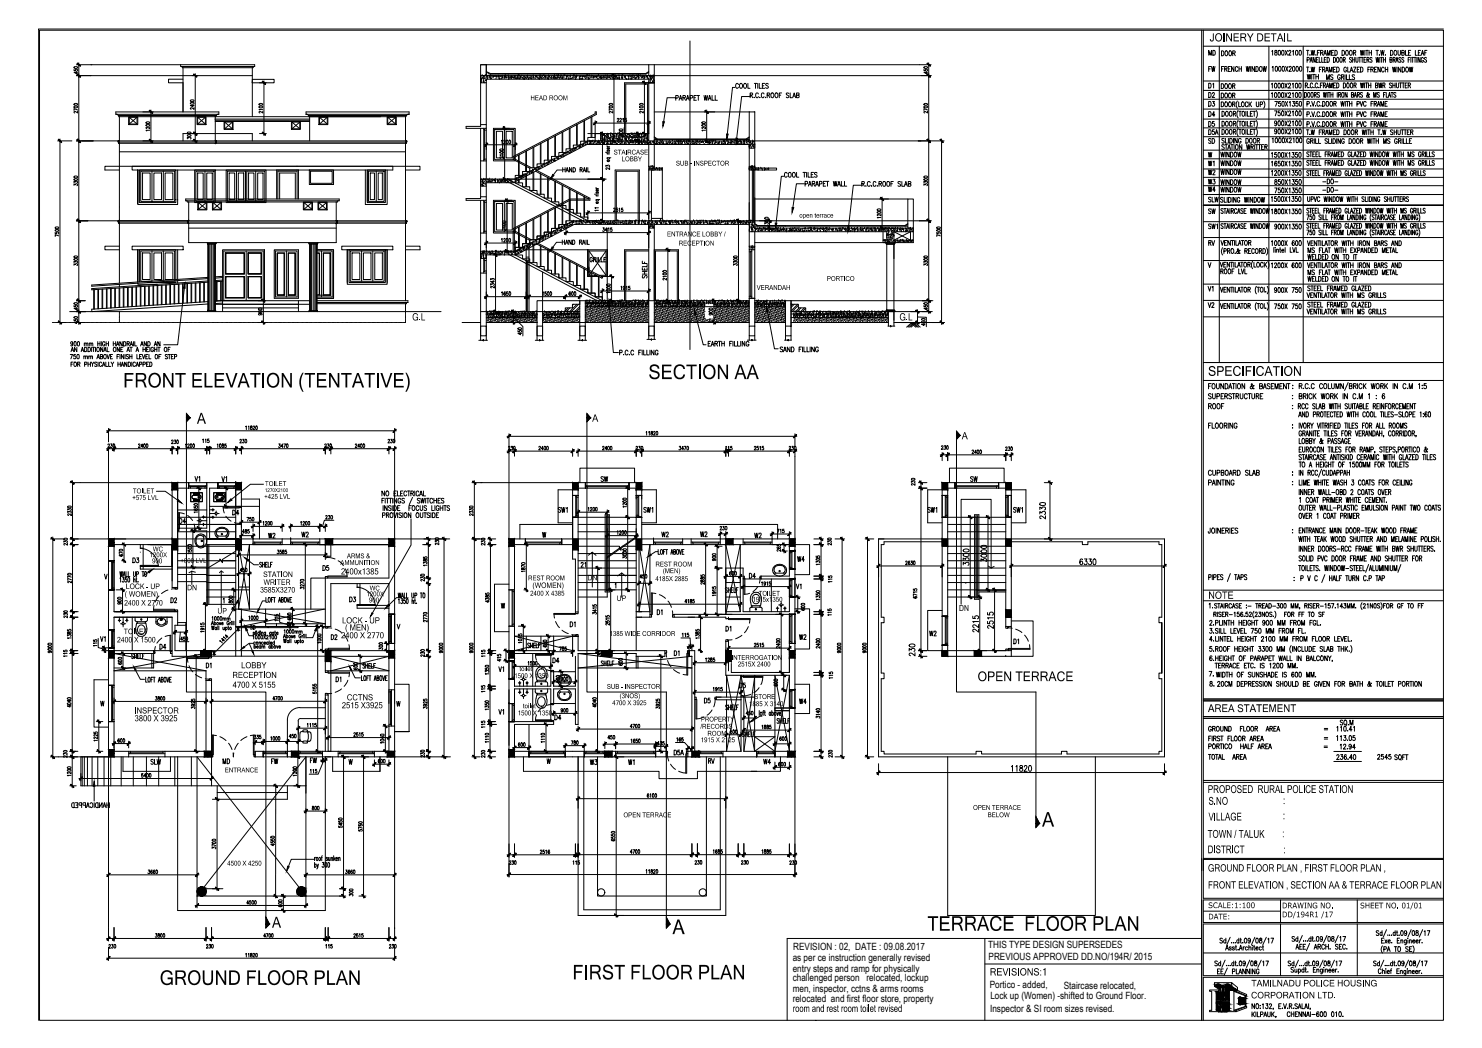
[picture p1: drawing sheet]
<svg xmlns="http://www.w3.org/2000/svg" width="420mm" height="297mm" viewBox="0 0 420 297" stroke-linecap="round" stroke-linejoin="round" font-family="sans-serif">
<defs><g id="words">
<g font-size="2.8">
<text x="224.9" y="269.3">REVISION : 02, DATE : 09.08.2017</text>
<text x="280.2" y="268.7">THIS TYPE DESIGN SUPERSEDES</text>
<text x="224.7" y="272.3">as per ce instruction generally revised</text>
<text x="224.7" y="275.4">entry steps and ramp for physically</text>
<text x="280.3" y="272">PREVIOUS APPROVED DD.NO/194R/ 2015</text>
<text x="224.7" y="278.1">challenged person relocated, lockup</text>
<text x="224.7" y="281.2">men, inspector, cctns &amp; arms rooms</text>
<text x="280.6" y="280">Portico - added,</text>
<text x="301.6" y="280.2">Staircase relocated,</text>
<text x="224.7" y="284.1">relocated and first floor store, property</text>
<text x="280.7" y="286.8">Inspector &amp; SI room sizes revised.</text>
<text x="280.8" y="283.2">Lock up (Women) -shifted to Ground Floor.</text>
</g>
<text font-size="2.4" x="271.9" y="173.3">DN</text>
</g></defs>
<!-- layer: TITLE -->
<g fill="none" stroke="#000" stroke-width=".28">
<path d="M342.6 213.8h.8M342.7 211.6l.6-.1 .1-.5-.7-.2v1.4M342.7 209.3h.4M343 213.8v1.4M343.4 208.6h-.7v1.4M343.4 206.2a.41 .41 0 0 0-.5-.3 .41 .41 0 0 0-.3 .5v.3a.42 .42 0 0 0 .4 .5 .42 .42 0 0 0 .4-.5h-.3M343.6 214.1l.3-.3a.72 .72 0 0 1 .5 .7 .72 .72 0 0 1-.5 .7l-.3-.5zM343.6 208.6v1.4M343.8 206.5h.6v-.6h-.6v1.3M343.9 210.9a.62 .62 0 0 1 .7 .6 .62 .62 0 0 1-.7 .6l-.2-.4zM344 209.3l.7-.1v-.4l-.7-.2v1.4M344.2 206.5l.3 .7"/>
<path d="M344.4 209.3l.4 .7M344.6 213.8h.7M345 211.5l.6-.1v-.4l-.6-.2v1.4M345 213.8v1.4M345 205.9a.64 .64 0 0 1 .7 .7 .64 .64 0 0 1-.7 .6l-.2-.5zM345.3 211.5l.4 .7M345.4 215.2l.4-1.4 .5 1.4M345.6 214.8h.5M345.8 208.8l-.2-.2-.5 .2v.3l.7 .5-.1 .3-.6-.1M345.9 210.8h.7M346.1 205.9v1.2l.3 .1 .3-.1 .1-1.2M346.1 208.6h.7"/>
<path d="M346.2 210.8v1.4M346.4 208.6v1.4M346.5 213.8v1.4h.7M346.9 210.8v1.4M347.9 205.9v1.3l-.7-1.3v1.3M348.1 211.2a.42 .42 0 0 0-.6-.4 .42 .42 0 0 0-.3 .6v.3a.42 .42 0 0 0 .3 .5 .42 .42 0 0 0 .6-.3M348.1 209.3h.5M348.3 205.9a.68 .68 0 0 1 .8 .7 .68 .68 0 0 1-.8 .6zM348.4 211l.2-.1a.62 .62 0 0 1 .6 .6 .62 .62 0 0 1-.6 .6l-.3-.4zM348.8 208.6h-.7v1.4M349.1 208.6v1.4h.6M349.4 215.2l.5-1.4 .4 1.4"/>
<path d="M349.6 214.8h.6M350.1 208.7l.2-.1a.66 .66 0 0 1 .5 .7 .66 .66 0 0 1-.7 .6l-.2-.4zM350.5 214.5l.7-.1 .1-.4-.8-.2v1.4M350.9 214.5l.4 .7M351.3 208.7l.1-.1a.66 .66 0 0 1 .5 .7 .66 .66 0 0 1-.6 .6l-.2-.4zM351.6 214.5h.5M351.6 206.5h.5M351.7 210.8v1.4M351.7 211.5h.8M352.3 209.3l.6-.1 .1-.4-.7-.2v1.4M352.3 205.9h-.7v1.3M352.4 213.8h-.8v1.4h.8"/>
<path d="M352.5 215.2l.4-1.4 .4 1.4M352.5 210.8v1.4M352.6 205.9v1.3h.6M352.7 214.8h.5M352.7 209.3l.3 .7M352.7 212.2l.5-1.4 .4 1.4M352.9 211.8h.5M353.6 205.9a.64 .64 0 0 1 .7 .7 .64 .64 0 0 1-.7 .6l-.2-.5zM353.9 210.8v1.4h.6M354.3 210l.4-1.4 .5 1.4M354.5 209.6h.5M354.7 211.5h.5"/>
<path d="M354.8 205.9h.1a.66 .66 0 0 1 .5 .7 .66 .66 0 0 1-.6 .6l-.2-.5zM355.4 209.3l.7-.1v-.4l-.7-.2v1.4M355.4 210.8h-.7v1.4M355.8 206.5h.6v-.6h-.6v1.3M355.8 209.3l.3 .7M356.1 206.5l.4 .7M356.5 209.3h.4M356.6 212.2l.5-1.4 .3 1.4M356.8 211.8h.5M357.2 208.6h-.7v1.4h.7M357.4 210l.4-1.4 .4 1.4M357.5 209.6h.5"/>
<path d="M357.7 211.5l.7-.1v-.4l-.7-.2v1.4M358.1 211.5l.4 .7M358.8 211.5h.5M358.9 207.2l.5-1.3 .4 1.3M359.1 206.8h.5M359.5 210.8h-.7v1.4h.7M359.6 212.2l.5-1.4 .4 1.4M359.8 211.8h.6M360 206.5h.7v-.6h-.7v1.3M360.4 206.5l.4 .7M361.1 206.5h.5M361.8 205.9h-.7v1.3h.7"/>
<path d="M362 207.2l.4-1.3 .4 1.3M362.1 206.8h.6M375.4 211.5h.9M375.4 211.9h.9M375.4 206.5h1M375.4 206.9h1M375.4 209.1h1M375.4 209.5h1M379 208.8l.2-.3v1.4M379 206.1l.3-.2v1.3M379 214.2l.2-.3 .4 .2-.6 1.2h.7M380 208.8l.3-.3v1.4"/>
<path d="M380 211.2l.2-.3v1.4M380.1 206.1l.2-.2v1.3M380.1 213.9h.5l-.2 .5a.41 .41 0 0 1 .3 .6 .41 .41 0 0 1-.7 0M380.7 204.3l-.3-.2-.3 .1v.5l.5 .2 .1 .4-.3 .2-.4-.2M380.9 211.3l.2-.4 .4 .1v.5l-.6 .8h.7M381 208.5h.6l-.4 .6a.4 .4 0 0 1 .4 .6 .4 .4 0 0 1-.7-.1M381.1 205.9h.4l.1 .2-.1 1.1h-.4l-.1-.2zM381.2 204.2l.1-.1a.73 .73 0 0 1 .5 .7 .73 .73 0 0 1-.5 .7 .88 .88 0 0 1-.1-1.3zM381.5 205.2l.3 .4M381.7 214.1l-.2-.2a.67 .67 0 0 0-.5 .7 .67 .67 0 0 0 .6 .6 .41 .41 0 0 0 .1-.5 .41 .41 0 0 0-.5-.2l-.1 .3M382 212.2h.1M382 209.8h.1"/>
<path d="M382.1 207.1h.1M382.2 215.1v.2zM382.3 205.4h.1M382.6 208.6l.2-.1a.78 .78 0 0 1 .4 .7 .78 .78 0 0 1-.4 .7l-.3-.3zM382.7 205.5v-1.4l.4 1.4 .5-1.4v1.4M383.1 211.4l-.2 .3a.37 .37 0 0 1-.5-.4 .37 .37 0 0 1 .7-.2v1l-.3 .2-.3-.2M383.3 206.8h-.8l.5-.9v1.3M383.4 214.8h-.8l.5-.9v1.4M383.7 206.1l.3-.2v1.3M383.8 214l.1-.1a.78 .78 0 0 1 .5 .7 .78 .78 0 0 1-.5 .7l-.2-.6zM384.1 208.5h-.5v.6a.42 .42 0 0 1 .6 .1 .42 .42 0 0 1-.1 .6 .42 .42 0 0 1-.6-.2M384.2 211.9h-.7l.5-1v1.4"/>
<path d="M390.6 214.1l.4-.3 .2 .4-.7 1h.7M392.2 213.8h-.5l-.1 .6a.41 .41 0 0 1 .6 0 .41 .41 0 0 1 0 .6 .41 .41 0 0 1-.6-.1M393.4 214.7h-.8l.5-.9v1.4M394.3 213.8h-.5l-.1 .6a.42 .42 0 0 1 .6 .1 .42 .42 0 0 1-.1 .6 .42 .42 0 0 1-.6-.2M396.1 214.1l-.2-.2-.4 .1v.5l.6 .2v.4l-.2 .2-.5-.2M396.6 214.1l.1-.1a.62 .62 0 0 1 .6 .6 .62 .62 0 0 1-.6 .6l-.2-.4zM396.9 215.1l.3 .3M397.7 214.6h.4M398.3 213.9h-.6v1.4M398.5 213.9h.7M398.8 213.9v1.4M344.3 279.6l1.8 1.1"/>
<path d="M345.1 272.6l-.6-.2v.5l.5 .2 .1 .5-.2 .1-.5-.1M345.2 275.3h.4M345.8 274.6h-.6v1.4h.6M346.1 279.6a.7 .7 0 0 0-.7-.7 .7 .7 0 0 0-.7 .7M346.1 279.8h1.3M346.1 273l-.1-.1a.39 .39 0 0 0-.5 .4 .39 .39 0 0 0 .6 .3M346.1 279.6v4h1.3v-4M346.1 272.4v1.3M346.1 275.3h.5M346.5 279.4l-.4 .3M346.6 279.9h.1M346.6 266.1l-.3-.2-.4 .1v.4l.6 .4 .1 .3-.3 .2-.5-.2"/>
<path d="M346.7 279.9v.2M346.7 279.3l-.2 .1M346.7 279.4l.7 .3M346.8 279.9l-.1 .3M346.8 274.6h-.7v1.4h.7M346.9 279.9h.1M347.3 272.1l-.9 2.1M347.5 269.3l.4-1.4 .4 1.4M347.5 266.5l-.1-.1a.39 .39 0 0 0-.5 .5 .39 .39 0 0 0 .6 .2M347.5 265.9v1.4M347.6 268.8h.5M347.7 273.6h.1"/>
<path d="M348 274.4l-1 2.1M348.2 273.6h.1M348.8 273.6h.1M348.7 279.6a.7 .7 0 0 0-.7-.7 .7 .7 0 0 0-.7 .7M348.8 265.7l-1 2M349.1 268.5l-.5-.1v.3l.4 .2 .1 .2-.2 .2-.4-.2M349.2 267.1v.2zM349.2 278.5h-4.9v1.1h.4l1.4 .8M349.2 279.6v-1.1l1.6 1.4v.7l-1.6-1h-.5l1.9 1M349.4 275.4l.6-.1 .1-.5-.7-.2v1.4M349.7 267.1v.2zM349.8 273l-.1-.1a.39 .39 0 0 0-.5 .4 .39 .39 0 0 0 .6 .3"/>
<path d="M349.8 272.4v1.3M350 268.5l-.3-.1-.3 .1 .5 .4v.3l-.3 .1-.2-.2M350.2 267.1h.1M350.1 272.9h.4M350.3 268.4h.3M350.3 272.4v1.1l.2 .2M350.4 267.9v1.1l.2 .3M350.5 274.6v1.4h.6M350.9 273.6h.1M351 269.1v.2zM351.2 276l.4-1.4 .5 1.4M351.2 266.5l-.1-.1a.41 .41 0 0 0-.5 .4 .41 .41 0 0 0 .5 .4l.1-.1"/>
<path d="M351.2 265.9v1.4M351.4 269.3l.3-1.4 .5 1.4M351.4 275.6h.5M351.5 272.4a.68 .68 0 0 1 .7 .6 .68 .68 0 0 1-.5 .7h-.2l-.2-.6zM351.5 268.8h.5M351.6 266.4h.3M351.7 265.9v1.1l.3 .3M352.3 267.1v.2zM352.5 268.4v.9M352.8 268.4h-.2l-.1 .3M352.9 266a.67 .67 0 0 1 .7 .5 .67 .67 0 0 1-.4 .8l-.3-.1-.2-.5zM353 272.9a.38 .38 0 0 1-.5 .3 .38 .38 0 0 1-.1-.6l.3-.2a.75 .75 0 0 1 .4 .7 .75 .75 0 0 1-.5 .6l-.2-.1"/>
<path d="M353.1 274.6v1.4l-.8-1.4v1.4M353.7 268.5l-.1-.1a.4 .4 0 0 0-.6 .4 .4 .4 0 0 0 .7 .3M354.1 268.6l.5-.2 .1 .9M354.1 267.9v1.4M354.2 274.6v1.4l-.7-1.4v1.4M354.3 272.1l-.9 2.1M354.5 266.4l-.2 .3a.37 .37 0 0 1-.5-.4 .37 .37 0 0 1 .6-.2l-.1 1.1-.2 .1-.2-.2M354.7 274.6v1.4M354.7 272.4h.5v.2v1.1h-.5l-.1-.2zM355 268h.1M355 268.4v.9M355.4 268.4h.4"/>
<path d="M355.5 267.9v1.1l.3 .3M355.7 272.4v.5a.49 .49 0 0 1 .6 .2 .49 .49 0 0 1-.2 .6 .43 .43 0 0 1-.5-.4 .43 .43 0 0 1 .5-.4l.2-.5zM355.8 265.7l-1 2M355.8 274.6v1.4l-.7-1.4v1.4M356.1 268.7h.6l-.1-.3a.39 .39 0 0 0-.6 .5 .39 .39 0 0 0 .7 .2M356.2 266l.1-.1a.82 .82 0 0 1 0 1.4l-.3-.6zM356.9 275a.39 .39 0 0 0-.4-.4 .39 .39 0 0 0-.3 .5v.4a.41 .41 0 0 0 .4 .5 .41 .41 0 0 0 .3-.5h-.2M357.2 266l-.1 .2a.72 .72 0 0 1 .6 1 .44 .44 0 0 1-.7-.3 .44 .44 0 0 1 .6-.5l.1-.4zM357.6 272.1l-1 2.1M357.6 268.5l-.1-.1a.4 .4 0 0 0-.5 .4 .4 .4 0 0 0 .6 .3M357.9 268.4h.4M358 272.6l.3-.2v1.3"/>
<path d="M358 267.9v1.1l.3 .3M358.9 272.4h.7l-.5 1.3M359 265.7l-1 2M359.4 266.2l.3-.3v1.4M360.3 265.9h.7l-.5 1.4M365.9 272.6l-.6-.2-.1 .5 .7 .3v.4l-.2 .1-.5-.1M366.7 274.4l-.2-.2-.5 .2v.3l.6 .3v.5l-.6-.1M366.8 273v-.1a.4 .4 0 0 0-.6 .4 .4 .4 0 0 0 .6 .3M366.8 272.4v1.3M367 265.6l-.6-.1v.5l.6 .3v.3l-.2 .2-.5-.2M367.1 274.7v.8l.3 .1 .3-.3M367.4 269l.4-1.4 .4 1.4"/>
<path d="M367.5 268.6h.6M367.7 274.7v.9M367.9 266.1v-.1a.4 .4 0 0 0-.6 .4 .4 .4 0 0 0 .6 .2M367.9 265.4v1.4M368.1 274.8l.1-.1a.39 .39 0 0 1 .5 .4 .39 .39 0 0 1-.6 .3M368.1 274.7v1.3M368.1 272.1l-.9 2.1M368.5 273.6h.1M368.5 268.3h.4M369 273.6h.1M369.2 267.6h-.7v1.4h.7M369.2 265.1l-.9 2.2"/>
<path d="M369.5 268.3h.4M369.6 266.7h.1M369.5 273.6h.1M369.7 274.8l-.1-.1a.39 .39 0 0 0-.6 .5 .39 .39 0 0 0 .7 .2M369.7 274.2v1.4M370 274.7h.4M370.1 266.7h.1M370.1 274.2v1.1l.3 .3M370.1 267.6h-.6v1.4h.6M370.6 273l-.1-.1a.4 .4 0 0 0-.6 .4 .4 .4 0 0 0 .7 .3M370.6 272.4v1.3M370.6 266.7h.1"/>
<path d="M370.8 275.4h.1M370.9 272.9h.3M371 272.4v1.1l.3 .2M371.3 267.4l-.9 2.1M371.7 266.1l-.1-.1a.4 .4 0 0 0-.6 .4 .4 .4 0 0 0 .7 .2M371.7 273.6h.1M371.7 265.4v1.4M372 265.9h.3M372.1 265.4v1.1l.3 .3M372.3 272.4h.4l.1 .2-.1 1.1h-.4l-.2-.2zM372.3 274.8h.5M372.6 269l.4-1.4 .4 1.4"/>
<path d="M372.7 268.6h.5M372.8 266.7h.1M373 274.2h-.7v1.4h.7M373.3 274.9l.6-.2v.9M373.3 274.7v.9M373.4 265.5h.4l.1 .2-.1 1.1h-.4l-.2-.3zM373.7 268.3l.6-.1v-.4l-.6-.2v1.4M373.8 272.9a.38 .38 0 0 1-.5 .3 .38 .38 0 0 1-.1-.6l.3-.2a.75 .75 0 0 1 .4 .7 .75 .75 0 0 1-.5 .6l-.2-.1M374 268.3l.4 .7M374.9 274.7l-.1 1.2h-.4M374.9 274.8l-.1-.1a.39 .39 0 0 0-.5 .5 .39 .39 0 0 0 .6 .2M374.9 265.9l-.1 .3a.37 .37 0 0 1-.5-.4 .37 .37 0 0 1 .6-.2v.9l-.3 .3-.3-.2"/>
<path d="M375.1 272.1l-1 2.1M375.3 274.2h.1M375.3 274.7v.9M375.5 268a.42 .42 0 0 0-.5-.4 .42 .42 0 0 0-.3 .6v.3a.42 .42 0 0 0 .3 .5 .42 .42 0 0 0 .5-.3M375.5 272.4h.2a.75 .75 0 0 1 .4 .7 .75 .75 0 0 1-.4 .6l-.3-.6zM375.7 274.9l.6-.2v.9M375.7 274.7v.9M375.9 268.3h.7M375.9 267.6v1.4M376.2 265.1l-1 2.2M376.5 272.4v.5a.46 .46 0 0 1 .6 .4 .46 .46 0 0 1-.6 .4 .54 .54 0 0 1 0-.6 .54 .54 0 0 1 .5-.2v-.5zM376.6 265.5l.2-.1a.75 .75 0 0 1 .4 .7 .75 .75 0 0 1-.4 .7l-.3-.3z"/>
<path d="M376.6 267.6v1.4M376.7 275.1h.6l-.1-.4a.39 .39 0 0 0-.5 .5 .39 .39 0 0 0 .6 .2M377.1 268.9h.1M377.6 265.5v.4a.51 .51 0 0 1 .6 .3 .51 .51 0 0 1-.2 .6 .44 .44 0 0 1-.6-.5 .44 .44 0 0 1 .6-.3l.1-.5zM377.6 275.1h.7l-.2-.4a.39 .39 0 0 0-.5 .5 .39 .39 0 0 0 .7 .2M378.3 272.1l-.9 2.1M378.6 274.7v.9M378.7 272.6l.3-.2v1.3M379 274.7l-.4 .4M379.3 267.9l-.2-.3-.4 .1v.5l.6 .3v.3l-.2 .2-.5-.2M379.4 275.4h.1M379.4 265.1l-.9 2.2"/>
<path d="M379.6 272.4h.8l-.6 1.3M379.7 268.3h.4M379.8 265.7l.3-.3v1.4M380.4 267.6h-.7v1.4h.7M380.7 265.4h.8l-.6 1.4M381.4 268a.4 .4 0 0 0-.5-.3 .4 .4 0 0 0-.3 .5v.3a.4 .4 0 0 0 .3 .5 .4 .4 0 0 0 .5-.3M381.8 268.9h.1M390.1 272.6l-.2-.2-.5 .2 .1 .3 .5 .2v.6l-.6-.1M390.9 264l-.3-.2-.4 .2 .1 .3 .5 .3v.5h-.5l-.1-.2M391.1 273l-.1-.1a.39 .39 0 0 0-.5 .4 .39 .39 0 0 0 .6 .3M391.1 272.4v1.3M391.5 274.9a.4 .4 0 0 0-.5-.3 .4 .4 0 0 0-.2 .5v.3a.39 .39 0 0 0 .3 .5 .39 .39 0 0 0 .4-.3"/>
<path d="M391.7 266.6h.4M391.8 264.4l-.1-.1a.38 .38 0 0 0-.5 .4 .38 .38 0 0 0 .6 .2M391.8 263.8v1.3M391.9 275.3l.3-.2h.3v.8M391.9 274.6v1.3M392 268.1a1.58 1.58 0 0 0 0 2M392.3 269l.7-.1v-.5l-.7-.1v1.4M392.3 272.1l-.9 2.1M392.4 265.9h-.7v1.4h.7M392.6 266.4l.6 .9M392.7 273.6h.1M392.8 274.6h.1"/>
<path d="M392.9 275.1v.8M393.1 263.5l-.9 2.1M393.2 273.6h.1M393.2 266.4l-.6 .9M393.3 275.4h.6l-.1-.3a.4 .4 0 0 0-.5 .4 .4 .4 0 0 0 .6 .3M393.3 269.7l.4-1.4 .4 1.4M393.4 269.2h.5M393.5 265h.1M393.5 266.8h.7l-.1-.3a.38 .38 0 0 0-.5 .1 .38 .38 0 0 0 0 .5 .38 .38 0 0 0 .6 0M393.8 273.6h.1M394 265h.1M394.2 275.1h.3"/>
<path d="M394.5 265h.1M394.6 267.2h.1M394.6 274.6l-.3 .2v1.1M394.8 273l-.1-.1a.39 .39 0 0 0-.5 .4 .39 .39 0 0 0 .6 .3M394.8 272.4v1.3M395.1 272.9h.4M395.3 272.4v1.1l.2 .2M395.3 268.3h.8M395.5 264.4v-.1a.38 .38 0 0 0-.6 .4 .38 .38 0 0 0 .6 .2M395.5 263.8v1.3M395.7 268.3v1.4M395.9 273.6h.1"/>
<path d="M395.9 264.2h.4M396 275.2h.4M396.1 263.8v1.1l.2 .2M396.1 266.6h.5M396.4 268.4l.2-.1a.66 .66 0 0 1 .5 .7 .66 .66 0 0 1-.7 .6l-.1-.4zM396.5 272.4h.1a.75 .75 0 0 1 .5 .7 .75 .75 0 0 1-.5 .6l-.3-.6zM396.6 265h.1M396.7 274.6h-.7v1.3h.7M396.8 265.9h-.7v1.4h.7M397 275.3l.2-.2h.3l.1 .8M397 275.1v.8M397.2 266.6l.2-.2 .3 .1v.8"/>
<path d="M397.2 266.4v.9M397.2 263.8a.68 .68 0 0 1 .7 .6 .68 .68 0 0 1-.4 .7h-.3l-.1-.5zM398 272.9a.39 .39 0 0 1-.5 .3 .39 .39 0 0 1-.1-.6l.3-.2a.77 .77 0 0 1-.1 1.3l-.2-.1M398.6 275.1l-.1 1.2h-.4M398.6 275.2l-.1-.1a.39 .39 0 0 0-.5 .4 .39 .39 0 0 0 .6 .3M398.7 266.4v1.2l-.4 .1M398.7 266.6a.37 .37 0 0 0-.5 0 .37 .37 0 0 0 0 .5 .37 .37 0 0 0 .5 0M398.8 264.2l-.2 .4a.37 .37 0 0 1-.5-.5 .37 .37 0 0 1 .7-.1l-.2 1.1-.4-.2M398.9 274.6h.1M399 275.1v.8M399.1 266h.1M399.1 266.5v.8"/>
<path d="M399.2 268.5l-.2-.2-.5 .2 .1 .3 .5 .3v.5l-.6-.1M399.3 272.1l-.9 2.1M399.4 275.3l.3-.2h.3v.8M399.4 275.1v.8M399.6 266.6l.2-.2 .3 .1v.8M399.6 266.4v.9M399.6 269h.4M399.7 272.4a.68 .68 0 0 1 .7 .6 .68 .68 0 0 1-.4 .7l-.4-.2zM400.1 263.5l-1 2.1M400.3 268.3h-.7v1.4h.7M400.3 275.4h.7l-.1-.3a.4 .4 0 0 0-.6 .4 .4 .4 0 0 0 .7 .3M400.5 266.8h.6v-.3a.38 .38 0 0 0-.5 .1 .38 .38 0 0 0 0 .5 .38 .38 0 0 0 .5 0"/>
<path d="M400.5 263.8h.2a.78 .78 0 0 1 0 1.3l-.3-.2zM400.5 268.1a1.58 1.58 0 0 1 0 2M400.7 272.4v.5a.49 .49 0 0 1 .6 .2 .49 .49 0 0 1-.2 .6 .43 .43 0 0 1-.5-.4 .43 .43 0 0 1 .5-.4l.2-.5zM401.3 275.4h.6l-.1-.3a.39 .39 0 0 0-.5 .4 .39 .39 0 0 0 .6 .3M401.4 266.8h.7l-.1-.3a.38 .38 0 0 0-.5 .1 .38 .38 0 0 0 0 .5 .38 .38 0 0 0 .6 0M401.5 263.8l-.1 .3a.81 .81 0 0 1 .7 .9l-.1 .1a.44 .44 0 0 1-.6-.3 .44 .44 0 0 1 .5-.5l.1-.5zM402.3 275.1v.8M402.4 266.4v.9M402.6 272.1l-1 2.1M402.7 275.1l-.4 .3M402.9 266.4l-.5 .4M403 275.8h.1"/>
<path d="M403 272.6l.3-.2v1.3M403.2 267.2h.1M403.3 263.5l-.9 2.1M403.8 264l.2-.2v1.3M403.9 272.4h.7l-.5 1.3M404.7 263.8h.7l-.5 1.3M345.5 280.6h-2.6v.4h.6v5.4h-.6v.3h5M345.5 280.6v.4h-.7v2.5h1.3M345.5 281l.6 .4M345.5 280.6l.6 .4M345.6 285.4v.7h-.3v-1.8h.4l.5 1.2M345.7 285.4h-.1"/>
<path d="M345.8 285.4l.3 1.3h.4v-2.4h-.3v1.2M346.4 283.3l.3 .2M346.5 282.1l.1 1.2M346.5 282.1l.4 1M346.5 281.5l.2 .6M346.6 281.6l.2-1.4-.2-.1-.3 1.9 .1 1.4M346.6 283.2l.3 .1M346.7 282.1l.4 1M346.7 280.3l.4 1.7-.2 .5 .2-.5-.2-1.4 .2 1.4-.2 .5M346.7 280.3l.1 .3M346.8 280.3l.1 .3-.1-.3M346.8 280.6l.3 1.4-.2 .5"/>
<path d="M346.8 280.6l.3 1.4-.2 .5 .2-.5zM346.9 283.1v.2M346.9 284.4v2.2h.3M347 283.4l-.3 .1M347 283.1l-.1 .3M347.2 284.6v1h.3l.2-.4M347.3 284.5l-.1 .1M347.3 284.5h.1M347.3 285.7h.1M347.3 284.5l.4 .2 .1 .6M347.6 284.3l.4 .4M347.6 285.9h-.4v.8"/>
<path d="M347.6 284.3l-.7 .1M348 285.4l-.4 .4M348 284.7v.8M349.8 281h.6v-.4h-2.4v.4h.5v2.5h-1.1M349.8 281l3.4 1.3M349.8 281v5.4M349.8 286.4h.7M350.4 280.6l3 1.3v.4l-3-1.3M350.5 286.4v.3h-2.6v-.3h.6v-2.5h-3.7v2.5h.6v.3M350.6 280.6v.1M350.8 280.6h-.2M351.6 282.6l-.3 .1-.2 .3 .1 1.6 .4 .2"/>
<path d="M351.6 284.8l1.4-.3v.8h.4v.3l-2.9 1.1M353 282.3v.7l-1.4-.4M353 285.3l-3.2 1.1M353.4 282.3h-.2v3M353.4 285.3l-2.9 1.1M355 286.8v1.4M355.2 287.4l.5 .8M355.7 284.5v1.4l-.7-1.4v1.4M355.7 286.8l-.7 .9M356.1 286.8v1.4M356.1 284.7l.2-.2a.72 .72 0 0 1 .6 .7 .72 .72 0 0 1-.6 .7l-.2-.6zM356.5 286.8v1.4h.6"/>
<path d="M357.3 285h.1M357.3 285.7v.2zM357.4 287.5l.6-.1v-.5l-.6-.1v1.4M357.9 284.7l.2-.2v1.4M358.3 288.2l.4-1.4 .4 1.4M358.5 287.7h.5M358.9 284.5h.5l-.3 .5a.41 .41 0 0 1 .4 .6 .41 .41 0 0 1-.7 0M359.4 286.8v1.2l.3 .2 .4-.2v-1.2M359.9 284.8v-.2a.34 .34 0 0 1 .5 0 .34 .34 0 0 1 .1 .4l-.7 .9h.7M360.5 286.8v1.4M360.8 287.4l.5 .8M361 285.8l-.1 .3"/>
<path d="M361.3 286.8l-.8 .9M361.8 288.1l-.2 .3M362.5 285.2h.5M363.2 284.5h-.7v1.4h.7M363.6 285.7v.2zM363.9 284.5l.4 1.4 .4-1.4M365.1 285.7h.1M365.5 285.2l.7-.1v-.5l-.7-.1v1.4M365.7 287.1a.39 .39 0 0 0-.5-.3 .39 .39 0 0 0-.3 .5v.3a.4 .4 0 0 0 .3 .5 .4 .4 0 0 0 .5-.3M365.9 285.2l.4 .7M366.1 286.8v1.3M366.1 287.4h.7"/>
<path d="M366.7 285.7v.2zM366.8 286.8v1.3M367.2 287.4h.5M367.8 284.7l-.2-.2-.4 .1-.1 .4 .7 .3v.4l-.2 .2-.5-.2M367.9 286.8h-.7v1.3h.7M368 285.9l.5-1.4 .4 1.4M368.2 285.4h.5M369 286.8v1.3l-.8-1.3v1.3M369.1 284.5v1.4h.7M369.9 285.9l.4-1.4 .4 1.4M370 285.4h.6M370.1 286.8v1.3l-.7-1.3v1.3"/>
<path d="M370.4 288.1l.4-1.3 .4 1.3M370.5 287.7h.6M371 284.5v1.4M371.5 285.8l-.1 .3M371.5 286.8v1.3M371.9 287.5h1M373.9 287l-.3-.2a.81 .81 0 0 0 0 1.3 .4 .4 0 0 0 .3-.5 .4 .4 0 0 0-.5-.2l-.1 .3M374.4 286.8a.68 .68 0 0 1 .7 .6 .68 .68 0 0 1-.4 .7h-.3l-.1-.6zM375.5 286.8h.4l.1 .2-.1 1.1h-.4l-.1-.2zM377.6 286.8h.2a.75 .75 0 0 1 .4 .7 .75 .75 0 0 1-.4 .6l-.3-.6zM378.7 287l.2-.2v1.3M379.7 286.8a.68 .68 0 0 1 .7 .6 .68 .68 0 0 1-.4 .7h-.3l-.2-.6z"/>
<path d="M380.7 288h.1"/>
</g>
<!-- layer: WALL -->
<g fill="none" stroke="#000" stroke-width=".28">
<path d="M11.2 8.6h398v280.6h-398zM260.7 18.3h3.3M261.9 19.7v.3h.4a.31 .31 0 0 1 .3-.4 .31 .31 0 0 1 .3 .5h-.2M262 19a.51 .51 0 0 1 .6-.2 .51 .51 0 0 1 .3 .5l-.8 .1zM263.3 17.8v71.1M340.7 8.6v280.6M341.2 8.6v246h68M341.2 13.1h68M409.2 8.2h-398.3v281M36.5 33.1h2.6v2.2h-2.6zM36.6 33.2h2.2v2h-2.2zM36.6 33.2l2.2 2"/>
<path d="M38.8 33.2l-2.2 2M40.5 39.9h3M40.5 31.7h3M41.4 34.7a.57 .57 0 0 1 .6-.2 .57 .57 0 0 1 .4 .4l-.8 .1zM41.5 35.4a.51 .51 0 0 1 .5-.2 .51 .51 0 0 1 .4 .5h-.8zM42.4 36.9h-1l.2 .2M42.4 36v.5l-.8-.5-.2 .3 .2 .2M42.8 31.2v9.3M55.9 33.1h2.5v2.2h-2.5zM56 33.2h2.2v2h-2.2zM56 33.2l2.2 2M58.2 33.2l-2.2 2"/>
<path d="M63.5 34.4h2.6v2.3h-2.6zM63.7 34.6h2.2v1.9h-2.2zM63.7 34.6l2.2 1.9M65.9 34.6l-2.2 1.9M71.5 23.5h.1M71.5 22.5h6.2v1h-6.2zM82.6 34.4h2.6v2.3h-2.6zM82.8 34.6h2.2v1.9h-2.2zM82.8 34.6l2.2 1.9M85 34.6l-2.2 1.9M90.4 33.1h2.5v2.2h-2.5zM90.6 33.2h2.2v2h-2.2z"/>
<path d="M90.6 33.2l2.2 2M92.8 33.2l-2.2 2M109.8 33.1h2.5v2.2h-2.5zM109.9 33.2h2.3v2h-2.3zM109.9 33.2l2.3 2M112.2 33.2l-2.3 2M136.3 21.8h.1M136.4 23.3h.1M136.4 22.3h.1M136.4 23.4h.1M136.5 23h.1M136.5 22.4h.1"/>
<path d="M136.6 22.6v.1M136.6 21.6h.1M136.7 21.4h.1M136.8 22h.1M136.9 22.4h.1M137 21.7h.1M137 23.2h.1M137.1 23.4h.1M137.1 22.3h.1M137.1 22.8h.1M137.1 21.7h.1M137.1 23h.1"/>
<path d="M137.1 23.2h.1M137.2 22.2h.1M137.3 22.4h.1M137.3 23.5h.1M137.4 21.7h.1M137.4 21.4h.2M137.5 21.4l.1 .1M137.6 22.3h.1M137.6 21.4h.1M137.7 21.5h.1M137.8 22.6l-.1 .1M137.8 22.7h.1"/>
<path d="M137.8 22.7h-.1M137.9 22.7h-.2M138 22.2h.1M138 21.7h.1M138 21.6h.1M138.2 21.5h.1M138.2 22.4h.1M138.2 22h.1M138.6 21.5h.1M138.7 22.2h.1M138.8 21.4v.1M138.9 22h.1"/>
<path d="M138.9 21.4h.1M138.9 21.7h.1M139.1 22.1h.1M139.1 21.5h.1M139.1 22.5h.1M139.3 22.2h.1M139.2 21.9h.1M139.5 21.6h.1M139.8 21.9h.1M139.8 22h.1M139.9 21.8h.1M140 21.6v.1"/>
<path d="M140.2 21.7h.1M140.4 21.6h.1M140.6 22.4h.1M140.7 21.8h.1M140.7 21.7h.1M140.8 21.9h.1M141.2 21.6v.1M141.3 21.8h.1M141.3 21.5h.1M141.3 21.6h.1M141.5 22.4h.1M141.5 21.6h.1"/>
<path d="M141.5 22.2h.1M141.8 22.3h.1M141.7 21.9h.1M141.9 21.7h.1M142.1 22.4h.1M142.1 39.9l.3-.2v1M142.2 21.7h.1M142.4 22.1h.1M142.4 21.6h.1M142.5 21.8h.1M142.4 36.4h2M142.6 22.2h.1"/>
<path d="M142.6 21.9h.1M142.8 40l.1-.3 .3 .1v.5l-.4 .4h.5M143 21.6h.1M143 22.2h.1M143.2 21.7h.1M143.1 35.8v15.5M143.2 22.2h.1M143.2 22h.1M143.2 21.6v.1M143.3 21.4h.1M143.4 21.5h.1M143.5 21.9h.1"/>
<path d="M143.6 22.1h.1M143.6 39.8a.47 .47 0 0 1 .5 .4 .47 .47 0 0 1-.5 .5zM143.7 21.9h.1M144 21.8h.1M144.1 21.4h.1M144.1 21.9h.1M144.2 22h.1M144.2 22.5h.1M144.2 22.4v.1M144.3 39.8a.47 .47 0 0 1 .5 .4 .47 .47 0 0 1-.5 .5zM144.4 22h.1M144.6 22.4h.1"/>
<path d="M144.7 21.9h.1M144.9 22h.1M145 22.3h.1M145 21.8h.1M145 21.8l-.1 .1 .1-.1M145.1 21.9h.1M145.3 22h.1M145.6 22.2h.1M145.7 21.9h.1M145.8 21.8h.1M145.9 22.2h.1M145.9 21.6h.1"/>
<path d="M145.9 21.8h.1M146.2 22.1h.1M146.2 21.6h.1M146.4 22.4h.1M146.6 22h.1M146.7 22.2l.2-.1zM146.8 22.1h.1M146.8 21.5h.1M146.8 21.9h.1M146.8 22.3h.1M146.9 21.7h.1M147.1 21.4h.1"/>
<path d="M147.2 22.1h.1M147.2 21.5h.1M147.3 21.6h.1M147.4 22.2l-.1 .1zM147.5 22.2h.1M147.6 21.9h.1M147.6 22h.1M147.7 21.9h.1M147.9 21.5h.1M148.1 22h.1M148.1 22.2h.1M148.5 22.4h.1"/>
<path d="M148.5 21.9h.1M148.6 22.1h.1M148.6 21.7h.1M148.6 21.9h.1M148.6 22.4l.1 .1M149 22h.1M149 22.2h.1M149.2 22.3h.1M149.4 21.7h.1M149.4 22.3h.1M149.5 22h.1M149.5 21.5v.1"/>
<path d="M149.6 21.5h.1M149.7 21.9h.1M149.8 22.5h.1M149.8 22.4v.1M149.9 22.2h.1M150.2 22.2h.1M150.2 22.1h.1M150.3 21.6h.1M150.5 22h.1M150.6 22.2h.1M150.7 21.8h.1M150.7 22.4h.1"/>
<path d="M150.8 22.2h.1M151.1 22.1h.1M151.2 21.5h.1M151.2 21.7h.1M151.2 21.9h.1M151.4 22.3h.1M151.4 22.1h.1M151.8 22.3h.1M151.8 21.6h.1M152 21.4l.1 .1M152 21.9h.1M152 21.7h.1"/>
<path d="M152.2 21.8h.1M152.3 22.1h.1M152.5 22.2h.1M152.6 22.3h.1M152.9 22.4h.1M152.9 21.8h.1M152.9 21.5h.1M152.9 22.1h.1M153.1 22.3h.1M153.2 22.2h.1M153.2 21.6h.1M153.3 21.4v.1"/>
<path d="M153.3 21.4h.1M153.5 22h.1M153.6 22.4h.1M153.7 22.3h.1M153.8 21.7h.1M154 21.4h.1M154.1 22.2h.1M154.2 21.4h.1M154.5 21.7h.1M154.5 22.4h.1M154.5 21.6v.1M154.6 21.6h.1"/>
<path d="M154.6 22.2h.1M154.6 21.9h.1M155.1 21.8h.1M155.1 22.2h.1M155.2 22.3h.1M155.2 22.4h.1M155.5 22h.1M155.5 22.5h.1M155.5 21.5h.1M155.5 22.4v.1M155.7 21.7h.1M155.7 21.7v.1"/>
<path d="M155.8 21.6l-.1 .2M155.8 21.5l-.2 .2zM155.9 22.2h.1M156.2 22.1h.1M156.3 22.3h.1M156.4 21.9h.1M156.7 22.2h.1M156.8 21.6h.1M156.9 22.3h.1M157 21.9h.1M157.2 21.9h.1M157.2 21.6h.1"/>
<path d="M157.2 21.4h.1M157.3 21.8h.1M157.3 22.4h.1M157.4 22.2h.1M157.5 21.9l.1-.1zM157.6 22.3h.1M157.8 22.3h.1M157.8 21.5h.1M158.1 22.2h.1M158.1 21.7h.1M158.1 21.5h.1M158.1 21.8h.1"/>
<path d="M158.2 21.9h.1M158.4 21.4h.1M158.5 22h.1M158.6 22.2h.1M158.7 22.4h.1M158.9 21.9h.1M159 22.1h.1M159 21.6h.1M159 21.5h.1M159.2 21.6h.1M159.4 22h.1M159.5 22v.3z"/>
<path d="M159.6 21.9h.1M159.6 22h.1M159.6 22.4h.1M159.9 22h.1M159.9 21.4h.1M160 21.5h.1M160.2 21.4h.1M160.2 22.4h.1M160.6 21.8h.1M160.7 22.1h.1M160.6 21.7h.1M160.6 22.3h.1"/>
<path d="M160.8 21.9h.1M160.9 21.6h.1M160.9 21.4l-.1 .2M160.9 21.5l-.1 .1M161.1 21.6h.1M161.2 22.4h.1M161.3 22.2h.1M161.3 22.4l-.1 .1M161.6 21.6h.1M161.6 22.3h.1M161.7 21.8h.1M161.7 21.6h.1"/>
<path d="M161.8 21.6h.1M161.9 22.2h.1M161.9 22.2l-.1 .1zM162.2 22.2h.1M162.4 22.1h.1M162.5 21.6h.1M162.5 22.2h.1M162.6 21.5h.1M162.7 21.6h.1M162.8 21.4h.1M162.8 22h.1M163.1 22.4v.1"/>
<path d="M163.2 22.1h.1M163.3 21.6h.1M163.4 22.1h.1M163.4 21.5h.1M163.4 21.9h.1M163.6 21.7h.1M164.2 22h.1M164.2 21.9h.1M164.4 22.3h.1M164.4 22.5h.1M164.4 22.4v.1M164.5 22.5h.1"/>
<path d="M164.5 21.8h.1M164.5 21.7h.1M165 21.8h.1M165.1 21.9h.1M165.1 22.5h.1M165.2 22.4h.1M165.2 21.7h.1M165.5 21.8h.1M165.6 21.7h.1M165.8 21.7h.1M166 22.3h.1M166 21.7h.1"/>
<path d="M166.2 22.2h.1M166.2 21.6h.1M166.4 21.8h.1M166.4 21.4h.1M166.4 21.4l.2 .1M166.5 21.4h.1M166.6 21.4v.1M166.7 22.2h.1M166.7 21.5h.1M166.8 22.5h.1M166.8 22.4l-.1 .1M166.9 22.2h.1"/>
<path d="M166.9 21.6h.1M167.1 21.5h.1M167.2 22.4h.1M167.3 21.9h.1M167.3 22.1h.1M167.6 39.9h.1M167.8 22.1h.1M167.8 21.5h.1M167.8 21.5v.1M167.8 21.4v.2M168.1 40h.1M168.3 21.9h.1"/>
<path d="M168.2 21.9h.1M168.2 22.2h.1M168.4 21.9h.1M168.4 21.6l-.1 .1zM168.6 21.9h.1M168.8 21.9h.1M169.1 21.6h.1M169.1 21.9h.1M169.1 22.1h.1M169.5 22.4h.1M169.5 21.8h.1M169.6 22.5h.1"/>
<path d="M169.7 21.4h.1M170 21.9h.1M170.1 22.3h.1M170.2 21.9h.1M170.2 21.8l-.1 .2 .1-.1M170.3 39.5h.1M170.3 38.4h.1M170.4 21.7h.1M170.4 22.3h.1M170.4 39.2h.1M170.4 38.5h.1M170.5 38.8h.1"/>
<path d="M170.5 39.4h.1M170.5 40h.1M170.5 38.2h.1M170.5 21.6h.1M170.5 22.3h.1M170.6 22.3h.1M170.6 37.9h.1M170.7 38.7h.1M170.7 39.9h.1M170.7 22h.1M170.8 38.5h.1M170.9 22h.1"/>
<path d="M170.9 39.3h.1M171 21.6h.1M171 39.7h.1M171.1 21.7h.1M171.2 22.2h.1M171.2 39.6h.1M171.3 21.6h.1M171.3 38.5h.1M171.4 39.9h.1M171.3 39.3h.1M171.3 39.8h.1M171.4 38.2h.1"/>
<path d="M171.4 38.7h.1M171.4 38.3h.1M171.4 39.6h.1M171.5 21.8h.1M171.4 39h.1M171.5 39h.1M171.6 22.1h.1M171.6 38.7h.1M171.6 38.4h.1M171.6 21.5h.1M171.7 39.7h.1M171.8 39.4h.1"/>
<path d="M171.9 22h.1M171.9 39h.1M171.9 38.3h.1M172.1 22.3h-.2l.1-.1 .1 .1M172.1 22h.1M172.1 39.6h.1M172.1 38.8h-.2l.2-.1v.2M172.2 21.5h.1M172.2 21.6h.1M172.2 39.7h.1M172.2 38.5h.1M172.2 21.4v.1"/>
<path d="M172.2 38.6h.1M172.2 39.2h.1M172.2 38h.1M172.3 22h.1M172.3 39.2h.1M172.4 38.3h.1M172.4 38.2h.1M172.5 37.9h.1M172.5 38.9h.1M172.5 38.7h.1M172.6 21.9h.1M172.7 39.1h.1"/>
<path d="M172.7 22h.1M172.7 39.6h.1M172.7 39.1v.1M172.7 39.4h.1M172.8 22.1h.1M173 21.9h.1M173 38.2h.1M173 39.6h.1M173.1 38.5h.1M173.1 39h.1M173.2 22.2h.1M173.1 37.9h.1"/>
<path d="M173.2 39.4h.1M173.3 39h.1M173.3 21.9h.1M173.4 38h.1M173.4 38.7h.1M173.5 21.4h.1M173.6 21.7h.1M173.6 39.3h.1M173.7 37.9h.1M173.6 38.7h.1M173.6 39.4h.1M173.7 22.1h.1"/>
<path d="M173.7 39.4h.1M173.8 39.7v.1M173.9 39.3h.1M173.8 22.5h.1M173.8 22.4h.1M173.8 22.4v.1M173.9 21.8h.1M174 22h.1M173.9 39.5h.1M173.9 39l-.1 .1zM174 22.4h.1M174 38.4h.1"/>
<path d="M174 38.9h.1M174 38.6h.1M174 40h.1M174.1 40h.1M174.1 38.7h.1M174.1 38.1h.1M174.1 38.6h.1M174.2 22.4h.1M174.3 39.3h.1M174.3 38.8h.1M174.4 38.8h.1M174.4 22.4h.1"/>
<path d="M174.4 21.5h.1M174.4 21.7h.1M174.5 38h.1M174.6 21.6h.1M174.6 39.5h.1M174.6 22.2h.1M174.7 38.6h.1M174.7 39.2h.1M174.7 22.2h.1M174.8 21.7h.1M174.8 38.8h.1M174.8 39.4h.1"/>
<path d="M174.9 38.1h.1M174.9 21.7h.1M174.9 38.2h.1M174.9 39.8h.1M174.9 38.6h.1M175.1 39.3h.1M175.1 22.3h.1M175.2 39.2h.1M175.2 37.9h.1M175.2 22.2h.1M175.3 21.5h.1M175.3 38.8h.1"/>
<path d="M175.3 38.7h.1M175.3 39.1h.1M175.3 39.8h.1M175.4 39.8h.1M175.5 21.6h.1M175.5 22.2h.1M175.5 39.5h.1M175.5 38h.1M175.7 22.3h.1M175.6 21.6h.1M175.6 22.2h.1M175.6 39.4l.2-.1v.1z"/>
<path d="M175.7 39.8h.1M175.7 38.7h.1M175.7 39.3h.1M175.7 39h.1M175.8 38.1h.1M175.8 38.5h.1M175.8 39.1h.1M175.8 38.7h.1M176 39.7h.1M176.1 22.2h.1M176.1 38.2h.1M176.2 38.9h.1"/>
<path d="M176.2 21.6h.1M176.2 22h.1M176.2 38.4h.1M176.2 39.9h-.1M176.2 39.9h.1M176.3 38.5h.1M176.4 39.6h.1M176.4 22.2h.1M176.4 39h.1M176.5 22h.1M176.5 21.4h.1M176.6 38.6h.1"/>
<path d="M176.6 22.1h.1M176.6 39.1h.1M176.6 39.7h.1M176.6 21.5h.1M176.6 38h.1M176.7 38.7h.1M176.7 38.9h.1M176.9 38.3h.1M177.1 21.7h.1M177.1 39.5h.1M177.1 38.9h.1M177.2 21.6h.1"/>
<path d="M177.2 22h.1M177.2 21.8h.1M177.4 38.4h.1M177.3 39.6h.1M177.3 38.3h.1M177.4 21.9h.1M177.4 22.3h.1M177.4 39.5h.1M177.4 39.6h.1M177.4 38.5h.1M177.4 39h.1M177.4 39.7l.2-.1z"/>
<path d="M177.5 38.8h.1M177.5 39.5h.1M177.5 39.6l.1 .1M177.7 39.3h.1M177.7 38.7h.1M177.7 22.4v.1M178 38.2h.1M178 38.8h.1M178 38.1h.1M178 21.6h.1M178 39h.1M178 22.5h.1"/>
<path d="M178.1 39.4h.1M178.2 21.6h.1M178.3 21.8h.1M178.3 22.4h.1M178.3 22.3h.1M178.3 39.6h.1M178.3 21.9h.1M178.3 39.5h.1M178.3 38.2h.1M178.3 38.3h.1M178.3 38.9h.1M178.4 38.1h.1"/>
<path d="M178.4 39.3h.1M178.4 40h.1M178.6 21.4h.1M178.6 38.7h.1M178.6 38.4l-.1 .1zM178.7 21.8h.1M178.7 38.5h.1M178.8 39.7h.1M178.8 39.9h.1M178.9 22.5h.1M178.9 22.4v.1M178.9 22.4h.1"/>
<path d="M178.9 37.9h.1M178.9 39h.1M179 21.6h.1M179 38.8l.1-.1zM179.1 38h.1M179.1 21.4h.1M179.1 22.2h.1M179.1 21.6h.1M179.1 39.7h.1M179.2 22.4h.1M179.2 39.3h.1M179.2 39.9h.1"/>
<path d="M179.2 39.8h.1M179.2 37.9l-.1 .1zM179.2 21.5h.1M179.2 38.2h.1M179.2 38.8h.1M179.2 39.2h.1M179.3 38h.1M179.3 39.9h.1M179.4 39.1h.1M179.4 21.7h.1M179.6 21.9h.1M179.5 38.8h.1"/>
<path d="M179.5 21.5h.1M179.6 39.2h.1M179.7 38.5h.1M179.7 38.4h.1M179.8 37.9h.1M179.8 38.6h.1M179.9 39.8h.1M179.9 39h.1M179.9 21.7h.1M180 22.1h.1M180 21.5h.1M180 22.2h.1"/>
<path d="M180 39.8h.1M180 39.9h.1M180.1 39.5h.1M180.1 38.7h.1M180.1 39.2h.1M180.1 39.7h.1M180.1 22.4h.1M180.1 38.1h.1M180.1 38.5h.1M180.2 22.3h.1M180.2 39.9h.1M180.3 39.1h.1"/>
<path d="M180.4 39h.1M180.4 38.8h.1M180.5 21.6h.1M180.5 22.2h.1M180.5 38.2h.1M180.6 39.9h.1M180.7 38.2h.1M180.7 38.4h.1M180.7 38h.1M180.7 39.1h.1M180.8 21.7h.1M180.9 22h.1"/>
<path d="M180.9 21.5h.1M180.9 38.3l.1-.1v.1zM180.9 39.7h.1M180.9 39.6h.1M181 21.4h.1M181 38.5h.1M181 39.1h.1M181 39.8h.1M181 21.6l-.2 .1zM181 22.4h.1M181 37.9h.1M181 21.4l.1 .1"/>
<path d="M181 38.6h.1M181.1 22.1h.1M181.2 22.2h.1M181.3 39.8h.1M181.3 39.9h-.1M181.3 39.9h.1M181.3 21.6h.1M181.3 39.6h.1M181.3 38.9h.1M181.4 39h.1M181.4 38.8h.1M181.6 38.9h.1"/>
<path d="M181.6 21.4h.1M181.6 38h.1M181.7 39.1h.1M181.7 21.8h.1M181.7 38h.1M181.8 21.9h.1M181.8 39.6h.1M181.8 38.9h.1M181.8 38.4h.1M181.8 39h.1M181.8 38.3h.1M181.9 39.8h.1"/>
<path d="M182 39.5h.1M182 22h.1M182.2 21.9h.1M182.2 38.9h.1M182.3 21.6h.1M182.3 38.2h.1M182.3 38.8h.1M182.3 39.6h.1M182.4 38.6h.1M182.4 21.4v.1M182.4 38.8h.1M182.6 39.6h.1"/>
<path d="M182.6 22.4h.1M182.6 38h.1M182.6 22.3h.1M182.6 21.9h.1M182.6 21.8h.1M182.6 39.2h.1M182.6 39.9h.1M182.7 21.7h.1M182.7 38.9h.1M182.7 39.4h.1M182.7 38.3h.1M182.8 21.9l-.1 .1z"/>
<path d="M182.8 39.8h.1M182.9 38.5l-.2 .1zM182.9 38.1h.1M182.9 38.4h.1M183.1 39.3h.1M183.2 21.8h.1M183.2 39h.1M183.2 21.6h.1M183.3 39.5h.1M183.4 38.5h.1M183.5 21.4v.1M183.5 21.6h.1"/>
<path d="M183.5 22.2h.1M183.5 40h.1M183.5 38.1h.1M183.5 39.2h.1M183.5 38.8v.1M183.5 21.9h.1M183.5 39.9h.1M183.5 38.7h.1M183.6 22.2h.1M183.6 38.7h.1M183.6 39.3h.1M183.6 38.2h.1"/>
<path d="M183.7 39.9h.1M183.7 39.8h.1M183.9 22.4h.1M184 23.5h.1M184.1 21.7h.1M184.1 21.6h.1M184.2 22.8h.1M184.3 23.2h.1M184.3 22.3h.1M184.3 22.1h.1M184.3 22.7h.1M184.3 21.7h.1"/>
<path d="M184.3 23.5h.1M184.4 21.5h.1M184.4 22.2h.1M184.5 21.9h.1M184.5 22.9h.1M184.6 22h.1M184.6 22.2l-.1 .1zM184.7 22.6h.1M184.8 21.7h.1M184.8 21.6h.1M185 23h.1M185 22.2h.1"/>
<path d="M185 21.7h.1M185.2 23.4h.1M185.2 21.5h.1M185.2 23.1h.1M185.2 21.9h.1M185.2 22.5h.1M185.2 22.6h.1M185.4 21.9h.1M185.4 21.5h.1M185.5 22.8v.2M190.7 40h.1M191.4 27.7h-2.3l-.9 6.8"/>
<path d="M191.9 40h.1M192.8 39.9l.1 .2M192.9 39.9v.2M193.9 39.9l.1 .1M194 39.9l-.1 .1M195 40h.1M195.1 39.9h.1M197.7 39.9h.1M199 35.4a.51 .51 0 0 1 .6-.2 .51 .51 0 0 1 .4 .5 .5 .5 0 0 1-.6 .2 .5 .5 0 0 1-.4-.5zM199 34.6a.51 .51 0 0 1 .6-.1 .51 .51 0 0 1 .4 .4 .51 .51 0 0 1-.6 .2 .51 .51 0 0 1-.4-.5zM199.7 39.9h2.9M199.7 31.7h2.9"/>
<path d="M200 36.9h-1l.2 .2M200 36v.5l-.5-.4a.26 .26 0 0 0-.4-.1 .26 .26 0 0 0 0 .4l.1 .1M200.1 40h.1M200.3 31.2v9.3M202.3 40h.1M205.2 39.9h.1M206.1 40h.1M207.2 39.9h.1M208.2 40h.1M208.4 24.8h-.7l-1.5 13.2M209.7 39.9h.1M211.5 40h.1"/>
<path d="M211.7 40h.1M212.4 39.9h.1M212.8 27.4h-2.5l-1.4 11.8M213.3 40h.1M260.3 39.9h3.7M261 21.4h3M262 30.2a.51 .51 0 0 1 .6-.2 .51 .51 0 0 1 .3 .5h-.8zM262 29.4a.51 .51 0 0 1 .6-.2 .51 .51 0 0 1 .3 .5l-.8 .1zM262.6 20.3v.6l-.7-.4h1.1M263 31.5v.5l-.7-.4a.24 .24 0 0 0-.3 .1 .24 .24 0 0 0 .2 .3M263 31.2l-1.1-.4v.5M264.2 39.9h3.5"/>
<path d="M266.9 39.4v52.6M33.9 47.1h-4.2v1.1h4.2M37.5 47.1h73.9v1.1h-73.9zM39.6 48.2h10.3v9.2h-10.3zM39.9 48.5h9.6v8.6h-9.6zM50.4 56.5v1.5h-11.3v-9.8v9.5M50.4 48.2v8.5M55.2 48.2h5.8v9.2h-5.8zM55.5 48.5h5.2v8.6h-5.2zM56.1 57.2h2.6v2.3h-2.6zM56.2 57.4h2.3v1.9h-2.3zM56.2 57.4l2.3 1.9"/>
<path d="M58.1 48.5v8.6M58.5 57.4l-2.3 1.9M60.2 57.2h2.6v2.3h-2.6zM60.4 57.4h2.2v1.9h-2.2zM60.4 57.4l2.2 1.9M62.6 57.4l-2.2 1.9M64.1 57.1v-8.9h11.3v9.2h-11.3M64.5 48.5h5.1v8.6h-5.1zM67 48.5v8.6M70 48.5h5.1v8.6h-5.1zM72.5 48.5v8.6M78.4 56.4v-8.2h6.2v8.2"/>
<path d="M78.8 56.4v-7.9h5.4v7.9M86 57.2h2.6v2.3h-2.6zM86.2 57.4h2.2v1.9h-2.2zM86.2 57.4l2.2 1.9M87.7 48.2h6.9v4.1h-6.9zM88 48.5h6.2v3.5h-6.2zM88.4 57.4l-2.2 1.9M90.2 57.2h2.5v2.3h-2.5zM90.3 57.4h2.3v1.9h-2.3zM90.3 57.4l2.3 1.9M92.6 57.4l-2.3 1.9M103.6 48.2v9.8h6.2v-9.8"/>
<path d="M104.1 48.2h5.1v9.2h-5.1zM104.1 48.5v8.6M104.5 48.5h4.4v8.6h-4.4zM106.7 48.5v8.6M115 47.1h4.1v1.1h-4.1M136.5 50.9h.1M136.5 52.4h.1M136.6 51.7h.1M136.7 51.1h.1M136.8 51.3h.1M136.7 52.8h.1M136.8 52.3v.2h-.2z"/>
<path d="M136.8 52.5h.1M136.8 51.9h.1M136.8 52.3h.1M136.8 51.2h.1M136.9 52.6h.1M137.1 51.9h.1M137.1 51.8h.1M137.1 51h.1M137.1 50.8h.1M137.2 52l-.1 .1M137.3 51.6h.1M137.3 41h9.3"/>
<path d="M137.4 51h.1M137.5 52.2h.1M137.5 50.8h.1M137.7 52.3h.1M137.7 51.2h.1M137.7 51.7h.1M137.7 50.9h.1M137.8 51.2h.1M137.9 40.4v2M138 51.4h.1M138.1 51.7h.1M138.3 50.8h.1"/>
<path d="M138.3 51h.1M138.4 51.4h.1M138.6 51.1h.1M138.6 51.6h.1M138.6 51.5h.1M138.7 51.3h.1M138.8 50.8h.1M138.8 51.4h.1M139.1 51.5h.1M139.2 51.1h.1M139.2 51.5h.1M139.5 51.5h.1"/>
<path d="M139.5 51.3h.1M139.5 50.9h.1M139.6 51.3h.1M140.1 50.9h.1M140.1 51.3h.1M140.1 51.1l.1-.2v.2zM140.2 51.1h.1M140.4 51.4h.1M140.5 51.7h.1M140.4 50.8h.1M140.5 51.4h.1M140.5 51.2h.1"/>
<path d="M141 51.1h.1M141.1 51.2h.1M141.1 51.5v.1M141.2 51.7h.1M141.3 51.3h.1M141.4 51.4h.1M141.5 51.5h.1M141.7 51.7h.1M141.6 51h.1M141.8 43.1a.5 .5 0 0 1 .5-.3 .5 .5 0 0 1 .4 .6 .53 .53 0 0 1-.6 .1 .53 .53 0 0 1-.3-.4zM141.8 42.3h.9a.47 .47 0 0 1-.5 .4 .47 .47 0 0 1-.4-.4zM141.9 51.4l.2-.2z"/>
<path d="M142 51.2h.1M142.1 51h.1M142.1 51.2h.1M142.1 51.7h.1M142.3 51.6h.1M142.4 51.4h.1M142.4 50.8h2M142.6 51h.1M142.5 51.4h.1M142.7 51.5h.1M142.7 50.9h.1M142.7 44.4v.5l-.6-.4a.24 .24 0 0 0-.4 .1 .24 .24 0 0 0 .3 .3"/>
<path d="M142.7 43.9h-1l.2 .2M142.9 51.2h.1M143 51h.1M143 51.6h.1M143.1 50.8h.1M143.1 56.8h2M143.2 50.9h.1M143.2 51.4h.1M143.3 51.4h.1M143.5 51.2h.1M143.5 51.7h.1zM143.8 51.3h.1"/>
<path d="M143.8 56.2v15.6M143.9 50.9h.1M143.9 51.5h.1M143.9 51.5l-.2 .2 .2-.2M144.1 51.8h.1M144.2 51.5h.1M144.4 51.3h.1M144.7 51.4h.1M144.7 51.3h.1M144.9 51.2h.1M145.1 51.5h.1M145.1 51.6h.1"/>
<path d="M146.1 40.4v2M146.1 51.4h.1M146.4 50.9h.1M146.4 50.8v.1M146.5 50.6h-.2M146.5 50.6h.1M146.5 51.1h.1M146.6 51h.1M146.9 50.5h.1M147 50.9h.1M147.1 50.3h.1M147.2 50.3l.1-.2z"/>
<path d="M147.4 50.4h.1M147.5 50.3h.1M147.5 50.5h.1M147.9 50h.1M147.8 50.6h.1M148.1 49.9h.1M148.1 50.2h.1M148.3 50.3h.1M148.3 49.8h.1M148.5 49.9h.1M148.6 49.5h.1M148.6 49.8h.1"/>
<path d="M149 49.7h.1M149.1 49.8h.1M149.2 49.6h.1M149.3 49.5h.1M149.6 49.4h.1M150.1 49h.1M150.1 48.7h.1M150.1 49.3h.1M150.3 48.9h.1M150.5 48.6h.1M150.8 48.9h.1M150.7 48.8h.1"/>
<path d="M150.7 48.8h.2M150.7 48.7l-.1 .2h.2M150.7 48.7v.2M150.9 48.8h.1M151 48.2h.1M151.1 48.4h.1M151.2 48.5h.1M151.6 48.1h.1M151.6 47.9h.1M151.9 48.1h.1M151.9 48.3h.1M152.1 48.2h.1"/>
<path d="M152.5 48.1h.1M152.5 47.5h.1M152.7 48h.1M152.7 47.7h.1M152.8 47.4h.1M153.1 47.6h-.1M153.1 47.7h.1M153.5 47.3h.1M153.6 47h.1M153.7 47.3h.1M154 46.6v.1M154.1 46.8h.1"/>
<path d="M154.1 46.6l-.1 .1M154.2 46.9h.1M154.4 46.6h.1M154.5 47.1h.1M154.5 46.6h.1M155 46.4h.1M155.1 46.6h.1M155.3 46.5h.1M155.3 46.6h.1M155.4 46.5h.1M155.5 46h.1M155.4 45.9h.1"/>
<path d="M155.8 46.1h.1M155.8 45.7h-.1M156.2 46h.1M156.2 45.6h.1M156.2 45.4l.1 .1M156.3 45.8h.1M156.7 45.4h.1M157 45.4v.1M157.1 45.2h.1M157.2 45.6h.1M157.2 45.1h.1M157.2 45.7h.1"/>
<path d="M157.3 45.3h.1M157.5 45.4v.1M157.8 45h.1M158.1 45h.1M158.4 44.8h.1M158.4 44.9h.1M158.4 44.3h.1M158.9 44.5h.1M159 44.3h.1M159.2 44.3v.2l-.1-.1zM159.3 44.4h.1M159.5 44.1h.1"/>
<path d="M159.7 44h.1M159.7 43.7h.1M159.7 44.4h.1M159.7 44.4l-.1 .1M159.8 44.3l-.1 .1M159.9 44.2h.1M159.9 43.6h.1M159.9 44.3h.1M160.1 43.5h.1M160.4 43.6h.1M160.5 43.9h.1M160.7 43.2h.1"/>
<path d="M160.8 43.5h.1M160.9 43.1h.1M161.1 43.4h.1M161.3 43.3h.1M161.4 43.5h.1M161.7 42.6h.1M161.7 43.4h.1M161.7 42.8h.1M161.8 43.2h.1M161.9 42.8h.1M162.1 43.2h.1M162.3 42.8h.1"/>
<path d="M162.5 42.7h.1M162.8 42.1h.1M162.9 42.1h.1M163 42.7h.1M163.1 42h.1M163.1 42.3h.1M163.4 42h.1M163.8 41.7h.1M164.2 41.8h.1M164.2 41.3l.1 .1M164.2 41.3v.1M164.3 41.9h.1"/>
<path d="M164.3 41.5h.1M164.4 41.3h.1M164.5 41.8h.1M164.5 41.5v.1M164.7 41.7h.1M165 41.2h.1M165.1 41v.1M165.3 41.2h.1M165.3 41.5h.1M165.4 41.1h.1M165.5 40.9h.1M165.6 40.7h.1"/>
<path d="M166 40.9h.1M166.1 41h.1M166.1 41.1h.1M166.1 40.3h.1M166.1 40.5h.1M166.5 40.4h.1M166.5 40.7h.1M167 41h.1M167 40.4h.1M167.1 40.1h.1M167.1 40.9h.1M167.2 40h.1"/>
<path d="M167.5 40.4h.1M167.4 40.1h.1M167.4 40.7h.1M167.5 40.5h.1M167.6 40.2h.1M167.6 40.8h.1M167.9 40.2h.1M167.9 40.8h.1M168 40.1h.1M168.1 40.1h.1M168.2 40.7h.1M168.3 40.7h.1"/>
<path d="M168.5 40.4h.1M168.6 40.1h.1M168.7 40.1h.1M168.7 40.7h.1M168.8 40.1h.1M169 40.1h.1M169.1 41h.1M169.2 40.8h.1M169.3 40.6h.1M169.5 40.2h.1M169.5 40.3h-.1l.1-.2v.2M169.6 40.6h.1"/>
<path d="M169.7 40h.1M169.7 40.6h.1M169.8 40.2h.1M169.9 40.6h.1M170 40.1h.1M170.2 40.8h.1M170.4 40.5h.1M170.5 40.4h.1M170.9 40.2h.1M171.1 40.3h.1M171.1 40.9h.1M171.1 40.6h.1"/>
<path d="M171.4 40.9h.1M171.4 40.4l-.2 .2 .2-.2M171.4 40.4h.1M171.4 41h.1M171.4 40h.1M171.5 40.3h.1M171.8 40.2h.1M171.9 40.3h.1M172 40.9h.1M172.1 40.9h.1M172.2 40.4h.1M172.3 40.4h.1"/>
<path d="M172.2 40.8h.1M172.3 40.2h.1M172.4 40.6h.1M172.3 40h.1M172.5 40.2h.1M172.7 40.3h.1M172.9 41h.1M173.1 40.7h.1M173.2 40.1h.1M173.2 40.3h.1M173.2 40.7l-.2 .1zM173.3 40.1h.1"/>
<path d="M173.5 40.5h.1M173.6 40.7h.1M173.6 40h.1M173.6 40.3h.1M173.8 40.1v.1M174 40.6h.1M174.1 40.1h.1M174.2 40.1h.1M174.3 40.6h.1M174.5 40.4h.1M174.7 40.6v.1M174.9 40.7h.1"/>
<path d="M174.9 40.4h.1M175.1 40.1h.1M175.1 41h.1M175.3 40.4h.1M175.5 40.4h.1M175.8 40.3h.1M175.8 40.9h.1M176 41h.1M176 40.2h.1M176 40.8v.1M176.1 40.8h.1M176.3 40.2h.1"/>
<path d="M176.3 40.4h.1M176.4 40.3h.1M176.6 40.8h.1M176.6 40.2h.1M176.9 40.2h.1M177.1 40.8h.1M177.1 40.6h.1M177.2 40.8v.1M177.2 41h.1M177.3 40.4h.1M177.5 40.7h.1M177.5 40.1h.1"/>
<path d="M177.5 40.8h.1M177.8 40.3h.1M177.9 40.1h.1M178.1 40.4h.1M178.1 40.7h.1M178.2 40.5h.1M178.4 40.5h.1M178.4 41h.1M178.5 40.8h.1M178.6 40h.1M178.8 40.4h.1M178.8 40.3h.1"/>
<path d="M179.1 40.5h.1M179.1 40.3h.1M179.2 40.5h.1M179.3 40.4h.1M179.5 40.7h.1M179.6 40.5h.1M179.6 40.4h.1M180 40.6h.1M180.1 40.1h.1M180.1 40.9h.1M180.2 40.3h.1M180.3 40.4h.1"/>
<path d="M180.5 40.5h.1M180.6 40.4h.1M180.9 40.9h.1M181 40.6h.1M181 40.7h.1M181 40.2h.1M181.2 40.6h.1M181.3 40.9h.1M181.4 40.3h.1M181.5 40.4h.1M181.5 40.3h.1M181.8 40.2h.1"/>
<path d="M181.8 40.7h.1M181.9 40.1h.1M181.9 40.6h.1M182 40.8h.1M182.1 40.1l-.1 .2 .1-.1M182.1 40.9h.1M182.4 40.4h.1M182.4 40.1h.1M182.5 40.1h.1M182.8 40.5h.1M182.8 40.7h.1M183.1 40.7h.1"/>
<path d="M183.1 40.1h.1M183.2 40.7h.1M183.3 40.5h.1M183.5 40.6h.1M183.6 40.4h.1M183.6 41h.1M183.7 40.7h.1M183.8 40.6l.1-.2zM184.1 48.1h.1M184.1 40.6h.1M184.1 47.9h.1M184.2 40.5h.1"/>
<path d="M184.2 47.7h.1M184.3 40.5h.1M184.3 40.2h.1M184.3 47.6h.1M184.5 40.8h.1M184.5 40.3h.1M184.5 47.9h.1M184.6 40.8h.1M184.6 47.2h.1M184.6 47.9h.1M185 47.2h.1M185.1 47.9h.1"/>
<path d="M185.1 47.6v.1M185.1 47.6h.1M185.1 48.1h.1M185.1 40.1v.1M185.2 40.6h.1M185.2 40.4h.1M185.2 47.7h.1M185.2 47.8h.1M185.4 40.7h.1M185.4 40.1h.1M185.6 40.3h.1M185.5 40.8h.1"/>
<path d="M185.6 47.9h.1M185.6 40.9l.1-.2 .1 .2zM185.7 40.3h.1M185.8 47.9h.1M185.9 40.9h.1M186 48h.1M186.2 40.7h.1M186.1 40.6h.1M186.1 47.8h.1M186.1 47.7h.1M186.2 40.2h.1M186.3 40.6h.1"/>
<path d="M186.3 40h.1M186.3 40.2h.1M186.4 40.9h.1M186.5 48h.1M186.5 48.1h.1M186.8 40.4h.1M186.8 47.9h.1M186.9 48.1h.1M187 40.7h.1M187 47.8h.1M187 48l-.1 .1zM187.1 40.5h.1"/>
<path d="M187.1 40.1h.1M187.4 40.9h.1M187.4 40.1h.1M187.4 40.7h.1M187.4 48h.1M187.6 47.8h.1M187.5 48h.1M187.6 40.2h.1M187.7 47.8h.1M187.8 40h.1M187.9 40.7h.1M188 40.9h.1"/>
<path d="M188 40.4h.1M188 40.6h.1M188.1 40.9h.1M188.1 40.6v.1M188.3 40.9h.1M188.5 41h.1M188.8 40.7h.1M188.9 40.2h.1M188.9 40.8h.1M189.1 40.7h.1M189.1 40.5h.1M189.2 41h.1"/>
<path d="M189.3 40.6v.1M189.6 40.4h.1M189.7 40.7h.1M189.7 40.8h.1M189.8 40.1h.1M189.9 40.4l.2-.1zM190.1 40.6h.1M190.2 40.3h.1M190.5 41h.1M190.5 40.8v.1M190.6 40.6h.1M190.7 40.8h.1"/>
<path d="M190.8 40.9h.1M191.1 40.4h.1M191.2 40.8h.1M191.3 40.2h.1M191.5 40.4h.1M191.5 40.8h.1M191.6 40.9h.1M191.7 40.1h.1M191.8 40.8l-.1 .1M191.9 40.7h.1M192.1 40.2h.1M192.3 40.9h.1"/>
<path d="M192.3 40h.1M192.4 40.3h.1M192.5 40.6h.1M192.5 40.9h.1M192.8 40h.1M192.9 41h.1M193 41h.1M193 40.6h.1M193.1 40.1h.1M193.2 40.8h.1M193.3 40.2h.1M193.4 40.5h.1"/>
<path d="M193.4 40.9h.1M193.5 40.4h.1M193.7 40.1h.1M194.1 40.4h.1M194.1 40.7h.1M194.2 40.1h.1M194.3 41h.1M194.5 40.2h.1M194.5 40.3l.2-.1zM194.6 40.1h.1M194.7 41h.1M195 40.7h.1"/>
<path d="M195 40.5h.1M195.1 40.3h.1M195.1 40.9h.1M195.5 40.1h.1M195.6 40.2h.1M195.6 40.1h.1M195.8 40.8h.1M195.9 40.4h.1M196.2 40.7h.1M196.2 40.1h.1M196.4 40h.1M196.4 40.1v.1"/>
<path d="M196.5 40.1h-.1M196.5 40.2h.1M196.5 40.5v.2l-.1-.1zM196.8 40.3h.1M196.8 40.9h.1M196.9 40.7h.1M197.1 40.5h.1M197.3 40h.1M197.3 40.6h.1M197.5 40.7h.1M197.4 40.2h.1M197.6 40.1h.1"/>
<path d="M197.6 40.7h.1M197.6 40.2h.1M197.9 40.5h.1M198.1 40.3h.1M198.3 40.2h.1M198.3 40.8l.1 .2M198.4 40.8l-.2 .1h.2M198.5 40.6h.1M198.5 40.1h.1M198.9 40.2h.1M199 40.4h.1M199.2 40.1h.1"/>
<path d="M199.2 40.3h.1M199.4 40.5h.1M199.5 40.4h.1M199.7 41h.1M199.8 41h.1M200.1 40.3h.1M200.3 40.4h.1M200.7 40.8h.1M201.1 40.4h.1M201.1 40.8h.1M201.2 40.3h.1M201.2 40.7h.1"/>
<path d="M201.2 40.1h.1M201.4 40.3h.1M201.3 40.4l-.1 .1zM201.6 40.1h.1M201.8 40.7h.1M202 40.4h.1M202 40.7h.1M202 40.1h.1M202.1 40.7h.1M202.6 40.6v.1M202.9 40h.1M202.9 40.6h.1"/>
<path d="M202.9 40.5h.1M203.1 40.5h.1M203.3 40.4h.1M203.5 40.9h.1M203.8 40.5h.1M203.8 40.6v.1M204 40.4h.1M204.1 40.3h.1M204.5 40.7h.1M204.6 40.4h.1M204.6 41h.1M204.6 40.9h.1"/>
<path d="M204.7 40.5h.1M205 40.2h.1M205 40.8h.1M205 40.8v.1M205.1 40.1h.1M205.4 40.1v-.2l-.1 .2h.2M205.5 40.8h.1M205.5 40.1h.1M205.5 40.5h.1M205.5 40.2h.1M205.6 40.6h.1M205.7 40.7h.1"/>
<path d="M206.1 40.1h.1M206.3 40.8v.1M206.3 40.7h.1M206.4 40.7h.1M206.4 40.1h.1M206.5 40.4h.1M206.5 40.6h.1M206.8 40.6h.1M207.1 41h.1M207.1 40.4l.1-.2 .1 .2zM207.2 40.6h.1M207.3 40h.1"/>
<path d="M207.5 40.6h.1M207.5 41h.1M207.5 40.2h.1M207.7 40.1v.1M207.8 40.5h.1M208.1 40.4h.1M208.1 40.8h.1M208.4 40.7h.1M208.5 40h.1M208.8 40.7h.1M208.9 41h.1M208.9 40.3h.1"/>
<path d="M208.9 40.7l.2-.2zM209 40.9h.1M209 40.3h.1M209.1 40h.1M209.2 40.6h.1M209.3 40.7h.1M209.4 40.3h.1M209.6 40.9h.1M209.9 40.2h.1M209.9 40.8h.1M210 40.2h.1M210 40.1h.1"/>
<path d="M210.1 40.4h.1M210.2 40.3h.1M210.2 40.7h.1M210.6 40.7h.1M210.7 40.7h.1M210.8 40.1h.1M210.9 40h.1M210.9 40.1h.1M210.9 40.8l-.1 .2 .1-.2M211.1 40.7h.1M211.1 40.1h.1M211.2 40.9h.1"/>
<path d="M211.1 40.8h.1M211.1 40.3h.1M211.6 40.5h.1M211.7 40.6h.1M211.8 40.1h.1M212 40.8h.1M212.2 40.1h.1M212.4 41.5h.1M212.4 47.9h.1M212.4 47.1h1.6v.5h6.2v.6h-7.8zM212.4 41.4v.1M212.4 48.2v14.4"/>
<path d="M212.5 47.8h.1M212.5 41.6h.1M212.5 48.1h.1M212.5 40.4h.1M212.5 41h.1M212.5 41.5h.1M212.7 40.3h.1M212.6 47.6h.1M212.6 41.8h.1M212.6 41.2l.2-.1v.1zM212.8 40.2h.1M212.8 40.4h.1"/>
<path d="M212.8 41h.1M212.9 47.8h.1M212.9 47.4h.1M212.9 48.1h.1M212.9 47.6h.1M213 41.6h.1M213 40.9h.1M213 42h.1M213.1 48.1h.1M213 47.6l.2-.2-.1 .2M213.1 41h.1M213.2 47.4h.1"/>
<path d="M213.1 47.4h.1M213.1 47.2h.1M213.2 40.4h.1M213.2 47.7h.1M213.3 47.4h.1M213.3 47.2h.1M213.3 47.8h.1M213.3 47.9h.1M213.4 40.3h.1M213.3 48.2v14.4M213.3 40.9h.1M213.3 41.5h.1"/>
<path d="M213.4 41h.1M213.5 41.3h.1M213.5 48.1h.1M213.5 47.6h.1M213.5 47.7h.1M213.5 48h.1M213.6 41.8h.1M213.7 41h.1M213.6 40.2h.1M213.6 41.5h.1M213.6 48.2v14.4M213.7 47.9l-.1 .1z"/>
<path d="M213.9 40.9h.1M213.9 47.4h.1M213.9 40.3h.1M213.9 47.6h.1M213.9 47.5h.1M214 47.3h.1M214 48.2h.1M214 48.2v14.4M214.1 48.1h.1M214.2 47.9h.1M214.4 48h.1M214.3 47.8h.1"/>
<path d="M214.6 47.8h.1M215 48h.1M215 47.8h.1M215.2 48h.1M215.7 47.7h.1M215.8 47.9h.1M216.1 48h.1M216.2 48.1l-.1 .1M216.7 47.8h.1M216.7 48.2h.1M216.7 48.1h.1M217 48h.1"/>
<path d="M217.4 48.1h.1M217.7 47.9l.1-.1v.1zM217.9 48.1h.1M217.9 47.9h.1M222.2 50h-.7l-1.5 13.2M228 52.1h-2.2l-1 6.8M244.5 52.5h-2.6l-1.3 11.8M248.7 59.3l.6-.1 .5 .3a.54 .54 0 0 1-.6 .3 .54 .54 0 0 1-.5-.5zM249.4 56.4h2.5M250.1 55.9v9.3M261.9 52.5v-.4l.4 .3a.3 .3 0 0 1 .5-.3 .3 .3 0 0 1-.1 .5M261.9 51.8v-.4l.4 .2a.3 .3 0 0 1 .4-.2 .3 .3 0 0 1 .2 .4l-.2 .1"/>
<path d="M262 50.7a.53 .53 0 0 1 .5-.1 .53 .53 0 0 1 .4 .4l-.8 .1zM262 50a.51 .51 0 0 1 .6-.2 .51 .51 0 0 1 .3 .5l-.8 .1zM33.9 69.8h-4.2v1h4.2M37.5 69.8h14.4v1h-14.4zM49.5 79.6v.1h-2.3M49.5 79.2v-8.1h-9.6v8.6h3.2M49.9 79.2v-8.4h-10.3v9.1M49.9 79.6v.5h-8M50.4 70.8v8.4M96.9 69.8h14.5v1h-14.5zM98.5 70.8v9.8h11.3v-9.8v9.3M99 70.8h10.2v9.3h-10.2z"/>
<path d="M99.3 71.1h9.6v8.6h-9.6zM102.5 71.1v8.6M105.7 71.1v8.6M115 69.8h4.1v1h-4.1M136.3 73.2h.1M136.5 72.8h.1M136.4 71.9h.1M136.5 72.1h.1M136.5 72.7h.1M136.6 72.3h.1M136.9 71.6h.1M136.9 72h.1"/>
<path d="M136.9 71.4h.1M137 72.3h.1M137 72.9h.1M137 71.4h.1M137 72.5h.1M137 71.7h.1M137.1 72.5h.1M137.1 72.6h.1M137.1 71.7l.1-.1zM137.1 73h.1M137.2 73.2h.1M137.3 68.9h9.3"/>
<path d="M137.4 71.3h.1M137.4 71.8h.1M137.5 72.3h.1M137.6 71.9h.1M137.7 73.2h.1M137.8 72.7h.1M137.9 71.6h.1M137.9 72.2h.1M137.9 71.4h.1M137.9 68.2v2.1M137.9 72.3v.1M138 71.3h.1"/>
<path d="M138.1 71.7h.1M138.4 71.6h.1M138.6 71.8h.1M138.7 72.1h.1M138.8 71.5h.1M139.1 71.7h.1M139.1 72v.1M139.1 72.2h.1M139.1 79.3v-.3l.4 .2a.28 .28 0 0 1 .4-.3 .28 .28 0 0 1 0 .5M139.3 71.8v.1M139.3 71.9h.1M139.4 71.4h.1"/>
<path d="M139.6 71.9h.1M139.6 71.4h.1M139.7 71.5h.1M139.7 71.6h.1M139.8 79.6v.6l-.7-.4h1.1M139.8 72.2h2M140.1 72h.1M140.4 72.2h.1M140.4 71.2h.1M140.5 71.8h.1M140.6 71.9h.1M140.5 71.7v17.2"/>
<path d="M140.5 71.3h.1M140.6 71.6h.1M140.7 71.2h.1M140.7 71.2l.1 .1M140.8 71.5h.1M140.8 72.2h.1M140.8 71.2l-.1 .1M141.1 71.9h.1M141.2 71.5h.1M141.4 71.7h.1M141.4 72.1h.1M141.5 71.6h.1"/>
<path d="M141.8 72v.1M141.8 72v.2M141.8 71.9v.1M141.9 71.4h.1M142.1 71.7h.1M142.1 67.8l.3-.2v1M142.2 72.2h.1M142.3 71.6h.1M142.4 71.6h.1M142.5 63.5a.53 .53 0 0 1 .5-.2 .53 .53 0 0 1 .4 .5 .5 .5 0 0 1-.6 .2 .5 .5 0 0 1-.3-.5zM142.5 62.8a.51 .51 0 0 1 .6-.2 .51 .51 0 0 1 .3 .4 .5 .5 0 0 1-.6 .3 .5 .5 0 0 1-.3-.5zM142.5 71.9h.1"/>
<path d="M142.8 67.8l.1-.2a.29 .29 0 0 1 .3 .2 .29 .29 0 0 1 0 .3l-.4 .5h.5M142.9 71.2h.1M142.9 71.9h.1M143 72.1v.1M143.1 71.5h.1M143.1 72h.1M143.1 71.2h2M143.2 71.5h.1M143.2 71.4h.1M143.4 71.7h.1M143.5 64.8v.6l-.7-.5a.24 .24 0 0 0-.4 .1 .24 .24 0 0 0 .2 .3M143.5 64.3h-1.1l.2 .2"/>
<path d="M143.6 71.8h.1M143.6 67.6a.47 .47 0 0 1 .4 .5 .47 .47 0 0 1-.4 .5zM144 71.3h.1M144 71.9h.1M144.1 71.3h.1M144.3 72h.1M144.3 72.2h.1M144.3 71.7h.1M144.3 67.6a.47 .47 0 0 1 .5 .5 .47 .47 0 0 1-.5 .5zM144.7 71.6h.1M144.9 71.2h.1M144.9 71.8h.1"/>
<path d="M145 72.2h.1M145.1 71.6h.1M145.2 71.8h.1M145.3 72.2h.1M145.7 71.4h.1M145.7 71.7h.1M145.7 71.5h.1M146 72h.1M146.1 68.2v2.1M146.1 71.8h.1M146.2 71.2h-.1M146.4 72h.1"/>
<path d="M146.5 71.1l-.1 .2zM146.6 71h.1M146.6 71.6h.1M146.8 71.9h.1M146.8 71.2h.1M146.8 71.3h.1M147 71.9h.1M147 71.8h.1M147.2 70.9h.1M147.1 70.8h.1M147.3 71.3h.1M147.3 70.7h.1"/>
<path d="M147.3 71h.1M147.5 70.9h.1M147.5 71.4h.1M147.7 71.3h.1M147.7 70.6h.1M147.7 71.2h.1M147.9 71.2h.1M148 71.3l-.1 .1M148 71.3v.1M148.1 70.6h.1M148.3 71h.1M148.4 70.5h.1"/>
<path d="M148.4 70.8h.1M148.4 70.2h.1M148.6 70.3h.1M148.6 70.1h.1M148.7 70.1h.1M148.8 69.8h.1M149.1 70.5h.1M149.3 70.1h.1M149.3 70.6h.1M149.4 69.7h.1M149.5 70.4h.1M149.5 70.2h.1"/>
<path d="M149.6 69.7l-.1 .1zM149.9 70.2h.1M149.9 69.7h.1M149.9 70.3h.1M149.9 69.3h.1M150.1 69.8h.1M150 69.1h.1M150.2 69.9h.1M150.2 69.4h.1M150.2 69.5h.1M150.3 69.7h.1M150.4 69h.1"/>
<path d="M150.4 69.5h.1M150.8 69h.1M150.8 69.3h.1M150.9 69h.1M151 69.6h.1M151 69h.1M151.1 69.2h.1M151.1 68.7h.1M151.2 69.6h.1M151.4 68.9h.1M151.4 69.4h.1M151.5 69.3v.1"/>
<path d="M151.7 69.4h.1M151.9 68.2h.1M152 68.6h.1M152 69.1h.1M152 68.8h.1M152 68.5h.1M152.1 69.2h.1M152.5 68.7h.1M152.7 67.9h.1M152.9 68.4h.1M152.9 67.9h.1M152.9 68.4l.1-.1v.2"/>
<path d="M152.9 68.7h.1M152.9 68.6h.1M152.9 68.7v.1M153 68h.1M153 68.6h.1M153.1 67.6h.1M153.1 67.9v.1M153.3 67.7h.1M153.4 67.4v.1M153.4 67.4h.1M153.4 68h.1M153.7 67.9h.1"/>
<path d="M153.7 68.3h.1M153.8 67.2h.1M153.8 67.7h.1M153.8 67.3h.1M154 67.9h.1M154.1 67.5h.1M154.2 67.7h.1M154.5 67.2h.1M154.5 66.8h.1M154.6 67.6h.1M154.6 66.7v.1M154.7 67.1h.1"/>
<path d="M154.8 66.9h.1M154.9 66.6h.1M155.1 67.3h.1M155.4 66.9v.1M155.4 66.5h.1M155.5 66.9h.1M155.6 66.4h.1M155.6 66.9h.1M155.6 67.1h.1M156 66.4h.1M156 67h.1M156.1 67.1h.1"/>
<path d="M156.2 66.3h.1M156.2 66.2h.1M156.4 66.9h.1M156.4 66.2h.1M156.4 66.8h.1M156.4 66.4h.1M156.4 66.9v.1M156.7 66h.1M156.9 65.7h.1M157 65.8h.1M157.1 66.3h.1M157.3 65.5h.1"/>
<path d="M157.3 66.1h.1M157.4 66.1h.1M157.6 65.6h.1M157.6 65.8v.1M157.6 66.1h.1M158 65.2h.1M158 65.6h.1M158.1 65.2l-.2 .2 .2-.2M158.2 65.4h.1M158.2 66h.1M158.3 64.9h.1M158.5 64.7h.1"/>
<path d="M158.6 64.7h-.1M158.7 65.5h.1M158.9 65.2h.1M159.1 64.8h.1M159.1 65.4h.1M159.1 64.7h.1M159.1 65.3h.1M159.1 64.4h.1M159.1 65.2h.1M159.2 64.4h.1M159.5 64.7h.1M159.6 64.6h.1"/>
<path d="M159.8 64.7h.1M160 64.1h.1M160 64.6h.1M160.1 64.2h.1M160.1 64.4h.1M160.2 64.7h.1M160.6 64.7h.1M160.5 64.6h.1M160.6 64h.1M160.8 63.5h.1M160.9 63.5v.1M160.9 63.5h.1"/>
<path d="M160.9 63.9h.1M160.9 64.5h.1M161.1 64.4h.1M161.1 64.1h.1M161.4 64l.1-.1zM161.4 63.6h.1M161.4 63.3h.1M161.7 63.8h.1M161.8 63.8h.1M161.8 63.2h.1M162 63.6h.1M162.1 62.9h.1"/>
<path d="M162.1 63.9h.1M162.1 63.8h.1M162.2 63.1h.1M162.3 63.6h.1M162.4 62.9h.1M162.5 63.1h.1M162.6 63.1h.1M162.6 62.7h.1M162.7 63.1h.1M163 63h.1M163.2 63h.1M163.3 63.6h.1"/>
<path d="M163.4 63h.1M163.4 63.6h-.1M163.4 63.6h.1M163.6 63h.1M163.6 63.6h.1M163.6 62.8h.1M163.9 63.6h.1M163.9 63h.1M164.1 63.6h.1M164.2 62.6h.1M164.3 63.5h.1M164.3 62.9h.1"/>
<path d="M164.4 63.4h.1M164.5 62.9h.1M164.5 62.8h.1M164.7 62.8h.1M164.8 62.6h.1M164.8 63h.1M164.8 63.1h.1M165 63.4h.1M165.1 63.4h.1M165.3 62.8h.1M165.3 63.3h.1M165.4 62.7h.1"/>
<path d="M165.4 62.8h.1M165.4 62.6h.1M165.5 62.8h.1M165.8 63.1h.1M166 63.3h.1M166.1 63.2h.1M166.2 62.6h.1M166.2 63.2h.1M166.3 62.9h.1M166.4 63.2h.1M166.7 63.1h.1M166.7 62.8v.1"/>
<path d="M166.8 62.9h.1M167 71.1l4.8 6.9M167.1 63.1h.1M167.2 62.9h.1M167.3 63.1h.1M167.5 77.2l-.5 .8M167.6 63.1h.1M167.9 63h.1M167.9 63.6h.1M168.1 62.8h.1M168.1 63h.1M168.2 63h.1"/>
<path d="M168.2 63.6h.1M168.5 63.2h.1M168.6 63l-.2 .2 .2-.2M168.6 62.9h.1M168.8 62.6h.1M168.8 62.8h.1M168.8 63.4h.1M168.8 63.5h.1M169.1 63h.1M169.1 62.7h.1M169.2 63v.1M169.3 62.8h.1"/>
<path d="M169.4 63.2h.1M169.7 62.7h.1M169.7 63.3h.1M169.7 63.3h.1zM169.9 63.3h.1M170 63h.1M170 63.6h.1M170.3 63.4l.1-.1zM170.3 62.7h.1M170.3 63.3h.1M170.5 63.2h.1M170.6 62.6h.1"/>
<path d="M170.8 62.6h.1M170.9 63.1h.1M171 63.2h.1M171 63.3h.1M171.3 62.7h.1M171.3 63.3h.1M171.4 63h.1M171.6 63.2h.1M171.8 63.1h.1M171.8 71.1l-4 5.8M171.9 78.4h2.2M172 63.2h.1"/>
<path d="M172.1 63.1h.1M172.2 63.3h.1M172.3 63.4h.1M172.2 63.6h.1M172.3 63.5h.1M172.3 62.9h.1M172.5 63.6h.1M172.5 63h.1M172.7 63.1h.1M172.9 63.3h.1M173 63h.1M173.1 63.4h.1"/>
<path d="M173.1 62.9h.1M173.2 62.8h.1M173.2 63.4h.1M173.4 77.8v8M173.4 63.4h.1M173.7 62.9h.1M173.6 63.2h.1M173.8 63.5h.1M174 63.4h.1M174 62.8h.1M174.1 62.7h.1M174.1 63.3h.1"/>
<path d="M174.1 63.4h.1M174.2 63.4h.1M174.2 62.8h.1M174.4 63.2h.1M174.6 63.2h.1M174.6 63.6h.1M174.7 62.8h.1M174.7 63.6h-.1M174.7 63.6h.1M174.9 63.3h.1M174.9 63.5h.1M174.9 62.6h.1"/>
<path d="M174.9 63.1h.1M175 62.7h.1M175.3 62.7h.1M175.3 63.6h.1M175.5 63.3h.1M175.5 63h.1M175.8 63h.1M175.8 63.5h.1M175.9 63.2h.1M176.1 63.1h.1M176.3 63.1h.1M176.4 63.3h.1"/>
<path d="M176.4 62.9h.1M176.7 62.9h.1M176.7 63.5h.1M176.7 63.6h.1M177 63h.1M177.1 63.5h.1M177.3 63.3h.1M177.4 62.6h.1M177.4 62.7h.1M177.6 62.8h.1M177.6 63.3h.1M177.7 63.6h.1"/>
<path d="M178.1 62.9h.1M178.1 63.5h.1M178.1 63.3h.1M178.2 63.4h.1M178.4 62.7h.1M178.4 63.3h.1M178.5 62.8h.1M178.6 63.1h.1M178.7 63.4h.1M178.8 62.6h.1M179.1 63.1h.1M179.1 63.4h.1"/>
<path d="M179.2 62.8h.1M179.3 63.1h.1M179.3 62.8l-.1 .1 .1-.1M179.8 63.3h.1M180 63.5h.1M180 62.8h.1M180.1 62.7h.1M180.1 63h.1M180.2 63.6h.1M180.2 63h.1M180.2 62.6h.1M180.2 63.2h.1"/>
<path d="M180.4 62.6h.1M180.9 63.1h.1M181 63.5h.1M181.1 63.3h.1M181 62.9h.1M181.1 62.8h.1M181.2 63l-.2 .2zM181.3 62.8h.1M181.3 62.6h.1M181.9 63.6h.1M181.9 62.8h.1M181.9 63.3h.1"/>
<path d="M182 63h.1M182.1 62.6h.1M182.2 62.7h.1M182.4 63h.1M182.5 62.8h.1M182.5 62.9l-.1 .1M182.5 62.9v.1M182.6 63.6h.1M182.8 63.6h.1M182.8 62.7h.1M182.8 63.2h.1M182.9 63.5l.1-.2z"/>
<path d="M183 62.9h.1M183 63.5h.1M183.1 62.7h.1M183.6 63.4h.1M183.7 63.1h.1M183.7 63.4h.1M183.7 63l-.1 .1M183.9 64.3l.1 .1M183.9 64.4h.1M184 63.3h.1M184.1 62.8h.1M184.1 63.9h.1"/>
<path d="M184.1 63.3h.1M184.1 64.4h.1M184.1 62.7h.1M184.3 64.5h.1M184.3 63.9h.1M184.4 63.7h.1M184.6 64.1h.1M184.5 64.1h.1M184.6 63h.1M184.6 63.6h.1M184.6 62.7h.1M184.8 63.3h.1"/>
<path d="M184.8 63.6l-.1 .2 .1-.2M184.9 63.1h.1M185 62.9h.1M184.9 64.4h.1M184.9 62.8h.1M185 63.9h.1M185 63.1h.1M185.1 64.3h.1M185.2 64.6h.1M185.2 64.4h.1M185.4 64.6h.1M185.4 64.4h.1"/>
<path d="M185.4 63.4h.1M185.4 64h.1M185.4 63.8h.1M185.4 62.9h.1M185.4 63.5h.1M185.8 63.1h.1M185.9 62.8h.1M186 63h.1M186 63.6h.1M186.2 63.2h.1M186.3 62.8h.1M186.3 63.3h.1"/>
<path d="M186.3 63h.1M186.4 63.3h.1M186.8 62.8h.1M186.9 63h.1M187 62.8h.1M187.2 62.6h.1M187.2 63.2h.1M187.4 63.3h.1M187.4 63.2h.1M187.4 63.1h.1M187.6 63.5h.1M187.7 62.9h.1"/>
<path d="M188 62.8h.1M188 63.4h.1M188 77.5l.5-.1 .5 .2a.51 .51 0 0 1-.6 .3 .51 .51 0 0 1-.4-.4zM188 76.8l.5-.2 .5 .3a.51 .51 0 0 1-.6 .3 .51 .51 0 0 1-.4-.4zM188 62.6h.1M188.1 63.1h.1M188.5 62.8h.1M188.5 63h.1M188.6 63.4h.1M188.6 63.3h.1M188.6 62.9h.1M188.6 70.8h1.4"/>
<path d="M188.9 63h.1M188.9 63.5h.1M189 78.9v.5l-.7-.5a.24 .24 0 0 0-.4 .1 .24 .24 0 0 0 .3 .3M189 78.3h-1.1l.3 .2M189.1 62.7h.1M189.1 63.6h.1M189.3 70.2v15.6M189.4 62.8h.1M189.5 63h.1M189.7 63.2h.1M189.8 62.8h.1M189.8 63.4h.1"/>
<path d="M189.8 63.6h.1M189.9 63.2v.1M190 62.6l.1 .1M190.1 63.4h.1M190.1 62.6v.1M190.1 63.2h.1M190.4 63h.1M190.4 62.7h.1M190.7 62.7h.1M190.7 63.3h.1M190.8 63.1h.1M191.1 63.3h.1"/>
<path d="M191.4 63h.1M191.4 62.7h-.1M191.5 63.2h.1M191.6 62.6h.1M191.8 62.9l.1-.1zM191.8 63.6h.1M191.9 62.9h.1M192.1 63.1h.1M192.3 63.1h.1M192.3 62.9h.1M192.4 63h.1M192.4 63.3h.1"/>
<path d="M192.5 63.5h.1M192.9 62.8h.1M193.1 62.9h.1M193.2 63.1h.1M193.3 63.5h.1M193.3 62.6h.1M193.3 62.9h.1M193.6 63.3h.1M193.6 63.2l.1-.1zM193.9 62.7h.1M194 62.7h.1M194 63.3h.1"/>
<path d="M194.1 62.8h.1M194.1 63.2h.1M194.2 62.8h.1M194.2 63.4h.1M194.5 62.6h.1M194.6 62.8h-.1M194.7 63.2h.1M194.9 63.4h.1M195 63.2h.1M195 63.6h.1M195.1 62.7h.1M195.1 63.3h.1"/>
<path d="M195.6 63.5h-.2l.2-.1v.2M195.7 63h.1M195.8 62.8h.1M195.9 63.1h.1M195.9 63.3h.1M196 63.4h.1M196.2 63h.1M196.2 62.9l.1-.1zM196.4 63.6h.1M196.6 62.6h.1M196.8 63h.1M196.8 63.6h.1"/>
<path d="M196.8 62.9h.1M196.8 63.3h.1M197 63.3h.1M197 63h.1M197.2 63.6h.1M197.3 63.6h-.1M197.3 63.6h.1M197.5 63.4h.1M197.6 62.6h.1M197.7 62.9h.1M197.7 63.5h.1M197.8 63.3h.1"/>
<path d="M197.9 63.4h.1M197.9 62.8h.1M198 63.1h.1M198.2 63h.1M198.4 62.7h.1M198.4 63.4h.1M198.5 62.7h.1M198.5 63.3h.1M198.6 62.8h.1M198.6 63.3h.1M198.8 63h.1M198.7 63.3h.1"/>
<path d="M199 62.6h.1M199 62.9h.1M199.4 62.7h.1M199.5 63.1h.1M199.4 63.2h.1M199.4 63.3h.1M199.6 63.4h.1M199.6 63.1h.1M200 62.7h.1M200.1 63.1h.1M200.3 63.1h.1M200.3 62.8h.1"/>
<path d="M200.4 63.1h.1M200.5 63.4h.1M200.7 63.2h.1M200.7 63h.1M201.2 63.6h.1M201.2 63h.1M201.2 63.2v.1M201.2 62.8h.1M201.3 63.6h.1M201.5 63.5h.1M201.5 62.9h.1M201.7 63.5h.1"/>
<path d="M201.8 62.9h.1M201.8 62.6h.1M201.9 63.3h.1M202 62.9h.1M202 63.4h.1M202.1 63.5h.1M202.1 62.8h.1M202.2 62.8h.1M202.3 63.5h.1M202.4 63.4h.1M202.4 62.8h.1M202.6 62.6v.1"/>
<path d="M202.7 62.6h.1M202.7 62.6l-.1 .1M202.7 62.6h-.1M202.8 62.7h.1M202.9 62.8h.1M202.9 63.3h.1M203.1 62.9h.1M203.1 63.3h.1M203.1 63.4h.1M203.3 63.6h.1M203.4 62.6h.1M203.5 63.3h.1"/>
<path d="M203.6 62.7h.1M203.7 63.3h.1M203.8 62.6h.1M203.8 63.2h.1M203.9 62.6h.1M203.9 63.2h.1M203.9 62.9h.1M204.1 63.2h.1M204.2 63.6h.1M204.4 63.5v.1M204.5 63v-.2l-.1 .2h.1M204.5 62.7h.1"/>
<path d="M204.6 63.1h.1M204.7 63.1h.1M204.9 63h.1M205.1 62.7h.1M205.1 63h.1M205.4 62.8h.1M205.6 63h.1M205.6 63.5h.1M205.6 63.6h.1M205.8 63h.1M206.1 62.9h.1M206.1 62.8h.1"/>
<path d="M206.2 63.4h.1M206.3 63.5h.1M206.3 63.1l-.1 .2zM206.4 62.8h.1M206.4 63.4h.1M206.7 63h.1M206.7 62.8h.1M207.1 62.7h.1M207.2 62.8h.1M207.3 62.8h.1M207.3 63.3h.1M207.4 63.3h.1"/>
<path d="M207.6 62.8h.1M207.6 63h.1M207.8 63.3h.1M207.8 62.7h.1M208 75.2v-.4l.4 .2a.28 .28 0 0 1 .4-.3 .28 .28 0 0 1 0 .5M208 74.4v-.3l.4 .2a.28 .28 0 0 1 .4-.3 .28 .28 0 0 1 0 .5M208 72.7a.57 .57 0 0 1 .5-.2 .57 .57 0 0 1 .5 .5h-.8zM208 63.5h.1M208.1 73.4a.51 .51 0 0 1 .5-.2 .51 .51 0 0 1 .4 .5l-.8 .1zM208.2 62.6h.1M208.2 63.2h.1M208.2 62.9h.1"/>
<path d="M208.2 63.4l-.2 .2 .1-.2M208.3 62.6h.1M208.3 62.6h1.7M208.4 63.2h.1M208.5 63.6h.1M208.6 63.1h.1M209 63.3h.1M209.1 63h.1M209.1 62.9h.1M209.1 62.8h.1M209.4 62v23.8M209.5 63.1h.1"/>
<path d="M209.9 63h.1M209.9 63.5h.1M210 63h.1M210.1 63h.1M210 63.2h.1M210.3 62.8h.1M210.4 63.2h.1M210.4 63.6h.1M210.6 62.9h.1M210.8 62.8h.1M210.8 63.4h.1M210.9 63h.1"/>
<path d="M211 63h.1M211.2 63.5h.1M211.3 63.2h.1M211.4 63.4h.1M211.5 62.9h.1M211.7 62.7h.1M211.7 63.3h.1M211.7 62.8h.1M211.7 63.4h.1M211.9 63h.1M212 62.8h.1M212.1 62.8h.1"/>
<path d="M212.2 63.3h.1M212.3 63.3h.1M212.4 63.9h.1M212.4 63.2h.1M212.4 65.4h.1M212.4 69.8h1.6v1h-1.6zM212.5 65.4h.1M212.5 65h.1M212.5 64.3h.1M212.5 64.9h.1M212.5 64.5h.1M212.5 65.2h.1"/>
<path d="M212.5 63.2h.1M212.5 63.7h.1M212.5 63.1v.1M212.5 63.1v.2M212.6 62.6h.1M212.6 70.3h.1M212.8 63.1h.1M212.8 63h.1M212.8 62.7h.1M212.9 70.4h.1M212.9 64.5h.1M213 64.3h.1"/>
<path d="M213 63.9h.1M213 64.9h.1M213 62.7h.1M213.1 70.7h.1M213.1 65.1h.1M213.1 63.8h.1M213.1 70.2l.1-.1-.2 .1M213.2 70.1h.1M213.1 63.3h.1M213.1 70.1h.1M213.2 65.7h.1M213.2 65.6l.1 .1"/>
<path d="M213.3 69.8h.1M213.3 70.4h.1M213.3 65.5l-.1 .2M213.3 65.3h.1M213.3 64h.1M213.3 65.1h.1M213.4 64.1h.1M213.4 64.7h.1M213.4 63.2h.1M213.4 63.8h.1M213.4 63h.1M213.4 63.6h.1"/>
<path d="M213.4 65.2h.1M213.5 70.8h.1M213.5 70.2h.1M213.5 70.3h.1M213.5 63.9h.1M213.6 64.4h.1M213.6 64.2l-.1 .2 .1-.1M213.7 63.1h.1M213.8 65.6h.1M213.9 63.1h.1M213.9 70.2h.1M213.9 64.9h.1"/>
<path d="M213.9 70.1h.1M214 63.1h.1M214 63.1v.1M214 62.6l-.1 .1M214 64.7h.1M214.2 65.5h.1M214.2 65.2h.1M214.2 64.9h.1M214.3 65.1h.1M214.4 65h.1M214.7 64.9h.1M214.8 65.5h.1"/>
<path d="M214.8 64.9h.1M215.1 65.1h.1M215.1 65.6h.1M215.2 65.2h.1M215.3 64.8h.1M215.4 64.7h.1M215.4 64.9h.1M215.6 65.3h.1M215.8 65h.1M215.9 65.3h.1M216 65h.1M216 65.5h.1"/>
<path d="M216.1 65.2h.1M216.1 65.5h.1M216.4 65.2h.1M216.4 64.7h.1M216.6 64.7h.1M216.6 65h.1M216.8 63.5v-.4l.4 .2a.3 .3 0 0 1 .4-.2 .3 .3 0 0 1 .1 .4v.1M216.9 64.8h.1M216.9 65.4h.1M216.9 62.4a.51 .51 0 0 1 .5-.2 .51 .51 0 0 1 .4 .5 .51 .51 0 0 1-.6 .2 .51 .51 0 0 1-.3-.5zM216.9 61.7a.5 .5 0 0 1 .5-.2 .5 .5 0 0 1 .4 .5 .51 .51 0 0 1-.6 .2 .51 .51 0 0 1-.3-.5zM216.9 64.7h.1"/>
<path d="M217 65.2h.1M217.1 65.3h.1M217.2 65l.1-.2zM217.2 62.6h1.7M217.5 64.7h1.4M217.6 65h.1M217.7 65.3h.1M217.7 64.7h.1M217.9 64.7h.1M218 65.3h.1M218 65.4v.1M218.1 65h.1"/>
<path d="M218.1 65.7h.1M218.1 65.1h.1M218.2 62v3.2M218.5 65h.1M218.5 65.1h.1M218.6 65.2h.1M218.7 65.6h.1M218.8 65.3h.1M219 65.2l.1-.1zM219.1 64.9l.1 .1M219.1 64.9h.1M219.1 65h.1"/>
<path d="M219.2 64.9h.1M219.4 65.1h.1M219.5 65h.1M219.5 65.6h.1M219.5 64.9h.1M219.8 65.4h.1M220.1 64.8h.1M220.2 64.7h.1M220.2 65.4h.1M220.3 65.5h.1M220.3 65.2h.1M220.4 64.9h.1"/>
<path d="M220.4 64.9l-.1 .1zM220.5 65.5h.1M220.7 64.7h.1M220.7 65.4h.1M220.9 65.3h.1M221 65.4l-.2 .1zM221 65.6h.1M221.2 65.4h.1M221.3 64.8h.1M221.3 65.2h.1M221.6 65h.1M221.6 65.4h.1"/>
<path d="M222 64.9h.1M222 65.2h.1M222 65.5h.1M222.1 64.7h.1M222.1 65.2h.1M222.4 65.1h.1M222.5 65.5h.1M222.8 65.1l-.1 .1zM222.9 65.7h.1M223 65.1h.1M223 65.3h.1M223 65h.1"/>
<path d="M223.1 65.3h.1M223.4 65.5h.1M223.7 65.5h.1M223.8 65h.1M223.8 65.6h.1M224 65.3h.1M224 65.1h.1M224.1 65.2h.1M224.1 65.5h.1M224.1 64.9h.1M224.4 65.5h.1M224.4 65h.1"/>
<path d="M224.6 64.8h.1M224.7 64.9h.1M224.7 65.5h.1M224.7 65.4h.1M224.9 65.4h.1M225 65h.1M225.2 64.7h.1M225.3 65.6h.1M225.3 65.3l-.1 .2zM225.4 65.3h.1M225.6 65.3h.1M225.6 64.8h.1"/>
<path d="M225.8 65.2h.1M225.8 65.4h.1M226 64.8h.1M226.2 65.6h.1M226.3 65.2h.1M226.4 65.2h.1M226.5 65.2h.1M226.6 65.5h.1M226.5 64.7h.1M226.7 65.4h.1M226.9 65.2h.1M226.9 65.1h.1"/>
<path d="M227.1 65.7h.1M227.4 65.1h.1M227.4 65h.1M227.5 65.6h.1M227.7 65.5h.1M227.7 65.7h.1M228 65h.1M228 65.6h.1M228 64.7h.1M228.1 65.6h.1M228.2 65h.1M228.2 65.6h.1"/>
<path d="M228.4 64.7h.1M228.4 64.9h.1M228.4 64.8h.1M228.6 65.5h.1M229.1 64.9h.1M229.1 65.4h.1M229.3 65.4v.1M229.4 64.7h.1M229.5 65.5h.1M229.7 65.4h.1M229.8 64.7h.1M229.9 65h.1"/>
<path d="M230 64.7h.1M230 65.3h.1M230.1 65.2h.1M230.2 64.7h.1M230.2 65.3h.1M230.4 65.6h.1M230.7 64.7h.1M230.8 65.2h.1M230.8 64.9h.1M230.9 64.7h.1M231.1 65.1h.1M231.2 64.7h.1"/>
<path d="M231.3 65.6h.1M231.6 64.7h.1M231.7 65.1h.1M231.7 65.6h.1M231.7 65.2l-.1 .1zM231.8 65.5h.1M231.9 65.1h.1M232.1 64.9h.1M232.3 65h.1M232.4 64.7v.1zM232.5 65.6h.1M232.6 64.8h.1"/>
<path d="M232.6 65h.1M232.6 65.5h.1M232.9 65h.1M233.1 64.7h.1M233.3 64.9h.1M233.5 65.4h.1M233.5 64.9h.1M233.5 65.4l.1 .2-.2-.1 .2-.1M233.6 65.5h.1M233.7 64.8h.1M234 65.4h.1M234 65.6h.1"/>
<path d="M234 64.8h.1M234.3 65.6l-.1 .1M234.3 65.6v.1M234.3 65.3h.1M234.4 64.7h.1M234.4 64.9h.1M234.5 64.7h.1M234.6 65.3h.1M234.9 64.9l-.1 .1zM235 65.4h.1M235.1 64.7h.1M235.2 65.2h.1"/>
<path d="M235.3 64.9h.1M235.7 65.2h.1M236 65.2h.1M236.1 65.1h.1M236.1 65.6h.1M236.1 65l.1 .1M236.1 65l.1 .2M236.2 65.1h.1M236.2 65h.1M236.4 65.6h.1M236.8 65h.1M237 64.9h.1"/>
<path d="M237 65.5h.1M237 65.1h.1M237.1 65h.1M237.4 65.1l-.1 .1zM237.4 65.6h.1M237.4 65.5h.1M237.9 64.8h.1M237.9 65.4h.1M237.9 64.9h.1M237.9 65.5h.1M238 64.9h.1M238.1 65h.1"/>
<path d="M238.2 65.2h.1M238.3 64.8h.1M238.4 65.2h.1M238.5 65.4h.1M238.6 65.2h.1M238.7 65.3h.1M238.7 64.7h.1M239 65.1h.1M239 64.7h.1M239.4 65.1h.1M239.7 64.7h.1M239.6 65.2h.1"/>
<path d="M239.6 65.3h.1M239.8 65.3v.2zM239.9 65.1h.1M240.1 65.2h.1M240.4 64.9h.1M240.5 65h.1M240.5 65.6h.1M240.7 64.8h.1M240.7 65.4v.1M240.7 65.2h.1M240.8 65.1h.1M241.1 65.5h.1"/>
<path d="M241.1 65.6h.1M241.3 65.5h.1M241.4 64.9h.1M241.4 64.7h.1M241.7 65.2h.1M241.8 65.6h.1M241.8 65h.1M242.1 65.3h.1M242.1 64.9h.1M242.2 65.4h.1M242.2 65h.1M242.2 65.7h.1"/>
<path d="M242.3 64.8h.1M242.4 65.5h.1M242.5 64.9l-.2 .1 .2-.1M242.6 65.2h.1M242.9 64.9h.1M243.1 65.5h.1M243.1 65.2h.1M243.1 64.7h.1M243.5 65.4h.1M243.5 65.2h.1M243.9 65.3h.1M244 65.1h.1"/>
<path d="M244 64.7h.1M244.1 65h.1M244.2 65.3l.1-.1zM244.4 64.7h.1M244.5 65.3h.1M244.5 65h.1M244.6 65.2h.1M244.8 65h.1M244.8 65.6h.1M245.1 64.8h.1M245.2 64.7h.1M245.4 65.3h.1"/>
<path d="M245.6 65.6l-.1 .1M245.6 65.6v.1M245.6 65.1h.1M245.7 64.7h.1M245.7 64.9h.1M245.7 65.5h.1M246 65.6l.2-.1zM246.1 65h.1M246.1 64.7h.1M246.3 65.6h.1M246.3 65.4h.1M246.6 65.3h.1"/>
<path d="M246.6 64.8h.1M246.7 65h.1M247 65h.1M247 64.7l-.1 .1zM247 64.7h.1M247 65.5h.1M247.2 65.4h.1M247.4 65.5h.1M247.5 65.2h.1M247.5 64.7h.1M247.8 64.8h.1M247.8 65.5h.1"/>
<path d="M247.9 64.8h.1M248 65.3h.1M248.2 64.8h.1M248.1 65.5h.1M248.3 65.7h.1M248.4 65.1h.1M248.4 65.4h.1M248.7 60h.6l.5 .2a.54 .54 0 0 1-.6 .3 .54 .54 0 0 1-.5-.5zM248.8 64.8h.1M248.9 64.7h.1M249 65.2h.1M249 65.5h.1"/>
<path d="M249.2 65h.1M249.2 65.5h.1M249.4 65.5h.1M249.4 64.9h.1M249.4 64.7h2.5M249.5 65.2h.1M249.8 64.8h.1M249.8 61.7h-1.1l.2 .1M249.8 60.7v.5l-.6-.4a.28 .28 0 0 0-.3-.1 .28 .28 0 0 0-.2 .4h.2M250 65.2h.1M250 65.5h.1M250 65h.1"/>
<path d="M250.1 64.9h.1M250.1 65.4h.1M250.3 64.7h.1M250.4 65.4h.1M250.5 68.2h.1M250.6 65.1h.1M250.6 64.9h.1M250.6 65h.1M250.8 68.2h.1M250.9 68.2h.1M250.9 68.7h.1M250.9 65.5h.1"/>
<path d="M250.9 64.7h.1M251 64.7h.1M251 65.3h.1M251 64.8h.1M251.1 68.2h.1M251.1 68.7h.1M251.1 68.5h.1M251.2 65.6h.1M251.2 64.7h.1M251.4 66.8h.1M251.4 65.2h.1M251.4 67.4h.1"/>
<path d="M251.4 66.5h.1M251.6 66.6h.1M251.6 68h.1M251.6 68.6h.1M251.6 64.9h.1M251.6 66.3l.1 .2-.2-.1 .2-.1M251.7 65.5h.1M251.7 68.6h.1M251.7 65h.1M251.7 68.3h.1M251.7 67.5h.1M251.7 68h.1"/>
<path d="M251.8 66.4h.1M251.8 66.9h.1M251.8 65.6h.1M251.8 65.2h.1M251.8 65.8h.1M251.8 66.7h.1M251.9 66.1h.1M251.9 68.3l-.2 .1zM251.9 65.1l-.1 .1zM252 65.4v.1M252 64.7h.1M252 66.8h.1"/>
<path d="M252 67.4h.1M252 68h.1M252 68.5h.1M252.1 66.4h.1M252.1 65.8h.1M252.1 68h.1M252.1 64.9h.1M252.1 64.7h.1M252.2 68.5l-.2 .1M252.2 68.6h.1M252.3 65.5h.1M252.4 66.5h.1"/>
<path d="M252.4 67.7h.1M252.4 65h.1M252.4 67.2h.1M252.5 67.3h.1M252.5 67.3l.1-.1zM252.5 66.7h.1M252.5 65h.1M252.6 68.5h.1M252.6 67.3h.1M252.6 67.9h.1M252.6 68.3h.1M252.7 66.2h.1"/>
<path d="M252.7 66.8h.1M252.7 67.9h.1M252.7 65.1h.1M252.7 65.6h.1M252.7 66.7h.1M252.8 64.8h.1M253 66h.1M252.9 66h.1M252.9 66.6h.1M252.9 67.4h.1M253 68.6h.1M253 66.6h.1"/>
<path d="M253.1 64.8h.1M253.1 67.8h.1M253.1 65.2h.1M253.1 65.6h.1M253.1 67.2h.1M253.3 64.8h-.2l.1-.1 .1 .1M253.3 68.4h.1M253.3 66.6h.1M253.4 64.8h.1M253.4 66.5l-.1 .1zM253.4 65.3h.1M253.4 65.9h.1"/>
<path d="M253.4 65h.1M253.4 64.9h.1M253.4 67h.1M253.4 66.6v.1M253.5 68.4h.1M253.5 68.3h.1M253.6 68.7l.1-.1v.1zM253.6 65h.1M253.6 65.5h.1M253.7 68.4h.1M253.8 65.2h.1M253.9 64.7h.1"/>
<path d="M253.9 68.6h.1M253.9 64.8h.1M254 68.7h.1M254.1 65.5h.1M254.3 65h.1M254.3 65.5h.1M254.4 68.3h.1M254.4 65.3l-.1 .2zM254.4 64.7h.1M254.5 65.4h.1M254.5 68.4h.1M254.5 64.8h.1"/>
<path d="M254.5 65.2h.1M254.6 68.6h.1M254.8 68.6h.1M254.9 64.8h.1M254.9 65l.2-.1zM255 68.5h.1M255.1 65.3h.1M255.2 68.7h.1M255.3 68.1h.1M255.3 65.1h.1M255.3 65.3h.1M255.3 68.4h.1"/>
<path d="M255.4 64.7h.1M255.5 68.1h.1M255.6 65.5h.1M255.6 65h.1M255.6 65.7h.1M255.7 68.6h.1M255.8 64.9h.1M255.8 65h.1M255.9 68.1h.1M256 65h.1M256.1 68.1h.1M256 68.3h.1"/>
<path d="M256.1 65.1h.1M256.1 68.6h.1M256.1 68.7h.1M256.2 65.6h.1M256.2 65.2h.1M256.3 68.5h.1M256.4 68.7h.1M256.7 64.9h.1M256.7 68.7h.1M256.8 65.3l.1-.1zM256.9 65.6l-.2 .1M256.9 65.6v.1"/>
<path d="M256.9 68.5h.1M257 68.1h.1M257.1 65h.1M257.1 65.6h.1M257.1 65.2h.1M257.2 68.6h.1M257.2 68.5h.1M257.3 65.4h.1M257.3 68.3h.1M257.4 68.5h.1M257.5 68.7h.1M257.6 68.5h.1"/>
<path d="M257.6 65h.1M257.7 64.7h.1M257.7 65.4h.1M257.8 68.3h.1M258 64.9h.1M258 65.5h.1M258 65.2h.1M258.1 68.6h.1M258.1 64.8h.1M258.1 64.7h.1M258.3 65h.1M258.3 68.4h.1"/>
<path d="M258.3 65.3h.1M258.4 68.3h.1M258.6 65h.1M258.6 68.2v.1M258.7 68.2h.1M258.8 65.6h-.2l.1-.1 .1 .2M258.9 64.8h.1M258.9 65.4h.1M258.9 65.2h.1M260.7 62.6h3.3M261.9 75.2v-.4l.4 .2a.31 .31 0 0 1 .5-.2 .31 .31 0 0 1 .1 .4h-.2M261.9 74.4v-.3l.4 .2a.3 .3 0 0 1 .4-.3 .3 .3 0 0 1 .2 .5h-.2"/>
<path d="M262 73.4a.51 .51 0 0 1 .6-.2 .51 .51 0 0 1 .3 .5l-.8 .1zM262 72.7a.51 .51 0 0 1 .6-.2 .51 .51 0 0 1 .3 .5h-.8zM265.6 65.8v.4l.4 .1a.31 .31 0 0 1 0-.5 .31 .31 0 0 1 .5 .1 .31 .31 0 0 1-.1 .4M265.6 65.2a.5 .5 0 0 1 .6-.3 .5 .5 0 0 1 .4 .6 .53 .53 0 0 1-.6 .1 .53 .53 0 0 1-.4-.4zM265.6 64.4a.51 .51 0 0 1 .6-.2 .51 .51 0 0 1 .4 .5 .51 .51 0 0 1-.6 .2 .51 .51 0 0 1-.4-.5zM266.6 66.9l-1-.4v.5M14.8 91.4h.1M15 91.4h.2M15.3 91.4h.1M15.5 91.4h.1M15.7 91.4h.2M15.9 91.4h.2"/>
<path d="M16.2 91.4h.1M16.4 91.4h.2M16.7 91.4h.1M16.9 91.4h.4M17.3 91.4h.4M17.8 91.4h.4M18.3 91.4h.1M18.5 91.4h.2M18.7 91.4h.2M19 91.4h.1M19.2 91.4h.1M19.4 91.4h.2"/>
<path d="M19.7 91.4h.1M19.9 91.4h.2M20.1 91.4h.2M20.3 91.4h.4M20.8 91.4h.4M21.3 91.4h.4M21.7 91.4h.2M22 91.4h.1M22.2 91.4h.1M22.4 91.4h.2M22.7 91.4h.1M22.9 91.4h.2"/>
<path d="M23.1 91.4h.2M23.4 91.4h.1M23.6 91.4h.1M23.8 91.4h.2M24.1 91.4h.1M24.3 91.4h.4M24.8 91.4h.3M25.2 91.4h.4M25.7 91.4h.1M25.9 91.4h.2M26.1 91.4h.2M26.4 91.4h.1"/>
<path d="M26.6 91.4h.1M26.8 91.4h.2M27.1 91.4h.1M27.3 91.4h.2M27.5 91.4h.2M27.8 91.4h.1M28 91.4h.1M28.2 91.4h.4M28.7 91.4h.4M29.2 91.4h.3M29.6 91.4h.1M29.8 91.4h.2"/>
<path d="M30.1 91.4h.1M30.3 91.4h.2M30.6 91.4h.1M30.8 91.4h.1M31 91.4h.1M31.2 91.4h.2M31.5 91.4h.1M31.7 91.4h.4M32.2 91.4h.3M32.6 91.4h.4M33.1 91.4h.1M33.3 91.4h.2"/>
<path d="M33.6 91.4h.1M33.8 91.4h.4M33.9 88.3v.1M33.9 88.5v.2M33.9 88.7v.2M33.9 89v.1M33.9 89.2v.1M33.9 89.4v.2M33.9 89.7v.1M33.9 89.9v.4M33.9 90.4v.3M33.9 90.8v.4"/>
<path d="M33.9 91.3v.1M34.3 91.4h.4M34.7 91.4h.2M35 91.4h.1M35.2 91.4h.1M35.4 91.4h.2M35.7 91.4h.1M35.9 91.4h.2M36.1 91.4h.2M36.4 91.4h.1M36.6 91.4h.1M36.8 91.4h.2"/>
<path d="M37.1 91.4h.1M37.3 91.4h.4M37.7 91.4h.4M38.2 91.4h.4M38.7 91.4h.1M38.9 91.4h.2M39.1 91.4h.2M39.4 91.4h.1M39.6 91.4h.1M39.8 91.4h.2M40.1 91.4h.1M40.3 91.4h.2"/>
<path d="M40.5 91.4h.2M40.8 91.4h.1M41 91.4h.1M41.2 91.4h.4M41.7 91.4h.4M42.1 91.4h.4M42.6 91.4h.1M42.8 91.4h.2M43.1 91.4h.1M43.3 91.4h.2M43.5 91.4h.2M43.8 91.4h.1"/>
<path d="M44 91.4h.1M44.2 91.4h.2M44.5 91.4h.1M44.7 91.4h.4M45.2 91.4h.3M45.6 91.4h.4M46.1 91.4h.1M46.3 91.4h.2M46.6 91.4h.1M46.8 91.4h.1M47 91.4h.1M47.2 91.4h.2"/>
<path d="M47.5 91.4h.1M47.7 91.4h.2M47.9 91.4h.2M48.2 91.4h.1M48.4 91.4h.1M48.6 91.4h.4M49.1 91.4h.4M49.6 91.4h.3M50 91.4h.2M50.2 91.4h.2M50.5 91.4h.1M50.7 91.4h.2"/>
<path d="M51 91.4h.1M51.2 91.4h.1M51.4 91.4h.1M51.6 91.4h.2M51.9 91.4h.1M52.1 91.4h.2M52.4 91.4h.1M52.6 91.4h.3M53 91.4h.4M53.5 91.4h.4M54 91.4h.1M54.2 91.4h.1"/>
<path d="M54.4 91.4h.2M54.6 91.4h.2M54.9 91.4h.1M55.1 91.4h.2M55.4 91.4h.1M55.6 91.4h.1M55.8 91.4h.2M56 91.4h.4M56.5 91.4h.4M57 91.4h.3M57.4 91.4h.2M57.6 91.4h.2"/>
<path d="M57.9 91.4h.1M58.1 91.4h.2M58.4 91.4h.1M58.6 91.4h.1M58.8 91.4h.2M59 91.4h.2M59.3 91.4h.1M59.5 91.4h.2M59.8 91.4h.1M60 91.4h.4M60.4 91.4h.4M60.9 91.4h.4"/>
<path d="M61.4 91.4h.1M61.6 91.4h.2M61.8 91.4h.2M62 91.4h.2M62.3 91.4h.1M62.5 91.4h.2M62.8 91.4h.1M63 91.4h.1M63.2 91.4h.2M63.4 91.4h.2M63.7 91.4h.1M63.9 91.4h.4"/>
<path d="M64.4 91.4h.4M64.8 91.4h.4M65.3 91.4h.1M65.5 91.4h.2M65.8 91.4h.1M66 91.4h.2M66.2 91.4h.2M66.4 91.4h.2M66.7 91.4h.1M66.9 91.4h.2M67.2 91.4h.1M67.4 91.4h.4"/>
<path d="M67.8 91.4h.4M68.3 91.4h.4M68.8 91.4h.1M69 91.4h.2M69.2 91.4h.2M69.5 91.4h.1M69.7 91.4h.1M69.9 91.4h.2M70.2 91.4h.1M70.4 91.4h.2M70.6 91.4h.2M70.9 91.4h.1"/>
<path d="M71.1 91.4h.1M71.3 91.4h.4M71.8 91.4h.4M72.2 91.4h.4M72.7 91.4h.1M72.9 91.4h.2M73.2 91.4h2.4M73.2 85.2h2.1M73.3 88.2l.8-.1 .2 .2a.54 .54 0 0 1-.5 .3 .54 .54 0 0 1-.5-.4zM73.3 87.4l.6-.1 .4 .2a.62 .62 0 0 1-1 0zM73.6 88.8l.3 .2a.3 .3 0 0 1-.4 .3 .3 .3 0 0 1-.2-.4h.9v.4M74.7 84.7v7.3"/>
<path d="M75.7 91.4h.4M76.2 91.4h.4M76.7 91.4h.1M76.9 91.4h.1M77.1 91.4h.1M77.3 91.4h.2M77.6 91.4h.1M77.8 91.4h.2M78 91.4h.2M78.3 91.4h.1M78.5 91.4h.1M78.7 91.4h.4"/>
<path d="M79.2 91.4h.4M79.7 91.4h.3M80.1 91.4h.1M80.3 91.4h.2M80.6 91.4h.1M80.8 91.4h.2M81.1 91.4h.1M81.3 91.4h.1M81.5 91.4h.1M81.7 91.4h.2M82 91.4h.1M82.2 91.4h.2"/>
<path d="M82.5 91.4h.1M82.7 91.4h.3M83.1 91.4h.4M83.6 91.4h.4M84.1 91.4h.1M84.3 91.4h.1M84.5 91.4h.2M84.7 91.4h.2M85 91.4h.1M85.2 91.4h.2M85.5 91.4h.1M85.7 91.4h.1"/>
<path d="M85.9 91.4h.1M86.1 91.4h.2M86.4 91.4h.1M86.6 91.4h.4M87.1 91.4h.3M87.5 91.4h.4M87.6 88.2v.1M87.7 88.1v.1M87.8 88.1h.1M88 91.4h.1M88.2 91.4h.2M88.5 91.4h.1"/>
<path d="M88.7 91.4h.1M88.9 91.4h.2M89.1 91.4h.2M89.4 91.4h.1M89.6 91.4h.2M89.9 91.4h.1M89.9 88.1v.1M90 88.2v.1M90.1 91.4h.4M90.5 91.4h.4M91 91.4h.4M91.5 91.4h.1"/>
<path d="M91.7 91.4h.1M91.9 91.4h.2M92.1 91.4h.2M92.4 91.4h.1M92.6 91.4h.2M92.9 91.4h.1M93.1 91.4h.1M93.3 91.4h.2M93.5 91.4h.2M93.8 91.4h.1M94 91.4h.4M94.5 91.4h.4"/>
<path d="M94.9 91.4h.4M95.4 91.4h.1M95.6 91.4h.2M95.9 91.4h.1M96.1 91.4h.2M96.3 91.4h.2M96.5 91.4h.2M96.8 91.4h.1M97 91.4h.2M97.3 91.4h.1M97.5 91.4h.1M97.7 91.4h.2"/>
<path d="M97.9 91.4h.4M98.4 91.4h.4M98.9 91.4h.4M99.3 91.4h.2M99.6 91.4h.1M99.8 91.4h.1M100 91.4h.2M100.3 91.4h.1M100.5 91.4h.2M100.7 91.4h.2M101 91.4h.1M101.2 91.4h.1"/>
<path d="M101.4 91.4h.4M101.9 91.4h.4M102.3 91.4h.4M102.8 91.4h.1M103 91.4h.2M103.3 91.4h.1M103.5 91.4h.2M103.7 91.4h.2M104 91.4h.1M104.2 91.4h.1M104.4 91.4h.2M104.7 91.4h.1"/>
<path d="M104.9 91.4h.2M105.1 91.4h.2M105.4 91.4h.3M105.8 91.4h.4M106.3 91.4h.4M106.8 91.4h.1M107 91.4h.1M107.2 91.4h.1M107.4 91.4h.2M107.7 91.4h.1M107.9 91.4h.2M108.1 91.4h.2"/>
<path d="M108.4 91.4h.1M108.6 91.4h.1M108.8 91.4h.2M109.1 91.4h.1M109.3 91.4h.4M109.8 91.4h.3M110.2 91.4h.4M110.7 91.4h.1M110.9 91.4h.2M111.2 91.4h.1M111.4 91.4h.1M111.6 91.4h.1"/>
<path d="M111.8 91.4h.2M112.1 91.4h.1M112.3 91.4h.2M112.6 91.4h.1M112.8 91.4h.3M113.2 91.4h.4M113.7 91.4h.4M114.2 91.4h.1M114.4 91.4h.1M114.6 91.4h.2M115 91.3l-.2 .1M115 88.3v.1"/>
<path d="M115 88.5v.2M115 88.7v.2M115 89v.1M115 89.2v.1M115 89.4v.2M115 89.7v.1M115 89.9v.4M115 90.4v.3M115 90.8v.4M137.3 84.1h27.6M137.9 88.3h.1M137.9 89.3h.1"/>
<path d="M137.9 82.7v2.1M138 88.6h.1M138.1 90.4h.1M138.1 89.7h.1M138.1 91.4h-.1M138.1 88.6h.1M138.2 89.1h.1M138.2 89.2h.1M138.2 88.6h.1M138.3 91.1h.1M138.3 88.5h.1M138.3 90.6l-.2 .3"/>
<path d="M138.4 89h.1M138.4 90h.1M138.4 89.5h.1M138.5 90l-.2 .1M138.5 89.8h.1M138.5 90.4h.1M138.5 90.9h.1M138.6 89.5h.1M138.7 89.6h.1M138.7 89.2h.1M138.7 88.3l.1 .1M138.8 89.2h.1"/>
<path d="M138.8 88.3v.1M138.8 90.1h.1M138.8 88.4h.1M138.8 91.1l-.3 .3M139 88.4h.1M139 89.3h.1M139 88.5h.1M139.1 90.9h.1M139.1 91.4h.1M139.1 89.1h.1M139.1 90.4l-.3 .2M139.1 90h.1"/>
<path d="M139.1 80.8v-.4l.4 .2a.3 .3 0 0 1 .5-.2 .3 .3 0 0 1-.1 .5M139.1 88.6h.1M139.1 89.2h.1M139.2 89.4h.1M139.2 90h.1M139.3 90.1h.1M139.3 90.6h.1M139.3 89.3h.1M139.4 89h.1M139.4 88.8h.1M139.4 88.4h.1M139.5 91.4h.1"/>
<path d="M139.5 90h.1M139.5 90.9l-.2 .2M139.6 89.1h.1M139.7 88.4h.1M139.7 89.9h.1M139.7 89.1h.1M139.7 89.4h.1M139.8 90.6h.1M139.8 91.1h.1M139.8 88.9h.1M139.8 89.6h.1M139.8 90.1l-.3 .3"/>
<path d="M139.8 88.3h2M139.9 89h.1M139.9 88.4h.1M139.9 89.5h.1M139.9 89.2h.1M140 89.8h.1M140 90.4h.1M140 91.4h.1M140 88.4v.1M140.1 88.9h.1M140.1 88.7h.1M140.1 89.3h.1"/>
<path d="M140.1 89.8h.1M140.1 89.1h.1M140.2 81.1v.5l-.6-.3a.29 .29 0 0 0-.3-.1 .29 .29 0 0 0-.2 .3l.2 .1M140.2 89.8h.1M140.3 91.1h.1M140.3 89.3h.1M140.3 90.6l-.3 .3M140.4 90l-.1 .1M140.4 88.6h.1M140.5 90.4h.1M140.5 90.9h.1M140.5 90h.1"/>
<path d="M140.6 89.1h.1M140.6 88.4h.1M140.6 90h.1M140.7 89.1h.1M140.7 89.9h.1M140.7 89h.1M140.7 90.1h.1M140.7 88.8h.1M140.7 89.6h.1M140.7 91.1l-.2 .3M140.8 89.7h.1M140.8 89.2h.1"/>
<path d="M140.9 89.6h.1M141 90.9h.1M141 91.4h.1M141 88.7h.1M141 90h.1M141 90.4l-.3 .2M141 89.1h.1M141.1 90h.1M141.1 88.7h.1M141.2 89.3h.1M141.2 88.4v.1M141.3 88.3h.1"/>
<path d="M141.3 90.1h.1M141.3 90.6h.1M141.3 89.1h.1M141.3 89.6h.1M141.4 88.4h.1M141.4 89.1h.1M141.5 91.4h.1M141.5 90.9l-.2 .2M141.5 89.4h.1M141.5 89h.1M141.5 90h.1M141.5 88.7h.1"/>
<path d="M141.5 88.5h.1M141.6 89h.1M141.6 88.7h.1M141.7 89.4h.1M141.7 90.6h.1M141.7 91.1h.1M141.7 90h.1M141.7 90.1l-.2 .3M141.9 88.7h.1M141.9 89.5h.1M142 90.4h.1M142 90h.1"/>
<path d="M142 91.4h-.1M142 89.6h.1M142 89h.1M142.1 90h.1M142.1 89.5h.1M142.2 91.1h.1M142.2 82.9l.2-.2v1M142.2 90.6l-.2 .3M142.2 88.6h.1M142.3 89.3h.1M142.3 89.8h.1M142.3 90l-.1 .1"/>
<path d="M142.4 89h.1M142.4 90h.1M142.4 88.6h.1M142.4 90.4h.1M142.4 90.9h.1M142.4 88.5h.1M142.4 89.4h.1M142.4 89.9h.1M142.5 89.8h.1M142.5 89h.1M142.5 88.6h.1M142.6 89h.1"/>
<path d="M142.7 90.1h.1M142.7 91.1l-.3 .3M142.8 88.7h.1M142.8 90h.1M142.9 89.8h.1M142.9 89.9h.1M142.9 90.9h.1M142.9 91.4h.1M142.9 90.4l-.2 .2M143 89.3h.1M143 89.9h.1M143 88.9h.1"/>
<path d="M143.1 89.1h.1M143.1 89.6h.1M143.2 90.1h.1M143.2 90.6h.1M143.2 89h.1M143.3 88.4h.1M143.3 82.9l-.1-.2a.53 .53 0 0 0-.4 .5 .53 .53 0 0 0 .4 .5 .31 .31 0 0 0 .1-.4 .31 .31 0 0 0-.3-.1l-.1 .2M143.4 88.5h.1M143.4 88.6h.1M143.4 89.3h.1M143.4 91.4h.1M143.4 89.9h.1"/>
<path d="M143.4 90.9l-.2 .2M143.5 89.8h.1M143.5 89.1h.1M143.5 89.3h.1M143.7 90.6h.1M143.7 91.1h.1M143.7 90.1l-.3 .3M143.7 88.7l-.1 .1zM143.8 88.4h.1M143.7 88.8h.1M143.7 88.4h.1M143.9 89.5h.1"/>
<path d="M143.9 89.9h.1M143.9 90.4h.1M143.9 91.4h.1M144 89.9h.1M144 82.7h-.4v.5a.3 .3 0 0 1 .4 0 .3 .3 0 0 1 0 .4 .3 .3 0 0 1-.5-.1M144 88.7h.1M144 89.7h.1M144 89.5h.1M144.1 89.1h.1M144.1 91.1h.1M144.1 90.6l-.2 .3M144.2 89.7h.1"/>
<path d="M144.3 88.4h.1M144.3 88.9h.1M144.3 88.6h.1M144.3 90l-.2 .1M144.3 89.5h.1M144.3 89.8h.1M144.4 90.4h.1M144.4 90.9h.1M144.4 88.3h.1M144.4 82.8l.1-.1a.54 .54 0 0 1 .3 .5 .54 .54 0 0 1-.4 .5zM144.5 89.3h.1M144.6 89.5h.1"/>
<path d="M144.6 90.1h.1M144.6 88.8h.1M144.6 89.3h.1M144.6 91.1l-.2 .3M144.7 89h.1M144.7 89.9h.1M144.8 89.8h.1M144.8 91.4h1.4M144.8 88.3h1.4M144.9 88.8h.1M144.9 90.9h.1M144.9 91.4h.1"/>
<path d="M144.9 89.9h.1M144.9 90.4l-.3 .2M145 88.9h.1M145.1 88.5h.1M145.1 90.1h.1M145.1 90.6h.1M145.1 88.8h.1M145.1 89.5h.1M145.1 89.9h.1M145.2 88.7h.1M145.3 89.7h.1M145.3 89.8h.1"/>
<path d="M145.4 91.4h.1M145.4 90.9l-.3 .2M145.4 88.8h.1M145.4 89.2h.1M145.4 89.8h.1M145.5 89.8l2.7 2.8v2.6M145.5 87.8v4.2M145.6 88.9h.1M145.6 90.6h.1M145.6 91.1h.1M145.6 89.9h.1M145.6 89.3h.1"/>
<path d="M145.6 89.1h.1M145.6 90.1l-.2 .3M145.7 89.4h.1M145.7 89.2h.1M145.8 89.8h.1M145.8 90.4h.1M145.8 91.4h.1M145.9 89.8h.1M146 88.7h.1M146 88.4h.1M146.1 91.1h.1M146.1 88.7h.1"/>
<path d="M146.1 90.6l-.3 .3M146.1 88.9l-.1 .1zM146.2 88.6h.1M146.2 89.8h.1M146.2 90l-.1 .1M146.2 89.3h.1M146.2 89.5h.1M146.3 90.4h.1M146.3 90.9h.1M146.4 88.4l-.2 .1zM146.4 89.7h.1M146.4 89.5h.1"/>
<path d="M146.5 88.9h.1M146.5 89.5h.1M146.6 90.1h.1M146.6 91.1l-.3 .3M146.7 89.3h.1M146.7 89.8h.1M146.8 89.7h.1M146.8 90.9h.1M146.8 91.4h.1M146.8 89.2h.1M146.8 90.4l-.2 .2M146.8 93.7v.4h.5a.29 .29 0 0 1 0-.4 .29 .29 0 0 1 .4 .1 .29 .29 0 0 1 0 .4"/>
<path d="M146.9 88.6h.1M146.9 93l.5-.1 .5 .2a.62 .62 0 0 1-1.1 0zM147 88.7h.1M147 89.4h.1M147.1 90.1h.1M147.1 90.6h.1M147.1 90h.1M147.2 88.6h.1M147.2 89.9h.1M147.2 89.7h.1M147.3 91.4h.1M147.3 89.6h.1"/>
<path d="M147.3 90.9l-.2 .2M147.3 89.1h.1M147.3 89.9h.1M147.4 89h.1M147.5 90.6h.1M147.5 91.1h.1M147.5 89.7h.1M147.5 90.1l-.2 .3M147.6 94.3v.6l-.8-.4h1.1M147.6 88.5h.1M147.7 89.7h.1M147.8 90.4h.1"/>
<path d="M147.8 88.4h.1M147.8 89.7h.1M147.8 91.4h-.1M147.8 89.3h.1M147.8 89.2h.1M147.8 89.8h.1M147.9 89.5h.1M147.9 89.2h.1M147.9 88.7h.1M148 89.2h.1M148 91.1h.1M148 90.6l-.2 .3"/>
<path d="M148.2 89.7h.1M148.2 90l-.2 .1M148.2 88.7l-.1 .1zM148.2 88.4h.1M148.3 90.4h.1M148.3 90.9h.1M148.3 89h.1M148.3 90h.1M148.4 89.4h.1M148.5 90.1h.1M148.5 91.1l-.2 .3M148.6 89h.1"/>
<path d="M148.6 88.3h.1M148.6 88.9h.1M148.6 89.7h.1M148.7 89.7h.1M148.7 88.7h.1M148.7 90.9h.1M148.7 91.4h.1M148.7 89.5h.1M148.7 90.4l-.2 .2M148.8 89.6h.1M148.9 89h.1M148.9 88.8h.1"/>
<path d="M148.9 89.9h.1M148.9 89.3h.1M149 88.9h.1M149 89.3h.1M149 90.1h.1M149 90.6h.1M149.1 89.6h.1M149.2 82.7v2.1M149.3 91.4h.1M149.3 90.9l-.3 .2M149.3 88.9h.1M149.4 89.5h.1"/>
<path d="M149.4 89.8h.1M149.5 90.6h.1M149.5 91.1h.1M149.5 90.1l-.2 .3M149.5 88.8h.1M149.5 89.3h.1M149.5 89.9h.1M149.6 90h.1M149.6 89.6h.1M149.7 90.4h.1M149.7 89.7h.1M149.7 91.4h.1"/>
<path d="M149.8 88.8h.1M150 91.1h.1M150 88.8h.1M150 88.7h.1M150 89.7h.1M150 83.7v1.1M150 90.6l-.3 .3M150 89.3h.1M150 88.9v.1M150 89h.1M150.1 89.2h.1M150.1 89.6h.1"/>
<path d="M150.1 90l-.1 .1M150.1 89.3h.1M150.2 90.4h.1M150.2 90.9h.1M150.2 89.9h.1M150.3 89.3h.1M150.4 88.7h.1M150.4 90.1h.1M150.4 91.1l-.2 .3M150.6 89.6h.1M150.6 89h.1M150.7 90.9h.1"/>
<path d="M150.7 91.4h.1M150.7 88.9h.1M150.7 90.4l-.3 .2M150.8 89.7h.1M150.9 90.1h.1M150.9 90.6h.1M150.9 89.5h.1M150.9 89.1h.1M150.9 89.7h.1M151 88.5h.1M151 88.7h.1M151 89.5h.1"/>
<path d="M151.1 89.5h.1M151.1 89.3h.1M151.1 89.7h.1M151.2 91.4h.1M151.2 90.9l-.3 .2M151.2 88.8v.1M151.2 88.5h.1M151.4 88.9h.1M151.4 90.6h.1M151.4 91.1h.1M151.4 90.1l-.2 .3M151.5 88.6h.1"/>
<path d="M151.5 89.5h.1M151.6 89.9h.1M151.6 89.5h.1M151.6 88.9h.1M151.7 90.4h.1M151.7 89.4h.1M151.7 91.4h-.1M151.8 89.9h.1M151.8 89.5h.1M151.9 91.1h.1M151.9 90.6l-.2 .3M152 88.4h.1"/>
<path d="M152 89.7h.1M152 89.5h.1M152 90l-.1 .1M152.1 90.4h.1M152.1 90.9h.1M152.1 88.4h.1M152.1 89h.1M152.1 88.5h.1M152.1 89.9h.1M152.2 89.3h.1M152.3 91.2l-.2 .2M153.8 82.9l.2-.2v1"/>
<path d="M153.8 91.1h.1M153.8 88.9h.1M153.8 90.6h.1M153.9 88.7h.1M153.9 89h.1M153.9 89.4h.1M154 90l-.2 .1M154 89.9h.1M154.1 90.4h.1M154.1 90.9h.1M154.1 89h.1M154.1 89.6h.1"/>
<path d="M154.2 89.7h.1M154.3 90.1h.1M154.3 89.4h.1M154.3 91.1l-.2 .3M154.4 88.4h.1M154.4 89.5h.1M154.4 89.4h.1M154.5 89.3h.1M154.5 89.2h.1M154.5 88.4v.1M154.6 90.9h.1M154.6 91.4h.1"/>
<path d="M154.6 90.4l-.3 .2M154.8 88.6h.1M154.8 90.1h.1M154.8 90.6h.1M154.8 89.9h.1M154.8 89.4h.1M154.8 82.7h-.3v.5a.29 .29 0 0 1 .4 0 .29 .29 0 0 1-.1 .4 .29 .29 0 0 1-.4-.1M154.9 89.4h.1M154.9 90h.1M154.9 88.8h.1M155 88.5h.1M155.1 91.4h.1"/>
<path d="M155.1 89h.1M155.1 89.4h.1M155.1 90.9l-.3 .2M155.3 89.7h.1M155.3 82.8l.1-.1a.54 .54 0 0 1 .3 .5 .54 .54 0 0 1-.4 .5zM155.3 90.6h.1M155.3 91.1h.1M155.3 89.4h.1M155.3 90.1l-.2 .3M155.3 88.7h.1M155.4 89.8h.1M155.4 89.5h.1"/>
<path d="M155.4 89.4h.1M155.5 89.3h.1M155.6 90.4h.1M155.6 89.3h.1M155.6 91.4h-.1M155.6 88.5h.1M155.7 89.8h.1M155.7 88.4v.1M155.8 91.1h.1M155.8 89.3h.1M155.8 90.6l-.2 .3M155.9 89.8h.1"/>
<path d="M155.9 90l-.1 .1M156 88.7h.1M156 82.8l.1-.1a.54 .54 0 0 1 .3 .5 .54 .54 0 0 1-.4 .5zM156 90.4h.1M156 90.9h.1M156 88.8h.1M156 89.2h.1M156.2 89.9h.1M156.2 89.3h.1M156.3 90.1h.1M156.3 91.1l-.3 .3M156.3 89.3h.1"/>
<path d="M156.4 89.7h.1M156.4 89.1h.1M156.5 90.9h.1M156.5 91.4h.1M156.5 88.4h.1M156.5 89h.1M156.5 89.6h.1M156.5 90.4l-.2 .2M156.6 89.1h.1M156.6 89h.1M156.7 89.3h.1M156.7 90.1h.1"/>
<path d="M156.7 90.6h.1M156.7 89.2h.1M156.9 88.7h.1M157 91.4h.1M157 90.9l-.3 .2M157 88.6h.1M157.1 88.5h.1M157.1 89.5h.1M157.1 89h.1M157.2 89.3h.1M157.3 90.6h.1M157.3 91.1h.1"/>
<path d="M157.3 89.5h.1M157.3 90.1l-.3 .3M157.3 89.3h.1M157.4 88.8h.1M157.4 89.5h.1M157.6 88.6h.1M157.5 90.4h.1M157.5 89.7h.1M157.5 91.4h-.1M157.5 88.4h.1M157.6 90h.1M157.6 89.6h.1"/>
<path d="M157.6 89.5h.1M157.7 89.3h.1M157.7 91.1h.1M157.7 90.6l-.2 .3M157.8 89.3h.1M157.8 90l-.1 .1M158 90.4h.1M158 90.9h.1M158 89.3h.1M158.1 88.4h.1M158.1 89.9h.1M158.1 89.3h.1"/>
<path d="M158.2 89.3h.1M158.1 88.8h.1M158.2 90.1h.1M158.2 89.8h.1M158.2 91.1l-.2 .3M158.3 88.7h.1M158.4 88.3h.1M158.4 90h.1M158.4 90.9h.1M158.4 91.4h.1M158.4 90.4l-.2 .2M158.6 89.7h.1"/>
<path d="M158.7 89.8h.1M158.7 89.2h.1M158.7 90.1h.1M158.7 90.6h.1M158.7 89.3h.1M158.8 88.9h.1M158.8 89.1h.1M158.8 89.7h.1M158.8 88.5l.1-.1zM158.9 89.4h.1M158.9 91.4h.1M158.9 89.1h.1"/>
<path d="M158.9 90.9l-.2 .2M159 89.2h.1M159.1 88.6h.1M159.1 89.2h.1M159.2 90.6h.1M159.2 91.1h.1M159.2 89h.1M159.2 90.1l-.3 .3M159.2 88.8h.1M159.2 89.7h.1M159.2 89.2h.1M159.2 88.4h.1"/>
<path d="M159.3 89.2h.1M159.4 90.4h.1M159.4 91.4h.1M159.3 88.9h.1M159.6 89.5h.1M159.6 89.2h.1M159.7 91.1h.1M159.7 89.7h.1M159.7 90.6l-.3 .3M159.8 89.6h.1M159.8 89.5h.1M159.8 90l-.1 .1"/>
<path d="M159.8 89h.1M159.9 88.7h.1M159.9 90.4h.1M159.9 90.9h.1M160 89.4h.1M160 88.5h.1M160 89.2h.1M160.1 90.1h.1M160.1 89.2h.1M160.1 91.1l-.2 .3M160.2 88.4h.1M160.3 89h.1"/>
<path d="M160.3 83.7v1.1M160.3 89.5h.1M160.4 90.9h.1M160.4 91.4h.1M160.4 89.4h.1M160.4 90h.1M160.4 90.4l-.3 .2M160.6 89.9h.1M160.6 89.1h.1M160.6 90h.1M160.6 89h.1M160.6 90.1h.1"/>
<path d="M160.6 90.6h.1M160.8 89.8h.1M160.8 89.9h.1M160.8 88.8h-.2l.2-.1v.2M160.9 88.9h.1M160.9 91.4h.1M160.9 88.4h.1M160.9 89.4h.1M160.9 90.9l-.3 .2M160.9 88.6h.1M161 89h.1M161 89.1h.1"/>
<path d="M161.1 89.4h.1M161.1 90.6h.1M161.1 91.1h.1M161.1 88.4h.1M161.1 89.1h.1M161.1 90.1l-.2 .3M161.2 89.2h.1M161.2 89.8h.1M161.3 89.2h.1M161.4 90.4h.1M161.4 89.8h.1M161.4 89h.1"/>
<path d="M161.4 91.4h-.1M161.4 88.5h.1M161.4 89.3h.1M161.5 89.1h.1M161.5 90h.1M161.6 91.1h.1M161.6 90.6l-.2 .3M161.7 88.8h.1M161.7 90l-.1 .1M161.8 82.9l-.2-.2a.53 .53 0 0 0-.3 .5 .53 .53 0 0 0 .4 .5v-.5l-.4 .2M161.9 90.4h.1M161.9 90.9h.1"/>
<path d="M161.9 89.8h.1M161.9 89h.1M162 88.8h.1M162 89.6h.1M162 89.1h.1M162 90h.1M162 89.2h.1M162 88.4h.1M162.1 90.1h.1M162.1 91.1l-.2 .3M162.1 89.6h.1M162.1 82.8l.1-.1a.54 .54 0 0 1 .4 .5 .54 .54 0 0 1-.5 .5z"/>
<path d="M162.2 89.4h.1M162.3 90.9h.1M162.3 91.4h.1M162.3 90.4l-.2 .2M162.4 90h.1M162.5 89.7h.1M162.5 89h.1M162.5 90h.1M162.5 88.8v.1M162.5 89.1h.1M162.6 90.1h.1M162.6 90.6h.1"/>
<path d="M162.6 89h.1M162.6 88.7h.1M162.7 89.5h.1M162.8 91.4h.1M162.8 90.9l-.2 .2M162.8 90h.1M162.9 82.8l.1-.1a.62 .62 0 0 1 0 1l-.2-.4zM162.9 88.5h.1M162.9 90h.1M162.9 89h.1M163 88.6h.1M163 89.5h.1"/>
<path d="M163 89.8h.1M163 89h.1M163.1 90.6h.1M163.1 91.1h.1M163.1 90.1l-.3 .3M163.1 88.3h.1M163.1 89h.1M163.3 89.4h.1M163.3 90.4h.1M163.3 91.4h.1M163.4 89.9h.1M163.4 89.3h.1"/>
<path d="M163.4 89h.1M163.5 88.6h.1M163.5 90h.1M163.5 89.3h.1M163.5 89.8h.1M163.6 91.1h.1M163.6 89.5h.1M163.6 89h.1M163.6 90.6l-.3 .3M163.6 90v.1M163.7 89.3h.1M163.7 88.9h.1"/>
<path d="M163.8 90.4h.1M163.8 90.9h.1M163.9 88.5h.1M163.9 89h.1M163.9 89.9h.1M163.9 88.3h.1M164 88.4h.1M164 90.1h.1M164 91.1l-.2 .3M164.1 89.9h.1M164.1 89.4h.1M164.1 89.8h.1"/>
<path d="M164.2 89.6h.1M164.3 90.9h.1M164.3 91.4h.1M164.3 89.1h.1M164.3 90.4l-.3 .2M164.3 89.7h.1M164.3 89.9h.1M164.4 83.7v1.1M165.9 85.9h18M165.9 86.9h18M166 87.7h.1M166 88.2h.1"/>
<path d="M166 89.7h.1M166 90.1h.1M166 87.2l-.1 .1M166 89.2h-.1M166 91.1l-.1 .1M166.1 86.9h.1M166.1 85.4h.1M166.1 86.4h.1M166.2 85.4h.1M166.2 85.8h.1M166.2 87h.1M166.2 87.5h.1"/>
<path d="M166.2 88.9h.1M166.2 89.4h.1M166.2 90.9h.1M166.2 91.4h.1M166.2 88.4l-.2 .3M166.2 90.4l-.2 .2M166.4 86.8h.1M166.4 86.1h.1M166.4 88.2h.1M166.4 88.7h.1M166.4 90.1h.1M166.4 90.6h.1"/>
<path d="M166.4 87.7l-.2 .2M166.4 89.7l-.2 .2M166.5 86.7h.1M166.5 86.2h.1M166.6 86.8h.1M166.6 85.3h.1M166.7 85.6h.1M166.7 86.8h.1M166.7 86.4h.1M166.7 87.5h.1M166.7 87.9h.1M166.7 89.4h.1"/>
<path d="M166.7 89.9h.1M166.7 91.4h.1M166.7 86.2h.1M166.7 87l-.3 .2M166.7 88.9l-.3 .3M166.7 90.9l-.3 .2M166.7 85.9h.1M166.9 86.1h.1M166.9 87.2h.1M166.9 88.7h.1M166.9 89.2h.1M166.9 90.6h.1"/>
<path d="M166.9 91.1h.1M166.9 88.2l-.2 .2M166.9 90.1l-.2 .3M167 85.9h.1M167 85.3h.1M167.1 85.7h.1M167.2 87.9h.1M167.2 88.4h.1M167.2 89.9h.1M167.2 90.4h.1M167.2 85.7h.1M167.2 86.7h.1"/>
<path d="M167.2 87.5l-.3 .2M167.2 89.4l-.3 .3M167.2 91.4h.1M167.2 86.9v.1M167.3 85.2h.1M167.3 86.1h.1M167.3 86.7h.1M167.4 87.2h.1M167.4 87.7h.1M167.4 89.2h.1M167.4 89.7h.1M167.4 91.1h.1"/>
<path d="M167.4 86.1h.1M167.4 88.7l-.2 .2M167.4 90.6l-.2 .3M167.5 86.8h.1M167.5 86.6h.1M167.7 87h.1M167.7 88.4h.1M167.7 88.9h.1M167.7 90.4h.1M167.7 90.9h.1M167.7 87.9l-.3 .3M167.7 89.9l-.3 .2"/>
<path d="M167.8 86.6h.1M167.8 86.4h.1M167.8 86.1h.1M167.9 85.8h.1M167.9 86.3h.1M167.9 87.7h.1M167.9 88.2h.1M167.9 89.7h.1M167.9 90.1h.1M167.9 87.2l-.2 .3M167.9 89.2l-.2 .2M167.9 91.1l-.2 .3"/>
<path d="M168 85.4h.1M168 86.1h.1M168.1 86.5h.1M168.1 87h.1M168.1 87.5h.1M168.1 88.9h.1M168.1 89.4h.1M168.1 90.9h.1M168.1 91.4h.1M168.1 88.4l-.2 .3M168.1 90.4l-.2 .2M168.2 85.5h.1"/>
<path d="M168.3 86h.1M168.3 86.5h.1M168.3 85.7h.1M168.4 88.2h.1M168.4 88.7h.1M168.4 90.1h.1M168.4 90.6h.1M168.4 86h.1M168.4 87.7l-.3 .2M168.4 89.7l-.3 .2M168.6 85.9h.1M168.6 86.8h.1"/>
<path d="M168.6 87.5h.1M168.6 87.9h.1M168.6 89.4h.1M168.6 89.9h.1M168.6 91.4h.1M168.6 87l-.2 .2M168.6 88.9l-.2 .3M168.6 90.9l-.2 .2M168.7 86.7h.1M168.8 85.7h.1M168.8 86h.1M168.9 86.4h.1"/>
<path d="M168.9 86.5h.1M168.9 87.2h.1M168.9 88.7h.1M168.9 89.2h.1M168.9 90.6h.1M168.9 91.1h.1M168.9 86.3h.1M168.9 86.9h.1M168.9 88.2l-.3 .2M168.9 90.1l-.3 .3M168.9 85.4h.1M169 85.6h.1"/>
<path d="M169.1 86.3h.1M169.1 87.9h.1M169.1 88.4h.1M169.1 89.9h.1M169.1 90.4h.1M169.1 87.5l-.2 .2M169.1 89.4l-.2 .3M169.1 91.4h.1M169.1 86.1h.1M169.2 85.3h.1M169.2 86.9h.1M169.2 86.9l-.1 .1"/>
<path d="M169.2 85.8h.1M169.3 86h.1M169.4 87.2h.1M169.4 87.7h.1M169.4 89.2h.1M169.4 89.7h.1M169.4 91.1h.1M169.4 86.8h.1M169.4 88.7l-.3 .2M169.4 90.6l-.3 .3M169.4 86.3h.1M169.6 85.7h.1"/>
<path d="M169.6 87h.1M169.6 88.4h.1M169.6 88.9h.1M169.6 90.4h.1M169.6 90.9h.1M169.6 85.5h.1M169.6 87.9l-.2 .3M169.6 89.9l-.2 .2M169.7 86.2h.1M169.7 86.9h.1M169.7 86.8h.1M169.7 86.7h.1"/>
<path d="M169.7 86h.1M169.8 85.5h.1M169.9 87.7h.1M169.9 88.2h.1M169.9 89.7h.1M169.9 90.1h.1M169.9 86.7h.1M169.9 87.2l-.3 .3M169.9 89.2l-.3 .2M169.9 91.1l-.3 .3M169.9 86.8h.1M170 86.2h.1"/>
<path d="M170 86.5h.1M170.1 87h.1M170.1 87.5h.1M170.1 88.9h.1M170.1 89.4h.1M170.1 90.9h.1M170.1 91.4h.1M170.1 85.5h.1M170.1 86.3h.1M170.1 88.4l-.2 .3M170.1 90.4l-.2 .2M170.2 86h.1"/>
<path d="M170.2 86.9h.1M170.2 82.5h14.3M170.3 86.1h.1M170.3 86h.1M170.3 88.2h.1M170.3 88.7h.1M170.3 90.1h.1M170.3 90.6h.1M170.3 87.7l-.2 .2M170.3 89.7l-.2 .2M170.5 86.7h.1M170.5 86h.1"/>
<path d="M170.5 86.5h.1M170.5 85.4h.1M170.5 86.1h.1M170.6 87.5h.1M170.6 87.9h.1M170.6 89.4h.1M170.6 89.9h.1M170.6 91.4h.1M170.6 85.5h.1M170.6 87l-.3 .2M170.6 88.9l-.3 .3M170.6 90.9l-.3 .2"/>
<path d="M170.6 86h.1M170.6 86.9h.1M170.7 86h.1M170.7 86.9h.1M170.8 85.5h.1M170.8 81.8v2.9M170.8 86.8h.1M170.8 87.2h.1M170.8 88.7h.1M170.8 89.2h.1M170.8 90.6h.1M170.8 91.1h.1"/>
<path d="M170.8 88.2l-.2 .2M170.8 90.1l-.2 .3M170.9 86.7h.1M170.9 85.2h.1M171 86.5h.1M171.1 87.9h.1M171.1 88.4h.1M171.1 89.9h.1M171.1 90.4h.1M171.1 87.5l-.3 .2M171.1 89.4l-.3 .3M171.1 91.4h-.1"/>
<path d="M171.1 86h.1M171.1 86.5h.1M171.1 86.8h.1M171.1 85.4h.1M171.1 85.9h.1M171.1 86.9v.1M171.2 85.9h.1M171.3 86.4h.1M171.3 87.2h.1M171.3 87.7h.1M171.3 89.2h.1M171.3 89.7h.1"/>
<path d="M171.3 91.1h.1M171.3 88.7l-.2 .2M171.3 90.6l-.2 .3M171.4 85.9h.1M171.4 86.1h.1M171.4 85.3h.1M171.4 86.3h.1M171.5 86h.1M171.6 87h.1M171.6 88.4h.1M171.6 88.9h.1M171.6 90.4h.1"/>
<path d="M171.6 90.9h.1M171.6 86.5h.1M171.6 86.8h.1M171.6 87.9l-.3 .3M171.6 89.9l-.3 .2M171.6 85.4h.1M171.6 85.6h.1M171.6 86h.1M171.8 87.7h.1M171.8 88.2h.1M171.8 89.7h.1M171.8 90.1h.1"/>
<path d="M171.8 85.9h.1M171.8 87.2l-.2 .3M171.8 89.2l-.2 .2M171.8 91.1l-.2 .3M171.9 86.8h.1M171.9 85.2h2.2M172 87h.1M172 87.5h.1M172 88.9h.1M172 89.4h.1M172 90.9h.1M172 91.4h.1"/>
<path d="M172 86.9h.1M172 86.2h.1M172 88.4l-.2 .3M172 90.4l-.2 .2M172.1 85.9h.1M172.1 82.1a.51 .51 0 0 1 .5-.2 .51 .51 0 0 1 .4 .5h-.8l-.2-.1zM172.1 81.3a.51 .51 0 0 1 .5-.2 .51 .51 0 0 1 .4 .5l-.8 .1zM172.1 80.6a.53 .53 0 0 1 .5-.2 .53 .53 0 0 1 .4 .5l-.8 .1-.2-.2zM172.1 86.8h.1M172.1 86.4h.1M172.2 85.8h.1M172.2 86.5h.1"/>
<path d="M172.2 85.7h.1M172.2 86.8h.1M172.3 88.2h.1M172.3 88.7h.1M172.3 90.1h.1M172.3 90.6h.1M172.3 86.3h.1M172.3 87.7l-.3 .2M172.3 89.7l-.3 .2M172.5 86.1h.1M172.5 87.5h.1M172.5 87.9h.1"/>
<path d="M172.5 89.4h.1M172.5 89.9h.1M172.5 91.4h.1M172.5 86.8h.1M172.5 87l-.2 .2M172.5 88.9l-.2 .3M172.5 90.9l-.2 .2M172.6 85.6h.1M172.6 86.8h.1M172.7 86.2h.1M172.7 87.2h.1M172.7 88.7h.1"/>
<path d="M172.7 89.2h.1M172.7 90.6h.1M172.7 91.1h.1M172.7 86.6l1.2 13.3h1.4M172.7 88.2l-.2 .2M172.7 90.1l-.2 .3M172.8 86h.1M172.8 86.6h.1M172.9 85.7h.1M173 86h.1M173 87.9h.1M173 88.4h.1"/>
<path d="M173 89.9h.1M173 90.4h.1M173 86.8h.1M173 87.5l-.3 .2M173 89.4l-.3 .3M173 91.4h.1M173 82.9h-1l.2 .2M173 86.9v.1M173.1 85.6h.1M173.2 86.7h.1M173.2 86.2h.1M173.3 87.2h.1"/>
<path d="M173.3 87.7h.1M173.3 89.2h.1M173.3 89.7h.1M173.3 91.1h.1M173.3 85.8h.1M173.3 88.7l-.3 .2M173.3 90.6l-.3 .3M173.3 86.5h.1M173.5 85.3h.1M173.5 86.8h.1M173.5 87h.1M173.5 88.4h.1"/>
<path d="M173.5 88.9h.1M173.5 90.4h.1M173.5 90.9h.1M173.5 85.7h.1M173.5 87.9l-.2 .3M173.5 89.9l-.2 .2M173.6 86.8h.1M173.6 86.1h.1M173.6 86.5h.1M173.7 86h.1M173.7 87.7h.1M173.7 88.2h.1"/>
<path d="M173.7 89.7h.1M173.7 90.1h.1M173.7 86.6h.1M173.7 87.2l-.2 .3M173.7 89.2l-.2 .2M173.7 91.1l-.2 .3M173.8 86.1h.1M173.8 86.4h.1M173.9 85.6h.1M174 87h.1M174 87.5h.1M174 88.9h.1"/>
<path d="M174 89.4h.1M174 90.9h.1M174 91.4h.1M174 86.7h.1M174 88.4l-.3 .3M174 90.4l-.3 .2M174 85.5h.1M174.1 86.8h.1M174.2 88.2h.1M174.2 88.7h.1M174.2 90.1h.1M174.2 90.6h.1"/>
<path d="M174.2 87.7l-.2 .2M174.2 89.7l-.2 .2M174.3 85.6h.1M174.3 86.5h.1M174.4 85.5h.1M174.4 86h.1M174.4 85.7h.1M174.4 86.5h.1M174.4 86.3h.1M174.4 86.8h.1M174.4 87.5h.1M174.4 87.9h.1"/>
<path d="M174.4 89.4h.1M174.4 89.9h.1M174.4 91.4h.1M174.4 86.7h.1M174.4 87l-.2 .2M174.4 88.9l-.2 .3M174.4 90.9l-.2 .2M174.5 86.3h.1M174.5 86.7h.1M174.6 86.8h.1M174.7 87.2h.1M174.7 88.7h.1"/>
<path d="M174.7 89.2h.1M174.7 90.6h.1M174.7 91.1h.1M174.7 86.1h.1M174.7 88.2l-.3 .2M174.7 90.1l-.3 .3M174.8 86.4h.1M174.9 85.4h.1M174.9 86.7h.1M174.9 87.9h.1M174.9 88.4h.1M174.9 89.9h.1"/>
<path d="M174.9 90.4h.1M174.9 87.5l-.2 .2M174.9 89.4l-.2 .3M174.9 91.4h.1M175 86.9l-.1 .1M175 85.4h.1M175.2 86.1h.1M175.2 87.2h.1M175.2 87.7h.1M175.2 89.2h.1M175.2 89.7h.1M175.2 91.1h.1"/>
<path d="M175.2 86.8h.1M175.2 86.7h.1M175.2 88.7l-.3 .2M175.2 90.6l-.3 .3M175.2 85.4h.1M175.3 86.9h.1M175.3 85.7h.1M175.3 86.7h.1M175.3 86.1h.1M175.4 86.3h.1M175.4 87h.1M175.4 88.4h.1"/>
<path d="M175.4 88.9h.1M175.4 90.4h.1M175.4 90.9h.1M175.4 87.9l-.2 .3M175.4 89.9l-.2 .2M175.5 86.7h.1M175.5 86.5h.1M175.6 85.4l.1-.1 .1 .2zM175.7 87.7h.1M175.7 88.2h.1M175.7 89.7h.1M175.7 90.1h.1"/>
<path d="M175.7 87.2l-.3 .3M175.7 89.2l-.3 .2M175.7 91.1l-.3 .3M175.8 85.3h.1M175.8 85.8h.1M175.8 86.1h.1M175.8 86.8h.1M175.9 86h.1M175.9 86.6h.1M176 85.5h.1M175.9 87h.1M175.9 87.5h.1"/>
<path d="M175.9 88.9h.1M175.9 89.4h.1M175.9 90.9h.1M175.9 91.4h.1M175.9 86.2h.1M175.9 85.9h.1M175.9 88.4l-.2 .3M175.9 90.4l-.2 .2M176 86.5h.1M176.1 81.3l.1-.2v1M176.1 85.3h.1M176.1 86.5h.1"/>
<path d="M176.2 88.2h.1M176.2 88.7h.1M176.2 90.1h.1M176.2 90.6h.1M176.2 87.7l-.3 .2M176.2 89.7l-.3 .2M176.2 85.2h.1M176.3 85.7h.1M176.3 85.3h.1M176.3 86.8h.1M176.3 86.6h.1M176.3 85.2v.1"/>
<path d="M176.4 87.5h.1M176.4 87.9h.1M176.4 89.4h.1M176.4 89.9h.1M176.4 91.4h.1M176.4 87l-.2 .2M176.4 88.9l-.2 .3M176.4 90.9l-.2 .2M176.4 86.7h.1M176.4 86.6h.1M176.5 86.1h.1M176.5 85.2h.1"/>
<path d="M176.6 86.5h.1M176.6 87.2h.1M176.6 88.7h.1M176.6 89.2h.1M176.6 90.6h.1M176.6 91.1h.1M176.6 85.7h.1M176.6 88.2l-.2 .2M176.6 90.1l-.2 .3M176.7 85.8h.1M176.7 86.3h.1M176.8 86.9h.1"/>
<path d="M176.8 86.6h.1M176.9 87.9h.1M176.9 88.4h.1M176.9 89.9h.1M176.9 90.4h.1M176.9 86.1h.1M176.9 87.5l-.3 .2M176.9 89.4l-.3 .3M176.9 91.4h.1M176.9 86.9h.1M176.9 86.9v.1M177 86.6h.1"/>
<path d="M177 86h.1M177.1 87.2h.1M177.1 87.7h.1M177.1 89.2h.1M177.1 89.7h.1M177.1 91.1h.1M177.1 88.7l-.2 .2M177.1 90.6l-.2 .3M177.2 81.5l-.2 .2a.28 .28 0 0 1-.4-.3 .28 .28 0 0 1 .5-.1l-.1 .8-.3-.1M177.2 85.8h.1M177.3 86.6h.1M177.4 87h.1"/>
<path d="M177.4 88.4h.1M177.4 88.9h.1M177.4 90.4h.1M177.4 90.9h.1M177.4 86.6h.1M177.4 87.9l-.3 .3M177.4 89.9l-.3 .2M177.4 85.7l.2-.1zM177.4 86.8h.1M177.4 85.4h.1M177.5 81.3l.2-.2v1M177.5 85.6h.1"/>
<path d="M177.5 86.5h.1M177.5 86.7h.1M177.5 86.2h.1M177.5 86.8h.1M177.6 86h.1M177.6 87.7h.1M177.6 88.2h.1M177.6 89.7h.1M177.6 90.1h.1M177.6 87.2l-.2 .3M177.6 89.2l-.2 .2M177.6 91.1l-.2 .3"/>
<path d="M177.7 86.5h.1M177.7 86.1h.1M177.8 86.5h.1M177.8 85.7h.1M177.9 87h.1M177.9 87.5h.1M177.9 88.9h.1M177.9 89.4h.1M177.9 90.9h.1M177.9 91.4h.1M177.9 88.4l-.3 .3M177.9 90.4l-.3 .2"/>
<path d="M178 86.1h.1M178.1 88.2h.1M178.1 88.7h.1M178.1 90.1h.1M178.1 90.6h.1M178.1 85.8h.1M178.1 86.4h.1M178.1 87.7l-.2 .2M178.1 89.7l-.2 .2M178.1 86h.1M178.3 85.7h.1M178.3 86.5h.1"/>
<path d="M178.3 86h.1M178.3 87.5h.1M178.3 87.9h.1M178.3 89.4h.1M178.3 89.9h.1M178.3 91.4h.1M178.3 86.6h.1M178.3 87l-.2 .2M178.3 88.9l-.2 .3M178.3 90.9l-.2 .2M178.4 85.5h.1M178.4 85.7h.1"/>
<path d="M178.5 86.5h.1M178.5 86.9h.1M178.6 87.2h.1M178.6 88.7h.1M178.6 89.2h.1M178.6 90.6h.1M178.6 91.1h.1M178.6 81.1h-.4v.4a.31 .31 0 0 1 .4 .3 .31 .31 0 0 1-.4 .3l-.1-.2M178.6 88.2l-.3 .2M178.6 90.1l-.3 .3M178.6 86.3h.1M178.8 85.4h.1"/>
<path d="M178.7 86.5h.1M178.8 86.5h.1M178.8 87.9h.1M178.8 88.4h.1M178.8 89.9h.1M178.8 90.4h.1M178.8 87.5l-.2 .2M178.8 89.4l-.2 .3M178.8 91.4h.1M178.9 85.6h.1M178.9 86.9l-.1 .1M178.9 86.3h.1"/>
<path d="M179 85.9h.1M179.1 87.2h.1M179.1 87.7h.1M179.1 89.2h.1M179.1 89.7h.1M179.1 91.1h.1M179.1 88.7l-.3 .2M179.1 90.6l-.3 .3M179.1 86.8h.1M179.1 86.1h.1M179.1 86.4h.1M179.2 85.8h.1"/>
<path d="M179.2 86.2h.1M179.2 86.5h.1M179.3 85.4h.1M179.3 86.5h.1M179.3 87h.1M179.3 88.4h.1M179.3 88.9h.1M179.3 90.4h.1M179.3 90.9h.1M179.3 87.9l-.2 .3M179.3 89.9l-.2 .2M179.4 85.9h.1"/>
<path d="M179.6 87.7h.1M179.6 88.2h.1M179.6 89.7h.1M179.6 90.1h.1M179.6 87.2l-.3 .3M179.6 89.2l-.3 .2M179.6 91.1l-.3 .3M179.6 86.9h.1M179.7 85.2h.1M179.7 86.6h.1M179.7 86.5h.1M179.7 86.1h.1"/>
<path d="M179.7 86.7h.1M179.8 87h.1M179.8 87.5h.1M179.8 88.9h.1M179.8 89.4h.1M179.8 90.9h.1M179.8 91.4h.1M179.8 88.4l-.2 .3M179.8 90.4l-.2 .2M179.9 86.2h.1M179.9 86.8h.1M179.9 86.5h.1"/>
<path d="M180 85.4h.1M179.9 85.6h.1M180 88.2h.1M180 88.7h.1M180 90.1h.1M180 90.6h.1M180 87.7l-.2 .2M180 89.7l-.2 .2M180.1 86.2h.1M180.1 85.8h.1M180.2 85.2h.1M180.2 86.5h.1"/>
<path d="M180.2 85.6h.1M180.2 86.1h.1M180.2 86.6h.1M180.3 87.5h.1M180.3 87.9h.1M180.3 89.4h.1M180.3 89.9h.1M180.3 91.4h.1M180.3 86h.1M180.3 87l-.3 .2M180.3 88.9l-.3 .3M180.3 90.9l-.3 .2"/>
<path d="M180.4 85.4h.1M180.5 87.2h.1M180.5 88.7h.1M180.5 89.2h.1M180.5 90.6h.1M180.5 91.1h.1M180.5 88.2l-.2 .2M180.5 90.1l-.2 .3M180.6 85.3h.1M180.6 86.4h.1M180.7 86.1h.1M180.7 86.6h.1"/>
<path d="M180.7 87.9h.1M180.7 88.4h.1M180.7 89.9h.1M180.7 90.4h.1M180.7 86.9h.1M180.7 87.5l-.2 .2M180.7 89.4l-.2 .3M180.7 91.4h.1M180.8 86.5h.1M180.9 85.7h.1M180.8 86.9l-.1 .1M180.9 86.6h.1"/>
<path d="M181 87.2h.1M181 87.7h.1M181 89.2h.1M181 89.7h.1M181 91.1h.1M181 85.7h.1M181 88.7l-.3 .2M181 90.6l-.3 .3M181 85.3h.1M181 86.5h.1M181.1 86.4h.1M181.2 85.4h.1"/>
<path d="M181.2 85.6h.1M181.3 87h.1M181.3 88.4h.1M181.3 88.9h.1M181.3 90.4h.1M181.3 90.9h.1M181.3 86.9h.1M181.3 87.9l-.3 .3M181.3 89.9l-.3 .2M181.3 86.1h.1M181.3 86.3h.1M181.5 86.5h.1"/>
<path d="M181.5 87.7h.1M181.5 88.2h.1M181.5 89.7h.1M181.5 90.1h.1M181.5 85.3h.1M181.5 87.2l-.2 .3M181.5 89.2l-.2 .2M181.5 91.1l-.2 .3M181.6 85.8h.1M181.6 86.4h.1M181.7 85.8h.1M181.7 87h.1"/>
<path d="M181.7 87.5h.1M181.7 88.9h.1M181.7 89.4h.1M181.7 90.9h.1M181.7 91.4h.1M181.7 88.4l-.2 .3M181.7 90.4l-.2 .2M181.8 86.8h.1M181.8 86.9h.1M181.9 85.6h.1M181.9 86.3h.1M182 88.2h.1"/>
<path d="M182 88.7h.1M182 90.1h.1M182 90.6h.1M182 86.8h.1M182 87.7l-.3 .2M182 89.7l-.3 .2M182.1 86.4h.1M182.1 85.7h.1M182.1 86.5h.1M182.2 85.2h.1M182.2 87.5h.1M182.2 87.9h.1"/>
<path d="M182.2 89.4h.1M182.2 89.9h.1M182.2 91.4h.1M182.2 87l-.2 .2M182.2 88.9l-.2 .3M182.2 90.9l-.2 .2M182.3 86.3h.1M182.3 86.9h.1M182.3 85.2h.1M182.4 86.8h.1M182.4 86.1h.1M182.4 86.2h.1"/>
<path d="M182.4 85.4h.1M182.5 87.2h.1M182.5 88.7h.1M182.5 89.2h.1M182.5 90.6h.1M182.5 91.1h.1M182.5 88.2l-.3 .2M182.5 90.1l-.3 .3M182.5 85.7h.1M182.5 86h.1M182.5 86.3h.1M182.6 85.6h.1"/>
<path d="M182.7 87.9h.1M182.7 88.4h.1M182.7 89.9h.1M182.7 90.4h.1M182.7 87.5l-.2 .2M182.7 89.4l-.2 .3M182.7 91.4h.1M182.7 85.4h.1M182.8 85.7h.1M182.8 86.9l-.1 .1M182.9 86.6h.1M183 87.2h.1"/>
<path d="M183 87.7h.1M183 89.2h.1M183 89.7h.1M183 91.1h.1M183 86.9h.1M183 88.7l-.3 .2M183 90.6l-.3 .3M183 86.1h.1M183 86.3h.1M183.1 86.7h.1M183.1 86.3h.1M183.2 87h.1"/>
<path d="M183.2 88.4h.1M183.2 88.9h.1M183.2 90.4h.1M183.2 90.9h.1M183.2 86.7h.1M183.2 87.9l-.2 .3M183.2 89.9l-.2 .2M183.2 86.5h.1M183.4 85.9h.1M183.4 85.4h.1M183.4 86.4h.1M183.4 85.9h-.1"/>
<path d="M183.4 87.7h.1M183.4 88.2h.1M183.4 89.7h.1M183.4 90.1h.1M183.4 87.2l-.2 .3M183.4 89.2l-.2 .2M183.4 91.1l-.2 .3M183.5 86.5h.1M183.5 86.3h.1M183.5 86h.1M183.5 86.2h.1M183.6 85.9h.1"/>
<path d="M183.6 85.4h.1M183.6 85.3h.1M183.7 87h.1M183.7 87.5h.1M183.7 88.9h.1M183.7 89.4h.1M183.7 90.9h.1M183.7 91.4h.1M183.7 88.4l-.3 .3M183.7 90.4l-.3 .2M183.8 86h.1M183.8 85.5h.1"/>
<path d="M183.8 86.5h.1M183.9 87.7l-.2 .2M183.9 89.7l-.2 .2M183.9 81.8v3.2M185.5 85.9h26.9M185.5 86.9h26.9M185.6 86.4h.1M185.6 86.8h.1M185.6 87h.1M185.6 87.5h.1M185.6 88.9h.1M185.6 89.4h.1"/>
<path d="M185.6 90.9h.1M185.6 91.4h.1M185.6 86.7h.1M185.6 88.4l-.1 .2M185.6 90.4l-.1 .1M185.7 86.2h.1M185.7 85.3h.1M185.9 88.2h.1M185.9 88.7h.1M185.9 90.1h.1M185.9 90.6h.1M185.9 86.2h.1"/>
<path d="M185.9 87.7l-.3 .2M185.9 89.7l-.3 .2M186 86.2h.1M186 85.2h.1M186 85.9h.1M186.1 87.5h.1M186.1 87.9h.1M186.1 89.4h.1M186.1 89.9h.1M186.1 91.4h.1M186.1 85.5h.1M186.1 87l-.2 .2"/>
<path d="M186.1 88.9l-.2 .3M186.1 90.9l-.2 .2M186.2 86.6h.1M186.2 86h.1M186.3 85.5h.1M186.3 85.7h.1M186.3 86h.1M186.3 86.9h.1M186.3 87.2h.1M186.3 88.7h.1M186.3 89.2h.1M186.3 90.6h.1"/>
<path d="M186.3 91.1h.1M186.3 86.2h.1M186.3 88.2l-.2 .2M186.3 90.1l-.2 .3M186.4 86.8h.1M186.4 85.2h.1M186.5 85.2h.1M186.5 86.5h.1M186.6 87.9h.1M186.6 88.4h.1M186.6 89.9h.1M186.6 90.4h.1"/>
<path d="M186.6 87.5l-.3 .2M186.6 89.4l-.3 .3M186.6 91.4h-.1M186.6 85.8h.1M186.6 86.9v.1M186.7 85.3h.1M186.8 86.5h.1M186.8 85.9h.1M186.8 87.2h.1M186.8 87.7h.1M186.8 89.2h.1M186.8 89.7h.1"/>
<path d="M186.8 91.1h.1M186.8 86.2h.1M186.8 88.7l-.2 .2M186.8 90.6l-.2 .3M186.9 86.2h.1M187 86h.1M187 86.4h.1M187 85.5h.1M187.1 87h.1M187.1 88.4h.1M187.1 88.9h.1M187.1 90.4h.1"/>
<path d="M187.1 90.9h.1M187.1 87.9l-.3 .3M187.1 89.9l-.3 .2M187.1 85.4h.1M187.1 86.4h.1M187.2 85.5h.1M187.2 86.9h.1M187.3 85.5h.1M187.3 87.7h.1M187.3 88.2h.1M187.3 89.7h.1M187.3 90.1h.1"/>
<path d="M187.3 86.4h.1M187.3 86.1h.1M187.3 87.2l-.2 .3M187.3 89.2l-.2 .2M187.3 91.1l-.2 .3M187.4 86.9h.1M187.6 87h.1M187.6 87.5h.1M187.6 88.9h.1M187.6 89.4h.1M187.6 90.9h.1M187.6 91.4h.1"/>
<path d="M187.6 85.4h.1M187.6 88.4l-.3 .3M187.6 90.4l-.3 .2M187.6 86.5h.1M187.7 85.6h.1M187.7 86.2h.1M187.8 86.8h.1M187.8 86.4h.1M187.8 86.1h.1M187.8 88.2h.1M187.8 88.7h.1M187.8 90.1h.1"/>
<path d="M187.8 90.6h.1M187.8 87.7l-.2 .2M187.8 89.7l-.2 .2M187.9 86.3h.1M187.9 86.1h.1M187.9 85.6h.1M187.9 86.2h.1M187.9 86.8h.1M188 85.9h.1M188 87.5h.1M188 87.9h.1M188 89.4h.1"/>
<path d="M188 89.9h.1M188 91.4h.1M188 85.3h.1M188 87l-.2 .2M188 88.9l-.2 .3M188 90.9l-.2 .2M188.2 85.6h.1M188.2 85.5l.1-.1zM188.2 85.4h.1M188.2 86.1h.1M188.3 87.2h.1M188.3 88.7h.1"/>
<path d="M188.3 89.2h.1M188.3 90.6h.1M188.3 91.1h.1M188.3 88.2l-.3 .2M188.3 90.1l-.3 .3M188.3 86.8h.1M188.4 86.2h.1M188.5 85.4h.1M188.5 86.9h.1M188.5 87.9h.1M188.5 88.4h.1M188.5 89.9h.1"/>
<path d="M188.5 90.4h.1M188.5 86.1h.1M188.5 86.7h.1M188.5 87.5l-.2 .2M188.5 89.4l-.2 .3M188.5 91.4h.1M188.6 86.8h.1M188.6 86.9l-.1 .1M188.6 85.2h1.4M188.7 86h.1M188.8 87.2h.1M188.8 87.7h.1"/>
<path d="M188.8 89.2h.1M188.8 89.7h.1M188.8 91.1h.1M188.8 86.5h.1M188.8 88.7l-.3 .2M188.8 90.6l-.3 .3M188.8 85.5h.1M188.8 86.1h.1M188.8 85.6h.1M188.9 85.7h.1M188.9 86.6h.1M189 86.1h.1"/>
<path d="M189 87h.1M189 88.4h.1M189 88.9h.1M189 90.4h.1M189 90.9h.1M189 87.9l-.2 .3M189 89.9l-.2 .2M189 86.2h.1M189.2 86h.1M189.3 87.7h.1M189.3 88.2h.1M189.3 89.7h.1"/>
<path d="M189.3 90.1h.1M189.3 87.2l-.3 .3M189.3 89.2l-.3 .2M189.3 91.1l-.3 .3M189.3 85.9h.1M189.3 86.5h.1M189.4 85.4h.1M189.4 86.5h.1M189.5 87h.1M189.5 87.5h.1M189.5 88.9h.1M189.5 89.4h.1"/>
<path d="M189.5 90.9h.1M189.5 91.4h.1M189.5 86h.1M189.5 86.5h.1M189.5 88.4l-.2 .3M189.5 90.4l-.2 .2M189.6 86.9h.1M189.7 86h.1M189.7 88.2h.1M189.7 88.7h.1M189.7 90.1h.1M189.7 90.6h.1"/>
<path d="M189.7 87.7l-.2 .2M189.7 89.7l-.2 .2M189.8 85.6h.1M189.8 86h.1M189.8 85.6l-.1 .1M189.9 85.4h.1M189.9 86.5h.1M190 87.5h.1M190 87.9h.1M190 89.4h.1M190 89.9h.1M190 91.4h.1"/>
<path d="M190 86.5h.1M190 86.4h.1M190 87l-.3 .2M190 88.9l-.3 .3M190 90.9l-.3 .2M190.1 86.3h.1M190.1 86.9h.1M190.1 86.2h.1M190.1 86h.1M190.1 85.8h.1M190.2 87.2h.1M190.2 88.7h.1"/>
<path d="M190.2 89.2h.1M190.2 90.6h.1M190.2 91.1h.1M190.2 88.2l-.2 .2M190.2 90.1l-.2 .3M190.3 85.3h.1M190.3 85.4h.1M190.3 86.9h.1M190.5 87.9h.1M190.5 88.4h.1M190.5 89.9h.1M190.5 90.4h.1"/>
<path d="M190.5 86.9h.1M190.5 87.5l-.3 .2M190.5 89.4l-.3 .3M190.5 91.4h-.1M190.5 85.9h.1M190.5 86.9v.1M190.6 86.3h.1M190.6 85.5h.1M190.6 86h.1M190.6 86.9h.1M190.7 87.2h.1M190.7 87.7h.1"/>
<path d="M190.7 89.2h.1M190.7 89.7h.1M190.7 91.1h.1M190.7 85.7h.1M190.7 86.9h.1M190.7 86h.1M190.7 88.7l-.2 .2M190.7 90.6l-.2 .3M190.8 85.2l.1 .1M190.8 86.8h.1M190.9 85.2v.1M190.9 86.2h.1"/>
<path d="M190.9 86.8h.1M191 87h.1M191 88.4h.1M191 88.9h.1M191 90.4h.1M191 90.9h.1M191 87.9l-.3 .3M191 89.9l-.3 .2M191 86.5h.1M191 86.8h.1M191.1 86.1h.1M191.1 86.9h.1"/>
<path d="M191.1 86.2h.1M191.1 86h.1M191.2 86.9h.1M191.2 87.7h.1M191.2 88.2h.1M191.2 89.7h.1M191.2 90.1h.1M191.2 85.9h.1M191.2 87.2l-.2 .3M191.2 89.2l-.2 .2M191.2 91.1l-.2 .3M191.2 85.5h.1"/>
<path d="M191.2 86.2h.1M191.4 86h.1M191.5 87h.1M191.5 87.5h.1M191.5 88.9h.1M191.5 89.4h.1M191.5 90.9h.1M191.5 91.4h.1M191.5 88.4l-.3 .3M191.5 90.4l-.3 .2M191.5 85.4h.1M191.5 86.9h.1"/>
<path d="M191.6 85.7h.1M191.6 86.7h.1M191.6 86h.1M191.7 88.2h.1M191.7 88.7h.1M191.7 90.1h.1M191.7 90.6h.1M191.7 86.2h.1M191.7 86h.1M191.7 87.7l-.2 .2M191.7 89.7l-.2 .2M191.7 86.5h.1"/>
<path d="M191.8 86.9h.1M191.9 86.5h.1M191.9 87.5h.1M191.9 87.9h.1M191.9 89.4h.1M191.9 89.9h.1M191.9 91.4h.1M191.9 87l-.2 .2M191.9 88.9l-.2 .3M191.9 90.9l-.2 .2M192.1 85.3h.1M192 85.7h.1"/>
<path d="M192 86.8h.1M192.1 85.9h.1M192.1 86.5h.1M192.1 86.8h.1M192.2 85.7h.1M192.1 85.5h.1M192.1 86.6h.1M192.2 87.2h.1M192.2 88.7h.1M192.2 89.2h.1M192.2 90.6h.1M192.2 91.1h.1"/>
<path d="M192.2 86.4h.1M192.2 88.2l-.3 .2M192.2 90.1l-.3 .3M192.2 86.1h.1M192.3 85.8h.1M192.3 86.2h.1M192.4 87.9h.1M192.4 88.4h.1M192.4 89.9h.1M192.4 90.4h.1M192.4 85.3h.1M192.4 87.5l-.2 .2"/>
<path d="M192.4 89.4l-.2 .3M192.4 91.4h.1M192.5 86.4h.1M192.5 86.9l-.1 .1M192.5 85.8h.1M192.5 85.9h.1M192.5 86.8h.1M192.6 87.2h.1M192.6 87.7h.1M192.6 89.2h.1M192.6 89.7h.1M192.6 91.1h.1"/>
<path d="M192.6 88.7l-.2 .2M192.6 90.6l-.2 .3M192.7 85.6h.1M192.7 86.5h.1M192.8 86h.1M192.9 87h.1M192.9 88.4h.1M192.9 88.9h.1M192.9 90.4h.1M192.9 90.9h.1M192.9 86.9h.1M192.9 87.9l-.3 .3"/>
<path d="M192.9 89.9l-.3 .2M193 86.8h.1M193.1 85.6h.1M193.1 86.8h.1M193.2 87.7h.1M193.2 88.2h.1M193.2 89.7h.1M193.2 90.1h.1M193.2 87.2l-.3 .3M193.2 89.2l-.3 .2M193.2 91.1l-.3 .3M193.2 85.5h.1"/>
<path d="M193.2 86.6h.1M193.2 85.7h.1M193.2 86.4h.1M193.2 86.2h.1M193.3 86.8h.1M193.3 85.4h.1M193.4 87h.1M193.4 87.5h.1M193.4 88.9h.1M193.4 89.4h.1M193.4 90.9h.1M193.4 91.4h.1"/>
<path d="M193.4 88.4l-.2 .3M193.4 90.4l-.2 .2M193.4 85.8h.1M193.4 86.2h.1M193.4 86.8h.1M193.5 86.2h.1M193.5 85.2h.1M193.5 85.2l.1 .1M193.6 86h.1M193.6 88.2h.1M193.6 88.7h.1M193.6 90.1h.1"/>
<path d="M193.6 90.6h.1M193.6 87.7l-.2 .2M193.6 89.7l-.2 .2M193.7 85.4h.1M193.7 86.9h.1M193.8 86.3h.1M193.9 87.5h.1M193.9 87.9h.1M193.9 89.4h.1M193.9 89.9h.1M193.9 91.4h.1M193.9 87l-.3 .2"/>
<path d="M193.9 88.9l-.3 .3M193.9 90.9l-.3 .2M193.9 86.8h.1M194 85.6h.1M194 86.8h.1M194 86h.1M194 86.6h.1M194.1 87.2h.1M194.1 88.7h.1M194.1 89.2h.1M194.1 90.6h.1M194.1 91.1h.1"/>
<path d="M194.1 85.6h.1M194.1 88.2l-.2 .2M194.1 90.1l-.2 .3M194.2 85.4h.1M194.2 86.6h.1M194.3 86.8h.1M194.3 86.6h.1M194.3 87.9h.1M194.3 88.4h.1M194.3 89.9h.1M194.3 90.4h.1M194.3 85.9h.1"/>
<path d="M194.3 87.5l-.2 .2M194.3 89.4l-.2 .3M194.3 91.4h.1M194.4 86.2h.1M194.4 86.4h.1M194.4 86.8h.1M194.4 86.9l-.1 .1M194.5 85.5h.1M194.6 87.2h.1M194.6 87.7h.1M194.6 89.2h.1M194.6 89.7h.1"/>
<path d="M194.6 91.1h.1M194.6 85.7h.1M194.6 86.2h.1M194.6 88.7l-.3 .2M194.6 90.6l-.3 .3M194.7 85.9h.1M194.7 85.9h-.1M194.8 87h.1M194.8 88.4h.1M194.8 88.9h.1M194.8 90.4h.1M194.8 90.9h.1"/>
<path d="M194.8 85.3h.1M194.8 86.7h.1M194.8 86.5h.1M194.8 87.9l-.2 .3M194.8 89.9l-.2 .2M194.9 85.7h.1M194.9 86.7h.1M194.9 86.1h.1M195 86.7h.1M195 85.5h.1M195.1 87.7h.1M195.1 88.2h.1"/>
<path d="M195.1 89.7h.1M195.1 90.1h.1M195.1 87.2l-.3 .3M195.1 89.2l-.3 .2M195.1 91.1l-.3 .3M195.2 86.8h.1M195.3 85.9h.1M195.3 87h.1M195.3 87.5h.1M195.3 88.9h.1M195.3 89.4h.1M195.3 90.9h.1"/>
<path d="M195.3 91.4h.1M195.3 88.4l-.2 .3M195.3 90.4l-.2 .2M195.4 86.7h.1M195.4 86.6h.1M195.5 85.8h.1M195.5 86h.1M195.6 88.2h.1M195.6 88.7h.1M195.6 90.1h.1M195.6 90.6h.1M195.6 87.7l-.3 .2"/>
<path d="M195.6 89.7l-.3 .2M195.6 85.6h.1M195.6 86.3h.1M195.7 86.9h.1M195.7 86.2h.1M195.8 85.6h.1M195.8 86.2h.1M195.8 85.7h.1M195.8 86.1h.1M195.8 86.7h.1M195.8 87.5h.1M195.8 87.9h.1"/>
<path d="M195.8 89.4h.1M195.8 89.9h.1M195.8 91.4h.1M195.8 87l-.2 .2M195.8 88.9l-.2 .3M195.8 90.9l-.2 .2M195.9 85.4h.1M195.9 85.8h.1M195.9 86.7h.1M195.9 86.5h.1M196.1 85.3h.1M196 85.9h.1"/>
<path d="M196 87.2h.1M196 88.7h.1M196 89.2h.1M196 90.6h.1M196 91.1h.1M196 88.2l-.2 .2M196 90.1l-.2 .3M196.3 87.9h.1M196.3 88.4h.1M196.3 89.9h.1M196.3 90.4h.1M196.3 87.5l-.3 .2"/>
<path d="M196.3 89.4l-.3 .3M196.3 91.4h-.1M196.3 86.7h.1M196.3 86.9v.1M196.4 86.1h.1M196.4 86.7h.1M196.5 86.4h.1M196.5 86.6h.1M196.5 85.7h.1M196.5 87.2h.1M196.5 87.7h.1M196.5 89.2h.1"/>
<path d="M196.5 89.7h.1M196.5 91.1h.1M196.5 88.7l-.2 .2M196.5 90.6l-.2 .3M196.6 86.7h.1M196.6 85.4h.1M196.6 86.4h.1M196.7 85.7h.1M196.8 85.2h.1M196.8 85.8h.1M196.8 86.2h.1M196.8 86.6h.1"/>
<path d="M196.8 87h.1M196.8 88.4h.1M196.8 88.9h.1M196.8 90.4h.1M196.8 90.9h.1M196.8 87.9l-.3 .3M196.8 89.9l-.3 .2M196.9 86.6h.1M197 85.7h.1M197 86.8h.1M197 87.7h.1M197 88.2h.1"/>
<path d="M197 89.7h.1M197 90.1h.1M197 87.2l-.2 .3M197 89.2l-.2 .2M197 91.1l-.2 .3M197 86.3h.1M197.2 86h.1M197.2 86.5h.1M197.2 89.1l2.2 8.6h.8M197.3 86.6h.1M197.3 87h.1M197.3 87.5h.1"/>
<path d="M197.3 88.9h.1M197.3 89.4h.1M197.3 90.9h.1M197.3 91.4h.1M197.3 88.4l-.3 .3M197.3 90.4l-.3 .2M197.4 86.8h.1M197.5 88.2h.1M197.5 88.7h.1M197.5 90.1h.1M197.5 90.6h.1M197.5 87.7l-.2 .2"/>
<path d="M197.5 89.7l-.2 .2M197.6 86.7h.1M197.6 85.2h.1M197.6 86.6h.1M197.6 85.7h.1M197.6 85.6h.1M197.6 85.8h.1M197.6 86.2h.1M197.7 86.6h.1M197.7 87.5h.1M197.7 87.9h.1M197.7 89.4h.1"/>
<path d="M197.7 89.9h.1M197.7 91.4h.1M197.7 87l-.2 .2M197.7 88.9l-.2 .3M197.7 90.9l-.2 .2M197.8 86.6h.1M197.9 86.2h.1M198 86.3h.1M198 87.2h.1M198 88.7h.1M198 89.2h.1M198 90.6h.1"/>
<path d="M198 91.1h.1M198 88.2l-.3 .2M198 90.1l-.3 .3M198 86.1h.1M198.1 85.5h.1M198.1 86.7h.1M198.1 86.3h.1M198.1 85.9h.1M198.2 86.1h.1M198.2 86.6h.1M198.2 87.9h.1M198.2 88.4h.1"/>
<path d="M198.2 89.9h.1M198.2 90.4h.1M198.2 87.5l-.2 .2M198.2 89.4l-.2 .3M198.2 91.4h.1M198.3 85.8h.1M198.3 86.9l-.1 .1M198.5 85.6h.1M198.5 87.2h.1M198.5 87.7h.1M198.5 89.2h.1M198.5 89.7h.1"/>
<path d="M198.5 91.1h.1M198.5 85.5h.1M198.5 88.7l-.3 .2M198.5 90.6l-.3 .3M198.6 85.8h.1M198.7 86.5h.1M198.7 85.4h.1M198.7 87h.1M198.7 88.4h.1M198.7 88.9h.1M198.7 90.4h.1M198.7 90.9h.1"/>
<path d="M198.7 87.9l-.2 .3M198.7 89.9l-.2 .2M198.7 86h.1M198.7 86.6h.1M198.7 86.2h.1M198.8 86.8h.1M198.8 86.5h.1M199 85.2h.1M199 86.7h.1M199 87.7h.1M199 88.2h.1M199 89.7h.1"/>
<path d="M199 90.1h.1M199 85.2l.1 .1M199 87.2l-.3 .3M199 89.2l-.3 .2M199 91.1l-.3 .3M199 86.2h.1M199.1 85.2v.1M199.2 86.5h.1M199.2 87h.1M199.2 87.5h.1M199.2 88.9h.1M199.2 89.4h.1"/>
<path d="M199.2 90.9h.1M199.2 91.4h.1M199.2 88.4l-.2 .3M199.2 90.4l-.2 .2M199.2 85.7h.1M199.3 85.9h.1M199.4 85.4h.1M199.5 85.9h.1M199.5 88.2h.1M199.5 88.7h.1M199.5 90.1h.1M199.5 90.6h.1"/>
<path d="M199.5 87.7l-.3 .2M199.5 89.7l-.3 .2M199.5 86h.1M199.5 86.6h.1M199.6 86.5h.1M199.7 86.8h.1M199.7 87.5h.1M199.7 87.9h.1M199.7 89.4h.1M199.7 89.9h.1M199.7 91.4h.1M199.7 87l-.2 .2"/>
<path d="M199.7 88.9l-.2 .3M199.7 90.9l-.2 .2M199.7 86.9h.1M199.7 86h.1M199.7 86.5h.1M199.8 85.9h.1M199.8 86.4h.1M199.8 85.3h.1M199.8 86.6h.1M199.9 88.2l-.2 .2M199.9 90.2l-.2 .2M199.9 90.6h.1"/>
<path d="M199.9 91.1h.1M200.2 91.4h-.1M200.2 86.1h.1M200.3 85.3h.1M200.3 85.5h.1M200.4 85.9h.1M200.4 85.8h.1M200.4 91.1h.1M200.4 90.6l-.2 .3M200.6 90.9h.1M200.9 86.2h.1M200.9 91.1l-.3 .3"/>
<path d="M200.9 85.4l-.1 .1zM201.1 85.6h.1M201.1 88.2a.51 .51 0 0 1 .5-.2 .51 .51 0 0 1 .4 .4 .5 .5 0 0 1-.6 .3 .5 .5 0 0 1-.3-.5zM201.1 87.4a.51 .51 0 0 1 .5-.2 .51 .51 0 0 1 .4 .5 .51 .51 0 0 1-.6 .2 .51 .51 0 0 1-.3-.5zM201.1 85.8h.1M201.2 90.9h.1M201.2 91.4h.1M201.2 90.4l-.3 .2M201.3 85.3h.1M201.4 88.8l.2 .1a.27 .27 0 0 1-.3 .4 .27 .27 0 0 1-.1-.4h.8l-.1 .4M201.4 90.6h.1M201.5 86.1h.1"/>
<path d="M201.5 85.7h.1M201.6 91.4h.1M201.6 90.9l-.2 .2M201.7 91.4h3.8M201.7 85.2h3.8M201.9 86.1h.1M201.9 90.6h.1M201.9 91.1h.1M201.9 85.6h.1M202 85.7h.1M202 86h.1M202.1 91.4h.1"/>
<path d="M202.3 91.1h.1M202.3 90.6l-.2 .3M202.4 84.7v7.3M202.4 86.1h.1M202.5 86.4h.1M202.6 85.5h.1M202.6 86.4h.1M202.6 87h.1M202.6 88.4h.1M202.6 88.9h.1M202.6 90.4h.1M202.6 90.9h.1"/>
<path d="M202.6 87.9l-.1 .2M202.6 89.9l-.1 .1M202.7 86.5h.1M202.7 85.7l-.1 .1zM202.8 86.5h.1M202.8 87.7h.1M202.8 88.2h.1M202.8 89.7h.1M202.8 90.1h.1M202.8 89.2l-.2 .2M202.8 87.2l-.2 .3M202.8 91.1l-.2 .3"/>
<path d="M202.9 85.5h.1M203 86.9h.1M203 86.4h.1M203 86.3h.1M203.1 87h.1M203.1 87.5h.1M203.1 88.9h.1M203.1 89.4h.1M203.1 90.9h.1M203.1 91.4h.1M203.1 88.4l-.3 .3M203.1 90.4l-.3 .2"/>
<path d="M203.1 86.6h.1M203.3 86.5h.1M203.3 88.2h.1M203.3 88.7h.1M203.3 90.1h.1M203.3 90.6h.1M203.3 87.7l-.2 .2M203.3 89.7l-.2 .2M203.5 85.7h.1M203.4 86.2h.1M203.4 86.3h.1M203.5 86.3h.1"/>
<path d="M203.5 86.9h.1M203.5 86.8h.1M203.6 86.2h.1M203.6 87.5h.1M203.6 87.9h.1M203.6 89.4h.1M203.6 89.9h.1M203.6 91.4h.1M203.6 87l-.3 .2M203.6 88.9l-.3 .3M203.6 90.9l-.3 .2M203.7 86.8h.1"/>
<path d="M203.7 85.4h.1M203.8 87.2h.1M203.8 88.7h.1M203.8 89.2h.1M203.8 90.6h.1M203.8 91.1h.1M203.8 88.2l-.2 .2M203.8 90.1l-.2 .3M203.9 86.3h.1M204 87.9h.1M204 88.4h.1M204 89.9h.1"/>
<path d="M204 90.4h.1M204 87.5l-.2 .2M204 89.4l-.2 .3M204 91.4h.1M204.1 86.7h.1M204.1 86.8h.1M204.1 85.3h.1M204.1 86.1h.1M204.1 86.9l-.1 .1M204.2 85.8h.1M204.2 86.6h.1M204.2 86.1h.1"/>
<path d="M204.3 86.7h.1M204.3 87.2h.1M204.3 87.7h.1M204.3 89.2h.1M204.3 89.7h.1M204.3 91.1h.1M204.3 88.7l-.3 .2M204.3 90.6l-.3 .3M204.4 86.1h.1M204.4 86.3h.1M204.5 86.3h.1M204.5 86.2h.1"/>
<path d="M204.5 87h.1M204.5 88.4h.1M204.5 88.9h.1M204.5 90.4h.1M204.5 90.9h.1M204.5 87.9l-.2 .3M204.5 89.9l-.2 .2M204.6 85.9h.1M204.6 86.6h.1M204.6 86.1h.1M204.6 85.3h.1M204.7 86h.1"/>
<path d="M204.8 85.2h.1M204.8 87.7h.1M204.8 88.2h.1M204.8 89.7h.1M204.8 90.1h.1M204.8 87.2l-.3 .3M204.8 91.1l-.3 .3M204.8 89.2l-.3 .2M204.8 85.2l.1 .1M204.9 86.3h.1M205 85.2l-.1 .1M205 86h.1"/>
<path d="M205 87h.1M205 87.5h.1M205 88.9h.1M205 89.4h.1M205 90.9h.1M205 91.4h.1M205 88.4l-.2 .3M205 90.4l-.2 .2M205 86.5h.1M205.2 86.5h.1M205.2 85.7h.1M205.3 86h.1"/>
<path d="M205.3 88.2h.1M205.3 88.7h.1M205.3 90.1h.1M205.3 90.6h.1M205.3 85.2l.1 .1M205.3 87.7l-.3 .2M205.3 89.7l-.3 .2M205.3 86.6h.1M205.3 86.2h.1M205.4 85.8h.1M205.4 85.2v.1M205.4 86.2h.1"/>
<path d="M205.5 86.5h.1M205.5 85.7h.1M205.5 87.5h.1M205.5 87.9h.1M205.5 89.4h.1M205.5 89.9h.1M205.5 91.4h.1M205.5 87l-.2 .2M205.5 88.9l-.2 .3M205.5 90.9l-.2 .2M205.6 86.9h.1M205.6 86.2h.1"/>
<path d="M205.7 86.4h.1M205.8 87.2h.1M205.8 88.7h.1M205.8 89.2h.1M205.8 90.6h.1M205.8 91.1h.1M205.8 90.1l-.3 .3M205.8 88.2l-.3 .2M205.8 86.4h.1M205.8 85.7h.1M205.9 86.2h.1M206 85.9h.1"/>
<path d="M206 87.9h.1M206 88.4h.1M206 89.9h.1M206 90.4h.1M206 85.9h-.1M206 87.5l-.2 .2M206 89.4l-.2 .3M206 91.4h-.1M206 86.9h.1M206.1 86.9l-.1 .1M206.2 86.8h.1M206.2 85.5h.1"/>
<path d="M206.2 85.2h.1M206.2 87.2h.1M206.2 87.7h.1M206.2 89.2h.1M206.2 89.7h.1M206.2 91.1h.1M206.2 88.7l-.2 .2M206.2 90.6l-.2 .3M206.3 86.3h.1M206.3 86.8h.1M206.3 86.2h.1M206.4 85.7h.1"/>
<path d="M206.4 86.2h.1M206.4 86.6h.1M206.4 85.6h.1M206.5 87h.1M206.5 88.4h.1M206.5 88.9h.1M206.5 90.4h.1M206.5 90.9h.1M206.5 87.9l-.3 .3M206.5 89.9l-.3 .2M206.6 85.3h.1M206.6 86.2h.1"/>
<path d="M206.6 86.8h.1M206.6 85.9h.1M206.7 87.7h.1M206.7 88.2h.1M206.7 89.7h.1M206.7 90.1h.1M206.7 87.2l-.2 .3M206.7 89.2l-.2 .2M206.7 91.1l-.2 .3M206.7 86.2h.1M206.8 86.7h.1M206.8 86.2h.1"/>
<path d="M206.9 86.1h.1M207 87h.1M207 87.5h.1M207 88.9h.1M207 89.4h.1M207 90.9h.1M207 91.4h.1M207 88.4l-.3 .3M207 90.4l-.3 .2M207.1 85.3h.1M207.2 85.3h.1M207.2 88.2h.1"/>
<path d="M207.2 88.7h.1M207.2 90.1h.1M207.2 90.6h.1M207.2 87.7l-.2 .2M207.2 89.7l-.2 .2M207.2 86.2h.1M207.2 85.5h.1M207.4 85.3h.1M207.3 86.6h.1M207.3 86.2h.1M207.4 86.1h.1M207.4 86h.1"/>
<path d="M207.4 86.6h.1M207.5 87.5h.1M207.5 87.9h.1M207.5 89.4h.1M207.5 89.9h.1M207.5 91.4h.1M207.5 87l-.3 .2M207.5 88.9l-.3 .3M207.5 90.9l-.3 .2M207.5 85.5h.1M207.6 86.6h.1M207.6 85.7h.1"/>
<path d="M207.7 86.5h.1M207.7 87.2h.1M207.7 88.7h.1M207.7 89.2h.1M207.7 90.6h.1M207.7 91.1h.1M207.7 88.2l-.2 .2M207.7 90.1l-.2 .3M207.8 86.2h.1M207.8 86.3h.1M207.8 85.4h.1M207.9 86.6h.1"/>
<path d="M207.9 87.9h.1M207.9 88.4h.1M207.9 89.9h.1M207.9 90.4h.1M207.9 87.5l-.2 .2M207.9 89.4l-.2 .3M207.9 91.4h.1M208 86h.1M208 85.4h.1M208 86.9l-.1 .1M208.1 85.3h.1M208.1 85.4h.1"/>
<path d="M208.2 86.5h.1M208.2 87.2h.1M208.2 87.7h.1M208.2 89.2h.1M208.2 89.7h.1M208.2 91.1h.1M208.2 88.7l-.3 .2M208.2 90.6l-.3 .3M208.2 86.2h.1M208.3 85.2h1.7M208.3 86.1h.1M208.4 86.5h.1"/>
<path d="M208.4 87h.1M208.4 88.4h.1M208.4 88.9h.1M208.4 90.4h.1M208.4 90.9h.1M208.4 87.9l-.2 .3M208.4 89.9l-.2 .2M208.5 86.9h.1M208.6 85.4h.1M208.6 85.5h.1M208.6 87.7h.1M208.6 88.2h.1"/>
<path d="M208.6 89.7h.1M208.6 90.1h.1M208.6 87.2l-.2 .3M208.6 89.2l-.2 .2M208.6 91.1l-.2 .3M208.7 86.6h.1M208.7 86.1h.1M208.9 86.9h.1M208.9 87h.1M208.9 87.5h.1M208.9 88.9h.1M208.9 89.4h.1"/>
<path d="M208.9 90.9h.1M208.9 91.4h.1M208.9 88.4l-.3 .3M208.9 90.4l-.3 .2M208.9 86.3h.1M208.9 85.4h.1M209 86.3h.1M209 86.8h.1M209 85.9h.1M209.1 85.5h.1M209 85.3h.1M209.1 86.1h.1"/>
<path d="M209.2 86.2h.1M209.2 86.1h.1M209.2 88.2h.1M209.2 88.7h.1M209.2 90.1h.1M209.2 90.6h.1M209.2 87.7l-.3 .2M209.2 89.7l-.3 .2M209.2 85.9h.1M209.4 87.5h.1M209.4 87.9h.1M209.4 89.4h.1"/>
<path d="M209.4 89.9h.1M209.4 91.4h.1M209.4 87l-.2 .2M209.4 88.9l-.2 .3M209.4 90.9l-.2 .2M209.5 86.8h.1M209.5 86.3h.1M209.6 85.3h.1M209.6 87.2h.1M209.6 88.7h.1M209.6 89.2h.1M209.6 90.6h.1"/>
<path d="M209.6 91.1h.1M209.6 88.2l-.2 .2M209.6 90.1l-.2 .3M209.7 86.1h.1M209.7 85.8h.1M209.8 86.6h.1M209.8 86.7h.1M209.9 85.4h.1M209.9 86.5h.1M209.9 85.7h.1M209.9 87.9h.1M209.9 88.4h.1"/>
<path d="M209.9 89.9h.1M209.9 90.4h.1M209.9 87.5l-.3 .2M209.9 89.4l-.3 .3M209.9 91.4h-.1M209.9 86.9v.1M210 86.6h.1M210 86.7h.1M210 86.3h.1M210.1 86.2h.1M210.1 86.1h.1M210.1 87.2h.1"/>
<path d="M210.1 87.7h.1M210.1 89.2h.1M210.1 89.7h.1M210.1 91.1h.1M210.1 88.7l-.2 .2M210.1 90.6l-.2 .3M210.2 86h.1M210.3 85.6l-.1 .1zM210.3 85.9h.1M210.3 85.7h.1M210.3 87h.1M210.3 88.4h.1"/>
<path d="M210.3 88.9h.1M210.3 90.4h.1M210.3 90.9h.1M210.3 87.9l-.2 .3M210.3 89.9l-.2 .2M210.5 85.9h.1M210.6 86.5h.1M210.6 86.6h.1M210.6 86h.1M210.6 87.7h.1M210.6 88.2h.1M210.6 89.7h.1"/>
<path d="M210.6 90.1h.1M210.6 89.2l-.3 .2M210.6 87.2l-.3 .3M210.6 91.1l-.3 .3M210.7 86.9h.1M210.8 85.6h.1M210.8 85.4h.1M210.8 87h.1M210.8 87.5h.1M210.8 88.9h.1M210.8 89.4h.1M210.8 90.9h.1"/>
<path d="M210.8 91.4h.1M210.8 88.4l-.2 .3M210.8 90.4l-.2 .2M210.9 86.7h.1M211.1 86h.1M211.1 88.2h.1M211.1 88.7h.1M211.1 90.1h.1M211.1 90.6h.1M211.1 87.7l-.3 .2M211.1 89.7l-.3 .2M211.1 86.5h.1"/>
<path d="M211.2 86h.1M211.2 86.3h.1M211.3 86.1h.1M211.3 85.8h.1M211.3 86.3h.1M211.3 87.5h.1M211.3 87.9h.1M211.3 89.4h.1M211.3 89.9h.1M211.3 91.4h.1M211.3 87l-.2 .2M211.3 88.9l-.2 .3"/>
<path d="M211.3 90.9l-.2 .2M211.4 86.9h.1M211.4 85.6h.1M211.4 85.9h.1M211.5 86.3h.1M211.5 86.9h.1M211.5 85.8h.1M211.6 86h.1M211.6 86.9h.1M211.6 87.2h.1M211.6 88.7h.1M211.6 89.2h.1"/>
<path d="M211.6 90.6h.1M211.6 91.1h.1M211.6 85.2l.1 .1M211.6 88.2l-.3 .2M211.6 90.1l-.3 .3M211.6 85.5h.1M211.7 86.4h.1M211.7 85.5h.1M211.8 85.5h.1M211.8 87.9h.1M211.8 88.4h.1M211.8 89.9h.1"/>
<path d="M211.8 90.4h.1M211.8 87.5l-.2 .2M211.8 89.4l-.2 .3M211.8 91.4h.1M211.9 86.9l-.1 .1M212 86.7h.1M212 86.9h.1M212 86h.1M212.1 87.2h.1M212.1 87.7h.1M212.1 89.2h.1M212.1 89.7h.1"/>
<path d="M212.1 91.1h.1M212.1 90.6l-.3 .3M212.1 88.7l-.3 .2M212.1 86.5h.1M212.1 86.2h.1M212.1 86.8h.1M212.1 86h.1M212.2 86.9h.1M212.2 86.3h.1M212.4 85.6h.1M212.2 85.6h.1M212.3 86.7h.1"/>
<path d="M212.3 87h.1M212.3 88.4h.1M212.3 88.9h.1M212.3 90.4h.1M212.3 90.9h.1M212.3 87.9l-.2 .3M212.3 89.9l-.2 .2M212.4 87.3l-.1 .2M212.4 89.3l-.1 .1M212.4 91.2l-.1 .2M214 85.9h8.7M214 86.9h8.7"/>
<path d="M214 86.6h.1M214 86h.1M214.1 87.6h.1M214.1 88.1h.1M214.1 89.5h.1M214.1 90h.1M214.1 87.1l-.1 .1M214.1 89l-.1 .1M214.1 91h-.1M214.1 86h.1M214.2 86.5h.1M214.3 87.3h.1"/>
<path d="M214.3 88.8h.1M214.3 89.3h.1M214.3 90.7h.1M214.3 91.2h.1M214.3 86.5h.1M214.3 88.3l-.2 .3M214.3 90.3l-.2 .2M214.4 85.9h.1M214.5 88.1h.1M214.5 88.6h.1M214.5 90h.1M214.5 90.5h.1"/>
<path d="M214.5 86.7h.1M214.5 85.3h.1M214.5 87.6l-.2 .2M214.5 89.5l-.2 .3M214.6 86.5h.1M214.6 85.2l-.1 .1M214.6 85.3h.1M214.6 85.2v.1M214.7 86.9l-.2 .2M214.7 85.5h.1M214.8 87.3h.1M214.8 87.8h.1"/>
<path d="M214.8 89.3h.1M214.8 89.8h.1M214.8 91.2h.1M214.8 85.7h.1M214.8 86.5h.1M214.8 88.8l-.3 .2M214.8 90.7l-.3 .3M214.8 86.3h.1M214.9 85.9h.1M214.9 86.5h.1M214.9 86.4h.1M215 86.2h.1"/>
<path d="M215 85.9l.1-.2 .1 .2M215 87.1h.1M215 88.6h.1M215 89h.1M215 90.5h.1M215 91h.1M215 85.3h.1M215 86.9h.1M215 88.1l-.2 .2M215 90l-.2 .3M215.1 86.3h.1M215.1 86h.1"/>
<path d="M215.3 85.9h.1M215.3 87.8h.1M215.3 88.3h.1M215.3 89.8h.1M215.3 90.3h.1M215.3 86.5h.1M215.3 87.3l-.3 .3M215.3 89.3l-.3 .2M215.3 91.2l-.2 .2M215.5 85.7h.1M215.5 87.1h.1M215.5 87.6h.1"/>
<path d="M215.5 89h.1M215.5 89.5h.1M215.5 91h.1M215.5 88.6l-.2 .2M215.5 90.5l-.2 .2M215.6 86.8h.1M215.6 86.7h.1M215.7 85.6h.1M215.7 86.3h.1M215.7 86.2h.1M215.7 86.8h.1M215.8 88.3h.1"/>
<path d="M215.8 88.8h.1M215.8 90.3h.1M215.8 90.7h.1M215.8 86.6h.1M215.8 86.5h.1M215.8 87.8l-.3 .3M215.8 89.8l-.3 .2M215.8 85.3h.1M215.9 86.7h.1M215.9 86.4h.1M216 87.6h.1M216 88.1h.1"/>
<path d="M216 89.5h.1M216 90h.1M216 87.1l-.2 .2M216 89l-.2 .3M216 91l-.2 .2M216.1 86.7h.1M216.2 87.3h.1M216.2 88.8h.1M216.2 89.3h.1M216.2 90.7h.1M216.2 91.2h.1M216.2 86.2h.1"/>
<path d="M216.2 86h.1M216.2 86.5h.1M216.2 88.3l-.2 .3M216.2 90.3l-.2 .2M216.4 85.7h.1M216.4 85.5h.1M216.5 88.1h.1M216.5 88.6h.1M216.5 90h.1M216.5 90.5h.1M216.5 86h.1M216.5 86.6h.1"/>
<path d="M216.5 87.6l-.3 .2M216.5 89.5l-.3 .3M216.6 85.4h.1M216.6 86h.1M216.6 86.9l-.1 .2M216.7 86.5h.1M216.7 87.3h.1M216.7 87.8h.1M216.7 89.3h.1M216.7 89.8h.1M216.7 91.2h.1M216.7 86.6h.1"/>
<path d="M216.7 86.8h.1M216.7 88.8l-.2 .2M216.7 90.7l-.2 .3M216.8 85.7h.1M216.8 86h.1M216.8 86.5h.1M217 87.1h.1M217 88.6h.1M217 89h.1M217 90.5h.1M217 91h.1M217 88.1l-.3 .2"/>
<path d="M217 90l-.3 .3M217.1 85.4h.1M217 86.4h.1M217.2 86.2h.1M217.2 87.8h.1M217.2 88.3h.1M217.2 89.8h.1M217.2 90.3h.1M217.2 86.4h.1M217.2 87.3l-.2 .3M217.2 89.3l-.2 .2M217.2 91.2l-.2 .2"/>
<path d="M217.3 85.6h.1M217.3 86.5h.1M217.3 86.4h.1M217.3 86h.1M217.4 85.3h.1M217.4 85.9h.1M217.4 85.6h.1M217.5 87.1h.1M217.5 87.6h.1M217.5 89h.1M217.5 89.5h.1M217.5 91h.1"/>
<path d="M217.5 85.4h.1M217.5 86.4h.1M217.5 90.5l-.3 .2M217.5 88.6l-.3 .2M217.6 88.3l2 10.6h1M217.7 86.4h.1M217.7 88.3h.1M217.7 88.8h.1M217.7 90.3h.1M217.7 90.7h.1M217.7 87.8l-.2 .3M217.7 89.8l-.2 .2"/>
<path d="M217.8 86.4h.1M217.9 86.8h.1M218 87.6h.1M218 88.1h.1M218 89.5h.1M218 90h.1M218 86.6h.1M218 87.1l-.3 .2M218 89l-.3 .3M218 91l-.3 .2M218 86.2h.1M218.1 86.8h.1"/>
<path d="M218.1 86.4h.1M218.2 87.3h.1M218.2 88.8h.1M218.2 89.3h.1M218.2 90.7h.1M218.2 91.2h.1M218.2 88.3l-.2 .3M218.2 90.3l-.2 .2M218.3 86.8h.1M218.3 85.8h.1M218.3 86.9h.1M218.3 85.5l-.1 .1z"/>
<path d="M218.4 86.3h.1M218.4 88.1h.1M218.4 88.6h.1M218.4 90h.1M218.4 90.5h.1M218.4 86h.1M218.4 87.6l-.2 .2M218.4 89.5l-.2 .3M218.5 85.4h.1M218.6 86.4h.1M218.6 86.9l-.2 .2M218.7 87.3h.1"/>
<path d="M218.7 87.8h.1M218.7 89.3h.1M218.7 89.8h.1M218.7 91.2h.1M218.7 86.4h.1M218.7 88.8l-.3 .2M218.7 90.7l-.3 .3M218.8 86.8h.1M218.8 86.1h.1M218.8 86.7h.1M218.9 87.1h.1M218.9 88.6h.1"/>
<path d="M218.9 89h.1M218.9 90.5h.1M218.9 91h.1M218.9 88.1l-.2 .2M218.9 90l-.2 .3M218.9 85.4h.1M218.9 86.2h.1M219 86.8h.1M219 86h.1M219.1 86.3h.1M219.1 87.8h.1M219.1 88.3h.1"/>
<path d="M219.1 89.8h.1M219.1 90.3h.1M219.1 85.7h.1M219.1 87.3l-.2 .3M219.1 89.3l-.2 .2M219.1 91.2l-.1 .2M219.2 86.4h.1M219.4 86.2h.1M219.4 87.1h.1M219.4 87.6h.1M219.4 89h.1M219.4 89.5h.1"/>
<path d="M219.4 91h.1M219.4 88.6l-.3 .2M219.4 90.5l-.3 .2M219.4 86.7h.1M219.5 86.2h.1M219.5 86h.1M219.5 85.6h.1M219.6 85.3h.1M219.6 86.3h.1M219.7 88.3h.1M219.7 88.8h.1M219.7 90.3h.1"/>
<path d="M219.7 90.7h.1M219.7 86.5h.1M219.7 86.3h.1M219.7 87.8l-.3 .3M219.7 89.8l-.3 .2M219.8 85.8h.1M219.8 86.5h.1M219.9 87.6h.1M219.9 88.1h.1M219.9 89.5h.1M219.9 90h.1M219.9 87.1l-.2 .2"/>
<path d="M219.9 89l-.2 .3M219.9 91l-.2 .2M220 86.6h.1M220 85.5h.1M220 86h.1M220 86.3h.1M220.1 86.8h.1M220.1 87.3h.1M220.1 88.8h.1M220.1 89.3h.1M220.1 90.7h.1M220.1 91.2h.1"/>
<path d="M220.1 88.3l-.2 .3M220.1 90.3l-.2 .2M220.2 86.6h.1M220.2 85.8h.1M220.4 88.1h.1M220.4 88.6h.1M220.4 90h.1M220.4 90.5h.1M220.4 85.9h.1M220.4 86.4h.1M220.4 87.6l-.3 .2M220.4 89.5l-.3 .3"/>
<path d="M220.4 86.3h.1M220.5 86.9h.1M220.5 86.3h.1M220.5 86.5h.1M220.5 86.9l-.1 .2M220.6 85.9h.1M220.6 86.3h.1M220.6 87.3h.1M220.6 87.8h.1M220.6 89.3h.1M220.6 89.8h.1M220.6 91.2h.1"/>
<path d="M220.6 85.8h.1M220.6 86h.1M220.6 86.8h.1M220.6 88.8l-.2 .2M220.6 90.7l-.2 .3M220.7 85.2h.1M220.8 85.7l-.1 .1zM220.8 87.1h.1M220.8 88.6h.1M220.8 89h.1M220.8 90.5h.1M220.8 91h.1"/>
<path d="M220.8 88.1l-.2 .2M220.8 90l-.2 .3M220.9 85.4h.1M221 86.9h.1M221 86.2h.1M221.1 87.8h.1M221.1 88.3h.1M221.1 89.8h.1M221.1 90.3h.1M221.1 86.4h.1M221.1 87.3l-.3 .3M221.1 89.3l-.3 .2"/>
<path d="M221.1 91.2l-.2 .2M221.2 86.8h.1M221.2 85.2h.1M221.2 86.1h.1M221.2 86.7h.1M221.3 85.7h.1M221.3 87.1h.1M221.3 87.6h.1M221.3 89h.1M221.3 89.5h.1M221.3 91h.1M221.3 88.6l-.2 .2"/>
<path d="M221.3 90.5l-.2 .2M221.4 85.7h.1M221.4 86.1h.1M221.5 86.4h.1M221.5 86.2h.1M221.6 88.3h.1M221.6 88.8h.1M221.6 90.3h.1M221.6 90.7h.1M221.6 86.8h.1M221.6 86.2h.1M221.6 87.8l-.3 .3"/>
<path d="M221.6 89.8l-.3 .2M221.6 85.3h.1M221.6 86.3h.1M221.7 86h.1M221.8 85.9h.1M221.8 87.6h.1M221.8 88.1h.1M221.8 89.5h.1M221.8 90h.1M221.8 85.3h.1M221.8 87.1l-.2 .2M221.8 89l-.2 .3"/>
<path d="M221.8 91l-.2 .2M221.9 85.9h.1M221.9 86.2h.1M222 86h.1M222 86.5h.1M222.1 87.3h.1M222.1 88.8h.1M222.1 89.3h.1M222.1 90.7h.1M222.1 91.2h.1M222.1 88.3l-.3 .3M222.1 90.3l-.3 .2"/>
<path d="M222.1 86.8h.1M222.2 86.5h.1M222.2 86.2h.1M222.2 85.9h.1M222.3 86.8h.1M222.3 88.1h.1M222.3 88.6h.1M222.3 90h.1M222.3 90.5h.1M222.3 87.6l-.2 .2M222.3 89.5l-.2 .3M222.4 85.5h.1"/>
<path d="M222.4 86.6h.1M222.4 86.2h.1M222.5 86.2h.1M222.5 86.9l-.2 .2M222.5 87.3h.1M222.5 87.8h.1M222.5 89.3h.1M222.5 89.8h.1M222.5 91.2h.1M222.5 85.3h.1M222.5 88.8l-.2 .2M222.5 90.7l-.2 .3"/>
<path d="M222.6 86.4h.1M222.7 85.7h.1M222.7 86.6h.1M222.7 88.2l-.2 .1M222.7 90.1l-.2 .2M224.3 89h27.6M224.3 90h27.6M225 89.5h.1M225 89h.1M225 89.9h.1M225.1 91.2h.1M225.1 89.1h.1"/>
<path d="M225.1 90.7l-.1 .1M225.1 89.4h.1M225.2 89.4h.1M225.2 90h.1M225.2 90l-.1 .2M225.3 90.4h.1M225.3 90.9h.1M225.3 89.4h.1M225.4 88.5h.1M225.4 88.4h.1M225.4 89.5h.1M225.5 88.5h.1"/>
<path d="M225.6 90.2h.1M225.6 89.8h.1M225.6 91.2l-.3 .2M225.7 89.3h.1M225.7 89h.1M225.7 88.7h.1M225.8 88.9v.1M225.8 90.9h.1M225.8 89.5h.1M225.8 90.4l-.2 .3M225.9 89.5h.1M225.9 89.3h.1"/>
<path d="M226 89.8h.1M226 89.3h.1M226 90.2h.1M226 90.7h.1M226.1 89.8h.1M226.2 89.1h.1M226.2 89h.1M226.2 89.2h.1M226.3 88.4h.1M226.3 90.9l-.3 .3M226.3 89.5h.1M226.6 89h.1"/>
<path d="M226.6 90.7h.1M226.6 91.2h.1M226.6 90.2l-.3 .2M226.6 88.4h.1M226.7 89.6h.1M226.7 89.8h.1M226.8 88.6h.1M226.8 90.4h.1M226.8 89.1h.1M226.8 89.7h.1M226.8 89.5h.1M226.9 89h.1"/>
<path d="M226.9 89.5h.1M227 89.5h.1M227 91.2h.1M227 88.9l-.1 .1M227 89h.1M227 90.7l-.2 .2M227.1 88.9h.1M227.2 88.9h.1M227.2 88.4h.1M227.2 90l-.2 .2M227.3 90.4h.1M227.3 90.9h.1"/>
<path d="M227.3 89.5h.1M227.3 89.1h.1M227.3 89h.1M227.5 90.2h.1M227.5 89.5h.1M227.5 91.2l-.2 .2M227.7 89.4h.1M227.7 90.9h.1M227.7 90h.1M227.7 90.4l-.2 .3M227.8 88.4h.1M227.8 89.5h.1"/>
<path d="M227.8 89.8h.1M228 88.7h.1M228 90.2h.1M228 90.7h.1M228.1 89.5h.1M228.2 89.3h.1M228.2 89.4h.1M228.2 90.9l-.2 .3M228.3 88.7h.1M228.3 89.9h.1M228.3 89.3h.1M228.4 89.3h.1"/>
<path d="M228.4 89.1h.1M228.5 90.7h.1M228.5 91.2h.1M228.5 89.8h.1M228.5 90.2l-.3 .2M228.7 88.7h.1M228.7 90.4h.1M228.7 89.4h.1M228.8 89.4h.1M228.8 89.8h.1M228.9 88.6h.1M228.9 89.2h.1"/>
<path d="M228.9 89.8h.1M229 91.2h.1M229 90.7l-.3 .2M229 89.7h.1M229.1 89.1h.1M229.1 89.7h.1M229.1 90l-.1 .2M229.2 89.5h.1M229.2 89.4h.1M229.2 90.4h.1M229.2 90.9h.1M229.2 89.1h.1"/>
<path d="M229.3 88.6h.1M229.4 89.7h.1M229.4 88.8h.1M229.4 90.2h.1M229.4 91.2l-.2 .2M229.5 89.2h.1M229.5 89.1h.1M229.6 88.6h.1M229.6 89.3h.1M229.7 90.9h.1M229.7 90.4l-.3 .3M229.7 89.3h.1"/>
<path d="M229.8 88.5h.1M229.9 89.5h.1M229.9 90.2h.1M229.9 90.7h.1M229.9 89.6h.1M230 89h.1M230 89.8h.1M230 89.5h.1M230.2 89.3h.1M230.2 90.9l-.3 .3M230.3 89.5h.1M230.4 88.7h.1"/>
<path d="M230.4 90.7h.1M230.4 91.2h.1M230.4 89.3h.1M230.4 90.2l-.2 .2M230.4 88.4h.1M230.5 89.5h.1M230.6 89.1h.1M230.6 88.4h.1M230.6 89h.1M230.6 89.3h.1M230.7 90.4h.1M230.7 89.4h.1"/>
<path d="M230.7 90h.1M230.7 88.3l-.1 .1M230.7 89.3h.1M230.8 88.3l-.2 .1M230.8 89.9h.1M230.9 88.4h.1M230.9 88.3h.1M230.9 91.2h.1M230.9 90.7l-.2 .2M231 89.9h.1M231.1 89.4h.1M231.1 89.3h.1"/>
<path d="M231.1 90l-.2 .2M231.1 89.8h.1M231.2 90.4h.1M231.2 90.9h.1M231.3 89.7h.1M231.4 90.2h.1M231.4 91.2l-.2 .2M231.4 88.5h.1M231.4 89.5h.1M231.4 89.2h.1M231.5 89.8h.1M231.5 88.8h.1"/>
<path d="M231.5 88.3h.1M231.5 89.3h.1M231.6 89.2h.1M231.6 90.9h.1M231.6 89.3h.1M231.6 90.4l-.2 .3M231.7 89.1h.1M231.8 88.4h.1M231.9 90.2h.1M231.9 90.7h.1M232.1 88.7h.1M232.1 89.3h.1"/>
<path d="M232.1 89.8h.1M232.1 90.9l-.2 .3M232.1 88.9h.1M232.2 89.2h.1M232.2 89h.1M232.2 89.8h.1M232.2 89.6h.1M232.4 88.7h.1M232.4 90.7h.1M232.4 91.2h.1M232.4 90.2l-.3 .2M232.4 89.6h.1"/>
<path d="M232.4 88.3h.1M232.5 89.5h.1M232.5 89.3h.1M232.6 88.8h.1M232.6 90.4h.1M232.6 89.3h.1M232.6 89.2h.1M232.6 88.5l-.2 .2zM232.6 89.6h.1M232.7 88.4h.1M232.7 89.1h.1M232.9 91.2h.1"/>
<path d="M232.9 90.7l-.3 .2M233 89.4h.1M233 89.2h.1M233 90l-.1 .2M233.1 90.4h.1M233.1 90.9h.1M233.2 89.5h.1M233.2 90h.1M233.2 88.6h.1M233.2 88.7h.1M233.3 89h.1M233.3 90.2h.1"/>
<path d="M233.3 89.8h.1M233.3 91.2l-.2 .2M233.5 89.7h.1M233.5 89.2h.1M233.6 88.4h.1M233.6 90.9h.1M233.6 90.4l-.3 .3M233.6 89.5h.1M233.7 90h.1M233.8 89.5h.1M233.8 89.3h.1M233.8 89.8h.1"/>
<path d="M233.8 90.2h.1M233.8 90.7h.1M233.9 89.1h.1M234 89.2h.1M234 90.9l-.2 .3M234.1 88.5h.1M234.1 88.3h.1M234.3 89.9h.1M234.3 90.7h.1M234.3 91.2h.1M234.3 88.9l.1-.1zM234.3 90.2l-.3 .2"/>
<path d="M234.3 88.6h.1M234.3 89.4h.1M234.4 89.9h.1M234.4 89.2h.1M234.6 88.8h.1M234.5 88.5h.1M234.6 90.4h.1M234.6 89.1h.1M234.6 89.7h.1M234.7 89.5h.1M234.8 88.5h.1M234.8 91.2h.1"/>
<path d="M234.8 89.6h.1M234.8 90.7l-.2 .2M234.8 89.8h.1M234.9 89.3h.1M234.9 89.1h.1M235 88.9h.1M235 90l-.2 .2M235 88.4h.1M235 90.4h.1M235 90.9h.1M235 89.1h.1M235.3 90.2h.1"/>
<path d="M235.4 88.4h.1M235.3 91.2l-.2 .2M235.4 88.8h.1M235.4 89.7h.1M235.4 89.5h.1M235.4 89.1h.1M235.4 88.5h.1M235.4 89.2h.1M235.5 90.9h.1M235.5 89.9h.1M235.5 90.4l-.2 .3M235.7 89.7h.1"/>
<path d="M235.7 90.2h.1M235.7 90.7h.1M235.8 89.5h.1M235.8 90h.1M235.9 88.8h.1M235.9 89.1h.1M235.9 89.6h.1M235.9 90h.1M236 88.3h.1M236 89.1h.1M236 90.9l-.3 .3M236 89h.1"/>
<path d="M236.1 89.1h.1M236.2 89.3h.1M236.2 89.9h.1M236.2 89h.1M236.2 90.7h.1M236.2 91.2h.1M236.2 90.2l-.2 .2M236.3 90h.1M236.3 88.6h.1M236.3 88.7h.1M236.3 89.3h.1M236.3 89.1h.1"/>
<path d="M236.4 89h.1M236.5 88.9h.1M236.5 89.5h.1M236.5 90.4h.1M236.6 88.5l-.1 .1zM236.7 89.9h.1M236.7 91.2h.1M236.7 90.7l-.2 .2M236.8 88.7h.1M236.8 90h.1M236.8 89h.1M236.9 90l-.2 .2"/>
<path d="M236.9 89.5h.1M236.9 89.2h.1M237 90.4h.1M237 90.9h.1M237 90h.1M237 89.8h.1M237 89.4h.1M237 89h.1M237.1 89.4h.1M237.1 88.8h.1M237.1 89.7h.1M237.2 90.2h.1"/>
<path d="M237.2 89.1h.1M237.2 91.2l-.2 .2M237.3 88.6h.1M237.3 89h.1M237.3 89.9h.1M237.3 88.5h.1M237.5 90.9h.1M237.5 90.4l-.3 .3M237.5 89.9h.1M237.6 89.3h.1M237.6 88.6h.1M237.7 90.2h.1"/>
<path d="M237.7 90.7h.1M237.7 89.6h.1M237.7 89.9h.1M237.8 88.9h.1M237.8 89.9h.1M237.8 89h.1M237.7 88.7h.1M237.9 89.8h.1M237.9 90.9l-.2 .3M238 89.5h.1M238.1 89.8h.1M238.2 89.2h.1"/>
<path d="M238.2 88.7h.1M238.2 90.7h.1M238.2 91.2h.1M238.2 89.9h.1M238.2 90.2l-.3 .2M238.3 89.2h.1M238.4 88.3h.1M238.5 88.4h.1M238.4 90.4h.1M238.4 89h.1M238.5 89.4h.1M238.5 90h.1"/>
<path d="M238.6 88.6h.1M238.6 89.7h.1M238.7 91.2h.1M238.7 89.4h.1M238.7 89.9h.1M238.7 90.7l-.3 .2M238.7 89.1h.1M238.7 88.7h.1M238.8 90l-.1 .2M238.9 89.9h.1M238.9 90.4h.1M238.9 90.9h.1"/>
<path d="M239 88.7h.1M239.1 88.7h.1M239.2 90.2h.1M239.2 89.6h.1M239.2 89.5h.1M239.2 89.8h.1M239.2 91.2l-.3 .2M239.3 89.1h.1M239.3 89.4h.1M239.3 88.5h.1M239.3 89.2h.1M239.3 89.8h.1"/>
<path d="M239.3 88.9h.1M239.4 88.3h.1M239.4 90.9h.1M239.4 90.4l-.2 .3M239.4 89.2h.1M239.5 89.8h.1M239.6 90.2h.1M239.6 90.7h.1M239.6 89.8h.1M239.7 89.5h.1M239.7 89.8h.1M239.8 88.5h.1"/>
<path d="M239.9 90.9l-.3 .3M240 89.9h.1M240 88.7h.1M240.1 89h.1M240.1 89.8h.1M240.1 89.6h.1M240.1 90.7h.1M240.1 91.2h.1M240.1 90.2l-.2 .2M240.2 88.8h.1M240.2 90h.1M240.2 89h.1"/>
<path d="M240.3 88.8h.1M240.3 89.4h.1M240.3 89.5h.1M240.4 88.4h.1M240.4 90.4h.1M240.5 89.2h.1M240.6 89.8h.1M240.6 91.2h.1M240.6 90.7l-.2 .2M240.7 89h.1M240.7 89.8h.1M240.8 88.3h.1"/>
<path d="M240.8 89.8h.1M240.8 90l-.2 .2M240.8 89.3h.1M240.9 88.6h.1M240.9 90.4h.1M240.9 90.9h.1M240.9 89.5h.1M240.9 88.7h.1M241 88.9h.1M241 89.4h.1M241.1 90.2h.1M241.1 89.9h.1"/>
<path d="M241.1 89.8h.1M241.1 91.2l-.2 .2M241.1 88.7h.1M241.3 90.9h.1M241.3 89.8h.1M241.3 90.4l-.2 .3M241.4 89.2h.1M241.4 89.5h.1M241.4 89h.1M241.5 89.4h.1M241.5 89h.1M241.5 89.8h.1"/>
<path d="M241.6 90.2h.1M241.6 90.7h.1M241.6 89.2h.1M241.6 89.3h.1M241.6 89.8h.1M241.7 89.9h.1M241.8 88.8h.1M241.8 89.8h.1M241.8 90.9l-.2 .3M241.9 89.7h.1M242 89.1h.1M242 88.5h.1"/>
<path d="M242 89.7h.1M242 90.7h.1M242 91.2h.1M242 90.2l-.2 .2M242.1 88.8h.1M242.2 89.9h.1M242.3 90.4h.1M242.3 89.8h.1M242.4 88.8h.1M242.4 89.5h.1M242.4 89.1h.1M242.4 89.7h.1"/>
<path d="M242.5 89.5h.1M242.5 89.7h.1M242.5 88.7h.1M242.5 89h.1M242.6 91.2h.1M242.6 89.7h.1M242.6 90.7l-.3 .2M242.6 89.1h.1M242.7 90l-.1 .2M242.8 88.8h.1M242.8 89.2h.1M242.8 90.4h.1"/>
<path d="M242.8 90.9h.1M242.9 89h.1M242.9 88.4h.1M242.9 90h.1M243 89.5h.1M243 89.7h.1M243 90.2h.1M243 91.2l-.2 .2M243.1 88.7h.1M243.2 89.5h.1M243.3 90.9h.1M243.3 89.9h.1"/>
<path d="M243.3 88.3h.1M243.3 90.4l-.3 .3M243.4 88.7h.1M243.4 88.6h.1M243.4 89.5h.1M243.4 89.7h.1M243.5 89.9h.1M243.5 90.2h.1M243.5 90.7h.1M243.5 89.4h.1M243.5 89.7h.1M243.6 89.5h.1"/>
<path d="M243.7 88.9h.1M243.7 89.4h.1M243.7 88.3h.1M243.7 90.9l-.2 .3M243.9 89.2h.1M243.9 89.6h.1M244 90.7h.1M244 91.2h.1M244 89.4h.1M244 90.2l-.3 .2M244 89.8h.1M244 89.9h.1"/>
<path d="M244.1 89.3h.1M244.2 89.9h.1M244.2 88.5h.1M244.2 90.4h.1M244.4 89.9h.1M244.4 89.6h.1M244.4 88.4h.1M244.5 89.6h.1M244.5 91.2h.1M244.5 89.8h.1M244.5 90.7l-.3 .2M244.6 88.9h.1"/>
<path d="M244.6 89.7h.1M244.6 88.7h.1M244.7 88.4h.1M244.7 89.2h.1M244.7 89.5h.1M244.7 90l-.2 .2M244.7 90.4h.1M244.7 90.9h.1M244.8 89.2h.1M244.8 89.8h.1M244.9 89.6h.1M245 90.2h.1"/>
<path d="M245 89.2h.1M245 91.2l-.2 .2M245.1 89h.1M245.1 88.7l.1-.2zM245.1 89.6h.1M245.2 90.9h.1M245.2 89.1h.1M245.2 90.4l-.2 .3M245.3 88.4h.1M245.3 89.6h.1M245.4 89.6h.1M245.5 88.6h.1"/>
<path d="M245.5 90.2h.1M245.5 90.7h.1M245.5 89.9h.1M245.5 89h.1M245.6 89h.1M245.6 89.6h.1M245.7 89.5h.1M245.7 90.9l-.2 .3M245.8 89.5h.1M245.8 88.9h.1M245.8 89.6h.1M245.9 89.4h.1"/>
<path d="M245.9 88.9h.1M245.9 90.7h.1M245.9 91.2h.1M245.9 90.2l-.2 .2M246.1 89.2h.1M246.2 90h.1M246.2 88.3h.1M246.2 90.4h.1M246.2 89.4h.1M246.3 89.5h.1M246.4 88.5h.1M246.4 88.8h.1"/>
<path d="M246.4 89.4h.1M246.4 89.5h.1M246.4 89h.1M246.4 90h.1M246.5 91.2h.1M246.5 90.7l-.3 .2M246.6 90h.1M246.6 89.9h.1M246.6 90l-.1 .2M246.7 90.4h.1M246.7 90.9h.1M246.7 89.8h.1"/>
<path d="M246.7 89.9h.1M246.8 89.3h.1M246.8 89.5h.1M246.9 89.5h.1M246.9 90.2h.1M246.9 91.2l-.2 .2M247 88.7h.1M247 89v-.2v.2M247.1 88.4h.1M247.2 90.9h.1M247.2 89.2h.1M247.2 89.8h.1"/>
<path d="M247.2 90.4l-.3 .3M247.2 89h.1M247.3 88.4h.1M247.3 89.5h.1M247.3 89.8h.1M247.3 89h.1M247.3 88.9h.1M247.3 89.3h.1M247.4 90.2h.1M247.4 90.7h.1M247.6 90.9l-.2 .3M247.7 89.9h.1"/>
<path d="M247.7 89.5h.1M247.8 89.7h.1M247.9 90.7h.1M247.9 91.2h.1M247.9 89.1h.1M247.9 90.2l-.3 .2M248 89.5h.1M248 89.7h.1M248 88.4h.1M248.1 88.8h.1M248.1 88.6h.1M248.1 89.4h.1"/>
<path d="M248.1 89.6h.1M248.1 90.4h.1M248.2 89.5h.1M248.3 89.2h.1M248.3 89.5h.1M248.3 89h.1M248.4 88.7h.1M248.4 91.2h.1M248.4 90.7l-.3 .2M248.4 89.6h.1M248.5 89h.1M248.5 88.5h.1"/>
<path d="M248.5 90l-.1 .2M248.7 88.3h.1M248.6 90.4h.1M248.6 90.9h.1M248.7 89.5h.1M248.8 89.9h.1M248.9 90.2h.1M248.9 91.2l-.3 .2M248.9 89.8h.1M248.9 88.4h.1M248.9 89.5h.1M249 88.7h.1"/>
<path d="M249.1 90.9h.1M249.1 89.6h.1M249.1 90.4l-.2 .3M249.2 89.4h.1M249.2 88.4h.1M249.3 90.2h.1M249.3 90.7h.1M249.4 88.6h.1M249.4 89.2h.1M249.4 89.9h.1M249.5 89.4h.1M249.5 89h.1"/>
<path d="M249.5 89.3h.1M249.5 89.9h.1M249.6 90.9l-.3 .3M249.6 89.4h.1M249.8 88.5h.1M249.7 89.3h.1M249.8 89h.1M249.8 90.7h.1M249.8 91.2h.1M249.8 90.2l-.2 .2M249.9 88.6h.1M249.9 88.4h.1"/>
<path d="M249.9 90h.1M250 89.9h.1M250 90.4h.1M250 89.3h.1M250.1 89.4h.1M250.2 89.4h.1M250.2 89.6h.1M250.3 88.3h.1M250.3 89h.1M250.3 91.2h.1M250.3 89.4h.1M250.3 89.2h.1"/>
<path d="M250.3 89.7h.1M250.3 90.7l-.3 .2M250.3 88.4h.1M250.5 89.2h.1M250.5 89.7h.1M250.5 90l-.2 .2M250.6 90.4h.1M250.6 90.9h.1M250.6 89.8h.1M250.6 89.2h.1M250.6 89.4h.1M250.8 88.5h.1"/>
<path d="M250.8 88.8h.1M250.8 90.2h.1M250.8 91.2l-.2 .2M250.9 88.9h.1M251 90.9h.1M251 90h.1M251 90.4l-.2 .3M251.1 89.5h.1M251.1 89.3h.1M251.1 89.6h.1M251.1 88.5l-.1 .1zM251.1 89.1h.1"/>
<path d="M251.1 89.8h.1M251.3 90.2h.1M251.3 90.7h.1M251.3 88.3h.1M251.3 89.6h.1M251.5 89.3h.1M251.5 90.9l-.2 .3M251.6 88.4h.1M251.6 89h.1M251.6 89.2h.1M251.7 89.6h.1M251.7 88.5h.1"/>
<path d="M251.7 89.1h.1M251.7 88.6h.1M251.7 89h.1M251.8 90.7h.1M251.8 91.2h.1M251.8 90.2l-.3 .2M255.2 91.4h5.6M257.5 92.7l1.4-1.3 1.5 1.3M258.1 91.4l1.5 1.3M258.2 88.3h2.6M258.5 91.4l-1.5 1.3M258.6 91.4l1.4 1.3"/>
<path d="M259.4 91.4l-1.5 1.3M259.4 91.4l1.5 1.3M259.8 91.4l-1.5 1.3M260.1 89.8l2.5 .1v2.7M260.1 87.8v4.2M261.3 91.1v.4h.4a.29 .29 0 0 1 0-.5 .29 .29 0 0 1 .4 .1 .29 .29 0 0 1 0 .4M261.3 90.4a.51 .51 0 0 1 .6-.2 .51 .51 0 0 1 .3 .4 .51 .51 0 0 1-.5 .2 .51 .51 0 0 1-.4-.4zM261.4 88.3h2.6M261.5 85.2h2.5M261.9 91.7v.6l-.6-.4h1M261.9 86.6v.4h.4a.32 .32 0 0 1 .3-.5 .32 .32 0 0 1 .3 .5h-.2M262 85.9a.53 .53 0 0 1 .5-.2 .53 .53 0 0 1 .4 .5h-.8z"/>
<path d="M262.6 87.2v.6l-.7-.4h1.1M264.2 91.4h3.5M52.9 117.2l1 1.2-1 1.1M166.4 117.2l1 1.2-1 1.1M341.2 107.8h68M341.2 102.8h68M50.4 138.4v14.4h16.4M55.7 138.4h1.5M56.4 137.8v12.4M63.8 138.4h1M64.1 137.8v6.3M66.8 138.4v16"/>
<path d="M177.3 138.4h.7M178 137.8v9.4M271.2 122.2l1 1.2-1 1.1M296.1 136.8h2.3M297.7 136.2v17.1M39.8 154.4v1h.8M39.8 156.5h.1M40.6 154.4v6.9M50.4 148.6h16.4M50.4 144.5h8.2M50.4 158.9h16.4M50.4 156.9h16.4"/>
<path d="M50.4 154.8h16.4M50.4 146.6h16.4M50.4 150.7h16.4M50.4 149.7h5.1M53.3 155.8v.4l.4 .1a.28 .28 0 0 1 .1-.4 .28 .28 0 0 1 .4 0 .28 .28 0 0 1-.1 .4M53.3 155.2l.6-.2 .4 .3a.52 .52 0 0 1-.5 .3 .52 .52 0 0 1-.5-.4zM53.3 154.4l.6-.1 .4 .2a.51 .51 0 0 1-.5 .3 .51 .51 0 0 1-.5-.4zM54 150.5h1.5M54.3 156.7h-1l.2 .2M54.7 149.9v11.4M55 143.5v.4h.4a.3 .3 0 0 1 .1-.4 .3 .3 0 0 1 .4 .1 .3 .3 0 0 1-.1 .4M55.1 142.8a.51 .51 0 0 1 .5-.1 .51 .51 0 0 1 .4 .4l-.8 .1z"/>
<path d="M55.1 144.2l-.1 .2a.5 .5 0 0 0 .5 .3 .5 .5 0 0 0 .5-.4 .31 .31 0 0 0-.4-.1 .31 .31 0 0 0-.2 .3l.3 .2M55.7 149.7h1.5M56 145.1h-1l.2 .2M58.6 152.8h9h-9M58.6 154.4v16.9h8.2M59.4 143.5h8.2M62.7 140.8v.3h.4a.31 .31 0 0 1 .3-.4 .31 .31 0 0 1 .3 .5h-.2M62.8 140.1a.51 .51 0 0 1 .5-.2 .51 .51 0 0 1 .4 .4 .5 .5 0 0 1-.6 .3 .5 .5 0 0 1-.3-.5zM63.7 141.8l-1-.4v.5M67.1 157.3h25.7M67.6 156.6v2M68.4 141.4h5.2v11.4"/>
<path d="M70.7 154.4v12M73.6 143.5h-5.2v5.1M78.6 155.9h.5l-.2 .4a.31 .31 0 0 1 .2 .5 .31 .31 0 0 1-.5 0M79.7 155.9h-.3v.5a.29 .29 0 0 1 .4 0 .29 .29 0 0 1-.1 .4 .29 .29 0 0 1-.4 0M80.1 156l.1 .3a.31 .31 0 0 1 .4 .4 .31 .31 0 0 1-.5 .2v-.4l.4-.2v-.3zM81.2 155.9h-.4v.5a.3 .3 0 0 1 .4-.1 .3 .3 0 0 1 0 .5 .3 .3 0 0 1-.4 0M85.8 154.4h1.2M86.6 153.8v23.5M92.2 156.6v2M163.4 145.2h9.3M163.9 148.6h16.5M163.9 158.9h16.5"/>
<path d="M163.9 156.9h16.5M163.9 154.8h11.7M163.9 152.8h16.5M163.9 144.5v2.1h16.5M163.9 150.7h16.5M166.7 144l.2-.2v1M167.4 144.1a.24 .24 0 0 1 .3-.3 .24 .24 0 0 1 .1 .4l-.5 .6h.6M168.2 143.9a.47 .47 0 0 1 .4 .4 .47 .47 0 0 1-.4 .5zM168.9 143.9a.47 .47 0 0 1 .4 .4 .47 .47 0 0 1-.4 .5zM171.6 145.9h1.1v21.9h-1.1zM171.6 151.8h9.3M171.9 146.2h.5v21.2h-.5z"/>
<path d="M172.2 144.5v22.7h8.2M172.2 149.8v2.7M174.9 150.6l.3-.2v1.1M175.6 150.7l.1-.2a.29 .29 0 0 1 .4 .1 .29 .29 0 0 1-.1 .4l-.4 .5h.5M176.3 154.8h4.1M176.4 150.5a.52 .52 0 0 1 .5 .4 .52 .52 0 0 1-.3 .6l-.3-.2zM176.6 142a.53 .53 0 0 1 .6-.2 .53 .53 0 0 1 .4 .5l-.8 .1zM176.6 141.3a.51 .51 0 0 1 .6-.2 .51 .51 0 0 1 .4 .5l-.8 .1zM177.2 150.5a.47 .47 0 0 1 .4 .4 .47 .47 0 0 1-.4 .5zM177.6 143.6h-1l.2 .2M177.6 142.6v.5l-.6-.4a.24 .24 0 0 0-.4 .1 .24 .24 0 0 0 .2 .3M180.4 149.8v2.7"/>
<path d="M180.9 152l-4.9 3.4 .1 .6-.5-.9 .1 .5-3.7 2.6M180.9 151.8l-4.9 3.4 .1 .5-.5-.8 .1 .4-3.7 2.6M273.1 158.8v-.6l.6 .4a.49 .49 0 0 1 .7-.5 .49 .49 0 0 1 0 .9M273.2 157l1.2-.1 .3 .3a.92 .92 0 0 1-.8 .6 .92 .92 0 0 1-.8-.6zM273.2 155.8l.8-.2 .7 .4a.92 .92 0 0 1-.8 .5 .92 .92 0 0 1-.8-.5zM274.4 146.6h1.9M275.1 146.1v23.7M276.7 146.2h.5v23.3h-.5zM276.9 146.6v20.6M278.1 159.1v-.7l.7 .4a.48 .48 0 0 1 .7-.4 .48 .48 0 0 1 0 .8M278.2 157.3l.8-.2 .8 .4a.92 .92 0 0 1-.9 .5 .92 .92 0 0 1-.8-.5zM278.2 156l.8-.2 .8 .4a.92 .92 0 0 1-.9 .5 .92 .92 0 0 1-.8-.5z"/>
<path d="M278.2 154.7l1.3-.1 .3 .4a.92 .92 0 0 1-.9 .5 .92 .92 0 0 1-.8-.5zM279.4 146.6h1.2M280.1 146.1v21.6M286.7 159.7v3.8M294.8 145.7v-.7l.6 .4a.49 .49 0 0 1 .7-.4 .49 .49 0 0 1 0 .8M294.8 144.4v-.7l.6 .4a.49 .49 0 0 1 .7-.4 .49 .49 0 0 1 0 .8M294.8 142.6l.9-.2 .7 .2v.2a.88 .88 0 0 1-.8 .5 .88 .88 0 0 1-.8-.5zM296.1 152.8h2.3M296.4 146.2v.9l-1.3-.9-.3 .2v.3l.4 .3M306.9 158.6l-.3-.2a.93 .93 0 0 0 0 1.7 .47 .47 0 0 0 .4-.7 .47 .47 0 0 0-.8-.1l-.1 .2M307.5 158.4h.7l-.4 .7a.49 .49 0 0 1 .4 .7 .49 .49 0 0 1-.9-.1M308.7 158.4h.7l-.4 .7a.47 .47 0 0 1 .4 .7 .47 .47 0 0 1-.8-.1"/>
<path d="M310 158.5l.2-.1a.95 .95 0 0 1 0 1.7l-.3-.4zM330.1 159.7v3.8M37.5 174.9v9.5M39.8 160.2v1.1h9M39.8 160.5h9M42.1 162.2l-1.5 1M49.1 179.2h4.1M49.6 178.7v1.1M50.4 160.8h8.2M50.4 161h16.4M50.4 162.8h8.2M50.4 164.9h8.2"/>
<path d="M51.1 179.2l-.2 2.7h2.6M52.7 177.2v7.2M56.9 176.6v.4l.4 .1a.3 .3 0 0 1 0-.5 .3 .3 0 0 1 .5 .1 .3 .3 0 0 1-.1 .4M57.2 178.1l.3 .1a.28 .28 0 0 1-.3 .3 .28 .28 0 0 1-.3-.3 .51 .51 0 0 1 .6-.2 .51 .51 0 0 1 .4 .5h-.1M57.6 171.3h.9M57.9 179h-1l.2 .2M57.9 177.5h-1l.2 .2M58.2 170.7v14.3M58.6 163.1h8.2M58.6 165.1h8.2M58.6 167.2h8.2v5.4h-1.2M58.6 169.2h8.2"/>
<path d="M65 170.5v.3h.3a.37 .37 0 0 1 .2-.4 .37 .37 0 0 1 .4 .2 .32 .32 0 0 1-.3 .3 .32 .32 0 0 1-.3-.4zM65 169.8a.51 .51 0 0 1 .5-.2 .51 .51 0 0 1 .4 .5l-.8 .1zM65 169.1a.51 .51 0 0 1 .5-.2 .51 .51 0 0 1 .4 .4l-.8 .1zM66.3 166.6v6.6M66.8 177.6l1.2 1.1M67.1 162.6h4.2M67.6 161.9v4.2M67.6 167.2v5.4M67.9 176h7.9M67.9 177.9l-7.6 7.6M68.4 175.3v1.1M68.6 161.7h-.5l.3-.6v1"/>
<path d="M69.2 161.1h-.3l-.1 .4a.29 .29 0 0 1 .4 0 .29 .29 0 0 1 0 .5 .29 .29 0 0 1-.4-.1M69.6 161.1a.47 .47 0 0 1 .4 .5 .47 .47 0 0 1-.4 .4zM70.6 174.8l.1-.2v1M71.3 174.6a.47 .47 0 0 1 .4 .5 .47 .47 0 0 1-.4 .5zM72 174.6a.47 .47 0 0 1 .4 .5 .47 .47 0 0 1-.4 .5zM72.8 174.6a.47 .47 0 0 1 .4 .5 .47 .47 0 0 1-.4 .5zM77.9 174.2v.4h.4a.32 .32 0 0 1 .3-.5 .32 .32 0 0 1 .3 .5h-.2M78.4 176.8h13.8M78.4 177.6h13.8M78.9 175.8h-1l.2 .2M78.9 175.1h-1l.2 .2M79.3 173.8v2.6l2.7 .8"/>
<path d="M81.6 174.6a.5 .5 0 0 1 .6-.2 .5 .5 0 0 1 .3 .5 .51 .51 0 0 1-.5 .2 .51 .51 0 0 1-.4-.5zM81.6 173.9a.5 .5 0 0 1 .6-.2 .5 .5 0 0 1 .3 .5 .53 .53 0 0 1-.5 .1 .53 .53 0 0 1-.4-.4zM81.7 175.3h-.1a.47 .47 0 0 0 .5 .4 .47 .47 0 0 0 .4-.4 .32 .32 0 0 0-.3-.1 .32 .32 0 0 0-.2 .4l.2 .1M82 176.2v1.9M82.9 172.1v5.2M85.2 166.8v-.3l.3 .2a.3 .3 0 0 1 .5-.3 .3 .3 0 0 1 0 .5M85.2 164.3l.8-.1 .2 .2a.54 .54 0 0 1-.5 .3 .54 .54 0 0 1-.5-.4zM86.2 165.7v.5l-.7-.5a.24 .24 0 0 0-.3 .2 .24 .24 0 0 0 .2 .3M86.2 165.3l-1-.4v.6M92.2 163.8h-4.1v8.8M92.2 172.6h-16.9v4.2M101.2 165.4v1.1h.9"/>
<path d="M101.2 171.3v1.1h9.1M101.2 171.6h9.1M102.1 165.4v6.2M163.9 161h16.5M171.7 176v.4h.5a.29 .29 0 0 1 0-.4 .29 .29 0 0 1 .4 0 .29 .29 0 0 1 0 .4M171.7 174.5v.4h.5a.3 .3 0 0 1 0-.4 .3 .3 0 0 1 .5 0 .3 .3 0 0 1-.1 .5M172.2 163.1h8.2M172.2 165.1h8.2M172.8 176.7v.5l-.5-.4a.28 .28 0 0 0-.4-.1 .28 .28 0 0 0-.1 .4h.2M172.8 175.4h-1.1l.2 .2M173.1 166.6v18.4M193.4 179.7l.2-.2v1"/>
<path d="M194.2 179.7l.1-.2v1M195.2 179.5h-.4v.4a.31 .31 0 0 1 .4 0 .31 .31 0 0 1 0 .5 .31 .31 0 0 1-.4-.1M197.3 178.4v.4l.4 .1a.32 .32 0 0 1 0-.5 .32 .32 0 0 1 .5 0 .32 .32 0 0 1 0 .5h-.1M197.3 179.2v.3h.3a.31 .31 0 0 1 .2-.4 .31 .31 0 0 1 .4 .1 .31 .31 0 0 1-.1 .4l-.4-.1-.1-.3zM197.9 174.9h.8M198.6 174.4v10.6M273.1 160.1v-.7l.6 .4a.49 .49 0 0 1 .8-.4 .49 .49 0 0 1-.1 .8M274.4 169.2h1.7M275.8 174.6v.7h.7a.48 .48 0 0 1 .1-.7 .48 .48 0 0 1 .7 .1 .48 .48 0 0 1-.2 .7M277.1 169.2h1.3M277.2 167.4h7.9M277.4 178.3v.9l-1.3-.9-.3 .5 .4 .3"/>
<path d="M277.4 177v.9l-.8-.6a.45 .45 0 0 0-.6-.2 .45 .45 0 0 0-.1 .6l.3 .2M277.4 176.2h-1.6l.3 .3M277.5 167.4v-21.5h-1.2v24h1.2v-2.1h7.6M277.8 168.7v16.3M279.4 167.2h1.2M280 176.1v.7h.7a.49 .49 0 0 1 0-.7 .49 .49 0 0 1 .7 .1 .49 .49 0 0 1-.1 .7M280 173.6v.7h.7a.5 .5 0 0 1 0-.7 .5 .5 0 0 1 .7 0 .5 .5 0 0 1 .1 .7h-.2M281.3 167.2h3.8M281.6 177.3v.8l-.8-.6a.44 .44 0 0 0-.6-.2 .44 .44 0 0 0-.1 .6l.3 .2M281.6 175.1h-1.6l.3 .3M282 166.6v18.4M286.2 160.4h44.5"/>
<path d="M341.2 167.3h68M341.2 170.3h68M31.8 198.8h27.2M32.3 189.3h10.7M32.3 197.8v1.7M33.6 187.2a.5 .5 0 0 1 .5-.3 .5 .5 0 0 1 .4 .6 .53 .53 0 0 1-.6 .1 .53 .53 0 0 1-.3-.4zM33.6 186.4h.9a.47 .47 0 0 1-.5 .4 .47 .47 0 0 1-.4-.4zM33.6 187.8a.47 .47 0 0 0 .4 .5 .47 .47 0 0 0 .5-.4h-.6l.3 .4M34.6 185.2h1M34.9 184.7v5.2M43.5 184.4h5.3M44.1 197.5h.4l-.2 .3a.3 .3 0 0 1 .2 .4 .3 .3 0 0 1-.4 .2l-.1-.1"/>
<path d="M44.8 197.5v.3a.35 .35 0 0 1 .5 .3 .35 .35 0 0 1-.4 .4 .42 .42 0 0 1-.1-.5 .42 .42 0 0 1 .4-.3v-.2zM45.6 197.5a.47 .47 0 0 1 .4 .5 .47 .47 0 0 1-.4 .4zM46.3 197.5a.47 .47 0 0 1 .4 .5 .47 .47 0 0 1-.4 .4zM51.8 181.2h-.6l.4-.7v1M52.4 180.5h-.3l-.1 .4a.29 .29 0 0 1 .4 .1 .29 .29 0 0 1 0 .4 .29 .29 0 0 1-.4 0M52.8 180.6a.47 .47 0 0 1 .4 .4 .47 .47 0 0 1-.4 .5zM54.3 198.2v.4h.4a.29 .29 0 0 1 0-.4 .29 .29 0 0 1 .4 0 .29 .29 0 0 1 0 .4M54.6 199.6l.2 .1a.28 .28 0 0 1-.2 .4 .28 .28 0 0 1-.3-.4h.8l.2 .1-.2 .3M54.9 186h1.7M55.3 198.9v.5l-.8-.5-.2 .3 .2 .1M55.6 185.5v28M57.6 184.4h.9"/>
<path d="M58.4 197.8v1.7M60 184.4l1.2 1.2M62.3 181.8v-.3l.8 .8M63.4 180.8v-.3l.7 .7M63.5 181.3l-.4 .4-.2-.8 .7 .8M64.5 180.3l-.3 .4-.2-.8 .7 .8M93.8 190.1h16.5M100.4 188.7a.51 .51 0 0 1 .5-.2 .51 .51 0 0 1 .4 .5h-.8zM100.4 187.9a.53 .53 0 0 1 .5-.1 .53 .53 0 0 1 .4 .4l-.8 .1zM100.4 189.3l-.1 .2a.5 .5 0 0 0 .5 .3 .5 .5 0 0 0 .5-.4 .3 .3 0 0 0-.4-.1 .3 .3 0 0 0-.2 .4l.3 .1M102.1 186h.7M102.1 185.5v5.2"/>
<path d="M145.3 188.9h11.4M145.9 187.8v1.8M149.7 187.7l.2-.2v1M150.8 187.5h-.4v.4a.3 .3 0 0 1 .4 0 .3 .3 0 0 1 0 .5 .3 .3 0 0 1-.4 0M151.2 187.6a.47 .47 0 0 1 .4 .4 .47 .47 0 0 1-.4 .5zM151.9 187.6a.47 .47 0 0 1 .4 .4 .47 .47 0 0 1-.4 .5zM156.2 187.8v1.8M156.4 184.7h6.5M157 184v.8M158.7 183.4h.5l-.4 1M159.5 183.4v.3a.33 .33 0 0 1 .4 .3 .33 .33 0 0 1-.4 .3 .48 .48 0 0 1 .4-.7l-.1-.2zM160.6 183.4h-.4v.4a.29 .29 0 0 1 .4 0 .29 .29 0 0 1-.1 .4 .29 .29 0 0 1-.4 0"/>
<path d="M162.3 184v.8M163.9 189.3h16.5M168.1 199.3a.51 .51 0 0 1 .6-.2 .51 .51 0 0 1 .3 .5l-.8 .1zM168.1 197.8a.51 .51 0 0 1 .6-.2 .51 .51 0 0 1 .3 .5l-.8 .1zM168.6 185.2h1.5M168.7 199.9v.5l-.7-.3h1.1M168.7 198.4v.6l-.7-.4h1.1M169.4 184.7v28.8M172.5 184.4h1.9M175.4 187.6a.57 .57 0 0 1 .6-.3 .57 .57 0 0 1 .4 .5h-.8zM175.5 186.7a.53 .53 0 0 1 .6-.2 .53 .53 0 0 1 .3 .5l-.8 .1-.2-.2zM175.6 188.1l-.2 .2a.55 .55 0 0 0 .6 .3 .55 .55 0 0 0 .4-.4h-.5l.2 .4"/>
<path d="M176.8 185.2h1.5M177.5 184.7v5.2M186 198.2v.4h.4a.29 .29 0 0 1 .1-.4 .29 .29 0 0 1 .4 0 .29 .29 0 0 1-.1 .4M186.3 186h1.7M186.3 199.6l.3 .1a.27 .27 0 0 1-.3 .4 .27 .27 0 0 1-.2-.4h.9l-.1 .4M187 198.9v.5l-.5-.4a.26 .26 0 0 0-.4-.1 .26 .26 0 0 0 0 .4h.1M187.4 185.5v28M193.1 180.8h2.6l.1 2.5M194.8 183.3h1.9M195.4 182.6v1.8M196.2 182.6v1.8M196.4 196.2h14.2"/>
<path d="M197 195.5v1.4M197.3 180.3v-.4l.3 .2a.3 .3 0 0 1 .4-.2 .3 .3 0 0 1 .2 .4l-.1 .1M197.9 184.4h.8M198.3 180.8h-1l.1 .2M202.2 195l.2-.2v1M203.3 195.2l-.1 .2a.28 .28 0 0 1-.4-.3 .28 .28 0 0 1 .4-.2 .51 .51 0 0 1 .2 .5 .51 .51 0 0 1-.5 .4v-.1M203.7 195l.2-.2v1M204.8 194.8h-.4l-.1 .5a.3 .3 0 0 1 .5 0 .3 .3 0 0 1-.1 .4 .3 .3 0 0 1-.4-.1M206 198.3v14.7M210.1 195.5v1.4M210.9 197.6h3v15.4M219.5 193.3a.51 .51 0 0 1 .6-.2 .51 .51 0 0 1 .3 .5 .51 .51 0 0 1-.6 .2 .51 .51 0 0 1-.3-.5z"/>
<path d="M219.5 192.6a.5 .5 0 0 1 .6-.2 .5 .5 0 0 1 .3 .5 .51 .51 0 0 1-.6 .2 .51 .51 0 0 1-.3-.5zM219.6 194l-.2 .2a.52 .52 0 0 0 .6 .2 .52 .52 0 0 0 .4-.3 .31 .31 0 0 0-.4-.1 .31 .31 0 0 0-.1 .3l.2 .1M221.5 191.4h1.5M221.5 195.5h1.5M222.2 190.9v5.2M230.7 191.4h2.8M232.8 190.9v22.6M257.8 184.5v-.7l.6 .4a.49 .49 0 0 1 .7-.4 .49 .49 0 0 1 0 .8M257.8 182.7l.9-.2 .7 .4a.92 .92 0 0 1-.8 .5 .92 .92 0 0 1-.8-.5zM259.4 185v.9l-1.2-.8-.4 .2v.4l.3 .2M260.4 184.4h2.4M260.4 186h2.4"/>
<path d="M261.1 183.9v2.7M277.1 184.4h2.6M281.3 184.4h3.8M341.2 198.6h68M341.2 198.1h68M30.8 214.5h-7.9v8.2h63.8v-8.2l-30.8 39.5M40.5 219.3h-.3v.4a.29 .29 0 0 1 .4 .1 .29 .29 0 0 1-.1 .4 .29 .29 0 0 1-.4-.1M41.4 219.9h-.6l.4-.6v1M41.7 219.3a.47 .47 0 0 1 .4 .5 .47 .47 0 0 1-.4 .4zM42.4 219.3a.47 .47 0 0 1 .4 .5 .47 .47 0 0 1-.4 .4zM54.3 200.8v-.4l.3 .2a.3 .3 0 0 1 .4-.2 .3 .3 0 0 1 .2 .4h-.1M54.9 213h1.7"/>
<path d="M55.9 214.5l30.8 39.5M60 214.5v8.2M145.3 211.9h5.2M145.9 211.2v1.3M147.4 210.7l-.1-.1a.48 .48 0 0 0-.3 .4 .48 .48 0 0 0 .3 .5 .31 .31 0 0 0 .1-.4 .31 .31 0 0 0-.3-.1l-.1 .2M147.8 210.6a.47 .47 0 0 1 .4 .4 .47 .47 0 0 1-.4 .5zM148.5 210.6a.47 .47 0 0 1 .4 .4 .47 .47 0 0 1-.4 .5zM150 211.2v1.3M153.4 208l.6-.2 .5 .2a.62 .62 0 0 1-1.1 0zM154.1 205.3h.8M154.1 213h.8M154.5 210.2h-1.1l.2 .3"/>
<path d="M154.5 209.5h-1.1l.2 .2M154.5 208.8h-1.1l.2 .2M154.8 204.8v8.7M156.4 202.2h7.3M157 201.4v1.5M159.5 201.2l-.2 .3a.29 .29 0 0 1-.3-.4 .29 .29 0 0 1 .5-.1l-.1 .8-.3-.1M159.7 211.3h6.5M159.9 200.9l.1-.1a.51 .51 0 0 1 .3 .6 .51 .51 0 0 1-.4 .4zM160.3 210.7v2.3M160.6 200.9l.1-.1a.52 .52 0 0 1 .3 .6 .52 .52 0 0 1-.4 .4zM162 210h.5l-.4 1M162.8 210v.3a.35 .35 0 0 1 .5 .4 .35 .35 0 0 1-.6 .2v-.3l.5-.4z"/>
<path d="M163.1 201.4v1.5M163.4 206.6h33.3M163.5 210a.47 .47 0 0 1 .5 .5 .47 .47 0 0 1-.5 .5zM163.9 205.8v1.6M163.9 214.5v45h41.9v-45M165.5 214.5v43.4h38.7v-43.4M165.6 210.7v2.3M168.6 213h1.5M170.9 210.9h4.2M171.5 210.2v2M172.9 209.1h-.6l.4-.6v1M173.5 208.5h-.4v.4a.31 .31 0 0 1 .4 0 .31 .31 0 0 1 0 .5 .31 .31 0 0 1-.5-.1"/>
<path d="M173.9 208.5a.47 .47 0 0 1 .4 .5 .47 .47 0 0 1-.4 .4zM174 210.9h12.4M174.5 210.2v2M178.9 209.7l.2-.2v1M179.2 206h-.5l.4-.7v1M179.4 205.3h.5l-.3 1M180 209.6v-.1a.47 .47 0 0 0-.4 .5 .47 .47 0 0 0 .3 .5v-.6l-.3 .3M180.2 205.3a.47 .47 0 0 1 .5 .5 .47 .47 0 0 1-.5 .5zM180.7 209.5h-.4v.4a.3 .3 0 0 1 .4 .1 .3 .3 0 0 1 0 .4 .3 .3 0 0 1-.5-.1M181 205.3a.47 .47 0 0 1 .4 .5 .47 .47 0 0 1-.4 .5zM181.1 209.5a.47 .47 0 0 1 .4 .5 .47 .47 0 0 1-.4 .5zM185.3 211.6h4.1"/>
<path d="M185.9 210.2v2.8M186 200.8v-.4l.4 .2a.3 .3 0 0 1 .4-.2 .3 .3 0 0 1 .1 .4h-.1M186.3 213h1.7M186.9 210.9h-.5l.3-.7v1M187.2 210.2h.4l-.2 .4a.3 .3 0 0 1 .2 .4 .3 .3 0 0 1-.5 .1v-.1M188.3 210.2h-.4v.4a.3 .3 0 0 1 .4 0 .3 .3 0 0 1 0 .5 .3 .3 0 0 1-.5-.1M188.8 210.9v2.1M191.5 210.5h2.6l1.5 1.6M191.9 209.3l.2-.2v1M193 209.2l-.2-.1a.5 .5 0 0 0-.3 .5 .5 .5 0 0 0 .4 .5 .3 .3 0 0 0 .1-.4 .3 .3 0 0 0-.4-.2l-.1 .3M193.7 209.1h-.4v.4a.32 .32 0 0 1 .5 .3 .32 .32 0 0 1-.5 .2l-.1-.1M194.5 212.1h2.2"/>
<path d="M195 211.5v1.5M196.2 205.8v1.6M196.2 211.5v1.5M205.4 208.3h5.2M207.5 207v-.1a.47 .47 0 0 0-.5 .5 .47 .47 0 0 0 .4 .5v-.6l-.4 .3M207.8 206.9a.47 .47 0 0 1 .5 .5 .47 .47 0 0 1-.5 .5zM208.6 206.9a.47 .47 0 0 1 .4 .5 .47 .47 0 0 1-.4 .5zM210.1 207.6v.9M210.3 203.5h4.2M210.3 206.9h14.1M210.9 202.8v.9M210.9 206.4v1.2"/>
<path d="M212.1 202.3h-.6l.4-.7v1M212.7 201.6h-.4v.4a.31 .31 0 0 1 .5 .3 .31 .31 0 0 1-.5 .2l-.1-.1M213.1 201.6h.1a.51 .51 0 0 1 .3 .5 .51 .51 0 0 1-.4 .5zM213.9 202.8v.9M216 205.8l.2-.3v1.1M216.7 205.6v.3a.33 .33 0 0 1 .5 .3 .33 .33 0 0 1-.5 .3 .48 .48 0 0 1 .5-.7l-.1-.2zM217.5 205.6v.3a.41 .41 0 0 1 .3 .2 .41 .41 0 0 1 0 .4l-.2 .1a.42 .42 0 0 1-.2-.5 .42 .42 0 0 1 .5-.3l-.1-.2zM218.6 205.5h-.4v.5a.29 .29 0 0 1 .4 0 .29 .29 0 0 1-.1 .4 .29 .29 0 0 1-.4 0M219.1 210.8h5.3M219.1 217.5h5.3M219.7 216v2.2M219.7 201.4h4.1"/>
<path d="M221.2 216.3v-.2a.47 .47 0 0 0-.4 .5 .47 .47 0 0 0 .3 .5v-.6l-.3 .3M221.5 209v-.1a.47 .47 0 0 0-.5 .4 .47 .47 0 0 0 .4 .5 .28 .28 0 0 0 .1-.5 .28 .28 0 0 0-.4 .2M221.6 216.1a.47 .47 0 0 1 .4 .5 .47 .47 0 0 1-.4 .5zM221.9 208.9a.47 .47 0 0 1 .4 .5 .47 .47 0 0 1-.4 .4zM222.3 216.1a.52 .52 0 0 1 .5 .5 .52 .52 0 0 1-.3 .5l-.3-.2zM222.6 208.9a.53 .53 0 0 1 .5 .4 .53 .53 0 0 1-.3 .6l-.3-.2zM223.8 200.7h-4.1v12.3M223.8 206.4v1.2M223.8 210.1v1.5M223.8 216v2.2M230.7 213h2.8M231.4 203.5v-.5l.4 .3a.28 .28 0 0 1 .4-.3 .28 .28 0 0 1 0 .5"/>
<path d="M231.4 201a.57 .57 0 0 1 .6-.2 .57 .57 0 0 1 .4 .4l-.8 .1zM232.1 201.5v.6l-.7-.4h1M232.4 202.5h-1l.2 .2M248.5 219h82.2M249.1 216.5v3.2M268.7 214.5v45h41.8v-45M286.8 217.3l.2-.3v1.6M288 217.3l.3-.3v1.6M289.2 217.1v.4a.6 .6 0 0 1 .7 .4 .6 .6 0 0 1-.3 .7 .52 .52 0 0 1-.6-.5 .52 .52 0 0 1 .7-.5l.1-.5zM290.4 217.4l.2-.4 .6 .3-.9 1.3h.9M291.8 217.1a.81 .81 0 0 1 .8 .6 .81 .81 0 0 1-.5 .9l-.3-.1-.2-.6zM330.1 216.5v3.2"/>
<path d="M341.2 203.6h68M341.2 203.1h68M22.4 220.7h38.1M26.7 222.9v4.1M61.6 224.6h19.9M61.6 222.7v3.8h19.9v-3.8M341.2 221.8h68M341.2 221.2h68M75.4 260l1 1.9-1 1.1M89.2 243.6h-6.6l-.8 2M341.2 258.2h21.8M341.2 243.6h68"/>
<path d="M341.2 243.3h68M363 255.1v6.4M409.2 255.1h-68v6.4h68M188.9 260l1 1.9-1 1.1M279.2 273.2h61.5M279.2 266v23.2M340.7 266h-117.5v23.2M341.2 270.1h68M363 261.9v14.6M384.8 261.9v14.6M409.2 277h-68v12.2M409.2 261.9h-68v14.6h68"/>
</g>
<!-- layer: TITLE -->
<g fill="#000" stroke="#000" stroke-width=".28">
<path d="M344.8 279.2h1.2l.1 .4zM345 279h.7zM346.1 279.7h1.3zM346.1 279.8h1.1zM346.6 279.4h.1zM346.7 279.9v.2zM347.7 279h.7zM346.5 283.4h.5zM346.6 280.1l.2 .1zM347.2 285.6h.2zM350.4 280.6h.2zM351.1 284.5h2.1z"/>
<path d="M351.2 284.6h1zM351.4 282.6h.2z"/>
<path d="M344.8 279.2h1.2l-1-.2zM345 279h.7l.3 .2z"/>
<path d="M344.8 279.2l-.1 .4h1.4zM344.7 279.6h1.4v.8z"/>
<path d="M346.1 279.7h1.3zM346.1 279.7h1.3l-.9-.3zM346.5 279.4l.9 .3z"/>
<path d="M346.1 279.7l1.3 .1zM346.1 279.7l1.3 .1z"/>
<path d="M346.1 279.8h1.1zM346.1 279.8h1.1zM346.1 279.8h1.2z"/>
<path d="M346.2 279.8l1 .1zM346.2 279.8l1 .1z"/>
<path d="M346.5 279.4h.3zM346.6 279.4h.2z"/>
<path d="M346.6 279.9h.3zM346.6 279.9h.3z"/>
<path d="M346.1 279.8h1.2zM346.1 279.8h1.3z"/>
<path d="M347.5 279.2l-.1 .4h1.3zM347.5 279.2h1.1l.1 .4z"/>
<path d="M347.5 279.2h1.1l-.9-.2zM347.7 279h.7l.2 .2z"/>
<path d="M344.8 283.9v.4h3.7zM344.8 283.9h3.7v.4z"/>
<path d="M344.8 284.3v1.8h.5zM344.8 284.3h.5v1.8z"/>
<path d="M344.8 286.1v.3h1.3zM344.8 286.1h1.2l.1 .3z"/>
<path d="M344.8 281v.4h1.3zM344.8 281h.7l.6 .4z"/>
<path d="M344.8 281.4v2.1h1.3zM344.8 281.4h1.3v2.1z"/>
<path d="M345.4 286.4v.3h.7zM345.4 286.4h.7v.3z"/>
<path d="M345.4 286.7h2.5zM345.4 286.7h2.5z"/>
<path d="M345.6 285.4v.7h.4zM345.6 285.4l.4 .7z"/>
<path d="M345.7 284.3l.5 1.2zM345.7 284.3h.5v1.2z"/>
<path d="M346.3 281.7v.2h.5zM346.3 281.7h.4l.1 .2z"/>
<path d="M346.3 281.9l.4 .1zM346.3 281.9h.5z"/>
<path d="M346.3 282l.4 .1zM346.3 282h.4z"/>
<path d="M346.3 282.1h.1zM346.3 282.1h.1z"/>
<path d="M346.6 280.2l-.3 1.4h.3zM346.6 280.2h.2l-.2 1.4z"/>
<path d="M346.3 281.6l.4 .1zM346.3 281.6l.4 .1z"/>
<path d="M346.3 282.1h.1zM346.3 282.1h.2z"/>
<path d="M346.3 282.1l.1 1.2h.2zM346.3 282.1h.1l.2 1.2z"/>
<path d="M346.4 283.3h.3zM346.4 283.3h.3z"/>
<path d="M346.4 283.3l.3 .1zM346.4 283.3l.3 .1z"/>
<path d="M346.5 282.1h.2zM346.5 282.1h.2z"/>
<path d="M346.5 282.1h.2zM346.5 282.1h.2zM346.5 282.1h.2zM346.5 282.1h.2z"/>
<path d="M346.4 283.4h.6zM346.4 283.4h.6z"/>
<path d="M346.5 284.3l.4 .1zM346.5 284.3l.4 .1z"/>
<path d="M346.5 284.4v2.3h.4zM346.5 284.4h.4v2.3z"/>
<path d="M346.5 286.7h.4zM346.5 286.7h.4z"/>
<path d="M346.5 286.7h1.4zM346.5 286.7h1.4z"/>
<path d="M346.7 283.4h.3zM346.7 283.3l.3 .1z"/>
<path d="M346.7 283.3h.3zM346.9 283.3h.2z"/>
<path d="M346.6 283.5h.1zM346.5 283.4l.2 .1z"/>
<path d="M346.9 283.1l.2 .1zM346.9 283.1l.2 .1z"/>
<path d="M346.5 284.3h.4zM346.5 284.3h.5z"/>
<path d="M346.4 283.4h.6zM346.4 283.4h.6z"/>
<path d="M346.5 286.7h.5zM346.5 286.7h.5z"/>
<path d="M346.9 283.1h.2zM346.9 283.1h.2zM346.5 282.1l.4 1h.2zM346.5 282.1h.2l.4 1z"/>
<path d="M346.9 283.3h.2zM346.9 283.3h.2zM346.9 283.3h.2zM346.9 283.2l.2 .1z"/>
<path d="M347.1 286.7h.8zM347.2 286.7h.7z"/>
<path d="M347.2 284.6h.3zM347.2 284.6h.3z"/>
<path d="M347.2 284.6l.5 .1zM347.2 284.6l.5 .1z"/>
<path d="M347.2 284.7v.3h.6zM347.2 284.7h.5l.1 .3z"/>
<path d="M347.2 285v.3h.6zM347.2 285h.6v.3z"/>
<path d="M347.2 285.3v.2h.5zM347.2 285.3h.6l-.1 .2z"/>
<path d="M347.2 285.5l.4 .1zM347.2 285.5h.5z"/>
<path d="M347.2 286h1.3zM347.2 285.9l1.3 .1z"/>
<path d="M347.2 286v.4h1.3zM347.2 286h1.3v.4z"/>
<path d="M347.2 286.4v.3h.7zM347.2 286.4h.7v.3z"/>
<path d="M347.2 286.7h.7zM347.2 286.7h.7z"/>
<path d="M347.2 285.6h.2zM347.2 285.6h.3z"/>
<path d="M347.2 285.9h1.3zM347.3 285.9h1.2z"/>
<path d="M347.4 279.6v1h3.2zM347.4 279.6h1.3l1.9 1z"/>
<path d="M347.4 280.6h3.2zM347.4 280.6h3.2z"/>
<path d="M347.4 280.6v.4h.6zM347.4 280.6h.6v.4z"/>
<path d="M347.4 281v2.5h1.1zM347.4 281h1.1v2.5z"/>
<path d="M347.2 285.6h.3zM347.2 285.6h.4z"/>
<path d="M347.2 284.6h.4zM347.2 284.6h.4z"/>
<path d="M347.6 285.9h.9zM347.8 285.8l.7 .1z"/>
<path d="M347.6 284.3l.9 .1zM347.6 284.3l.9 .1z"/>
<path d="M348 285.7l-.2 .1h.7zM348 285.7h.5v.1z"/>
<path d="M347.8 284.4l.7 .1zM347.8 284.4h.7v.1z"/>
<path d="M348 285.5v.2h.5zM348 285.5h.5v.2z"/>
<path d="M348 284.5v.2h.5zM348 284.5h.5v.2z"/>
<path d="M348 284.7v.8h.5zM348 284.7h.5v.8z"/>
<path d="M351.2 282.8l-.1 .2h1.8zM351.2 282.8l1.7 .2z"/>
<path d="M351.1 283h1.9zM351.1 283h1.9z"/>
<path d="M351.1 284.5h2.1zM351.1 283v1.5h2.1zM351.1 283h2.1v1.5z"/>
<path d="M351.2 282.8h1zM351.4 282.6l.8 .2z"/>
<path d="M351.2 284.5v.1h1zM351.2 284.5h1.8l-.8 .1z"/>
<path d="M351.2 284.6l.4 .1zM351.4 284.7h.2z"/>
<path d="M353 282.3l.2 .7zM353 282.3l.2 .7z"/>
<path d="M353 284.5l.2 .8zM353 284.5l.2 .8z"/>
</g>
<!-- layer: text -->
<g fill="#000">
<path d="M343.9 9.5h.2v1.8l-.2 .4-.5 .1-.3-.2-.1-.5h.3l.1 .4 .4-.1zM347.6 9.5h.3l1.1 1.7v-1.7h.3v2.2h-.3l-1.1-1.8v1.8h-.3zM349.7 9.5h1.5v.2h-1.2v.7h1.1v.3h-1.1v.7h1.3v.3h-1.6zM353.5 9.5h.4l.6 1 .6-1h.3l-.8 1.3v.9h-.3v-.9zM358.5 9.5h1.5v.2h-1.2v.7h1.1v.3h-1.1v.7h1.3v.3h-1.6zM360.3 9.5h1.6v.2h-.7v2h-.2v-2h-.7zM364.9 9.5h.3v1.9h1v.3h-1.3zM150.5 27.1h.2v.5h.6v-.5h.2v1.3h-.2v-.6h-.6v.6h-.2zM151.8 27.1h.9l-.8 .1v.4h.7v.2h-.7v.5h.8v.1h-.9zM159.7 27.1h.3l.3 1.1 .3-1.1h.3v1.3l-.2-1.2-.4 1.2-.4-1.2v1.2h-.2zM174.1 42.6l.4-.2 .4 .2 .1 .2-.3-.2-.4 .1 .1 .2 .6 .3-.1 .6-.8-.1v-.3l.3 .3 .5-.2-.8-.5zM175.2 42.4h1v.2h-.4v1.2h-.2v-1.2h-.4z"/>
<path d="M176.4 44.3h.2v1.3h.6v.1h-.8zM177.5 42.4h.2v1.4h-.2zM179.3 42.6l.4-.2 .5 .2v.3l-.6-.3-.3 .4 .1 .6 .5 .1 .3-.3-.1 .3-.5 .1-.3-.2zM180.8 44.3h.2l.4 .7 .6-.7-.5 .8v.6h-.2v-.6zM181.7 42.5l.6-.1 .2 .4-.4-.2a.23 .23 0 0 0-.3 .1 .23 .23 0 0 0 .3 .3l.4 .2v.3l-.3 .3h-.3l-.3-.4 .4 .3a.25 .25 0 0 0 .4-.3 .25 .25 0 0 0-.4-.2l-.4-.3zM182.7 42.4h1v.2h-.8v.4h.7v.2h-.7v.5l.8 .1h-1zM191.8 45.7l.6-.1 .2 .1v.2l-.3-.2-.4 .1 .1 .3 .6 .2v.6l-.5 .1-.3-.2-.1-.3 .4 .3 .4-.1v-.3l-.7-.2zM192.9 45.6h.2l.1 1.2 .5-.1v-1.1h.2l-.2 1.3-.5 .1-.2-.2zM195.7 46.4h.5v.1h-.5zM196.8 45.6h.2v1.4h-.2zM197.3 45.6l.8 1.1 .1-1.1v1.4l-.8-1.1-.1 1.1zM198.6 45.7l.6-.1 .2 .1v.2l-.4-.2-.3 .2 .7 .5-.2 .5-.4 .1-.3-.3v-.2l.3 .3 .5-.1-.1-.3-.6-.2z"/>
<path d="M200.8 45.6h.9v.1h-.7v.5h.7v.1h-.7v.5h.7v.2h-.9zM202.1 45.7l.6-.1 .2 .1 .1 .3-.6-.3-.3 .4 .2 .7 .7-.3-.2 .4-.5 .1-.3-.3zM203.1 45.6h1v.1h-.4v1.3h-.2v-1.3h-.4zM189.3 65.6h.8v.2h-.7v.4h.7v.2h-.7v.5h.7v.1h-.8zM190.4 65.6l.8 1.1v-1.1h.2v1.4l-.9-1.1-.1 1.1zM191.5 65.6h1v.2h-.4v1.2h-.2v-1.2h-.4zM193.8 68.2h.9v.2h-.7v.4h.7v.2h-.7v.4h.7v.2h-.9zM195 68.4l.3-.2 .6 .2 .1 .2h-.2l-.4-.3-.3 .5 .2 .6 .7-.3-.2 .5h-.5l-.3-.2zM195.1 65.6l.8 1.1v-1.1h.2v1.4l-.9-1.1-.1 1.1zM196.4 65.8l.6-.2 .3 .2v.3h-.1l-.1-.3h-.4l-.2 .3 .1 .7 .3 .1 .4-.3-.2 .4h-.5l-.2-.2zM196.2 68.2h.9v.2h-.7v.4h.6v.2h-.6v.4h.7v.2h-.9zM197.6 65.6h.9v.2h-.8v.4h.7v.2h-.7v.5h.8v.1h-.9z"/>
<path d="M198.4 68.2h1v.2h-.4v1.2h-.2v-1.2h-.4zM199.6 68.2h.2v1.4h-.2zM199.2 65.6h.1v1.3h.7v.1h-.8zM201.4 68.2l.8 1.1 .1-1.1v1.4l-.8-1.1-.1 1.1zM203.7 65.6h.2l.3 .7 .4-.7h.2l-.5 .8v.6zM205.6 65.6l-.3 1.4zM229.6 60.7l.7 .1v.9h-.1l-.1-.9-.3 .1v.8h-.2zM231 60.5l.3 .2-.1 .8 .2 .2-.4-.1zM232.4 60.7l.2 .1 .3-.1-.3 .3v.7h-.2zM233 60.7l.2 .1 .3-.1-.3 .2v.8h-.2zM234.7 60.7l.6 .1-.6 .2 .1 .5 .5-.1-.2 .3-.5-.2zM238.2 78.2h1v.2h-.5v1.2l-.1-1.2h-.4z"/>
<path d="M239.4 78.2h.2v1.4h-.2zM239.9 78.5l.2-.3 .6 .2 .2 .3-.6-.3-.4 .4 .1 .5 .3 .2 .6-.3-.2 .4h-.6l-.2-.2zM117.2 89l.4-.3 .8 .3 .1 .4h-.2l-.3-.4h-.5l-.3 .5v.6l.2 .4 .5 .1 .4-.2v-.4h-.4v-.2h.6v1l-.2-.2-.3 .3h-.5l-.3-.3-.2-.5zM118.9 90.6h.2v.2h-.2zM119.5 88.8h.2v1.8h.8v.2h-1zM214.5 80.8h.2l.4 1.2 .4-1.2h.2l-.5 1.4h-.2zM215.8 80.8h.9v.2h-.7v.4h.6v.1h-.6v.5h.7v.2h-.9zM219.4 80.8l.8 1.1v-1.1h.1v1.4l-.8-1.1v1.1h-.1zM223 80.8h.2v.6h.6v-.6h.2v1.4h-.2v-.7h-.6v.7h-.2zM255.3 89l.4-.3 .8 .3 .1 .4h-.2l-.3-.4h-.5l-.2 .4-.1 .7 .2 .4 .5 .1 .4-.2v-.4h-.4v-.2h.7v1l-.3-.2-.3 .3h-.4l-.4-.3-.2-.5zM257 90.6h.2v.2h-.2zM257.6 88.8h.2v1.8h.8v.2h-1z"/>
<path d="M35.3 105.7h2.5v.5h-2v1.3h1.8v.5h-1.8v1.8h-.5zM46.3 105.7h.5l1.9 3.3v-3.3h.5v4.1h-.5l-2-3.2v3.2h-.4zM49.7 105.7h2.9v.5h-1.2v3.6h-.5v-3.6h-1.2zM54.6 105.7h2.6v.5h-2.2v1.3h2.1v.5h-2.1v1.4h2.3v.4h-2.7zM58 105.7h.5v3.7h1.8v.4h-2.3zM60.9 105.7h2.6v.5h-2.1v1.3h2v.5h-2v1.4h2.2v.4h-2.7zM64 105.7h.5l1.1 3.5 1.2-3.5h.5l-1.4 4.1h-.5zM70.9 105.7h3v.5h-1.3v3.6h-.5v-3.6h-1.2zM74.5 105.7h.5v4.1h-.5zM79.9 105.7h.4l2 3.3v-3.3h.4v4.1h-.5l-1.9-3.2v3.2h-.4zM85.8 105.6h.3l-.7 1.7-.1 1.5 .8 2.3h-.3l-.3-.5-.6-1.8v-1.4zM86.4 105.7h2.9v.5h-1.2v3.6h-.5v-3.6h-1.2z"/>
<path d="M89.9 105.7h2.6v.5h-2.2v1.3h2.1v.5h-2.1v1.4h2.3v.4h-2.7zM93.3 105.7h.5l1.9 3.3v-3.3h.5v4.1h-.5l-1.9-3.2v3.2h-.5zM96.7 105.7h3v.5h-1.2v3.6h-.6v-3.6h-1.2zM103.4 105.7h2.9v.5h-1.2v3.6h-.6v-3.6h-1.1zM106.9 105.7h.5v4.1h-.5zM107.9 105.7h.5l1.1 3.5 1.2-3.5h.5l-1.4 4.1h-.5zM111.7 105.7h2.7v.5h-2.2v1.3h2v.5h-2v1.4h2.3v.4h-2.8zM114.9 105.6h.4l.3 .5 .5 1.8v1.4l-.8 1.8h-.4l.7-1.8 .1-1.4zM184.4 103.7l.6-.4h.8l.6 .2 .4 .5 .1 .5h-.4l-.3-.6-.6-.2-.5 .1-.4 .4 .2 .6 1.5 .5 .5 .4 .1 .8-.5 .8-1.5 .2-.7-.6-.2-.8h.4l.3 .6 .6 .3 .9-.2 .2-.4-.2-.6-1.4-.4-.6-.4-.1-.7zM187.7 103.3h2.7v.5h-2.2v1.3h2v.5h-2v1.3h2.2v.6h-2.7zM191.6 103.6l.6-.3h.8l.7 .3 .4 .5 .1 .5h-.5l-.4-.7-1-.1-.5 .4-.3 .5 .1 1.5 .5 .7 .9 .1 .5-.3 .2-.6h.5l-.2 .8-.8 .6-1.1-.1-.9-.9-.2-1.6zM194.6 103.3h2.9v.5h-1.2v3.7h-.5v-3.7h-1.2z"/>
<path d="M198.1 103.3h.5v4.2h-.5zM203.5 103.3h.5l1.9 3.3v-3.3h.5v4.2h-.5l-1.9-3.3v3.3h-.5zM342.8 104.1l.6-.4 1 .3 .2 .5h-.4l-.3-.4h-.5l-.3 .3 .1 .4 1.3 .5 .1 .6-.3 .5-.9 .2-.6-.4-.2-.6h.4l.1 .4 .3 .2h.7l.2-.4-.2-.4-1.2-.4-.2-.5zM347.4 103.8h1.8v.3h-1.5v.9h1.4v.3h-1.4v.9h1.5v.3h-1.8zM349.9 104.1l.6-.4h.5l.6 .5 .1 .4h-.3l-.2-.4-.7-.1-.5 .6v1.1l.5 .4h.5l.4-.6h.3l-.1 .5-.3 .4h-1l-.6-.5-.1-1zM353.2 103.8h1.6v.3h-1.3v.9h1.2v.3h-1.2v1.2h-.3zM356.4 104.1l.6-.4 .7 .1 .4 .3 .2 .5h-.3l-.3-.4-.5-.2-.6 .4-.1 .5 .1 .9 .4 .4h.6l.4-.6h.3l-.3 .8-1 .2-.6-.5-.3-1.2zM360.9 103.8h1.9v.3h-.8v2.4h-.3v-2.4h-.8zM366.8 103.8h.4l1.3 2.1v-2.1h.3v2.7h-.3l-1.4-2.1v2.1h-.3zM37.7 138.4h1v.2h-.4v1.2h-.2v-1.2h-.4zM40.2 138.4l.2 1.4zM40.7 138.4h.1v1.3h.6v.1h-.7z"/>
<path d="M41.6 138.4h.9v.2h-.7v.4h.7v.2h-.7v.5h.8v.1h-1zM42.7 138.4h1v.2h-.4v1.2h-.2v-1.2h-.4zM75.2 138.6l.4-.2v1.1l-.2-.8zM75.2 136.4h.9v.1h-.4v1.2l-.1-1.2h-.4zM75.8 138.6l.6-.2v.5l-.4 .4 .4 .2h-.6l.5-.7-.1-.3-.2 .2zM76.6 138.4h.6l-.4 1.1 .2-1zM77.7 136.4h.1v1.3h-.1zM78 138.4l.4 .4 .4-.4-.4 .5 .4 .6-.4-.5-.4 .5 .3-.6zM78.1 136.4h.2v1.2l.6 .1h-.8zM78.9 138.5h.5v.3l-.4 .5 .4 .2h-.5l.4-.7v-.3l-.4 .2zM79.7 138.6l.3-.2v1.1l-.1-.8zM79.1 136.4h.9v.1h-.7v.5h.7v.1h-.7v.5l.7 .1h-.9z"/>
<path d="M80.2 136.4h.9v.1h-.4v1.2h-.2v-1.2h-.3zM37.9 140.6h.2v.3h.3v.2h-.3v.4h-.2v-.4h-.3v-.2h.3zM38.7 140.3h.7v.2h-.6v.4l.3-.1 .3 .3v.4l-.3 .2-.5-.2 .2-.1 .3 .2 .1-.2-.1-.4-.5 .1zM39.6 140.3h.7l-.4 1.4h-.2l.5-1.2h-.6zM40.6 140.3h.7v.2h-.5l-.1 .4 .4-.1 .2 .3v.4l-.3 .2-.5-.3h.6l-.1-.4-.5 .1zM42 140.3h.1v1.2h.6v.2h-.7zM42.6 156.8l.4-.3v1.4h-.1v-1h-.3zM42.8 140.3h.2l.4 1.2 .4-1.2h.1l-.4 1.4h-.2zM43.6 156.6h.4l.2 .2-.1 .4-.5 .6 .6 .1h-.8l.6-.7a.26 .26 0 0 0 0-.5 .26 .26 0 0 0-.4 .2h-.2zM44.1 140.3h.2v1.2h.6v.2h-.8zM43.3 154.9h.2l.3 1.2 .3-1.2h.2l.2 1.2 .3-1.2h.1l-.3 1.4h-.2l-.3-1.2-.3 1.2h-.1zM45.2 155.1l.2-.2 .6 .2 .1 .2-.5-.3-.4 .5 .3 .6 .6-.3-.1 .4-.6 .1-.2-.2-.2-.6z"/>
<path d="M46.3 156.6l.5 .5 .5-.5-.4 .6 .5 .7-.6-.5-.5 .5 .4-.7zM51.5 158.5h.2v.3h.4l-.4 .2v.4h-.2v-.4h-.3l.3-.2zM55.6 158.2h.2v1.2l.6 .2h-.8zM56.5 158.2h.1l.4 1.2 .4-1.2h.2l-.5 1.4h-.2zM57.7 158.2h.2v1.2l.6 .2h-.8zM75.3 140.3l.2 .3h.3v.2h-.3v.4l-.2-.4h-.3v-.2h.3zM77 140.2l.2-.2 .5 .1v.5l-.6 .6h.7v.2h-.9l.7-1-.2-.3-.5 .3zM78 140h.6v.2h-.5v.4l.4-.1 .2 .4-.2 .5-.6-.2v-.2l.3 .3 .4-.2-.2-.5-.5 .2zM79.4 140h.1v1.2h.6v.2h-.7zM80.2 140h.2l.4 1.2 .4-1.2h.2l-.6 1.4h-.1zM81.5 140h.1v1.2h.6v.2h-.7zM100.9 156.9h.2l.4 1.1 .3-1.1h.3v1.4h-.2v-1.2l-.4 1.2h-.1l-.4-1.2v1.2h-.1z"/>
<path d="M102.3 157.1l.3-.2 .6 .1v.3l-.3-.3-.4 .1v.3l.7 .3-.1 .5-.8-.1v-.3l.4 .3 .3-.1 .1-.2-.7-.3zM103.5 158.8h1v.1h-.4v1.2h-.1v-1.2h-.5zM189.4 159.2h1v.2h-.4v1.2h-.2v-1.2h-.4zM35.8 167.6l-.1 1.3 .2 .7-.4-.9zM35.4 170.2h.7v.5l-.6 .7h.7v.2h-1l.8-.9-.2-.5-.5 .3zM35.1 178.2h1.1v.2h-.4v1.3h-.2v-1.3h-.5zM35.8 165.4h.2v1.4h.7v.1h-.9zM38 178.2h.2v1.5h-.2zM36.6 167.6h.1l.3 1.2 .3-1.2h.2l.4 1.2 .2-1.2h.2l-.3 1.5h-.2l-.3-1.3-.4 1.3h-.2zM38.5 165.6l.3-.2 .7 .2 .1 .3-.4-.3h-.4l-.3 .5 .4 .7 .7-.3-.3 .4-.5 .1-.3-.3zM38.5 178.2h.2v1.3h.7v.2h-.9zM39.6 178.2h1v.2h-.9v.4h.8v.2h-.8v.5h.9v.2h-1z"/>
<path d="M39.8 165.4h.2v.8l.7-.8h.2l-.6 .6 .6 .9h-.2l-.5-.7-.2 .7h-.2zM40.1 170.1h.2l.4 .6 .3-.6h.3l-.5 .7 .5 .8h-.2l-.4-.6-.5 .6h-.2l.6-.8zM40 167.6h.3l.4 1.3 .3-1.3h.3v1.5h-.2v-1.3l-.3 1.3h-.2l-.4-1.3v1.3h-.2zM40.8 178.2h1.1v.2h-.5v1.3h-.2v-1.3h-.4zM41.5 166.3h.5v.2h-.5zM41.6 167.6h1.1v.2h-.9v.4h.8v.2h-.8v.6h.9v.1h-1.1zM42 170.2l.2-.1 .5 .1 .1 .5-.7 .7h.7v.2h-.9l.7-.9-.1-.5-.6 .3zM42.8 165.4h.2v1.2l.3 .2 .4-.2v-1.2h.2l-.2 1.5-.8-.1zM43 170.1h.9l-.5 1.5h-.2l.5-1.3h-.7zM43 167.6l.8 1.2v-1.2h.2v1.5l-.9-1.2v1.2h-.1zM44.3 167.6l.4 .6v.7l-.3 .7 .1-1.4zM44.1 170.1h.9l-.5 1.5h-.2l.5-1.3h-.7z"/>
<path d="M54.6 165.7h.2l.7 1.3v-1.3h.2v1.6h-.2l-.7-1.2v1.2h-.2zM61.8 172.4h.2v1.1l.2 .3 .5-.3v-1.1h.2v1.2l-.3 .3-.7-.1zM73.9 166.6l.5-.2 .3 .2-.2 .5 .2 .6-.2 .3h-.4l-.3-.5 .4 .3 .3-.1v-.4l-.3-.1 .3-.4a.24 .24 0 0 0-.2-.3 .24 .24 0 0 0-.3 .3h-.1zM75 166.4h.8v.2h-.6l-.1 .4 .5-.1 .2 .3v.5l-.2 .3-.6-.2-.1-.3 .4 .3 .3-.2-.1-.5-.5 .1zM74.8 162.1h.9l.1 .3-.4-.2-.5 .1 .1 .3 .8 .3-.2 .6h-.6l-.3-.2v-.3l.5 .4 .4-.2-.1-.3-.7-.3zM74.7 164.2h.2l.3 1.3 .3-1.3h.2l.4 1.3 .2-1.3h.2l-.4 1.6h-.1l-.4-1.4-.3 1.4h-.2zM75.9 162h1.1v.2h-.4v1.3h-.2v-1.3h-.5zM77.2 166.4h.7v.2h-.6v.4l.4-.1 .3 .3v.5l-.3 .3-.6-.2v-.3l.4 .3 .3-.2-.1-.5-.6 .1zM78.1 164.2h.2v1.6h-.2zM78.1 166.4h.2l.4 .6 .4-.6h.2l-.5 .7 .6 .9h-.3l-.4-.7-.4 .7h-.2l.5-.9zM78.4 162h1.1v.2h-.4v1.3h-.2v-1.3h-.5zM78.5 164.2h1.1v.2h-.5v1.4h-.1v-1.4h-.5z"/>
<path d="M79.7 162h.3v1.5h-.3zM79.5 166.6l.5-.2 .3 .3-.2 .4 .2 .2v.4l-.6 .3-.3-.5 .7 .3v-.5l-.3-.1 .3-.3a.23 .23 0 0 0-.1-.3 .23 .23 0 0 0-.3 .2h-.3zM79.8 164.2h1v.2h-.8v.5h.8v.2h-.8v.5h.8v.2h-1zM80.6 166.5l.5-.1 .3 .2v.4l-.6 .8h.6v.2h-.9l.7-1-.1-.4-.6 .2zM81.6 166.4h.9l-.5 1.6h-.2l.5-1.4h-.7zM81.8 162l.9 1.2v-1.2h.2v1.5h-.2l-.8-1.2v1.2h-.1zM96.9 161.2l.4-.1 .4 .2v.6l-.7 .7h.8v.2h-1l.8-1.2-.2-.3-.6 .3zM97.1 175h.3v1.5h.7v.2h-1zM98.3 176.9l-.1 1.4 .3 .9-.6-1zM97.8 158.8h.2l.4 1.1 .3-1.1h.3v1.3h-.2v-1.1l-.3 1.1-.6-1.1-.1 1.1zM99.3 158.8h.2l.3 1.1 .3-1.1h.3v1.3h-.2v-1.1l-.3 1.1-.5-1.1-.1 1.1zM100.1 175.2l.7-.3 .4 .4 .1 .2h-.2l-.2-.3-.4-.1-.4 .6 .1 .5 .3 .3h.4l.4-.3-.3 .4-.5 .1-.5-.4z"/>
<path d="M99.3 177h.3l.4 1.4 .4-1.4h.3v1.7h-.1v-1.5l-.5 1.5h-.2l-.4-1.5v1.5h-.2zM100.7 158.8h.1v.9l.2 .3 .5-.2 .1-1-.1 1.3-.5 .1-.3-.3zM101.1 177h1.1v.2h-.9v.5h.8v.2h-.8v.6h1v.2h-1.2zM101.5 161.6h.3l.2 .4 .3-.4h.2l-.4 .6 .5 .6h-.3l-.3-.5-.2 .5h-.3l.4-.6zM101.6 175h.2v.8l.7-.8h.3l-.7 .7 .7 1h-.2l-.6-.9-.2 .3v.6h-.2zM101.9 158.8l.8 1.1v-1.1h.2v1.3l-.8-1v1h-.2zM102.8 161.4l.6-.3v1.7h-.2v-1.3l-.4 .1zM103.2 158.8h.2v1.3h-.2zM102.5 177h.2l.8 1.3v-1.3h.2v1.7h-.2l-.8-1.4v1.4h-.2zM103.5 176h.5v.2h-.5zM104 176.9l.5 .9-.4 1.4 .2-1.5zM104 167.9l.5-.3v1.4h-.2v-1z"/>
<path d="M104 161.2l.4-.1 .4 .2-.3 .6 .3 .2v.4l-.3 .3h-.3l-.3-.3-.1-.1 .4 .3 .4-.2v-.4l-.3-.1 .3-.4-.1-.3h-.3l-.3 .2zM104.7 158.8h.2v1.3h-.2zM104.9 175h.2v1.1l.2 .4 .5-.1 .1-1.4h.2v1.3l-.2 .3-.6 .1-.4-.2zM105 167.8l.2-.2 .4 .2v.5l-.5 .5h.6v.2h-.8l.6-.9-.2-.4-.4 .3zM105.4 179.2h1l-.6 1.7h-.2l.6-1.5h-.8zM104.8 166h.2l.2 1.1 .3-1.1h.2l.3 1.1 .2-1.1h.2l-.3 1.4h-.2l-.3-1.2-.4 1.2zM106.4 161.1h.8v.2h-.7v.5l.5-.1 .3 .3-.1 .5-.3 .3h-.4l-.3-.3 .3-.1v.2l.4 .1 .1-.3-.1-.5-.6 .1zM106.7 166.2l.4-.2 .4 .2 .1 .2-.7-.2-.2 .4 .2 .6 .7-.3-.3 .5-.7-.2-.1-.6zM106.5 158.8l.8 1.1 .2-1.1v1.3l-.8-1-.2 1zM106.6 179.2h1l-.6 1.7h-.2l.5-1.5h-.7zM107.8 167.7l.5 .5 .5-.5-.4 .6 .4 .7-.5-.6-.6 .6 .5-.7zM150.5 167.5l.6 .1v.5l-.5 .6h.6v.1h-.8l.6-.8-.1-.4-.5 .2z"/>
<path d="M151.4 165.1l-.2 1.3 .3 .7-.4-.7v-.7zM151.1 163.1h.9v.2h-.8v.4h.8v.2h-.8v.5l.8 .1h-.9zM152.3 163.3l.3-.2 .5 .2v.2l-.3-.2-.4 .1 .7 .5-.1 .6-.7-.1-.1-.3 .4 .3 .4-.2v-.2l-.7-.3zM151.6 165.1h.2l.3 1.2 .3-1.2h.2l.3 1.2 .3-1.2h.2l-.4 1.5h-.1l-.4-1.3-.3 1.3h-.2zM153.3 163.1h1v.2h-.4v1.2h-.2v-1.2h-.4zM154.7 167.4l.5 .6 .3-.6h.2l-.4 .7 .4 .7h-.2l-.3-.6-.4 .6h-.2l.5-.7zM155.1 165.1h.2l.4 1.3 .4-1.3h.3v1.5h-.2v-1.3l-.4 1.3h-.2l-.3-1.3v1.3h-.2zM156.7 165.1h1v.2h-.8v.4h.7v.3h-.7v.5h.8v.1h-1zM157.3 167.6l.5-.2 .2 .3-.2 .4 .3 .4-.3 .3-.5-.2v-.1l.3 .2 .2-.1v-.4h-.2l.2-.5-.5 .1zM158 165.1h.2l.7 1.2v-1.2h.2v1.5l-.9-1.2v1.2h-.2zM159.2 167.4h.7v.2h-.5v.4l.3-.1 .3 .3-.3 .6h-.3l-.2-.2 .1-.1 .4 .2 .1-.2-.1-.4-.5 .1zM159.3 165.1l.5 .6v.7l-.3 .7h-.2l.3-1.4z"/>
<path d="M158.8 163.1h.3l.3 1.2 .4-1.2h.2v1.4h-.2v-1.2l-.3 1.2h-.2l-.3-1.2v1.2h-.2zM168.1 163l.9 1.2v-1.2h.2v1.5h-.2l-.7-1.2v1.2h-.2zM173.9 179l.5-.1 .2 .1-.2 .5 .3 .5-.3 .3-.6-.2v-.2l.3 .2 .4-.1-.4-.5a.23 .23 0 0 0 .4-.2 .23 .23 0 0 0-.2-.3 .23 .23 0 0 0-.3 .2h-.2zM175 168.8h.2l.1 1.4 .5-.1 .1-1.3h.2l-.2 1.5-.8-.1zM175.8 178.9h.7v.1h-.5v.4l.3-.1 .3 .3-.3 .7-.5-.3 .1-.1 .3 .2 .2-.1-.1-.5-.5 .1zM177.1 178.9h.2l.2 1.1 .3-1.1h.2l.3 1.1 .2-1.1h.2l-.3 1.4h-.2l-.3-1.3-.3 1.3h-.2zM186.9 163.5l.5-.2v1.4h-.2v-1.1zM187.2 159.2h.9v.2h-.7v.4h.7v.1h-.7v.5h.7v.2h-.9zM188.3 161.1h.2l-.3 1.2 .3 .6-.5-.7zM188.4 159.4l.2-.2 .6 .2 .1 .2-.5-.3-.3 .2 .8 .5-.2 .5-.5 .1-.3-.3v-.2l.4 .3 .4-.2v-.2l-.7-.3zM188.8 163.3h.7v.2h-.5v.4l.3-.1 .3 .3-.1 .4-.3 .2-.4-.2 .1-.1 .4 .2 .1-.2-.1-.4-.5 .1zM188.6 161.1h.3l.3 1.1 .4-1.1h.2v1.3h-.2v-1.1l-.3 1.1h-.2l-.3-1.1v1.1h-.2z"/>
<path d="M189.7 163.3h.2l.3 .5 .3-.5h.2l-.4 .7 .5 .7h-.2l-.4-.6-.3 .6h-.3l.5-.7zM190.1 161.1h.9v.2h-.8v.3h.7v.2h-.7v.5h.8v.1h-.9zM191.4 163.5l.2-.2 .5 .2-.1 .5-.5 .5h.6v.2h-.8l.6-.9-.1-.3-.5 .2zM191.2 161.1l.9 1.1 .1-1.1v1.3l-.8-1.1-.2 1.1zM192.4 161.1l.4 .7-.3 1.1 .1-1.2zM194.3 163.3h.6v.2h-.5v.4l.4-.1 .2 .3-.3 .6-.5-.2v-.1l.3 .2 .3-.2-.1-.5-.5 .2zM195 159.2h.2l.3 1.1 .4-1.1h.2v1.4h-.2v-1.2l-.3 1.2-.5-1.2-.1 1.2zM213.5 169.4l.5-.2v1.4h-.2v-1.1zM215.4 169.4l.5-.2v1.4h-.2v-1.1zM215.1 167.5h1v.2h-.4v1.2h-.2v-1.2h-.4zM216.4 169.2h.6v.1h-.5v.4l.3-.1 .3 .3-.2 .7h-.4l-.2-.3 .1-.1 .4 .2 .1-.2-.1-.4-.5 .1zM217.6 167.5h.2v1.4h-.2z"/>
<path d="M217.2 169.6h.2l.2 .3 .4-.3-.3 .5 .3 .5-.4-.4-.4 .4 .3-.5zM218.2 169.4l.5-.2v1.4h-.2v-1.1zM218.1 167.5h.2v1.2h.5v.2h-.7zM219.1 169.3l.2-.1 .5 .1-.2 .5 .3 .5-.5 .3a.22 .22 0 0 1-.3-.1 .22 .22 0 0 1 .1-.3l.2 .2 .3-.1v-.3l-.3-.1 .3-.4-.3-.2-.3 .2zM219.1 167.5h.8v.2h-.7v.4h.7v.1h-.7v.5h.7v.2h-.8zM220.1 169.2h.7v.1h-.6v.4h.4l.2 .3-.2 .6-.6-.2v-.2l.3 .2 .4-.2-.2-.4-.5 .1zM220.1 167.5h1v.2h-.4v1.2h-.2v-1.2h-.4zM342.8 167.7h.2l1 1.6v-1.6h.2v2h-.2l-1-1.6v1.6h-.2zM346.5 167.7h1.5v.2h-.7v1.8h-.2v-1.8h-.6zM348.2 167.7h1.4v.2h-1.1v.6h1v.3h-1v.7h1.1v.2h-1.4zM33.3 180.7l.6-.2 .2 .2v.5l-.6 .7h.6v.2h-.9l.7-1-.1-.4-.5 .2zM38 180.5h.3l.3 .6 .4-.6h.2l-.4 .8 .5 .8h-.2l-.5-.7-.4 .7h-.2l.6-.8z"/>
<path d="M40 180.8l.5-.3v1.6h-.1v-1.2h-.4zM41.1 180.5h.7v.2h-.6v.5l.4-.1 .3 .3-.3 .7-.4-.1-.2-.2 .1-.1 .2 .3 .4-.2-.1-.6-.6 .2zM67.3 193.2h1l-.6 1.7h-.2l.6-1.5h-.8zM67.6 190.4h1.1v.2h-.9v.6h.9v.2h-.9v.6h1v.2h-1.2zM68.5 187.7h.2v1.5h.8v.2h-1zM69.3 190.5l.6-.1 .4 .4v.2h-.2l-.1-.3-.4-.1-.4 .5 .3 .9h.3l.5-.4-.3 .5-.5 .1-.4-.4-.1-.7zM70.6 190.4h1.1v.2h-.9v.6h.9v.2h-.9v.6h1v.2h-1.2zM71.4 193.2h.3l.3 .7 .5-.7h.2l-.5 .8 .6 .9h-.3l-.5-.7-.4 .7h-.2l.6-.9zM73.6 193.2h.8v.2h-.7v.5l.5-.1 .3 .4-.1 .5-.3 .3-.5-.1-.2-.3 .2-.1 .4 .3 .2-.3-.1-.5-.6 .1zM73.3 190.4h1.3v.2h-.5v1.6h-.2v-1.6h-.6zM74.8 190.4h.2v1.8h-.2zM74.8 193.5l.5-.3v1.7h-.1v-1.3l-.4 .1z"/>
<path d="M74.1 187.7h.3l.4 .8 .5-.8h.3l-.6 1v.7h-.3v-.7zM76 193.2h.8v.2h-.7v.5l.5-.1 .3 .4-.2 .6-.2 .2-.7-.3 .3-.2v.2l.3 .1 .3-.3-.2-.5-.6 .1zM77.2 193.2h.8v.2h-.7v.5l.5-.1 .2 .4v.5l-.3 .3-.5-.1-.2-.3 .2-.1 .4 .3 .2-.3-.1-.5-.6 .1zM77.1 190.4h.2l.8 1.4v-1.4h.2v1.8h-.2l-.8-1.4v1.4h-.2zM96.9 179.3l.2-.1 .6 .1v.6l-.7 .8h.8v.2h-1l.8-1.1-.2-.5-.6 .4zM98.3 199h.8v.2h-.6v.5l.4-.1 .3 .4v.4l-.3 .4h-.4l-.3-.4 .2-.1 .1 .2 .3 .1 .2-.2-.1-.6-.7 .2zM98.6 197l.6-.3 .5 .3 .1 .3h-.2l-.1-.3-.5-.1-.3 .5v.5l.2 .4h.5l.4-.3-.3 .5h-.5l-.5-.3v-.8zM100.2 197l.5-.3 .5 .3 .1 .3-.7-.4-.4 .4v.7l.3 .3h.5l.3-.3-.2 .4-.6 .1-.4-.2-.1-1zM100.7 199h.8v.2h-.6v.5l.4-.1 .3 .4v.5l-.3 .3h-.4l-.3-.3 .2-.2 .2 .3h.2l.2-.3-.2-.5-.5 .2zM101.5 196.8h1.2v.2h-.5v1.5h-.2v-1.5h-.5zM102.1 179.2h.3l.4 .6 .4-.6h.2l-.5 .8 .6 .9h-.3l-.4-.7-.5 .7h-.2l.5-.9zM102.9 196.8h.3l.8 1.3v-1.3h.2v1.7h-.2l-.8-1.3v1.3h-.3z"/>
<path d="M103.9 199.2l.6-.2 .2 .2-.2 .6 .3 .2v.5l-.3 .3h-.4l-.3-.3v-.2h.2l.1 .2 .3 .1 .2-.3-.1-.3-.3-.1 .3-.4v-.2l-.3-.1-.4 .2zM104.5 196.9l.6-.2 .5 .3v.3l-.5-.4-.4 .2 .1 .3 .8 .4-.1 .6-.7 .1-.3-.2-.1-.3 .6 .3 .4-.1v-.4l-.9-.3zM104.3 179.3l.5-.1 .3 .2v.6l-.7 .7h.7v.2h-1l.8-1.1-.1-.5-.6 .4zM107.5 199h.9v.2h-.7l-.1 .5 .5-.1 .3 .3v.5l-.3 .4h-.4l-.3-.3v-.2h.2l.2 .3h.2l.2-.3-.2-.5-.5 .2zM146 191.1l.4-.3v1.4l-.1-1.1zM146.9 190.9h.7v.1h-.5l-.1 .4 .4-.1 .2 .3v.5l-.3 .1-.5-.2v-.1l.3 .2 .4-.2-.2-.5-.4 .2zM147.4 188.9l.3 .3v1l-.3-.2zM149.2 188.8h.2v1.4h-.2zM150.6 188.9l.3 .3-.2 .1 .2 .9-.3-.1zM150.1 190.9h.3l.3 .5 .5-.5-.5 .6 .5 .7h-.2l-.3-.6-.6 .6 .5-.7zM151.9 191.1l.4-.3v1.4h-.1v-1.1zM152.8 190.9l.4-.1 .3 .3-.2 .4 .2 .5-.3 .2h-.3l-.2-.3 .6 .1 .1-.3-.4-.2 .3-.4-.2-.2-.4 .3z"/>
<path d="M153.8 190.9h.7v.1h-.6v.4l.3-.1 .3 .3-.1 .5-.2 .1-.5-.2 .2-.1 .3 .2 .1-.2-.1-.5-.5 .2zM172.2 194l.6-.1 .3 .4-.4-.3a.22 .22 0 0 0-.4 .1 .22 .22 0 0 0 .3 .3l.5 .3v.3l-.3 .3h-.4l-.2-.3-.1-.2 .4 .3 .5-.1-.1-.3-.7-.3zM173 179.1l.5-.2v1.4h-.2v-1.1zM173.3 193.9h.2l.1 1.2 .5-.1v-1.1h.2l-.1 1.3-.8-.1zM174.6 198.5h.8l-.5 1.4h-.1l.4-1.3zM176.1 196.5l-.2 1.2 .3 .6-.4-.7zM176.1 194.7h.5v.1h-.5zM176.4 196.6l.4-.1 .2 .2-.1 .5 .2 .5-.2 .2h-.4l-.2-.3 .2-.1 .2 .3 .2-.2v-.3l-.3-.1 .3-.5-.6 .2zM177.2 193.9h.2v1.4h-.2zM177.3 196.5l.8 1.1v-1.1h.2v1.4l-.8-1.1v1.1h-.2zM177.7 193.9l.8 1.1v-1.1h.2v1.4l-.8-1.1v1.1h-.2zM177.9 198.5h.2l.3 .5 .5-.5-.4 .7 .5 .7h-.2l-.4-.6-.5 .6 .4-.7z"/>
<path d="M178.9 178.9h.2v1.4h-.2zM179 194l.6-.1 .2 .2 .1 .2-.3-.3-.5 .1v.3l.7 .2-.1 .6-.5 .1-.3-.3v-.2l.3 .3 .5-.2-.8-.5zM179.6 198.6l.4-.1 .3 .2-.2 .4 .2 .6-.2 .2-.5-.2-.1-.2 .3 .2 .4-.2-.3-.3 .2-.3v-.3l-.5 .2zM179.9 196.7l.6-.2 .3 .4-.4-.2a.24 .24 0 0 0-.3 .2 .24 .24 0 0 0 .3 .2l.4 .2v.4l-.6 .2-.3-.4 .6 .3 .2-.4-.8-.4zM181 196.5l.4 .6v.6l-.3 .6 .2-1.1zM180.6 178.9h.9v.1h-.8v.5h.7v.1h-.7v.5h.8v.2h-.9zM181.3 193.9h.8v.1h-.7v.5h.7v.1h-.7v.5h.8v.2h-.9zM181.5 198.6l.2-.1 .5 .1v.5l-.6 .6h.6v.2h-.8l.7-1-.2-.3-.4 .3zM182.5 198.5h.7l-.5 .1-.1 .4h.5l.1 .4-.3 .5-.5-.3 .5 .1 .2-.2-.2-.4-.5 .1zM182.3 179l.6-.1 .3 .2v.2h-.2l-.3-.3-.4 .3 .2 .8 .7-.3-.2 .4-.5 .1-.3-.3zM182.5 194l.6-.1 .3 .2v.2h-.2l-.1-.3h-.4l-.2 .3 .2 .8 .7-.3-.2 .4-.5 .1-.3-.3zM183.5 193.9h1v.1h-.4v1.3h-.1v-1.3h-.5z"/>
<path d="M187.3 178.9h.2v1.4h-.2zM207.5 185.7h.2v1.3h-.2zM208 185.7l.8 1v-1h.2v1.3l-.9-1-.1 1zM209.4 187.6h.6v.5l-.5 .6h.5v.2h-.8l.7-.9-.2-.4-.5 .3zM209.2 185.7h.9v.2h-.4v1.1h-.2v-1.1h-.3zM210.3 187.5h.7v.2h-.6v.4l.4-.1 .2 .3-.2 .6h-.4l-.2-.2 .2-.2 .3 .3 .1-.2-.1-.5-.4 .2zM210.3 185.7h.9v.2h-.7v.4h.6l-.6 .1v.5h.7v.1h-.9zM211.3 187.8l.4-.3v1.4h-.1v-1.1zM212.2 187.5h.7v.2h-.5l-.1 .4 .3-.1 .3 .2v.5l-.4 .2a.23 .23 0 0 1-.3-.1 .23 .23 0 0 1 .1-.3l.3 .3 .2-.4-.2-.3-.4 .2zM213 187.5h.3l.3 .5 .3-.5h.2l-.4 .7 .5 .7h-.3l-.3-.6-.4 .6h-.2l.5-.7zM214 196.9l.6-.2 .3 .3v.2l-.3-.3-.4 .1v.2l.7 .4-.2 .5h-.6l-.2-.4 .5 .3a.29 .29 0 0 0 .3-.4 .29 .29 0 0 0-.4-.1l-.3-.2zM214.8 187.6h.6l.1 .5-.6 .6h.6v.2h-.8l.6-.9-.1-.4-.5 .3z"/>
<path d="M215.4 198.8h.7v.1h-.6v.4l.6 .1v.6l-.6 .2-.2-.2 .2-.2a.27 .27 0 0 0 .4 .1 .27 .27 0 0 0 0-.4 .27 .27 0 0 0-.4-.1l-.1 .1zM215.3 185.9l.4-.3 .6 .3 .1 .2h-.2l-.2-.3-.4 .1-.2 .6 .2 .4h.4l.2-.4h-.3v-.1h.5v.6l-.7 .1-.4-.3zM215 196.7h1v.2h-.4v1.2h-.2v-1.2h-.4zM217.7 185.7h.9v.2h-.3v1.1h-.2v-1.1h-.4zM218.4 198.9l.2-.1 .5 .1-.2 .5 .2 .5-.2 .3-.4-.1-.2-.3 .4 .2 .3-.1v-.3l-.3-.1 .2-.5-.3-.1-.2 .2zM218.8 185.7h.2v1.3h-.2zM218.8 196.7h.9v.2h-.8v.4h.7v.2h-.7v.5h.8v.1h-.9zM220.6 185.7l.9 1 .1-1v1.3l-.8-1v1h-.2zM282.4 190.3h1.8v.3h-1.5v.9h1.4v.3h-1.4v1h1.6v.3h-1.9zM284.7 190.3h.4l1.2 2.2v-2.2h.4v2.8h-.4l-1.3-2.2v2.2h-.3zM287.9 190.3h2v.3h-.8v2.5h-.4v-2.5h-.8zM290.2 190.3h1.8v.3h-1.4v.9h1.3v.3h-1.3v1h1.5v.3h-1.9z"/>
<path d="M300 190.6l1-.3 .7 .4 .2 .4h-.4l-.4-.5h-.6l-.5 .8 .2 1 .4 .4h.5l.4-.6h.4l-.5 .8-.8 .1-.7-.6-.2-1.1zM302.3 190.3h1.8v.3h-1.5v.9h1.4v.3h-1.4v1h1.6v.3h-1.9zM352.7 199.6h1.5v.3h-.6v1.9h-.3v-1.9h-.6zM356.2 199.6h1.5v.3h-.6v1.9h-.3v-1.9h-.6zM365.9 199.6h1.5v.3h-.6v1.9h-.3v-1.9h-.6zM38.3 200.5h.2v1.7h-.2zM38.4 202.8l.4-.1 .3 .2 .1 .4-.2 .2 .3 .5-.4 .4-.6-.2v-.2l.3 .3 .5-.2-.1-.4-.4-.1 .4-.3-.1-.4-.2-.1-.4 .3zM38.9 200.5h.2l.8 1.4v-1.4h.2v1.7h-.2l-.8-1.3v1.3h-.2zM40.5 200.7l.3-.2 .7 .2 .1 .3-.6-.3-.4 .2 .1 .2 .9 .4-.2 .7-.4 .1-.5-.3-.1-.3 .5 .4 .5-.2-.1-.4-.8-.3zM43.3 200.5h1.1v.2h-.9v.5h.9v.2h-.9v.6h1v.2h-1.2zM43.6 202.7h.2l.4 .6 .4-.6h.3l-.5 .8 .5 .9h-.2l-.5-.7-.4 .7h-.3l.6-.9zM44.9 200.7l.7-.2 .4 .3v.3h-.2l-.1-.3-.4-.1-.4 .4v.6l.4 .4 .7-.4-.3 .5h-.5l-.4-.3-.1-.8z"/>
<path d="M45.7 202.9l.5-.2 .4 .3-.3 .5 .3 .3v.3l-.3 .3h-.5l-.2-.4 .4 .3 .4-.2-.1-.5h-.3l.3-.3v-.3l-.2-.2-.4 .3zM46.2 200.5h1.2v.2h-.5v1.5h-.2v-1.5h-.5zM48.1 202.9l.4-.2 .5 .2v.6l-.7 .7h.7v.2h-1l.8-1.1-.1-.4-.7 .3zM49.3 202.7h.9v.2h-.7v.5l.4-.1 .3 .3v.5l-.3 .3h-.5l-.2-.3 .2-.1 .2 .3 .4-.2-.1-.6-.6 .1zM63.9 217.6h.9v.1h-.8v.4h.7v.2h-.7v.5h.8v.1h-.9zM65 217.6l.8 1v-1h.2v1.3l-.8-1v1h-.2zM66.2 217.6h.9v.1h-.4v1.2h-.1v-1.2h-.4zM69.7 217.6l.8 1v-1h.2v1.3l-.8-1v1h-.2zM71 217.7l.3-.2 .6 .2 .1 .2-.7-.2-.2 .4 .3 .7 .6-.3-.2 .4-.7-.1-.2-.4zM72.2 217.6h.9v.1h-.7v.4h.7v.2h-.7v.5h.7v.1h-.9zM97.1 199.2l.2-.2 .6 .2v.6l-.6 .7h.7v.3h-1l.8-1.1-.2-.5h-.3l-.1 .3h-.2zM99.6 199.3l.5-.3v1.8h-.2v-1.4l-.3 .1z"/>
<path d="M102.3 199h.3l.4 .7 .4-.7h.3l-.6 .8 .6 1h-.3l-.4-.8-.5 .8h-.2l.6-1zM106.3 199.2l.2-.2 .6 .2v.6l-.6 .7h.7v.3h-1l.8-1.3-.2-.3-.6 .3zM147 201.6l.4-.2v1.3h-.1v-1zM147.9 201.4h.7v.2h-.6v.3h.4l.2 .3-.3 .6-.5-.3 .2-.1 .2 .3 .2-.2-.1-.5-.4 .1zM148.4 199.5l.3 .2-.2 .2 .2 .9-.3-.3zM150.2 199.4h.2v1.4h-.2zM151.6 199.5l.3 .2-.2 .2 .2 .9-.3-.1zM151.1 201.4h.2l.3 .5 .4-.5h.2l-.5 .6 .5 .7h-.2l-.4-.5-.3 .5h-.2l.4-.7zM152.9 201.6l.4-.2v1.3h-.2v-1zM153.8 201.4h.4l.3 .2-.2 .4 .2 .5-.2 .2-.3 .1-.3-.3 .2-.1 .2 .3 .2-.2v-.3l-.3-.1 .3-.5-.3-.1-.3 .2zM154.8 201.4h.6v.2h-.5v.3h.3l.3 .3-.3 .6-.5-.3 .1-.1 .3 .3 .2-.2-.1-.5-.5 .1zM198.9 205.2l-.3 1.4z"/>
<path d="M198.8 209.2l.5-.2v1.4h-.2v-1.1zM200.8 209.2l.4-.2v1.4l-.1-1.1zM200.4 205.2h.9v.1h-.7v.5h.7v.1h-.7v.5h.7v.2h-.9zM201.7 209h.6v.2h-.5v.4l.4-.1 .2 .3-.1 .4-.3 .2-.4-.2 .1-.2 .4 .2 .2-.2-.2-.4-.4 .1zM201.7 205.3l.2-.1 .6 .1 .1 .3-.5-.3-.4 .3 .1 .7 .4 .1 .4-.3-.2 .4-.5 .1-.3-.3zM203 209l.5 .5 .3-.5h.2l-.4 .6 .5 .8-.6-.6-.5 .6 .4-.8zM203.7 203.1h.9v.2h-.7v.4h.6v.2h-.6v.5h.7v.1h-.9zM204.7 209.1l.5-.1 .2 .1-.1 .5-.5 .6h.6v.2h-.8l.7-1.1a.23 .23 0 0 0-.3-.2 .23 .23 0 0 0-.2 .3h-.2zM204.6 207.2h.3l.3 1.1 .4-1.1h.2v1.3l-.2-1.1-.3 1.1-.5-1.1v1.1h-.2zM205.7 209.2l.4-.2v1.4l-.1-1.1zM206 203.1h1v.2h-.4v1.2h-.2v-1.2h-.4zM206.7 205.3h.8v.3l-.3-.3-.4 .2 .7 .5v.5l-.6 .1-.2-.2-.1-.3 .3 .3 .5-.1-.1-.3-.6-.3z"/>
<path d="M206.6 209.1l.2-.1 .5 .1-.1 .6-.5 .5h.6v.2h-.8l.7-.9-.1-.4-.5 .3zM207.6 209h.7v.2h-.5l-.1 .4 .4-.1 .2 .2v.4l-.3 .3-.5-.3h.6v-.5l-.6 .1zM207 203.1l.6 .7 .5-.7-.4 .8v.6h-.2v-.6zM212.5 199l.5-.2v1.4h-.2v-1.1zM216.7 198.8l.5 .5 .5-.5-.4 .6 .5 .8-.6-.6-.5 .6 .5-.8zM219.4 199l.5-.2v1.4l-.2-1.1zM346.5 199.6h1.5v.3h-1.2v.7h1.1v.2h-1.1v.8h1.2v.2h-1.5zM351 199.9l.9-.3 .4 .3 .1 .4h-.2l-.3-.4h-.5l-.2 .2 .1 .3 1.1 .5 .1 .5-.3 .4-.8 .1-.4-.3-.1-.5h.2l.4 .5h.4l.3-.3-.1-.3-1.1-.5zM358 199.6h1.5v.3h-1.2v.7h1.1v.2h-1.1v.8h1.2v.2h-1.5zM359.9 199.6h.4l.5 1.9 .5-1.9h.4v2.2h-.2v-1.8l-.6 1.8h-.2l-.6-1.8v1.8h-.2zM362.2 199.6h1.4v.3h-1.2v.7h1.1v.2h-1.1v.8h1.3v.2h-1.5zM364.1 199.6h.2l1 1.8v-1.8h.3v2.2h-.3l-1-1.7v1.7h-.2z"/>
<path d="M179.4 230.3h.9v.1h-.7v.5h.6v.1h-.6v.5h.7v.2h-.9zM180.5 230.3l.8 1.1v-1.1h.2v1.4l-.8-1.1v1.1h-.2zM182.1 230.3h1v.1h-.4v1.3h-.2v-1.3h-.4zM183.3 230.3h.9v.1h-.7v.5h.6v.1h-.6v.5h.7v.2h-.9zM188.2 230.4l.6-.1 .2 .2 .1 .2h-.2l-.4-.3-.3 .3 .2 .8h.4l.3-.3-.2 .4-.5 .1-.3-.3zM189.3 230.3h.9v.1h-.7v.5h.7v.1h-.7v.5h.7v.2h-.9zM278.5 228.2h.9v.2h-.7v.4h.6l-.6 .1v.5h.7v.1h-.9zM279.6 228.2l.9 1 .1-1v1.3l-.8-1v1h-.2zM281.3 230.3h.9v.1h-.7v.5h.6l-.6 .1v.5h.7v.1h-.9zM281.2 228.2h1v.2h-.4v1.1h-.1v-1.1h-.5zM282.4 230.3h.2v1.2h.6v.1h-.8zM282.4 228.2h.9v.2h-.7v.4h.6l-.6 .1v.5h.7v.1h-.9z"/>
<path d="M284.6 230.3h.2l.3 1.1 .2-1.1h.2l.3 1.1 .3-1.1h.1l-.3 1.3h-.2l-.3-1.2-.3 1.2h-.1zM287.3 228.3l.5-.2 .4 .3v.2h-.1l-.2-.2-.3-.1-.3 .4 .3 .7 .6-.3-.2 .4h-.5l-.3-.2-.1-.6zM288.4 228.2h.9v.2h-.7v.4h.7l-.7 .1v.5h.8v.1h-1zM342.8 226.1l.7-.2 .4 .4v.2h-.2l-.2-.4-.5 .3 .1 .3 .9 .5v.5l-.4 .4h-.5l-.3-.4-.1-.3 .7 .5 .4-.3-.2-.4-.8-.4zM342.4 235.3h1.3v.2h-.5v2h-.2v-2h-.6zM342.6 230.3h.2l.6 2 .5-2h.2l-.6 2.3h-.2zM344.3 227.8h.3v.3h-.3zM344.9 225.9h.2l.9 1.7v-1.7h.2v2.2h-.2l-.9-1.7v1.7h-.2zM344.9 230.3h.2v2h.8v.3h-1zM345.6 235.3h.2l.3 1.9 .3-1.9h.3l.4 1.9 .3-1.9h.2l-.4 2.2h-.2l-.4-2-.4 2h-.2zM346.2 230.3h.2v2h.8v.3h-1zM347.8 235.3h.3l.8 1.7v-1.7h.2v2.2h-.2l-.8-1.8v1.8h-.3z"/>
<path d="M349.2 230.5l.7-.2 .4 .4 .1 .3h-.2l-.2-.4h-.4l-.4 .6v.7l.5 .4 .5-.2v-.4h-.5v-.2l.7-.1v.9l-.3 .2-.7 .1-.4-.6-.1-.9zM350.4 235.2h.1l-.4 2.3h-.2zM350.9 222.7l.5-.2 .5 .4 .1 .3-.6-.4-.4 .2 .1 .4 .7 .2 .2 .4-.1 .5-.3 .3-.6-.1-.2-.3-.1-.4 .6 .6 .5-.3-.1-.4-.9-.5zM350.8 230.3h1.1v.3h-.9v.7h.9v.2h-.9v.8h.9v.3h-1.1zM351.2 235.3h1.3v.2h-.5v2h-.2v-2h-.6zM352.3 222.6h1.2v.2h-1v.7h.9v.2h-.9v.8h1v.3h-1.2zM354.2 235.3h.2v1.9h.8v.3h-1zM355.5 235.3h.3v1.7l.3 .3 .5-.3v-1.7h.2v1.7l-.4 .5h-.4l-.4-.2zM357.2 235.3h.2v1.1l.8-1.1h.3l-.7 .8 .7 1.4h-.3l-.6-1.1-.2 .3v.8h-.2zM358.4 222.6h.2v1.6l.3 .4 .5-.3v-1.7h.2v1.8l-.3 .4h-.5l-.4-.4zM363.1 222.6h.3v1.9h.7v.3h-1zM368.3 222.6h.2v1.9h.8v.3h-1z"/>
<path d="M370.4 222.8l.6-.3 .5 .5-.2 .2-.2-.4h-.3l-.4 .4v.9l.3 .4 .3 .1 .4-.6 .2 .1-.5 .7-.6-.1-.2-.3-.2-1zM371.8 222.6h1.2v.2h-.9v.7h.9v.2h-.9v.8h1v.3h-1.3zM374.1 222.7l.5-.2 .5 .4 .1 .3-.6-.4-.4 .2 .1 .4 .7 .2 .2 .4-.1 .5-.3 .3-.6-.1-.2-.3-.1-.4 .6 .6 .5-.3-.1-.4-.8-.4zM375.4 222.6h1.3v.2h-.5v2h-.3v-2h-.5zM378.3 222.6h1.3v.2h-.6v2h-.2v-2h-.5zM382.2 222.6h.2l.9 1.7v-1.7h.2v2.2h-.2l-.9-1.8v1.8h-.2zM65.6 244h.6v.2h-.5v.3l.3-.1 .3 .3-.3 .7-.5-.3 .1-.1 .3 .3 .2-.3-.1-.4-.5 .1zM68.8 244h.2l.3 .5 .3-.5h.2l-.4 .6 .5 .7h-.2l-.4-.5-.4 .5h-.2l.5-.7zM71.4 244.1l.3-.2 .4 .2v.5l-.5 .6h.6v.1h-.8l.6-.9-.1-.3-.5 .3zM72.4 244h.7v.2h-.6v.3l.4-.1 .2 .3v.5l-.3 .2-.5-.3 .2-.1 .3 .3 .2-.3-.1-.4-.5 .1zM342.8 245.3l.5-.4 .7 .3 .1 .4h-.2l-.3-.4-.6 .1-.2 .9 .3 .5 .5 .1 .3-.2v-.4h-.4v-.2h.6v1l-.2-.2-.6 .3-.5-.4-.2-.4zM342.7 249.8h1.1v.2h-.9v.7h.7v.2h-.7v1h-.2z"/>
<path d="M344.9 239.8l.7-.2 .3 .4 .1 .3h-.2l-.2-.4-.6 .2 .1 .3 .7 .3 .2 .3v.5l-.4 .4-.6-.1-.3-.4 .2-.3 .4 .5 .5-.2-.1-.4-.8-.4zM346.2 239.7h1.3v.2h-.6v2h-.2v-2h-.5zM347.9 245h.2v1.4l.3 .4 .5-.2 .1-1.6h.2v1.6l-.3 .4-.5 .1-.4-.3zM347.5 249.8h.3l.8 1.6v-1.6h.2v2.1h-.2l-.8-1.7v1.7h-.3zM349.1 249.8h1.3v.2h-.6v1.9h-.2v-1.9h-.5zM349.6 245h.2l.9 1.6v-1.6h.2v2h-.3l-.8-1.6v1.6h-.2zM350.1 239.9l.7-.3 .5 .4v.3h-.2l-.3-.4h-.3l-.4 .6 .1 .7 .3 .4h.3l.3-.5h.3l-.4 .7-.6 .1-.4-.5-.1-1zM351.5 239.7h1.3v.2h-.6v2h-.2v-2h-.5zM351.2 249.8h1.2v.2h-1v.7h.9v.2h-.9v.7h1.1v.3h-1.3zM352.7 249.8h.3v1.8h.8v.3h-1.1zM353.5 245h1.2v.2h-1v.6h.8v.3h-.8v.9h-.2zM354 249.8h1.2v.2h-.9v.7h.9v.2h-.9v.7h1v.3h-1.3z"/>
<path d="M355 245h.2v1.8h.8v.2h-1zM355.4 249.8h.2l.6 1.8 .5-1.8h.2l-.6 2.1h-.2zM358.5 249.8h1.3v.2h-.5v1.9h-.2v-1.9h-.6zM362.5 249.8h.2l.9 1.6v-1.6h.2v2.1h-.2l-.9-1.7v1.7h-.2zM363.6 245h.2v1.8h.8v.2h-1zM364.8 251.6h.2l-.1 .6zM366.1 249.9l.7-.2 .4 .4v.3l-.4-.4-.6 .2 .1 .3 .9 .5v.5l-.3 .4-.6-.1-.3-.3v-.3l.6 .4 .5-.3-.2-.3-.9-.4zM366.4 245h.3l.8 1.6v-1.6h.2v2h-.2l-.9-1.6v1.6h-.2zM367.6 249.8h1.2v.2h-1v.7h.9v.2h-.9v.7h1v.3h-1.2zM368.8 246.7h.2l-.2 .7zM369.2 250l.4-.3 .8 .3 .1 .4h-.3l-.2-.4h-.4l-.3 .5v.8l.3 .3h.3l.3-.4h.3l-.4 .6-.5 .1-.4-.4-.2-1zM370 245h1.1v.2h-.9v.6h.8v.3h-.8v.9h-.2z"/>
<path d="M370.7 249.8h1.2v.2h-.5v1.9h-.2v-1.9h-.5zM373.7 245.2l.7-.3 .4 .4 .1 .2-.5-.3-.5 .2v.3l1 .5v.5l-.3 .3h-.6l-.3-.3-.1-.3 .6 .4 .5-.2-.1-.4-.8-.3zM374.6 249.8h.2l.9 1.6v-1.6h.2v2.1h-.2l-.9-1.7v1.7h-.2zM375.1 245h1.3v.2h-.5v1.8h-.2v-1.8h-.6zM377.3 245h1.1v.2h-.9v.6h.7v.3h-.7v.9h-.2zM378.7 245h.2v1.8h.8v.2h-1zM382.6 249.8h1.3v.2h-.5v1.9h-.3v-1.9h-.5zM384.2 249.8h1.1v.2h-.9v.7h.9v.2h-.9v.7h1v.3h-1.2zM387.3 245h.2v1.8h.9v.2h-1.1zM390.7 250l.7-.3 .5 .4v.3h-.2l-.1-.3-.5-.1-.4 .4v.8l.3 .4h.5l.2-.4h.2l-.4 .7h-.5l-.4-.5-.1-.8zM390.2 245h.2l.9 1.6v-1.6h.2v2h-.3l-.8-1.6v1.6h-.2zM392.5 246.7h.2l-.1 .7z"/>
<path d="M392.2 249.8h1.2v.2h-1v.7h.9v.2h-.9v.7h1v.3h-1.2zM394.4 249.8h1.1v.2h-.9v.7h.8v.2h-.8v1h-.2zM395.8 249.8h.2v1.8h.8v.3h-1zM404.5 249.8h.2v1.8h.8v.3h-1zM407.3 249.8h.2l.9 1.6v-1.6h.2v2.1h-.2l-.9-1.7v1.7h-.2zM46 275.6l1.1-.6 .8 .1 .8 .5 .2 .7h-.5l-.1-.4-.6-.4-.6-.1-.5 .3-.5 .7-.1 1.1 .3 .6 .4 .5 .7 .2 .8-.3 .3-.3v-.6h-1v-.6h1.5v2.2h-.4l-.1-.5-.5 .4-.9 .1-1.1-.5-.5-1.2 .1-1zM57.5 275.1h.5v3l.7 .6h.6l.5-.4 .1-3.2h.5v2.9l-.5 1-1.4 .2-.8-.6-.2-1.1zM61.2 275.1h.6l1.9 3.2v-3.2h.4v4.1h-.4l-2-3.3v3.3h-.5zM70.1 275.1h2.5v.4h-2v1.3h1.7v.5h-1.7v1.9h-.5zM73.2 275.1h.5v3.6h1.9v.5h-2.4zM92.7 275.1h.5v3.6h1.8v.5h-2.3zM99 275.1h.6l1.9 3.2v-3.2h.5v4.1h-.5l-2-3.3v3.3h-.5z"/>
<path d="M162.7 273.5h2.5v.5h-2v1.3h1.8v.4h-1.8v1.9h-.5zM165.9 273.5h.5v4.1h-.5zM171.4 273.7l.5-.3h.8l.6 .3 .3 .4 .1 .6h-.4l-.2-.5-.5-.3-.7 .1-.4 .4 .1 .5 1.6 .5 .6 .6v.8l-.8 .8h-1.4l-.6-.7-.1-.6h.5l.1 .5 .7 .4 .8-.1 .3-.4-.3-.8-1.3-.3-.6-.5-.1-.8zM174.2 273.5h3v.5h-1.3v3.6h-.5v-3.6h-1.2zM179.1 273.5h2.5v.5h-2.1v1.3h1.8v.4h-1.8v1.9h-.4zM182.2 273.5h.5v3.6h1.8v.5h-2.3zM201.7 273.5h.5v3.6h1.8v.5h-2.3zM208.1 273.5h.4l2 3.2v-3.2h.4v4.1h-.5l-1.9-3.2v3.2h-.4zM263 259.7h3v.5h-1.3v3.6h-.5v-3.6h-1.2zM266.5 259.7h2.7v.5h-2.2v1.2h2v.5h-2v1.4h2.3v.5h-2.8zM281.3 260l1.2-.4 .8 .3 .4 .4 .2 .7h-.5l-.5-.8h-.9l-.6 .5-.2 .7 .2 1.3 .7 .7 .8-.1 .4-.4 .1-.4h.5l-.2 .7-.5 .5-1.4 .1-.8-.6-.3-1.8zM282.7 274.4h1.3v.3h-1.1v.6h1.1v.3h-1.1v.6h1.2v.3h-1.4z"/>
<path d="M284.2 274.4h.3l.6 1.8 .6-1.8h.2l-.7 2.1h-.3zM284.6 259.7h2.7v.5h-2.2v1.2h2v.5h-2v1.4h2.3v.5h-2.8zM286.9 274.6l.5-.2 .7 .2 .1 .4-.6-.4-.5 .2 .1 .4 1 .4v.5l-.3 .4h-.7l-.3-.3-.1-.4h.2l.4 .5 .6-.3-.1-.4-1-.4zM291.3 274.4h.3l1 1.7v-1.7h.2v2.1h-.3l-1-1.7v1.7h-.2zM290.8 259.7h2.5v.5h-2v1.3h1.8v.4h-1.8v1.9h-.5zM293.2 274.7l.5-.3 .8 .3v.3h-.2l-.3-.4-.6 .2 .1 .4 1 .4 .1 .4-.3 .4-.5 .1-.6-.2-.1-.5 .6 .5 .6-.3-.1-.3-1-.4zM294 259.7h.5v3.6h1.8v.5h-2.3zM295.7 274.8l.7-.4v2.1h-.3v-1.6l-.4 .1zM313.5 259.7h.5v3.6h1.8v.5h-2.3zM319.8 259.7h.5l1.9 3.2v-3.2h.5v4.1h-.5l-1.9-3.2v3.2h-.5zM354.8 277.7h1.4v.3h-.6v1.6h-.2v-1.6h-.6zM358.1 277.7h.3l.5 1.6 .5-1.6h.3v1.9h-.2v-1.6l-.5 1.6h-.2l-.5-1.6v1.6h-.2z"/>
<path d="M360.2 277.7h.2v1.9h-.2zM360.8 277.7h.2v1.7h.9v.2h-1.1zM362.1 277.7h.3l.9 1.5v-1.5h.2v1.9h-.2l-.9-1.5v1.5h-.3zM367.3 277.7h.2v1.3l.3 .4 .5-.1 .1-1.6h.3v1.3l-.3 .5-.7 .1-.3-.2zM373.2 277.7h.3v1.7h.8v.2h-1.1zM374.6 277.7h.2v1.9h-.2zM375.3 278l.4-.3 .9 .3 .1 .3-.5-.4h-.4l-.4 .5v.6l.4 .4h.4l.5-.4-.3 .5-.7 .1-.4-.3-.2-.6zM377 277.7h1.3v.3h-1.1v.5h1v.2h-1v.7h1.1v.2h-1.3zM379.3 277.7h.2v.8h.9v-.8h.2v1.9h-.2v-.9h-.9v.9h-.2zM382.9 277.7h.2v1.2l.3 .5 .6-.2 .1-1.5h.2v1.4l-.2 .4-.5 .1-.5-.2zM384.8 277.8l.7-.1 .4 .3v.3l-.4-.4-.6 .2 .1 .3 .9 .4 .1 .4-.2 .3-.5 .1-.6-.2-.1-.4h.2l.3 .4 .7-.2-.1-.3-.9-.4zM386.3 277.7h.3v1.9h-.3z"/>
<path d="M387 277.7h.2l.9 1.5v-1.5h.3v1.9h-.3l-.9-1.5v1.5h-.2zM388.8 278l.5-.3 .8 .2 .2 .4h-.3l-.3-.4-.5 .1-.3 .3v.6l.3 .4 .4 .1 .4-.2v-.3h-.4v-.2h.7v.9l-.3-.2-.8 .2-.4-.3-.2-.5zM224.9 285.3l.2 .3 .1-.3 .3 .1-.4 .3v1.1h-.2zM228 285.3l.1 .2 .5-.2 .2 .3 .2-.3 .3 .1 .1 1.4h-.1l-.2-1.3-.3 .1v1.2h-.2v-1.2a.29 .29 0 0 0-.4 0 .29 .29 0 0 0 0 .4v.8h-.2zM231.5 285.3l.2 .3 .2-.3 .4 .1 .1 1.4h-.2v-.9a.3 .3 0 0 0-.4-.4 .3 .3 0 0 0-.1 .5v.8h-.2zM234.4 285.3l.2 .3 .2-.3 .3 .1-.5 .4v1h-.2zM236.3 285.5l.6-.2 .2 .3h-.6l.7 .6-.2 .6h-.5l-.3-.4 .7 .2a.45 .45 0 0 0-.5-.6zM237.4 285l.2-.2v.5h.2l-.2 .2v1l.2 .3-.4-.1zM238.6 285.3l.1 .3 .2-.3 .3 .1-.4 .3-.1 1.1h-.1zM241.6 285.3l.2 .2 .5-.2 .2 .3 .4-.3 .2 .4v1.1h-.2v-1a.26 .26 0 0 0-.3-.3 .26 .26 0 0 0-.1 .4v.9h-.2v-1a.28 .28 0 0 0-.4-.2 .28 .28 0 0 0-.1 .4v.8h-.2zM244 285l.2-.2v.5h.2l-.2 .2v1l.2 .3-.4-.1zM247.9 285l.2-.2v.5h.2l-.2 .2v1l.2 .3-.4-.1z"/>
<path d="M249.1 285.3l.1 .3 .2-.3 .3 .1-.4 .3-.1 1.1h-.1zM250.9 285.3h.2l.3 1.2 .3-1.2h.2l-.5 1.5h-.1zM252.5 285.5l.2-.2 .5 .1 .1 .3-.3-.2-.4 .1 .1 .2 .6 .3-.2 .7h-.4l-.3-.3 .2-.2 .1 .3 .4-.1v-.3l-.6-.2zM355 281.4l.4-.3 .8 .3 .1 .3-.8-.4-.5 .6 .3 .8 .5 .1 .5-.4-.2 .4-.6 .2-.5-.3-.2-1zM367.1 281.1h1.3v.3h-.5v1.6h-.3v-1.6h-.5zM368.7 281.1h.3v1.9h-.3zM371.2 281.1h.3l.9 1.5v-1.5h.2v1.9h-.2l-.9-1.5v1.5h-.3zM373.7 281.1h.2v1.7h.8v.2h-1zM374.9 281.1h1.3v.3h-.5v1.6h-.3v-1.6h-.5zM378.3 282.7h.2v.3h-.2z"/>
<path d="M345 9.5l.8-.1 .6 .5v1.1l-.6 .7h-.6l-.6-.6-.1-.8zM345.1 9.8l-.3 .5v.8l.3 .3 .6 .1 .4-.5v-1l-.4-.3z"/>
<path d="M351.6 9.5l1.6 .1 .1 .7-.5 .4 .6 1h-.3l-.5-.9h-.7v.9h-.3zM351.9 9.7v.8l1.1-.2-.1-.5z"/>
<path d="M356.4 9.5h1.2l.4 .4 .1 1.1-.4 .6-1.3 .1zM356.7 9.7v1.7h.9l.3-.7-.1-.7-.4-.2z"/>
<path d="M362.9 9.8l-.3 1h.7zM362.8 9.5h.3l.8 2.2h-.3l-.2-.7h-.9l-.2 .7h-.3z"/>
<path d="M153.4 27.2l-.3 .7h.5zM153.3 27.1h.1l.6 1.3h-.3l-.1-.4h-.5l-.3 .4z"/>
<path d="M154.1 27.1l.9 .2 .1 .7-.3 .4h-.7zM154.2 27.2v1.1h.5l.2-.4v-.5z"/>
<path d="M155.8 27.1l.9 .1v.4l-.2 .2 .3 .6-.5-.6h-.4v.6h-.1zM155.9 27.2v.5l.7-.1-.1-.4z"/>
<path d="M156.9 27.7a.67 .67 0 0 1 1.3 0 .67 .67 0 0 1-1.3 0zM157.3 27.2l-.2 .7 .2 .4h.4l.3-.3v-.5l-.3-.3z"/>
<path d="M158.2 27.7a.65 .65 0 0 1 1.3 0 .65 .65 0 0 1-1.3 0zM158.4 27.8a.5 .5 0 0 0 1 0 .5 .5 0 0 0-1 0z"/>
<path d="M176.8 42.6l-.2 .6h.4zM176.7 42.4h.2l.5 1.4h-.2l-.2-.4h-.5l-.3 .4z"/>
<path d="M177.3 45a.65 .65 0 0 1 1.3 0 .65 .65 0 0 1-1.3 0zM177.4 45.1a.48 .48 0 0 0 .9 0 .48 .48 0 0 0-.9 0z"/>
<path d="M178 42.4l.9 .2 .1 .3-.3 .3 .3 .6h-.2l-.3-.6h-.4v.6h-.1zM178.1 42.6v.5l.7-.1-.1-.4z"/>
<path d="M178.7 44.3l.8 .2-.1 .5 .2 .2-.1 .4-.8 .1zM178.8 44.5v.4l.6-.1-.1-.3zM178.8 45.1v.5l.6-.1v-.4z"/>
<path d="M179.8 44.3l.9 .2-.1 1.1-.8 .1zM180 44.5v.4l.5-.1v-.3zM180 45.1v.5l.6-.2-.1-.3z"/>
<path d="M180.9 42.6l-.2 .6h.4zM180.8 42.4h.2l.5 1.4-.4-.4h-.5l-.3 .4z"/>
<path d="M194.2 45.6h.6l.2 .2-.2 .4 .3 .4-.2 .3-.7 .1zM194.3 45.7v.5l.5-.1v-.3zM194.3 46.3v.5l.6-.1v-.3z"/>
<path d="M199.7 45.6h.6l.3 .2-.1 .5-.7 .1v.6h-.1zM199.8 45.7v.5l.6-.1v-.3z"/>
<path d="M204.2 46.2a.66 .66 0 0 1 1.3 0 .66 .66 0 0 1-1.3 0zM204.3 46.3a.5 .5 0 0 0 1 0 .5 .5 0 0 0-1 0z"/>
<path d="M205.6 45.6l1 .1v.4l-.3 .2 .4 .7-.5-.6h-.4v.6h-.2zM205.8 45.7v.5l.6-.1v-.3z"/>
<path d="M192.6 68.2l.9 .1v.5l-.2 .2 .3 .6h-.2l-.2-.6h-.5v.6h-.1zM192.7 68.4v.4h.7l-.1-.4z"/>
<path d="M192.7 65.6l.9 .1 .1 .5-.3 .2 .3 .6-.5-.6h-.3v.6h-.2zM192.9 65.8v.5l.6-.1-.1-.4z"/>
<path d="M194.3 65.8l-.1 .7h.4zM194.3 65.6h.2l.4 1.4-.3-.4h-.5l-.3 .4z"/>
<path d="M197.3 68.2l.8 .1 .2 .3-.2 .4-.6 .1v.5h-.2zM197.5 68.4v.5l.6-.1-.1-.4z"/>
<path d="M199.9 68.9a.66 .66 0 0 1 1.3 0 .66 .66 0 0 1-1.3 0zM200.1 69a.52 .52 0 0 0 1 0 .52 .52 0 0 0-1 0z"/>
<path d="M200 66.3a.66 .66 0 0 1 1.3 0 .66 .66 0 0 1-1.3 0zM200.2 66.4a.51 .51 0 0 0 1 0 .51 .51 0 0 0-1 0z"/>
<path d="M201.5 65.6l.8 .2-.1 .5 .2 .3-.1 .3-.8 .1zM201.7 65.8v.4l.5-.1-.1-.3zM201.7 66.4v.5l.5-.1-.1-.4z"/>
<path d="M202.6 65.6l.9 .2-.2 .5 .3 .2-.2 .4-.8 .1zM202.8 65.8v.4l.5-.1v-.3zM202.8 66.4v.5l.6-.2v-.3z"/>
<path d="M226.6 61.2a.5 .5 0 0 1 1 0 .5 .5 0 0 1-1 0zM226.7 61.2a.35 .35 0 0 0 .7 0 .35 .35 0 0 0-.7 0z"/>
<path d="M227.7 60.7h.5l.3 .3-.2 .7-.5-.1v.5zM228 60.8l-.2 .6 .4 .2 .1-.6z"/>
<path d="M228.7 60.8l.5-.1 .2 .2v.3h-.6l.1 .4 .5-.2-.1 .3-.6-.1zM228.9 60.8l-.1 .3h.5z"/>
<path d="M231.6 60.7h.4l.3 .3v.2h-.7l.2 .4 .5-.2-.2 .3-.6-.3zM231.8 60.8l-.2 .3h.5z"/>
<path d="M233.8 61.3v.3l.4-.2v-.2zM233.6 60.8h.7v.9l-.7-.1 .2-.5a.22 .22 0 0 0 .3 0 .22 .22 0 0 0 0-.3 .22 .22 0 0 0-.3 0l-.2 .2z"/>
<path d="M234.6 78.2l.7 .1 .2 .2-.2 .6h-.6v.5h-.1zM234.7 78.4v.5l.6-.1v-.3z"/>
<path d="M235.4 60.8l.3-.1 .4 .1 .1 .4h-.7l.2 .4 .5-.2-.1 .2-.4 .1-.3-.2zM235.7 60.8l-.2 .3h.5z"/>
<path d="M235.6 78.9a.65 .65 0 0 1 1.3 0 .65 .65 0 0 1-1.3 0zM235.7 79a.5 .5 0 0 0 1 0 .5 .5 0 0 0-1 0z"/>
<path d="M237.1 78.2l.9 .3v.3l-.2 .2 .3 .6-.5-.5h-.4v.5h-.1zM237.2 78.4v.5l.7-.1-.1-.3z"/>
<path d="M240.9 78.9a.7 .7 0 0 1 1.4 0 .7 .7 0 0 1-1.4 0zM241.4 78.5l-.2 .7 .2 .3h.4l.2-.8-.2-.3z"/>
<path d="M216.9 80.8l1 .1 .1 .4-.3 .2 .3 .7h-.2l-.3-.6h-.4v.6h-.2zM217.1 81v.4l.6-.1v-.3z"/>
<path d="M218.6 81l-.2 .6h.4zM218.6 80.8h.1l.5 1.4h-.2l-.1-.4h-.5l-.1 .4h-.3z"/>
<path d="M220.6 80.8l.9 .2 .1 .8-.2 .3-.8 .1zM220.8 81v1h.5l.1-.9z"/>
<path d="M222.3 81l-.2 .6h.4zM222.2 80.8h.2l.5 1.4h-.2l-.2-.4h-.5l-.1 .4h-.2z"/>
<path d="M38.5 105.7h2l.8 .5 .1 1.2-.8 .6 .5 .4 .5 1.4h-.6l-.4-1.4-.5-.3h-1.1v1.7h-.5zM39 106.2v1.4h1.4l.4-.2 .2-.7-.2-.4z"/>
<path d="M42.7 106.1l.6-.4h1l.6 .3 .5 .6 .2 .9v.9l-.4 .8-.5 .5-1.3 .2-.5-.2-.6-.7-.2-1.5zM43.2 106.3l-.6 .9 .1 1.4 .7 .8h.9l.6-.5 .2-.6-.2-1.5-.7-.7z"/>
<path d="M57.1 117.4l-.5 1.4h1zM56.9 117h.4l1.1 3.1h-.4l-.3-.9h-1.2l-.3 .9h-.4z"/>
<path d="M69 106.2l-.6 1.9h1.3zM68.8 105.7h.5l1.5 4.1h-.5l-.5-1.2h-1.5l-.4 1.2h-.6z"/>
<path d="M76.1 106.3l.6-.5 .9-.2 .7 .3 .6 .6 .3 .8v.9l-.2 .7-.7 .8-.7 .2-.7-.1-1-.8-.3-1.3zM76.7 106.4l-.5 .9 .1 1.3 .6 .7 .9 .1 .6-.4 .2-.6v-1.5l-.8-.8h-.7z"/>
<path d="M101.5 106.2l-.7 1.9h1.3zM101.2 105.7h.5l1.5 4.1h-.5l-.4-1.2h-1.6l-.4 1.2h-.5z"/>
<path d="M168.7 117.7l-.3 1h.7zM168.6 117.4h.3l.7 2.1h-.3l-.2-.6h-.8l-.2 .6h-.2z"/>
<path d="M199.8 103.9l.5-.5 1.1-.1 .7 .3 .4 .4 .3 1v.8l-.3 1-.5 .5-.5 .2h-.9l-1-.8-.3-1.8zM200.4 103.9l-.6 1 .1 1.2 .6 .8 .9 .1 .6-.3 .3-.5v-1.6l-.7-.8-.7-.1z"/>
<path d="M209.9 103.9l-.6 1.9h1.3zM209.6 103.3h.6l1.5 4.2h-.6l-.4-1.3h-1.6l-.4 1.3h-.5z"/>
<path d="M213.3 103.9l-.6 1.9h1.3zM213.1 103.3h.5l1.5 4.2h-.5l-.4-1.3h-1.6l-.4 1.3h-.5z"/>
<path d="M345.1 103.8h1.4l.4 .6-.2 .9-1.3 .1v1.1h-.3zM345.4 104.1v1l1.1-.1 .1-.6-.2-.2z"/>
<path d="M359.6 104.1l-.4 1.3h.8zM359.4 103.8h.4l1 2.7h-.4l-.3-.8h-1l-.3 .8h-.3z"/>
<path d="M364.3 104.2l.5-.4 .6-.1 .8 .6 .2 1.3-.7 .9-.7 .1-.7-.5-.2-.5v-.9zM364.7 104.2l-.3 .5v1l.5 .5h.6l.5-.6v-1.1l-.7-.5z"/>
<path d="M38.7 139.1a.66 .66 0 0 1 1.3 0 .66 .66 0 0 1-1.3 0zM38.8 139.2a.55 .55 0 0 0 1.1 0 .55 .55 0 0 0-1.1 0z"/>
<path d="M76.2 137a.66 .66 0 0 1 1.3 0 .66 .66 0 0 1-1.3 0zM76.3 137.1a.5 .5 0 0 0 1 0 .5 .5 0 0 0-1 0z"/>
<path d="M77.3 138.5l.4-.1 .1 .2-.1 .9-.4-.2zM77.5 138.6l-.1 .6 .2 .2 .2-.7z"/>
<path d="M80.4 138.5l.3-.1 .2 .2-.2 .9-.4-.2zM80.5 138.6l-.1 .6 .2 .2 .2-.8z"/>
<path d="M81.1 138.5l.3-.1 .2 .2-.2 .9-.3-.2zM81.2 138.6l-.1 .6 .3 .2 .1-.8z"/>
<path d="M273.5 122.7l-.3 1h.6zM273.4 122.5h.2l.8 2h-.3l-.2-.6h-.8l-.2 .6h-.2z"/>
<path d="M43.3 158.4l.3-.1 .3 .2 .1 .8-.3 .4h-.4l-.1-.3 .5 .1 .1-.5-.5 .1zM43.3 158.7a.3 .3 0 0 0 .6 0 .3 .3 0 0 0-.6 0z"/>
<path d="M44.3 158.4l.3-.1 .3 .2v.8l-.3 .4-.4-.3zM44.4 158.4l-.1 .9 .3 .3 .2-.3v-.7z"/>
<path d="M44.5 156.7l.3-.2 .4 .3v.9l-.3 .3-.5-.3zM44.6 156.7v.9l.3 .2 .1-.9-.1-.2z"/>
<path d="M45.2 158.4l.4-.1 .3 .3v.8l-.3 .3h-.3l-.2-.4zM45.4 158.5l-.1 .9 .2 .2 .2-.9-.1-.3z"/>
<path d="M45.5 156.7l.3-.2 .3 .4v.7l-.2 .4-.5-.3zM45.6 156.7l-.1 1 .3 .1 .2-.8-.2-.3z"/>
<path d="M52.4 158.3l.4-.1 .2 .2-.2 .2-.2-.3-.2 .3v.2l.3-.1 .3 .3-.3 .6h-.3l-.2-.4zM52.3 159.2a.31 .31 0 0 0 .6 0 .31 .31 0 0 0-.6 0z"/>
<path d="M53.3 158.3l.4-.1 .3 .4v.7l-.3 .3-.5-.3zM53.4 158.4v.9a.37 .37 0 0 0 .5-.1 .37 .37 0 0 0-.1-.5l-.1-.4z"/>
<path d="M54.3 158.3l.4-.1 .2 .4v.6l-.2 .4-.5-.2zM54.4 158.3l-.1 .9 .3 .3 .2-.9z"/>
<path d="M76.5 140l.1 .9h.2l-.2 .5h-.2v-.3h-.5zM76.4 140.3l-.3 .6h.3z"/>
<path d="M97.1 158.9l-.3 .7h.5zM97 158.8h.1l.5 1.3-.2-.4h-.6l-.3 .4z"/>
<path d="M98.9 157.1l-.2 .6h.4zM98.8 156.9h.2l.5 1.4h-.2l-.1-.5h-.5l-.4 .5z"/>
<path d="M99.6 156.9l1 .1v.4l-.2 .3 .3 .6-.5-.6h-.4v.6h-.2zM99.8 157v.5h.6v-.4z"/>
<path d="M104.1 156.9l.5 .1-.2 .5 .2 .3 .2-.2-.1 .7h-.6l-.2-.3v-.3l.2-.2zM104.1 157.2a.2 .2 0 0 0 .4 0 .2 .2 0 0 0-.4 0zM104.1 157.6l-.1 .4 .5 .1z"/>
<path d="M105.3 158.9l.5-.2 .4 .3 .1 .7-.3 .4-.4 .1-.4-.3zM105.2 159.5a.5 .5 0 0 0 1 0 .5 .5 0 0 0-1 0z"/>
<path d="M192.2 159.8a.65 .65 0 0 1 1.3 0 .65 .65 0 0 1-1.3 0zM192.3 159.9a.5 .5 0 0 0 1 0 .5 .5 0 0 0-1 0z"/>
<path d="M193.5 159.8a.65 .65 0 0 1 1.3 0 .65 .65 0 0 1-1.3 0zM193.7 159.9a.48 .48 0 0 0 .9 0 .48 .48 0 0 0-.9 0z"/>
<path d="M36.6 178.4l.6-.2 .4 .2 .1 .7-.3 .6-.5 .1-.4-.3-.1-.6zM36.5 179a.57 .57 0 0 0 1.1 0 .57 .57 0 0 0-1.1 0z"/>
<path d="M36.9 170.1l.2 1h.2l-.2 .5h-.2v-.3h-.6zM36.9 170.4l-.4 .7h.4z"/>
<path d="M37 165.6l.6-.2 .4 .3 .2 .6-.4 .6-.4 .1-.5-.3-.1-.7zM37.1 165.7v.9l.6 .2 .3-.4-.1-.7-.3-.2z"/>
<path d="M37.5 170.2l.5-.1 .3 .3v.8l-.3 .4-.5-.1zM37.7 170.2l-.1 1 .3 .3 .2-.2 .1-.7-.2-.4z"/>
<path d="M38.7 170.1h.4l.3 .3v.9l-.3 .3h-.4l-.1-.3zM38.8 170.2l-.1 1.1 .3 .2 .2-.2v-.8z"/>
<path d="M38.3 168.3a.75 .75 0 0 1 1.5 0 .75 .75 0 0 1-1.5 0zM38.5 168.4a.6 .6 0 0 0 1.2 0 .6 .6 0 0 0-1.2 0z"/>
<path d="M44.2 165.4h.7l.3 .3-.1 .6h-.7v.6h-.2zM44.4 165.6v.5h.6l-.1-.5z"/>
<path d="M45.4 170.1h.4l.2 .3v.9l-.2 .3h-.4l-.2-.3v-.7zM45.5 170.2l-.1 1.1 .3 .2 .2-.3v-.7z"/>
<path d="M53.2 165.7l.8 .1 .3 .2v.8l-.3 .4-.8 .1zM53.4 166v1.1h.5l.2-.3v-.6l-.2-.2z"/>
<path d="M63.2 172.4h.7l.3 .3-.2 .5-.6 .1v.6h-.2zM63.4 172.5v.6l.6-.1v-.4z"/>
<path d="M76.1 166.5l.5-.1 .2 .2-.2 .5 .3 .6-.2 .3-.7-.3v-.3l.3-.3zM76.2 166.8a.25 .25 0 0 0 .5 0 .25 .25 0 0 0-.5 0zM76.2 167.5a.28 .28 0 0 0 .5 0 .28 .28 0 0 0-.5 0z"/>
<path d="M76.7 164.2l1.1 .2v.5l-.3 .2 .4 .7h-.2l-.4-.7h-.4v.7h-.2zM76.9 164.4v.5h.7l-.1-.5z"/>
<path d="M77.7 162.2l-.2 .7h.5zM77.6 162h.2l.6 1.5h-.2l-.2-.4h-.5l-.2 .4h-.2z"/>
<path d="M80.1 162.7a.75 .75 0 0 1 1.5 0 .75 .75 0 0 1-1.5 0zM80.3 162.8a.56 .56 0 0 0 1.1 0 .56 .56 0 0 0-1.1 0z"/>
<path d="M81.1 164.2l1.1 .2v.5l-.3 .2 .4 .7h-.2l-.4-.7h-.4v.7h-.2zM81.3 164.4v.5l.7-.1-.1-.4z"/>
<path d="M82.8 166.6l.5-.2 .2 .2 .1 .8-.3 .6h-.3l-.3-.3zM83 166.6l-.1 1a.3 .3 0 0 0 .5 .1 .3 .3 0 0 0 0-.4l-.1-.7z"/>
<path d="M98.6 161.1l.1 1.1h.3l-.3 .6h-.1v-.4h-.7zM98.6 161.4l-.5 .8h.5z"/>
<path d="M98.2 175.8a.83 .83 0 0 1 1.6 0 .83 .83 0 0 1-1.6 0zM98.7 175.2l-.2 .3v.6l.3 .4h.4l.3-.4v-.5l-.3-.5z"/>
<path d="M99.3 179.3l.6-.1 .2 .3 .1 .9-.4 .5h-.4l-.2-.4zM99.6 179.3l-.2 .4v.9a.44 .44 0 0 0 .6-.1 .44 .44 0 0 0 0-.6l-.1-.5z"/>
<path d="M99.3 161.3l.4-.2 .4 .2 .1 .9-.3 .6-.6-.2zM99.6 161.3l-.2 1.1 .4 .3 .2-1.1-.2-.3z"/>
<path d="M100.5 179.4l.5-.2 .3 .3 .1 .9-.3 .5h-.4l-.3-.3zM100.8 179.3l-.2 .9 .1 .5 .3 .1 .2-.3v-.9z"/>
<path d="M100.5 161.3l.4-.2 .4 .3 .1 .9-.4 .5h-.4l-.2-.3zM100.7 161.3l-.1 1a.34 .34 0 0 0 .5 .2 .34 .34 0 0 0 .1-.5l-.1-.7z"/>
<path d="M104.7 169.5l.4-.2 .3 .3v.8l-.2 .3-.5-.2 .4 .1 .2-.4-.4 .1-.2-.2zM104.8 169.8a.31 .31 0 0 0 .6 0 .31 .31 0 0 0-.6 0z"/>
<path d="M105.1 161.3l.7-.2 .1 .6a.24 .24 0 0 0-.1 .3 .24 .24 0 0 0 .2 .2l-.2 .6h-.4l-.3-.2v-.4l.3-.3zM105.3 161.5a.28 .28 0 0 0 .5 0 .28 .28 0 0 0-.5 0zM105.3 162.4a.3 .3 0 0 0 .6 0 .3 .3 0 0 0-.6 0z"/>
<path d="M105.8 169.4h.4l.2 .4v.7l-.3 .3-.3-.1-.2-.4zM105.9 169.5l-.1 .9 .3 .2 .1-.9z"/>
<path d="M105.9 167.8l.3-.2 .4 .2 .1 .8-.2 .4-.3 .1-.3-.3zM106.2 167.8l-.2 .9 .4 .2 .1-.9z"/>
<path d="M106.4 175h.9l.3 .3-.2 .6-.8 .1v.7h-.2zM106.6 175.2v.6l.7-.1v-.5z"/>
<path d="M106.7 169.5l.4-.2 .2 .3v.9l-.3 .3-.4-.4zM106.8 169.5v.9l.3 .2 .1-.8z"/>
<path d="M106.9 167.8l.4-.2 .3 .3v.8l-.3 .4-.5-.4zM107.1 167.8l-.1 .8a.27 .27 0 0 0 .4 .3 .27 .27 0 0 0 .1-.5l-.1-.6z"/>
<path d="M107.9 179.3l.5-.1 .3 .3 .1 .7-.3 .7h-.4l-.2-.2zM108.1 179.4l-.1 1.1 .3 .3 .2-.2 .1-.8-.2-.5z"/>
<path d="M149.8 163.1l1 .2v.4l-.2 .2 .3 .6-.5-.6h-.4v.6h-.2zM150 163.3v.5l.7-.1-.1-.4z"/>
<path d="M151.8 167.4l.2 .9h.1l-.1 .5h-.2v-.3h-.5zM151.8 167.7l-.3 .6h.3z"/>
<path d="M152.4 167.5l.5-.1 .2 .3v.7l-.2 .4h-.4l-.2-.3zM152.6 167.6l-.1 .9 .3 .2 .1-.9z"/>
<path d="M153.4 167.6l.4-.2 .2 .3v.8l-.2 .3-.5-.2zM153.6 167.6l-.2 .9 .3 .2 .2-.7z"/>
<path d="M153.7 165.3l.6-.2 .5 .3v.6l-.2 .5-.6 .2-.3-.3-.2-.4zM153.6 165.9a.6 .6 0 0 0 1.2 0 .6 .6 0 0 0-1.2 0z"/>
<path d="M154.9 163.1l.9 .1 .1 .4-.3 .3 .3 .6-.4-.6h-.4v.6h-.2zM155.1 163.3v.5l.6-.2-.1-.3z"/>
<path d="M156 163.7a.66 .66 0 0 1 1.3 0 .66 .66 0 0 1-1.3 0zM156.2 163.9a.5 .5 0 0 0 1 0 .5 .5 0 0 0-1 0z"/>
<path d="M156.8 167.4l.1 .9h.2l-.2 .5h-.2v-.3h-.5zM156.7 167.7l-.3 .6h.3z"/>
<path d="M157.4 163.7a.66 .66 0 0 1 1.3 0 .66 .66 0 0 1-1.3 0zM157.7 163.4l-.1 .7 .3 .3 .4-.1 .1-.8-.3-.2z"/>
<path d="M158.3 167.5l.5-.1 .1 .2-.2 .5 .3 .4-.2 .3-.6-.1v-.3l.2-.3-.2-.3zM158.3 167.8a.25 .25 0 0 0 .5 0 .25 .25 0 0 0-.5 0zM158.4 168.5a.25 .25 0 0 0 .5 0 .25 .25 0 0 0-.5 0z"/>
<path d="M166.7 163h.6l.5 .3v.6l-.2 .5-.9 .1zM166.9 163.1v1.2h.4l.3-.2v-.6l-.2-.3z"/>
<path d="M174.9 179l.5-.1 .1 .1-.2 .5 .3 .4-.2 .4-.6-.2v-.3l.2-.3zM175 179.3a.21 .21 0 0 0 .4 0 .21 .21 0 0 0-.4 0zM175 179.9a.25 .25 0 0 0 .5 0 .25 .25 0 0 0-.5 0z"/>
<path d="M176.4 168.8h.8l.2 .4-.2 .4-.6 .1v.6h-.2zM176.6 169v.5l.6-.1-.1-.4z"/>
<path d="M179.4 178.9h.5l.4 .2 .1 .7-.3 .4-.7 .1zM179.5 179v1.1h.5l.2-.3v-.5z"/>
<path d="M183.3 179.5a.65 .65 0 0 1 1.3 0 .65 .65 0 0 1-1.3 0zM183.5 179.6a.5 .5 0 0 0 1 0 .5 .5 0 0 0-1 0z"/>
<path d="M186.4 163.3l.1 .9h.2l-.2 .5h-.2v-.3h-.5zM186.3 163.6l-.3 .6h.3z"/>
<path d="M186 159.2l.9 .1v.5l-.2 .1 .3 .7h-.2l-.3-.6h-.4v.6h-.1zM186.1 159.4v.4l.7-.1-.1-.3z"/>
<path d="M187.8 178.9l.9 .2 .1 .6-.2 .4-.8 .2zM187.9 179v1.1h.5l.2-.8z"/>
<path d="M187.9 163.5l.4-.2 .2 .2-.2 .5 .3 .5-.2 .2h-.4l-.2-.3 .2-.4zM188 163.7a.23 .23 0 0 0 .4 0 .23 .23 0 0 0-.4 0zM187.9 164.3a.25 .25 0 0 0 .5 0 .25 .25 0 0 0-.5 0z"/>
<path d="M188.9 179.5a.67 .67 0 0 1 1.3 0 .67 .67 0 0 1-1.3 0zM189 179.6a.5 .5 0 0 0 1 0 .5 .5 0 0 0-1 0z"/>
<path d="M191 159.2l.9 .1 .1 .4-.3 .2 .4 .7-.5-.6h-.4v.6h-.2zM191.2 159.4v.4h.3a.24 .24 0 0 0 .3-.2 .24 .24 0 0 0-.2-.2z"/>
<path d="M192.3 163.5l.5-.2 .2 .2-.2 .5 .3 .5-.2 .2h-.4l-.2-.3 .2-.4zM192.4 163.7a.25 .25 0 0 0 .5 0 .25 .25 0 0 0-.5 0zM192.4 164.3a.25 .25 0 0 0 .5 0 .25 .25 0 0 0-.5 0z"/>
<path d="M193.4 163.4l.3-.1 .3 .2-.2 .5 .2 .5-.3 .2-.5-.2 .3-.5-.2-.2zM193.4 163.7a.25 .25 0 0 0 .5 0 .25 .25 0 0 0-.5 0zM193.4 164.3a.25 .25 0 0 0 .5 0 .25 .25 0 0 0-.5 0z"/>
<path d="M214.4 169.3l.5-.1 .2 .3 .1 .6-.3 .5-.5-.3 .4 .1 .2-.3v-.2l-.6 .1zM214.5 169.6a.3 .3 0 0 0 .6 0 .3 .3 0 0 0-.6 0z"/>
<path d="M216.2 168.1a.65 .65 0 0 1 1.3 0 .65 .65 0 0 1-1.3 0zM216.3 168.2a.5 .5 0 0 0 1 0 .5 .5 0 0 0-1 0z"/>
<path d="M221.1 169.3l.4-.1 .2 .2 .1 .8-.2 .4h-.4l-.2-.3zM221.3 169.3l-.2 .9 .4 .2 .1-.9z"/>
<path d="M344.8 167.9l.9-.2 .4 .3 .2 1-.5 .7-.5 .1-.6-.4-.2-.9zM345 168l-.2 .5 .1 .7 .3 .3h.4l.5-.5-.1-.7-.4-.4z"/>
<path d="M34.9 180.5l.1 1h.2l-.2 .6h-.1v-.4h-.6zM34.9 180.8l-.5 .7h.5z"/>
<path d="M35.5 180.7l.5-.2 .3 .3v.8l-.2 .5-.5-.1-.1-.2zM35.8 180.7l-.2 .3 .1 .8a.24 .24 0 0 0 .3 .1 .24 .24 0 0 0 .1-.3v-.7z"/>
<path d="M36.7 180.6l.4-.1 .3 .4v.9l-.3 .3-.4-.1-.2-.2zM36.8 180.7l-.1 1 .3 .3 .2-.3v-.8z"/>
<path d="M42.1 180.7l.6-.2 .2 .3 .1 .8-.3 .5-.6-.2zM42.4 180.7l-.2 .9 .4 .4 .2-.9-.1-.4z"/>
<path d="M43.3 180.6h.5l.2 .3v.8l-.2 .4-.5-.1-.1-.2zM43.5 180.7l-.2 1 .3 .3 .2-.3v-.8z"/>
<path d="M66.7 193.2h.2v1.1h.1l-.1 .6h-.2v-.4h-.7zM66.7 193.6l-.5 .7h.5z"/>
<path d="M66.1 190.4l1.1 .2 .1 .5-.3 .3 .3 .8h-.2l-.3-.8h-.5v.8h-.2zM66.3 190.6v.6l.8-.1-.1-.4z"/>
<path d="M68.7 193.2l.5 .1 .3 .4-.1 .9-.3 .4-.4-.1-.2-.4v-.9zM68.8 193.4l-.1 1.2 .4 .2 .1-1.2-.1-.2z"/>
<path d="M69.8 193.4l.6-.2 .2 .4v.9l-.3 .5-.4-.1-.2-.3zM70 193.4l-.1 1.1 .4 .3 .1-1.2-.2-.2z"/>
<path d="M69.6 188.5a.82 .82 0 0 1 1.6 0 .82 .82 0 0 1-1.6 0zM70 188l-.1 .9 .3 .3h.4l.3-.4v-.6l-.4-.4z"/>
<path d="M72 190.4l1 .1 .2 .3-.2 .6-.8 .1v.7h-.2zM72.2 190.6v.7l.8-.2-.1-.4z"/>
<path d="M71.4 187.7l1.1 .2-.2 .6 .3 .5-.2 .3-1 .1zM71.6 187.9v.5l.7-.1-.1-.4zM71.6 188.6v.6l.7-.1-.1-.4z"/>
<path d="M72.8 187.7l1.1 .2-.2 .6 .3 .5-.2 .3-1 .1zM73.1 187.9v.5l.6-.1-.1-.4zM73.1 188.6v.6l.7-.1-.1-.4z"/>
<path d="M75.5 190.7l.3-.3 .9 .3 .1 .8-.3 .6-.7 .1-.3-.3zM75.8 190.6l-.2 .3v.6l.1 .4 .5 .1 .3-.3 .1-.7-.4-.4z"/>
<path d="M98.6 179.2h.2v1.1h.2l-.2 .2v.4h-.2v-.4h-.7zM98.6 179.5l-.5 .8h.5z"/>
<path d="M105.1 199.2l.6-.2 .2 .3 .1 1-.4 .5-.5-.3-.1-.2h.2l.4 .3 .2-.5h-.5l-.2-.2zM105.2 199.5a.35 .35 0 0 0 .7 0 .35 .35 0 0 0-.7 0z"/>
<path d="M147.9 190.9l.4-.1 .3 .4v.7l-.3 .3-.5-.2zM148.1 191l-.2 .8 .4 .3 .1-1z"/>
<path d="M147.7 189.7a.5 .5 0 0 1 1 0 .5 .5 0 0 1-1 0zM148.1 189.3l-.1 .6 .3 .2 .2-.5z"/>
<path d="M148.8 189.2l.2 1zM148.8 188.8l.2 .2z"/>
<path d="M148.8 191l.5-.2 .2 .3v.7l-.2 .4-.5-.2zM149 191l-.1 .9 .4 .2 .1-.9z"/>
<path d="M148.8 200.2a.47 .47 0 0 1 .9 0 .47 .47 0 0 1-.9 0zM148.8 200.3a.35 .35 0 0 0 .7 0 .35 .35 0 0 0-.7 0z"/>
<path d="M149.6 189.3l.3-.1 .4 .1 .1 .5h-.7l.2 .3 .5-.2-.1 .2-.5 .1-.2-.2zM149.8 189.3l-.1 .3h.5z"/>
<path d="M154.8 190.9l.3-.1 .3 .3v.8l-.3 .3-.4-.3zM154.9 191v1a.43 .43 0 0 0 .4-.2 .43 .43 0 0 0 0-.5l-.1-.3z"/>
<path d="M174.1 198.5l.2 .9h.1l-.1 .5h-.2v-.4h-.5zM174.1 198.8l-.4 .6h.4z"/>
<path d="M174.6 193.9l.8 .1-.1 .5 .2 .5-.2 .2-.7 .1zM174.7 194v.5l.5-.1v-.3zM174.7 194.6v.5l.6-.1v-.3z"/>
<path d="M175.7 198.6l.4-.1 .2 .4v.6l-.3 .4-.4-.3zM175.8 198.6l-.1 .8 .4 .3 .1-.9z"/>
<path d="M176.6 198.6l.2-.1 .4 .1 .1 .8-.2 .5-.5-.2zM176.9 198.6l-.2 .9 .3 .2 .2-.8z"/>
<path d="M178.4 197.1a.66 .66 0 0 1 1.3 0 .66 .66 0 0 1-1.3 0zM178.6 197.2a.51 .51 0 0 0 1 0 .51 .51 0 0 0-1 0z"/>
<path d="M180.1 193.9h.7l.2 .3-.1 .4-.6 .1v.6h-.2zM180.3 194v.5h.5v-.4z"/>
<path d="M180.6 198.6l.4-.1 .3 .2v.9l-.4 .3-.4-.4 .5 .2 .1-.5-.2 .2-.3-.1zM180.6 198.9a.3 .3 0 0 0 .6 0 .3 .3 0 0 0-.6 0z"/>
<path d="M184.5 194.5a.7 .7 0 0 1 1.4 0 .7 .7 0 0 1-1.4 0zM185 194.1l-.2 .6 .5 .4 .4-.4-.1-.5-.3-.2z"/>
<path d="M184.8 178.9l.9 .1 .1 .3-.3 .3 .3 .7h-.2l-.2-.6h-.5v.6h-.1zM184.9 179v.5l.7-.1-.1-.4z"/>
<path d="M186 193.9h.9l.1 .5-.2 .2 .3 .7-.5-.6h-.4v.6h-.2zM186.2 194v.5l.6-.1v-.3z"/>
<path d="M186 178.9l.9 .1 .1 .4-.2 .2 .3 .7-.5-.6h-.4v.6h-.2zM186.2 179v.5l.6-.1v-.3z"/>
<path d="M190.4 178.9l.9 .1v.4l-.3 .2 .4 .7-.4-.6h-.5v.6h-.1zM190.5 179v.5l.7-.1-.1-.3z"/>
<path d="M211.4 185.7l1 .1v.4l-.2 .3 .3 .5-.6-.5h-.3v.5h-.2zM211.6 185.8v.5l.6-.1v-.3z"/>
<path d="M212.7 185.7l.9 .1 .1 .4-.3 .3 .3 .5-.5-.5h-.4l-.1 .5zM212.8 185.8v.5l.7-.1-.1-.3z"/>
<path d="M213.5 198.9l.5-.1 .2 .1-.3 .5 .3 .4-.2 .4-.6-.2v-.3l.2-.3zM213.6 199.2a.21 .21 0 0 0 .4 0 .21 .21 0 0 0-.4 0zM213.6 199.8a.25 .25 0 0 0 .5 0 .25 .25 0 0 0-.5 0z"/>
<path d="M213.8 186.3a.67 .67 0 0 1 1.3 0 .67 .67 0 0 1-1.3 0zM214 186.4a.5 .5 0 0 0 1 0 .5 .5 0 0 0-1 0z"/>
<path d="M214.5 198.9l.5-.1 .1 .2-.2 .4 .3 .6-.3 .2-.5-.3 .2-.5-.2-.2zM214.5 199.1a.25 .25 0 0 0 .5 0 .25 .25 0 0 0-.5 0zM214.5 199.8a.25 .25 0 0 0 .5 0 .25 .25 0 0 0-.5 0z"/>
<path d="M216.2 187.5l.1 .9h.2l-.2 .5h-.2v-.3h-.5zM216.1 187.8l-.3 .6h.3z"/>
<path d="M216.1 197.4a.65 .65 0 0 1 1.3 0 .65 .65 0 0 1-1.3 0zM216.2 197.5a.51 .51 0 0 0 1 0 .51 .51 0 0 0-1 0z"/>
<path d="M216.7 187.6l.5-.1 .2 .2v.9l-.2 .3-.5-.2zM216.9 187.6l-.1 .9 .3 .3 .1-1z"/>
<path d="M217 185.9l-.2 .6h.4zM216.9 185.7h.2l.5 1.3-.3-.4h-.5l-.3 .4z"/>
<path d="M217.7 187.7l.4-.2 .2 .3 .1 .7-.3 .4h-.3l-.2-.2zM217.9 187.7l-.2 .9 .4 .2 .1-.9z"/>
<path d="M217.5 196.7l1 .2v.4l-.2 .2 .3 .6-.5-.6h-.4v.6h-.2zM217.7 196.9v.5l.6-.1v-.4z"/>
<path d="M219.2 186.3a.67 .67 0 0 1 1.3 0 .67 .67 0 0 1-1.3 0zM219.3 186.4a.51 .51 0 0 0 1 0 .51 .51 0 0 0-1 0z"/>
<path d="M220.8 198.8l.1 .9h.2l-.2 .5h-.1v-.4h-.6zM220.8 199l-.4 .7h.4z"/>
<path d="M221.3 198.9l.5-.1 .2 .2v.8l-.2 .4-.5-.2zM221.6 198.9l-.2 .8 .3 .3 .2-.9z"/>
<path d="M277.6 190.7l.8-.4 .6 .1 .4 .3 .3 1.3-.5 .9-1 .2-.6-.4-.3-.7zM278 190.7l-.3 .7 .1 1 .4 .4h.6l.5-.6v-1.1l-.6-.5z"/>
<path d="M280.1 190.3h1.4l.5 .6-.2 .8-.4 .3h-1v1.1h-.3zM280.4 190.6v1.1l1.2-.3-.1-.6z"/>
<path d="M292.6 190.3l1.7 .2 .2 .8-.6 .5 .4 .3 .3 1h-.4l-.3-.9-.2-.3h-.9v1.2h-.2zM292.8 190.6v1l1.3-.2-.1-.7z"/>
<path d="M295 190.3h1.5l.4 .3 .1 .8-.6 .4 .4 .3 .3 1h-.4l-.2-.9-.4-.3h-.8v1.2h-.3zM295.3 190.6v1h1l.3-.2-.1-.7z"/>
<path d="M298.4 190.7l-.5 1.3h.9zM298.2 190.3h.3l1 2.8h-.3l-.3-.9h-1.1l-.2 .9h-.3z"/>
<path d="M39.6 202.8l.4-.1 .4 .2-.2 .7 .3 .2v.3l-.3 .3-.7-.2-.1-.4 .4-.3-.3-.2zM39.7 203.2a.26 .26 0 0 0 .5 0 .26 .26 0 0 0-.5 0zM39.6 204a.3 .3 0 0 0 .6 0 .3 .3 0 0 0-.6 0z"/>
<path d="M40.8 202.8l.4-.1 .4 .3v1l-.3 .4h-.3l-.3-.3zM41 202.9l-.1 1.1 .4 .3 .1-1.2z"/>
<path d="M41.9 200.5h.9l.2 .3-.1 .7-.8 .1v.6h-.2zM42.1 200.7v.7l.7-.1-.1-.5z"/>
<path d="M42 202.8l.5-.1 .3 .4v.9l-.3 .4h-.4l-.2-.3zM42.2 202.9l-.1 1.1 .3 .3 .3-1-.2-.4z"/>
<path d="M46.9 202.8l.6-.1 .3 .5-.1 1.1-.6 .1-.3-.3 .3-.1a.33 .33 0 0 0 .4 .2 .33 .33 0 0 0 .1-.5h-.6l-.2-.4zM47 203.2a.39 .39 0 0 0 .7 0 .39 .39 0 0 0-.7 0z"/>
<path d="M47.5 201.3a.82 .82 0 0 1 1.6 0 .82 .82 0 0 1-1.6 0zM48.1 200.7l-.3 .3v.6l.3 .4 .3 .1 .4-.4v-.5l-.2-.4z"/>
<path d="M49.3 200.5l1.1 .1 .1 .6-.3 .2 .4 .8h-.2l-.2-.6-.3-.1h-.4v.7h-.2zM49.5 200.7v.6l.8-.1-.1-.5z"/>
<path d="M67.3 217.6h.9l.1 .4-.3 .3 .4 .6-.6-.6h-.3v.6h-.2zM67.5 217.7v.5l.6-.1v-.4z"/>
<path d="M69 217.7l-.2 .7h.4zM68.9 217.6h.2l.5 1.3-.4-.4h-.5l-.3 .4z"/>
<path d="M148.9 201.5l.4-.1 .2 .3-.1 1h-.4l-.2-.2zM149 201.5l-.1 .8 .3 .4 .2-1z"/>
<path d="M149.8 199.7h.2v1.1h-.2zM149.8 199.4l.2 .2z"/>
<path d="M149.8 201.5l.4-.1 .3 .2v.8l-.3 .4-.4-.3zM150 201.5l-.1 .9 .2 .3 .3-.3v-.7z"/>
<path d="M150.6 199.9h.7l.1 .4h-.7l.2 .3 .5-.1-.2 .2-.6-.2zM150.8 199.9l-.1 .3h.5l-.1-.3z"/>
<path d="M155.7 201.5l.4-.1 .3 .2v.6l-.2 .5-.5-.1zM155.9 201.5l-.1 .7 .3 .5 .2-.8-.1-.3z"/>
<path d="M198.8 203.1l.8 .1 .2 .2-.1 .4-.7 .2v.5zM199 203.3v.5l.5-.1v-.4z"/>
<path d="M199.2 205.2l.9 .1v.5l-.2 .1 .3 .7h-.2l-.2-.6h-.5v.6h-.1zM199.3 205.3v.5l.7-.1-.1-.4z"/>
<path d="M199.8 209.1l.4-.1 .3 .3v.7l-.4 .4-.3-.1-.1-.2 .5 .1 .1-.5-.4 .2-.2-.3zM199.8 209.4a.3 .3 0 0 0 .6 0 .3 .3 0 0 0-.6 0z"/>
<path d="M200 203.1l.9 .1v.5l-.2 .2 .3 .6-.4-.6h-.5v.6h-.1zM200.1 203.3v.5l.6-.1v-.4z"/>
<path d="M201.1 203.8a.65 .65 0 0 1 1.3 0 .65 .65 0 0 1-1.3 0zM201.3 203.9a.49 .49 0 0 0 .9 0 .49 .49 0 0 0-.9 0z"/>
<path d="M200.7 207.2l.9 .1 .1 .4-.3 .2 .3 .6h-.2l-.2-.5h-.4v.5h-.2zM200.9 207.3v.5l.6-.1-.1-.4z"/>
<path d="M201.8 207.8a.65 .65 0 0 1 1.3 0 .65 .65 0 0 1-1.3 0zM202.2 207.4l-.1 .7 .2 .3h.4l.2-.8-.2-.3z"/>
<path d="M202.6 203.1h.6l.3 .3-.1 .5-.7 .1v.5h-.1zM202.7 203.3v.5l.6-.1-.1-.4z"/>
<path d="M202.7 205.8a.65 .65 0 0 1 1.3 0 .65 .65 0 0 1-1.3 0zM202.8 205.9a.55 .55 0 0 0 1.1 0 .55 .55 0 0 0-1.1 0z"/>
<path d="M203.1 207.8a.7 .7 0 0 1 1.4 0 .7 .7 0 0 1-1.4 0zM203.6 207.4l-.2 .8 .6 .2 .2-.4v-.5l-.3-.2z"/>
<path d="M204.2 205.2l.9 .2v.3l-.2 .2 .3 .7-.4-.6h-.5v.6h-.1zM204.3 205.3v.5l.7-.1-.1-.3z"/>
<path d="M205.4 205.2l.9 .2 .1 .5-.2 .6-.8 .1zM205.6 205.3v1.1l.5-.1 .2-.4-.1-.4z"/>
<path d="M204.8 203.1l1 .2 .1 .3-.3 .3 .3 .6h-.2l-.3-.6h-.4v.6h-.2zM205 203.3v.5l.6-.1v-.4z"/>
<path d="M343.4 199.9l-.3 1h.6zM343.2 199.6h.3l.8 2.2h-.3l-.2-.6h-.8l-.2 .6h-.3z"/>
<path d="M344.5 199.6l1.3 .1 .3 .2v.7l-.4 .2 .5 1h-.3l-.3-.7-.2-.2h-.6v.9h-.3zM344.8 199.9v.7l1-.1-.1-.6z"/>
<path d="M349.1 199.9l-.4 1h.7zM348.9 199.6h.3l.8 2.2h-.3l-.2-.6h-.9l-.2 .6h-.2z"/>
<path d="M355.2 199.9l-.4 1h.7zM355 199.6h.3l.8 2.2h-.3l-.2-.6h-.8l-.2 .6h-.3z"/>
<path d="M176.8 230.9a.65 .65 0 0 1 1.3 0 .65 .65 0 0 1-1.3 0zM177.2 230.4l-.2 .8 .5 .3 .3-.2v-.6l-.2-.3z"/>
<path d="M178.2 230.3h.8l.2 .3-.2 .5h-.6v.6h-.2zM178.4 230.4v.5h.6l-.1-.4z"/>
<path d="M184.4 230.3l1 .1v.5l-.2 .1 .2 .7-.4-.6h-.4v.6h-.2zM184.6 230.4v.5l.6-.1v-.4z"/>
<path d="M185.7 230.3l.9 .1 .1 .4-.3 .2 .3 .7-.4-.6h-.5l-.1 .6zM185.8 230.4v.5h.7l-.1-.5z"/>
<path d="M187.4 230.4l-.3 .7h.5zM187.3 230.3h.1l.5 1.4-.3-.5h-.5l-.3 .5z"/>
<path d="M275.9 228.8a.68 .68 0 0 1 1.3 0 .68 .68 0 0 1-1.3 0zM276 228.9a.51 .51 0 0 0 1 0 .51 .51 0 0 0-1 0z"/>
<path d="M277.4 228.2h.6l.3 .2-.1 .5-.7 .1v.5h-.1zM277.5 228.4v.5l.6-.1-.1-.4z"/>
<path d="M280.1 230.3l.9 .1-.2 .5 .3 .5-.2 .2h-.8zM280.3 230.4v.4h.5v-.3zM280.3 231v.5l.6-.1-.1-.4z"/>
<path d="M283.4 230.5l.5-.3 .5 .3 .2 .6-.4 .5-.4 .1-.4-.3zM283.4 231a.5 .5 0 0 0 1 0 .5 .5 0 0 0-1 0z"/>
<path d="M283.6 228.2l.9 .1 .1 .4-.3 .3 .3 .5-.6-.5h-.3l-.1 .5zM283.7 228.3v.5l.6-.1v-.3z"/>
<path d="M284.8 228.2l.9 .1 .1 .4-.3 .3 .3 .5-.5-.5h-.3v.5h-.2zM285 228.3v.5l.6-.1-.1-.3z"/>
<path d="M286.5 228.4l-.2 .6h.4zM286.4 228.2h.2l.4 1.3-.2-.4h-.6l-.3 .4z"/>
<path d="M297.1 230.7l-.6 1.9h1.3zM296.8 230.2h.6l1.5 4.1h-.6l-.4-1.2h-1.5l-.5 1.2h-.5z"/>
<path d="M342.6 222.6h1l.3 .6-.2 .5-.9 .2v.9h-.2zM342.8 222.8v.8h.7l.1-.7z"/>
<path d="M344 235.6l.8-.4 .5 .6 .1 1-.5 .7h-.5l-.5-.5zM344.3 235.6l-.2 .3v.9l.3 .4 .3 .1 .4-.4 .1-.9-.4-.5z"/>
<path d="M344.1 222.6h1.1l.2 .5-.1 .5a.22 .22 0 0 0-.3 .1 .22 .22 0 0 0 .2 .3l.4 .8h-.3l-.6-1h-.4v1h-.2zM344.3 222.8v.7h.8v-.6z"/>
<path d="M345.9 222.8l.7-.3 .6 .6v1.1l-.5 .6-.6-.1-.3-.4-.1-.8zM346.1 222.9l-.2 1.1 .3 .5 .4 .1 .4-.5-.1-1-.3-.3z"/>
<path d="M346.8 226.1l.6-.2 .6 .6v1.1l-.5 .5h-.6l-.3-.5-.1-1zM347 226.2l-.3 .5v.6l.4 .6h.3l.4-.4v-1l-.4-.4z"/>
<path d="M347.9 230.3h.2l.7 2.3h-.2l-.3-.7h-.6l-.2 .7h-.2zM348 230.6l-.2 1.1h.5z"/>
<path d="M347.5 222.6h1l.3 .5-.2 .7-.8 .1v.9h-.3zM347.8 222.8v.8h.6l.1-.7z"/>
<path d="M349.4 222.6h.6l.5 .5v1.1l-.6 .6-.6-.1-.3-.5v-.9zM349.5 222.8l-.3 .4v.8l.2 .5 .5 .1 .4-.4v-.8l-.2-.5z"/>
<path d="M353.2 235.3h.2l.7 2.2h-.2l-.3-.7h-.6l-.2 .7h-.2zM353.3 235.5l-.3 1.1h.6z"/>
<path d="M353.8 222.6h.9l.4 .4 .1 1-.5 .7-.9 .1zM354 222.8v1.7h.7l.3-.6-.1-.7-.2-.3z"/>
<path d="M356.7 222.6l1.2 .1 .1 .7-.4 .4 .6 1h-.3l-.6-1h-.4v1h-.2zM356.9 222.8v.7l.9-.1-.1-.5z"/>
<path d="M360 222.6h.9l.4 .3v.6l-.5 .3 .6 1h-.2l-.6-1h-.4v1h-.2zM360.2 222.8v.7l.8-.1v-.5z"/>
<path d="M362.1 222.6h.2l.7 2.2h-.3l-.2-.7h-.6l-.2 .7h-.2zM362.2 222.8l-.3 1.1h.6z"/>
<path d="M363.7 235.7h.2v.3h-.2zM363.7 237h.2v.3h-.2z"/>
<path d="M363.9 230.6h.2v.3h-.2zM363.9 231.9h.2v.3h-.2z"/>
<path d="M363.9 226.3h.3v.3h-.3zM363.9 227.6h.3v.3h-.3z"/>
<path d="M365 222.6h1l.3 .5-.2 .7-.8 .1v.9h-.3zM365.3 222.8v.8h.6l.1-.7z"/>
<path d="M366.9 222.6h.6l.5 .5v1.1l-.6 .6-.6-.1-.2-.5-.1-.9zM367.1 222.8l-.3 .4-.1 .8 .3 .5 .4 .1 .4-.4v-.8l-.2-.5z"/>
<path d="M377.3 222.6h.3l.6 2.2h-.2l-.2-.7h-.7l-.1 .7h-.3zM377.5 222.8l-.3 1.1h.5z"/>
<path d="M380.6 222.9l.6-.4 .6 .5 .1 1.2-.6 .6h-.4l-.5-.6zM380.9 222.9l-.3 1.1 .3 .5 .4 .1 .4-.5v-.9l-.3-.4z"/>
<path d="M65 243.9l.1 1h.2l-.2 .4h-.1v-.3h-.5zM65 244.2l-.4 .7h.4z"/>
<path d="M66.5 244.1l.4-.2 .3 .4v.7l-.3 .4-.5-.4zM66.7 244.1l-.1 .8 .2 .4 .3-.7-.1-.5z"/>
<path d="M67.5 244.1l.3-.2 .3 .3 .1 .8-.3 .4-.5-.3zM67.7 244.1l-.2 .9 .3 .3 .2-.3v-.7z"/>
<path d="M70.9 243.9l.2 1h.1l-.1 .4h-.2v-.3h-.6zM70.9 244.2l-.4 .7h.4z"/>
<path d="M73.4 244l.4-.1 .3 .4v.7l-.3 .4-.5-.4zM73.6 244.2l-.2 .5 .3 .6 .2-.2v-.6l-.1-.4z"/>
<path d="M297.1 260.2l.6-.4 .8-.2 .8 .2 .7 .8 .2 1.8-.3 .7-.5 .5-.7 .3-.7-.1-1-.8-.3-1.7zM297.6 260.4l-.4 .9 .1 1.4 .8 .7 .8-.1 .8-.9-.1-1.5-.8-.8h-.7z"/>
<path d="M301.3 260.1l.8-.5h.7l.8 .4 .4 .6 .2 1.6-.2 .8-.6 .6-.6 .3-.9-.1-1-.9-.2-1.6zM301.7 260.4l-.5 .9 .1 1.2 .7 .8h1l.7-.9-.1-1.5-.8-.8h-.6z"/>
<path d="M310 259.7l2.2 .1 .4 .3 .2 .6-.1 .8-.3 .4-.5 .2h-1.4v1.7h-.5zM310.5 260.2v1.5h1.2l.5-.3 .1-.7-.2-.4z"/>
<path d="M342.5 239.7h.9l.4 .5v1.1l-.4 .5-.9 .1zM342.8 239.9v1.7h.5l.3-.5v-.8l-.3-.4z"/>
<path d="M344.1 249.8h.9l.3 .2v.7l-.3 .2 .4 1h-.2l-.4-.9h-.5v.9h-.2zM344.3 250v.7l.8-.1v-.5z"/>
<path d="M344.5 245l1.2 .1 .1 .7-.4 .3 .4 .9h-.2l-.4-.9h-.5v.9h-.2zM344.7 245.2v.7l.8-.1v-.5z"/>
<path d="M345.8 250l.8-.3 .5 .4 .1 .9-.3 .8-.7 .1-.4-.4-.2-.7zM346.2 250l-.3 .5v.6l.2 .5h.5l.3-.3 .1-.8-.3-.5z"/>
<path d="M346.3 245.1l.6-.2 .6 .5 .1 1-.5 .6h-.5l-.5-.4v-1zM346.5 245.3l-.2 .4v.7l.3 .4h.4l.4-.4v-.8l-.4-.4z"/>
<path d="M347.7 239.7h1l.3 .3-.1 .6a.3 .3 0 0 0-.3 .3 .3 .3 0 0 0 .3 .3l.3 .7h-.3l-.6-1-.4-.1v1.1h-.2zM347.9 239.9v.7l.8-.1-.1-.6z"/>
<path d="M351.2 245h.9l.4 .4 .1 1-.5 .6h-.9zM351.5 245.2v1.6h.5l.3-.3 .1-.9-.3-.3z"/>
<path d="M356.3 245.2l.8-.3 .6 .6v1l-.5 .5h-.5l-.5-.4-.1-.8zM356.7 245.2l-.3 .4v.8l.3 .4h.4l.4-.5-.1-.8-.3-.3z"/>
<path d="M357.7 250l-.3 1h.6zM357.6 249.8h.2l.7 2.1h-.3l-.2-.7h-.7l-.1 .7h-.3z"/>
<path d="M358.2 245.1l.6-.2 .6 .6 .1 .9-.5 .6h-.5l-.5-.4-.1-.7zM358.5 245.2l-.3 .3v.8l.3 .5h.4l.4-.4v-.7l-.3-.5z"/>
<path d="M359.8 245h1l.2 .2 .1 .5-.3 .4 .4 .9h-.2l-.5-.9h-.5v.9h-.2zM360 245.2v.7l.9-.1-.1-.6z"/>
<path d="M360.8 250.1l.5-.4 .7 .3 .2 1.2-.4 .6-.6 .1-.4-.4-.2-.9zM361.1 250.1l-.2 1.1 .3 .4h.4l.3-.4v-.8l-.3-.4z"/>
<path d="M362.1 245h1l.2 .4-.2 .7-.8 .1v.8h-.2zM362.3 245.2v.8l.8-.2-.1-.6z"/>
<path d="M364.1 240.3h.2v.3h-.2zM364.1 241.5h.2v.4h-.2z"/>
<path d="M365.4 245.2l-.2 1h.5zM365.4 245h.2l.7 2h-.3l-.2-.6h-.7l-.2 .6h-.2z"/>
<path d="M372 245l1.2 .1 .1 .7-.3 .3 .4 .9h-.2l-.5-.9h-.5v.9h-.2zM372.2 245.2v.7l.9-.1-.1-.5z"/>
<path d="M373 250l.7-.3 .5 .5 .1 1-.5 .7-.6-.1-.4-.5-.1-.6zM373.3 250l-.3 .5v.6l.2 .5h.5l.3-.3 .1-.8-.3-.5z"/>
<path d="M377.5 250l-.3 1h.6zM377.3 249.8h.3l.6 2.1h-.2l-.2-.7h-.7l-.2 .7h-.2z"/>
<path d="M379 250l-.3 1h.6zM378.9 249.8h.2l.7 2.1h-.3l-.2-.7h-.6l-.2 .7h-.3z"/>
<path d="M380.1 245.1l.7-.2 .6 .5v1l-.5 .6h-.5l-.4-.4-.1-1zM380.4 245.3l-.3 .4v.7l.3 .4h.4l.4-.4v-.8l-.4-.4z"/>
<path d="M380.8 249.9l.4-.2 .3 .3-.3 .7 .3 .5 .1-.3h.2l-.1 .5 .1 .3-.1 .2-.2-.3-.7 .3-.3-.4v-.4l.4-.4zM381 250l-.1 .2 .2 .3 .2-.5zM380.9 250.9l-.2 .5 .5 .2 .2-.1z"/>
<path d="M381.8 245.3l.5-.4 .8 .4 .1 1-.4 .7-.5 .1-.5-.4-.1-.4zM382.1 245.3l-.2 1.1 .2 .3 .5 .1 .4-.4v-.8l-.4-.4z"/>
<path d="M383.5 245l1.3 .1v.7l-.3 .3 .4 .9h-.2l-.5-.9h-.5v.9h-.2zM383.7 245.2v.7l.9-.1-.1-.5z"/>
<path d="M385.8 245h.9l.3 .3-.1 .8-.9 .1v.8h-.2zM386 245.2v.8l.7-.1 .1-.5-.1-.2z"/>
<path d="M385.7 249.8h1l.3 .2v.7l-.4 .2 .4 1h-.2l-.4-.9h-.5v.9h-.2zM385.9 250v.7l.8-.1v-.5z"/>
<path d="M387.3 249.8l1.3 .2v.6l-.3 .3 .4 1h-.2l-.4-.9h-.6v.9h-.2zM387.5 250v.7l.9-.1-.1-.6z"/>
<path d="M389.2 245.2l-.3 1h.6zM389.1 245h.2l.7 2h-.3l-.2-.6h-.6l-.2 .6h-.3z"/>
<path d="M389.6 250l-.3 1h.6zM389.5 249.8h.2l.7 2.1h-.3l-.2-.7h-.7l-.1 .7h-.3z"/>
<path d="M397.3 250l.6-.3 .6 .6v1l-.5 .6h-.5l-.4-.5-.1-.9zM397.5 250l-.3 .4v.8l.3 .4h.4l.4-.4v-.8l-.3-.4z"/>
<path d="M399.1 250l.6-.3 .5 .5 .1 1-.5 .7-.6-.1-.3-.5-.1-.7zM399.3 250l-.2 .3-.1 .8 .3 .5h.4l.4-.3v-.8l-.3-.5z"/>
<path d="M400.6 249.8h1l.3 .2 .1 .5-.4 .4 .4 1h-.2l-.4-.9h-.5v.9h-.3zM400.9 250v.7l.8-.1-.1-.6z"/>
<path d="M402.9 249.8h1l.3 .4-.2 .7-.9 .1v.9h-.2zM403.1 250v.8l.8-.1-.1-.6z"/>
<path d="M406.3 250l-.3 1h.6zM406.2 249.8h.2l.7 2.1h-.2l-.2-.7h-.7l-.2 .7h-.2z"/>
<path d="M49.7 275.1h2.1l.7 .3 .2 .6-.1 .7-.8 .6 .6 .5 .4 1.4h-.5l-.5-1.4-.6-.4h-1v1.8h-.5zM50.2 275.5v1.4h1.3l.6-.3 .1-.6-.2-.4z"/>
<path d="M54 275.4l.6-.4h.9l.6 .3 .6 .8 .1 1.8-.5 .8-.6 .4-1.2 .1-1-1-.2-1.6zM54.3 275.7l-.5 .9 .1 1.3 .8 .8h.8l.7-.9v-1.5l-.8-.8-.6-.1z"/>
<path d="M65 275.1h1.8l.9 .6 .3 .6v1.3l-.3 .9-.5 .4-2.2 .3zM65.5 275.5v3.2l1.4-.1 .4-.3 .2-.7-.1-1.4-.6-.6z"/>
<path d="M76.4 275.6l.6-.5 .9-.1 .6 .1 .6 .6 .3 .8 .1 1-.3 .9-.5 .5-1.4 .3-.9-.6-.5-1.4 .2-1zM77 275.7l-.5 .9 .1 1.3 .8 .8h.8l.7-.9v-1.5l-.8-.8-.6-.1z"/>
<path d="M78.3 260.2l-.4 1.5h1zM78.2 259.9h.4l1.1 3h-.4l-.3-.9h-1.2l-.3 .9h-.4z"/>
<path d="M80.4 275.6l1.1-.6 1 .1 .5 .5 .5 .9v1l-.2 .8-.6 .6-.5 .3h-.8l-1-.6-.4-1.5zM81 275.7l-.5 .9 .1 1.3 .7 .8h.9l.4-.3 .4-.7-.1-1.4-.7-.8-.6-.1z"/>
<path d="M84.2 275.1h2.1l.6 .3 .2 1.1-.3 .5-.5 .3 .5 .4 .5 1.5h-.6l-.4-1.4-.7-.4h-.9v1.8h-.5zM84.7 275.5v1.4h1.3l.6-.3v-.4l-.2-.6z"/>
<path d="M89.3 275.1h2.2l.4 .4 .2 .6-.1 .8-.4 .4-1.8 .2v1.7h-.5zM89.8 275.5v1.5h1.2l.5-.3 .1-.5-.3-.6z"/>
<path d="M96.9 275.6l-.6 1.9h1.2zM96.6 275.1h.5l1.6 4.1h-.6l-.4-1.3h-1.6l-.4 1.3h-.5z"/>
<path d="M167.3 273.5h2l.8 .5 .1 1.1-.8 .6 .5 .5 .5 1.4h-.5l-.5-1.4-.5-.3h-1.1v1.7h-.5zM167.8 274v1.4h1.4l.5-.3 .1-.6-.3-.5z"/>
<path d="M185.5 273.9l.5-.4 .8-.1 .7 .2 .7 .6 .3 .9v.9l-.2 .6-.7 .8-.7 .3-.7-.1-1-.8-.3-.8v-1zM185.9 274.2l-.4 .6v1.6l.6 .7 1 .1 .5-.5 .3-.5-.1-1.5-.8-.8h-.6z"/>
<path d="M189.6 273.9l.7-.5h.8l.7 .4 .5 .6 .2 .7-.1 1.1-.3 .7-.5 .6-.6 .2-.9-.1-.9-.8-.2-1.7zM189.9 274.2l-.4 .9 .1 1.4 .6 .6 .9 .1 .6-.5 .2-.5-.1-1.5-.8-.8h-.6z"/>
<path d="M192.3 261.2l-.6 1.9h1.3zM192.1 260.6h.5l1.5 4.2h-.6l-.4-1.3h-1.5l-.4 1.3h-.5z"/>
<path d="M193.2 273.5h1.9l.8 .5 .1 1.1-.7 .6 .4 .5 .5 1.4h-.5l-.5-1.4-.5-.3h-1.1v1.7h-.4zM193.6 274v1.4h1.4l.5-.3 .1-.8-.3-.3z"/>
<path d="M198.2 273.5l2.2 .1 .5 .3 .2 .6-.1 .8-.3 .4-.6 .2h-1.4v1.7h-.5zM198.7 274v1.5l1.6-.1 .3-.6-.3-.7z"/>
<path d="M205.9 274l-.7 1.9h1.3zM205.6 273.5h.5l1.5 4.1h-.5l-.4-1.2h-1.6l-.4 1.2h-.5z"/>
<path d="M269.9 259.7h2.3l.5 .5 .2 1.1-.8 .6 .4 .4 .5 1.5h-.5l-.5-1.4-.5-.3h-1v1.7h-.6zM270.5 260.2v1.3h1.4l.4-.2 .1-.7-.3-.4z"/>
<path d="M273.7 259.7h1.9l.7 .3 .3 1.1-.3 .6-.5 .2 .5 .4 .5 1.5h-.5l-.5-1.4-.5-.3h-1.1v1.7h-.5zM274.2 260.2v1.3h1.4l.4-.2 .1-.7-.2-.4z"/>
<path d="M278.7 260.2l-.6 1.9h1.2zM278.4 259.7h.6l1.4 4.1h-.5l-.4-1.2h-1.6l-.4 1.2h-.5z"/>
<path d="M280.8 274.4l1.4 .2 .1 .5-.4 .5 .4 .9h-.2l-.5-.9h-.5v.9h-.3zM281.1 274.7v.7l.9-.2-.1-.5z"/>
<path d="M289.4 274.7l.7-.3 .6 .2 .3 .6v.6l-.3 .5-.7 .2-.6-.3-.2-.6zM289.8 274.7l-.3 .4v.7l.4 .5 .5-.1 .3-.5v-.6l-.4-.5z"/>
<path d="M294.9 276.2h.3v.3h-.3zM294.9 275h.3v.3h-.3z"/>
<path d="M304.9 259.7h2.2l.6 .4 .1 1.1-.3 .5-.5 .2 .5 .5 .5 1.4h-.5l-.6-1.4-.4-.3h-1.1v1.7h-.5zM305.4 260.2v1.3h1.4l.5-.2v-.8l-.2-.3z"/>
<path d="M317.6 260.2l-.6 1.9h1.2zM317.4 259.7h.5l1.5 4.1h-.6l-.4-1.2h-1.5l-.5 1.2h-.5z"/>
<path d="M357.1 278l-.3 .8h.6zM356.9 277.7h.3l.7 1.9h-.2l-.3-.6h-.7l-.2 .6h-.2z"/>
<path d="M364.5 278l-.3 .8h.6zM364.4 277.7h.2l.7 1.9h-.2l-.2-.6h-.8l-.1 .6h-.3z"/>
<path d="M365.5 277.7l.9 .1 .4 .3 .2 .8-.4 .6-1.1 .1zM365.7 278v1.4l.9-.2 .1-.3-.1-.8z"/>
<path d="M369.7 277.7l1 .1 .3 .4-.2 .5-.9 .1v.8h-.2zM369.9 278v.6l.8-.1v-.5z"/>
<path d="M371.2 278.6a.91 .91 0 0 1 1.8 0 .91 .91 0 0 1-1.8 0zM371.4 278.7a.7 .7 0 0 0 1.4 0 .7 .7 0 0 0-1.4 0z"/>
<path d="M380.9 278.6a.91 .91 0 0 1 1.8 0 .91 .91 0 0 1-1.8 0zM381.5 278l-.3 .4v.5l.2 .4 .5 .1 .4-.3v-.8l-.3-.4z"/>
<path d="M225.7 285.5l.5-.2 .3 .3 .1 .8-.3 .4-.7-.2zM225.9 285.5l-.2 .4 .1 .5a.39 .39 0 0 0 .6 0 .39 .39 0 0 0-.1-.6l-.1-.3z"/>
<path d="M226.9 285.5l.5-.2 .3 .3v.9l-.3 .3h-.4l-.2-.3zM227.1 285.5l-.2 .8a.37 .37 0 0 0 .6 .2 .37 .37 0 0 0 0-.6l-.1-.4z"/>
<path d="M230.4 285.5l.2-.2 .6 .2 .1 1.3-.3-.2-.3 .3-.4-.2 .1-.6 .6-.2-.1-.4-.6 .3zM230.5 286.2l.1 .5 .3-.1 .1-.5z"/>
<path d="M233.4 284.7h.2v2.1h-.2v-.2l-.3 .3-.5-.4v-.7l.3-.5 .5 .2zM232.9 285.6l-.1 .8 .4 .3 .2-.3v-.6l-.2-.3z"/>
<path d="M235.2 285.5l.5-.2 .3 .3 .1 .5h-.8l.3 .6 .5-.3-.3 .4h-.4l-.3-.3zM235.5 285.5l-.2 .4h.6l-.1-.3z"/>
<path d="M239.3 285.5l.6-.2 .3 .3v.8l-.3 .4h-.3l-.3-.3zM239.6 285.5l-.1 .9a.45 .45 0 0 0 .6-.1 .45 .45 0 0 0-.1-.6z"/>
<path d="M240.5 285.5l.6-.2 .3 .3v.8l-.3 .4-.6-.2zM240.8 285.5l-.2 .4 .1 .5a.39 .39 0 0 0 .5 0 .39 .39 0 0 0 0-.6l-.2-.3z"/>
<path d="M244.6 285.5l.6-.2 .3 .4v.7l-.3 .4-.6-.2zM244.9 285.5l-.2 .8 .4 .4 .2-.3v-.6z"/>
<path d="M245.8 284.7h.1v.3h-.1zM245.8 285.3h.1v1.5h-.1z"/>
<path d="M246.8 285.4l.5-.1 .3 .4 .1 .4h-.9l.3 .6 .5-.3-.4 .5-.4-.2-.1-.3zM247 285.5l-.2 .4h.7l-.2-.4z"/>
<path d="M249.9 285.4l.5-.1 .3 .3v.5h-.8l.3 .6 .3-.4 .2 .1-.3 .4h-.4l-.2-.3zM250.1 285.5l-.2 .4h.6l-.2-.4z"/>
<path d="M252 284.7h.2v.3h-.2zM252 285.3h.2v1.5h-.2z"/>
<path d="M253.6 285.5l.6-.2 .3 .3v.5h-.8l.3 .6 .5-.3-.3 .4h-.5l-.2-.4zM253.8 285.6l-.1 .3h.6l-.1-.3z"/>
<path d="M255.4 284.7h.2v2.1h-.2v-.2l-.3 .3-.4-.4v-.7l.3-.5 .4 .2zM255 285.6l-.1 .8 .3 .3 .2-.3v-.7z"/>
<path d="M356.5 282a.92 .92 0 0 1 1.8 0 .92 .92 0 0 1-1.8 0zM356.7 282.1a.7 .7 0 0 0 1.4 0 .7 .7 0 0 0-1.4 0z"/>
<path d="M358.5 281.1l1.3 .1 .1 .7-.4 .2 .5 .9h-.3l-.3-.8h-.6v.8h-.3zM358.8 281.3v.7l.8-.1v-.5z"/>
<path d="M360.3 281.1h1l.3 .3-.2 .7-.9 .2v.7h-.2zM360.5 281.4v.6h.8l-.1-.6z"/>
<path d="M361.8 282a.91 .91 0 0 1 1.8 0 .91 .91 0 0 1-1.8 0zM362 282.1a.7 .7 0 0 0 1.4 0 .7 .7 0 0 0-1.4 0z"/>
<path d="M363.8 281.1h1.1l.3 .3v.4l-.4 .4 .5 .8h-.3l-.4-.8h-.5v.8h-.3zM364.1 281.3v.7l.8-.2v-.4z"/>
<path d="M366.2 281.4l-.3 .8h.6zM366 281.1h.3l.7 1.9h-.2l-.2-.6h-.8l-.2 .6h-.2z"/>
<path d="M369.2 282a.92 .92 0 0 1 1.8 0 .92 .92 0 0 1-1.8 0zM369.8 281.4l-.3 .5 .1 .6 .3 .3h.5l.3-.5v-.6l-.4-.4z"/>
<path d="M376.5 281.1h.8l.6 .4v.8l-.3 .6-1.1 .1zM376.7 281.4v1.4l.8-.1 .2-.4-.1-.7-.3-.2z"/>
</g>
<!-- layer: TITLE -->
<g fill="#000">
<path d="M342.7 256l.4-.3 .6 .2v.2l-.3-.1-.6 .1 .2 .3 .7 .3-.2 .7-.9-.1v-.3l.4 .2 .6-.1-.1-.3-.7-.2zM344.2 256l.3-.3 .7 .2v.3l-.7-.2-.3 .3 .1 .8 .6 .1 .3-.2-.1 .3-.6 .1-.4-.3zM345.4 259h1.3v.2h-.6v1.4h-.1v-1.4h-.6zM346.8 255.8h.2v1.4h.7v.2h-.9zM347.9 255.8h1v.2h-.8v.4h.8v.2h-.8v.6h.8v.2h-1zM350.2 256l.4-.2v1.4h.3v.2h-.7v-.2h.3v-1h-.3zM352.3 256l.5-.2v1.4h.3v.2h-.8v-.2h.3v-1h-.3zM367.2 258.3h.2l-.7 2h-.2zM367.7 258.6l.5-.2v1.4h.3v.2h-.8v-.2h.3v-1zM367.8 255.8h.2l.3 1.4 .3-1.4h.2l.3 1.4 .3-1.4h.2l-.3 1.6h-.3l-.3-1.3-.3 1.3h-.2zM369.9 255.8h.5l-.2 .2v1.3l.2 .1h-.5l.1-.1v-1.3zM370.7 255.8h.3l.7 1.3v-1.3h.1v1.6h-.2l-.7-1.4v1.4h-.2z"/>
<path d="M372.4 256h1v.2l-.7-.2-.4 .4v.5l.5 .4 .4-.1v-.3h-.3v-.3h.6l-.1 .8-.7 .1-.5-.4-.1-.7zM372.9 258.6l.5-.2v1.4h.3v.2h-.8v-.2h.3v-1zM375.2 258.3h.2l-.7 2h-.1zM374.5 255.8h.3l.6 1.3v-1.3h.2v1.6h-.3l-.7-1.4v1.4h-.1zM375.7 258.6l.5-.2v1.4h.3v.2h-.8v-.2h.3v-1zM377.6 257.1h.2v.3h-.2zM376.9 258.4h1l-.7 1.6h-.2l.7-1.4h-.8zM385.8 256l.3-.2 .6 .1v.3l-.5-.2-.3 .3 .1 .2 .8 .3-.2 .6h-.9v-.3l.5 .2 .4-.2-.1-.3-.7-.2zM387.1 255.8h.2v.7h.8v-.7h.1v1.6h-.1v-.7h-.8v.7h-.2zM388.6 255.8h1v.2h-.8v.5h.8v.2h-.8v.6h.8v.1h-1zM389.9 255.8h.9v.2h-.7v.5h.7v.2h-.7v.6h.7v.1h-.9zM390.9 255.8h1.3v.2h-.5v1.4h-.3v-1.4h-.5z"/>
<path d="M393.1 255.8h.2l.7 1.3v-1.3h.2v1.6h-.3l-.7-1.4v1.4h-.1zM396.1 257.1h.3v.3h-.3zM398.9 256.1l.5-.3v1.5h.3v.1h-.8v-.1h.3v-1.1zM400.5 255.8h.2l-.7 2h-.2zM402.3 256.1l.5-.3v1.5h.3v.1h-.8v-.1h.3v-1.1zM346.9 259h.9v.2h-.8v.4h.8v.2h-.8v.6h.8v.2h-.9z"/>
<path d="M342.8 259h.7l.4 .3v.8l-.3 .4-.8 .1zM342.9 259.2v1.2l.7-.1 .2-.4-.1-.5z"/>
<path d="M345.8 255.8h.3l.5 1.6h-.2l-.2-.5h-.6l-.3 .5zM345.9 256l-.2 .8h.5z"/>
<path d="M348.3 259.4h.2v.3h-.2zM348.3 260.3h.2v.3h-.2z"/>
<path d="M349.3 256.2h.2v.3h-.2zM349.3 257.1h.2v.3h-.2z"/>
<path d="M351.5 256.2h.2v.3h-.2zM351.5 257.1h.2v.3h-.2z"/>
<path d="M353.6 255.9l.5-.2 .3 .4v1l-.4 .3h-.3l-.2-.4zM353.8 256l-.2 .9 .2 .3h.3l.1-1z"/>
<path d="M354.9 255.9l.4-.2 .4 .4v1l-.4 .3h-.4l-.2-.3zM355 256l-.1 1 .4 .2 .2-1-.1-.2z"/>
<path d="M363.7 255.8l1 .3 .2 .7-.4 .6h-.8zM363.8 256v1.3l.6-.1 .3-.3-.1-.6-.2-.2z"/>
<path d="M363.7 258.4l1 .2 .2 .7-.4 .6-.8 .1zM363.8 258.6v1.2l.7-.1 .2-.3-.1-.6z"/>
<path d="M365.2 255.8l.9 .2v.5l-.3 .3 .6 .6h-.3l-.4-.6h-.3v.6h-.2zM365.4 256v.6h.4l.1-.5z"/>
<path d="M365.2 258.4h.8l.3 .3 .1 .7-.3 .5-.9 .1zM365.4 258.6v1.2h.5l.3-.4v-.6z"/>
<path d="M366.9 255.8h.3l.5 1.6h-.2l-.1-.4h-.6l-.4 .4zM367.1 256l-.3 .8h.5z"/>
<path d="M368.9 258.6l.6-.2 .3 .2v.9l-.4 .5h-.4v-.2l.6-.2v-.3h-.6l-.2-.3zM369 258.9a.35 .35 0 0 0 .7 0 .35 .35 0 0 0-.7 0z"/>
<path d="M370.7 258.4h.2v1h.2l-.2 .2v.4h-.2v-.4h-.7zM370.7 258.6l-.6 .8h.6z"/>
<path d="M371.4 258.4l.9 .1v.5l-.2 .3 .5 .7h-.3l-.4-.7h-.3v.7h-.2zM371.6 258.6v.6l.5-.1v-.4z"/>
<path d="M376.1 256l.7-.2 .3 .3 .1 .8-.3 .5-.5 .1-.5-.4v-.7zM376.2 256.1l-.1 .9 .2 .3h.5l.2-.4v-.6l-.3-.3z"/>
<path d="M394.6 256l.7-.2 .4 .3 .1 .8-.3 .5-.5 .1-.4-.2-.2-.5zM394.8 256.1l-.1 .9 .2 .3h.4l.3-.4-.1-.6-.2-.3z"/>
<path d="M397.6 256l.5-.2 .3 .2 .1 1-.4 .5-.4-.1-.2-.3zM397.8 256l-.1 1 .1 .3h.3l.2-1z"/>
<path d="M401 256l.6-.2 .2 .2 .1 1-.3 .5-.5-.1-.2-.3zM401.3 256l-.2 1 .1 .3h.3l.2-1z"/>
<path d="M344.6 259h.3l.5 1.6h-.2l-.1-.4h-.6l-.4 .4zM344.7 259.2l-.2 .7h.5z"/>
</g>
<!-- layer: text -->
<g fill="none" stroke="#000" stroke-width=".28">
<path d="M136.3 18.3h1.6M137.9 18.3h-1.6v17M137.9 18.3v3.1M342.7 15.6v-1.3l.4 1.3 .4-1.3v1.3M342.7 19.5h.4M343.3 18.9h-.6v1.3M343.5 18.9l.2 1.3 .3-1.3 .2 1.3 .3-1.3M343.9 14.3a.68 .68 0 0 1 .7 .7 .68 .68 0 0 1-.7 .6zM345.7 13.1v89.7M346.3 14.4a.7 .7 0 0 1 .7 .7 .7 .7 0 0 1-.7 .7zM346.3 19.5h.4M346.9 18.9h-.6v1.3"/>
<path d="M347.2 19.5l.6-.1v-.4l-.6-.1v1.3M347.4 14.6l.1-.1a.62 .62 0 0 1 .7 .4 .62 .62 0 0 1-.2 .7l-.2 .2a.75 .75 0 0 1-.4-1.2zM347.5 19.5l.4 .7M348.2 19.5h.4M348.6 14.5l.1-.1a.75 .75 0 0 1 .5 .7 .75 .75 0 0 1-.5 .7 1.01 1.01 0 0 1-.1-1.3zM348.9 18.9h-.7v1.3h.7M349.5 15.1l.6-.1v-.5l-.6-.1v1.4M349.8 18.9v1.3l-.6-1.3v1.3M349.8 15.1l.4 .7M350.9 19.2l-.2-.3a.75 .75 0 0 0-.5 .7 .75 .75 0 0 0 .5 .6l.2-.3M351.3 18.9v1.3M351.3 19.5h.6"/>
<path d="M351.9 18.9v1.3M353.3 18.9l.3 1.3 .2-1.3 .2 1.3 .3-1.3M354.6 18.9v1.3M355.7 18.9v1.3l-.7-1.3v1.3M356.1 18.9a.7 .7 0 0 1 .6 .7 .7 .7 0 0 1-.6 .6zM357.2 18.9h.1a.73 .73 0 0 1 .5 .7 .73 .73 0 0 1-.5 .6 .93 .93 0 0 1-.1-1.3zM358.1 18.9l.2 1.3 .2-1.3 .3 1.3 .3-1.3M359.7 13.1v89.7M360.5 14.5l.3-.2v1.3M360.7 19.1l.2-.3v1.4M361.5 14.3l-.1 .3a.67 .67 0 0 1 .6 1 .43 .43 0 0 1-.6-.3 .43 .43 0 0 1 .5-.5l.1-.5zM361.6 18.9l.2-.1a.82 .82 0 0 1 0 1.4l-.2-.2z"/>
<path d="M362.5 14.3h.2a.79 .79 0 0 1 0 1.3l-.3-.6zM362.7 18.9l.1-.1a.82 .82 0 0 1 0 1.4l-.3-.6zM363.5 14.3a.69 .69 0 0 1 .6 .6 .69 .69 0 0 1-.3 .7l-.4-.2zM363.6 18.9l.2-.1a.78 .78 0 0 1 .4 .7 .78 .78 0 0 1-.4 .7l-.3-.6zM364.3 9.5v2.2M364.3 14.3l.7 1.3M364.5 18.8l.7 1.4M365 14.3l-.7 1.3M365.2 18.8l-.7 1.4M365.4 14.6a.31 .31 0 0 1 .4-.3 .31 .31 0 0 1 .1 .5l-.6 .8h.7M365.5 19.1a.31 .31 0 0 1 .3-.3 .31 .31 0 0 1 .3 .4l-.7 1h.7M366.5 14.5l.2-.2v1.3"/>
<path d="M366.6 18.9l.1-.1a.82 .82 0 0 1 0 1.4l-.3-.6zM367.4 14.3a.69 .69 0 0 1 .7 .6 .69 .69 0 0 1-.4 .7l-.4-.2zM367.6 18.9l.1-.1a.78 .78 0 0 1 .4 .7 .78 .78 0 0 1-.4 .7l-.3-.6zM368.4 14.3h.2a.79 .79 0 0 1 0 1.3l-.3-.2zM368.5 18.9l.2-.1a.82 .82 0 0 1 0 1.4l-.2-.2zM369.5 13.1v89.7M370.4 14.3h.7M370.4 19h.7M370.6 17l.5-.1v-.5l-.5-.1v1.4M370.7 14.3v1.4M370.7 19v1.4M371.4 17.7l.3-1.4 .4 1.4"/>
<path d="M371.4 15.6h.1M371.5 17.2h.4M371.7 14.3l.3 1.4 .2-1.4 .3 1.4 .2-1.4M371.7 19l.3 1.4 .2-1.4 .3 1.4 .2-1.4M372.9 16.3v1.4l-.6-1.4v1.4M373.1 15.6h.1M373.2 16.9h.3M373.5 15h.4M373.7 16.3h-.5v1.4h.5M374 16.3v1.4h.5M374 19.7h.4M374.1 14.3h-.6v1.4"/>
<path d="M374.4 15l.6-.1v-.5l-.6-.1v1.4M374.7 19h-.7v1.4M374.7 16.3v1.4h.5M374.7 15l.4 .7M374.9 19.7l.6-.1 .1-.5-.7-.1v1.4M375.3 15.7l.4-1.4 .4 1.4M375.3 19.7l.3 .7M375.4 16.9h.4M375.4 15.2h.5M375.9 20h.6M376 16.3h-.6v1.4h.6M376.2 16.3a.7 .7 0 0 1 .7 .7 .7 .7 0 0 1-.7 .7z"/>
<path d="M376.3 15.7v-1.4l.4 1.4 .4-1.4v1.4M377.5 15h.4M378 19.7h.4M378.1 16.3a.7 .7 0 0 1 .6 .7 .7 .7 0 0 1-.6 .7zM378.1 14.3h-.6v1.4h.6M378.4 14.3a.7 .7 0 0 1 .7 .7 .7 .7 0 0 1-.7 .7zM378.7 19h-.7v1.4h.7M379 19a.7 .7 0 0 1 .7 .7 .7 .7 0 0 1-.7 .7zM379.1 16.4l.1-.1a.77 .77 0 0 1 .4 .7 .77 .77 0 0 1-.4 .7 1.08 1.08 0 0 1-.1-1.3zM380 16.4l.1-.1a.77 .77 0 0 1 .4 .7 .77 .77 0 0 1-.4 .7 1.08 1.08 0 0 1-.1-1.3zM380.5 14.3a.7 .7 0 0 1 .7 .7 .7 .7 0 0 1-.7 .7zM380.8 16.9h.5v-.5l-.5-.1v1.4"/>
<path d="M381.1 16.9l.3 .8M381.7 14.4l.1-.1a.75 .75 0 0 1 .5 .7 .75 .75 0 0 1-.5 .7 1.01 1.01 0 0 1-.1-1.3zM381.7 19.4a.39 .39 0 0 0-.4-.4 .39 .39 0 0 0-.3 .5v.4a.41 .41 0 0 0 .4 .5 .41 .41 0 0 0 .3-.5h-.2M382.1 19v1.4h.6M382.8 14.3a.73 .73 0 0 1 .6 .7 .73 .73 0 0 1-.6 .7 .95 .95 0 0 1 0-1.4zM382.9 20h.5M383.2 16.5a.31 .31 0 0 0-.5-.2 .31 .31 0 0 0 .1 .6l.3 .2 .1 .4-.2 .2-.4-.2M383.5 16.3v1.4M383.5 16.9h.6M383.7 15l.6-.1v-.5l-.6-.1v1.4M383.7 19h.7l-.7 1.4h.7M384 15l.4 .7"/>
<path d="M384.1 16.3v1.4M384.4 16.3v.9l.3 .5 .3-.2v-1.2M384.8 19.7h.4M385.2 16.3h.6M385.4 19h-.6v1.4h.6M385.5 16.3v1.4M385.7 14.3l.2 1.4 .3-1.4 .2 1.4 .3-1.4M385.7 19a.7 .7 0 0 1 .7 .7 .7 .7 0 0 1-.7 .7zM385.9 16.3h.6M386.2 16.3v1.4M386.7 16.9h.3M387 14.3v1.4"/>
<path d="M387.2 14.3h.7M387.3 16.3h-.6v1.4h.6M387.5 16.9h.6v-.5l-.6-.1v1.4M387.5 14.3v1.4M387.8 19.7h.4M387.8 16.9l.3 .8M388.1 15h.7M388.1 14.3v1.4M388.4 19h-.6v1.4M388.6 19.7l.6-.1 .1-.5-.7-.1v1.4M388.8 14.3v1.4M389 16.5a.31 .31 0 0 0-.5-.2 .31 .31 0 0 0 .1 .6l.3 .2 .1 .4-.2 .2-.4-.2"/>
<path d="M389 19.7l.4 .7M389.7 19.7h.4M390.1 16.3l.2 1.4 .2-1.4 .2 1.4 .2-1.4M390.1 14.3h.7M390.3 19h-.6v1.4h.6M390.4 14.3v1.4M391.1 15.6h.1M391.2 16.3v1.4M391.3 19v1.4l-.7-1.4v1.4M391.4 16.3h.6M391.4 14.3l.3 1.4 .2-1.4 .3 1.4 .2-1.4M391.7 16.3v1.4"/>
<path d="M392.2 16.3v1.4M392.2 16.9h.6M392.4 19.4a.39 .39 0 0 0-.5-.4 .39 .39 0 0 0-.2 .5v.4a.4 .4 0 0 0 .2 .5 .4 .4 0 0 0 .5-.3M392.8 15.6h.1M392.8 19.7h.6M392.8 19v1.4M392.8 16.3v1.4M393.4 19v1.4M394.1 16.9h.5v-.5l-.5-.1v1.4l.5-.2-.2-.6M394.2 14.3a.7 .7 0 0 1 .7 .7 .7 .7 0 0 1-.7 .7zM394.8 19l.2 1.4 .3-1.4 .2 1.4 .3-1.4M395 16.9h.5v-.5l-.5-.1v1.4"/>
<path d="M395.3 16.9l.2 .8M395.3 14.5l.1-.1a.69 .69 0 0 1 .7 .5 .69 .69 0 0 1-.4 .8 .75 .75 0 0 1-.4-1.2zM395.7 17.7l.4-1.4 .3 1.4M395.8 17.2h.5M396.1 19v1.4M396.4 14.3v1.2l.2 .2 .4-.2v-1.2M397.2 16.5a.31 .31 0 0 0-.5-.2 .31 .31 0 0 0 0 .6l.4 .2 .1 .4-.3 .2-.3-.2M397.2 19v1.4l-.8-1.4v1.4M397.4 15l.7-.2v-.4l-.7-.1v1.4l.7-.1v-.5l-.2-.1M397.5 19a.7 .7 0 0 1 .7 .7 .7 .7 0 0 1-.7 .7zM398 16.5a.31 .31 0 0 0-.5-.2 .31 .31 0 0 0 .1 .6l.4 .2v.4l-.2 .2-.4-.2M398.5 14.3v1.4h.6"/>
<path d="M398.8 19a.72 .72 0 0 1 .5 .7 .72 .72 0 0 1-.5 .7 .95 .95 0 0 1 0-1.4zM399.2 16.9h.4M399.3 15h.4M399.5 19l.3 1.4 .2-1.4 .3 1.4 .2-1.4M399.8 16.3h-.6v1.4M400 14.3h-.7v1.4h.7M400 16.3v1.4M400.2 16.3h.6M400.5 16.3v1.4M400.9 16.3h.6M401.2 16.3v1.4M401.3 14.3v1.4h.6"/>
<path d="M401.7 16.3v1.4M402.1 15h.4M402.6 16.3v1.4l-.6-1.4v1.4M402.7 14.3h-.6v1.4h.6M402.9 15.7l.4-1.4 .4 1.4M403 15.2h.5M403.5 16.6a.34 .34 0 0 0-.4-.3 .34 .34 0 0 0-.2 .5l.1 .7a.27 .27 0 0 0 .4 .1 .27 .27 0 0 0-.1-.5M403.9 15h.4M404.4 16.5a.31 .31 0 0 0-.5-.2 .31 .31 0 0 0 .1 .6l.4 .2v.4l-.2 .2-.4-.2M404.6 14.3h-.7v1.4M132.2 35.8h4.1v-.5h1.6v1.1h-5.7zM137.9 23.5v11.8"/>
<path d="M164.9 22.5h.1M166.7 37.9h4.8M168.2 34.9h16.3M168.7 34.2v5.7M170.3 37.9v2M170.8 37.4v25.7M172.7 21.4h2M172.7 30.2a.51 .51 0 0 1 .6-.2 .51 .51 0 0 1 .4 .5 .5 .5 0 0 1-.6 .2 .5 .5 0 0 1-.4-.5zM172.7 29.4a.51 .51 0 0 1 .6-.2 .51 .51 0 0 1 .4 .5 .51 .51 0 0 1-.6 .2 .51 .51 0 0 1-.4-.5zM173.7 31.5v.5l-.6-.4a.24 .24 0 0 0-.4 .1 .24 .24 0 0 0 .2 .3M173.7 31.2l-1-.4v.5M174.1 20.9v19.6"/>
<path d="M175 33.8l.1-.3 .3 .1-.5 1h.6M175.5 38.5v-.4l.5 .2a.28 .28 0 0 1 .4-.3 .28 .28 0 0 1 0 .5M175.6 37.4l.8-.1 .2 .2a.54 .54 0 0 1-.6 .3 .54 .54 0 0 1-.4-.4zM175.6 36.7l.5-.2 .5 .3a.62 .62 0 0 1-1.1 0zM175.7 33.8a.24 .24 0 0 1 .3-.3 .24 .24 0 0 1 .1 .4l-.4 .7h.5M176.5 33.8l.2-.3v1.1M176.9 36.2v2.7h3.9M177.6 33.5h-.4v.5a.29 .29 0 0 1 .4 0 .29 .29 0 0 1 0 .4 .29 .29 0 0 1-.4 0M179.4 37.9h2.2M180.8 37.4v3.1M181.4 30.2l.8-.1 .2 .2a.51 .51 0 0 1-.6 .3 .51 .51 0 0 1-.4-.4zM181.4 29.4l.5-.1 .5 .2a.52 .52 0 0 1-.6 .3 .52 .52 0 0 1-.4-.4z"/>
<path d="M182 37.9h1.9M182 23.5h3.5M182.4 31.5v.5l-.7-.4a.24 .24 0 0 0-.4 .1 .24 .24 0 0 0 .3 .3M182.4 31h-1.1l.2 .2M182.7 22.9v15.5M183.9 23.5h.1M183.9 21.4v-3.1h1.6v3.2M185.5 23.5v-2.1h-49.2v2.1h1.6v-1h46v17.4M185.5 23.5h.1M185.5 23.5v16.4M191.6 27.8l.6-.1v-.6h-.6v1.3M192.5 28.4l.4-1.3 .5 1.3"/>
<path d="M192.7 28h.5M193.6 27.7l.7-.1v-.5h-.7v1.3M194 27.7l.3 .7M194.5 28.4l.5-1.3 .4 1.3M194.7 28h.5M195.7 27.8l.6-.1v-.6h-.6v1.3M196.8 27.7h.4M197.4 27.1h-.6v1.3h.6M197.6 27.1h.7M198 27.1v1.3M199.6 27.1l.2 1.3 .3-1.3 .2 1.3 .3-1.3M200.8 28.4l.4-1.3 .4 1.3"/>
<path d="M200.9 28h.6M201.9 27.1v1.3h.6M202.8 27.1v1.3h.6M209.4 24a.42 .42 0 0 0-.6-.4 .42 .42 0 0 0-.2 .6v.3a.42 .42 0 0 0 .2 .5 .42 .42 0 0 0 .6-.3M209.9 23.7a.62 .62 0 0 1 .6 .6 .62 .62 0 0 1-.6 .6l-.2-.4zM211 23.7a.69 .69 0 0 1 .7 .5 .69 .69 0 0 1-.3 .8 .74 .74 0 0 1-.6-.5 .74 .74 0 0 1 .2-.8zM212 23.6v1.4h.6M212.4 39.9v-8.2h1.6v9.3M212.7 27l.6-.1v-.4l-.6-.2v1.4M213 27l.4 .7M213.8 27.6h.1M213.9 23.6h.7"/>
<path d="M214 39.9h-47.2l-20.7 10.9M214.2 23.6v1.4M214.8 23.6v1.4M215 26.6a.4 .4 0 0 0-.5-.2 .4 .4 0 0 0-.3 .5v.3a.39 .39 0 0 0 .3 .5 .39 .39 0 0 0 .5-.3M215.3 23.6v1.4h.6M215.4 27.6h.1M216.1 24.3h.5M216.6 26.6a.4 .4 0 0 0-.5-.2 .4 .4 0 0 0-.3 .5v.3a.39 .39 0 0 0 .3 .5 .39 .39 0 0 0 .5-.3M216.8 23.6h-.7v1.4h.7M217 27.6h.1M217.5 27l.7-.1v-.4l-.7-.2v1.4M217.8 23.8a.37 .37 0 0 0-.5-.2 .37 .37 0 0 0-.1 .6l.4 .2a.4 .4 0 0 1 .1 .6 .4 .4 0 0 1-.6-.2"/>
<path d="M217.9 27l.4 .7M218.8 26.4l.1-.1a.7 .7 0 0 1 .5 .7 .7 .7 0 0 1-.5 .7 .88 .88 0 0 1-.1-1.3zM219.9 26.4l.1-.1a.7 .7 0 0 1 .6 .7 .7 .7 0 0 1-.6 .7 .88 .88 0 0 1-.1-1.3zM220.9 27h.4M221.6 26.3h-.7v1.4M223.6 26.5l-.6-.1v.5l.6 .3v.3l-.2 .2-.5-.2M224 26.3v1.4h.6M224.7 27.7l.5-1.4 .4 1.4M224.9 27.2h.5M225.8 27l.7-.1v-.5l-.7-.1v1.4l.7-.1v-.5l-.2-.1M341.2 30.9h68M341.2 23h68"/>
<path d="M341.2 25.6h68M341.2 28.1h68M341.2 33.8h68M341.2 36.3h68M341.2 38.7h68M342.7 31.6a.68 .68 0 0 1 .7 .7 .68 .68 0 0 1-.7 .7zM342.7 28.8a.68 .68 0 0 1 .7 .6 .68 .68 0 0 1-.7 .7zM342.7 23.6a.68 .68 0 0 1 .7 .7 .68 .68 0 0 1-.7 .6zM342.7 26.2a.7 .7 0 0 1 .7 .7 .7 .7 0 0 1-.7 .7zM342.7 34.4a.7 .7 0 0 1 .7 .7 .7 .7 0 0 1-.7 .7zM342.7 36.8a.68 .68 0 0 1 .7 .6 .68 .68 0 0 1-.7 .7zM343.3 39.5a.35 .35 0 0 0-.5-.2 .35 .35 0 0 0 0 .5l.5 .3v.3l-.2 .3-.5-.3"/>
<path d="M343.6 39.3a.7 .7 0 0 1 .8 .7 .7 .7 0 0 1-.8 .7zM343.7 26.6l.4-.4 .2 .4-.7 1h.8M343.8 28.8h.5l-.3 .5a.39 .39 0 0 1 .3 .5 .39 .39 0 0 1-.7 .1M343.8 23.8l.3-.2v1.3M344.2 34.4h-.4l-.1 .6a.41 .41 0 0 1 .6 0 .41 .41 0 0 1-.1 .6 .41 .41 0 0 1-.6 0M344.2 36.8h-.4v.5a.41 .41 0 0 1 .5 .1 .41 .41 0 0 1-.1 .6 .41 .41 0 0 1-.6-.1M344.4 32.6h-.8l.6-1v1.4M344.5 38.1l.4-1.3 .4 1.3M344.7 37.6h.5M346.2 28.9a.68 .68 0 0 1 .8 .7 .68 .68 0 0 1-.8 .6zM346.2 23.7a.68 .68 0 0 1 .8 .7 .68 .68 0 0 1-.8 .7zM346.2 26.4a.68 .68 0 0 1 .8 .7 .68 .68 0 0 1-.8 .6z"/>
<path d="M346.4 31.6a.7 .7 0 0 1 .7 .7 .7 .7 0 0 1-.7 .6zM346.4 34.4a.68 .68 0 0 1 .7 .7 .68 .68 0 0 1-.7 .6zM346.4 36.7a.7 .7 0 0 1 .7 .7 .7 .7 0 0 1-.7 .7zM347.1 39.4a.35 .35 0 0 0-.5-.2 .35 .35 0 0 0-.1 .5l.4 .2a.35 .35 0 0 1 .1 .6 .35 .35 0 0 1-.6-.1M347.4 28.9h.1a.66 .66 0 0 1 .5 .7 .66 .66 0 0 1-.6 .6l-.2-.5zM347.4 23.8l.1-.1a.66 .66 0 0 1 .5 .7 .66 .66 0 0 1-.6 .6l-.2-.4zM347.4 26.4h.1a.66 .66 0 0 1 .5 .7 .66 .66 0 0 1-.6 .6l-.2-.5zM347.4 39.2v1.4h.6M347.6 31.6h.1a.73 .73 0 0 1 .5 .7 .73 .73 0 0 1-.5 .6 .93 .93 0 0 1-.1-1.3zM347.6 34.4h.1a.66 .66 0 0 1 .5 .7 .66 .66 0 0 1-.6 .6l-.2-.5zM347.6 36.8l.1-.1a.73 .73 0 0 1 .5 .7 .73 .73 0 0 1-.5 .7 .95 .95 0 0 1-.1-1.3zM348.3 39.2v1.4"/>
<path d="M348.4 29.1l.2-.2a.66 .66 0 0 1 .5 .7 .66 .66 0 0 1-.6 .6l-.2-.5zM348.4 23.9l.2-.2a.66 .66 0 0 1 .5 .7 .66 .66 0 0 1-.6 .6l-.2-.4zM348.4 26.6l.2-.2a.66 .66 0 0 1 .5 .7 .66 .66 0 0 1-.6 .6l-.2-.5zM348.6 39.2a.68 .68 0 0 1 .8 .7 .68 .68 0 0 1-.8 .7zM348.7 31.6h.1a.75 .75 0 0 1 .5 .7 .75 .75 0 0 1-.5 .6 .98 .98 0 0 1-.1-1.3zM348.7 34.4h.1a.71 .71 0 0 1 .5 .7 .71 .71 0 0 1-.5 .6 .98 .98 0 0 1-.1-1.3zM348.7 36.8l.1-.1a.75 .75 0 0 1 .5 .7 .75 .75 0 0 1-.5 .7 1.01 1.01 0 0 1-.1-1.3zM349.4 29.5h.6v-.6h-.6v1.3M349.4 24.4l.6-.1v-.5l-.6-.1v1.4M349.4 27h.6v-.6h-.6v1.3M349.7 32.2l.6-.1v-.5h-.6v1.3M349.7 35h.6v-.6h-.6v1.3"/>
<path d="M349.7 37.4l.6-.1v-.5l-.6-.1v1.4M349.7 39.2v1.4M349.8 24.4l.3 .7M349.8 29.5l.3 .7M349.8 27l.3 .7M350 32.2l.3 .7M350 35l.3 .7M350 37.4l.3 .7M350.8 39.2v1.4l-.7-1.4v1.4M350.8 28.6a1.73 1.73 0 0 0 0 2.1M351 31.3a1.8 1.8 0 0 0 0 2.1M351 34.1a1.73 1.73 0 0 0 0 2.1"/>
<path d="M351 36.4a1.8 1.8 0 0 0 0 2.1M351.2 28.9v1.3h.5M351.2 31.6h.7M351.2 34.4h.7M351.2 36.7h.7M351.6 31.6v1.3M351.6 34.4v1.3M351.6 36.7v1.4M351.9 39.5l-.3-.3a.66 .66 0 0 0-.5 .7 .66 .66 0 0 0 .6 .6l.2-.4h-.3M352 29.1l.2-.2a.66 .66 0 0 1 .6 .7 .66 .66 0 0 1-.6 .6l-.3-.5zM352.3 31.6h.1a.75 .75 0 0 1 .5 .7 .75 .75 0 0 1-.5 .6 .98 .98 0 0 1-.1-1.3zM352.3 34.4h.1a.71 .71 0 0 1 .5 .7 .71 .71 0 0 1-.5 .6 .98 .98 0 0 1-.1-1.3z"/>
<path d="M352.3 36.8l.1-.1a.75 .75 0 0 1 .5 .7 .75 .75 0 0 1-.5 .7 1.01 1.01 0 0 1-.1-1.3zM353.2 39.2a.68 .68 0 0 1 .8 .7 .68 .68 0 0 1-.8 .7zM353.2 31.6v1.3M353.2 34.4v1.3M353.2 36.7v1.4M353.6 31.6v1.3h.6M353.6 34.4v1.3h.6M353.6 36.7v1.4h.6M353.8 29.2a.37 .37 0 0 0-.5-.3 .37 .37 0 0 0-.3 .5l.2 .8h.4l.2-.3M354.1 28.9v1.3M354.4 29.5l.4 .7M354.4 39.3l.1-.1a.71 .71 0 0 1 .5 .7 .71 .71 0 0 1-.5 .7 .98 .98 0 0 1-.1-1.3z"/>
<path d="M354.5 32.2h.4M354.5 35h.4M354.5 37.4h.4M354.8 28.9l-.7 .9M355.1 31.6h-.6v1.3h.6M355.1 34.4h-.6v1.3h.6M355.1 36.7h-.6v1.4h.6M355.2 31.6h.7M355.2 34.4h.7M355.2 36.7h.7M355.5 39.3l.1-.1a.66 .66 0 0 1 .5 .7 .66 .66 0 0 1-.6 .6l-.2-.4zM355.6 31.6v1.3"/>
<path d="M355.6 34.4v1.3M355.6 36.7v1.4M356.1 31.3a1.8 1.8 0 0 1 0 2.1M356.1 34.1a1.73 1.73 0 0 1 0 2.1M356.1 36.4a1.8 1.8 0 0 1 0 2.1M356.2 28.9v1.2l.3 .1 .3-.1 .1-1.2M356.4 39.8h.6v-.5l-.6-.1v1.4M356.8 39.8l.3 .8M357.3 29.6l.6-.1v-.6h-.6v1.3M358.3 28.6a1.73 1.73 0 0 1 0 2.1M360.5 23.8l.2-.2v1.3M360.5 26.5l.2-.2v1.3"/>
<path d="M360.7 39.3l.2-.2v1.3M361.3 31.4h.7l-.4 1.4M361.4 28.8h.7l-.5 1.3M361.5 23.6a.69 .69 0 0 1 .6 .6 .69 .69 0 0 1-.4 .7l-.4-.2zM361.5 26.3a.69 .69 0 0 1 .6 .6 .69 .69 0 0 1-.4 .7l-.4-.2zM361.7 39.1a.69 .69 0 0 1 .6 .6 .69 .69 0 0 1-.4 .7l-.3-.2zM362 34.7l-.2 .4a.36 .36 0 0 1-.5-.4 .36 .36 0 0 1 .6-.2v.9l-.2 .3-.3-.3M362 37l-.3 .4a.39 .39 0 0 1-.4-.5 .39 .39 0 0 1 .5-.3l.1 1.1-.2 .2-.3-.2M362.4 23.6h.2a.75 .75 0 0 1 .4 .7 .75 .75 0 0 1-.4 .6l-.3-.5zM362.4 26.3h.2a.75 .75 0 0 1 .4 .6 .75 .75 0 0 1-.4 .7l-.3-.6zM362.5 34.3h.1a.82 .82 0 0 1 0 1.4l-.3-.6zM362.5 36.6l.1-.1a.82 .82 0 0 1 0 1.4l-.3-.5z"/>
<path d="M362.7 39.1h.1a.75 .75 0 0 1 .4 .7 .75 .75 0 0 1-.4 .6l-.3-.6zM362.9 31.4h-.5v.6a.4 .4 0 0 1 .5 .1 .4 .4 0 0 1 0 .5 .4 .4 0 0 1-.6 0M363 28.8h-.5v.6a.38 .38 0 0 1 .5 0 .38 .38 0 0 1 0 .5 .38 .38 0 0 1-.6 0M363.4 23.6h.2a.79 .79 0 0 1 0 1.3l-.3-.2zM363.4 26.3h.2a.79 .79 0 0 1 0 1.3l-.3-.2zM363.5 31.5a.69 .69 0 0 1 .6 .6 .69 .69 0 0 1-.4 .7l-.2-.1-.2-.5zM363.5 34.3a.71 .71 0 0 1 .6 .6 .71 .71 0 0 1-.4 .8l-.2-.1-.2-.5zM363.5 36.6l.1-.1a.78 .78 0 0 1 .4 .7 .78 .78 0 0 1-.4 .7l-.3-.5zM363.5 28.8h.2a.79 .79 0 0 1 0 1.3l-.2-.2zM363.6 39.1h.2a.79 .79 0 0 1 0 1.3l-.3-.2zM364.3 23.6l.6 1.3M364.3 26.3l.6 1.3"/>
<path d="M364.3 31.4l.7 1.4M364.3 34.3l.7 1.4M364.3 36.5l.7 1.4M364.4 28.8l.7 1.3M364.5 39.1l.7 1.3M364.9 23.6l-.6 1.3M364.9 26.3l-.6 1.3M365 31.4l-.7 1.4M365 34.3l-.7 1.4M365 36.5l-.7 1.4M365.1 28.8l-.7 1.3M365.2 39.1l-.7 1.3"/>
<path d="M365.3 23.9l.2-.3 .4 .2-.7 1.1h.8M365.3 26.6l.2-.3 .4 .2-.7 1.1h.8M365.3 31.8a.37 .37 0 0 1 .6-.3 .37 .37 0 0 1-.1 .6l-.5 .7h.7M365.3 34.6a.31 .31 0 0 1 .4-.3 .31 .31 0 0 1 .2 .5l-.6 .9h.7M365.3 36.9a.31 .31 0 0 1 .4-.4 .31 .31 0 0 1 .2 .5l-.6 .9h.7M365.5 39.4l.4-.3 .2 .4-.7 .9h.8M365.5 29l.3-.2v1.3M366.4 23.8l.2-.2v1.3M366.4 26.5l.2-.2v1.3M366.4 31.7l.2-.3v1.4M366.4 34.5l.2-.2v1.4M366.4 36.8l.2-.3v1.4"/>
<path d="M366.5 28.8h.5l-.3 .5a.4 .4 0 0 1 .4 .6 .4 .4 0 0 1-.7 0M366.6 39.3l.2-.2v1.3M367.4 23.6h.1a.79 .79 0 0 1 0 1.3l-.2-.2zM367.4 26.3h.1a.79 .79 0 0 1 0 1.3l-.2-.2zM367.4 31.5a.68 .68 0 0 1 .7 .6 .68 .68 0 0 1-.4 .7l-.3-.1-.2-.5zM367.4 34.3h.1a.78 .78 0 0 1 .5 .7 .78 .78 0 0 1-.5 .7l-.3-.6zM367.4 36.6l.1-.1a.78 .78 0 0 1 .5 .7 .78 .78 0 0 1-.5 .7l-.3-.5zM367.6 39.1h.1a.79 .79 0 0 1 0 1.3l-.2-.2zM367.9 28.8h-.5v.5a.4 .4 0 0 1 .6 .1 .4 .4 0 0 1-.1 .5 .4 .4 0 0 1-.5 0M368.4 31.5a.68 .68 0 0 1 .7 .6 .68 .68 0 0 1-.5 .7l-.3-.2zM368.4 23.6h.1a.79 .79 0 0 1 0 1.3l-.3-.5zM368.4 26.3h.1a.79 .79 0 0 1 0 1.3l-.3-.6z"/>
<path d="M368.4 34.3h.1a.82 .82 0 0 1 0 1.4l-.3-.6zM368.4 36.6l.1-.1a.82 .82 0 0 1 0 1.4l-.2-.2zM368.5 28.8h.1a.79 .79 0 0 1 0 1.3l-.3-.6zM368.6 39.1h.1a.79 .79 0 0 1 0 1.3l-.3-.6zM369.9 26.2a.68 .68 0 0 1 .6 .7 .68 .68 0 0 1-.6 .7zM370.1 24.2l.5-.1 .1-.5-.6-.1v1.4M370.4 36.8h.7M370.4 24.2l.3 .7M370.5 32.4l.7-.1-.1-.6h-.6v1.3M370.5 29.5l.6-.1v-.6h-.6v1.3M370.5 35.2h.6l.1-.6-.7-.1v1.4M370.6 21.1l.3 1.4 .2-1.4 .3 1.4 .2-1.4"/>
<path d="M370.7 36.8v1.4M370.9 26.3l.1-.1a.68 .68 0 0 1 .4 .7 .68 .68 0 0 1-.5 .6l-.2-.4zM371.1 24.8h.1M371.2 39.6a.37 .37 0 0 0-.5-.3 .37 .37 0 0 0-.2 .5l.2 .8 .5-.1v-.4h-.2M371.4 38h.1M371.4 20.2v.2zM371.6 35.7h.1M371.5 39.9h.6v-.6h-.6v1.4M371.6 32.9h.1M371.6 30h.1M371.7 36.8l.3 1.4 .2-1.4 .2 1.4 .3-1.4M371.8 26.3l.1-.1a.68 .68 0 0 1 .4 .7 .68 .68 0 0 1-.5 .6l-.2-.4z"/>
<path d="M371.9 31.7l.4 1.3 .4-1.3M371.9 28.8l.4 1.3 .4-1.3M371.9 34.5l.4 1.4 .4-1.4M371.9 21.1v1.4M371.9 39.9l.4 .8M372.1 23.8l-.2-.3a.75 .75 0 0 0-.5 .7 .75 .75 0 0 0 .5 .7l.2-.3M372.1 21.1h.8M372.5 21.1v1.4M372.5 24.8h.1M372.6 26.9l.5-.1v-.5l-.5-.1v1.4M372.6 39.3v1.4M372.9 26.9l.3 .7"/>
<path d="M373 35.7h.1M373 32.9h.1M373 30h.1M373 39.3v1.4h.6M373.1 21.1v1.4M373.1 21.7h.7M373.6 23.8l-.2-.2a.69 .69 0 0 0-.6 .5 .69 .69 0 0 0 .4 .8l.4-.3M373.8 21.1v1.4M373.8 39.3v1.4h.6M373.9 24.8h.1M374 37.4h.4M374.1 26.4l-.2-.2-.4 .2v.3l.5 .4v.4l-.5-.1"/>
<path d="M374.1 32a.39 .39 0 0 0-.4-.3 .39 .39 0 0 0-.3 .5v.3a.4 .4 0 0 0 .2 .5 .4 .4 0 0 0 .5-.3M374.1 29.1a.4 .4 0 0 0-.5-.3 .4 .4 0 0 0-.2 .5v.3a.39 .39 0 0 0 .3 .5 .39 .39 0 0 0 .4-.3M374.1 34.8a.4 .4 0 0 0-.5-.3 .4 .4 0 0 0-.2 .5v.3a.4 .4 0 0 0 .2 .6 .4 .4 0 0 0 .5-.4M374.3 24.2h.4M374.5 35.7h.1M374.5 32.9h.1M374.5 30h.1M374.7 36.8h-.7v1.4M374.9 37.4h.6v-.6h-.6v1.4M374.9 23.5h-.6v1.4M375 31.7a.68 .68 0 0 1 .7 .7 .68 .68 0 0 1-.7 .6zM375 28.8a.68 .68 0 0 1 .7 .6 .68 .68 0 0 1-.7 .7z"/>
<path d="M375 34.5a.7 .7 0 0 1 .7 .7 .7 .7 0 0 1-.7 .7zM375.2 26.2l.2 1.4 .2-1.4 .2 1.4 .2-1.4M375.2 24.2l.5-.1 .1-.5-.6-.1v1.4M375.2 37.4l.4 .8M375.5 24.2l.3 .7M375.8 38.2l.4-1.4 .4 1.4M375.8 20.4l.4-1.4 .4 1.4M375.9 37.7h.5M376 24.9l.4-1.4 .4 1.4M376.1 22.5v-1.3l.4 1.3 .4-1.3v1.3M376.1 31.7h.1a.71 .71 0 0 1 .5 .7 .71 .71 0 0 1-.5 .6 .98 .98 0 0 1-.1-1.3zM376.1 28.8h.1a.71 .71 0 0 1 .5 .6 .71 .71 0 0 1-.5 .7 .98 .98 0 0 1-.1-1.3z"/>
<path d="M376.1 34.6l.1-.1a.75 .75 0 0 1 .5 .7 .75 .75 0 0 1-.5 .7 1.01 1.01 0 0 1-.1-1.3zM376.1 24.4h.5M376.3 26.2v1.4M376.3 39.5a.35 .35 0 0 0-.5-.2 .35 .35 0 0 0 0 .6l.5 .2v.4l-.2 .2-.4-.2M376.5 26.2h.6M376.7 39.3v1.4h.6M376.8 26.2v1.4M376.8 20.4v-1.4l.5 1.4 .3-1.4v1.4M376.8 38.2v-1.4l.4 1.4 .4-1.4v1.4M377 24.9v-1.4l.3 1.4 .4-1.4v1.4M377.2 31.7h.1a.66 .66 0 0 1 .5 .7 .66 .66 0 0 1-.6 .6l-.2-.5zM377.2 28.8h.1a.66 .66 0 0 1 .5 .7 .66 .66 0 0 1-.6 .6l-.2-.5z"/>
<path d="M377.2 34.6l.1-.1a.73 .73 0 0 1 .5 .7 .73 .73 0 0 1-.5 .7 .95 .95 0 0 1-.1-1.3zM377.3 26.2v1.4M377.3 26.9h.6M377.5 39.3v1.4M377.9 21.4a.35 .35 0 0 0-.6-.2 .35 .35 0 0 0 .1 .6l.4 .1 .1 .5-.3 .1-.4-.1M377.9 39.3a.68 .68 0 0 1 .7 .7 .68 .68 0 0 1-.7 .7zM377.9 26.2v1.4M378 37.4h.4M378.1 24.2h.3M378.1 32.3h.6v-.6h-.6v1.3M378.1 29.4l.6-.1v-.5h-.6v1.3M378.1 35.2l.6-.1 .1-.5-.7-.1v1.4"/>
<path d="M378.5 32.3l.3 .7M378.5 29.4l.3 .7M378.5 35.2l.3 .7M378.7 23.5h-.6v1.4h.6M378.7 36.8h-.7v1.4h.7M379 23.5a.7 .7 0 0 1 .6 .7 .7 .7 0 0 1-.6 .7zM379 36.8a.68 .68 0 0 1 .7 .7 .68 .68 0 0 1-.7 .7zM379 39.3v1.4M379.1 26.2v1.4M379.5 26.9l.5-.1v-.5l-.5-.1v1.4M379.8 26.9l.3 .7M380 21.5l-.3-.3a.66 .66 0 0 0-.5 .7 .66 .66 0 0 0 .6 .6l.2-.5h-.3"/>
<path d="M380 39.3v1.4l-.7-1.4v1.4M380.1 31.7l.3 1.3 .2-1.3 .3 1.3 .2-1.3M380.1 28.8l.3 1.3 .2-1.3 .3 1.3 .2-1.3M380.1 34.5l.3 1.4 .2-1.4 .3 1.4 .2-1.4M380.3 21.8h.6v-.6h-.6v1.3M380.5 26.3l.1-.1a.68 .68 0 0 1 .5 .7 .68 .68 0 0 1-.6 .6l-.1-.4zM380.6 21.8l.4 .7M380.9 23.5a.7 .7 0 0 1 .6 .7 .7 .7 0 0 1-.6 .7zM381 36.8a.68 .68 0 0 1 .7 .7 .68 .68 0 0 1-.7 .7zM381.1 39.6a.39 .39 0 0 0-.5-.3 .39 .39 0 0 0-.2 .5l.2 .8 .5-.1v-.4h-.2M381.3 21.2v1.3M381.4 28.8v1.3"/>
<path d="M381.4 31.7v1.3M381.4 34.5v1.4M381.7 31.7h.6M381.7 28.8h.6M381.7 34.5h.6M381.7 21.2v1.3h.6M381.9 26.2v1.4l-.6-1.4v1.4M382 28.8v1.3M382 31.7v1.3M382 34.5v1.4M382 23.5a.75 .75 0 0 1 .5 .7 .75 .75 0 0 1-.5 .7 1.05 1.05 0 0 1 0-1.4zM382.2 36.8h.1a.71 .71 0 0 1 .5 .7 .71 .71 0 0 1-.5 .7 .98 .98 0 0 1-.1-1.4z"/>
<path d="M382.5 39.3a.68 .68 0 0 1 .7 .7 .68 .68 0 0 1-.7 .7zM382.6 21.2v1.3h.5M382.6 28.8v1.3M382.6 31.7v1.3M382.6 34.5v1.4M382.6 32.3h.7M382.6 29.4h.7M382.6 35.2h.7M382.8 20.4l.3-1.4 .5 1.4M383 23.6l.1-.1a.75 .75 0 0 1 .4 .7 .75 .75 0 0 1-.4 .7 1.08 1.08 0 0 1-.1-1.3zM383.1 26.9l.6-.1v-.5l-.6-.1v1.4l.6-.1v-.4l-.2-.2M383.3 36.8h.1a.66 .66 0 0 1 .5 .7 .66 .66 0 0 1-.6 .6l-.2-.5z"/>
<path d="M383.3 28.8v1.3M383.3 31.7v1.3M383.3 34.5v1.4M383.7 39.3h.1a.71 .71 0 0 1 .5 .7 .71 .71 0 0 1-.5 .7 .98 .98 0 0 1-.1-1.4zM383.9 24.2l.5-.1 .1-.5-.6-.1v1.4M383.9 27.6l.3-1.4 .4 1.4M384 21.4l-.6-.2v.4l.5 .3 .1 .5-.2 .1-.4-.1M384 27.1h.5M384.2 24.2l.3 .7M384.2 37.4h.6v-.6h-.6v1.4M384.5 37.4l.4 .8M384.7 32.4l.6-.1v-.6h-.6v1.3"/>
<path d="M384.7 29.5l.6-.1v-.6h-.6v1.3M384.7 35.2h.6v-.6l-.6-.1v1.4M384.8 39.3a.66 .66 0 0 1 .6 .7 .66 .66 0 0 1-.6 .6l-.3-.5zM384.8 26.9l.5-.1v-.5l-.5-.1v1.4M385.1 26.9l.3 .7M385.6 31.7l.4 1.3 .4-1.3M385.6 28.8l.4 1.3 .4-1.3M385.6 34.5l.4 1.4 .4-1.4M385.7 23.5l.2 1.4 .3-1.4 .2 1.4 .2-1.4M385.7 39.9h.6v-.6h-.6v1.4M386 39.9l.4 .8M386.2 36.8l.2 1.4 .3-1.4 .2 1.4 .3-1.4"/>
<path d="M386.3 26.4a.32 .32 0 0 0-.6-.1 .32 .32 0 0 0 .2 .5l.2 .1a.32 .32 0 0 1 .1 .6 .32 .32 0 0 1-.5-.1M386.9 23.5v1.4M387.1 23.5h.7M387.3 32a.37 .37 0 0 0-.5-.3 .37 .37 0 0 0-.2 .5l.2 .8h.4l.1-.3M387.3 29.1l-.2-.3a.66 .66 0 0 0-.6 .7 .66 .66 0 0 0 .7 .6l.1-.3M387.3 34.8l-.2-.3a.73 .73 0 0 0-.5 .7 .73 .73 0 0 0 .5 .7l.2-.4M387.4 23.5v1.4M387.5 36.8v1.4M387.7 39.3l.2 1.4 .2-1.4 .3 1.4 .2-1.4M387.7 36.8h.7M388 24.2h.6M388 23.5v1.4"/>
<path d="M388.1 36.8v1.4M388.3 26.8l-.1-.2a.74 .74 0 0 1-.7 .9v-.4l.4-.6-.1-.3v.7l.3 .6 .2-.1M388.6 23.5v1.4M388.6 36.8v1.4M388.6 37.4h.7M388.7 32.3h.4M388.7 29.4h.4M388.7 35.2h.4M388.9 39.3v1.4M389.2 39.3h.7M389.3 31.7h-.6v1.3M389.3 28.8h-.6v1.3"/>
<path d="M389.3 34.5h-.6v1.4M389.3 36.8v1.4M389.5 27.6v-1.4l.3 1.4 .3-1.4v1.4M389.5 39.3v1.4M389.6 32.3h.6v-.6h-.6v1.3M389.6 29.4l.6-.1v-.5h-.6v1.3M389.6 35.2l.6-.1v-.5l-.6-.1v1.4M389.9 32.3l.4 .7M389.9 29.4l.4 .7M389.9 35.2l.4 .7M390 24.2l.5-.1 .1-.5-.6-.1v1.4l.6-.1-.2-.6M390.1 39.9h.7"/>
<path d="M390.1 39.3v1.4M390.5 33l.3-1.3 .4 1.3M390.5 30.1l.3-1.3 .4 1.3M390.5 35.9l.3-1.4 .4 1.4M390.6 32.6h.5M390.6 29.6h.5M390.6 35.4h.5M390.6 36.8h.7M390.8 39.3v1.4M390.8 23.5l.3 1.4 .2-1.4 .2 1.4 .2-1.4M390.9 36.8v1.4M391.1 26.4a.32 .32 0 0 0-.6-.1 .32 .32 0 0 0 .1 .5l.3 .1a.32 .32 0 0 1 .1 .6 .32 .32 0 0 1-.5-.1"/>
<path d="M391.5 33v-1.3l.4 1.3 .4-1.3v1.3M391.5 30.1v-1.3l.4 1.3 .4-1.3v1.3M391.5 35.9v-1.4l.4 1.4 .4-1.4v1.4M391.6 38h.1M392 36.8l.2 1.4 .2-1.4 .3 1.4 .2-1.4M392 24.2l.6-.1v-.5l-.6-.1v1.4M392.2 26.9h.4M392.4 24.2l.3 .7M392.7 32.3h.4M392.7 29.4h.4M392.7 35.2h.4M392.8 26.2h-.6v1.4"/>
<path d="M393 26.2v1.4h.5M393.3 31.7h-.6v1.3h.6M393.3 28.8h-.6v1.3h.6M393.3 34.5h-.6v1.4h.6M393.6 27.6l.3-1.4 .4 1.4M393.7 27.1h.5M394.1 39.5l-.3-.2-.5 .2 .7 .6 .1 .4-.3 .2-.5-.2M394.4 26.2h.6M394.6 23.7a.33 .33 0 0 0-.5-.1 .33 .33 0 0 0 0 .5l.3 .2a.34 .34 0 0 1 0 .5 .34 .34 0 0 1-.5-.1M394.7 26.2v1.4M394.9 37l-.2-.2-.5 .2 .2 .4 .4 .2v.5l-.6-.1M394.9 24.2h.6"/>
<path d="M394.9 23.5v1.4M395.3 36.8v1.4M395.3 37.4h.6M395.5 23.5v1.4M395.8 26.4a.34 .34 0 0 0-.6-.1 .34 .34 0 0 0 .1 .5l.3 .2 .2 .4-.3 .2-.4-.2M395.9 23.5v1.2l.3 .2 .3-.2v-1.2M395.9 36.8v1.4M396.1 39.6a.39 .39 0 0 0-.4-.3 .39 .39 0 0 0-.3 .5v.3a.4 .4 0 0 0 .4 .6 .4 .4 0 0 0 .3-.6h-.2M396.3 36.8l.1 1.2 .2 .2 .3-.2 .1-1.2M396.5 39.9h.6v-.6h-.6v1.4M396.8 23.5h.6M396.8 39.9l.4 .8"/>
<path d="M397.1 23.5v1.4M397.2 36.8h.8M397.5 23.5h.6M397.5 39.3v1.4M397.6 36.8v1.4M397.8 23.5v1.4M397.9 39.3v1.4h.6M398 36.8h.7M398.4 24.2h.3M398.4 36.8v1.4M398.7 39.3v1.4h.6M399 23.5h-.6v1.4h.6"/>
<path d="M399 37.4h.4M399.2 24.2l.6-.1v-.5l-.6-.1v1.4M399.6 24.2l.3 .7M399.6 39.9h.4M399.6 36.8h-.6v1.4h.6M399.9 37.4h.6v-.6h-.6v1.4M400.2 39.3h-.6v1.4h.6M400.2 37.4l.4 .8M132.2 56.3h4.1v-.5h1.6v1h-5.7zM137.9 50.8v-5.2h-1.6v10.2M137.9 52.8v3M146.1 50.8h-9.8v1"/>
<path d="M146.1 50.8v1M159.5 47.5v1.2M159.5 48.1h.7M160.2 47.5v1.2M160.4 48.7l.4-1.2 .4 1.2M160.6 48.4h.5M162.1 47.5v1.2l-.7-1.2v1.2M162.5 47.5a.62 .62 0 0 1 .7 .6 .62 .62 0 0 1-.7 .6zM164.5 48.1h.5v-.5l-.5-.1v1.2M164.8 48.1l.3 .6M165.3 48.7l.4-1.2 .4 1.2M165.4 48.4h.5"/>
<path d="M166.3 47.5v1.2M166.7 47.5v1.2h.5M166.7 59.7v2.3M166.7 50.8h4.8M168.7 55h.1M169 55.2l.3 .3M169 53.1l.3 .3M169 56.6h1M169 55.5h.7M169 53.4h.7M169 55h.7M169.1 56.6l-.1 .1a.28 .28 0 0 0 .3 .3 .28 .28 0 0 0 .2-.4"/>
<path d="M169.1 54.4l-.1 .4 .5-.4 .2 .1-.2 .3M169.5 57.2l.1 .1a.31 .31 0 0 1-.3 .4 .31 .31 0 0 1-.3-.4l.3-.1v.5M169.5 53.7l.1 .1a.31 .31 0 0 1-.3 .4 .31 .31 0 0 1-.3-.4l.3-.1v.5M169.7 59.6h-1.1l.3 .2M169.7 58.9h-1.1l.3 .2M171.8 47.2v-.4l.4 .2a.3 .3 0 0 1 .4-.2 .3 .3 0 0 1 0 .5M171.8 43.2h.1M172.1 43.3l.3 .3M172.1 41.3l.3 .3M172.1 44.7h1.1M172.1 43.6h.7M172.1 41.6h.7"/>
<path d="M172.2 43.2h.6M172.3 44.7l-.1 .1a.29 .29 0 0 0 .2 .4 .29 .29 0 0 0 .3-.5M172.3 42.5l-.1 .4 .5-.4 .1 .1-.1 .3M172.7 45.4a.27 .27 0 0 1 0 .3 .27 .27 0 0 1-.4 0 .27 .27 0 0 1 0-.3l.1 .4M172.7 41.8v.1a.27 .27 0 0 1-.2 .4 .27 .27 0 0 1-.3-.4l.2-.1v.5M172.8 47.5v.6l-.6-.5a.24 .24 0 0 0-.4 .1 .24 .24 0 0 0 .2 .3M174 59.2l.3-.2 .1 .3-.5 .7h.5M175.1 59h-.4v.4a.31 .31 0 0 1 .5 .3 .31 .31 0 0 1-.5 .2v-.1M175.5 59.2l.2-.2v1M176.6 59h-.4v.4a.31 .31 0 0 1 .4 .3 .31 .31 0 0 1-.4 .2l-.1-.1M183.9 48.2h1.6M183.9 41v55.2"/>
<path d="M183.9 47.1h1.6M185.5 41v6.6h2.3v.6h-3.1v14.4M212.4 41v7.2M212.4 57.4v5.2M214 56.1v8.6h44.9v1h-5.5v2.4h5.5v.7h-8.6v-.7h1.1v-2.4h-39M214 41h.1M214 41v1h-1.6v-1h-46l-20.8 10.8h-7.7v1h-1.6v-2M214 41v6.1M223.2 49.2a.39 .39 0 0 0-.5-.3 .39 .39 0 0 0-.3 .5v.3a.4 .4 0 0 0 .3 .5 .4 .4 0 0 0 .5-.3M223.7 48.9h.1a.66 .66 0 0 1 .5 .7 .66 .66 0 0 1-.6 .6l-.2-.5zM224.9 48.9a.64 .64 0 0 1 .6 .6 .64 .64 0 0 1-.6 .7l-.3-.5zM225.8 48.9v1.3h.7"/>
<path d="M227.7 48.9h.7M228 48.9v1.3M228.2 52.1l.7-.1v-.5l-.7-.1v1.4M228.7 48.9v1.3M229.1 48.9v1.3h.6M229.2 52.8l.4-1.4 .4 1.4M229.3 52.3h.6M230 49.5h.4M230.3 52h.6v-.6h-.6v1.4M230.6 52l.4 .8M230.7 48.9h-.7v1.3h.7M231.2 52.8l.4-1.4 .5 1.4"/>
<path d="M231.4 52.3h.5M231.6 49.1l-.1-.2h-.5v.4l.5 .3 .1 .5-.2 .1-.5-.1M232.3 52.1l.7-.1-.1-.6h-.6v1.4M233.4 52h.4M234.1 51.4h-.7v1.4h.7M234.3 51.4h.7M234.6 51.4v1.4M236.2 51.4l.3 1.4 .3-1.4 .2 1.4 .3-1.4M237.4 52.8l.5-1.4 .4 1.4M237.6 52.3h.5M238.5 51.4v1.4h.7M239.4 51.4v1.4h.7"/>
<path d="M244.3 52.1l.7-.1v-.5l-.7-.1v1.4M244.7 52.1l.4 .7M245.5 52.7h.1M246.7 51.7a.42 .42 0 0 0-.5-.2 .42 .42 0 0 0-.3 .5v.3a.41 .41 0 0 0 .3 .5 .41 .41 0 0 0 .5-.3M247.1 52.7h.1M248.3 51.7a.4 .4 0 0 0-.5-.2 .4 .4 0 0 0-.2 .5v.3a.39 .39 0 0 0 .2 .5 .39 .39 0 0 0 .5-.3M248.7 52.7h.1M249.2 52.1l.6-.1v-.5l-.6-.1v1.4M249.6 52.1l.3 .7M250.3 51.6l.3-.2a.7 .7 0 0 1 .5 .7 .7 .7 0 0 1-.5 .7l-.3-.5zM251.5 51.6l.2-.2a.66 .66 0 0 1 .6 .7 .66 .66 0 0 1-.7 .7l-.2-.5zM252.6 52.1h.4"/>
<path d="M253.3 51.4h-.7v1.4M255.3 51.6l-.3-.2-.4 .2v.3l.6 .3v.6l-.6-.2M255.7 51.4v1.4h.6M256.4 52.8l.4-1.4 .4 1.4M256.6 52.3h.5M257.5 52.1l.6-.1v-.5l-.6-.1v1.4h.6l.2-.5-.3-.2M341.2 58.2h68M341.2 50.3h68M341.2 55.1h68M341.2 47.9h68M341.2 52.6h68M341.2 42.6h68"/>
<path d="M341.2 45h68M342.6 50.8l.2 1.4 .3-1.4 .2 1.4 .3-1.4M342.6 43.2l.2 1.3 .3-1.3 .2 1.3 .3-1.3M342.6 48.1l.2 1.4 .3-1.4 .2 1.4 .3-1.4M342.6 52.9l.2 1.4 .3-1.4 .2 1.4 .3-1.4M342.6 45.6l.2 1.4 .3-1.4 .2 1.4 .3-1.4M343.3 56.1a.35 .35 0 0 0-.6-.2 .35 .35 0 0 0 .1 .6l.4 .2 .1 .4-.2 .1-.5-.1M343.3 59.4a.35 .35 0 0 0-.5-.2 .35 .35 0 0 0-.1 .5l.4 .2a.35 .35 0 0 1 .1 .6 .35 .35 0 0 1-.6-.2M343.6 59.2l.2 1.4 .3-1.4 .2 1.4 .2-1.4M343.6 55.9v1.3h.6M343.9 48.5a.32 .32 0 0 1 .4-.3 .32 .32 0 0 1 .1 .5l-.6 .8h.7M343.9 50.8h.6l-.3 .5a.4 .4 0 0 1 .3 .6 .4 .4 0 0 1-.7 0"/>
<path d="M343.9 45.9l.3-.3v1.4M344.4 55.9l.2 1.3 .3-1.3 .2 1.3 .3-1.3M344.5 53.9h-.7l.5-1v1.4M346.1 50.9l.3 1.4 .2-1.4 .3 1.4 .2-1.4M346.1 43.1l.3 1.4 .2-1.4 .3 1.4 .2-1.4M346.1 48.1l.3 1.4 .2-1.4 .3 1.4 .2-1.4M346.1 53.1l.3 1.4 .2-1.4 .3 1.4 .2-1.4M346.1 45.6l.3 1.4 .2-1.4 .3 1.4 .2-1.4M346.7 56.1l-.2-.2-.5 .2 .7 1-.2 .2-.5-.2M346.8 59.3l-.4-.2-.3 .2 .1 .3a.54 .54 0 0 1 .5 .3 .54 .54 0 0 1-.1 .6l-.5-.2M347 59.1h.6M347.1 55.9v1.4h.6"/>
<path d="M347.1 41.2a.35 .35 0 0 0-.6-.2 .35 .35 0 0 0 .1 .6l.4 .2 .1 .4-.3 .1-.4-.1M347.3 59.1v1.4M347.3 41h.7M347.4 43.1v1.4M347.4 45.6v1.4M347.4 48.1v1.4M347.4 50.9v1.4M347.4 53.1v1.4M347.6 41v1.3M347.9 55.9v1.4M348.1 42.3l.4-1.3 .4 1.3M348.2 41.9h.5"/>
<path d="M348.3 55.9a.7 .7 0 0 1 .7 .7 .7 .7 0 0 1-.7 .7zM348.5 50.9v1.4l-.7-1.4v1.4M348.5 43.1v1.4l-.7-1.4v1.4M348.5 48.1v1.4l-.7-1.4v1.4M348.5 53.1v1.4l-.7-1.4v1.4M348.5 45.6v1.4l-.7-1.4v1.4M348.7 59.1v1.4M348.9 50.9a.68 .68 0 0 1 .7 .7 .68 .68 0 0 1-.7 .7zM348.9 43.1a.7 .7 0 0 1 .7 .7 .7 .7 0 0 1-.7 .7zM348.9 48.1a.7 .7 0 0 1 .7 .7 .7 .7 0 0 1-.7 .7zM348.9 53.1a.68 .68 0 0 1 .7 .7 .68 .68 0 0 1-.7 .7zM348.9 45.6a.7 .7 0 0 1 .7 .7 .7 .7 0 0 1-.7 .7z"/>
<path d="M348.9 41h.8M349.1 59.8l.5-.1v-.5l-.5-.1v1.4M349.3 41v1.3M349.3 55.9v1.4M349.4 59.8l.3 .7M349.9 41v1.3M350 51l.2-.1a.71 .71 0 0 1 .5 .7 .71 .71 0 0 1-.5 .7 .98 .98 0 0 1-.2-1.3zM350 43.2l.2-.1a.75 .75 0 0 1 .4 .7 .75 .75 0 0 1-.4 .7 1.01 1.01 0 0 1-.2-1.3zM350 48.1h.2a.75 .75 0 0 1 .4 .7 .75 .75 0 0 1-.4 .7 .98 .98 0 0 1-.2-1.4zM350 53.1h.2a.71 .71 0 0 1 .5 .7 .71 .71 0 0 1-.5 .7 .98 .98 0 0 1-.2-1.4zM350 45.6h.2a.75 .75 0 0 1 .4 .7 .75 .75 0 0 1-.4 .7 1.01 1.01 0 0 1-.2-1.4zM350.4 55.9v1.4l-.7-1.4v1.4"/>
<path d="M350.4 41h.1a.66 .66 0 0 1 .5 .7 .66 .66 0 0 1-.6 .6l-.1-.5zM350.7 59.5a.37 .37 0 0 0-.5-.4 .37 .37 0 0 0-.2 .5l.3 .9 .4-.3M350.9 50.9l.2 1.4 .3-1.4 .2 1.4 .3-1.4M350.9 43.1l.2 1.4 .3-1.4 .2 1.4 .3-1.4M350.9 48.1l.2 1.4 .3-1.4 .2 1.4 .3-1.4M350.9 53.1l.2 1.4 .3-1.4 .2 1.4 .3-1.4M350.9 45.6l.2 1.4 .3-1.4 .2 1.4 .3-1.4M351.5 56.3a.37 .37 0 0 0-.5-.4 .37 .37 0 0 0-.2 .5l.3 .9 .3-.2 .1-.3h-.2M352.1 41v1.3l-.7-1.3v1.3M352.4 59.3l-.2-.2-.3 .1a.55 .55 0 0 0 .5 .8l-.1 .4-.3 .1-.2-.2M352.7 59.8h.4M352.8 55.9l.2 1.4 .3-1.4 .2 1.4 .3-1.4"/>
<path d="M353.3 59.1h-.6v1.4h.6M353.4 41l.2 1.3 .3-1.3 .2 1.3 .3-1.3M354.1 55.9v1.4M354.5 59.1l.2 1.4 .2-1.4 .3 1.4 .2-1.4M354.7 41.6h.5v-.6h-.5v1.3M355 41.6l.3 .7M355.1 55.9v1.4l-.7-1.4v1.4M355.5 55.9a.7 .7 0 0 1 .7 .7 .7 .7 0 0 1-.7 .7zM355.7 59.1v1.4M355.7 41v1.3M355.9 41h.7M356.3 41v1.3"/>
<path d="M356.6 56.1l.2-.2a.72 .72 0 0 1 .5 .7 .72 .72 0 0 1-.5 .7l-.3-.5zM356.7 59.1v1.4l-.6-1.4v1.4M356.7 41h.7M357 59.1a.7 .7 0 0 1 .7 .7 .7 .7 0 0 1-.7 .7zM357.1 41v1.3M357.5 55.9l.3 1.4 .2-1.4 .3 1.4 .2-1.4M357.7 41.6h.3M358.1 59.2l.2-.1a.77 .77 0 0 1 .4 .7 .77 .77 0 0 1-.4 .7 1.01 1.01 0 0 1-.2-1.3zM358.3 41h-.6v1.3h.6M358.6 41.6h.6v-.6h-.6v1.3M358.9 59.1l.2 1.4 .3-1.4 .2 1.4 .3-1.4M358.9 41.6l.4 .7"/>
<path d="M360.5 56l.2-.3v1.4M360.5 43.5l.2-.3v1.4M360.5 48.6l.2-.3v1.4M360.5 59.5l.2-.3v1.4M360.5 45.9l.2-.2v1.3M361.4 48.7l.2-.4 .3 .3-.6 1.1h.7M361.4 53.3h.7l-.5 1.4M361.4 59.3v.4a.52 .52 0 0 1 .5 .3 .52 .52 0 0 1-.1 .6 .43 .43 0 0 1-.5-.5 .43 .43 0 0 1 .5-.4l.1-.4zM361.5 51l-.1 .2a.68 .68 0 0 1 .5 1 .42 .42 0 0 1-.6-.3 .42 .42 0 0 1 .6-.5v-.4zM361.9 55.7h-.5v.6a.41 .41 0 0 1 .5 .1 .41 .41 0 0 1-.1 .6 .41 .41 0 0 1-.5-.1M361.9 43.2h-.5v.5a.41 .41 0 0 1 .6 .2 .41 .41 0 0 1-.1 .5 .41 .41 0 0 1-.6-.1M361.9 45.9v-.2a.7 .7 0 0 0-.6 .5 .7 .7 0 0 0 .2 .8h.1a.43 .43 0 0 0 .4-.4 .43 .43 0 0 0-.4-.4l-.2 .4"/>
<path d="M362.4 55.8a.68 .68 0 0 1 .7 .6 .68 .68 0 0 1-.4 .7l-.4-.2zM362.4 43.3l.2-.1a.79 .79 0 0 1 0 1.4l-.2-.3zM362.4 48.4l.2-.1a.82 .82 0 0 1 0 1.4l-.2-.2zM362.4 59.3l.2-.1a.79 .79 0 0 1 0 1.4l-.2-.3zM362.9 45.7h-.5v.6a.38 .38 0 0 1 .5 0 .38 .38 0 0 1 0 .6 .38 .38 0 0 1-.6-.1M363 50.9h-.6v.5a.42 .42 0 0 1 .6 .4 .42 .42 0 0 1-.6 .3v-.1M363 53.3h-.6v.6a.4 .4 0 0 1 .6 0 .4 .4 0 0 1-.1 .6 .4 .4 0 0 1-.5-.1M363.4 55.8l.1-.1a.82 .82 0 0 1 0 1.4l-.2-.2zM363.4 43.3l.2-.1a.79 .79 0 0 1 0 1.4l-.3-.3zM363.4 48.4l.2-.1a.82 .82 0 0 1 0 1.4l-.3-.2zM363.4 59.3l.2-.1a.79 .79 0 0 1 0 1.4l-.3-.3zM363.4 45.7h.2a.79 .79 0 0 1 0 1.3l-.3-.5z"/>
<path d="M363.5 51l.1-.1a.82 .82 0 0 1 0 1.4l-.3-.6zM363.5 53.4l.1-.1a.82 .82 0 0 1 0 1.4l-.3-.6zM364.2 55.7l.7 1.4M364.3 43.2l.6 1.4M364.3 48.3l.6 1.4M364.3 59.2l.6 1.4M364.3 45.7l.6 1.3M364.3 50.9l.7 1.4M364.3 53.3l.7 1.4M364.9 55.7l-.7 1.4M364.9 43.2l-.6 1.4M364.9 48.3l-.6 1.4"/>
<path d="M364.9 59.2l-.6 1.4M364.9 45.7l-.6 1.3M365 50.9l-.7 1.4M365 53.3l-.7 1.4M365.4 56l.2-.3v1.4M365.4 43.5l.3-.3v1.4M365.4 48.6l.3-.3v1.4M365.4 59.5l.3-.3v1.4M365.4 45.9l.3-.2v1.3M365.4 51.2l.3-.3v1.4M365.4 53.6l.3-.3v1.4M366.3 55.7h.5l-.2 .6a.39 .39 0 0 1 .3 .6 .39 .39 0 0 1-.7 0"/>
<path d="M366.3 43.2h.6l-.3 .5a.4 .4 0 0 1 .3 .6 .4 .4 0 0 1-.6 0M366.3 48.3h.6l-.3 .6a.39 .39 0 0 1 .3 .5 .39 .39 0 0 1-.6 .1M366.3 59.2h.6l-.3 .5a.4 .4 0 0 1 .3 .6 .4 .4 0 0 1-.6 0M366.3 45.7h.6l-.3 .5a.4 .4 0 0 1 .3 .6 .4 .4 0 0 1-.6 0M366.4 50.9h.5l-.3 .5a.4 .4 0 0 1 .4 .6 .4 .4 0 0 1-.7 0M366.4 53.3h.5l-.3 .5a.39 .39 0 0 1 .4 .6 .39 .39 0 0 1-.7 0M367.8 55.7h-.5l-.1 .6a.4 .4 0 0 1 .6 .1 .4 .4 0 0 1-.1 .5 .4 .4 0 0 1-.5 0M367.8 43.2h-.5v.5a.4 .4 0 0 1 .6 .1 .4 .4 0 0 1-.1 .6 .4 .4 0 0 1-.6-.1M367.8 48.3h-.5v.6a.39 .39 0 0 1 .5 .1 .39 .39 0 0 1 0 .5 .39 .39 0 0 1-.6 0M367.8 59.2h-.5v.5a.4 .4 0 0 1 .6 .1 .4 .4 0 0 1-.1 .6 .4 .4 0 0 1-.6-.1M367.8 45.7h-.5v.5a.4 .4 0 0 1 .6 .1 .4 .4 0 0 1-.1 .5 .4 .4 0 0 1-.6 0M367.9 50.9h-.5v.5a.42 .42 0 0 1 .6 .4 .42 .42 0 0 1-.7 .3v-.1"/>
<path d="M367.9 53.3h-.5l-.1 .6a.4 .4 0 0 1 .6 0 .4 .4 0 0 1-.1 .6 .4 .4 0 0 1-.5-.1M368.3 55.8l.2-.1a.82 .82 0 0 1 0 1.4l-.3-.6zM368.4 43.3l.1-.1a.79 .79 0 0 1 0 1.4l-.3-.6zM368.4 48.4l.1-.1a.82 .82 0 0 1 0 1.4l-.3-.6zM368.4 59.3l.1-.1a.79 .79 0 0 1 0 1.4l-.3-.6zM368.4 45.7h.1a.79 .79 0 0 1 0 1.3l-.3-.5zM368.4 51a.67 .67 0 0 1 .7 .5 .67 .67 0 0 1-.3 .7 .67 .67 0 0 1-.7-.5 .67 .67 0 0 1 .3-.7zM368.4 53.4a.69 .69 0 0 1 .7 .5 .69 .69 0 0 1-.4 .8l-.4-.3zM370.7 55.8v.9l.3 .4 .3-.4v-.9M371.1 59.2a.31 .31 0 0 0-.5-.1 .31 .31 0 0 0 .1 .5l.3 .3 .1 .3-.2 .2-.4-.2M371.1 48.6a.31 .31 0 0 0-.5-.2 .31 .31 0 0 0 .1 .6l.3 .2 .1 .3-.2 .3-.4-.3M371.1 43.2a.33 .33 0 0 0-.5-.1 .33 .33 0 0 0 0 .5l.4 .1a.35 .35 0 0 1 .1 .6 .35 .35 0 0 1-.6-.1"/>
<path d="M371.1 45.7a.33 .33 0 0 0-.5-.2 .33 .33 0 0 0 0 .5l.4 .2a.35 .35 0 0 1 .1 .6 .35 .35 0 0 1-.6-.1M371.2 59h.6M371.2 48.4h.6M371.3 43h.7M371.3 45.5h.7M371.5 48.4v1.4M371.5 59v1.4M371.6 43v1.4M371.6 45.5v1.4M371.7 56.5l.6-.1v-.6h-.6v1.3M372.1 59.7h.3M372.1 49h.3"/>
<path d="M372.2 43.7h.4M372.2 46.2h.4M372.6 55.8l.3 1.3 .4-1.3M372.6 59h-.5v1.4h.5M372.6 48.4h-.5v1.4h.5M372.8 43h-.6v1.4h.6M372.8 45.5h-.6v1.4h.6M372.9 59.7h.3M372.9 49h.3M373.1 43.7h.4M373.1 46.2h.4M373.4 59h-.5v1.4h.5"/>
<path d="M373.4 48.4h-.5v1.4h.5M373.7 43h-.6v1.4h.6M373.7 45.5h-.6v1.4h.6M373.7 59v1.4h.5M373.7 48.4v1.4h.5M374 43v1.4h.5M374 45.5v1.4h.5M374.2 56.1l-.3-.3a.67 .67 0 0 0-.5 .7 .67 .67 0 0 0 .6 .6l.2-.3M375 51.5h.9M375 53.9h.9M375.3 59.7h.4M375.3 49h.4"/>
<path d="M375.4 55.8l.2 1.3 .2-1.3 .2 1.3 .3-1.3M375.7 43.7h.4M375.7 46.2h.4M375.9 59h-.6v1.4M375.9 48.4h-.6v1.4M376.1 59.7l.5-.1v-.5l-.5-.1v1.4M376.1 49l.5-.1v-.5h-.5v1.4M376.3 43h-.6v1.4M376.3 50.7a.68 .68 0 0 1 .7 .7 .68 .68 0 0 1-.7 .7zM376.3 53.1a.7 .7 0 0 1 .7 .7 .7 .7 0 0 1-.7 .7zM376.3 45.5h-.6v1.4M376.4 59.7l.3 .7"/>
<path d="M376.4 49l.3 .8M376.5 43.7l.6-.1-.1-.5-.5-.1v1.4M376.5 46.2l.5-.1 .1-.5-.6-.1v1.4M376.5 55.8v1.3M376.8 49.8l.4-1.4 .3 1.4M376.8 43.7l.4 .7M376.8 46.2l.4 .7M377 60h.4M377 49.3h.4M377.3 44.4l.4-1.4 .4 1.4M377.3 46.9l.4-1.4 .4 1.4M377.5 50.8l.1-.1a.66 .66 0 0 1 .5 .7 .66 .66 0 0 1-.6 .6l-.2-.4z"/>
<path d="M377.5 53.2l.1-.1a.73 .73 0 0 1 .5 .7 .73 .73 0 0 1-.5 .7 .95 .95 0 0 1-.1-1.3zM377.5 44h.4M377.5 46.4h.4M377.6 55.8v1.3l-.7-1.3v1.3M377.7 49.8v-1.4l.4 1.4 .3-1.4v1.4M377.9 55.8a.68 .68 0 0 1 .7 .6 .68 .68 0 0 1-.7 .7zM378.3 44.4v-1.4l.4 1.4 .3-1.4v1.4M378.3 46.9v-1.4l.4 1.4 .3-1.4v1.4M378.4 51.5h.9M378.4 53.9h.9M378.7 59.7h.4M378.7 49h.4"/>
<path d="M379 55.8h.1a.67 .67 0 0 1 .5 .7 .67 .67 0 0 1-.6 .6l-.2-.5zM379.3 59h-.6v1.4h.6M379.3 48.4h-.6v1.4h.6M379.4 43.7h.4M379.4 46.2h.4M379.6 59a.7 .7 0 0 1 .6 .7 .7 .7 0 0 1-.6 .7zM379.6 48.4a.71 .71 0 0 1 .6 .7 .71 .71 0 0 1-.6 .7zM379.8 55.8l.3 1.3 .2-1.3 .2 1.3 .2-1.3M380 43h-.6v1.4h.6M380 45.5h-.6v1.4h.6M380.3 43a.7 .7 0 0 1 .7 .7 .7 .7 0 0 1-.7 .7zM380.3 45.5a.7 .7 0 0 1 .7 .7 .7 .7 0 0 1-.7 .7z"/>
<path d="M381.9 55.8l.2 1.3 .2-1.3 .3 1.3 .2-1.3M382 59.4a.34 .34 0 0 0-.5-.4 .34 .34 0 0 0-.2 .5l.1 .7a.27 .27 0 0 0 .5 .1 .27 .27 0 0 0-.2-.4M382 48.7l-.3-.3a.78 .78 0 0 0-.4 .7 .78 .78 0 0 0 .4 .7l.3-.4v-.2h-.3M382.3 59v1.4h.5M382.3 48.4v1.4h.5M382.8 43.4l-.2-.4a.75 .75 0 0 0-.4 .7 .75 .75 0 0 0 .4 .7l.2-.3v-.2h-.2M382.8 49.8l.4-1.4 .3 1.4M382.8 45.8l-.2-.3a.75 .75 0 0 0-.4 .7 .75 .75 0 0 0 .4 .7l.2-.4-.2-.1M383 60h.4M383 49.3h.4M383.1 55.8v1.3M383.2 43v1.4h.5"/>
<path d="M383.2 45.5v1.4h.5M383.3 55.8h.6M383.6 55.8v1.3M383.7 59h.6l-.6 1.4h.6M383.7 48.4h.6l-.6 1.4h.6M383.8 44.4l.4-1.4 .3 1.4M383.8 46.9l.4-1.4 .3 1.4M383.9 44h.5M383.9 46.4h.5M384.2 55.8v1.3M384.2 56.4h.6M384.6 59.7h.4"/>
<path d="M384.6 49h.4M384.8 43h.6l-.6 1.4h.6M384.8 45.5h.6l-.6 1.4h.6M384.8 55.8v1.3M385.2 59h-.6v1.4h.6M385.2 48.4h-.6v1.4h.6M385.4 59a.7 .7 0 0 1 .6 .7 .7 .7 0 0 1-.6 .7zM385.4 48.4a.71 .71 0 0 1 .6 .7 .71 .71 0 0 1-.6 .7zM385.7 43.7h.4M385.7 46.2h.4M386.3 43h-.6v1.4h.6M386.3 45.5h-.6v1.4h.6"/>
<path d="M386.6 43a.7 .7 0 0 1 .6 .7 .7 .7 0 0 1-.6 .7zM386.6 45.5a.7 .7 0 0 1 .6 .7 .7 .7 0 0 1-.6 .7zM386.7 55.9l-.2-.1-.4 .1 .1 .4 .5 .3v.5l-.6-.2M387.1 55.8v1.3h.5M387.1 59l.2 1.4 .2-1.4 .3 1.4 .2-1.4M387.1 48.4l.2 1.4 .2-1.4 .3 1.4 .2-1.4M387.8 55.8v1.3M388.2 55.8a.68 .68 0 0 1 .7 .6 .68 .68 0 0 1-.7 .7zM388.2 48.4v1.4M388.2 59v1.4M388.4 43l.2 1.4 .3-1.4 .2 1.4 .2-1.4M388.4 45.5l.2 1.4 .3-1.4 .2 1.4 .2-1.4"/>
<path d="M389.2 59v1.4l-.6-1.4v1.4M389.2 48.4v1.4l-.6-1.4v1.4M389.2 55.8v1.3M389.5 59a.7 .7 0 0 1 .7 .7 .7 .7 0 0 1-.7 .7zM389.5 48.4a.7 .7 0 0 1 .6 .7 .7 .7 0 0 1-.6 .7zM389.6 43v1.4M389.6 45.5v1.4M390.2 55.8v1.3l-.7-1.3v1.3M390.6 59.1v-.1a.77 .77 0 0 1 .5 .7 .77 .77 0 0 1-.5 .7 1.08 1.08 0 0 1 0-1.3zM390.6 48.4a.78 .78 0 0 1 .5 .7 .78 .78 0 0 1-.5 .7 1.08 1.08 0 0 1 0-1.4zM390.6 43v1.4l-.6-1.4v1.4M390.6 45.5v1.4l-.6-1.4v1.4"/>
<path d="M391 43a.7 .7 0 0 1 .6 .7 .7 .7 0 0 1-.6 .7zM391 45.5a.7 .7 0 0 1 .6 .7 .7 .7 0 0 1-.6 .7zM391.2 56.1l-.2-.3a.71 .71 0 0 0-.5 .6 .71 .71 0 0 0 .5 .7l.2-.3-.2-.2M391.3 59l.2 1.4 .2-1.4 .2 1.4 .2-1.4M391.3 48.4l.2 1.4 .2-1.4 .2 1.4 .2-1.4M392.1 43.1l.1-.1a.75 .75 0 0 1 .4 .7 .75 .75 0 0 1-.4 .7 1.08 1.08 0 0 1-.1-1.3zM392.1 45.6l.1-.1a.75 .75 0 0 1 .4 .7 .75 .75 0 0 1-.4 .7 1.06 1.06 0 0 1-.1-1.3zM392.2 40.7v-1.4l.4 1.4 .4-1.4v1.4M392.9 43l.2 1.4 .2-1.4 .3 1.4 .2-1.4M392.9 45.5l.2 1.4 .2-1.4 .3 1.4 .2-1.4M393.1 55.9a.33 .33 0 0 0-.5-.1 .33 .33 0 0 0-.1 .5l.4 .2a.33 .33 0 0 1 .1 .5 .33 .33 0 0 1-.5-.1M393.2 59l.2 1.4 .2-1.4 .2 1.4 .2-1.4"/>
<path d="M393.2 48.4l.2 1.4 .2-1.4 .2 1.4 .2-1.4M393.4 55.8v1.3M393.4 56.4h.7M394.1 55.8v1.3M394.3 48.4v1.4M394.3 59v1.4M394.4 55.8v.9l.3 .4 .3-.2v-1.1M394.5 59h.6M394.5 48.4h.6M394.8 48.4v1.4M394.8 59v1.4M395 43l.2 1.4 .2-1.4 .2 1.4 .2-1.4"/>
<path d="M395 45.5l.2 1.4 .2-1.4 .2 1.4 .2-1.4M395.3 48.4v1.4M395.3 59v1.4M395.3 55.8h.6M395.3 59.7h.6M395.3 49h.6M395.6 55.8v1.3M395.9 48.4v1.4M395.9 59v1.4M396 55.8h.6M396.1 43v1.4M396.1 45.5v1.4"/>
<path d="M396.4 43h.6M396.4 55.8v1.3M396.4 45.5h.6M396.7 43v1.4M396.7 45.5v1.4M396.9 56.4h.4M397.2 49.8v-1.4l.3 1.4 .3-1.4v1.4M397.2 43.7h.7M397.2 43v1.4M397.2 45.5v1.4M397.2 46.2h.7M397.5 55.8h-.6v1.3h.6"/>
<path d="M397.7 56.4l.7-.1v-.4l-.7-.1v1.3M397.9 43v1.4M397.9 45.5v1.4M398.1 56.4l.3 .7M398.7 59.2a.31 .31 0 0 0-.5-.1 .31 .31 0 0 0 .1 .5l.4 .3v.3l-.2 .2-.4-.2M398.7 48.6a.31 .31 0 0 0-.5-.2 .31 .31 0 0 0 .1 .6l.4 .2v.3l-.2 .3-.4-.3M399.2 44.4v-1.4l.4 1.4 .4-1.4v1.4M399.2 46.9v-1.4l.4 1.4 .4-1.4v1.4M399.3 55.9a.33 .33 0 0 0-.5-.1 .33 .33 0 0 0 0 .5l.3 .2a.34 .34 0 0 1 .1 .5 .34 .34 0 0 1-.5-.1M400.5 59.4a.34 .34 0 0 0-.4-.4 .34 .34 0 0 0-.2 .5l.1 .7a.27 .27 0 0 0 .4 .1 .27 .27 0 0 0-.1-.4M400.5 48.7l-.2-.3a.78 .78 0 0 0-.4 .7 .78 .78 0 0 0 .4 .7l.2-.4v-.2h-.2M400.8 59.7l.5-.1 .1-.4-.6-.2v1.4"/>
<path d="M400.8 49h.5l.1-.5-.6-.1v1.4M400.9 43.2a.33 .33 0 0 0-.5-.1 .33 .33 0 0 0 .1 .5l.2 .1a.36 .36 0 0 1 .1 .6 .36 .36 0 0 1-.6-.1M400.9 45.7a.33 .33 0 0 0-.5-.2 .33 .33 0 0 0 .1 .6l.2 .1a.36 .36 0 0 1 .1 .6 .36 .36 0 0 1-.6-.1M401.1 59.7l.3 .7M401.1 49l.3 .8M401.7 48.4v1.4M401.7 59v1.4M402.1 59v1.4h.5M402.1 48.4v1.4h.5M402.8 59v1.4h.5M402.8 48.4v1.4h.5M402.8 43.4l-.2-.4a.75 .75 0 0 0-.5 .7 .75 .75 0 0 0 .5 .7l.2-.3v-.2h-.2"/>
<path d="M402.8 45.8l-.2-.3a.75 .75 0 0 0-.5 .7 .75 .75 0 0 0 .5 .7l.2-.4-.2-.1M403.2 43.7l.6-.1-.1-.5-.5-.1v1.4M403.2 46.2l.5-.1 .1-.5-.6-.1v1.4M403.5 43.7l.3 .7M403.5 46.2l.3 .7M404.1 59.2a.31 .31 0 0 0-.5-.1 .31 .31 0 0 0 0 .5l.4 .3 .1 .3-.3 .2-.3-.2M404.1 48.6a.31 .31 0 0 0-.5-.2 .31 .31 0 0 0 0 .6l.4 .2 .1 .3-.3 .3-.3-.3M404.1 43v1.4M404.1 45.5v1.4M404.5 43v1.4h.5M404.5 45.5v1.4h.5M405.3 43v1.4h.5"/>
<path d="M405.3 45.5v1.4h.5M406.6 43.2a.33 .33 0 0 0-.4-.1 .33 .33 0 0 0-.1 .5l.4 .1a.35 .35 0 0 1 .1 .6 .35 .35 0 0 1-.6-.1M406.6 45.7a.33 .33 0 0 0-.4-.2 .33 .33 0 0 0-.1 .5l.4 .2a.35 .35 0 0 1 .1 .6 .35 .35 0 0 1-.6-.1M136.3 72.2v1.1h1.6v-1.1M137.9 71.2v-5.1h-1.6v7.2M137.9 72.2v1.1M149.2 72.9h.8M150 70.3v3.6h-.8v-3.1M159.4 68v1.3M159.4 68.6h.6M159.9 65.9h24.6M160 68v1.3"/>
<path d="M160.3 69.3l.4-1.3 .4 1.3M160.4 68.8h.5M160.5 62.6v4M162 68v1.3l-.7-1.3v1.3M162.3 68a.62 .62 0 0 1 .7 .7 .62 .62 0 0 1-.7 .6zM162.8 63.6l-16.5 8.6h-8.4M163.4 63.6h-.6h21.1v1.1h1.6v-1.1h26.9v6.2M164.3 68.6h.6v-.5l-.6-.1v1.3M164.6 68.6l.4 .7M165.1 69.3l.4-1.3 .4 1.3M165.3 68.8h.5M166.1 60.3h18.4"/>
<path d="M166.1 68v1.3M166.5 68v1.3h.6M168 73.3a.37 .37 0 0 0-.5-.3 .37 .37 0 0 0-.3 .4l.3 .8 .5-.3v-.2h-.3M168.3 73.5h.6v-.4l-.6-.1v1.2M168.6 73.5l.3 .7M169.3 73v1.2M169.7 73v1.2h.5M170.4 73v1.2h.6M170.9 64.6h.4l-.2 .4a.3 .3 0 0 1 .2 .4 .3 .3 0 0 1-.4 .1l-.1-.1M171.2 73.5h.4M171.9 73h-.7v1.2h.7M172.1 65.2h-.5l.3-.6v1"/>
<path d="M172.4 64.7l.2-.1v1M173.5 64.6h-.4v.4a.3 .3 0 0 1 .4 .1 .3 .3 0 0 1-.1 .4 .3 .3 0 0 1-.4-.1M182.1 75.9v.7h1.4v-.7M182.1 74v.7h1.4M182.1 77.7h1.4M182.1 77h1.4M182.3 78.1l-.2 .6h.5l.3-.5 .3-.1 .3 .2-.3 .5M182.7 74.3v.4M182.7 76.1v.5M182.7 77v.7M183.5 74.9v.7h-1.4M184.7 61.9h3.1v.7"/>
<path d="M185.5 64.7v31.5M187.3 61.9v.7M214 62.6h-51.5l-16.4 8.6h-9.8M214 65.7v4.1M257.4 64.7v-8.3h1.5v8.3M341.2 73.8h68M341.2 62.8h68M341.2 67.3h68M342.5 74.4l.4 1.4 .4-1.4M342.7 68.8h.6v-.6h-.6v1.4M343 68.8l.4 .8M343.3 63.7a.35 .35 0 0 0-.5-.2 .35 .35 0 0 0 0 .6l.4 .1 .1 .5-.2 .1-.5-.1"/>
<path d="M343.6 68.2l.3 1.4 .5-1.4M343.6 63.5l.2 1.3 .3-1.3 .2 1.3 .2-1.3M344.9 63.7l.3-.2v1.3M345.9 74.4l.4 1.3 .4-1.3M346.1 76.9l.6-.1v-.5l-.6-.1v1.4M346.1 68.2l.4 1.3 .4-1.3M346.4 76.9l.4 .7M346.7 70.2a1.59 1.59 0 0 0 0 2.1M346.8 63.6a.33 .33 0 0 0-.5-.2 .33 .33 0 0 0-.1 .5l.4 .2a.34 .34 0 0 1 .1 .6 .34 .34 0 0 1-.6-.1M346.9 75h.5M347 71.2l.6-.1v-.5l-.6-.1v1.4M347 63.4h.6"/>
<path d="M347.2 68.8h.4M347.2 76.3l.2-.1a.75 .75 0 0 1 .5 .7 .75 .75 0 0 1-.5 .7 1.01 1.01 0 0 1-.2-1.3zM347.3 63.4v1.4M347.6 74.4h-.7v1.3h.7M347.7 60.5l.4-1.4 .3 1.4M347.7 64.8l.4-1.4 .3 1.4M347.8 68.2h-.6v1.3h.6M347.8 60h.5M347.8 64.3h.5M348 71.1l.6-.1v-.4l-.6-.1v1.4M348.3 76.3l.1-.1a.73 .73 0 0 1 .6 .7 .73 .73 0 0 1-.6 .7 .95 .95 0 0 1-.1-1.3zM348.3 71.1l.4 .8"/>
<path d="M348.6 74.4v1.3l-.7-1.3v1.3M348.7 63.4v1.4M348.8 68.2v1.3l-.7-1.3v1.3M348.9 74.4h.6M349.1 64.1l.6-.2-.1-.4-.5-.1v1.4M349.1 68.2h.6M349.2 70.5h.1a.72 .72 0 0 1 .5 .7 .72 .72 0 0 1-.5 .7 .95 .95 0 0 1-.1-1.4zM349.2 74.4v1.3M349.3 76.9h.4M349.4 64.1l.3 .7M349.4 68.2v1.3M349.8 74.4v1.3"/>
<path d="M349.9 76.2h-.6v1.4M350 68.2v1.3M350.2 71.7h.1M350.2 74.4v1.3h.6M350.4 68.2v1.3h.6M350.7 63.7l-.3-.3a.75 .75 0 0 0-.5 .7 .75 .75 0 0 0 .5 .7l.3-.4M350.8 75.7l.5-1.3 .3 1.3M350.8 60.5l.4-1.4 .4 1.4M350.8 64.8l.4-1.4 .4 1.4M351 60h.4M351 64.3h.4M351 75.3h.5"/>
<path d="M351.1 69.5l.4-1.3 .4 1.3M351.2 76.2v1.4h.6M351.2 69.1h.5M351.6 71l-.1-.1a.68 .68 0 0 1-.9 .8v-.4l.5-.5-.1-.3-.2 .2 .2 .5 .4 .7 .2-.2M351.7 74.4h.8M351.9 76.2l.4 1.4 .4-1.4M351.9 68.2h.7M352.1 74.4v1.3M352.3 68.2v1.3M352.4 63.6a.33 .33 0 0 0-.5-.2 .33 .33 0 0 0 0 .5l.3 .2a.33 .33 0 0 1 .1 .6 .33 .33 0 0 1-.5-.1M352.7 64.1h.4M352.8 74.4a.64 .64 0 0 1 .6 .6 .64 .64 0 0 1-.6 .7l-.2-.5z"/>
<path d="M352.9 68.3l.2-.1a.66 .66 0 0 1 .6 .7 .66 .66 0 0 1-.7 .6l-.2-.5zM352.9 71.1l.6-.1 .1-.4-.7-.1v1.4M352.9 76.2v1.4h.6M353.3 63.4h-.6v1.4h.6M353.3 71.1l.3 .8M353.8 75l.6-.1v-.5h-.6v1.3M354 68.8h.6v-.6h-.6v1.3M354 71.1h.4M354.1 75l.3 .7M354.3 68.8l.4 .7M354.5 63.4l.2 1.4 .2-1.4 .3 1.4 .2-1.4M354.6 70.5h-.6v1.4h.6"/>
<path d="M355.1 74.1a1.73 1.73 0 0 0 0 2.1M355.5 74.4v1.3h.6M355.6 70.8a.37 .37 0 0 0-.5-.3 .37 .37 0 0 0-.2 .5l.1 .8 .3 .1 .3-.4M355.7 63.4v1.4M356.1 70.5h.1a.72 .72 0 0 1 .5 .7 .72 .72 0 0 1-.5 .7 .95 .95 0 0 1-.1-1.4zM356.5 74.4a.64 .64 0 0 1 .6 .6 .64 .64 0 0 1-.6 .7l-.2-.5zM356.7 63.4v1.4l-.6-1.4v1.4M357 71.1l.6-.1 .1-.4-.7-.1v1.4M357 63.4a.7 .7 0 0 1 .7 .7 .7 .7 0 0 1-.7 .7zM357.4 71.1l.3 .8M358 70.5a.7 .7 0 0 1 .8 .7 .7 .7 0 0 1-.8 .7zM358.1 74.7a.37 .37 0 0 0-.5-.3 .37 .37 0 0 0-.2 .5l.1 .8h.5l.1-.3"/>
<path d="M358.1 63.5l.2-.1a.78 .78 0 0 1 .4 .7 .78 .78 0 0 1-.4 .7 .98 .98 0 0 1-.2-1.3zM358.4 74.4v1.3M358.7 74.9l.4 .8M358.9 63.4l.2 1.4 .3-1.4 .2 1.4 .3-1.4M359.1 70.2a1.74 1.74 0 0 1 0 2.1M359.1 74.4l-.7 .9M359.4 74.1a1.73 1.73 0 0 1 0 2.1M360.5 74.8l.2-.3v1.4M360.5 68.5l.2-.3v1.4M361.1 70.2v1.3M361.3 74.9a.31 .31 0 0 1 .4-.4 .31 .31 0 0 1 .2 .5l-.6 .9h.7M361.5 68.3a.69 .69 0 0 1 .6 .6 .69 .69 0 0 1-.4 .7l-.2-.1-.2-.5z"/>
<path d="M361.5 70.2h.1M361.6 70.7v.8M361.9 70.9l.5-.2 .1 .8M361.9 70.6v.9M362 64l-.1 .3a.37 .37 0 0 1-.5-.3 .37 .37 0 0 1 .5-.4 .68 .68 0 0 1 .2 .7 .68 .68 0 0 1-.6 .5l-.1-.1M362.4 74.6l.2-.1a.79 .79 0 0 1 0 1.4l-.3-.6zM362.4 68.3a.68 .68 0 0 1 .7 .5 .68 .68 0 0 1-.4 .8l-.3-.2zM362.5 63.6l.2-.1a.82 .82 0 0 1 0 1.4l-.3-.6zM362.8 70.6h.3M362.9 70.2v1.1l.3 .2M363.4 68.3l.2-.1a.82 .82 0 0 1 0 1.4l-.3-.2zM363.4 74.6a.69 .69 0 0 1 .7 .5 .69 .69 0 0 1-.4 .8l-.4-.3z"/>
<path d="M363.4 71h.6l-.1-.3a.38 .38 0 0 0-.5 .4 .38 .38 0 0 0 .6 .2M363.5 63.6l.1-.1a.82 .82 0 0 1 0 1.4l-.3-.6zM364.3 68.2l.6 1.4M364.3 74.5l.6 1.4M364.3 63.5l.7 1.4M364.3 70.2v1.3M364.9 68.2l-.6 1.4M364.9 74.5l-.6 1.4M365 63.5l-.7 1.4M365.4 63.8l.3-.3v1.4M365.8 70.2v1.3h.5M366.4 63.5h.5l-.3 .5a.4 .4 0 0 1 .4 .6 .4 .4 0 0 1-.7 0"/>
<path d="M366.5 70.2l.3 1.3 .4-1.3M366.9 74.7l-.1-.1a.69 .69 0 0 0-.6 .5 .69 .69 0 0 0 .4 .8 .39 .39 0 0 0 .3-.5 .39 .39 0 0 0-.4-.3l-.2 .4M366.9 68.4l-.2-.2a.85 .85 0 0 0 0 1.4 .39 .39 0 0 0 .3-.5 .39 .39 0 0 0-.6-.2l-.1 .2M367.4 74.6l.1-.1a.75 .75 0 0 1 .5 .7 .75 .75 0 0 1-.5 .7l-.3-.6zM367.4 68.3l.2-.1a.82 .82 0 0 1 0 1.4l-.3-.6zM367.5 70.2v1.3h.6M367.9 63.5h-.5l-.1 .6a.4 .4 0 0 1 .5 .1 .4 .4 0 0 1 0 .5 .4 .4 0 0 1-.5 0v-.1M368.4 74.6l.1-.1a.79 .79 0 0 1 0 1.4l-.3-.6zM368.4 68.3a.69 .69 0 0 1 .7 .6 .69 .69 0 0 1-.4 .7l-.4-.2zM368.4 63.6a.67 .67 0 0 1 .7 .5 .67 .67 0 0 1-.3 .7 .67 .67 0 0 1-.7-.4 .67 .67 0 0 1 .3-.8zM370.5 60.9h.6l-.4 1.4M370.5 65.2h.6l-.4 1.4"/>
<path d="M370.7 68.3l.3 1.3 .4-1.3M370.7 74.5l.3 1.4 .4-1.4M370.8 72.1l.2 1.4 .2-1.4 .3 1.4 .3-1.4M370.8 78.4l.2 1.3 .2-1.3 .3 1.3 .3-1.3M370.8 71.6v-1.4l.4 1.4 .4-1.4v1.4M370.8 77.9v-1.4l.4 1.4 .4-1.4v1.4M371.1 63.5a.31 .31 0 0 0-.5-.1 .31 .31 0 0 0 .1 .5l.2 .2a.32 .32 0 0 1 .1 .5 .32 .32 0 0 1-.5-.1M371.2 63.3h.6M371.5 63.3v1.4M371.7 68.9h.4M371.7 75.2h.4M371.8 60.9h-.4v.5a.39 .39 0 0 1 .5 .4 .39 .39 0 0 1-.5 .4l-.1-.2"/>
<path d="M371.8 65.2h-.4v.5a.39 .39 0 0 1 .5 .4 .39 .39 0 0 1-.5 .3l-.1-.1M372.1 72.8h.3M372.1 64h.3M372.1 79h.3M372.3 68.3h-.6v1.3h.6M372.3 61l.1-.1a.88 .88 0 0 1 0 1.4l-.2-.6zM372.3 65.2h.1a.84 .84 0 0 1 0 1.4l-.2-.6zM372.3 74.5h-.6v1.4h.6M372.6 63.3h-.5v1.4h.5M372.6 70.5l-.2-.3-.3 .1-.1 .4 .6 .3v.4l-.2 .2-.4-.2M372.6 76.7l-.5-.1-.1 .4 .6 .3v.4l-.2 .2-.4-.2M372.7 72.1h-.6v1.4h.6"/>
<path d="M372.7 78.4h-.6v1.3h.6M372.9 64h.3M373 72.1v1.4h.6M373 78.4v1.3h.6M373.3 68.3v1.3l-.7-1.3v1.3M373.3 74.5v1.4l-.7-1.4v1.4M373.4 63.3h-.5v1.4h.5M373.5 68.3h.8M373.5 74.5h.8M373.7 63.3v1.4h.5M373.8 72.1a.7 .7 0 0 1 .7 .7 .7 .7 0 0 1-.7 .7zM373.8 78.4a.68 .68 0 0 1 .7 .7 .68 .68 0 0 1-.7 .6z"/>
<path d="M373.9 68.3v1.3M373.9 74.5v1.4M374 70.9h.4M374 77.1h.4M374.5 68.3v1.3M374.5 74.5v1.4M374.5 61.1a.31 .31 0 0 0-.5-.1 .31 .31 0 0 0 .1 .5l.2 .1a.33 .33 0 0 1 .2 .5 .33 .33 0 0 1-.6 0M374.5 65.4a.32 .32 0 0 0-.5-.1 .32 .32 0 0 0 .1 .5l.3 .2 .1 .4-.2 .2-.4-.2M374.7 70.2h-.7v1.4M374.7 76.5h-.7v1.4M374.8 60.9v1.4M374.8 65.2v1.4"/>
<path d="M374.8 72.8h.4M374.8 79h.4M374.9 68.3v1.3h.6M374.9 74.5v1.4h.6M374.9 70.2v1.4h.6M374.9 76.5v1.4h.6M375.1 60.9v1.4h.6M375.1 65.2v1.4h.6M375.3 64h.4M375.5 72.1h-.7v1.4h.7M375.5 78.4h-.7v1.3h.7M375.6 69.6l.3-1.3 .5 1.3"/>
<path d="M375.6 75.9l.3-1.4 .5 1.4M375.6 71.6l.4-1.4 .4 1.4M375.6 77.9l.4-1.4 .4 1.4M375.7 69.1h.5M375.7 75.4h.5M375.8 72.1a.7 .7 0 0 1 .7 .7 .7 .7 0 0 1-.7 .7zM375.8 78.4a.68 .68 0 0 1 .7 .7 .68 .68 0 0 1-.7 .6zM375.8 71.2h.4M375.8 77.4h.4M375.9 63.3h-.6v1.4M375.9 60.9v1.4h.5M375.9 65.2v1.4h.5"/>
<path d="M376.1 64l.5-.1v-.5l-.5-.1v1.4M376.4 64l.3 .7M376.5 68.3h.6M376.5 74.5h.6M376.5 70.2h.7M376.5 76.5h.7M376.8 68.3v1.3M376.8 74.5v1.4M376.8 60.4l.4-1.4 .3 1.4M376.8 64.7l.4-1.4 .3 1.4M376.8 70.2v1.4M376.8 76.5v1.4"/>
<path d="M377 64.2h.4M377.4 68.4l.2-.1a.66 .66 0 0 1 .6 .6 .66 .66 0 0 1-.6 .7l-.3-.5zM377.5 61.6h.4M377.5 65.8h.4M377.6 74.6v-.1a.73 .73 0 0 1 .6 .7 .73 .73 0 0 1-.6 .7 .93 .93 0 0 1 0-1.3zM377.7 60.4v-1.4l.4 1.4 .3-1.4v1.4M377.7 64.7v-1.4l.4 1.4 .3-1.4v1.4M377.8 72.2h.1a.66 .66 0 0 1 .5 .6 .66 .66 0 0 1-.6 .7l-.2-.5zM377.8 78.5l.1-.1a.69 .69 0 0 1 .5 .7 .69 .69 0 0 1-.6 .6l-.2-.4zM378.1 60.9h-.6v1.4M378.1 65.2h-.6v1.4M378.3 61.6l.5-.2v-.4l-.5-.1v1.4"/>
<path d="M378.3 65.8h.5v-.6h-.5v1.4M378.4 70.2l.2 1.4 .3-1.4 .2 1.4 .2-1.4M378.4 76.5l.2 1.4 .3-1.4 .2 1.4 .2-1.4M378.5 68.9l.6-.1v-.5h-.6v1.3M378.5 75.2l.6-.1v-.5l-.6-.1v1.4M378.6 61.6l.3 .7M378.6 65.8l.3 .8M378.7 64h.4M378.8 68.9l.4 .7M378.8 75.2l.4 .7M379.3 61l.1-.1a.78 .78 0 0 1 .4 .7 .78 .78 0 0 1-.4 .7 1.06 1.06 0 0 1-.1-1.3zM379.3 65.2h.1a.68 .68 0 0 1 .4 .7 .68 .68 0 0 1-.5 .6l-.2-.4z"/>
<path d="M379.3 63.3h-.6v1.4h.6M379.4 72.2v1.3l-.7-1.3v1.3M379.4 78.4v1.4l-.7-1.4v1.4M379.6 63.3a.71 .71 0 0 1 .6 .7 .71 .71 0 0 1-.6 .7zM379.6 70.2v1.4M379.6 76.5v1.4M379.9 70.2h.7M379.9 76.5h.7M380.1 62.3v-1.4l.3 1.4 .4-1.4v1.4M380.1 66.6v-1.4l.3 1.4 .4-1.4v1.4M380.2 70.2v1.4M380.2 76.5v1.4"/>
<path d="M380.4 68.3l.3 1.3 .2-1.3 .3 1.3 .2-1.3M380.4 74.5l.3 1.4 .2-1.4 .3 1.4 .2-1.4M380.7 72.2h.7M380.7 78.4h.7M380.8 70.9h.7M380.8 70.2v1.4M380.8 76.5v1.4M380.8 77.1h.7M381.1 72.2v1.3M381.1 78.4v1.4M381.5 70.2v1.4M381.5 76.5v1.4"/>
<path d="M381.7 68.3v1.3M381.7 74.5v1.4M381.8 72.2h.1a.66 .66 0 0 1 .5 .6 .66 .66 0 0 1-.6 .7l-.2-.5zM381.9 78.4a.69 .69 0 0 1 .5 .7 .69 .69 0 0 1-.6 .6 1.14 1.14 0 0 1 .1-1.3zM382 63.6l-.3-.3a.78 .78 0 0 0-.4 .7 .78 .78 0 0 0 .4 .7l.3-.3-.3-.2M382 68.3h.7M382 74.5h.7M382 60.9v1.4h.6M382 65.2v1.4h.6M382.3 63.3v1.4h.5M382.3 68.3v1.3M382.3 74.5v1.4"/>
<path d="M382.6 62.3l.4-1.4 .3 1.4M382.6 66.6l.4-1.4 .3 1.4M382.8 61.8h.4M382.8 66.1h.4M382.8 60.4l.4-1.4 .3 1.4M382.8 64.7l.4-1.4 .3 1.4M382.9 68.9h.7M382.9 68.3v1.3M382.9 74.5v1.4M382.9 75.2h.7M382.9 70.9h.5M382.9 77.1h.5"/>
<path d="M383 64.2h.4M383.6 70.2h-.7v1.4h.7M383.6 76.5h-.7v1.4h.7M383.6 68.3v1.3M383.6 74.5v1.4M383.7 63.3h.6l-.6 1.4h.6M383.8 72.2v1.3M383.8 78.4v1.4M383.8 70.2l.7 1.4M383.8 76.5l.7 1.4M384 72.2h.7M384 78.4h.7"/>
<path d="M384.1 60.9v1.4l-.6-1.4v1.4M384.1 65.2v1.4l-.6-1.4v1.4M384.4 72.2v1.3M384.4 78.4v1.4M384.5 60.9a.71 .71 0 0 1 .6 .7 .71 .71 0 0 1-.6 .7zM384.5 65.2a.68 .68 0 0 1 .6 .7 .68 .68 0 0 1-.6 .7zM384.5 70.2l-.7 1.4M384.5 76.5l-.7 1.4M384.6 64h.4M384.9 71l.6-.2v-.5l-.6-.1v1.4M384.9 77.2l.6-.1v-.5l-.6-.1v1.4M385 68.3v1.3"/>
<path d="M385 74.5v1.4M385.2 63.3h-.6v1.4h.6M385.3 60.9v1.4M385.3 65.2v1.4M385.4 68.9l.6-.1v-.5h-.6v1.3M385.4 63.3a.71 .71 0 0 1 .6 .7 .71 .71 0 0 1-.6 .7zM385.4 75.2l.6-.1v-.5l-.6-.1v1.4M385.8 71.6l.4-1.4 .3 1.4M385.8 77.9l.4-1.4 .3 1.4M385.8 68.9l.3 .7M385.8 75.2l.3 .7M385.9 71.2h.5"/>
<path d="M385.9 77.4h.5M386.3 60.9v1.4l-.6-1.4v1.4M386.3 65.2v1.4l-.6-1.4v1.4M386.5 68.4l.2-.1a.71 .71 0 0 1 .5 .6 .71 .71 0 0 1-.5 .7l-.3-.5zM386.5 74.7l.2-.2a.75 .75 0 0 1 .5 .7 .75 .75 0 0 1-.5 .7l-.3-.5zM387.1 63.3l.2 1.4 .2-1.4 .3 1.4 .2-1.4M387.3 61.2l-.3-.3a.78 .78 0 0 0-.4 .7 .78 .78 0 0 0 .4 .7l.3-.4-.3-.1M387.3 65.5l-.3-.3a.68 .68 0 0 0-.4 .7 .68 .68 0 0 0 .5 .6l.2-.4h-.3M387.5 70.2v1.4l-.7-1.4v1.4M387.5 76.5v1.4l-.7-1.4v1.4M387.9 70.2a.68 .68 0 0 1 .7 .7 .68 .68 0 0 1-.7 .7zM387.9 76.5a.68 .68 0 0 1 .7 .7 .68 .68 0 0 1-.7 .7z"/>
<path d="M388.2 68.3v1.3l-.7-1.3v1.3M388.2 74.5v1.4l-.7-1.4v1.4M388.2 63.3v1.4M388.7 60.6a2.01 2.01 0 0 0 0 2.2M388.7 65a1.93 1.93 0 0 0 0 2M388.9 70.9h.4M388.9 77.1h.4M389.2 63.3v1.4l-.6-1.4v1.4M389.5 63.3a.7 .7 0 0 1 .6 .7 .7 .7 0 0 1-.6 .7zM389.5 70.2h-.6v1.4h.6M389.5 76.5h-.6v1.4h.6M389.6 61.1a.31 .31 0 0 0-.5-.1 .31 .31 0 0 0 .1 .5l.2 .1a.33 .33 0 0 1 .1 .5 .33 .33 0 0 1-.5 0"/>
<path d="M389.6 65.4a.32 .32 0 0 0-.6-.1 .32 .32 0 0 0 .2 .5l.3 .2 .1 .4-.2 .2-.4-.2M389.7 68.9l.6-.1v-.5h-.6v1.3h.6v-.5l-.2-.2M389.7 75.2l.6-.1v-.5l-.6-.1v1.4l.6-.2v-.4l-.2-.1M389.7 60.9h.6M389.7 65.2h.6M389.8 70.2a.68 .68 0 0 1 .7 .7 .68 .68 0 0 1-.7 .7zM389.8 76.5a.68 .68 0 0 1 .7 .7 .68 .68 0 0 1-.7 .7zM390 60.9v1.4M390 65.2v1.4M390.4 62.3l.4-1.4 .3 1.4M390.4 66.6l.4-1.4 .3 1.4M390.6 69.6l.3-1.3 .4 1.3"/>
<path d="M390.6 63.4v-.1a.78 .78 0 0 1 .5 .7 .78 .78 0 0 1-.5 .7 1.06 1.06 0 0 1 0-1.3zM390.6 75.9l.3-1.4 .4 1.4M390.6 61.8h.4M390.6 66.1h.4M390.7 69.1h.5M390.7 75.4h.5M391.3 63.3l.2 1.4 .2-1.4 .2 1.4 .2-1.4M391.3 60.9v1.4M391.3 65.2v1.4M391.6 68.9l.6-.1v-.5h-.6v1.3M391.6 75.2l.6-.1v-.5l-.6-.1v1.4M391.7 61.6l.5-.1v-.5l-.5-.1v1.4"/>
<path d="M391.7 65.8h.5v-.6h-.5v1.4M391.9 71.6v-1.4l.4 1.4 .4-1.4v1.4M391.9 77.9v-1.4l.4 1.4 .4-1.4v1.4M391.9 68.9l.3 .7M391.9 75.2l.3 .7M392 61.6l.3 .7M392 65.8l.3 .8M393.1 70.9h.4M393.1 77.1h.4M393.2 61.2l-.2-.3a.78 .78 0 0 0-.5 .7 .78 .78 0 0 0 .5 .7l.2-.4M393.2 63.3l.2 1.4 .2-1.4 .2 1.4 .2-1.4M393.2 65.5l-.2-.3a.68 .68 0 0 0-.5 .7 .68 .68 0 0 0 .6 .6l.1-.2"/>
<path d="M393.3 68.4l-.3-.1-.5 .1 .8 1-.3 .2-.5-.2M393.3 74.7l-.3-.2-.5 .2 .8 1-.3 .2-.5-.2M393.3 62.3l.4-1.4 .3 1.4M393.3 66.6l.4-1.4 .3 1.4M393.5 61.8h.4M393.5 66.1h.4M393.7 70.2h-.6v1.4h.6M393.7 76.5h-.6v1.4h.6M393.9 70.2h.7M393.9 76.5h.7M394.2 70.2v1.4M394.2 76.5v1.4"/>
<path d="M394.3 63.3v1.4M394.5 69.6l.4-1.3 .4 1.3M394.5 75.9l.4-1.4 .4 1.4M394.5 63.3h.6M394.6 69.1h.5M394.6 75.4h.5M394.7 71.6l.3-1.4 .5 1.4M394.7 77.9l.3-1.4 .5 1.4M394.8 61.1a.31 .31 0 0 0-.5-.1 .31 .31 0 0 0 .1 .5l.2 .1a.33 .33 0 0 1 .1 .5 .33 .33 0 0 1-.5 0M394.8 65.4a.32 .32 0 0 0-.5-.1 .32 .32 0 0 0 .1 .5l.3 .2 .1 .4-.2 .2-.4-.2M394.8 63.3v1.4M394.8 71.2h.5"/>
<path d="M394.8 77.4h.5M395.1 61.6h.3M395.1 65.8h.3M395.3 63.3v1.4M395.3 64h.6M395.6 60.9h-.5v1.4h.5M395.6 65.2h-.5v1.4h.5M395.7 70.2v1.4h.6M395.7 76.5v1.4h.6M395.9 63.3v1.4M396.2 68.3v1.3l-.7-1.3v1.3M396.2 74.5v1.4l-.7-1.4v1.4"/>
<path d="M396.6 68.3a.68 .68 0 0 1 .7 .6 .68 .68 0 0 1-.7 .7zM396.6 74.5a.7 .7 0 0 1 .7 .7 .7 .7 0 0 1-.7 .7zM396.8 60.9v1.4h.5M396.8 65.2v1.4h.5M397.2 60.4v-1.4l.3 1.4 .3-1.4v1.4M397.2 64.7v-1.4l.3 1.4 .3-1.4v1.4M397.4 62.3l.3-1.4 .4 1.4M397.4 66.6l.3-1.4 .4 1.4M397.5 61.8h.5M397.5 66.1h.5M398.7 63.5a.31 .31 0 0 0-.5-.1 .31 .31 0 0 0 .1 .5l.3 .2a.32 .32 0 0 1 .1 .5 .32 .32 0 0 1-.6-.1M398.9 60.9v1.4l-.6-1.4v1.4"/>
<path d="M398.9 65.2v1.4l-.6-1.4v1.4M399.2 60.9a.71 .71 0 0 1 .6 .7 .71 .71 0 0 1-.6 .7zM399.2 65.2a.68 .68 0 0 1 .6 .7 .68 .68 0 0 1-.6 .7zM400.1 60.9v1.4M400.1 65.2v1.4M400.5 63.6l-.2-.3a.78 .78 0 0 0-.4 .7 .78 .78 0 0 0 .4 .7l.2-.3-.2-.2M400.8 64l.6-.1-.1-.5-.5-.1v1.4M401.1 60.9v1.4l-.6-1.4v1.4M401.1 65.2v1.4l-.6-1.4v1.4M401.1 64l.3 .7M401.7 63.3v1.4M402 61.2l-.2-.3a.78 .78 0 0 0-.5 .7 .78 .78 0 0 0 .5 .7l.2-.4-.2-.1"/>
<path d="M402 65.5l-.2-.3a.68 .68 0 0 0-.5 .7 .68 .68 0 0 0 .6 .6l.1-.4h-.2M402.1 63.3v1.4h.5M402.2 60.6a2.01 2.01 0 0 1 0 2.2M402.2 65a1.93 1.93 0 0 1 0 2M402.8 63.3v1.4h.5M404.1 63.5a.31 .31 0 0 0-.5-.1 .31 .31 0 0 0 0 .5l.3 .2a.32 .32 0 0 1 .1 .5 .32 .32 0 0 1-.5-.1M20.1 99.7l.4-1.3 .4 1.3M20.3 99.2h.4M20.6 97.2l-.3 .4-.2-.2-.1-.2 .3-.4a.67 .67 0 0 1 .4 .7 .67 .67 0 0 1-.4 .6l-.2-.2M21.1 96.9l.1-.1a.68 .68 0 0 1 .4 .6 .68 .68 0 0 1-.4 .7l-.2-.6zM21.8 98.4v1.3l-.7-1.3v1.3M22 96.9l.2-.1a.72 .72 0 0 1 0 1.3l-.3-.6z"/>
<path d="M23 99.7l.4-1.3 .3 1.3M23.1 99.2h.5M23.9 97.5l.2-.3 .3 .1v.8M23.9 97.2v.9M24 98.4a.62 .62 0 0 1 .6 .7 .62 .62 0 0 1-.6 .6zM24.4 97.5l.2-.3 .3 .1v.8M25 98.4a.62 .62 0 0 1 .7 .7 .62 .62 0 0 1-.7 .6zM25.3 97.5l.2-.3 .3 .1v.8M25.3 97.2v.9M25.8 97.5l.3-.3 .2 .1v.8M26 98.4v1.3M26.2 98.4h.7"/>
<path d="M26.5 98.4v1.3M27.1 98.4v1.3M27.6 98.5l.1-.1a.6 .6 0 0 1 .5 .7 .6 .6 0 0 1-.6 .5l-.2-.4zM27.7 96.8v1.3M27.7 97.4h.6M28.3 96.8v1.3M28.7 96.8v1.3M29.2 98.4v1.3l-.7-1.3v1.3M29.4 99.7l.4-1.3 .3 1.3M29.5 99.2h.5M29.7 97.1a.35 .35 0 0 0-.4-.3 .35 .35 0 0 0-.2 .5v.3a.36 .36 0 0 0 .3 .5 .36 .36 0 0 0 .3-.5h-.2M30.1 97.4h.7"/>
<path d="M30.1 96.8v1.3M30.4 98.4v1.3h.5M30.8 96.8v1.3M32.1 97.4h.7M32.1 96.8v1.3M32.3 98.5l.1-.1a.6 .6 0 0 1 .5 .7 .6 .6 0 0 1-.6 .5l-.2-.4zM32.8 96.8v1.3M33 98.1l.4-1.3 .4 1.3M33.1 97.6h.5M33.9 98.4v1.3l-.7-1.3v1.3M34.2 99h.4M34.7 96.8v1.3l-.7-1.3v1.3"/>
<path d="M34.9 98.4h-.7v1.3h.7M35 96.8a.62 .62 0 0 1 .7 .6 .62 .62 0 0 1-.7 .7zM36 99.7l.4-1.3 .3 1.3M36 97.4l.6-.1v-.4l-.6-.1v1.3M36.1 99.2h.5M36.4 97.4l.3 .7M36.8 98.4h.7M36.9 98.1l.3-1.3 .4 1.3M37 97.6h.5M37.2 98.4v1.3M37.9 96.8v1.3M38.2 96.8v1.3h.6"/>
<path d="M38.6 99.7l.3-1.3 .4 1.3M38.7 99.2h.5M39.9 98.1l.3-1.3 .4 1.3M40 97.6h.5M40.5 98.4v1.3M40.5 99h.7M41.2 98.4v1.3M41.5 96.8v1.3l-.6-1.3v1.3M41.6 99h.3M41.9 96.8a.62 .62 0 0 1 .7 .6 .62 .62 0 0 1-.7 .7zM42.2 98.4h-.6v1.3h.6M42.5 98.4v1.3"/>
<path d="M43.5 98.7a.37 .37 0 0 0-.4-.3 .37 .37 0 0 0-.3 .5v.3a.37 .37 0 0 0 .3 .5 .37 .37 0 0 0 .4-.5h-.2M43.7 98.1l.4-1.3 .4 1.3M43.8 99h.7M43.8 98.4v1.3M43.9 97.6h.5M44.5 98.4v1.3M44.7 98.4h.7M45.1 98.4v1.3M45.4 96.8v1.3l-.7-1.3v1.3M46.8 98.5v-.1a.6 .6 0 0 1 .5 .7 .6 .6 0 0 1-.5 .5l-.2-.4zM47.7 99h.3M48.2 98.4h-.5v1.3"/>
<path d="M131 91.4h5.3M135.7 96.4h1.3v-.2v.5l.1-.3h1.1M136.3 92.4h1.6v2.8h-1.6zM136.3 96.4v-19h1.6v19M136.3 88.3h28.1M137.9 91.4h14.4h-6.9M151.8 96.4h1.1l.1-.2v.5l.1-.3h1.1M152.3 92.4h1.5v2.8h-1.5zM152.3 88.3v8.1M153.8 91.4h30.1M153.8 88.3v8.1M163.9 96.4h1.1l.1-.2v.5l.1-.3h1.1"/>
<path d="M164.4 86.2h-2.1v1.1h-2v1M164.4 92.4h1.5v2.8h-1.5zM165.9 85.2v11.2M175.7 100l.6-.1v-.5l-.6-.2v1.4M178 99.6a.41 .41 0 0 0-.5-.4 .41 .41 0 0 0-.3 .6v.3a.42 .42 0 0 0 .3 .5 .42 .42 0 0 0 .5-.3M179.6 99.6a.41 .41 0 0 0-.4-.4 .41 .41 0 0 0-.4 .6v.3a.42 .42 0 0 0 .3 .5 .42 .42 0 0 0 .5-.3M181.1 99.9h.4M181.8 99.2h-.7v1.4M182.1 99.2v1.4M182.5 99.2v1.4h.6M183.4 99.2v1.4h.6M183.4 96.2h1.2l.1-.2-.1 .4 .1-.2h1.1"/>
<path d="M183.9 92.4h1.6v2.8h-1.6zM184.3 99.2v1.4M185.4 99.2v1.4l-.8-1.4v1.4M185.5 91.4h26.9M186.5 99.6a.41 .41 0 0 0-.4-.4 .41 .41 0 0 0-.4 .6v.3a.41 .41 0 0 0 .4 .5 .41 .41 0 0 0 .4-.5h-.2M192.6 85.2h.1M200.8 97.4h.4M201.5 96.7h-.7v1.4h.7M201.6 98.1l.4-1.4 .4 1.4M201.7 97.7h.6M202.7 97.4l.6-.1 .1-.4-.7-.2v1.4M203.1 97.4l.3 .7"/>
<path d="M203.7 96.7h.7M204 96.7v1.4M204.6 97.4h.7M204.6 96.7v1.4M205.3 96.7v1.4M206.9 97.4h.4M207.5 96.7h-.6v1.4M207.8 96.7v1.4M208.2 96.7v1.4h.7M209.1 96.7v1.4h.6M210 96.7v1.4M211.1 96.7v1.4l-.7-1.4v1.4"/>
<path d="M211.9 96.4h1.2l.1-.2v.4v-.2h1.2M212.3 97.1a.41 .41 0 0 0-.5-.3 .41 .41 0 0 0-.3 .5v.3a.41 .41 0 0 0 .4 .5 .41 .41 0 0 0 .4-.5h-.3M212.4 92.4h1.6v2.8h-1.6zM212.4 92.4v-7.8h1.6v7.8M212.4 95.2v1.2M212.4 85.2h-48v11.2M214 91.4h8.7M214 95.2v1.2M214 85.2h10.3v7.2M221.9 98.5l-.3-.1-.4 .1v.3l.6 .3v.6l-.6-.2M222.1 99.7l.4-1.3 .5 1.3M222.3 99.2h.5"/>
<path d="M222.4 96.4h1l.1-.2v.4v-.2h.9M222.7 92.4h1.6v2.8h-1.6zM222.7 85.2v7.2M222.7 95.2v1.2M224 98.4v1.3l-.8-1.3v1.3M224.3 86.2h.1M224.3 86.2h2v1.1h2.1v1M224.3 91.4h27.6M224.3 95.2v1.2M224.3 88.3h40M224.4 98.4a.68 .68 0 0 1 .7 .6 .68 .68 0 0 1-.7 .7zM226.6 99h.4"/>
<path d="M227.2 98.4h-.6v1.3M227.5 98.4v1.3M227.9 98.4v1.3h.6M228.8 98.4v1.3h.6M229.7 98.4v1.3M230.9 98.4v1.3l-.8-1.3v1.3M232 98.7a.42 .42 0 0 0-.5-.3 .42 .42 0 0 0-.3 .5v.3a.41 .41 0 0 0 .4 .5 .41 .41 0 0 0 .4-.5h-.2M251.7 92.4h.8v-.1v.4v-.3h1.2M251.9 88.3v4.1M253.4 91.4h14.4M253.4 88.3v4.1M341.2 85.1h68"/>
<path d="M341.2 80.5h68M341.2 89.8h68M342.5 81.2l.4 1.3 .4-1.3M342.5 85.8l.4 1.3 .4-1.3M343.6 86.1a.31 .31 0 0 1 .4-.3 .31 .31 0 0 1 .1 .5l-.6 .8h.7M343.6 81.4l.3-.2v1.3M346 81.4l.4 1.4 .3-1.4M346 86l.4 1.4 .3-1.4M347 82.1h.4M347 86.7h.4M347.6 81.4h-.6v1.4h.6M347.6 86h-.6v1.4h.6"/>
<path d="M348.6 81.4v1.4l-.7-1.4v1.4M348.6 86v1.4l-.7-1.4v1.4M348.9 81.4h.7M348.9 86h.7M349.2 81.4v1.4M349.2 86v1.4M349.8 81.4v1.4M349.8 86v1.4M350.2 81.4v1.4h.6M350.2 86v1.4h.6M350.9 82.8l.4-1.4 .4 1.4M350.9 87.4l.4-1.4 .4 1.4"/>
<path d="M351.1 82.4h.4M351.1 87h.4M351.8 81.4h.7M351.8 86h.7M352.1 81.4v1.4M352.1 86v1.4M352.7 81.6l.2-.1a.62 .62 0 0 1 .6 .4 .62 .62 0 0 1-.2 .7l-.1 .2a.75 .75 0 0 1-.5-1.2zM352.7 86.2l.3-.2a.73 .73 0 0 1 .5 .7 .73 .73 0 0 1-.5 .7l-.3-.5zM353.8 82.1l.6-.1v-.5l-.6-.1v1.4M353.8 86.7l.6-.1v-.5l-.6-.1v1.4M354.1 82.1l.4 .7M354.1 86.7l.4 .7"/>
<path d="M356.2 81.2a1.8 1.8 0 0 0 0 2.1M356.2 85.8a1.8 1.8 0 0 0 0 2.1M356.4 81.4h.7M356.4 86h.7M356.7 81.4v1.4M356.7 86v1.4M357.5 81.5l.1-.1a.73 .73 0 0 1 .5 .7 .73 .73 0 0 1-.5 .7 .95 .95 0 0 1-.1-1.3zM357.5 86.1l.1-.1a.73 .73 0 0 1 .5 .7 .73 .73 0 0 1-.5 .7 .93 .93 0 0 1-.1-1.3zM358.4 81.4v1.4M358.4 86v1.4M358.8 82.7h.1M358.8 87.3h.1"/>
<path d="M359.3 81.2a1.8 1.8 0 0 1 0 2.1M359.3 85.8a1.8 1.8 0 0 1 0 2.1M361.3 86.1h.7l-.5 1.4M361.9 82l-.1 .3a.38 .38 0 0 1-.5-.3 .38 .38 0 0 1 .5-.4v1.2l-.2 .1-.3-.2M362.4 81.6l.2-.1a.78 .78 0 0 1 .4 .7 .78 .78 0 0 1-.4 .7l-.3-.6zM362.9 86.1h-.5v.6a.4 .4 0 0 1 .5 .1 .4 .4 0 0 1-.1 .6 .4 .4 0 0 1-.5-.1M363.4 81.6l.2-.1a.82 .82 0 0 1 0 1.4l-.3-.6zM363.4 86.2l.2-.1a.82 .82 0 0 1 0 1.4l-.3-.2zM364.3 81.5l.6 1.4M364.3 86.1l.6 1.4M364.9 81.5l-.6 1.4M364.9 86.1l-.6 1.4"/>
<path d="M366.3 81.5h.7l-.5 1.4M366.3 86.1h.7l-.5 1.4M367.9 81.5h-.5l-.1 .6a.4 .4 0 0 1 .5 0 .4 .4 0 0 1 0 .6 .4 .4 0 0 1-.5 0v-.1M367.9 86.1h-.5l-.1 .6a.39 .39 0 0 1 .6 .1 .39 .39 0 0 1-.1 .5 .39 .39 0 0 1-.5 0M368.4 81.6l.1-.1a.82 .82 0 0 1 0 1.4l-.3-.6zM368.4 86.2l.1-.1a.82 .82 0 0 1 0 1.4l-.3-.6zM370.5 83l.5 1.3 .3-1.3M370.5 87.6l.5 1.4 .3-1.4M371.4 81.3l-.2-.3-.4 .1v.4l.6 .4v.3l-.2 .2-.5-.2M371.4 85.9l-.2-.2-.5 .2 .1 .3 .4 .2a.37 .37 0 0 1 .2 .5 .37 .37 0 0 1-.6 .1l-.1-.2M371.6 83.6h.4M371.6 88.2h.4"/>
<path d="M371.6 81h.7M371.6 85.7h.7M372 81v1.4M372 85.7v1.4M372.2 83h-.6v1.3h.6M372.2 87.6h-.6v1.4h.6M372.6 81.7h.3M372.6 86.3h.3M373.2 81h-.6v1.4h.6M373.2 83v1.3l-.7-1.3v1.3M373.2 85.7h-.6v1.4h.6M373.2 87.6v1.4l-.7-1.4v1.4"/>
<path d="M373.5 83h.6M373.5 87.6h.6M373.5 81.7h.4M373.5 86.3h.4M373.8 83v1.3M373.8 87.6v1.4M374.1 81h-.6v1.4h.6M374.1 85.7h-.6v1.4h.6M374.4 83v1.3M374.4 87.6v1.4M374.4 81v1.4h.6M374.4 85.7v1.4h.6"/>
<path d="M374.8 83v1.3h.6M374.8 87.6v1.4h.6M375.5 84.3l.4-1.3 .3 1.3M375.5 89l.4-1.4 .3 1.4M375.6 83.9h.5M375.6 88.5h.5M376.3 81.7h.4M376.3 83h.7M376.3 86.3h.4M376.3 87.6h.7M376.7 83v1.3M376.7 87.6v1.4"/>
<path d="M377 81h-.7v1.4M377 85.7h-.7v1.4M377.2 81.7l.6-.1 .1-.4-.7-.2v1.4M377.2 86.3l.6-.1 .1-.4-.7-.1v1.4M377.4 83h.1a.66 .66 0 0 1 .6 .7 .66 .66 0 0 1-.7 .6l-.2-.5zM377.4 87.6h.1a.72 .72 0 0 1 .5 .7 .72 .72 0 0 1-.5 .7 .99 .99 0 0 1-.1-1.4zM377.6 81.7l.3 .7M377.6 86.3l.3 .8M378.1 82.4l.4-1.4 .4 1.4M378.1 87.1l.4-1.4 .4 1.4M378.2 82h.5M378.2 86.6h.5"/>
<path d="M378.4 83.6h.6v-.6h-.6v1.3M378.4 88.2h.6v-.6h-.6v1.4M378.7 83.6l.3 .7M378.7 88.2l.3 .8M379.1 82.4v-1.4l.4 1.4 .4-1.4v1.4M379.1 87.1v-1.4l.4 1.4 .4-1.4v1.4M380.3 81.7h.4M380.3 86.3h.4M380.4 83l.2 1.3 .2-1.3 .3 1.3 .2-1.3M380.4 87.6l.2 1.4 .2-1.4 .3 1.4 .2-1.4M380.9 81h-.6v1.4h.6M380.9 85.7h-.6v1.4h.6"/>
<path d="M381.2 81a.68 .68 0 0 1 .7 .7 .68 .68 0 0 1-.7 .7zM381.2 85.7a.7 .7 0 0 1 .7 .7 .7 .7 0 0 1-.7 .7zM381.6 83v1.3M381.6 87.6v1.4M381.9 83h.7M381.9 87.6h.7M382.2 83v1.3M382.2 87.6v1.4M382.8 83.6h.7M382.8 83v1.3M382.8 87.6v1.4M382.8 88.2h.7"/>
<path d="M383.5 83v1.3M383.5 87.6v1.4M384 81.4a.39 .39 0 0 0-.5-.4 .39 .39 0 0 0-.3 .5l.2 .9 .5-.2 .1-.3h-.3M384 86a.39 .39 0 0 0-.5-.3 .39 .39 0 0 0-.3 .5v.3a.41 .41 0 0 0 .4 .6 .41 .41 0 0 0 .4-.6h-.3M384.3 81v1.4h.6M384.3 85.7v1.4h.6M384.9 84.3v-1.3l.4 1.3 .4-1.3v1.3M384.9 89v-1.4l.4 1.4 .4-1.4v1.4M385 82.4l.4-1.4 .4 1.4M385 87.1l.4-1.4 .4 1.4M385.2 82h.4M385.2 86.6h.4"/>
<path d="M386 81h.7l-.7 1.4h.7M386 85.7h.7l-.7 1.4h.7M386.7 83.2l-.2-.2-.4 .2 .1 .3 .5 .2v.6l-.6-.1M386.7 87.8l-.5-.2-.1 .5 .6 .3v.4l-.2 .2-.4-.2M387 81.7h.4M387 86.3h.4M387.7 81h-.7v1.4h.7M387.7 85.7h-.7v1.4h.7M388 81a.68 .68 0 0 1 .7 .7 .68 .68 0 0 1-.7 .7zM388 85.7a.7 .7 0 0 1 .7 .7 .7 .7 0 0 1-.7 .7zM388.8 83.3a.39 .39 0 0 0-.5-.3 .39 .39 0 0 0-.2 .5v.3a.4 .4 0 0 0 .3 .6 .4 .4 0 0 0 .4-.6h-.2M388.8 87.9a.39 .39 0 0 0-.5-.3 .39 .39 0 0 0-.2 .5v.3a.41 .41 0 0 0 .3 .6 .41 .41 0 0 0 .4-.6h-.2"/>
<path d="M389.2 83.6h.5v-.6h-.5v1.3M389.2 88.2h.5v-.6h-.5v1.4M389.5 83.6l.3 .7M389.5 88.2l.3 .8M390.2 83v1.3M390.2 87.6v1.4M390.6 83v1.3h.5M390.6 87.6v1.4h.5M391.4 83v1.3h.6M391.4 87.6v1.4h.6M392.9 83.2a.35 .35 0 0 0-.5-.2 .35 .35 0 0 0-.1 .5l.4 .2a.37 .37 0 0 1 .1 .5 .37 .37 0 0 1-.5 .1l-.1-.1M392.9 87.8a.34 .34 0 0 0-.5-.2 .34 .34 0 0 0-.1 .5l.4 .2a.37 .37 0 0 1 .1 .6 .37 .37 0 0 1-.5 0l-.1-.1"/>
<path d="M19.9 100.5h.7l-.5 1.2M20.1 103.2h.4M20.7 102.6h-.6v1.3M21.1 102.7a.57 .57 0 0 1 .6 .5 .57 .57 0 0 1-.6 .6l-.2-.4zM21.4 100.5h-.5v.5a.38 .38 0 0 1 .6 0 .38 .38 0 0 1-.1 .6 .38 .38 0 0 1-.5-.1M22 100.5h.1a.68 .68 0 0 1 .4 .6 .68 .68 0 0 1-.4 .6l-.3-.5zM22 103.2l.6-.1v-.4l-.6-.1v1.3M22.3 103.2l.4 .7M23.8 101.1l.4-.2 .1 .8M23.8 100.9v.8M24 103.3l.5-.1 .1-.4-.6-.2v1.3M24.3 101.1l.5-.2v.8"/>
<path d="M25 103.2h.6M25 102.6v1.3M25.2 101.1l.5-.2v.8M25.2 100.9v.8M25.6 102.6v1.3M25.7 101.1l.5-.2v.8M25.9 102.6l.3 .6v.7M26.6 102.6l-.4 .6M27.5 102.8l-.3-.2-.4 .2 .1 .3 .5 .2v.5l-.6-.1M27.5 101.7l.3-1.2 .4 1.2M27.6 101.3h.5M27.8 102.6v1.3"/>
<path d="M28.4 101.1l.7-.2v-.3l-.7-.1v1.2l.7-.1v-.3l-.2-.2M28.9 102.9a.37 .37 0 0 0-.5-.3 .37 .37 0 0 0-.3 .5v.3a.37 .37 0 0 0 .3 .5 .37 .37 0 0 0 .5-.3M29 103.9l.4-1.3 .4 1.3M29.2 103.4h.4M29.6 100.5h.1a.6 .6 0 0 1 .5 .6 .6 .6 0 0 1-.6 .6l-.2-.5zM30 102.6v1.3h.6M30.3 100.5l.4 1.2 .4-1.2M30.8 102.6v1.3h.6M31.3 101.1h.4M31.5 102.6l.4 .6v.7M31.9 100.5h-.6v1.2h.6M32.2 102.6l-.3 .6"/>
<path d="M33.2 101.1h.4M33.4 103.2h.7M33.4 102.6v1.3M33.8 100.5h-.6v1.2M34 100.5v1.2M34.1 102.6v1.3M34.4 103.9l.3-1.3 .4 1.3M34.5 103.4h.5M35.1 100.5v1.2l-.7-1.2v1.2M35.5 100.5v1.2M36 102.6v1.3l-.7-1.3v1.3M36.4 102.6a.62 .62 0 0 1 .6 .6 .62 .62 0 0 1-.6 .7z"/>
<path d="M36.4 100.6l-.2-.1-.4 .1 .5 .5a.36 .36 0 0 1 0 .6 .36 .36 0 0 1-.5-.2M36.8 101.1h.6M36.8 100.5v1.2M37.4 102.6v1.3M37.4 100.5v1.2M38.4 102.9a.37 .37 0 0 0-.5-.3 .37 .37 0 0 0-.2 .5v.3a.37 .37 0 0 0 .2 .5 .37 .37 0 0 0 .5-.3M38.6 103.9l.3-1.3 .4 1.3M38.7 103.4h.5M38.8 100.5v1.2h.6M39.6 103.3l.5-.1v-.5l-.5-.1v1.3M39.6 101.1h.3M40.2 100.5h-.6v1.2h.6"/>
<path d="M40.3 100.5l.4 1.2 .4-1.2M40.5 103.3l.6-.1v-.5l-.6-.1v1.3M41.3 101.1h.4M41.6 103.2h.3M41.9 100.5h-.6v1.2h.6M42.1 102.6h-.5v1.3h.5M42.2 100.5v1.2h.6M42.4 102.6a.62 .62 0 0 1 .7 .6 .62 .62 0 0 1-.7 .7zM44.1 100.5a.57 .57 0 0 1 .7 .6 .57 .57 0 0 1-.7 .6l-.1-.5zM45 101.1h.4M45.7 100.5h-.7v1.2M47.5 100.6l-.6-.1v.4l.5 .3 .1 .3-.2 .2-.5-.2"/>
<path d="M47.7 100.5h.6M48 100.5v1.2M48.6 101.1h.4M49.2 100.5h-.6v1.2h.6M49.5 101.1h.5v-.6h-.5v1.2M176.8 100.5h.1M178.4 100.5h.1M342.6 115.1l.7-.1 .1-.4-.8-.2v1.5M342.6 109.4h.5M343.1 115.1l.3 .8M343.4 119.9h-.8v1.5M343.4 111.8l-.3-.2-.5 .2v.3l.5 .2a.4 .4 0 0 1 .2 .6 .4 .4 0 0 1-.6 .1l-.1-.2"/>
<path d="M343.4 108.7h-.8v1.5M343.6 119.9v1.5h.7M343.8 111.6v1.2l.3 .2 .4-.2v-1.2M343.8 108.8l.1-.1a.76 .76 0 0 1 .6 .8 .76 .76 0 0 1-.6 .7 .98 .98 0 0 1-.1-1.4zM344 114.5l.1-.1a.76 .76 0 0 1 .6 .7 .76 .76 0 0 1-.6 .8 .98 .98 0 0 1-.1-1.4zM344.9 108.7v1.1l.3 .4 .5-.4v-1.1M345 112.3h.7v-.7h-.7v1.4M345.2 114.5l.1-.1a.76 .76 0 0 1 .6 .7 .76 .76 0 0 1-.6 .8 .98 .98 0 0 1-.1-1.4zM346.1 119.9a.76 .76 0 0 1 .6 .7 .76 .76 0 0 1-.6 .8 .96 .96 0 0 1 0-1.5zM346.2 112.3h.4M346.3 115.1h.4M346.9 111.6h-.7v1.4h.7"/>
<path d="M346.9 108.7v1.5l-.8-1.5v1.5M347 114.4h-.7v1.5M347.2 112.3l.7-.1v-.6h-.7v1.4M347.3 108.7a.75 .75 0 0 1 .9 .8 .75 .75 0 0 1-.9 .7zM347.6 112.3l.4 .7M348.2 119.9v1.5M348.3 110.2l.5-1.5 .4 1.5M348.5 109.7h.6M349.2 111.8l-.3-.2-.6 .2 .1 .3 .5 .2a.4 .4 0 0 1 .2 .6 .4 .4 0 0 1-.6 .1l-.2-.2M349.4 111.6h.7M349.4 108.7h.7M349.5 119.9v1.5l-.8-1.5v1.5"/>
<path d="M349.7 108.7v1.5M349.7 111.6v1.4M350.4 112.3l.7-.1v-.6h-.7v1.4M350.4 108.7v1.5M350.8 112.3l.4 .7M351 108.8l.1-.1a.76 .76 0 0 1 .6 .8 .76 .76 0 0 1-.6 .7 .98 .98 0 0 1-.1-1.4zM351.6 111.6v1.2l.3 .2 .4-.2 .1-1.2M352.9 108.7v1.5l-.8-1.5v1.5M353.6 111.9a.43 .43 0 0 0-.5-.3 .43 .43 0 0 0-.4 .5v.4a.44 .44 0 0 0 .4 .5 .44 .44 0 0 0 .5-.3M353.8 111.6h.8M354.2 111.6v1.4M354.9 111.6l.1 1.2 .2 .2 .4-.2 .1-1.2"/>
<path d="M355.5 109.4v-.2a.79 .79 0 0 1-.9 .9l-.1-.4 .6-.6-.2-.4-.1 .6 .4 .7 .2 .2 .1-.1M356.1 112.3l.7-.1 .1-.5-.8-.1v1.4M356.5 112.3l.4 .7M357.1 109.4h.7l.1-.5-.8-.2v1.5l.8-.1v-.5l-.3-.2M357.3 112.3h.4M358 111.6h-.7v1.4h.7M358.1 110.2l.5-1.5 .4 1.5M358.3 109.7h.5M360 108.9l-.3-.2-.4 .2v.3l.5 .3a.41 .41 0 0 1 .1 .7 .41 .41 0 0 1-.6-.2M360.4 109.4h.5M361.1 108.7h-.7v1.5h.7M361.5 110.2v-1.5l.4 1.5 .5-1.5v1.5"/>
<path d="M362.8 109.4h.5M363.5 108.7h-.7v1.5h.7M364.7 108.7v1.5l-.8-1.5v1.5M364.9 108.7h.8M365.3 108.7v1.5M366.5 112.1h.1M366.5 112.9h.1M366.5 114.9h.1M366.5 115.8h.1M366.5 109.2h.1M366.5 110h.1M368.1 115.1l.6-.1v-.5l-.6-.1v1.5"/>
<path d="M368.2 118.2l.4-1.5 .4 1.5M368.3 109.4h.7l.1-.5-.8-.2v1.5M368.3 112.3l.7-.1 .1-.5-.8-.1v1.4l.8-.1v-.5l-.3-.1M368.3 117.7h.5M368.3 119.9v1.5M368.4 115.1l.4 .8M368.6 119.9l.4 1.5 .3-1.5M368.8 109.4l.3 .8M369.5 112.3l.7-.1v-.6h-.7v1.4M369.6 110h.1M369.7 120l.2-.1a.81 .81 0 0 1 .4 .7 .81 .81 0 0 1-.4 .8 1.13 1.13 0 0 1-.2-1.4zM369.8 114.8l-.2-.4a.78 .78 0 0 0-.6 .7 .78 .78 0 0 0 .6 .8l.2-.4"/>
<path d="M369.9 116.7v1.5l-.7-1.5v1.5M369.9 112.3l.4 .7M370.3 116.7a.8 .8 0 0 1 .7 .6 .8 .8 0 0 1-.2 .8l-.5 .1zM370.7 111.6v1.4M370.8 114.8a.38 .38 0 0 0-.4-.4 .38 .38 0 0 0-.3 .5l.2 .9 .3 .1 .2-.4M370.9 109.1a.44 .44 0 0 0-.6-.4 .44 .44 0 0 0-.3 .6v.3a.44 .44 0 0 0 .3 .6 .44 .44 0 0 0 .6-.4M371.3 110h.1M371.5 119.9l.4 .7v.8M371.9 111.9a.43 .43 0 0 0-.5-.3 .43 .43 0 0 0-.3 .5v.4a.44 .44 0 0 0 .3 .5 .44 .44 0 0 0 .5-.3M372.3 111.6v1.4M372.3 117.5l.7-.1-.1-.6-.6-.1v1.5M372.3 119.9l-.4 .7"/>
<path d="M372.6 109.1a.44 .44 0 0 0-.5-.4 .44 .44 0 0 0-.3 .6v.3a.44 .44 0 0 0 .3 .6 .44 .44 0 0 0 .5-.4M372.6 112.2l.5 .8M372.8 114.6l-.4-.2-.3 .2 .1 .3a.61 .61 0 0 1 .5 .9l-.3 .1-.3-.2M373.1 111.6l-.8 .9M373.2 114.4v1.5h.5M373.4 117.4h.6v-.6l-.6-.1v1.5M373.5 119.9l.3 1.5 .5-1.5M373.7 117.4l.3 .8M373.9 115.9l.4-1.5 .3 1.5M374 115.4h.5M374.5 119.9v1.5M374.5 116.8l.1-.1a.78 .78 0 0 1 .5 .7 .78 .78 0 0 1-.5 .8 1.1 1.1 0 0 1-.1-1.4z"/>
<path d="M374.6 111.6l.2 1.4 .3-1.4 .3 1.4 .3-1.4M374.7 119.9h.7M374.9 115.1l.6-.1v-.5l-.6-.1v1.5l.6-.1v-.6l-.2-.1M374.9 109.1a.44 .44 0 0 0-.5-.4 .44 .44 0 0 0-.3 .6v.3a.44 .44 0 0 0 .3 .6 .44 .44 0 0 0 .5-.4M375.1 119.9v1.5M375.3 116.7h.7M375.5 108.8l.1-.1a.7 .7 0 0 1 .6 .8 .7 .7 0 0 1-.7 .6l-.2-.5zM375.7 116.7v1.5M376.2 111.6h.1a.76 .76 0 0 1 .6 .7 .76 .76 0 0 1-.6 .7 .98 .98 0 0 1-.1-1.4zM376.2 117.4h.4M376.6 108.7v1.5h.6M376.7 119.9v1.5"/>
<path d="M376.8 114.4l.3 1.5 .2-1.5 .3 1.5 .2-1.5M376.9 116.7h-.7v1.5h.7M377.2 112.3l.7-.1 .1-.5-.8-.1v1.4M377.5 108.7v1.1l.4 .4 .3-.2 .1-1.3M377.6 112.3l.4 .7M377.7 119.9h-.6v1.5M377.9 117.1l-.3-.4a.78 .78 0 0 0-.5 .7 .78 .78 0 0 0 .5 .8l.3-.4M377.9 119.9v1.5M378.1 116.7h.6M378.1 114.4v1.5M378.4 114.4h.6M378.4 111.6v1.4"/>
<path d="M378.4 116.7v1.5M378.7 114.4v1.5M378.7 112.2l.5 .8M378.7 110.2v-1.5l.5 1.5 .4-1.5v1.5M379 119.9h-.6v1.5h.6M379 117.4h.4M379.2 111.6l-.8 .9M379.3 119.9a.74 .74 0 0 1 .7 .7 .74 .74 0 0 1-.7 .8zM379.3 114.4v1.5M379.3 115.1h.7M379.6 116.7h-.6v1.5h.6M379.9 116.7a.72 .72 0 0 1 .7 .7 .72 .72 0 0 1-.7 .8z"/>
<path d="M380 114.4v1.5M380.8 111.6v1.4M380.9 108.7v1.5l-.8-1.5v1.5M381.2 119.9h.7M381.5 119.9v1.5M381.9 116.7l.2 1.5 .2-1.5 .3 1.5 .2-1.5M382 111.6v1.4l-.8-1.4v1.4M382 114.6l-.4-.2-.3 .2 .1 .3a.62 .62 0 0 1 .5 .9l-.3 .1-.3-.2M382.1 119.9v1.5M382.2 108.4l-1 2.3M382.4 114.4v1.1l.3 .4 .3-.2 .1-1.3M382.5 119.9v1.5h.6"/>
<path d="M382.6 109.4h.6v-.6l-.6-.1v1.5l.6-.1 .1-.4-.2-.3M383.1 116.7v1.5M383.4 116.7h.7M383.4 114.4v1.5M383.7 114.4h.7M383.7 109.4h.7l.1-.5-.8-.2v1.5M383.7 116.7v1.5M383.9 119.9h-.6v1.5h.6M384 114.4v1.5M384.1 109.4l.4 .8M384.3 116.7v1.5M384.3 117.4h.7"/>
<path d="M384.4 111.9l-.3-.3a.76 .76 0 0 0-.6 .7 .76 .76 0 0 0 .6 .7l.3-.3M384.5 115.9l.4-1.5 .4 1.5M384.6 115.4h.5M384.8 112.9h.1M384.9 108.7v1.5M385 116.7v1.5M385.3 113v-1.4l.5 1.4 .4-1.4v1.4M385.5 115.1l.6-.1 .1-.4-.7-.2v1.5l.7-.1v-.4l-.3-.3M386.1 109.1a.44 .44 0 0 0-.5-.4 .44 .44 0 0 0-.3 .6v.3a.44 .44 0 0 0 .3 .6 .44 .44 0 0 0 .5-.4M386.5 114.4v1.5h.6M386.5 108.7v1.5M386.8 109.4l.5 .8"/>
<path d="M386.9 119.9h-.6v1.5M387.1 117.1l-.2-.4a.71 .71 0 0 0-.6 .8 .71 .71 0 0 0 .7 .6l.1-.3M387.3 108.7l-.8 1M387.3 115.1h.5M387.4 119.9a.78 .78 0 0 1 .5 .7 .78 .78 0 0 1-.5 .8 1.05 1.05 0 0 1 0-1.5zM387.6 116.8a.68 .68 0 0 1 .6 .6 .68 .68 0 0 1-.6 .7l-.2-.5zM388 114.4h-.7v1.5h.7M388 111.9l.2-.3v1.4M388.6 116.8l.2-.1a.78 .78 0 0 1 .5 .7 .78 .78 0 0 1-.5 .8 1.1 1.1 0 0 1-.2-1.4zM388.7 108.7l.3 1.5 .3-1.5 .3 1.5 .3-1.5M389.3 115.1l.6-.1v-.5l-.6-.1v1.5M389.6 116.7v1.5h.6"/>
<path d="M389.7 115.1l.3 .8M390.2 112.1h.1M390.2 112.9h.1M390.3 115.1h.4M390.4 108.8l.1-.1a.7 .7 0 0 1 .5 .8 .7 .7 0 0 1-.6 .6l-.3-.5zM391 114.4h-.7v1.5h.7M391.1 119.9v1.5h.6M391.3 114.4v1.5M391.3 116.7h.7M391.4 109.4h.7v-.6l-.7-.1v1.5M391.7 116.7v1.5M391.8 109.4l.4 .8"/>
<path d="M392 119.9v1.5h.6M392.2 116.7v1.5M392.3 114.4v1.5l-.6-1.5v1.5M392.5 111.8v-.2a.72 .72 0 0 0-.7 .6 .72 .72 0 0 0 .4 .8 .4 .4 0 0 0 .4-.5 .4 .4 0 0 0-.6-.2l-.1 .2M392.6 108.7v1.5M392.6 116.7v1.5h.6M392.8 115.1h.3M392.9 109.4l.5 .8M393.4 114.4h-.6v1.5M393.4 108.7l-.8 1M393.5 117.4h.4M393.6 114.6l.3-.2a.78 .78 0 0 1 .5 .7 .78 .78 0 0 1-.5 .8l-.3-.6z"/>
<path d="M394.1 116.7h-.6v1.5h.6M394.7 115.1l.6-.1v-.5l-.6-.1v1.5M395 108.7v1.5M395 116.9l-.6-.1v.4a.66 .66 0 0 1 .5 .9l-.6-.1M395 115.1l.4 .8M395.4 117.6h.8M396.2 119.9a.78 .78 0 0 1 .5 .7 .78 .78 0 0 1-.5 .8 1.05 1.05 0 0 1 0-1.5zM396.2 108.7v1.5l-.8-1.5v1.5M396.4 114.8a.38 .38 0 0 0-.5-.4 .38 .38 0 0 0-.2 .5l.1 .9 .3 .1 .3-.4M396.7 115.1h.5M397.3 116.9l-.6-.1-.1 .4a.66 .66 0 0 1 .6 .9l-.6-.1M397.4 114.4h-.7v1.5h.7"/>
<path d="M397.6 116.7v1.5h.6M397.7 115.9v-1.5l.3 1.5 .5-1.5v1.5M398.6 116.8a.68 .68 0 0 1 .6 .6 .68 .68 0 0 1-.6 .7l-.2-.5zM398.6 109.1a.44 .44 0 0 0-.5-.4 .44 .44 0 0 0-.4 .6v.3a.44 .44 0 0 0 .4 .6 .44 .44 0 0 0 .5-.4M398.9 115.1h.3M399 110h.1M399.5 114.4h-.6v1.5h.6M399.5 117.5l.7-.1-.1-.6-.6-.1v1.5M399.5 110.2v-1.5l.5 1.5 .4-1.5v1.5M400.5 114.4v1.5l-.7-1.5v1.5M400.5 117.4h.4M400.7 114.4h.7"/>
<path d="M401.1 114.4v1.5M401.2 116.7h-.7v1.5h.7M402.2 109l.2-.3v1.5M402.6 117l.2-.3v1.5M403.2 109.2v.2zM403.2 110h.1M403.5 117.2h.1M403.5 118h.1M404.4 108.7h-.6l-.1 .7a.43 .43 0 0 1 .6 0 .43 .43 0 0 1 0 .6 .43 .43 0 0 1-.6-.1M404.6 116.9l-.2-.2a.89 .89 0 0 0-.1 1.5 .42 .42 0 0 0 .3-.5 .42 .42 0 0 0-.5-.3l-.1 .3M405 116.8l.2-.1a.86 .86 0 0 1 0 1.5l-.3-.6zM55.3 135.1l.4 1.3 .3-1.3"/>
<path d="M56.4 135.3l.2-.2v1.3M62.9 135.1l.4 1.4 .4-1.4M64 135.4l.2-.3v1.4M109 139.2v1.4l-.7-1.4v1.4M109.6 139.2h.1a.73 .73 0 0 1 .5 .7 .73 .73 0 0 1-.5 .7 .88 .88 0 0 1-.1-1.4zM111.7 139.8h.4M112.4 139.2h-.7v1.4h.7M112.7 139.2v1.4h.6M113.6 139.8h.4M114.2 139.2h-.6v1.4h.6M115.3 139.5a.42 .42 0 0 0-.5-.3 .42 .42 0 0 0-.3 .5v.4a.41 .41 0 0 0 .3 .5 .41 .41 0 0 0 .5-.4M115.5 139.2h.7"/>
<path d="M115.9 139.2v1.4M116.5 139.8h.6v-.6h-.6v1.4M116.9 139.8l.3 .8M117.6 139.2v1.4M118.7 139.5a.4 .4 0 0 0-.5-.3 .4 .4 0 0 0-.2 .5v.4a.39 .39 0 0 0 .3 .5 .39 .39 0 0 0 .4-.4M120 139.2v1.4h.7M171.1 135.3l-.3-.2-.4 .2 .7 .9-.3 .3-.4-.3M171.3 135.1l.3 1.4 .2-1.4 .3 1.4 .2-1.4M275.8 135.3l-.2-.2-.4 .2v.3l.5 .3v.5l-.5-.2M276.1 135.1l.2 1.4 .3-1.4 .2 1.4 .3-1.4M342.6 136.8h.7l.1-.6-.8-.2v1.5M342.6 120.6h.5"/>
<path d="M343.4 133.6a.44 .44 0 0 0-.5-.3 .44 .44 0 0 0-.3 .5v.4a.44 .44 0 0 0 .3 .5 .44 .44 0 0 0 .5-.3M343.6 137.5l.5-1.5 .4 1.5M343.8 133.3l.1 1.2 .3 .2h.3l.1-.4v-1M343.8 137h.6M344.7 120.1l.2-.2a.76 .76 0 0 1 .5 .7 .76 .76 0 0 1-.5 .8l-.4-.6zM344.8 136v1.5M345 134l.8-.1-.1-.6h-.7v1.4M346.1 136v1.5l-.8-1.5v1.5M346.2 134l.7-.1v-.6h-.7v1.4h.7l.1-.4-.3-.3M346.4 136h.7M346.7 136v1.5M347.1 120.6l.7-.1v-.5l-.7-.1v1.5"/>
<path d="M347.4 136v1.5M347.5 120.6l.3 .8M347.6 133.3h.1a.7 .7 0 0 1 .5 .7 .7 .7 0 0 1-.6 .7l-.3-.5zM348.5 134.7l.4-1.4 .5 1.4M348.6 136v1.5l-.8-1.5v1.5M348.6 134.3h.6M349.6 134l.7-.1 .1-.5-.8-.1v1.4M349.9 136.4a.44 .44 0 0 0-.6-.4 .44 .44 0 0 0-.3 .6v.4a.44 .44 0 0 0 .4 .5 .44 .44 0 0 0 .5-.5h-.3M350 134l.4 .7M350.7 120.2a.44 .44 0 0 0-.5-.3 .44 .44 0 0 0-.3 .6v.3a.45 .45 0 0 0 .4 .6 .45 .45 0 0 0 .4-.6h-.3M350.8 133.3a.73 .73 0 0 1 .8 .7 .73 .73 0 0 1-.8 .7zM353.9 133.5l-.7-.2-.1 .3 .7 .6 .1 .3-.3 .2-.5-.2"/>
<path d="M354.3 133.3v1.4h.7M355.1 134.7l.4-1.4 .5 1.4M355.2 134.3h.6M356.2 134l.7-.1v-.6h-.7v1.4h.7l.1-.4-.3-.3M366.5 120.4h.1M366.5 134.6h.1M366.5 137.3h.1M366.5 121.2v.2zM366.5 133.7v.2zM366.5 136.5v.1zM368.3 131h.7M368.3 136v1.5h.6"/>
<path d="M368.3 124.3v1.4h.6M368.3 133.3v1.4M368.3 138.7v1.5M368.3 127.4h.4M368.6 131v1.4M369 126.7h-.7v1.5h.7M369 129l-.3-.2-.3 .1a.61 .61 0 0 0 .5 .9l.1 .3-.3 .2-.4-.2M369 122.4l-.2-.3a.81 .81 0 0 0-.5 .7 .81 .81 0 0 0 .5 .8l.2-.4v-.2h-.2M369.1 136v1.5M369.1 128.8h.8M369.3 126.7v1.2l.3 .3 .3-.3v-1.2M369.3 124.3h.1a.78 .78 0 0 1 .5 .7 .78 .78 0 0 1-.5 .7 1.04 1.04 0 0 1-.1-1.4z"/>
<path d="M369.3 122.8l.6-.1v-.5l-.6-.1v1.5M369.3 131h.1a.71 .71 0 0 1 .6 .7 .71 .71 0 0 1-.7 .6l-.2-.5zM369.4 138.7v1.5l-.7-1.5v1.5M369.4 133.3v1.4l-.7-1.4v1.4M369.5 128.8v1.5M369.6 137.5v-1.5l.3 1.5 .4-1.5v1.5M369.7 122.8l.3 .8M369.9 130.3l.4-1.5 .4 1.5M370.1 129.8h.5M370.2 123.6l.4-1.5 .4 1.5M370.2 125l.6-.1 .1-.5-.7-.1v1.4h.6l.1-.5-.2-.2M370.3 127.4l.6-.1 .1-.5-.7-.1v1.5"/>
<path d="M370.4 123.1h.5M370.5 138.7v1.5l-.7-1.5v1.5M370.7 120.6l.5-.1v-.5l-.5-.1v1.5M370.7 127.4l.3 .8M370.7 136.8h.4M370.8 134l.6-.1v-.6h-.6v1.4M370.9 139.5h.3M371 128.8v1.5M371 120.6l.3 .8M371.2 132.4l.3-1.4 .4 1.4M371.2 134l.3 .7M371.2 125l.6-.1 .1-.5-.7-.1v1.4h.6l.1-.5-.2-.2"/>
<path d="M371.3 131.9h.5M371.3 136h-.6v1.5h.6M371.3 129.6l.6-.1v-.6l-.6-.1v1.5M371.5 138.7h-.6v1.5h.6M371.5 126.8l.1-.1a.78 .78 0 0 1 .5 .7 .78 .78 0 0 1-.5 .8 1.06 1.06 0 0 1-.1-1.4zM371.7 129.6l.4 .7M371.8 139.5l.6-.2v-.5l-.6-.1v1.5M371.9 122.1v1.5l-.7-1.5v1.5M372.1 124.3l.4 .7v.7M372.1 139.5l.4 .7M372.3 122.1v1.5M372.5 133.6l-.2-.3a.78 .78 0 0 0-.5 .7 .78 .78 0 0 0 .5 .7l.2-.3"/>
<path d="M372.6 136l.2 1.5 .3-1.5 .2 1.5 .2-1.5M372.6 122.1h.6M372.9 122.1v1.5M372.9 124.3l-.4 .7M373.1 129.2a.38 .38 0 0 0-.5-.4 .38 .38 0 0 0-.3 .6v.4a.38 .38 0 0 0 .3 .5 .38 .38 0 0 0 .5-.3M373.1 127l-.2-.3a.81 .81 0 0 0-.5 .7 .81 .81 0 0 0 .5 .8l.2-.4M373.2 131v1.4M373.2 131.6h.7M373.2 130.3l.5-1.5 .3 1.5M373.4 129.8h.5M373.5 126.9l.2-.2a.81 .81 0 0 1 .5 .7 .81 .81 0 0 1-.5 .8l-.3-.6zM373.5 122.8h.4"/>
<path d="M373.5 133.6l-.2-.3a.71 .71 0 0 0-.5 .7 .71 .71 0 0 0 .6 .7l.1-.3M373.7 138.7l.3 1.5 .3-1.5 .2 1.5 .2-1.5M373.8 136v1.5M373.8 136.8h.7M373.9 131v1.4M374.1 122.1h-.6v1.5h.6M374.3 131.6h.4M374.5 136v1.5M374.7 133l-.9 2.2M374.9 129l-.2-.2-.4 .1a.61 .61 0 0 0 .6 .9v.3l-.2 .2-.4-.2M374.9 131h-.6v1.4h.6M374.9 136v1.5"/>
<path d="M375 139.8h.5M375.1 124.9l-.1-.1a.73 .73 0 0 1-.7 .9l-.1-.5 .5-.6-.2-.3v.7l.5 .7 .1-.1M375.2 136h.7M375.2 126.7v1.5l-.7-1.5v1.5M375.2 131v1.4M375.3 129.6h.4M375.3 122.1h.7M375.5 136v1.5M375.7 120.6l.5-.1 .1-.5-.6-.1v1.5M375.7 133.6l-.3-.3a.78 .78 0 0 0-.5 .7 .78 .78 0 0 0 .5 .7l.3-.3M375.7 122.1v1.5M375.9 138.7v1.5h.6"/>
<path d="M375.9 128.8h-.6v1.5h.6M376 133.3v1.2l.3 .2 .3-.2 .1-1.2M376 120.6l.3 .8M376.1 136.8h.4M376.2 122.1v1.5M376.3 131.3l-.3-.3a.78 .78 0 0 0-.5 .7 .78 .78 0 0 0 .5 .7l.3-.3v-.3h-.3M376.5 125h.6v-.7h-.6v1.4M376.5 126.7h.7M376.6 122.1v1.5h.6M376.6 131v1.4M376.6 131.6h.7M376.7 136h-.6v1.5h.6"/>
<path d="M376.7 138.7v1.5h.6M376.8 126.7v1.5M377.1 133.3a.72 .72 0 0 1 .7 .7 .72 .72 0 0 1-.7 .7zM377.1 130.3l.4-1.5 .4 1.5M377.1 120.6h.4M377.2 129.8h.5M377.3 131v1.4M377.3 125.7l.5-1.4 .3 1.4M377.4 126.7v1.5M377.5 122.8h.4M377.5 125.2h.5M377.6 139.6h.8"/>
<path d="M377.6 131h.6M377.8 126.7v1.5h.6M377.9 131v1.4M377.9 136l.3 1.5 .2-1.5 .3 1.5 .2-1.5M377.9 134.7l.5-1.4 .3 1.4M378.1 122.1h-.6v1.5h.6M378.1 134.3h.5M378.4 120.6h.3M378.7 127.4h.3M378.8 128.8v1.5l-.7-1.5v1.5M378.9 139l.2-.3a.81 .81 0 0 1 .5 .8 .81 .81 0 0 1-.5 .7l-.3-.5zM379 134l.6-.1-.1-.6h-.5v1.4"/>
<path d="M379 122.3l-.4-.2-.2 .5a.62 .62 0 0 1 .5 .9l-.3 .1-.2-.2M379 124.5l-.2-.2h-.4a.61 .61 0 0 0 .6 .9v.3l-.2 .2-.4-.2M379 128.8h.7M379.1 137.5l.4-1.5 .3 1.5M379.2 137h.5M379.3 126.7h-.6v1.5h.6M379.4 128.8v1.5M379.7 131a.68 .68 0 0 1 .6 .7 .68 .68 0 0 1-.6 .6l-.2-.5zM379.9 139.5l.7-.2-.1-.5-.6-.1v1.5l.7-.1v-.5l-.2-.1M380 128.8v1.5M380 134l.6-.1v-.6h-.6v1.4M380 124.5l-.2-.2h-.4a.61 .61 0 0 0 .6 .9l-.1 .5h-.4l-.2-.2"/>
<path d="M380.2 126.9l-.4-.2-.3 .2v.3a.61 .61 0 0 1 .6 .9l-.3 .1-.3-.3M380.2 125.7l.4-1.4 .4 1.4M380.4 125.2h.5M380.4 122.8h.4M380.6 131.6h.4M380.7 136.2a.35 .35 0 0 0-.5-.1 .35 .35 0 0 0 .1 .6l.3 .1a.38 .38 0 0 1 .1 .6 .38 .38 0 0 1-.6-.1M380.9 134.7l.4-1.4 .4 1.4M380.9 138.7a.74 .74 0 0 1 .7 .8 .74 .74 0 0 1-.7 .7zM381 129a.35 .35 0 0 0-.6-.1 .35 .35 0 0 0 .1 .6l.3 .1a.37 .37 0 0 1 .1 .6 .37 .37 0 0 1-.6-.1M381 122.1h-.6v1.5M381 134.3h.5M381.1 136v1.5"/>
<path d="M381.1 136.8h.6M381.2 131h-.6v1.4M381.3 128.8v1.5M381.4 122.2l.1-.1a.81 .81 0 0 1 .5 .7 .81 .81 0 0 1-.5 .8 1.13 1.13 0 0 1-.1-1.4zM381.6 127.4h.4M381.6 129.5l.4 .8M381.7 136v1.5M381.9 124.6l-.2-.3a.81 .81 0 0 0-.5 .7 .81 .81 0 0 0 .5 .7l.2-.3v-.2h-.2M381.9 133.3v1.4M381.9 134h.7M382 128.8l-.7 1M382.2 126.7h-.6v1.5"/>
<path d="M382.3 125h.3M382.3 122.8l.6-.1v-.5l-.6-.1v1.5M382.3 128.8v1.5M382.6 126.8l.1-.1a.78 .78 0 0 1 .5 .7 .78 .78 0 0 1-.5 .8 1.06 1.06 0 0 1-.1-1.4zM382.6 131.2l.2-.2v1.4M382.6 133.3v1.4M382.7 122.8l.3 .8M382.8 128.8a.74 .74 0 0 1 .7 .8 .74 .74 0 0 1-.7 .7zM382.9 124.3h-.6v1.4h.6M383 139.1v-.2a.33 .33 0 0 1 .5-.1 .33 .33 0 0 1 0 .5l-.6 .9h.7M383.2 136h.6l-.3 .6a.43 .43 0 0 1 .3 .6 .43 .43 0 0 1-.6 .2l-.1-.2M383.3 120.6h.4"/>
<path d="M383.5 127.4l.6-.1 .1-.5-.7-.1v1.5M383.9 127.4l.3 .8M384 131h-.5v.5a.4 .4 0 0 1 .5 .1 .4 .4 0 0 1 0 .6 .4 .4 0 0 1-.6-.1M384.2 122.1l.5 1.5 .3-1.5M384.5 131h.2a.86 .86 0 0 1 0 1.4l-.2-.3zM384.9 120.1l-.4-.2-.3 .2v.3a.61 .61 0 0 1 .6 .9l-.3 .1-.3-.2M385.3 122.8h.4M385.5 129.2l-.3-.4a.81 .81 0 0 0-.5 .8 .81 .81 0 0 0 .5 .7l.3-.3M385.5 131h.2a.86 .86 0 0 1 0 1.4l-.3-.3zM385.6 127.4l.6-.1v-.5l-.6-.1v1.5M385.7 139.1l-.3-.4a.81 .81 0 0 0-.4 .8 .81 .81 0 0 0 .4 .7l.3-.3M385.8 129.6h.4"/>
<path d="M385.9 136.4a.4 .4 0 0 0-.5-.4 .4 .4 0 0 0-.3 .6v.4a.4 .4 0 0 0 .3 .5 .4 .4 0 0 0 .5-.3M385.9 122.1h-.6v1.5h.6M385.9 127.4l.4 .8M386.2 138.8l.1-.1a.81 .81 0 0 1 .5 .8 .81 .81 0 0 1-.5 .7 1.1 1.1 0 0 1-.1-1.4zM386.2 122.8l.6-.1 .1-.5-.7-.1v1.5M386.3 120.6h.4M386.4 136.1v-.1a.78 .78 0 0 1 .6 .8 .78 .78 0 0 1-.6 .7 1.04 1.04 0 0 1 0-1.4zM386.4 132.4v-1.4l.4 1.4 .4-1.4v1.4M386.4 128.2l.5-1.5 .4 1.5M386.4 128.8h-.6v1.5h.6M386.6 122.8l.3 .8M386.6 127.6h.5"/>
<path d="M386.7 129.6l.6-.1v-.6l-.6-.1v1.5M387.1 123.6l.4-1.5 .4 1.5M387.1 139.8h.5M387.1 129.6l.3 .7M387.2 137.5l.3-1.5 .4 1.5M387.3 123.1h.4M387.3 137h.5M387.5 128.2v-1.5l.4 1.5 .4-1.5v1.5M387.6 132.4v-1.4l.4 1.4 .4-1.4v1.4M387.6 130.3l.4-1.5 .4 1.5M387.8 129.8h.5M387.8 138.7h.7"/>
<path d="M388 136h.7M388.2 138.7v1.5M388.2 120.6l.6-.1 .1-.5-.7-.1v1.5M388.4 136v1.5M388.6 120.6l.3 .8M388.6 127.4l.7-.1-.1-.5-.6-.1v1.5M388.6 130.3v-1.5l.5 1.5 .4-1.5v1.5M388.8 122.1v1.5l-.7-1.5v1.5M389.2 122.1a.74 .74 0 0 1 .7 .7 .74 .74 0 0 1-.7 .8zM389.4 139l-.2-.3-.5 .3 .1 .3 .5 .3a.36 .36 0 0 1 0 .5 .36 .36 0 0 1-.6-.1M389.6 136.2l-.4-.2-.3 .2v.3a.61 .61 0 0 1 .6 .9l-.3 .1-.3-.2M389.8 128.1l-.1 .3"/>
<path d="M389.8 131.6h.4M389.8 128.8v1.5M390.1 123.6l.4-1.5 .3 1.5M390.1 121.4l.4-1.5 .4 1.5M390.2 123.1h.5M390.3 120.9h.5M390.4 131h-.6v1.4M390.8 131h.1a.71 .71 0 0 1 .5 .7 .71 .71 0 0 1-.6 .6l-.2-.5zM390.9 138.8l.1-.1a.81 .81 0 0 1 .5 .8 .81 .81 0 0 1-.5 .7 1.1 1.1 0 0 1-.1-1.4zM390.9 129.2l-.2-.4a.78 .78 0 0 0-.6 .8 .78 .78 0 0 0 .6 .7l.2-.3M391 136.8h.4M391.1 122.8h.7"/>
<path d="M391.1 122.1v1.5M391.6 136h-.6v1.5M391.7 138.7l.4 1.5 .4-1.5M391.7 131.6l.7-.1-.1-.5h-.6v1.4M391.8 122.1v1.5M391.8 126.9l-.4-.2-.3 .2 .1 .3a.61 .61 0 0 1 .5 .9l-.3 .1-.3-.3M392 136.1l.1-.1a.78 .78 0 0 1 .5 .8 .78 .78 0 0 1-.5 .7 1.04 1.04 0 0 1-.1-1.4zM392 126.7h.7M392.1 131.6l.3 .8M392.2 128.8l.2 1.5 .3-1.5 .2 1.5 .3-1.5M392.3 123.5l-.1 .3M392.4 126.7v1.5"/>
<path d="M392.7 139.5h.4M392.9 136.8l.6-.1v-.6l-.6-.1v1.5M393 127.4h.3M393.3 136.8l.3 .7M393.3 138.7h-.6v1.5h.6M393.5 128.8v1.5M393.6 126.7h-.6v1.5h.6M393.6 139.5l.7-.2-.1-.5-.6-.1v1.5M393.6 131h.7M393.7 128.8h.7M393.9 120.6l.5-.1 .1-.5-.6-.1v1.5M393.9 127.4l.6-.1v-.5l-.6-.1v1.5"/>
<path d="M394 139.5l.3 .7M394 131v1.4M394 128.8v1.5M394.2 120.6l.3 .8M394.4 122.4a.4 .4 0 0 0-.5-.3 .4 .4 0 0 0-.3 .6v.3a.41 .41 0 0 0 .3 .6 .41 .41 0 0 0 .5-.4M394.6 129.6h.7M394.6 128.8v1.5M394.7 131h.1a.78 .78 0 0 1 .5 .7 .78 .78 0 0 1-.5 .7 1.04 1.04 0 0 1-.1-1.4zM394.9 122.2l.1-.1a.78 .78 0 0 1 .5 .7 .78 .78 0 0 1-.5 .8 1.06 1.06 0 0 1-.1-1.4zM394.9 120.1l.2-.2a.81 .81 0 0 1 .5 .7 .81 .81 0 0 1-.5 .8l-.3-.6zM395.3 128.8v1.5M395.5 126.9a.35 .35 0 0 0-.5-.2 .35 .35 0 0 0 .1 .6l.3 .1a.38 .38 0 0 1 .1 .6 .38 .38 0 0 1-.6-.1"/>
<path d="M395.6 131v1.4M395.7 136.4a.4 .4 0 0 0-.5-.4 .4 .4 0 0 0-.3 .6v.4a.4 .4 0 0 0 .3 .5 .4 .4 0 0 0 .5-.3M395.8 122.8l.6-.1v-.5l-.6-.1v1.5M396 128.1l-.1 .3M396 136.8h.4M396.1 131v1.4h.5M396.1 122.8l.4 .8M396.4 127.4l.6-.1v-.5l-.6-.1v1.5M396.6 136h-.6v1.5h.6M396.8 122.8l.6-.1v-.5l-.6-.1v1.5M396.9 131.6h.4M396.9 136v1.5"/>
<path d="M397 121.4v-1.5l.4 1.5 .4-1.5v1.5M397.2 122.8l.3 .8M397.3 136v1.5h.6M397.4 129.2l-.2-.4a.81 .81 0 0 0-.5 .8 .81 .81 0 0 0 .5 .7l.2-.3v-.2h-.2M397.5 126.9l.2-.2a.81 .81 0 0 1 .5 .7 .81 .81 0 0 1-.5 .8l-.3-.6zM397.5 131h-.6v1.4h.6M397.7 131h.6M397.7 128.8v1.5h.6M397.9 122.1v1.5M398 131v1.4M398.1 136v1.5M398.3 122.1a.74 .74 0 0 1 .7 .7 .74 .74 0 0 1-.7 .8z"/>
<path d="M398.4 130.3l.5-1.5 .3 1.5M398.5 127.4l.6-.1v-.5l-.6-.1v1.5M398.6 129.8h.5M398.9 120.1l-.5-.2-.3 .2 .1 .3a.62 .62 0 0 1 .5 .9l-.3 .1-.3-.2M398.9 127.4l.3 .8M399.2 136v1.5l-.6-1.5v1.5M399.2 131.2l-.6-.2v.5l.6 .3v.4l-.2 .2-.4-.2M399.4 126.7h.7M399.4 122.2l.1-.1a.81 .81 0 0 1 .5 .7 .81 .81 0 0 1-.5 .8 1.13 1.13 0 0 1-.1-1.4zM399.4 128.8h.7l-.7 1.5h.7M399.7 126.7v1.5M400.3 136.4l-.2-.4a.78 .78 0 0 0-.6 .8 .78 .78 0 0 0 .6 .7l.2-.3v-.2h-.2"/>
<path d="M400.3 126.7v1.5M400.3 122.8l.6-.1v-.5l-.6-.1v1.5M400.5 129.6h.3M400.7 122.8l.4 .8M401.1 128.8h-.6v1.5h.6M401.4 127a.4 .4 0 0 0-.5-.3 .4 .4 0 0 0-.3 .5l.3 1 .5-.4M401.4 128.8a.74 .74 0 0 1 .7 .8 .74 .74 0 0 1-.7 .7zM401.5 123.5l-.1 .3M401.9 126.8l.1-.1a.81 .81 0 0 1 .5 .7 .81 .81 0 0 1-.5 .8 1.13 1.13 0 0 1-.1-1.4zM403.3 128.8h.7M403.6 128.8v1.5M404.2 128.8v1.5"/>
<path d="M404.6 128.8v1.5h.6M404.7 127.3l-.1-.1-.2 .7a.33 .33 0 0 1-.6 .1 .33 .33 0 0 1 .1-.5l.4-.3-.1-.5-.1 .5 .3 .7 .2 .3 .1-.2M405.5 129.6h.3M406.1 128.8h-.6v1.5h.6M407 129l-.4-.2-.3 .2 .1 .3a.62 .62 0 0 1 .5 .9l-.3 .1-.3-.2M37.7 158.1a.68 .68 0 0 1 .7 .7 .68 .68 0 0 1-.7 .7zM38.8 158.1h.5l-.3 .5a.4 .4 0 0 1 .4 .6 .4 .4 0 0 1-.7 0M50.9 147a.68 .68 0 0 1 .7 .7 .68 .68 0 0 1-.7 .7zM52.6 147.9h-.7l.5-.9v1.4M66 144.6a.68 .68 0 0 1 .7 .7 .68 .68 0 0 1-.7 .6zM67.7 145.5h-.7l.5-.9v1.3M74.2 159.6a.3 .3 0 0 0-.5-.1 .3 .3 0 0 0 .1 .4l.3 .3 .1 .3-.3 .3-.3-.3"/>
<path d="M74.4 159.4v1.4M75 159.4v1.4M75.8 159.4h-.5v1.4h.5M76 159.4v1.4h.5M76.1 151.1l.3 1.4 .2-1.4 .2 1.4 .3-1.4M77.2 159.4h-.5v1.4M77.4 151.4a.31 .31 0 0 1 .4-.2 .31 .31 0 0 1 .1 .5l-.6 .8h.7M85.5 150.8l.3 1.4 .2-1.4 .3 1.4 .2-1.4M86.8 151.1a.37 .37 0 0 1 .6-.2 .37 .37 0 0 1-.1 .6l-.5 .7h.6M108.3 141.9h.4M108.4 146.1l.7-.2v-.5l-.7-.1v1.4M108.6 143.3v1.4"/>
<path d="M109 141.2h-.7v1.4M109.2 141.2v1.4M109.5 141.2h.7M109.5 146l.6-.1 .1-.4-.7-.2v1.4M109.8 143.3v1.4l-.8-1.4v1.4M109.8 141.2v1.4M109.9 146l.4 .7M110.3 141.2h.8M110.7 141.2v1.4M110.8 145.4l.1-.1a.66 .66 0 0 1 .5 .8 .66 .66 0 0 1-.6 .6l-.2-.5zM110.9 143.5l-.3-.2-.4 .1v.4l.6 .4 .1 .3-.3 .2-.5-.2M111.2 143.3v1.4"/>
<path d="M111.3 141.2v1.4M111.6 143.3a.7 .7 0 0 1 .8 .7 .7 .7 0 0 1-.8 .7zM111.6 145.3l.4 1.4 .5-1.4M112.5 141.2v1.4l-.8-1.4v1.4M112.7 144h.4M112.7 145.3v1.4M113.4 143.3h-.7v1.4h.7M113.6 141.6a.39 .39 0 0 0-.5-.4 .39 .39 0 0 0-.3 .5v.4a.4 .4 0 0 0 .4 .5 .4 .4 0 0 0 .4-.5h-.2M113.8 145.6l-.6-.2-.1 .4 .7 .4v.3l-.2 .2-.5-.2M114.2 145.3v1.4M114.7 141.4l-.7-.1v.4l.6 .4 .1 .3-.3 .2-.5-.2M114.8 145.4a.64 .64 0 0 1 .6 .6 .64 .64 0 0 1-.6 .7l-.3-.5z"/>
<path d="M115.9 144h.4M116.5 145.3v1.4l-.7-1.4v1.4M116.6 143.3h-.7v1.4M117 141l-1 2.1M117 143.4l.1-.1a.72 .72 0 0 1 .6 .7 .72 .72 0 0 1-.6 .7 1.01 1.01 0 0 1-.1-1.3zM118.1 145.4l.2-.1a.66 .66 0 0 1 .5 .8 .66 .66 0 0 1-.7 .6l-.2-.5zM118.7 143.7a.39 .39 0 0 0-.4-.4 .39 .39 0 0 0-.3 .5v.4a.4 .4 0 0 0 .2 .5 .4 .4 0 0 0 .5-.3M118.9 140.6l.5-1.4 .4 1.4M119.1 141.4l-.3-.2-.5 .2 .1 .3 .7 .5-.2 .4-.6-.2M119.1 143.3l.1 1.2 .2 .2 .4-.2v-1.2M119.1 140.1h.5M119.2 145.3v1.2l.3 .2 .3-.2 .1-1.2"/>
<path d="M119.3 141.2l.3 1.4 .2-1.4 .3 1.4 .2-1.4M120.1 145.3h.8M120.5 145.3v1.4M120.7 141.2v1.4M120.9 143.5l-.2-.2-.4 .1v.4l.6 .4v.3l-.2 .2-.5-.2M120.9 141.2h.8M121.3 141.2v1.4M121.8 145.6l-.6-.2-.1 .3 .7 .5v.3l-.2 .2-.5-.2M122.2 145.3v1.4M122.4 143.3v1.4h.6M122.6 145.3a.68 .68 0 0 1 .8 .7 .68 .68 0 0 1-.8 .7zM122.7 141.6a.41 .41 0 0 0-.5-.4 .41 .41 0 0 0-.3 .5v.4a.42 .42 0 0 0 .3 .5 .42 .42 0 0 0 .5-.3"/>
<path d="M123 141.9h.8M123 141.2v1.4M123.3 143.3v1.4M123.7 146h.4M123.8 141.2v1.4M124.2 141.9h.4M124.4 145.3h-.7v1.4h.7M124.4 143.7a.41 .41 0 0 0-.4-.4 .41 .41 0 0 0-.4 .5v.4a.42 .42 0 0 0 .4 .5 .42 .42 0 0 0 .4-.5h-.2M124.8 144h.7M124.8 143.3v1.4M124.9 141.2h-.7v1.4h.7M125.5 143.3v1.4"/>
<path d="M125.8 143.3h.7M125.8 141.4l-.2-.2-.5 .2 .1 .3 .6 .3v.6l-.7-.2M126.2 143.3v1.4M127.5 143.5l-.3-.2-.5 .2 .1 .3 .6 .4v.4l-.4 .1-.3-.2M153.8 150.9l.2 1.4 .2-1.4 .3 1.4 .3-1.4M158.9 144l-.2-.2-.4 .2 .1 .4 .4 .1a.37 .37 0 0 1 .1 .6 .37 .37 0 0 1-.5 0l-.1-.1M159.2 143.8l.3 1.4 .2-1.4 .2 1.4 .3-1.4M160.6 144.1l.2-.3v1.4M164.7 159.7a.31 .31 0 0 1 .5-.3 .31 .31 0 0 1 .1 .5l-.6 .9h.7M165.8 159.7l.3-.3v1.4M183.2 144a.35 .35 0 0 0-.5-.2 .35 .35 0 0 0-.1 .6l.6 .3v.3l-.2 .2-.5-.2M183.5 143.8l.2 1.4 .2-1.4 .3 1.4 .2-1.4"/>
<path d="M184.8 144.1l.3-.3v1.4M186.6 155.8v1.3h.5M187.4 155.8h.1a.7 .7 0 0 1 .4 .6 .7 .7 0 0 1-.5 .7l-.2-.5zM187.6 150.8l.3 1.4 .2-1.4 .3 1.4 .2-1.4M188.1 156.4h.4M188.9 151.1l.2-.3 .3 .1-.1 .6-.5 .7h.7M189 155.8v1.3M189.3 155.8h-1.2v1.3M190.2 157.1l.3-1.3 .3 1.3M190.3 156.6h.4M191 156.4h.5v-.6h-.5v1.3l.5-.1-.2-.6M191.9 155.8h.1a.77 .77 0 0 1 0 1.3l-.2-.5z"/>
<path d="M192.6 155.8l.3 1.3 .3-1.3M193.4 156.4h.3M193.9 155.8h-.5v1.3h.5M198.6 150.7l.2 1.4 .3-1.4 .2 1.4 .3-1.4M199.9 151.1l.1-.3a.36 .36 0 0 1 .5 .1 .36 .36 0 0 1-.2 .5l-.5 .7h.7M213.9 151.1l.3 1.4 .2-1.4 .3 1.4 .2-1.4M215.2 151.4a.31 .31 0 0 1 .4-.3 .31 .31 0 0 1 .2 .5l-.6 .9h.6M226.1 157.7l.2 1.4 .3-1.4 .2 1.4 .3-1.4M228 158.7h-.7l.5-1v1.4M263.7 144a.35 .35 0 0 0-.5-.2 .35 .35 0 0 0-.1 .6l.5 .1a.37 .37 0 0 1 .1 .6 .37 .37 0 0 1-.6 0l-.1-.1M264 143.8l.2 1.4 .3-1.4 .2 1.4 .3-1.4M265.3 144.1l.3-.3v1.4"/>
<path d="M288 144a.35 .35 0 0 0-.5-.2 .35 .35 0 0 0-.1 .6l.5 .1a.37 .37 0 0 1 .1 .6 .37 .37 0 0 1-.6 0l-.1-.1M288.3 143.8l.2 1.4 .3-1.4 .2 1.4 .2-1.4M289.6 144.1l.3-.3v1.4M343.1 149.7v1.3l-.5 .1-.1-.5M343.6 149.9l.2-.2a.76 .76 0 0 1 .6 .7 .76 .76 0 0 1-.6 .7l-.3-.5zM344.8 149.7v1.4M346 149.7v1.4l-.8-1.4v1.4M346.4 150.4h.5M347.2 149.7h-.8v1.4h.8M347.5 150.4l.7-.1v-.5l-.7-.1v1.4M347.9 150.4l.4 .7M348.7 149.7v1.4"/>
<path d="M349.2 150.4h.4M349.9 149.7h-.7v1.4h.7M350.9 149.9l-.3-.2-.5 .2 .2 .3 .4 .2a.42 .42 0 0 1 .1 .7 .42 .42 0 0 1-.7-.2M366.5 150.1h.1M366.5 150.9h.1M368.2 152.1l.3 1.4 .2-1.4 .3 1.4 .2-1.4M368.3 154.8v1.5M368.3 150.3h.4M368.4 141.2l.3-.2v1.4M368.5 143.2h.1a.72 .72 0 0 1 .5 .7 .72 .72 0 0 1-.6 .7l-.2-.5zM368.5 145.6l.1-.1a.81 .81 0 0 1 .5 .7 .81 .81 0 0 1-.5 .8 1.1 1.1 0 0 1-.1-1.4zM369 149.6h-.7v1.5h.7"/>
<path d="M369 157.7l-.3-.2-.3 .1a.61 .61 0 0 0 .5 .9l.1 .3-.3 .2-.4-.2M369.3 145.5l.3 1.5 .4-1.5M369.4 143.2v1.2l.3 .2 .3-.2 .1-1.2M369.4 154.8v1.5l-.7-1.5v1.5M369.4 157.6l.2-.1a.81 .81 0 0 1 .4 .8 .81 .81 0 0 1-.4 .7 1.1 1.1 0 0 1-.2-1.4zM369.5 152.1v1.4M369.7 152.1h.7M369.9 149.6v1.5l-.6-1.5v1.5M370.1 152.1v1.4M370.2 149.6h.7M370.3 146.2h.4M370.3 143.2h.7"/>
<path d="M370.4 157.5v1.5h.6M370.5 154.8v1.5l-.7-1.5v1.5M370.5 149.6v1.5M370.7 143.2v1.4M370.7 152.1v1.4M370.7 152.8h.6M370.9 155.5h.3M370.9 145.5h-.6v1.5h.6M371 141.3l-.2-.3a.71 .71 0 0 0-.6 .7 .71 .71 0 0 0 .7 .7l.1-.3M371.1 150.3l.7-.1-.1-.5-.6-.1v1.5M371.2 146.2l.6-.1v-.5l-.6-.1v1.5M371.2 157.5v1.5"/>
<path d="M371.2 143.9h.4M371.3 152.1v1.4M371.5 150.3l.3 .8M371.5 154.8h-.6v1.5h.6M371.5 141a.68 .68 0 0 1 .6 .7 .68 .68 0 0 1-.6 .7l-.2-.5zM371.5 146.2l.4 .8M371.6 157.5a.74 .74 0 0 1 .7 .8 .74 .74 0 0 1-.7 .7zM371.8 155.5l.6-.1v-.5l-.6-.1v1.5M371.9 143.2h-.7v1.4h.7M372 151.1l.4-1.5 .4 1.5M372.1 150.6h.5M372.1 155.5l.4 .8"/>
<path d="M372.2 143.9l.6-.1v-.6h-.6v1.4M372.3 142.4l.4-1.4 .4 1.4M372.4 142h.5M372.5 143.9l.4 .7M372.6 152.1h.7M373 152.1v1.4M373.2 141h.6M373.4 145.8l.2-.3v1.5M373.5 141v1.4M373.5 152.8h.5M373.7 158.3h.6v-.7l-.6-.1v1.5M373.7 149.6v1.5l-.7-1.5v1.5"/>
<path d="M373.8 154.8a.74 .74 0 0 1 .7 .7 .74 .74 0 0 1-.7 .8zM374.1 143.2l.3 1.4 .2-1.4 .3 1.4 .2-1.4M374.2 152.1h-.7v1.4h.7M374.3 153.5l.4-1.4 .4 1.4M374.5 153h.5M374.5 157.5l.4 1.5 .4-1.5M374.8 150l-.3-.4a.72 .72 0 0 0-.5 .8 .72 .72 0 0 0 .6 .6l.2-.3M374.9 140.2l.4-1.5 .4 1.5M375 154.9l.1-.1a.79 .79 0 0 1 .5 .7 .79 .79 0 0 1-.5 .8 1.04 1.04 0 0 1-.1-1.4zM375.1 141.7l.6-.1v-.6h-.6v1.4M375.1 150.3h.4M375.3 144.6l.4-1.4 .3 1.4"/>
<path d="M375.4 152.1v1.4M375.4 144.2h.5M375.6 152.7l.4 .8M375.7 149.6h-.6v1.5h.6M375.9 145.8l-.2-.3a.81 .81 0 0 0-.5 .7 .81 .81 0 0 0 .5 .8l.2-.4M376 152.1l-.6 .9M376.1 154.9l.1-.1a.81 .81 0 0 1 .5 .7 .81 .81 0 0 1-.5 .8 1.1 1.1 0 0 1-.1-1.4zM376.2 141.7l.6-.2-.1-.5h-.5v1.4M376.2 157.9l-.2-.4a.81 .81 0 0 0-.5 .8 .81 .81 0 0 0 .5 .7l.2-.3M376.3 143.2v1.4h.6M376.3 145.7l.2-.2a.81 .81 0 0 1 .5 .7 .81 .81 0 0 1-.5 .8l-.3-.6zM376.5 141.7l.3 .7"/>
<path d="M377 155.5l.6-.1v-.5l-.6-.1v1.5M377.1 151.1v-1.5l.4 1.5 .4-1.5v1.5M377.1 143.2v1.4h.6M377.2 141v1.4M377.2 147l.4-1.5 .4 1.5M377.3 152.1l.3 1.4 .2-1.4 .3 1.4 .2-1.4M377.3 155.5l.4 .8M377.3 146.4h.6M377.6 142.4v-1.4l.3 1.4 .5-1.4v1.4M377.6 157.5a.74 .74 0 0 1 .7 .8 .74 .74 0 0 1-.7 .7zM377.9 144h.9M378.1 151.1l.4-1.5 .4 1.5"/>
<path d="M378.1 145.5h.7M378.2 150.6h.5M378.4 145.5v1.5M378.7 155l-.3-.2-.4 .2 .1 .4 .5 .2a.36 .36 0 0 1 0 .6 .36 .36 0 0 1-.6-.1M378.7 152.1a.68 .68 0 0 1 .7 .7 .68 .68 0 0 1-.7 .7l-.2-.5zM378.7 141.7h.4M378.8 157.6l.1-.1a.78 .78 0 0 1 .5 .8 .78 .78 0 0 1-.5 .7 1.04 1.04 0 0 1-.1-1.4zM379 155.6h.9M379.1 149.6v1.5M379.2 143.9l.6-.1v-.6h-.6v1.4M379.4 141h-.7v1.4h.7M379.7 141.7l.6-.1v-.6h-.6v1.4"/>
<path d="M379.8 152.1h.1a.72 .72 0 0 1 .5 .7 .72 .72 0 0 1-.6 .7l-.2-.5zM379.8 157.6l.2-.1a.81 .81 0 0 1 .5 .8 .81 .81 0 0 1-.5 .7 1.1 1.1 0 0 1-.2-1.4zM380 141.7l.4 .7M380.1 146.2h.5v-.6l-.5-.1v1.5M380.2 149.6v1.5l-.7-1.5v1.5M380.3 143.2v1.4h.6M380.3 155.5l.6-.1v-.5l-.6-.1v1.5M380.6 155.5l.4 .8M380.7 152.1a.8 .8 0 0 1 .8 .5 .8 .8 0 0 1-.3 .9h-.5zM380.8 158.3l.6-.1v-.5l-.6-.2v1.5M380.9 144.6l.4-1.4 .4 1.4M381.1 146.2l.6-.1v-.5l-.6-.1v1.5"/>
<path d="M381.1 144.2h.5M381.1 158.3l.4 .7M381.4 146.2l.3 .8M381.6 149.6a.8 .8 0 0 1 .8 .5 .8 .8 0 0 1-.3 .9l-.5 .1zM381.6 141l.3 1.4 .2-1.4 .2 1.4 .3-1.4M382 155.2a.39 .39 0 0 0-.5-.4 .39 .39 0 0 0-.2 .6l.3 .9 .4-.4M382.1 145.5v1.5M382.5 147v-1.5l.4 1.5 .4-1.5v1.5M382.6 143.4a.36 .36 0 0 0-.6-.2 .36 .36 0 0 0 .1 .6l.3 .1a.37 .37 0 0 1 .2 .6 .37 .37 0 0 1-.6 .1l-.1-.2M382.8 149.7a.68 .68 0 0 1 .6 .6 .68 .68 0 0 1-.6 .7l-.2-.5zM382.8 143.2h.7M382.8 158.3h.4"/>
<path d="M382.9 141v1.4M382.9 141.7h.7M383 155.2a.39 .39 0 0 0-.5-.4 .39 .39 0 0 0-.2 .6l.3 .9 .4-.4M383.1 143.2v1.4M383.4 152.3l-.6-.2v.5l.6 .4v.3l-.2 .2-.4-.2M383.5 157.5h-.7v1.5M383.6 141v1.4M383.7 146.2h.4M383.7 158.3l.6-.1 .1-.5-.7-.2v1.5M383.7 143.2v1.4M383.8 152.1v1.4M383.8 152.8h.7"/>
<path d="M383.9 149.7v-.1a.71 .71 0 0 1 .6 .8 .71 .71 0 0 1-.6 .6l-.2-.5zM383.9 141v1.4M384.1 158.3l.3 .7M384.2 141h.7M384.3 145.5h-.6v1.5h.6M384.4 155.5h.4M384.5 152.1v1.4M384.5 141v1.4M384.6 159l.4-1.5 .4 1.5M384.6 146.2l.6-.1v-.5l-.6-.1v1.5M384.8 158.5h.4M384.8 143.5l-.3-.3a.78 .78 0 0 0-.4 .7 .78 .78 0 0 0 .4 .7l.3-.3"/>
<path d="M384.8 150.3h.6v-.6l-.6-.1v1.5M384.8 152.1l.1 1.2 .2 .2 .4-.2v-1.2M385 146.2l.3 .8M385 154.8h-.6v1.5M385.1 150.3l.4 .8M385.1 141.7h.4M385.3 155.5l.6-.1v-.5l-.6-.1v1.5M385.6 159v-1.5l.4 1.5 .4-1.5v1.5M385.6 155.5l.4 .8M385.8 141h-.7v1.4h.7M385.8 152.1h.6M385.8 150.5h.9"/>
<path d="M386.1 152.1v1.4M386.2 156.3l.4-1.5 .4 1.5M386.2 143.9h.4M386.3 155.8h.5M386.6 152.1h.7M386.8 143.2h-.6v1.4h.6M386.8 158.3h.4M386.9 152.1v1.4M387 140.2l.3-1.5 .4 1.5M387 149.6h.6M387.1 144.6v-1.4l.4 1.4 .4-1.4v1.4M387.2 156.3v-1.5l.4 1.5 .4-1.5v1.5"/>
<path d="M387.3 149.6v1.5M387.4 157.5h-.6v1.5h.6M387.5 152.8h.4M387.8 141.3a.4 .4 0 0 0-.5-.3 .4 .4 0 0 0-.3 .5v.4a.4 .4 0 0 0 .3 .5 .4 .4 0 0 0 .5-.3M387.9 150.3h.4M388 160l-.8 2.2M388.1 152.1h-.6v1.4h.6M388.1 141.7h.4M388.3 143.2v1.2l.3 .2 .3-.2v-1.2M388.4 155.5h.4M388.4 152.8l.7-.2v-.4l-.7-.1v1.4M388.5 149.6h-.6v1.5h.6"/>
<path d="M388.6 159l.4-1.5 .4 1.5M388.6 151.1l.5-1.5 .4 1.5M388.8 141h-.7v1.4h.7M388.8 152.8l.3 .7M388.8 158.5h.4M388.8 150.6h.5M389 154.8h-.6v1.5h.6M389.1 142.4v-1.4l.4 1.4 .3-1.4v1.4M389.4 143.2v1.4h.5M389.7 149.6v1.5M389.9 150.3l.5 .8M390.2 154.8l.3 1.5 .2-1.5 .3 1.5 .2-1.5"/>
<path d="M390.2 141.7h.4M390.3 153.5l.4-1.4 .4 1.4M390.3 157.5v1.5l-.7-1.5v1.5M390.4 149.6l-.7 1M390.5 153h.5M390.7 157.5a.74 .74 0 0 1 .7 .8 .74 .74 0 0 1-.7 .7zM390.8 143.4a.36 .36 0 0 0-.6-.2 .36 .36 0 0 0 .1 .6l.3 .1a.38 .38 0 0 1 .2 .6 .38 .38 0 0 1-.6 .1l-.1-.2M390.8 141h-.6v1.4h.6M391.1 143.2v1.4M391.5 154.8v1.5M391.7 149.6l.2 1.5 .2-1.5 .3 1.5 .2-1.5M391.7 143.2h.1a.71 .71 0 0 1 .5 .7 .71 .71 0 0 1-.6 .7l-.2-.5z"/>
<path d="M391.7 154.8h.7M391.8 141v1.4l-.7-1.4v1.4M392 152.1v1.4l-.6-1.4v1.4M392.1 154.8v1.5M392.1 141h.7M392.4 152.1a.8 .8 0 0 1 .7 .5 .8 .8 0 0 1-.2 .9h-.5zM392.4 141v1.4M392.7 155.5h.6M392.7 154.8v1.5M393.1 149.7l.1-.1a.78 .78 0 0 1 .5 .7 .78 .78 0 0 1-.5 .8 1.1 1.1 0 0 1-.1-1.4zM393.1 142.3h.1M393.3 143.2v1.4l-.7-1.4v1.4"/>
<path d="M393.3 154.8v1.5M393.4 157.7l-.4-.2-.3 .2 .1 .3a.61 .61 0 0 1 .5 .9l-.3 .1-.3-.2M393.7 158.3h.7M393.7 157.5v1.5M394.2 149.7a.68 .68 0 0 1 .6 .6 .68 .68 0 0 1-.6 .7l-.3-.5zM394.4 157.5v1.5M394.5 153.5v-1.4l.4 1.4 .4-1.4v1.4M394.7 143.9l.7-.1-.1-.6h-.6v1.4M394.8 155.5l.6-.1v-.5l-.6-.1v1.5l.6-.2v-.5l-.2-.1M394.8 157.5l.1 1.3 .2 .2 .4-.2v-1.3M395.1 149.6a.72 .72 0 0 1 .7 .7 .72 .72 0 0 1-.7 .8zM395.6 144.6l.4-1.4 .4 1.4"/>
<path d="M395.7 152.8h.4M395.7 154.8l.2 1.5 .3-1.5 .2 1.5 .3-1.5M395.8 144.2h.4M395.8 157.5h.6M396.1 157.5v1.5M396.3 152.1h-.6v1.4h.6M396.5 157.5h.7M396.6 152.1v1.4h.6M396.6 143.2v1.4M396.9 157.5v1.5M397 155.5l.6-.1v-.5l-.6-.1v1.5M397.1 150.3h.4"/>
<path d="M397.2 160l-.9 2.2M397.3 153.5l.4-1.4 .3 1.4M397.3 155.5l.4 .8M397.4 153h.5M397.5 158.3h.4M397.7 143.2v1.4l-.7-1.4v1.4M397.7 149.6h-.6v1.5M398 143.2h.6M398 150.3h.6v-.6l-.6-.1v1.5M398.1 157.5h-.6v1.5h.6M398.3 153.5v-1.4l.4 1.4 .4-1.4v1.4M398.3 143.2v1.4"/>
<path d="M398.3 150.3l.4 .8M398.4 158.3l.6-.1v-.5l-.6-.2v1.5M398.7 158.3l.4 .7M398.9 151.1l.4-1.5 .4 1.5M399 150.6h.5M399.5 152.1v1.4M399.7 155a.35 .35 0 0 0-.6-.2 .35 .35 0 0 0 .1 .6l.3 .2a.37 .37 0 0 1 .1 .5 .37 .37 0 0 1-.5 .1l-.1-.1M399.8 143.2h.7M399.9 151.1v-1.5l.4 1.5 .4-1.5v1.5M400 155.5h.7M400 154.8v1.5M400.1 143.2v1.4"/>
<path d="M400.5 158.3h.3M400.5 152.1v1.4l-.6-1.4v1.4M400.6 143.2l.2 1.4 .3-1.4 .2 1.4 .3-1.4M400.7 154.8v1.5M400.9 152.8h.4M401.1 154.8v1l.3 .5 .3-.2 .1-1.3M401.1 157.5h-.6v1.5M401.1 150.3h.4M401.5 157.6l.1-.1a.78 .78 0 0 1 .5 .8 .78 .78 0 0 1-.5 .7 1.04 1.04 0 0 1-.1-1.4zM401.6 152.1h-.7v1.4h.7M401.7 149.6h-.6v1.5h.6M402 143.2a.68 .68 0 0 1 .6 .7 .68 .68 0 0 1-.6 .7l-.2-.5z"/>
<path d="M402 154.8h.7M402.4 154.8v1.5M402.4 158.3l.6-.1v-.5l-.6-.2v1.5M402.7 158.3l.4 .7M402.8 154.8h.7M402.9 152.8l.6-.1v-.6h-.6v1.4M403.1 154.8v1.5M403.7 155.5h.4M404.1 152.1h.1a.72 .72 0 0 1 .5 .7 .72 .72 0 0 1-.6 .7l-.2-.5zM404.4 154.8h-.7v1.5h.7M404.7 143.5l-.3-.3a.78 .78 0 0 0-.5 .7 .78 .78 0 0 0 .5 .7l.3-.3M404.7 155.5l.6-.1-.1-.5-.5-.1v1.5"/>
<path d="M405 152.1v1.4h.6M405 155.5l.3 .8M405.2 143.2a.68 .68 0 0 1 .6 .7 .68 .68 0 0 1-.6 .7l-.3-.5zM405.8 152.1v1.4M405.9 144.6l.4-1.4 .4 1.4M406.1 144.2h.5M406.3 155l-.2-.2-.5 .2 .1 .3 .6 .5-.2 .5-.5-.2M406.7 156.1h.1M406.8 143.2h.7M406.9 152.3a.35 .35 0 0 0-.6-.2 .35 .35 0 0 0 0 .5l.3 .2a.37 .37 0 0 1 .2 .6 .37 .37 0 0 1-.5 .1l-.1-.2M407.1 143.2v1.4M407.2 152.8h.7"/>
<path d="M407.2 152.1v1.4M407.9 152.1v1.4M408.3 153.4h.1M408.4 143.4l-.3-.2-.4 .2 .1 .3 .5 .3v.6h-.4l-.2-.2M29.6 162.7l.4 1.4 .4-1.4M34 163.9l.2-.3v1.4M34 162l.2 1.4 .2-1.4 .2 1.4 .1-1.4M34.7 163.6h.5l-.3 .5a.38 .38 0 0 1 .3 .5 .38 .38 0 0 1-.5 .3v-.2M34.9 163.4l.3-1.4 .3 1.4M35 163h.4M35.7 162v1.4h.5M35.9 163.6h-.4v.5a.38 .38 0 0 1 .5 .4 .38 .38 0 0 1-.5 .4l-.1-.2"/>
<path d="M36.4 163.7l.1-.1a.91 .91 0 0 1 0 1.4l-.3-.6zM36.4 162v1.4h.4M37.9 164.4l.4-.3v.9M37.9 162v1.2l.2 .2 .3-.2v-1.2M37.9 163.6v1.4M38.6 164.1h.2M38.6 163.6v1.1l.2 .3M38.7 162.7l.5-.1-.1-.6h-.4v1.4M39.1 164.9h.1M40.2 162h.6M40.5 162v1.4M41.2 162a.77 .77 0 0 1 .4 .7 .77 .77 0 0 1-.4 .7l-.2-.5z"/>
<path d="M48.5 169.4a.7 .7 0 0 1 .7 .7 .7 .7 0 0 1-.7 .7zM49.5 169.8l.1-.3a.36 .36 0 0 1 .5 .2 .36 .36 0 0 1-.2 .5l-.5 .6h.7M59.9 177.1l.3-1 .3 1M60 177.4l.2 1.1 .2-1.1 .2 1.1 .1-1.1M60 176.8h.4M60.1 175l.2-.2v1M60.7 176.6l.1-.1a.29 .29 0 0 1 .4 .3 .29 .29 0 0 1-.5 .2M60.7 176.1v1M60.9 174.9l.1-.1a.62 .62 0 0 1 0 1l-.2-.2zM61.4 177.9a.27 .27 0 0 0-.4 0 .27 .27 0 0 0 0 .4 .27 .27 0 0 0 .4 0M61.4 177.8v.7M61.7 174.9l.1-.1a.54 .54 0 0 1 .3 .5 .54 .54 0 0 1-.4 .5z"/>
<path d="M61.8 177.4v1.1M62 177.4v1.1M62.1 176.4l.3 .7 .2-.7M62.5 174.9l.1-.1a.52 .52 0 0 1 .3 .5 .52 .52 0 0 1-.4 .5zM62.8 176.7h.5l-.1-.2a.29 .29 0 0 0-.4 .3 .29 .29 0 0 0 .5 .2M63.2 175.3l.4-.1v.6M63.2 177.8v.6l.4-.1M63.2 175.1v.7M63.3 169.8l.2-.2v1.3M63.6 175.3l.4-.1v.6M63.6 177.8v.7M63.9 177.9a.29 .29 0 0 1 .4 0 .29 .29 0 0 1 0 .4 .29 .29 0 0 1-.4 0"/>
<path d="M63.9 177.8v1M64.4 175.3l.4-.1v.6M64.4 175.1v.7M64.6 177.8h.3M64.7 177.4v.9l.2 .2M64.8 175.3l.4-.1v.6M64.9 176.3a.3 .3 0 0 0-.3-.2 .3 .3 0 0 0-.3 .4l.2 .6 .4-.2-.2-.2M65.2 176.4v.7M65.5 176.4l-.3 .3M65.6 176.1h.1M65.7 176.5v.6M66 176.1v1"/>
<path d="M66.3 176.1v1M71.5 177.4a.27 .27 0 0 0-.4-.1 .27 .27 0 0 0 0 .4l.3 .2a.28 .28 0 0 1 0 .4 .28 .28 0 0 1-.4-.1M71.8 177.3a.51 .51 0 0 1 .5 .5 .51 .51 0 0 1-.5 .5zM72.2 179.3l-.2-.1-.3 .1 .4 .3v.2l-.4-.1M72.5 178.8v1.1M72.7 178.9h.1M72.8 179.3v.6M73.5 179.3a.27 .27 0 0 0-.4 0 .27 .27 0 0 0 0 .4 .27 .27 0 0 0 .4 0M73.5 178.8v1.1M73.8 178.9h.1M73.8 179.3v.6M74.2 179.4l.1-.2 .2 .1 .1 .6"/>
<path d="M74.2 179.2v.7M74.4 160h.6M75.3 179.2v.9l-.3 .1M75.3 179.3a.27 .27 0 0 0-.4 0 .27 .27 0 0 0 0 .4 .27 .27 0 0 0 .4 0M75.3 160h.3M75.4 169.3v1.4h.5M76.2 169.4l.1-.1a.77 .77 0 0 1 0 1.4 1.06 1.06 0 0 1-.1-1.3zM76.7 160h.3M76.9 179.2v.9l-.4 .1M76.9 179.3a.29 .29 0 0 0-.4 0 .29 .29 0 0 0 0 .4 .29 .29 0 0 0 .4 0M76.9 170h.3M77.6 179.3a.27 .27 0 0 0-.4 0 .27 .27 0 0 0 0 .4 .27 .27 0 0 0 .4 0"/>
<path d="M77.6 179.2v.7M77.8 169.3v1.4M77.9 179.2h.2M78 178.8v.9l.2 .2M78 169.3h-1.1v1.4M78.4 179.5h.5l-.1-.2a.28 .28 0 0 0-.4 .1 .28 .28 0 0 0 .1 .3 .28 .28 0 0 0 .4 0M79 170.7l.3-1.4 .3 1.4M79.1 170.2h.4M79.8 170l.5-.1-.1-.5-.4-.1v1.4l.5-.1-.2-.6M80.5 178.7l.3-.2v1M80.7 169.4l.1-.1a.74 .74 0 0 1 .4 .7 .74 .74 0 0 1-.4 .7l-.2-.5zM81.1 179.8v1"/>
<path d="M81.4 178.5a.47 .47 0 0 1 .4 .5 .47 .47 0 0 1-.4 .5zM81.4 169.3l.3 1.4 .3-1.4M82.1 178.5a.47 .47 0 0 1 .5 .5 .47 .47 0 0 1-.5 .5zM82.2 170h.3M82.7 169.3h-.5v1.4h.5M82.9 178.5a.47 .47 0 0 1 .4 .5 .47 .47 0 0 1-.4 .5zM83.6 179l.4-.1 .1 .6M83.6 178.8v.7M84.1 179l.3-.1 .1 .6M84.8 179l.4-.1v.6M84.8 178.8v.7M85.2 179l.4-.1 .1 .6"/>
<path d="M86.1 179.8h.1M86.4 179.8v1M86.8 179.8v1M91.6 160.3a.7 .7 0 0 1 .7 .7 .7 .7 0 0 1-.7 .7zM93.1 160.3h-.4l-.1 .6a.4 .4 0 0 1 .6 .1 .4 .4 0 0 1-.1 .5 .4 .4 0 0 1-.6-.1M93.9 179.9a.7 .7 0 0 1 .7 .7 .7 .7 0 0 1-.7 .7zM99.1 169.2a.68 .68 0 0 1 .8 .7 .68 .68 0 0 1-.8 .7zM100.2 169.2h.6l-.3 .5a.39 .39 0 0 1 .3 .6 .39 .39 0 0 1-.7 0M112.6 176.9l.4 1.4 .4-1.4M112.9 168.1l.2 1.4 .2-1.4 .2 1.4 .2-1.4M112.9 170l.2-.3v1.4M113.7 169.7h.4l-.2 .5a.38 .38 0 0 1 .2 .5 .38 .38 0 0 1-.4 .3l-.1-.2"/>
<path d="M113.8 169.5l.3-1.4 .3 1.4M113.9 169h.4M114.6 168.1v1.4h.5M114.9 169.7h-.4v.5a.38 .38 0 0 1 .5 .4 .38 .38 0 0 1-.5 .4l-.1-.2M115.3 168.1v1.4h.4M115.3 169.8l.1-.1a.96 .96 0 0 1 0 1.4l-.2-.6zM116.7 168.1v1l.3 .4 .3-.4v-1M116.8 170.4l.4-.2v.9M116.8 169.7v1.4M117.5 170.2h.3M117.6 168.8l.5-.1-.1-.6h-.4v1.4M117.6 169.7l.2 1.4"/>
<path d="M118.1 171h.1M119.2 168.1h.5M119.4 168.1v1.4M120 168.2l.1-.1a.82 .82 0 0 1 0 1.4l-.2-.5zM142.1 171l.3 1.4 .2-1.4 .3 1.4 .2-1.4M161.7 176.2a.7 .7 0 0 1 .7 .7 .7 .7 0 0 1-.7 .7zM162.8 176.5l.3-.3v1.4M174.4 165.6l.2-.3v1.4M186.3 172.8a.7 .7 0 0 1 .7 .7 .7 .7 0 0 1-.7 .7zM187.5 173.1l.2-.3v1.4M205.8 177.5a.68 .68 0 0 1 .8 .7 .68 .68 0 0 1-.8 .7zM206.2 166.8a.3 .3 0 0 0-.5-.1 .3 .3 0 0 0 .1 .4l.3 .3 .1 .3-.2 .3-.4-.3"/>
<path d="M206.5 166.6v1.4M206.5 167.2h.5M207 177.8l.2-.3v1.4M207 166.6v1.4M207.3 167.2h.4M207.8 166.6h-.5v1.4h.5M208.1 166.6v1.4h.5M208.8 167.2h.3M209.3 166.6h-.5v1.4M212.5 162.5a.7 .7 0 0 1 .7 .7 .7 .7 0 0 1-.7 .7zM214.2 163.4h-.8l.5-.9v1.4M225.7 165.5l.4 1.4 .4-1.4"/>
<path d="M226.6 179.9l.3 1.3 .2-1.3 .3 1.3 .2-1.3M226.9 165.8l.2-.3v1.4M263.6 178.9l.2 1.3 .2-1.3 .3 1.3 .2-1.3M264.8 179.2l.2-.3 .4 .2-.6 1.1h.7M342.7 163.6l.6-.1v-.6h-.6v1.4M342.8 171.3l.3-.3v1.4M343 176.2v-.2a.35 .35 0 0 1 .5-.1 .35 .35 0 0 1 .1 .5l-.7 .8h.7M343 178.1h.6l-.3 .6a.4 .4 0 0 1 .3 .6 .4 .4 0 0 1-.7 0M343.7 162.9v1.4M343.8 172.2h.1M344.1 177.1h.1M344.1 179.4h.1"/>
<path d="M344.1 163.6l.6-.1v-.6h-.6v1.4M344.1 174.1l.6-.1v-.5h-.6v1.3M344.5 174.1l.3 .7M344.6 176.5h.7v-.5l-.7-.2v1.4M345 171.3l-.2-.2-.5 .2 .1 .2 .5 .3v.5l-.6-.1M345.1 173.5v1.3M345.1 163.5h.4M345.2 171.1h.7M345.3 178.3l-.3-.2-.3 .1v.5l.6 .3v.3l-.3 .2-.4-.2M345.6 171.1v1.3M345.7 178.1v1.4M345.7 175.8v1.4h.7"/>
<path d="M345.8 162.9h-.7v1.4h.7M346 172.4l.4-1.3 .4 1.3M346.1 178.1v1.4h.6M346.1 171.9h.6M346.2 173.7l-.3-.2-.4 .2 .2 .3 .4 .2v.5l-.6-.1M346.5 174.1h.4M346.6 175.8v1.4M346.7 163.1l-.3-.2-.4 .2 .1 .3 .6 .4v.3l-.3 .2-.4-.2M347 178.1v1.4h.6M347 171.1v1.3M347.2 173.5h-.7v1.3h.7M347.4 171.7l.6-.1v-.5h-.6v1.3"/>
<path d="M347.5 174.1l.6-.1v-.5h-.6v1.3M347.8 175.8v1.4l-.8-1.4v1.4M347.8 171.7l.3 .7M347.8 174.1l.3 .7M348 175.8h.7M348.4 175.8v1.4M348.5 174.2h.9M348.8 162.6l-.8 2.2M348.9 178.1v1.4h.7M349 175.8v1.4M349 176.5h.7M349.2 171.4a.39 .39 0 0 0-.5-.3 .39 .39 0 0 0-.3 .4v.4a.39 .39 0 0 0 .3 .5 .39 .39 0 0 0 .5-.3"/>
<path d="M349.4 172.4l.3-1.3 .4 1.3M349.5 171.9h.5M349.7 175.8v1.4M349.8 178.8h.5M349.9 173.8l.2-.3v1.3M350 162.9h.7M350.3 162.9v1.4M350.5 178.1h-.7v1.4h.7M350.7 178.1l.4 1.4 .4-1.4M350.8 164.3l.4-1.4 .4 1.4M350.9 163.8h.5M351 171.3l-.6-.2v.4l.5 .3 .1 .4-.2 .2-.5-.2"/>
<path d="M351.3 173.5h-.5v.5a.37 .37 0 0 1 .5 .1 .37 .37 0 0 1 0 .5 .37 .37 0 0 1-.6-.1M351.3 176.5h.7M351.3 175.8v1.4M351.4 171.7h.3M351.8 178.8h.4M351.8 163.6l.6-.1v-.6h-.6v1.4M352 171.1h-.6v1.3h.6M352 175.8v1.4M352.3 173.7v-.2a.63 .63 0 0 0-.7 .5 .63 .63 0 0 0 .4 .8 .37 .37 0 0 0 .4-.5 .37 .37 0 0 0-.5-.3l-.2 .3M352.4 176.5h.4M352.5 178.1h-.7v1.4h.7M352.7 174.6h.1"/>
<path d="M352.8 178.1v1.4h.6M353.1 175.8h-.7v1.4h.7M353.4 171.5h.1M353.4 172.2h.1M353.4 175.8v1.4M353.5 163.1a.35 .35 0 0 0-.6-.2 .35 .35 0 0 0 0 .5l.4 .2a.38 .38 0 0 1 .1 .6 .38 .38 0 0 1-.5 .1l-.1-.2M353.7 173.5h-.4l-.1 .5a.37 .37 0 0 1 .6 .1 .37 .37 0 0 1-.1 .5 .37 .37 0 0 1-.5-.1M353.8 171.8h.9M354.2 173.8a.3 .3 0 0 1 .4-.3 .3 .3 0 0 1 .1 .5l-.6 .8h.7M354.6 176.2a.42 .42 0 0 0-.5-.4 .42 .42 0 0 0-.3 .6v.3a.43 .43 0 0 0 .4 .5 .43 .43 0 0 0 .4-.5h-.3M354.7 178.1h.7l-.5 1.4M354.9 176.5h.7"/>
<path d="M354.9 175.8v1.4M355.5 173.2a1.55 1.55 0 0 0 0 2M355.6 175.8v1.4M355.8 173.8l.3-.3 .3 .3-.6 1h.7M355.9 175.8h.7M356 171.1h.6M356.3 175.8v1.4M356.3 171.1v1.3M356.4 178.1h-.6v.6a.41 .41 0 0 1 .6 0 .41 .41 0 0 1-.1 .6 .41 .41 0 0 1-.5 0M356.9 171.7l.6-.1v-.5h-.6v1.3M356.9 173.5h.5l-.3 .5a.4 .4 0 0 1 .4 .5 .4 .4 0 0 1-.7 .1v-.1M356.9 178.2a.67 .67 0 0 1 .8 .5 .67 .67 0 0 1-.5 .8l-.3-.2z"/>
<path d="M357.2 171.7l.4 .7M357.9 171.7h.4M358.5 173.5v1.3l-.7-1.3v1.3M358.6 171.1h-.7v1.3h.7M358.6 176.3l-.1 .3a.37 .37 0 0 1-.5-.4 .37 .37 0 0 1 .6-.2l-.1 1.1-.3 .1-.2-.2M358.7 172.4l.4-1.3 .4 1.3M358.9 171.9h.5M358.9 173.7l.2-.2a.62 .62 0 0 1 .6 .6 .62 .62 0 0 1-.6 .6l-.3-.4zM359 179.5v-1.4l.4 1.4 .4-1.4v1.4M359.1 175.9a.67 .67 0 0 1 .8 .6 .67 .67 0 0 1-.5 .7l-.3-.1-.1-.5zM359.7 171.1a.64 .64 0 0 1 .8 .6 .64 .64 0 0 1-.8 .7zM360.2 175.9l.2-.1a.82 .82 0 0 1 0 1.4l-.4-.6z"/>
<path d="M360.2 179.5v-1.4l.5 1.4 .4-1.4v1.4M360.6 173.7l-.6-.2v.4l.6 .4v.3l-.2 .2-.5-.2M360.8 171.8h.9M361 174.6h.1M361.4 173.2a1.55 1.55 0 0 1 0 2M362.1 171.1h.6l-.3 .4a.38 .38 0 0 1 .3 .6 .38 .38 0 0 1-.7 0M362.2 177.2v-1.4l.5 1.4 .4-1.4v1.4M362.6 178.8h.4M363.1 171.1a.63 .63 0 0 1 .7 .5 .63 .63 0 0 1-.4 .8l-.4-.3zM363.3 178.1h-.7v1.4M363.5 177.2v-1.4l.4 1.4 .4-1.4v1.4M363.5 178.8l.7-.1v-.5l-.7-.1v1.4"/>
<path d="M363.9 178.8l.4 .7M364.1 171.1a.63 .63 0 0 1 .7 .6 .63 .63 0 0 1-.5 .7l-.3-.3zM364.2 174.1h.4M364.8 178.2a.69 .69 0 0 1 .7 .5 .69 .69 0 0 1-.4 .8 .77 .77 0 0 1-.3-1.3zM364.9 173.5h-.7v1.3M365.1 173.7l.2-.2a.62 .62 0 0 1 .6 .6 .62 .62 0 0 1-.7 .6l-.2-.4zM365.8 179.5v-1.4l.4 1.4 .4-1.4v1.4M365.8 176.5h.5M366 172.4v-1.3l.4 1.3 .4-1.3v1.3M366.2 174.1l.6-.1v-.5h-.6v1.3M366.5 175.8h-.7v1.4M366.5 174.1l.3 .7"/>
<path d="M366.8 176.5l.6-.1v-.4l-.6-.2v1.4M366.9 163.6h.1M366.9 164.5h.1M367.1 176.5l.4 .7M367.2 172.4v-1.3l.4 1.3 .4-1.3v1.3M368 175.9a.62 .62 0 0 1 .7 .6 .62 .62 0 0 1-.7 .6l-.2-.4zM368.1 178.8h.4M368.2 160.3h.6M368.2 174.1h.4M368.5 172.3l-.1 .3M368.5 160.3v1.5M368.8 163.9l.6-.1v-.6h-.6v1.4"/>
<path d="M368.8 178.1h-.7v1.4M368.9 173.5h-.7v1.3M369 177.2v-1.4l.4 1.4 .5-1.4v1.4M369.1 178.1v1.4h.6M369.1 174.1h.4M369.1 160.5l.2-.2a.78 .78 0 0 1 .6 .7 .78 .78 0 0 1-.6 .8l-.3-.6zM369.7 173.5h-.6v1.3M369.9 171.7l.6-.1 .1-.4-.7-.1v1.3M370 179.4h.1M370.2 160.3v1.5M370.3 171.7l.3 .7M370.6 160.3v1.5h.6"/>
<path d="M370.7 163.2l.4 1.4 .4-1.4M370.9 173.5h.6M371 171.1v1.3M371.2 173.5v1.3M371.4 176.5h.4M371.4 161h.4M371.8 173.7l.3-.2a.62 .62 0 0 1 .5 .6 .62 .62 0 0 1-.6 .6l-.2-.4zM372 171.3l-.6-.2-.1 .4 .6 .3 .1 .4-.3 .2-.4-.2M372.1 175.8h-.7v1.4M372.1 160.3h-.7v1.5h.7M372.2 160.3h.7M372.3 171.7h.4"/>
<path d="M372.5 160.3v1.5M372.9 171.1h-.6v1.3h.6M373 176.2a.4 .4 0 0 0-.5-.4 .4 .4 0 0 0-.2 .6v.3a.41 .41 0 0 0 .3 .5 .41 .41 0 0 0 .4-.5h-.2M373.2 171.7l.6-.1v-.5h-.6v1.3M373.4 175.8v1.4h.6M373.5 163.5l-.3-.3a.78 .78 0 0 0-.5 .7 .78 .78 0 0 0 .5 .7l.3-.3M373.6 171.7l.4 .7M373.7 160.5a.35 .35 0 0 0-.5-.2 .35 .35 0 0 0 0 .6l.3 .2a.37 .37 0 0 1 .2 .6 .37 .37 0 0 1-.6-.1M374.1 161.6v.2zM374.3 177.1h.1M374.3 171.8h.9M374.6 173.7l-.6-.2-.1 .4 .6 .3 .1 .4-.3 .2-.4-.2"/>
<path d="M374.9 174.1h.4M375.5 173.5h-.6v1.3M375.5 160.3l.2 1.5 .3-1.5 .2 1.5 .3-1.5M375.6 162.9l-.9 2.2M375.7 171.3l.2-.2v1.3M376.8 160.3v1.5M376.9 163.2v1.4M376.9 163.8h.7M377.1 171.1h-.5v.4a.39 .39 0 0 1 .5 .1 .39 .39 0 0 1-.1 .6 .39 .39 0 0 1-.5-.1M377.5 171.1h.6l-.4 1.3M377.6 163.2v1.4M377.9 164.6l.3-1.4 .5 1.4"/>
<path d="M377.9 160.3v1.5l-.7-1.5v1.5M378 164.1h.5M378.2 160.3a.74 .74 0 0 1 .7 .7 .74 .74 0 0 1-.7 .8zM378.6 172.2h.1M378.9 163.2v1.4h.6M379.1 171.3l.2-.2v1.3M379.4 160.4l.1-.1a.78 .78 0 0 1 .5 .7 .78 .78 0 0 1-.5 .8 1.06 1.06 0 0 1-.1-1.4zM379.7 163.8h.4M380.3 160.3l.2 1.5 .2-1.5 .3 1.5 .2-1.5M380.4 163.2h-.7v1.4M380.6 171.9h-.7l.5-.8v1.3M381 171.1h.5l-.3 .4a.38 .38 0 0 1 .4 .6 .38 .38 0 0 1-.7 0"/>
<path d="M381.5 163.2h.7M381.5 161.1h.9M381.8 163.2v1.4M382 172.4v-1.3l.3 1.3 .4-1.3v1.3M382.4 163.2v1l.3 .4h.2l.2-.4v-1M383.1 172.4v-1.3l.4 1.3 .4-1.3v1.3M383.4 160.5l-.4-.2-.2 .5a.62 .62 0 0 1 .5 .9l-.3 .1-.2-.2M383.5 163.8l.6-.1v-.5h-.6v1.4M383.6 160.3h.7M383.8 163.8l.4 .8M383.9 160.3v1.5M384.3 172.2h.1"/>
<path d="M384.5 161h.5M385.2 163.2v1.4l-.7-1.4v1.4M385.2 160.3h-.7v1.5h.7M385.5 161h.4M386.1 160.3h-.6v1.5h.6M386.2 170.8a1.55 1.55 0 0 0 0 2M386.4 160.3v1.5h.6M386.5 171.4l.2-.3 .4 .2-.7 1.1h.8M387.3 163.5l-.3-.3a.78 .78 0 0 0-.4 .7 .78 .78 0 0 0 .4 .7l.3-.3M387.6 171.3l.2-.2v1.3M387.7 164.5h.1M388.1 163.9l.7-.1-.1-.6h-.6v1.4"/>
<path d="M388.2 161.8l.4-1.5 .3 1.5M388.3 161.3h.5M389.2 171.1v1.3l-.7-1.3v1.3M389.2 160.3v1.5h.6M389.7 171.1a.63 .63 0 0 1 .6 .6 .63 .63 0 0 1-.4 .7l-.4-.3zM390 160.3l.1 1.3 .2 .2 .4-.2v-1.3M390 163.2h.7M390.4 163.2v1.4M390.8 164.6l.4-1.4 .4 1.4M391 164.1h.4M391.1 161.8v-1.5l.4 1.5 .4-1.5v1.5M391.2 171.3l-.3-.2-.4 .2 .7 .7-.3 .4-.4-.2"/>
<path d="M391.5 170.8a1.55 1.55 0 0 1 0 2M391.8 163.9l.6-.1v-.6h-.6v1.4M392.2 171.7h.4M392.3 160.3v1.5M392.8 171.1h-.6v1.3M393.2 171.1h.1a.62 .62 0 0 1 .5 .7 .62 .62 0 0 1-.6 .5l-.1-.4zM393.3 160.3v1.5l-.6-1.5v1.5M393.7 160.3v1.5M394.2 171.7l.5-.1v-.5h-.5v1.3M394.2 160.3v1l.2 .5 .4-.2v-1.3M394.5 171.7l.4 .7M395.2 161.8v-1.5l.4 1.5 .4-1.5v1.5"/>
<path d="M396.9 171.4a.37 .37 0 0 0-.4-.3 .37 .37 0 0 0-.3 .4v.4a.37 .37 0 0 0 .3 .5 .37 .37 0 0 0 .4-.5h-.3M397.2 171.7h.5M397.9 171.1h-.7v1.3M399 171.1h.7M399.4 171.1v1.3M400 171.3l.2-.2a.62 .62 0 0 1 .5 .6 .62 .62 0 0 1-.6 .6l-.2-.4zM402.1 171.7h.3M402.7 171.1h-.6v1.3M403 171.7h.3M403.6 171.1h-.6v1.3M28.5 180.4l.4 1.4 .3-1.4M28.5 198.7l.3 1.4 .2-1.4 .3 1.4 .2-1.4"/>
<path d="M29.6 180.7l.2-.3v1.4M37.8 185.5a.3 .3 0 0 0-.5-.1 .3 .3 0 0 0 .2 .5l.2 .1a.32 .32 0 0 1 .1 .5 .32 .32 0 0 1-.4 .1l-.1-.1M38.1 185.9h.6M38.1 185.3v1.4M38.7 185.3v1.4M39 185.9h.3M39.5 185.3h-.5v1.4h.5M39.7 185.3v1.4h.5M40.4 185.9h.3M40.9 185.3h-.5v1.4M41.3 192v1.4h.5M42.1 192a.78 .78 0 0 1 .5 .7 .78 .78 0 0 1-.5 .7l-.2-.6z"/>
<path d="M42.8 192.6h.4M43.3 192h-.5v1.4M43.4 192h.6M43.7 192v1.4M44.9 193.4l.3-1.4 .3 1.4M45 192.9h.4M45.3 182.6a.7 .7 0 0 1 .7 .7 .7 .7 0 0 1-.7 .7zM45.7 192.6l.5-.1-.2-.5h-.3v1.4l.5-.2-.2-.6M46.6 192h.1a.82 .82 0 0 1 0 1.4 1.08 1.08 0 0 1-.1-1.4zM47 183.5h-.7l.5-.9v1.4M47.3 192l.3 1.4 .3-1.4M48.1 192.6h.3"/>
<path d="M48.6 192h-.5v1.4h.5M58.5 187.9a.68 .68 0 0 1 .7 .7 .68 .68 0 0 1-.7 .7zM59.6 188.2l.2-.3v1.4M71.7 180.3l.2-.2v1M72 183.2a.27 .27 0 0 1 .4 0 .27 .27 0 0 1 0 .4 .27 .27 0 0 1-.4 0M72 182.7v1M72.4 182.1a.28 .28 0 0 0-.4 0 .28 .28 0 0 0 0 .4 .28 .28 0 0 0 .4 0M72.5 180.1h.1a.54 .54 0 0 1 .3 .5 .54 .54 0 0 1-.4 .5zM72.8 183.3h.4v-.2a.28 .28 0 0 0-.4 .1 .28 .28 0 0 0 0 .4 .28 .28 0 0 0 .4 0M73.3 180.1h.1a.52 .52 0 0 1 .3 .5 .52 .52 0 0 1-.4 .5zM73.4 182.1l.4-.1 .1 .6M73.4 182v.6"/>
<path d="M73.9 183.2a.29 .29 0 0 0-.4 0 .29 .29 0 0 0 0 .4 .29 .29 0 0 0 .4 0M73.9 183v.7M74.1 180.1h.1a.54 .54 0 0 1 .3 .5 .54 .54 0 0 1-.4 .5zM74.2 183.2l.4-.1 .1 .6M74.2 183v.7M74.6 182.1l-.1-.1a.31 .31 0 0 0-.4 .3 .31 .31 0 0 0 .5 .2M74.7 183.2l.3-.2 .1 .7M74.7 180.1l.6 1M74.8 182.3h.5l-.1-.3a.29 .29 0 0 0-.4 .3 .29 .29 0 0 0 .5 .2M75.3 180.1l-.6 1M75.6 180.3a.25 .25 0 0 1 .3-.2 .25 .25 0 0 1 .1 .4l-.5 .6h.6M76 182.1l-.1-.1a.29 .29 0 0 0-.4 .3 .29 .29 0 0 0 .5 .2"/>
<path d="M76 182v.6M76.3 181.6v1M76.4 180.3l.2-.2v1M76.6 182.3h.5l-.1-.3a.29 .29 0 0 0-.4 .3 .29 .29 0 0 0 .5 .2M76.7 183.2a.27 .27 0 0 0-.4 0 .27 .27 0 0 0 0 .4 .27 .27 0 0 0 .4 0M76.7 183v.7M77 183.2a.27 .27 0 0 1 .4 0 .27 .27 0 0 1 0 .4 .27 .27 0 0 1-.4 0M77 182.7v1M77.2 180.1h.1a.54 .54 0 0 1 .3 .5 .54 .54 0 0 1-.4 .5zM77.8 182.1l-.1-.1a.31 .31 0 0 0-.4 .3 .31 .31 0 0 0 .5 .2M77.8 181.6v1M78 180.1h.1a.52 .52 0 0 1 .3 .5 .52 .52 0 0 1-.4 .5z"/>
<path d="M78.4 183l.2 .7 .3-.7M79.1 183.3h.4v-.2a.28 .28 0 0 0-.4 .1 .28 .28 0 0 0 .1 .4 .28 .28 0 0 0 .3 0M80.3 180.8l.3-1 .4 1M80.4 181.1l.2 1.1 .2-1.1 .2 1.1 .2-1.1M80.5 180.4h.3M81.1 180.3l.1-.2a.3 .3 0 0 1 .4 .4 .3 .3 0 0 1-.5 .2M81.9 181.6a.27 .27 0 0 0-.4 0 .27 .27 0 0 0 0 .4 .27 .27 0 0 0 .4 0M81.9 181.5v.7M82.2 181.1v1.1M82.5 181.1v1.1M82.6 180.1l.2 .7 .2-.7M83.2 180.4h.5l-.1-.3a.3 .3 0 0 0-.4 .3 .3 .3 0 0 0 .5 .3"/>
<path d="M83.6 181.5v.6l.5-.1M84.1 181.5v.7M84.4 181.6a.27 .27 0 0 1 .3 0 .27 .27 0 0 1 0 .4 .27 .27 0 0 1-.3 0M84.4 181.5v1M85 181.5h.3M85.2 181.1v1l.1 .1M85.3 180a.3 .3 0 0 0-.3-.2 .3 .3 0 0 0-.3 .3v.3a.32 .32 0 0 0 .3 .4 .32 .32 0 0 0 .3-.4h-.1M85.6 180.1v.7M85.9 180.1l-.3 .3M86.1 180.1v.7M94.9 180.2l.1-.2a.33 .33 0 0 1 .4 0 .33 .33 0 0 1 .1 .4l-.6 .9h.7M95.3 191.9a.68 .68 0 0 1 .7 .6 .68 .68 0 0 1-.7 .7z"/>
<path d="M96.4 192.1l.2-.2v1.3M102.5 191.5v1.4h.4M103.3 191.6l.1-.1a.7 .7 0 0 1 .4 .7 .7 .7 0 0 1-.5 .6l-.2-.4zM103.4 188.2l-.1-.1a.31 .31 0 0 0-.4 .1 .31 .31 0 0 0 .1 .5l.3 .1 .1 .4-.2 .2-.3-.2M103.7 188.1v1.3M103.7 188.7h.5M104 192.2h.3M104.2 188.1v1.3M104.5 191.5h-.5v1.4M104.5 188.7h.3M104.6 191.5h.5M104.9 191.5v1.4"/>
<path d="M105.1 188.1h-.6v1.3h.6M105.3 188.1v1.3h.5M105.9 188.7h.4M106.1 192.9l.3-1.4 .3 1.4M106.2 192.4h.4M106.5 188.1h-.6v1.3M106.9 192.2l.4-.1v-.5l-.4-.1v1.4l.5-.1-.2-.6M107.8 191.6l.1-.1a.77 .77 0 0 1 0 1.4l-.2-.3zM108.4 191.5l.4 1.4 .3-1.4M109.3 192.2h.3M109.8 191.5h-.5v1.4h.5M112.5 198.8l.2 1.4 .2-1.4 .3 1.4 .2-1.4"/>
<path d="M141.4 189l.4 1.3 .4-1.3M142.5 189.2l.3-.2v1.3M150.1 182.5a.3 .3 0 0 0-.4-.1 .3 .3 0 0 0 .1 .5l.3 .2v.3l-.2 .2-.3-.2M150.4 182.3v1.3M150.4 182.9h.5M150.9 182.3v1.3M151.3 182.9h.3M151.8 182.3h-.5v1.3h.5M152 182.3v1.3h.5M152.7 182.9h.3M153.2 182.3h-.5v1.3M156.7 186.5a.68 .68 0 0 1 .7 .7 .68 .68 0 0 1-.7 .6z"/>
<path d="M158.5 187.4h-.8l.5-.9v1.3M171 187.5a.3 .3 0 0 0-.4-.1 .3 .3 0 0 0-.1 .4l.3 .3a.31 .31 0 0 1 .2 .5 .31 .31 0 0 1-.5-.1M171.3 188h.5M171.3 187.3v1.4M171.8 187.3v1.4M172.2 188h.3M172.7 187.3h-.5v1.4h.5M172.9 187.3v1.4h.4M173.6 188h.2M174.1 187.3h-.5v1.4M191.2 184.5a.68 .68 0 0 1 .7 .6 .68 .68 0 0 1-.7 .7zM192.3 184.7l.2-.2v1.3"/>
<path d="M199.7 197.9a.68 .68 0 0 1 .7 .7 .68 .68 0 0 1-.7 .6zM201.3 197.9h-.5v.5a.4 .4 0 0 1 .5 .1 .4 .4 0 0 1-.1 .5 .4 .4 0 0 1-.5 0M206.3 200a.3 .3 0 0 0-.5-.1 .3 .3 0 0 0 .1 .5l.3 .2 .1 .4-.2 .2-.4-.2M206.5 199.8v1.4M207.1 199.8v1.4M207.9 199.8h-.5v1.4h.5M208.1 199.8v1.4h.5M209.3 199.8h-.5v1.4M209.7 193.6a.68 .68 0 0 1 .7 .7 .68 .68 0 0 1-.7 .7zM211.3 193.6h-.5l-.1 .6a.4 .4 0 0 1 .6 0 .4 .4 0 0 1-.1 .6 .4 .4 0 0 1-.5-.1M226.6 198.1l.3 1.3 .2-1.3 .3 1.3 .2-1.3M227.9 180.2a.31 .31 0 0 1 .4-.3 .31 .31 0 0 1 .2 .5l-.6 .8h.6"/>
<path d="M228.6 199h-.7l.4-.9v1.3M287.4 181.1a.68 .68 0 0 1 .7 .7 .68 .68 0 0 1-.7 .7zM288.5 181.4l.3-.3v1.4M342.8 190.3h.8l-.6 1.4M343.1 193.2v.3a.67 .67 0 0 1 .5 1 .44 .44 0 0 1-.7-.4 .44 .44 0 0 1 .6-.5l.1-.4zM343.6 183.2h-.6v.6a.4 .4 0 0 1 .6 0 .4 .4 0 0 1-.1 .6 .4 .4 0 0 1-.6-.1M343.6 186.1v-.2a.68 .68 0 0 0-.8 .6 .68 .68 0 0 0 .5 .8 .38 .38 0 0 0 .3-.6 .38 .38 0 0 0-.6-.1v.2M343.7 181.3h-.8l.5-.9v1.4M344 191.5h.1M344.1 184.5h.1M344.1 187.1h.1M344.2 194.4h.1"/>
<path d="M344.1 181.6h.1M344.5 188h.7M344.6 183.9l.7-.1v-.4l-.7-.2v1.4M344.6 180.4v1.4h.7M344.6 185.9v1.4M344.6 186.5h.7M344.8 190.5l.3 1.4 .2-1.4 .3 1.4 .2-1.4M344.8 188v1.3M345 183.9l.3 .7M345.2 193.5l.1-.2a.35 .35 0 0 1 .4-.1 .35 .35 0 0 1 .1 .5l-.6 .8h.7M345.3 185.9v1.4M345.5 188.6h.4"/>
<path d="M345.5 180.4v1.4M345.8 183.4l.2-.2a.73 .73 0 0 1 .5 .7 .73 .73 0 0 1-.5 .7l-.3-.5zM345.8 186.5h.4M346.1 188h-.6v1.3h.6M346.2 190.5v1.4M346.4 193.2l.1-.1a.78 .78 0 0 1 .5 .7 .78 .78 0 0 1-.5 .7l-.3-.6zM346.4 185.9h-.6v1.4h.6M346.4 188.6h.7v-.6h-.7v1.3M346.6 190.5a.7 .7 0 0 1 .7 .7 .7 .7 0 0 1-.7 .7zM346.7 180.4v1.4l-.8-1.4v1.4M346.8 185.9v1.4M346.8 188.6l.4 .7"/>
<path d="M346.9 183.4l.1-.1a.62 .62 0 0 1 .7 .6 .62 .62 0 0 1-.7 .6l-.2-.4zM346.9 180.4h.8M347.3 180.4v1.4M347.5 188.6h.7v-.6h-.7v1.3M347.5 190.5h.8M347.9 190.5v1.4M347.9 186.2a.41 .41 0 0 0-.5-.3 .41 .41 0 0 0-.3 .5v.3a.41 .41 0 0 0 .4 .6 .41 .41 0 0 0 .4-.6h-.2M347.9 188.6l.4 .7M347.9 181h.4M348 183.9h.4M348.1 193.5a.42 .42 0 0 0-.6-.4 .42 .42 0 0 0-.3 .6v.3a.42 .42 0 0 0 .3 .5 .42 .42 0 0 0 .6-.3M348.3 186.5h.7"/>
<path d="M348.3 185.9v1.4M348.4 194.5v-1.4l.4 1.4 .4-1.4v1.4M348.5 189.3l.4-1.3 .4 1.3M348.5 190.5v1.4M348.5 191.2h.8M348.6 180.4h-.7v1.4h.7M348.6 188.9h.6M348.7 183.2h-.7v1.4M348.9 180.4v1.4h.6M349 185.9v1.4M349.3 185.9h.7M349.3 190.5v1.4"/>
<path d="M349.6 185.9v1.4M350 183.9h.8M350 183.2v1.4M350.3 188.3a.42 .42 0 0 0-.5-.3 .42 .42 0 0 0-.3 .5v.3a.41 .41 0 0 0 .3 .5 .41 .41 0 0 0 .5-.3M350.7 188.6h.4M350.8 193.1a.7 .7 0 0 1 .7 .7 .7 .7 0 0 1-.7 .7zM350.8 183.2v1.4M350.9 181h.7M350.9 180.4v1.4M350.9 190.6a.62 .62 0 0 1 .7 .6 .62 .62 0 0 1-.7 .6l-.2-.4zM351.2 183.9h.4M351.4 188h-.7v1.3h.7"/>
<path d="M351.4 186.1l.2-.2a.66 .66 0 0 1 .6 .7 .66 .66 0 0 1-.7 .6l-.2-.5zM351.6 180.4v1.4M351.9 193.8h.4M351.9 183.2h-.7v1.4h.7M351.9 191.2h.4M352 181h.5M352.2 183.2v1.4M352.5 186.5h.4M352.5 193.1h-.6v1.4h.6M352.6 190.5h-.7v1.4M352.7 180.4h-.7v1.4h.7M352.8 188.6h.4"/>
<path d="M352.8 193.9l.7-.1v-.5l-.7-.2v1.4M353 180.4v1.4M353.2 185.9h-.7v1.4M353.3 183.6a.4 .4 0 0 0-.5-.4 .4 .4 0 0 0-.2 .6v.3a.41 .41 0 0 0 .4 .5 .41 .41 0 0 0 .3-.5h-.2M353.5 188h-.7v1.3h.7M353.6 188h.8M353.7 183.9h.7M353.7 183.2v1.4M353.9 193.8l.7-.1v-.4l-.7-.2v1.4M354 188v1.3M354.2 180.7a.41 .41 0 0 0-.5-.3 .41 .41 0 0 0-.3 .5v.3a.41 .41 0 0 0 .4 .6 .41 .41 0 0 0 .4-.6h-.3M354.3 193.8l.4 .7"/>
<path d="M354.4 183.2v1.4M354.6 186.6l.6-.1v-.5l-.6-.1v1.4M354.6 181h.7M354.6 180.4v1.4M354.7 190.7l-.3-.2-.5 .2 .1 .4 .5 .2a.38 .38 0 0 1-.1 .6 .38 .38 0 0 1-.5-.2M354.7 183.2h.7M355 190.5v1l.3 .4 .5-.4v-1M355 193.8h.5M355.1 183.2v1.4M355.3 180.4v1.4M355.3 188.3a.4 .4 0 0 0-.5-.3 .4 .4 0 0 0-.2 .5v.3a.39 .39 0 0 0 .3 .5 .39 .39 0 0 0 .4-.3M355.5 187.3l.4-1.4 .4 1.4"/>
<path d="M355.5 180.4h.8M355.6 186.8h.6M355.7 193.1h-.7v1.4h.7M355.8 189.2h.1M355.9 180.4v1.4M356.6 186.5h.6l.1-.5-.7-.1v1.4M356.7 193.4l-.2-.3-.5 .3 .1 .3 .5 .2a.38 .38 0 0 1-.1 .6 .38 .38 0 0 1-.5-.2M356.9 183.2h.5l-.3 .6a.4 .4 0 0 1 .3 .6 .4 .4 0 0 1-.7-.1M356.9 190.5v1.4l-.7-1.4v1.4M356.9 186.5l.4 .8M357.3 188v1.3M357.5 187.3l.5-1.4 .4 1.4"/>
<path d="M357.6 180.7l.1-.3h.5v.5l-.6 .9h.7M357.7 186.8h.5M357.7 193.4l-.2-.3-.5 .3 .2 .3 .5 .3v.5h-.4l-.3-.2M357.9 183.2h.6l-.3 .6a.4 .4 0 0 1 .3 .6 .4 .4 0 0 1-.7-.1M358 190.7l-.3-.2-.5 .2 .2 .4 .5 .2a.38 .38 0 0 1-.1 .6 .38 .38 0 0 1-.6-.2M358.1 193.1v1.4M358.3 191.2h.8M358.3 190.5v1.4M358.4 188.1l-.6-.1-.1 .4 .7 .4v.4l-.2 .1-.5-.1M358.6 193.4l.2-.3a.73 .73 0 0 1 .5 .7 .73 .73 0 0 1-.5 .7l-.3-.5zM358.6 186.6l.7-.1v-.6h-.7v1.4M358.8 180.7l.3-.3v1.4"/>
<path d="M359 183.3l.1-.1a.78 .78 0 0 1 .5 .7 .78 .78 0 0 1-.5 .7l-.3-.6zM359.1 190.5v1.4M359.4 191.9l.4-1.4 .4 1.4M359.5 191.4h.5M359.7 186.5h.5M359.8 180.4h.2a.75 .75 0 0 1 .4 .7 .75 .75 0 0 1-.4 .7l-.4-.6zM360 188.2l.2-.2v1.3M360 183.3a.67 .67 0 0 1 .7 .6 .67 .67 0 0 1-.4 .7l-.3-.1-.1-.5zM360.4 185.9h-.7v1.4h.7M360.4 193.1v1.4l-.7-1.4v1.4M360.5 190.5a.7 .7 0 0 1 .7 .7 .7 .7 0 0 1-.7 .7zM360.5 185.9h.8"/>
<path d="M360.9 180.4h.1a.79 .79 0 0 1 0 1.4l-.2-.3zM360.9 188.3l.4-.3 .3 .4-.7 .9h.7M360.9 185.9v1.4M361.6 191.2h.4M362.1 184.6v-1.4l.4 1.4 .4-1.4v1.4M362.1 188h.1a.75 .75 0 0 1 .5 .7 .75 .75 0 0 1-.5 .6l-.2-.2zM362.2 190.5h-.6v1.4h.6M362.5 185.9l.3 1.4 .3-1.4 .2 1.4 .3-1.4M362.6 193.4l-.2-.3-.5 .3 .1 .3 .6 .3-.1 .5h-.4l-.2-.2M362.9 181.8v-1.4l.4 1.4 .5-1.4v1.4M363 193.8h.7M363 193.1v1.4"/>
<path d="M363.1 188a.68 .68 0 0 1 .7 .6 .68 .68 0 0 1-.4 .7l-.4-.2zM363.3 184.6v-1.4l.5 1.4 .4-1.4v1.4M363.6 190.5v1.4M363.7 193.1v1.4M363.8 187.3l.4-1.4 .4 1.4M363.9 186.8h.5M364.2 193.4l.1-.2a.62 .62 0 0 1 .7 .6 .62 .62 0 0 1-.7 .7l-.2-.5zM364.2 181.8v-1.4l.4 1.4 .4-1.4v1.4M364.7 190.7l-.2-.2-.4 .1v.5l.6 .3v.3l-.2 .2-.5-.2M364.9 185.9v1.4h.6M365.2 189.3v-1.3l.4 1.3 .4-1.3v1.3M365.3 193.1v1.2l.3 .2 .4-.2v-1.2"/>
<path d="M365.7 185.9v1.4h.6M366 183a1.59 1.59 0 0 0 0 2.1M366.4 193.1v1.4h.7M366.4 189.3v-1.3l.4 1.3 .4-1.3v1.3M366.4 183.2v1.4M366.5 181h.4M366.8 190.7l-.2-.2a.85 .85 0 0 0 0 1.4 .42 .42 0 0 0 .3-.5 .42 .42 0 0 0-.6-.3l-.1 .3M367.2 180.4h-.7v1.4M367.3 193.1a.7 .7 0 0 1 .8 .7 .7 .7 0 0 1-.8 .7zM367.4 190.6l.1-.1a.78 .78 0 0 1 .4 .7 .78 .78 0 0 1-.4 .7l-.3-.6zM367.4 181h.7v-.6h-.7v1.4M367.6 183.2v1.4l-.8-1.4v1.4"/>
<path d="M367.7 189.2h.1M367.7 185.9v1.4M367.8 181l.4 .8M368.4 190.6l.1-.1a.78 .78 0 0 1 .5 .7 .78 .78 0 0 1-.5 .7l-.3-.6zM368.7 183.6a.4 .4 0 0 0-.5-.4 .4 .4 0 0 0-.3 .6v.3a.4 .4 0 0 0 .3 .5 .4 .4 0 0 0 .5-.3M368.7 180.4a.64 .64 0 0 1 .7 .7 .64 .64 0 0 1-.7 .6l-.2-.5zM368.9 185.9v1.4l-.8-1.4v1.4M369.1 183.2v1.4h.6M369.5 193.8l.6-.1 .1-.4-.7-.2v1.4l.7-.1v-.5l-.2-.1M369.7 181.8v-1.4l.4 1.4 .4-1.4v1.4M370 183.2v1.2l.3 .2 .4-.2v-1.2M370.4 186.5h.6l.1-.5-.7-.1v1.4l.7-.2v-.4l-.2-.2"/>
<path d="M370.4 191.9v-1.4l.4 1.4 .4-1.4v1.4M370.6 193.8h.4M371.1 183.2a.7 .7 0 0 1 .8 .7 .7 .7 0 0 1-.8 .7zM371.3 193.1h-.7v1.4h.7M371.3 187.3l.5-1.4 .4 1.4M371.5 186.8h.5M371.7 191.9v-1.4l.4 1.4 .4-1.4v1.4M372.1 181h.4M372.2 183.9h.4M372.4 185.9v1.4h.6M372.7 180.4h-.6v1.4M372.9 183.2h-.7v1.4h.7"/>
<path d="M373 191.8h.1M373 180.4v1.4h.6M373.5 193.5a.42 .42 0 0 0-.6-.4 .42 .42 0 0 0-.3 .6v.3a.42 .42 0 0 0 .4 .5 .42 .42 0 0 0 .5-.5h-.3M373.8 193.1v1.4M374 186.2a.41 .41 0 0 0-.4-.3 .41 .41 0 0 0-.4 .5v.3a.41 .41 0 0 0 .4 .6 .41 .41 0 0 0 .4-.4M374 180.4a.64 .64 0 0 1 .7 .7 .64 .64 0 0 1-.7 .6l-.2-.5zM374.1 193.1l.4 1.4 .4-1.4M374.6 185.9h.1a.66 .66 0 0 1 .5 .7 .66 .66 0 0 1-.6 .6l-.3-.5zM375 183.4l-.3-.2-.4 .2v.4l.6 .3v.4l-.4 .1-.2-.2M375.1 193.8h.5M375.2 180.4a.64 .64 0 0 1 .6 .7 .64 .64 0 0 1-.6 .6l-.2-.5zM375.4 183.2v1.4h.6"/>
<path d="M375.9 193.1h-.8v1.4h.8M376.1 184.6l.4-1.4 .4 1.4M376.2 181h.6l.1-.5-.7-.1v1.4M376.2 184.2h.6M376.3 185.9v1.4l-.7-1.4v1.4M376.5 185.9l.5 .6v.8M376.5 181l.4 .8M376.9 193.1v1.4l-.7-1.4v1.4M377.2 183.9l.6-.1 .1-.4-.7-.2v1.4l.7-.1v-.5l-.3-.1M377.4 185.9l-.4 .6M377.8 187.2l-.2 .3M378.4 180.4v1.4h.6"/>
<path d="M378.4 193.8h.4M379.1 193.1h-.7v1.4M379.2 183.2h.7M379.3 181h.4M379.4 193.4l.1-.2a.62 .62 0 0 1 .7 .6 .62 .62 0 0 1-.7 .7l-.2-.5zM379.6 183.2v1.4M379.9 180.4h-.6v1.4h.6M380.1 180.4l.4 1.4 .4-1.4M380.2 183.9h.7M380.2 183.2v1.4M380.5 193.8l.6-.1 .1-.4-.7-.2v1.4M380.9 193.8l.3 .7"/>
<path d="M380.9 183.2v1.4M381.2 181h.4M381.4 183.2v1.4M381.6 183.8l.5 .8M381.9 180.4h-.7v1.4h.7M382.1 183.2l-.7 1M382.2 180.4v1.4h.6M382.5 184.5h.1M382.7 193.8l.6-.1 .1-.4-.7-.2v1.4l.7-.1v-.3l-.3-.3M382.9 183a1.74 1.74 0 0 1 0 2.1M383.1 181.6h.1M383.6 194.5l.4-1.4 .5 1.4"/>
<path d="M383.8 194.1h.5M384.6 193.1h.7M384.9 193.1v1.4M385.6 193.8h.7M385.6 193.1v1.4M386.3 193.1v1.4M388.8 193.7l-.1-.1a.7 .7 0 0 1-.9 .8v-.4l.6-.5-.2-.4-.1 .6 .4 .8 .3-.1M390.1 193.1h.7M390.5 193.1v1.4M391.1 193.4l.3-.3a.73 .73 0 0 1 .5 .7 .73 .73 0 0 1-.5 .7l-.3-.5zM392.2 193.1v1.4M392.7 193.1v1.4h.6"/>
<path d="M393.6 193.8h.4M394.2 193.1h-.6v1.4h.6M394.4 193.1h.7M394.7 193.1v1.4M396.5 193.9l.6-.1 .1-.5-.7-.2v1.4M397.6 193.4l.1-.2a.62 .62 0 0 1 .7 .6 .62 .62 0 0 1-.7 .7l-.2-.5zM398.7 193.8l.7-.1v-.4l-.7-.2v1.4M399.1 193.8l.3 .7M399.7 193.1h.7M400 193.1v1.4M400.7 193.1v1.4M401.2 193.2a.69 .69 0 0 1 .7 .5 .69 .69 0 0 1-.3 .8 .77 .77 0 0 1-.4-1.3z"/>
<path d="M403 193.1v1.4l-.8-1.4v1.4M43.5 215.4a.35 .35 0 0 0-.5-.1 .35 .35 0 0 0-.1 .5l.5 .3 .1 .3-.3 .2-.4-.2M43.8 215.2v1.4h.6M44.5 215.2l.3 1.4 .2-1.4 .3 1.4 .2-1.4M63.2 216.5v-1.4l.4 1.4 .4-1.4v1.4M64.4 215.1a.7 .7 0 0 1 .7 .7 .7 .7 0 0 1-.7 .7zM77 215.7h.4M77.6 215.1h-.6v1.4M77.8 215.1l.2 1.4 .3-1.4 .2 1.4 .3-1.4M88 215.5h.4M88.6 214.8h-.6v1.4M88.8 214.8l.2 1.4 .3-1.4 .2 1.4 .3-1.4"/>
<path d="M98.9 215.2l.3 1.4 .2-1.4 .2 1.4 .3-1.4M141.4 201.1l.4 1.4 .4-1.4M142.5 201.4l.3-.3v1.4M155.1 215.1l.2 1.3 .3-1.3 .2 1.3 .3-1.3M157.3 202.6a.7 .7 0 0 1 .7 .7 .7 .7 0 0 1-.7 .7zM159 203.6h-.7l.5-1v1.4M167.3 215.3l.3 1.4 .2-1.4 .3 1.4 .2-1.4M168.7 215.3h.5l-.3 .6a.39 .39 0 0 1 .3 .6 .39 .39 0 0 1-.6 0M178.2 215.3l.2 1.4 .3-1.4 .2 1.4 .2-1.4M179.5 215.6l.3-.3v1.4M191.1 212.6a.68 .68 0 0 1 .7 .7 .68 .68 0 0 1-.7 .7zM192.7 212.6h-.5v.5a.4 .4 0 0 1 .5 .1 .4 .4 0 0 1-.1 .6 .4 .4 0 0 1-.5-.1"/>
<path d="M193 214l.4-1.4 .4 1.4M193.1 213.5h.5M200.9 215.7l.6-.1v-.5l-.6-.1v1.4M201.2 215.7l.3 .7M201.7 215l.4 1.4 .4-1.4M206.5 200.5h.6M207.4 200.5h.3M208.8 200.5h.3M211 207.6a.3 .3 0 0 0-.5-.1 .3 .3 0 0 0 .1 .5l.3 .1a.33 .33 0 0 1 .1 .5 .33 .33 0 0 1-.5 0M211.3 207.4v1.4M211.3 208.1h.6M211.9 207.4v1.4"/>
<path d="M212.2 208.1h.3M212.7 207.4h-.5v1.4h.5M212.9 207.4v1.4h.5M213.6 208.1h.3M214.1 207.4h-.5v1.4M215.3 201.4v1.4M216.2 201.9h.3M216.5 215.2l.2 1.3 .3-1.3 .2 1.3 .3-1.3M216.6 201.4l-.2 .3v1.1M216.7 201.9h.3M216.8 201.4v1.1l.2 .3M218.4 216.1h-.7l.5-.9v1.3"/>
<path d="M218.5 202.1l-.1-.2a.44 .44 0 0 0-.4 .4 .44 .44 0 0 0 .2 .5l.3-.2M218.5 201.9v.9M218.8 202.1l.1-.2a.44 .44 0 0 1 .4 .4 .44 .44 0 0 1-.2 .5l-.3-.2M218.8 201.4v1.4M219.7 201.9a.38 .38 0 0 1 .3 .4 .38 .38 0 0 1-.3 .4zM220.2 201.9l.3 .9 .2-.9M220.8 203.8a.3 .3 0 0 0-.4-.1 .3 .3 0 0 0 .1 .5l.3 .3v.3l-.2 .2-.3-.2M220.9 202.3h.4v-.4a.38 .38 0 0 0-.4 .4 .38 .38 0 0 0 .4 .4v-.1M221.1 203.6v1.4M221.1 204.3h.5M221.6 203.6v1.4M222 204.3h.3"/>
<path d="M222.5 203.6h-.5v1.4h.5M222.7 203.6v1.4h.5M223.4 204.3h.3M223.9 203.6h-.5v1.4M378.1 213h7.9M378.1 215.8h7.9M20.5 227.6l.5-.1v1.4a.73 .73 0 0 1-.7-.5 .73 .73 0 0 1 .2-.8zM21.4 227.5h.6v1.4h-.6M21.6 228.2h.4M23.1 228.2h-.6v-.6l.6-.1v1.4M24.2 228.2h-.6v-.6l.6-.1v1.4M24.5 228.9l.4-1.4 .4 1.4"/>
<path d="M24.6 228.4h.6M25.5 227.9a.42 .42 0 0 1 .5-.4 .42 .42 0 0 1 .3 .6v.3a.42 .42 0 0 1-.3 .5 .42 .42 0 0 1-.5-.3M26.7 227.5v1.4M27.2 227.6l.6-.1v1.4a.74 .74 0 0 1-.8-.4 .74 .74 0 0 1 .2-.9zM28.2 227.5v1.4l.7-1.4v1.4M29.2 228.9l.4-1.4 .4 1.4M29.4 228.4h.5M30.3 227.5v1.4M30.3 228.2h.7M31 227.5v1.4M344.3 239.7v2.2M344.4 230.3v2.3"/>
<path d="M349.5 239.7v2.2M369.7 222.6v2.2M379.9 222.6v2.2M89.2 245.1v-.1a.38 .38 0 0 1 .5 .4 .38 .38 0 0 1-.5 .4v-.2M89.2 243v.9M89.2 244.4v1.4M89.5 243l-.3 .4M89.8 243a.43 .43 0 0 1 .4 .4 .43 .43 0 0 1-.4 .5l-.2-.5zM89.8 244.9l.3 .9 .2-.9M90.1 245.8l-.3 .5M90.5 243.1l.1-.1a.51 .51 0 0 1 .3 .5 .51 .51 0 0 1-.3 .4l-.2-.4zM91.1 243h.2"/>
<path d="M91.4 242.5l-.2 1.4M91.4 244.4h.4l-.2 .6a.38 .38 0 0 1 .3 .5 .38 .38 0 0 1-.6 .2v-.2M92.2 244.5l.2-.1a.96 .96 0 0 1 0 1.4l-.3-.5zM92.9 243.2l-.2-.2-.3 .2 .4 .3v.4h-.2l-.2-.2M93 244.5l.1-.1a.88 .88 0 0 1 0 1.4l-.2-.5zM93.1 243l.1 .9h.2l.1-.3M93.5 243v.9M93.9 243.3l.2-.3 .2 .1v.8M93.9 243v.9M94.6 242.5v1.4M94.8 243.4l.3 .5M95 243l-.4 .6"/>
<path d="M95.2 243.4h.5l-.1-.4a.43 .43 0 0 0-.4 .4 .43 .43 0 0 0 .4 .5l.1-.2M96 243.3l.2-.3 .2 .1v.8M96 243v.9M360.2 249.8v2.1M371.5 245v2M372.3 249.8v2.1M384.8 255.1v6.4M286.3 274.4v2.1M288.7 274.4v2.1M246.3 284.7v2.1"/>
<circle cx="61.7" cy="176.7" r=".32"/>
<circle cx="65.3" cy="178.1" r=".32"/>
<circle cx="72.9" cy="182.3" r=".32"/>
<circle cx="77.9" cy="183.3" r=".33"/>
<circle cx="82.1" cy="180.4" r=".32"/>
<circle cx="85.8" cy="181.8" r=".3"/>
<circle cx="215.8" cy="202.3" r=".4"/>
</g>
<path d="M352.4 103.8v2.7M355.5 103.8v2.7M363.4 103.8v2.7" fill="none" stroke="#000" stroke-width=".34"/>
<path d="M347 9.5v2.2" fill="none" stroke="#000" stroke-width=".3"/>
<!-- layer: door -->
<g fill="none" stroke="#000" stroke-width=".28">
<path d="M51.7 19.2l-.2-.3h-.3v-.6h21v.6h-.3l-.2 .3h-.2v13.9M51.7 19.2h.2v12.5M33.9 39.9h-.4l.2 .7h.2M60.9 33.1h26.9v6.8M61 39.9h.4v.4l-.4 .3M61 33.1v6.8M61.3 32.7l.3-.3h.4v-.7h-29.2v.7l.6 .1 .5 .6v6.8M61.4 32.7h-.2v.4M86.9 32.4l.5 .3M86.9 32.4h-.1v-.7h29.2v.7h-.4l-.4 .3M87.4 32.7h.2v.4M115 39.9h.3l-.2 .7h-.1"/>
<path d="M115.3 32.7h-.2l-.1 .4v6.8M185.5 23.5h-1.6h1.6M33.9 40.6v22M39.1 48.2v9.2M52.9 56.9l.2 .3M53 56.9h-.4v-.5h43.6v.5h-.4l-.1 .3M53.1 57.2h.4v5.4M61 40.6v.2M95.7 57.2h-.4v5.4M115 40.6v22M33.9 62.6h.1M33.9 62.6h-.4l.2 .7h.2"/>
<path d="M33.9 63.3v16.9M39.1 70.8v9.1M50.4 79.5v.7M53.5 62.6h.1M53.5 62.6h-.3l.1 .7h.2M53.5 63.3v5.5h41.8v-5.5M58.7 68.8l.3 .4M59 69.2h.1M59 69.2v18.9M61.3 68.8l-.3 .4v18.9l.2 .2M61.4 79.8v5.5M61.5 79.8v5.5"/>
<path d="M62.6 79.8v5.5M62.7 79.7v5.5M87.5 68.8l.3 .4M87.8 69.2h.1M87.8 69.2v18.9M90.1 68.8l-.2 .4v18.9l.1 .2M95.3 62.6h.4v.3l-.4 .4M109.8 70.8h-11.3v9.3M115 63.3v21.9h.6v.5l-.6 .4v2.2h-95.2M115 62.6h.3l-.2 .7h-.1M251.1 68.8l.3 .4M251.4 69.2h.1"/>
<path d="M251.4 69.2v18.7M253.7 68.8l-.3 .4v18.7l.3 .4M26.6 82.1v5.5M26.7 82.1v5.5M27.8 82.1v5.4M27.9 82v5.5M28.9 82v5.5M29.1 81.9v5.5M30.2 81.9v5.5M30.3 81.9v5.4M31.4 81.8v5.5M31.5 81.8v5.5"/>
<path d="M32.5 81.7v5.5M32.7 81.7v5.5M33.8 81.6v5.5M33.9 80.5v.8M33.9 81.6v5.5M35 81.5v5.6M35.1 81.5v5.6M36.1 81.5v5.5M36.4 81.5v5.5M37.4 81.4v5.5M37.5 81.4v5.5M38.6 81.3v5.5"/>
<path d="M38.7 81.3v5.5M39.1 80.3v.3h5.5M39.1 80.3h.1M39.8 81.3v5.5M39.9 81.3v5.5M41 81.2v5.5M41.1 81.2v5.5M42.1 81.1v5.5M42.3 81.1v5.5M43.4 81v5.5M43.5 81v5.5M44.6 80.9v5.5"/>
<path d="M44.7 80.9v5.5M45.7 80.9v5.5M45.9 80.8v5.5M47 80.8v5.5M47.1 80.7v5.5M48.2 80.7v5.5M48.3 80.7v5.5M49.3 80.6v5.5M49.5 80.6v5.5M50.4 80.5l-.6 .1M50.6 80.5v5.5M50.7 80.5v5.5"/>
<path d="M51.8 80.4v5.6M51.9 80.4v5.6M53 80.4v5.5M53.2 80.4v5.5M54.2 80.3v5.5M54.3 80.3v5.5M55.4 80.2v5.5M55.5 80.2v5.5M56.6 80.2v5.5M56.8 80.2v5.5M57.8 80.1v5.5M57.9 80.1v5.5"/>
<path d="M59 88.1h.1M59 88.1l-.2 .2M87.8 88.1h.1M87.8 88.1l-.2 .2M115 88.3h10M251.4 87.9h.1M251.4 87.9l-.3 .4M253.4 88.3v2.5M53.5 138.4v-1.6v1.6M53.5 136.8v1.6zM53.5 136.8h-4.7v16h-18v6.1M53.5 138.4h-3.1v14.4"/>
<path d="M53.5 136.8v1.6M66.8 136.8h.1M66.8 136.8h1.6v6.7h-1.6zM66.8 138.4h.8M144.3 128.6v38.6M162.3 136.8h3.7v1.6h-2.1v2h-1.6zM225.4 129.3v26.9M267.1 136.8h3.6v1.6h-2v36.2h-1.6zM30.8 158.9h.1M39.8 155.4a5.4 5.4 0 0 1 5.1 5.1M42.6 154.4h6.2h-6.2M48.8 154.4h-16.5v4.5h-1.5"/>
<path d="M48.8 154.4v10.2M50.4 152.8h.1M50.4 152.8v13.7h-1.6v-12.1M58.6 152.8h8.2v-4.2h1.6v4.2h3.3M58.9 154.4v16.9M59.2 154.4v16.9M59.4 152.8v-14.4h2.3v-1.6h-3.1v12.9h-3.1v.8h3.1v3.9h8.2v12.8h3.9v-.8h-3.1M66.8 156.2l-3.8 2.4 .1 .9-.8-1.1v.5l-3.7 2.3M71.7 154.4h.1M71.7 152.8h.1M71.7 154.4h-4.1v12.8M71.7 152.8v1.6"/>
<path d="M82.4 154.4h.1M82.4 152.8h.1M82.4 152.8h-2.4v1.6h2.4M82.4 152.8v1.6M90.6 154.4h1.6v3.3h1.6v-3.3M90.7 154.4h19.6h-19.6h19.6v9.4h-18.1v13.8h1.6v-12.2h16.5v34M111.9 152.8v46.6M127.5 152.8h-36.8v1.6M144.3 152.8h4.7M149 154.4h-3.1v12.8M159.2 152.8h3.1v-6.2h1.6v26.9h-.8v-15h-.8v-4.1h-3.1M166.8 157.4l1.1-.9v9.9"/>
<path d="M167.9 156.5l1.1 .9M180.4 141.4v-3h-2.1v-1.6h3.6v4.6M180.4 140.4h1.5M181.2 154.4v19h3.1v1.5h-2.4M181.9 154.4h3.4M185.3 152.8h-3.4v-6.2h-1.5v26.8h1.5h-1.5M185.3 154.4h.1M185.3 152.8h.1M185.3 152.8v1.6M193.5 152.8h2.4v1.6h-2.4zM204.2 152.8h6.5v1.6h-6.5zM206.5 152.8v1.6"/>
<path d="M223.8 154.4v1.8h1.6M225.4 156.2h.1M225.4 152.8h-6.5v1.6h6.5M267.1 153.6h-16.5v.8h-.8v20.5h.8v1.6h-.8v14.3h.8v1.6h-.8v20.6h.8v.7h26.1v-.7h1.6v.7h22.6v-.7h1.6v.7h26.1v-.7h.8v-20.6h-.8v-1.6h.8M267.1 152.8h-18v61.7h81v-61.7h-43.4M267.1 140.4h1.6M267.1 146.6h19.6M268.7 152.8h16.4M268.7 148.6h16.4M268.7 158.9h16.4M268.7 154.8h16.4M268.7 156.9h16.4"/>
<path d="M268.7 150.7h16.4M285.1 140.4h1.6M286.7 153.6h20.2v.8h1.5v-.8h20.2v.8h.8v20.5h-.8v1.6h.8M30.8 178.5h.1M30.8 178.5h1.5v-3.6h16.5v11.1h11.2M32.3 167.1h.1M32.3 173.4h18.1M44.9 160.2h-5.1v.3h5.1M48.8 160.5v-6.1v6.1M50.4 177.2h-.8v7.2h10.4h-1.6v.8M50.4 173.4h-18.1v-6.2h-1.5v11.3M50.4 176.5h2.3v.7h-2.3"/>
<path d="M50.4 173.4v3.8M53.6 162.3l.8-.4v3.8M54.4 161.9l1 .3M62.7 161.9l.6 .3M62.7 161.9v10.5M62.7 161.9l-.5 .4M68.4 176.8v.8h-1.6v-5h1.6v5M75.3 176.8h3.1v.8h-3.1zM101.2 166.4a5.4 5.4 0 0 1 5.2 5.2h-5.2v-.3h5.2M110.3 174.1h1.6M111.9 174.1h-1.6h1.6M111.9 174.1h.1"/>
<path d="M144.3 177.5v9.8M145.9 177.5v6.9h11.1M175.1 163.3l1.2-.9v6.9M176.3 162.4l1 .9M195.1 174.9h1.9M203.2 174.1h22.2M205.8 169.2h4.1M205.8 165.1h4.1M206 174.1h-14.9v.8h14.7M209.9 161v12.4h-4.1v-12.4h4.9v12.4h13.1v-4.2h1.6v4.9M210.7 164.1h14.7M215.8 164.1v-.8h8v-2h1.6v2.8"/>
<path d="M218.7 164.1v9.3M223.8 164.1h.1M223.8 174.1h.1M225.4 174.1h.1M225.4 164.1h.1M268.7 165.1h16.4M268.7 161h16.4M268.7 167.2h16.4M268.7 163.1h16.4M276.9 167.2v2h-8.2M280.1 160.4l.9 .6M281.8 160.5l-.8 .5v-19.5h-8.5v29.8"/>
<path d="M286.7 177.6v-40.8h-3.6v1.6h2v39.2h1.6v8.4M329.4 176.5v14.3v-14.3M30.8 194.2h.1M30.8 194.2h1.5M32.3 183.7l-1.5-.1v10.6M32.3 185.2v-.8h11.2v.8M93.8 184.4h16.5M94.1 184.4h-1.9v5.7h1.6v-4.1h16.5M110.3 182.3h.1M110.3 195.5h1.6M110.3 182.4h1.6M144.3 187.3h.1"/>
<path d="M144.3 199.4h.1M144.3 199.4h1.6v-4.1h10.3v9.2M145.9 180.3h11.1v4.9h-11.1v2.1h-1.6M149.2 180.3v4.1M151 185.2v9.3M151 195.3v9.2M153.4 180.3v4.1M156.2 185.2v9.3h-10.3v-2.1h-1.6v7M156.2 190.4h6.9M157 194.5h.1M157 190.4v4.1M157 199.4h6.1"/>
<path d="M162.3 186v-5.7h1.6v4.1h24.6v1.6h-8.1M163.1 186v8.5h-6.1M163.9 180.4h-1.6h1.6M173.5 184.5h-1.6v.7M180.9 186v3.3h-.5v-4.1h-16.5v20.1h-.8v-10h-6.1v4.1h-.8M195.4 186v-1.6v1.6M195.4 186h.8v27h-1.2v1.5h3.4M195.4 184.4h1.6v28.6h1.1v1.5M203.1 197.6h7.8v15.4h3.6v1.5h-9.5v-1.5h5.1v-14.7h-7zM206.5 190.1v-8.3h-.7v9.6h18v4.1h1.6M223.8 184.4h1.6M223.8 181.6v9h-16.5v-2.5"/>
<path d="M223.8 182.4h1.6M225.4 195.5h.1M225.4 181.6v13.9M267.1 186v-1.6v1.6h.8M267.1 182.9h1.6M278.3 184.4h-1.6v.8M285.1 186h.1M23.3 214.5v8.2M23.9 214.5v8.2M24.8 214.5v8.2M26.1 214.5v8.2M27.7 214.5v8.2"/>
<path d="M29.5 214.5v8.2M31.4 214.5v8.2M32.3 213h4.2v1.5h-5.7M32.3 204.5h-1.5v58.4M34.4 214.5v8.2M37.8 214.5v8.2M41.5 214.5v8.2M45 214.5v8.2M49.6 214.5v8.2M54.3 214.5v8.2M58.4 213v-20.1h1.6v21.6h-13.2v-1.5h13.2M72.3 213h2.3v1.5h-2.3z"/>
<path d="M81.5 213h3.1v1.5h-3.1zM91.4 213h4.5v1.5h-4.5zM92.2 213v-16h.8v16M110.3 205.8h1.6v8.7h-5.7v-1.5h4.1zM127.7 214.5h-15.8v48.7M150 213h-4.1v-7.7h11.1v-.8h-12.7v44.1M150 205.3v9.2h-5.7M160.3 213h5.3v1.5h-5.3zM171.5 213h3v1.5h-3zM185.9 213h2.9v1.5h-2.9zM223.8 200.7h-4.1v.7h4.1M223.8 200.7v12.3h-4.1v1.5h5.7"/>
<path d="M223.8 200.7h1.6v47.9M56.9 251.9h6.3M85.7 254h11.1"/>
</g>
<!-- layer: J Text -->
<g fill="none" stroke="#000" stroke-width=".28">
<path d="M53.5 136.8v1.6M61.7 136.8v1.6M66.8 136.8v1.6M166 136.8v1.6M178.3 136.8v1.6M270.7 136.8v1.6M283.1 136.8v1.6M30.8 158.9h1.5M149 152.8v1.6M159.2 152.8v1.6M162.3 152.8h.1M162.3 152.8v-6.2v6.2"/>
<path d="M162.3 146.6h1.6M162.3 140.4h1.6M180.4 146.6h1.5M180.4 140.4h1.5M223.8 156.2h1.6M267.1 146.6h1.6M267.1 140.4h1.6M285.1 146.6h1.6M285.1 140.4h1.6M30.8 167.2h1.5M30.8 178.5h1.5M110.3 174.1h1.6"/>
<path d="M112.9 169.4h-.5l-2.1 2.1M144.3 177.5h1.6M144.3 167.2h1.6M223.8 174.1h1.6M223.8 164.1h1.6M223.8 169.2h1.6M223.8 161.3h1.6M267.1 174.6h1.6M30.8 183.7l1.5-.1v10.6h-1.5M32.3 185.2h11.2v4.1h-.5v-4.1M110.3 182.4h1.6M144.3 187.3h1.6"/>
<path d="M144.3 192.4h1.6M144.3 199.4h1.6M223.8 184.4h1.6M223.8 195.5h1.6M223.8 182.4h1.6M286.7 184.4h-18v-1.5h-1.6v3.1h19.6M30.8 204.5h1.5v8.5M144.3 214.5h.1M144.3 204.5h1.6M150 213v1.5M160.3 213v1.5M223.8 200.7h1.6"/>
</g>
<!-- layer: hid -->
<g fill="none" stroke="#000" stroke-width=".28">
<path d="M51.9 21.4h19.6M51.9 39.9v-2h19.6v2M53.1 39.3v-.4l.4 .2a.3 .3 0 0 1 .4-.2 .3 .3 0 0 1 .1 .5M53.2 38.2h.5l.5 .2a.54 .54 0 0 1-.6 .3 .54 .54 0 0 1-.4-.5zM53.2 37.5l.8-.1 .2 .2a.54 .54 0 0 1-.6 .4 .54 .54 0 0 1-.4-.5zM54 29.2a.57 .57 0 0 1 .5-.2 .57 .57 0 0 1 .5 .4l-.8 .1zM54 28.4a.53 .53 0 0 1 .6-.2 .53 .53 0 0 1 .4 .5l-.8 .1-.2-.2zM54.5 39.9h1.5M54.7 29.7v.6l-.7-.4h1M55 30.5v.5l-.5-.4a.28 .28 0 0 0-.4-.1 .28 .28 0 0 0-.1 .4l.2 .1M55.4 20.9v19.6M73.5 30.2l.8-.1 .2 .2a.54 .54 0 0 1-.6 .3 .54 .54 0 0 1-.4-.4z"/>
<path d="M73.5 29.4l.5-.1 .5 .2a.62 .62 0 0 1-1.1 0zM73.6 37.9h1.9M73.6 23.5h1.9M74.5 31.5v.5l-.7-.4a.24 .24 0 0 0-.4 .1 .24 .24 0 0 0 .3 .3M74.5 31h-1.1l.2 .2M74.8 22.9v15.5M144 50.8l22.7 11.8M53.5 64.7h41.8M146.1 71.2v1.1h2.1v1.1h1.8M146.1 72.3l24.7 12.9M148.4 70.8h18.3M149.2 74.7l.8 .4"/>
<path d="M153.8 77.1v11.2M137.9 89h14.4M137.9 90h14.4M153.8 89h10.6M153.8 90h10.6M164.4 85.2h-12.1v3.1M22.8 136.8h26M30.8 127.9v24.9h-8.6M111.9 128.7v24.1M136.3 136.8h26M162.3 138.8h-4.1v9.4h4.1M164.4 136.8v-4.1h15.5v4.1"/>
<path d="M181.9 138.8h4.2v9.4h-4.2M267.1 138.8h-4.1v9.4h4.1M269.2 136.8v-4.1h15.5v4.1M286.7 138.8h4.2v9.4h-4.2M67.6 154.4l3.1 18.2v-5.4M70.7 154.4l-3.1 18.1M162.3 148.6h-14.9v4.2M181.2 154.4l3.1 19M181.9 148.6h38.6v4.2M184.3 154.4l-3.1 19M205.8 154.4l4.1 19M209.9 154.4l-4.1 19.7"/>
<path d="M225.4 154.4h4.1v8.5h-4.1M66.8 177.6v8.4M68.4 174.6v11.4M75.3 172.6h-7.7l24.6 4.2M91.9 172.6l-23.5 5M144.3 165.6h-4.1v13.4h4.1M163.9 163.1h8.3M163.9 167.2h8.3v2h-8.3M163.9 165.1h8.3M180.4 173.4v11M225.4 172.6h4.1v11.4h-4.1M267.1 173h-4.1v11.4h4.1"/>
<path d="M286.7 176h6.2v10h-6.2M30.8 192.7h-4.1v13.4h4.1M32.3 185.2l26.1 4.9M57.9 185.2l-25.6 4.9h26.1M58.4 190.1v2.8M59.9 184.4h32.3M60 186h32.2M93.8 186l16.5 4.1M110.3 186l-16.5 4.1v22.9M111.9 193.9h4.1v13.5h-4.1h4.1M145.9 180.3l16.4 4.1M157 180.3h5.3"/>
<path d="M162.3 180.3h.1M162.3 180.3l-16.4 4.1M163.9 185.2l32.3 4.1h-15.3M196.2 186l-32.3 3.3M206 197.6v-6.2l4.1 21.6M210.1 191.4l3.8 21.6 5.8-4.2h-5.8l5.8 4.2 4.1-21.6M210.1 191.4l-4.1 21.6M210.1 191.4v6.9M213.9 191.4v6.2M214 191.4l-3.1 21.6M225.4 193.9h4.1v8.3h-4.1M16.6 214.5h14.2"/>
<path d="M34.9 214.5v4.1h13.4v-4.1M50.4 214.5v43.6h41.8v-43.6M55.9 214.5v39.5h30.8v-39.5M94.3 214.5v4.1h13.4v-4.1M148.4 214.5v4.1h38.4v2.1h10.9v-2.1h23.6v-4.1M163.9 214.5v4.1M169.4 214.5v39.5h30.9v-39.5M213 218.6h1.5M219.7 200.7v-9.3l4.1 21.6"/>
<circle cx="170.4" cy="252.9" r="1.04"/>
<circle cx="199.2" cy="252.9" r="1.02"/>
</g>
<!-- layer: Sani -->
<g fill="none" stroke="#000" stroke-width=".28">
<path d="M54 139.6h3.4v2.6h-3.4zM54.8 139.7h-.7v2.5h.7v-.8M54.8 139.6v.8M54.9 139.7h.1M55 139.7v.7M55.1 139.7h.1M55.1 139.7v.7M55.2 139.7h.1M55.3 139.7v.7M55.4 139.7v.6M55.4 139.7h.1M55.5 139.7h.1"/>
<path d="M55.5 139.7v.6M55.6 139.7v.6M55.7 139.7h.1M55.7 139.7v.6M55.8 139.7v.6M55.9 139.7h.1M56 139.7h.1M56 139.7v.6M56.1 139.7v.6M56.2 139.7h.1M56.3 139.7h.1M56.3 139.7v.6"/>
<path d="M56.4 139.7h.1M56.4 139.7v.6M56.5 139.7v.6M56.6 139.7h.7v2.5h-.7v-.7M56.6 139.6v.7M60.6 139.6h3.3v2.6h-3.3zM61.4 139.7h-.8v2.5h.8v-.7M61.4 139.6v.7M61.5 139.7v.6M61.5 139.7h.1M61.6 139.7h.1M61.7 139.7v.6"/>
<path d="M61.8 139.7h.1M61.8 139.7v.6M61.9 139.7v.6M62 139.7h.1M62.1 139.7v.6M62.2 139.7l.1 .6M62.3 139.7h.1M62.4 139.7h.1M62.4 139.7v.6M62.5 139.7h.1M62.5 139.7v.6M62.6 139.7v.6"/>
<path d="M62.7 139.7h.1M62.7 139.7v.6M62.7 139.7v.7M62.8 139.7h.1M62.8 139.7v.7M62.9 139.7v.7M62.9 139.7h.1M63 139.7v.7M63.1 139.7h.8v2.5h-.8v-.8M63.1 139.6v.8M54.8 140.4l-.4 .5 .4 .5M54.8 141.4l1.6 .1"/>
<path d="M54.8 141.4l1.6 .2M55 141.4l-.1 .7M55.1 141.4v.7v-.7M55.3 141.4l-.1 .7M55.4 141.4v.7M55.4 142.1h.1M55.5 141.5l.1 .6M55.6 141.5l.1 .6v-.6M55.8 141.5v.6M55.8 142.1h.1M55.9 147.6h.5M56 141.5v.6"/>
<path d="M56.1 142.1h.1M56.1 141.5v.6M56.2 142.1h.1M56.3 141.5v.6M56.4 140.2a.66 .66 0 0 1 .6 .7 .66 .66 0 0 1-.6 .6M56.4 140.3a.61 .61 0 0 1 .6 .6 .61 .61 0 0 1-.6 .6M56.4 140.3l-1.6 .1M56.4 141.5v.6l.1-.6M56.7 146.9v.4M56.7 147.9v.5M57.1 147.6h1.5M57.3 148.6h.2"/>
<path d="M57.3 146.6h.2M57.7 146.2v.2M57.7 146.7v.2M57.7 148.3v.2M57.7 148.8v.2M57.8 148.6h.8M57.8 146.6h.8M59.4 144.5h.8M59.4 146.6h.8M59.4 145.6h1.6M60.4 144.2v.2M60.4 144.7v.2"/>
<path d="M60.4 146.3v.2M60.4 146.8v.2M60.5 144.5h.3M60.5 146.6h.3M61.3 144.8v.5M61.3 145.9v.4M61.5 142.1h.1M61.5 141.5v.6M61.6 145.6h.5M61.6 140.2a.66 .66 0 0 0-.7 .7 .66 .66 0 0 0 .7 .6l1.5-.1M61.6 140.3l1.5 .1M61.7 141.5l-.1 .6"/>
<path d="M61.7 141.5l.1 .6v-.6M61.9 142.1h.1M61.9 141.5v.6M62.1 141.5l-.1 .6M62.1 141.5v.6M62.2 142.1h.1M62.2 141.5v.6M62.3 142.1h.1M62.4 141.5v.6M62.6 141.4l-.1 .7v-.6M62.6 142.1h.1M62.7 141.4v.7"/>
<path d="M62.8 141.4v.7l.1-.7M63 141.4l-.1 .7M63.1 140.4l.4 .5-.4 .5M63.1 140.4l-1.5-.1a.61 .61 0 0 0-.6 .6 .61 .61 0 0 0 .6 .6M63.1 141.4l-1.5 .2M33.5 175.9h.2M33.9 174.9v.8M33.9 176v.3M34 175.9h.2M34.2 176.8h.4M34.9 174.9v1.6M34.9 177.1v.6"/>
<path d="M35.2 176.8h.4M35.6 175.9h.2M36 174.9v.8M36 176v.3M36.1 175.9h.2M38.3 174.9l.1 1.1 .3 .2M38.7 176.2h2.7h-.2v.4h.1a3.2 3.2 0 0 1-.6 3.6l-.7 .2-.7-.2M38.7 176.6l-.1 .5a2.75 2.75 0 0 0 .7 3.1M38.8 176.6h2.4M38.9 176.2v.4M39.4 177.4a1.24 1.24 0 0 1 1.6 .4 1.24 1.24 0 0 1-.2 1.7 1.22 1.22 0 0 1-1.7-.2 1.22 1.22 0 0 1 .1-1.7zM41.8 175.8l-.4 .4"/>
<path d="M41.8 174.9v.9M44.2 174.9v1.5a1.76 1.76 0 0 0 2.8 .6l.4-.4-.1-.4M44.6 175.8v.4M45.6 175.7h.1M45.7 175.8h.1M45.7 174.9v.9M45.9 175.7h-.3h.3M45.9 175.7h.1M46.2 175.3h-.9l-.7 .5M46.3 175.3l.6 .5M46.9 175.8l.1 .8-.2 .1a1.16 1.16 0 0 1-1.9-.1l-.3 .1v-.6M47.4 174.9v1.3"/>
<path d="M213 172.1l-.4 .2v1.1M213 172.1l2.9 .1 .2 1.2M213.6 168.8a1.22 1.22 0 0 1 1.7 .2 1.22 1.22 0 0 1-.2 1.7 1.11 1.11 0 0 1-1.4 .2 1.11 1.11 0 0 1-.4-1.4zM213.6 168a2.82 2.82 0 0 0-.6 3.3v.4h.2v.4h-.2M215 168a2.8 2.8 0 0 1 .7 3.2M215 168l-.7-.1-.7 .1M215.5 171.7v.4M215.7 171.2l-.1 .5h-2.4M220.1 172.4h.2M220.4 172v.3M220.4 172.6v.8M220.6 172.4h.2"/>
<path d="M220.8 171.5h.4M221.5 170.6v.6M221.5 171.8v1.6M221.8 171.5h.4M222.2 172.4h.2M222.5 172v.3M222.5 172.6v.8M222.7 172.4h.2M147 193.6h.2M147 196.2h.2M147.3 193.1v.3M147.3 193.7v.8"/>
<path d="M147.3 195.3v.8M147.3 196.4v.3M147.5 193.6h.2M147.5 196.2h.2M147.6 192.6h.5M147.6 197.2h.5M148.4 191.7v.6M148.4 192.9v1.6M148.4 195.3v1.6M148.4 197.5v.5M148.7 192.6h.4M148.7 197.2h.4"/>
<path d="M149.1 193.6h.2M149.1 196.2h.2M149.4 193.1v.3M149.4 193.7v.8M149.4 195.3v.8M149.4 196.4v.3M149.6 193.6h.2M149.6 196.2h.2M151.8 196.1l.4 .4M151.8 195.3v.8M152 190.2v1.6M152 197.9v1.6"/>
<path d="M152 199.5a1.5 1.5 0 0 0 1.5 1.3 1.5 1.5 0 0 0 1.5-1.3M152 191.8l.2 1M152.2 193.2l-.4 .2v1.1M152.2 193.2h2.6M152.2 196.9l-.2 1M152.2 192.8h.2v.4h-.2M152.4 196.9h2.4M152.7 198a1.11 1.11 0 0 1 1.5-.3 1.11 1.11 0 0 1 .3 1.5 1.1 1.1 0 0 1-1.3 .9 1.1 1.1 0 0 1-.8-1.5zM152.8 189.1l-.5 .5-.3 .6M152.8 189.1a1.5 1.5 0 0 1 2.2 1.1M152.9 189.8a1.22 1.22 0 0 1 1.5 .3 1.22 1.22 0 0 1 0 1.5 1.12 1.12 0 0 1-1.5 .5 1.12 1.12 0 0 1-.5-1.5zM154.6 192.8v.4"/>
<path d="M154.6 196.5v.4M154.8 196.9l.2 1.4M154.8 193.2l.4 .4M154.8 196.5h-2.6h.2v.4h-.2M155 190.2l.1 1.2M155 191.4l-.2 1.4h-2.4M155.1 198.3l-.1 1.2M155.2 196.1l-.4 .4M155.3 193.6v.9M155.3 195.3v.8"/>
<circle cx="56.4" cy="140.9" r=".23"/>
<circle cx="56.7" cy="147.6" r=".32"/>
<circle cx="57.7" cy="148.6" r=".15"/>
<circle cx="57.7" cy="146.6" r=".15"/>
<circle cx="60.3" cy="144.5" r=".15"/>
<circle cx="60.3" cy="146.6" r=".15"/>
<circle cx="61.3" cy="145.5" r=".32"/>
<circle cx="61.6" cy="140.9" r=".23"/>
<circle cx="33.8" cy="175.8" r=".15"/>
<circle cx="34.9" cy="176.8" r=".32"/>
<circle cx="35.9" cy="175.8" r=".15"/>
<circle cx="40.1" cy="175.5" r=".19"/>
<circle cx="214.3" cy="172.7" r=".19"/>
<circle cx="220.4" cy="172.4" r=".15"/>
<circle cx="221.5" cy="171.4" r=".32"/>
<circle cx="222.5" cy="172.4" r=".15"/>
<circle cx="147.3" cy="193.5" r=".15"/>
<circle cx="147.3" cy="196.2" r=".15"/>
<circle cx="148.4" cy="192.6" r=".32"/>
<circle cx="148.4" cy="197.1" r=".32"/>
<circle cx="149.4" cy="196.2" r=".15"/>
<circle cx="149.4" cy="193.5" r=".15"/>
<circle cx="153.5" cy="193.8" r=".19"/>
<circle cx="153.5" cy="195.9" r=".19"/>
</g>
<!-- layer: FURN -->
<path d="M81.5 204.1v8.9M85 200.5a3.5 3.5 0 0 0-3.5 3.6M85 200.6h7.2M85.2 203.6l-.5 .2-.2 .5 .1 8.7M85.2 203.7h7" fill="none" stroke="#000" stroke-width=".28"/>
<!-- layer: FUR -->
<path d="M85.1 207.7a2.31 2.31 0 0 0 .4 2.4l.4 .1M85.5 207.3l-.4 .4M85.5 207.4h.4M86 210.1l.8-.1 .4 .3a.96 .96 0 0 1-1.4 0l.2-.2M87 206.9l.2 .3a.97 .97 0 0 1-1.4 0l.2-.3M87.1 206.9h-1.1M87.2 207.4l.1 .1M87.3 210l-.2 .2M87.8 207.5l-.4-.1-.1 .3 .1 1.3-.2 .8 .4 .4a2.01 2.01 0 0 0 .5-2.5M87.9 207.5l.2 .2" fill="none" stroke="#000" stroke-width=".28"/>
<!-- layer: WALL -->
<path d="M187.9 34.5h.5l-.5 1.3zM206 38h.4l-.3 1.4zM208.6 39.1l.5 .1-.4 1.3zM224.6 58.8l.4 .1-.4 1.3zM219.8 63.2l.4 .1-.3 1.3zM240.3 64.3h.5l-.4 1.3zM172.6 85.2l.4 1.4h-.5zM196.9 87.8l.5 1.3-.4 .1zM217.3 86.9l.5 1.3-.5 .1zM42 162l1.3-.6-1 1zM26.7 221.5l.2 1.4h-.5zM81.6 245.5l.4 .2-.7 1.2z" fill="#000" stroke="#000" stroke-width=".28"/>
<!-- layer: 0 -->
<g fill="#000" stroke="#000" stroke-width=".28">
<path d="M65.5 141.4l.3 .3-1.3 .7z"/>
<path d="M21.9 18l.9 .7zM21.9 18l.9 .7z"/>
<path d="M262.8 18l1 .7zM262.8 18l1 .7z"/>
<path d="M21.9 39.6l.9 .7zM21.9 39.6l.9 .7z"/>
<path d="M22 21l.8 .8zM21.9 21.1l.9 .7z"/>
<path d="M21.9 21.1l.9 .7zM21.9 21.1l.9 .7z"/>
<path d="M42.4 39.5l.9 .8zM42.3 39.6l1 .7z"/>
<path d="M42.3 31.3l1 .8zM42.3 31.3l1 .8z"/>
<path d="M54.9 39.6l.9 .7zM54.9 39.6l.9 .7z"/>
<path d="M54.9 37.5l.9 .7zM54.9 37.5l.9 .7z"/>
<path d="M54.9 37.5l.9 .7zM54.9 37.5l.9 .7z"/>
<path d="M54.9 21.1l.9 .7zM54.9 21.1l.9 .7z"/>
<path d="M74.5 37.4l.8 .8zM74.4 37.5l.9 .7z"/>
<path d="M74.4 23.1l.9 .7zM74.4 23.1l.9 .7z"/>
<path d="M142.6 36l.9 .7zM142.7 35.9l.8 .8z"/>
<path d="M169.1 34.5l-.8 .9 .9-.8zM169.1 34.5l-.8 .9z"/>
<path d="M170.3 37.5l.9 .7zM170.3 37.5l.9 .7z"/>
<path d="M173.7 39.5l.8 .8zM173.6 39.6l.9 .7z"/>
<path d="M173.6 21.1l.9 .7zM173.7 21l.8 .8z"/>
<path d="M180.5 39.5l.8 .8zM180.4 39.6l.9 .7z"/>
<path d="M180.4 37.5l.9 .7zM180.4 37.5l.9 .7z"/>
<path d="M182.2 37.5l1 .7-.8-.8zM182.2 37.5l1 .7z"/>
<path d="M182.2 23.1l1 .7zM182.2 23.1l.2-.1 .8 .8z"/>
<path d="M184.3 34.5l-.8 .9zM184.3 34.5l-.8 .9z"/>
<path d="M200 39.5l.8 .8zM199.9 39.6l.9 .7z"/>
<path d="M199.9 31.3l.9 .8zM199.9 31.3l.9 .8z"/>
<path d="M262.9 39.5l.9 .8zM262.8 39.6l1 .7z"/>
<path d="M262.9 21l.9 .8zM262.8 21.1l1 .7z"/>
<path d="M262.8 21.1l1 .7zM262.8 21.1l1 .7z"/>
<path d="M16.5 39.6l1 .7zM16.6 39.5l.9 .8z"/>
<path d="M21.9 39.6l.9 .7zM21.9 39.6l.9 .7z"/>
<path d="M138.2 40.6l-.7 .9zM138.2 40.6l-.7 .9z"/>
<path d="M142.7 50.3l.8 .9zM142.6 50.4l.9 .8z"/>
<path d="M143.3 56.4l1 .8zM143.3 56.4l1 .8z"/>
<path d="M145.6 41.4l.9-.8zM146.5 40.6l-.8 .9z"/>
<path d="M167 59.9l-.7 .9zM166.2 60.7l.8-.8z"/>
<path d="M170.4 50.3l.8 .9zM170.3 50.4l.9 .8z"/>
<path d="M170.3 50.4l.9 .8zM170.3 50.4l.9 .8z"/>
<path d="M249.6 56l.9 .8zM249.6 56l.9 .8z"/>
<path d="M262.8 39.6l1 .7zM262.8 39.6l1 .7z"/>
<path d="M266.5 39.6l.9 .7zM266.5 39.6l.9 .7z"/>
<path d="M21.9 62.2l.9 .8zM21.9 62.2l.9 .8z"/>
<path d="M21.9 62.2l.9 .8zM21.9 62.2l.9 .8z"/>
<path d="M138.2 68.5l-.7 .9zM137.4 69.3l.8-.8z"/>
<path d="M140 71.9l.9 .7zM140 71.9l.9 .7z"/>
<path d="M143.4 70.8l.9 .8zM143.3 70.8l1 .8z"/>
<path d="M145.6 69.3l.9-.8zM146.5 68.5l-.8 .9z"/>
<path d="M160.9 65.5l-.8 .9zM160.9 65.5l-.8 .9z"/>
<path d="M170.4 62.1l.8 .9zM170.3 62.2l.9 .8z"/>
<path d="M172.9 78l.9 .7zM172.9 78l.9 .7z"/>
<path d="M184.3 59.9l-.8 .9zM184.3 59.9l-.8 .9z"/>
<path d="M183.5 66.3l.8-.8zM184.3 65.5l-.8 .9z"/>
<path d="M188.9 70.5l.9 .7zM188.9 70.5l.9 .7z"/>
<path d="M208.9 62.2l.9 .8zM208.9 62.2l.9 .8z"/>
<path d="M217.8 64.2l.8 .8zM217.7 64.3l.9 .7z"/>
<path d="M217.7 62.2l.9 .8zM217.7 62.2l.9 .8z"/>
<path d="M249.7 64.2l.8 .8zM249.6 64.3l.9 .7z"/>
<path d="M262.9 62.1l.9 .9zM262.8 62.2l1 .8z"/>
<path d="M262.8 62.2l1 .8zM262.8 62.2l1 .8z"/>
<path d="M16.6 90.9l.9 .9zM16.5 91l1 .8z"/>
<path d="M21.9 91l.9 .8zM21.9 91l.9 .8z"/>
<path d="M21.9 87.9l.9 .8zM21.9 87.9l.9 .8z"/>
<path d="M21.9 84.9l.9 .7zM21.9 84.9l.9 .7z"/>
<path d="M21.9 87.9l.9 .8zM21.9 87.9l.9 .8z"/>
<path d="M21.9 84.9l.9 .7zM21.9 84.9l.9 .7z"/>
<path d="M74.3 90.9l.8 .9zM74.2 91l.9 .8z"/>
<path d="M74.2 84.9l.9 .7zM74.2 84.9l.9 .7z"/>
<path d="M138.2 83.6l-.7 1zM138.2 83.6l-.7 1z"/>
<path d="M140 87.9l.9 .8zM140 87.9l.9 .8z"/>
<path d="M145.1 90.9l.9 .9zM145.1 91l.9 .8z"/>
<path d="M145.1 87.9l.9 .8zM145.1 87.9l.9 .8z"/>
<path d="M149.5 83.6l-.7 1zM149.5 83.6l-.7 1z"/>
<path d="M150.3 83.6l-.7 1zM150.3 83.6l-.7 1z"/>
<path d="M160.6 83.6l-.7 1zM160.6 83.6l-.7 1z"/>
<path d="M160.6 83.6l-.7 1zM160.6 83.6l-.7 1z"/>
<path d="M163.9 84.5l.8-.9zM164.7 83.6l-.7 1z"/>
<path d="M171.1 82l-.7 .9zM171.1 82l-.7 .9z"/>
<path d="M173 84.8l.8 .8zM172.9 84.9l.9 .7z"/>
<path d="M184.3 82l-.8 .9zM184.3 82l-.8 .9z"/>
<path d="M189 84.8l.8 .8zM188.9 84.9l.9 .7z"/>
<path d="M202 90.9l.8 .9zM201.9 91l.9 .8z"/>
<path d="M201.9 84.9l.9 .7zM201.9 84.9l.9 .7z"/>
<path d="M208.9 84.9l.9 .7zM208.9 84.9l.9 .7z"/>
<path d="M259.7 91l.8 .8zM259.7 91l.8 .8z"/>
<path d="M259.7 87.9l.8 .8zM259.7 87.9l.8 .8z"/>
<path d="M262.8 87.9l1 .8zM262.8 87.9l1 .8z"/>
<path d="M262.8 84.9l1 .7zM262.8 84.9l1 .7z"/>
<path d="M262.8 84.9l1 .7zM262.8 84.9l1 .7z"/>
<path d="M266.5 91l.9 .8zM266.5 91l.9 .8z"/>
<path d="M52.9 117.2v1.2h1zM52.9 118.4h1l-1 1.1z"/>
<path d="M166.4 117.2v1.2h1zM166.4 118.4h1l-1 1.1z"/>
<path d="M20.1 136.4l.9 .8zM20.1 136.4l.1-.1 .8 .9z"/>
<path d="M31.1 121.6l-.7 1zM31.1 121.6l-.7 1z"/>
<path d="M31.1 126.7l-.7 .9 .8-.8zM31.1 126.7l-.7 .9z"/>
<path d="M32.7 126.7l-.7 .9zM32.7 126.7l.1 .1-.8 .8z"/>
<path d="M32.7 126.7l-.7 .9zM32.7 126.7l-.7 .9z"/>
<path d="M49.2 126.7l-.9 .9h.2zM49.2 126.7l-.7 .9z"/>
<path d="M49.2 126.7l-.7 .9zM49.2 126.7l-.7 .9h-.2z"/>
<path d="M50.7 126.7l-.7 .9zM50.7 126.7l-.7 .9z"/>
<path d="M50.7 126.7l-.7 .9zM50.7 126.7l-.7 .9z"/>
<path d="M55.9 138l.9 .7zM55.9 138l.9 .7z"/>
<path d="M59 126.7l-.8 .9zM59 126.7l-.8 .9z"/>
<path d="M59.8 126.7l-.8 .9zM59.8 126.7l-.8 .9z"/>
<path d="M59 126.7l-.8 .9zM59 126.7l-.8 .9z"/>
<path d="M59.8 126.7l-.8 .9zM59.8 126.7l-.8 .9z"/>
<path d="M63.6 138l.9 .7zM63.6 138l.1-.1 .8 .8z"/>
<path d="M67.2 126.7l-.7 .9zM67.2 126.7l-.7 .9z"/>
<path d="M67.2 126.7l-.7 .9zM67.2 126.7l-.7 .9z"/>
<path d="M68.8 126.7l-.7 .9zM68.8 126.7l-.7 .9z"/>
<path d="M68.8 126.7l-.7 .9zM68.8 126.7l-.7 .9z"/>
<path d="M91.8 127.6l.8-.9zM92.6 126.7l-.8 .9z"/>
<path d="M92.6 126.7l-.8 .9zM91.8 127.6l.8-.9z"/>
<path d="M94.2 126.7l-.7 .9zM94.2 126.7l-.7 .9z"/>
<path d="M94.2 126.7l-.7 .9zM94.2 126.7l-.7 .9z"/>
<path d="M109.8 127.6h.1l.7-.9zM110.6 126.7l-.7 .9z"/>
<path d="M110.6 126.7l-.7 .9zM109.8 127.6l.8-.9-.7 .9z"/>
<path d="M112.2 121.6l-.7 1zM112.2 121.6l-.7 1z"/>
<path d="M112.2 126.7l-.7 .9zM112.2 126.7l-.7 .9z"/>
<path d="M134 136.4l.9 .8zM134 136.4l.9 .8z"/>
<path d="M144.6 127.4l-.7 .9 .9-.8zM144.6 127.4l-.7 .9z"/>
<path d="M144.6 123.2l-.7 .9 .9-.8zM143.8 124l.8-.8z"/>
<path d="M145.4 128.2l.8-.8zM146.2 127.4l-.7 .9z"/>
<path d="M146.2 127.4l-.7 .9zM145.4 128.2l.8-.8z"/>
<path d="M161.9 128.2l.8-.8zM162.7 127.4l-.7 .9z"/>
<path d="M164.3 127.4l-.7 .9zM164.3 127.4l-.7 .9z"/>
<path d="M177.5 138l.9 .7zM177.6 137.9l.8 .8z"/>
<path d="M179.9 128.2l.1 .1 .7-.9zM180.7 127.4l-.7 .9z"/>
<path d="M180.7 127.4l-.7 .9zM179.9 128.2l.8-.8-.7 .9z"/>
<path d="M182.3 127.4l-.7 .9zM182.3 127.4l-.7 .9z"/>
<path d="M182.3 127.4l-.7 .9zM182.3 127.4l-.7 .9z"/>
<path d="M205.3 128.2l.8-.8zM206.1 127.4l-.7 .9z"/>
<path d="M206.9 127.4l-.7 .9zM206.9 127.4l-.7 .9z"/>
<path d="M206.1 127.4l-.7 .9zM205.3 128.2l.8-.8z"/>
<path d="M206.9 127.4l-.7 .9zM206.9 127.4l-.7 .9z"/>
<path d="M223.3 128.2l.9-.8zM224.2 127.4l-.8 .9z"/>
<path d="M224.2 127.4l-.8 .9zM223.3 128.2l.9-.8z"/>
<path d="M224.9 124l.8-.8zM225.7 123.2l-.7 .9z"/>
<path d="M224.9 128.2l.8-.8zM225.7 127.4l-.7 .9z"/>
<path d="M260.7 137.9l.8 .8zM260.6 138l.9 .7z"/>
<path d="M260.6 136.4l.9 .8zM260.6 136.4l.9 .8z"/>
<path d="M260.6 138l.9 .7zM260.7 137.9l.8 .8z"/>
<path d="M267.5 128.5l-.8 .9zM266.6 129.3l.9-.8z"/>
<path d="M269.1 128.5l-.8 .9zM269.1 128.5l-.8 .9z"/>
<path d="M269.1 128.5l-.8 .9zM269.1 128.5l-.8 .9z"/>
<path d="M285.5 128.5l-.7 .9zM285.5 128.5l-.7 .9z"/>
<path d="M285.5 128.5l-.7 .9zM285.5 128.5l-.7 .9z"/>
<path d="M287.1 128.5l-.7 .9zM287.1 128.5l-.7 .9z"/>
<path d="M297.3 136.4l.8 .8zM297.3 136.4l.8 .8z"/>
<path d="M14.5 152.4l.9 .7zM14.6 152.3l.8 .8z"/>
<path d="M20.1 154l.9 .7-.8-.8zM20.1 154l.9 .7z"/>
<path d="M20.1 152.4l.9 .7-.8-.8zM20.1 152.4l.9 .7z"/>
<path d="M20.1 154l.9 .7zM20.1 154l.1-.1 .8 .8z"/>
<path d="M20.1 152.4l.9 .7zM20.1 152.4l.1-.1 .8 .8z"/>
<path d="M34.8 158.5l.8 .8zM34.7 158.6l.9 .7z"/>
<path d="M34.7 154l.9 .7zM34.8 153.9l.8 .8z"/>
<path d="M54.2 150.1l.9 .7zM54.2 150.1l.9 .7z"/>
<path d="M55.9 149.3l.9 .7zM55.9 149.3l.9 .7z"/>
<path d="M63.6 143.1l.9 .8-.8-.8zM63.6 143.1l.9 .8z"/>
<path d="M68 156.9l-.7 .8zM67.2 157.7l.8-.8z"/>
<path d="M68.8 147.6l-.7 .9zM68 148.4l.8-.8z"/>
<path d="M68.8 151.4l-.7 .9zM68 152.2l.8-.8z"/>
<path d="M71.3 152.2l.8-.8zM72.1 151.4l-.7 .9z"/>
<path d="M72.1 148.7l-.7 .9zM71.3 149.5l.8-.8z"/>
<path d="M73.1 148.4l.1 .1 .7-.9zM73.9 147.6l-.7 .9z"/>
<path d="M80.3 148.7l-.7 .9zM80.3 148.7l.2 .1-.9 .8z"/>
<path d="M82.8 148.7l-.7 .9zM82.8 148.7l-.7 .9z"/>
<path d="M86.1 154l.9 .7zM86.2 153.9l.8 .8z"/>
<path d="M90.2 149.5l.8-.8zM91 148.7l.1 .1-.8 .8z"/>
<path d="M91 148.7l-.7 .9 .8-.8zM90.2 149.5l.8-.8z"/>
<path d="M91.8 157.7l.8-.8zM92.6 156.9l-.8 .8z"/>
<path d="M91.8 149.5l.8-.8zM92.6 148.7l-.8 .9z"/>
<path d="M121.1 153.9l.8 .8zM121 154l.9 .7z"/>
<path d="M121 154l.9 .7zM121 154l.9 .7z"/>
<path d="M121 152.4l.9 .7zM121 152.4l.9 .7z"/>
<path d="M125.4 152.4l1 .7zM125.4 152.4l1 .7z"/>
<path d="M134.1 152.3l.8 .8zM134 152.4l.9 .7z"/>
<path d="M134 152.4l.9 .7zM134 152.4l.9 .7z"/>
<path d="M138.6 153.9l.8 .8zM138.5 154l.9 .7z"/>
<path d="M138.5 152.4l.9 .7zM138.5 152.4l.9 .7z"/>
<path d="M138.6 154l.8 .8 .1-.1zM138.7 153.9l.8 .8z"/>
<path d="M148.7 154l1 .7zM148.8 153.9l.9 .8z"/>
<path d="M164.3 144.7l-.7 .9zM164.3 144.7l-.7 .9z"/>
<path d="M172.5 144.7l-.7 .9zM172.5 144.7l.1 .1-.8 .8z"/>
<path d="M172.5 151.4l-.7 .8 .8-.8zM172.5 151.4l-.7 .8z"/>
<path d="M177.6 146.1l.8 .9zM177.5 146.2l.9 .8z"/>
<path d="M177.5 146.2l.9 .8zM177.6 146.1l.8 .9z"/>
<path d="M179.9 152.2h.1l.7-.8zM180.7 151.4l-.7 .8z"/>
<path d="M199.6 154l.9 .7zM199.6 154l.9 .7z"/>
<path d="M202.8 154.4l1 .8zM202.8 154.4h.2l.8 .8z"/>
<path d="M204.5 150.9l-.7 .9zM204.5 150.9l-.7 .9z"/>
<path d="M205.3 151.7l.8-.8zM206.1 150.9l-.7 .9z"/>
<path d="M219.3 150.9l-.8 .9zM218.4 151.7l.9-.8z"/>
<path d="M221.9 155.8l.8 .7zM221.9 155.8l.8 .7z"/>
<path d="M221.9 154l.8 .7zM221.9 154l.8 .7z"/>
<path d="M223.3 151.7l.9-.8zM224.2 150.9l-.8 .9z"/>
<path d="M232.4 153.9l.8 .8zM232.3 154l.9 .7-.1 .1z"/>
<path d="M232.3 154l.8 .8 .1-.1zM232.3 154l.9 .7z"/>
<path d="M232.3 152.4l.8 .8 .1-.1zM232.4 152.3l.8 .8z"/>
<path d="M238.3 152.4l.9 .7zM238.3 152.4l.9 .7z"/>
<path d="M245.5 152.4l.9 .7zM245.5 152.4l.1-.1 .8 .8z"/>
<path d="M274.6 146.2l.9 .8zM274.7 146.1l.8 .9z"/>
<path d="M279.6 146.2l1 .8zM279.7 146.1l.9 .9z"/>
<path d="M297.3 152.3l.8 .8zM297.3 152.4l.8 .7z"/>
<path d="M20.1 173l.9 .7-.8-.8zM20.1 173l.9 .7z"/>
<path d="M20.1 174.6l.9 .7-.8-.8zM20.1 174.6l.9 .7z"/>
<path d="M20.1 174.6l.8 .7zM20.1 174.6l.8 .7z"/>
<path d="M20.1 173l.9 .7zM20.1 173l.1-.1 .8 .8z"/>
<path d="M34.3 173l.9 .7zM34.3 173l.9 .7z"/>
<path d="M34.3 166.8l.8 .9 .1-.2zM34.3 166.8l.9 .7z"/>
<path d="M50 178.7l-.8 .9zM50 178.7l-.8 .9z"/>
<path d="M53 178.7l-.7 .9zM53 178.7l.2 .1-.9 .8z"/>
<path d="M54.3 160.3l-.1 .1 .9 .7zM54.2 160.4l.9 .7z"/>
<path d="M57.8 170.9l.9 .8zM57.8 170.9l.1-.1 .8 .9z"/>
<path d="M65.9 172.2l.8 .8zM65.8 172.3l.9 .7z"/>
<path d="M65.8 166.8l.9 .9v-.2zM65.9 166.7l.8 .8z"/>
<path d="M67.5 177.7l.1 1.1zM67.5 177.7l.1 1.1z"/>
<path d="M68 162.2l-.7 .8zM67.2 163l.8-.8z"/>
<path d="M68.8 175.5l-.7 .9zM68.8 175.5l-.7 .9z"/>
<path d="M70.3 163l.8-.8zM71.1 162.2l-.8 .8z"/>
<path d="M75.6 175.5l-.7 .9zM75.6 175.5l.2 .1-.9 .8z"/>
<path d="M81.6 177.2l.9 .7zM81.6 177.2l.9 .7z"/>
<path d="M81.6 176.4l.9 .7zM81.6 176.4l.9 .7z"/>
<path d="M82.6 176.3l.8 .8zM82.5 176.4l.9 .7z"/>
<path d="M82.5 172.3l.9 .7zM82.5 172.3l.9 .7z"/>
<path d="M86.2 176.3l.8 .8zM86.1 176.4l.9 .7z"/>
<path d="M89.6 177.2l.9 .7zM89.6 177.2l.9 .7z"/>
<path d="M90.9 177.2l.9 .7zM90.9 177.2l.9 .7z"/>
<path d="M121 163.5l.9 .7zM121 163.5l.9 .7z"/>
<path d="M121 165.1l.9 .7zM121 165.1l.9 .7z"/>
<path d="M121 163.5l.9 .7zM121 163.5l.9 .7z"/>
<path d="M121 165.1l.9 .7zM121 165.1l.9 .7z"/>
<path d="M147.9 177.1l.9 .8zM147.9 177.1l.9 .8z"/>
<path d="M148.8 166.7l.9 .8zM148.7 166.8l1 .7-.1 .2z"/>
<path d="M169 160.6l.9 .8zM169 160.6l.9 .8z"/>
<path d="M172.7 166.8l.8 .9 .1-.2zM172.7 166.8l.9 .7z"/>
<path d="M177.6 166.7l.8 .8zM177.5 166.8l.9 .7-.1 .2z"/>
<path d="M181.6 170.8l-.8 .9zM181.6 170.8l-.8 .9z"/>
<path d="M181.6 164.9l-.8 .9zM180.7 165.7l.9-.8z"/>
<path d="M183.8 165.7l.8-.8zM184.6 164.9l.1 .1-.8 .8z"/>
<path d="M198.1 174.6l1 .7zM198.1 174.6l1 .7z"/>
<path d="M199.7 173.7l.8 .8zM199.6 173.8l.9 .7z"/>
<path d="M202.8 160.6l1 .8-.8-.9zM202.8 160.6l1 .8z"/>
<path d="M202.8 173.8l1 .7-.8-.8zM202.8 173.8l1 .7z"/>
<path d="M202.8 160.6l1 .8zM202.8 160.6l.2-.1 .8 .9z"/>
<path d="M206.1 162.9l-.7 .9zM206.1 162.9l-.7 .9z"/>
<path d="M209.4 163.8l.9-.9zM210.3 162.9l-.8 .9z"/>
<path d="M209.4 171.6l.9-.8zM210.3 170.8l-.8 .9z"/>
<path d="M211 165.8l-.7 .9zM210.2 166.6l.8-.8z"/>
<path d="M221 173.8l.9 .7zM221 173.8l.1-.1 .8 .8z"/>
<path d="M223.3 166.6l.9-.8zM224.2 165.8l-.8 .9z"/>
<path d="M225.7 173l.9 .7zM225.7 173l.9 .7z"/>
<path d="M225.7 168.9l.9 .7zM225.7 168.9l.9 .7z"/>
<path d="M232.4 173.7l.8 .8zM232.3 173.8l.9 .7-.1 .1z"/>
<path d="M232.4 172.9l.8 .8zM232.3 173l.9 .7-.1 .1z"/>
<path d="M232.4 163.6l.8 .9zM232.3 163.7l.9 .8-.1 .1z"/>
<path d="M232.4 162.8l-.1 .2 .9 .7zM232.3 163l.9 .7-.1 .1z"/>
<path d="M232.3 173l.8 .8 .1-.1zM232.3 173l.9 .7z"/>
<path d="M232.3 163.7l.8 .9 .1-.1zM232.3 163.7l.9 .8z"/>
<path d="M232.3 163l.8 .8 .1-.1zM232.4 162.8l.8 .9-.9-.7z"/>
<path d="M232.3 173.8l.8 .8 .1-.1zM232.4 173.7l.8 .8z"/>
<path d="M249.4 159.9l-.7 .9zM249.4 159.9l-.7 .9z"/>
<path d="M266.6 160.8l.9-.9zM267.5 159.9l-.8 .9z"/>
<path d="M274.7 168.8l.8 .8zM274.6 168.9l.9 .7z"/>
<path d="M277.3 168.9l.9 .7zM277.3 168.9l.9 .7z"/>
<path d="M279.7 166.7l.9 .8zM279.6 166.8l1 .7-.1 .2z"/>
<path d="M281.5 166.8l.8 .9 .1-.2zM281.5 166.8l.9 .7z"/>
<path d="M287.1 159.9l-.7 .9zM287.1 159.9l-.7 .9z"/>
<path d="M329.7 160.8h.1l.7-.9zM330.5 159.9l-.7 .9z"/>
<path d="M20.1 184l.8 .8zM20.1 184.1l.8 .7z"/>
<path d="M20.1 184.8l.8 .8zM20.1 184.8l.8 .8z"/>
<path d="M20.1 184.1l.8 .7zM20.1 184.1l.8 .7z"/>
<path d="M20 184.8l.9 .8zM20 184.8l.9 .8z"/>
<path d="M29.2 184l.8 .8zM29.1 184l.9 .8z"/>
<path d="M29.1 183.3l.9 .7zM29.2 183.2l.8 .8z"/>
<path d="M32.7 198.4l-.7 .9zM32.7 198.4l-.7 .9z"/>
<path d="M34.5 188.9l-.1 .1 .9 .7zM34.4 189l.9 .7z"/>
<path d="M34.4 184.8l.9 .8zM34.5 184.8l.8 .8z"/>
<path d="M55.2 185.6l.9 .8zM55.2 185.6l.9 .8z"/>
<path d="M57.8 184.1l.9 .7-.8-.8zM57.8 184.1l.9 .7z"/>
<path d="M57.9 199.2l.9-.8zM58.8 198.4l-.8 .9z"/>
<path d="M60.4 198.3l-.8 .9zM60.4 198.3l-.8 .9z"/>
<path d="M60.6 184.5l.1 1.2zM60.6 184.5l.1 1.2z"/>
<path d="M91 184l.8 .8zM90.9 184.1l.9 .7z"/>
<path d="M91.8 199.2l.8-.9zM92.6 198.3l-.8 .9z"/>
<path d="M101.6 189.8l.9 .7zM101.6 189.8l.9 .7z"/>
<path d="M101.6 185.6l.9 .8zM101.6 185.6l.9 .8z"/>
<path d="M109.2 184l.9 .8zM109.2 184.1l.9 .7z"/>
<path d="M109.2 182l.9 .7zM109.2 182l.9 .7z"/>
<path d="M121 184.1l.9 .7zM121 184.1l.9 .7z"/>
<path d="M121 185.6l.9 .8zM121 185.6l.9 .8z"/>
<path d="M121 185.6l.9 .8zM121 185.6l.9 .8z"/>
<path d="M121 184.1l.9 .7zM121 184.1l.9 .7z"/>
<path d="M138.6 194l.8 .8zM138.5 194.1l.9 .7-.1 .2z"/>
<path d="M138.6 194.8l.8 .8zM138.5 194.9l.9 .7z"/>
<path d="M138.5 184.8l.9 .8-.8-.8zM138.5 184.8l.9 .8z"/>
<path d="M138.7 184l.8 .8zM138.6 184.1l.9 .7-.1 .1z"/>
<path d="M138.5 194.9l.8 .7zM138.5 194.9l.8 .7z"/>
<path d="M138.5 184.8l.9 .8zM138.5 184.8l.9 .8z"/>
<path d="M138.5 194.1l.8 .9 .1-.2zM138.5 194.1l.9 .7z"/>
<path d="M138.5 184.1l.9 .7zM138.5 184.1l.1-.1 .8 .8z"/>
<path d="M143.1 186.8l.8 .8zM143 186.9l.9 .7z"/>
<path d="M143 184.1l.9 .7zM143 184.1l.9 .7z"/>
<path d="M146.2 188.4l-.7 .9zM145.4 189.2l.8-.8z"/>
<path d="M148 184l.8 .8zM147.9 184.1l.9 .7z"/>
<path d="M155 184l.8 .8zM154.9 184.1l.9 .7z"/>
<path d="M155.7 189.2l.8-.8zM156.5 188.4l-.7 .9z"/>
<path d="M154.9 179.9l.9 .8zM154.9 179.9l.9 .8z"/>
<path d="M157.3 184.3l-.7 .9 .8-.8zM156.5 185.1l.8-.8z"/>
<path d="M157.3 192.8l-.7 .9 .8-.8zM157.3 192.8l-.7 .9-.1-.1z"/>
<path d="M158.7 194l.8 .8zM158.6 194.1l.9 .7-.1 .2z"/>
<path d="M158.6 190l.9 .7zM158.6 190l.9 .7z"/>
<path d="M161.9 185.1l.8-.8zM162.7 184.3l-.7 .9z"/>
<path d="M162.7 193.6l.1 .1 .7-.9zM163.5 192.8l-.7 .9z"/>
<path d="M169.1 184l.8 .8zM169 184.1l.9 .7z"/>
<path d="M168.9 184.8l1 .8zM168.9 184.8l1 .8z"/>
<path d="M172.7 184.1l.9 .7zM172.7 184.1l.9 .7z"/>
<path d="M177.2 188.9l-.1 .1 .9 .7zM177.1 189l.9 .7z"/>
<path d="M177.1 184.8l.9 .8zM177.2 184.8l.8 .8z"/>
<path d="M186.9 185.6l.9 .8zM186.9 185.6l.9 .8z"/>
<path d="M195.7 183.7l.8-.9zM196.5 182.8l-.7 .9z"/>
<path d="M195.7 182.8l-.7 .9zM195.7 182.8l-.7 .9z"/>
<path d="M197.3 187.4l-.7 .9zM197.3 187.4l-.7 .9z"/>
<path d="M197.3 195.7l-.7 1zM197.3 195.7l-.7 1z"/>
<path d="M198.2 184l.9 .8zM198.1 184.1l1 .7z"/>
<path d="M205.3 188.2l.8-.8zM206.1 187.4l-.7 .9z"/>
<path d="M206.9 183.2l-.7 1zM206.9 183.2l-.7 1z"/>
<path d="M209.6 196.6l.9-.9zM210.5 195.7l-.8 1z"/>
<path d="M221.1 190.1l-.1 .2 .9 .7zM221 190.3l.9 .7z"/>
<path d="M221.8 195l.9 .9zM221.7 195.1l1 .8-.2 .1z"/>
<path d="M221.7 191l.8 .9 .2-.1zM221.7 191l1 .8z"/>
<path d="M223.3 184.1l.9-.9zM224.2 183.2l-.8 1z"/>
<path d="M232.4 190.1l-.1 .2 .9 .7zM232.3 190.3l.9 .7-.1 .1z"/>
<path d="M232.4 190.9l.8 .9zM232.3 191l.9 .8-.1 .1z"/>
<path d="M232.3 190.3l.8 .8 .1-.1zM232.4 190.1l.8 .9-.9-.7z"/>
<path d="M232.3 191l.8 .9 .1-.1zM232.3 191l.9 .8z"/>
<path d="M260.7 184l.8 .8zM260.6 184.1l.9 .7z"/>
<path d="M260.7 185.6l.8 .8zM260.6 185.6l.9 .8z"/>
<path d="M260.6 184.1l.9 .7zM260.6 184.1l.9 .7z"/>
<path d="M277.3 184.1l.9 .7zM277.3 184.1l.9 .7z"/>
<path d="M281.6 184l.8 .8zM281.5 184.1l.9 .7-.1 .1z"/>
<path d="M14.6 214.1l.8 .8zM14.5 214.1l.9 .8z"/>
<path d="M20 212.6l.9 .7zM20 212.6l.9 .7z"/>
<path d="M20 214.1l.9 .8zM20 214.1l.9 .8z"/>
<path d="M20 214.1l.9 .8zM20 214.1l.9 .8z"/>
<path d="M20 212.6l.9 .7zM20 212.6l.9 .7z"/>
<path d="M27.6 212.5l.8 .8zM27.5 212.6l.9 .7z"/>
<path d="M27.5 204.2l.9 .7zM27.6 204.1l.8 .8-.9-.7z"/>
<path d="M32.7 210.3l-.7 .9zM32.7 210.3l-.7 .9z"/>
<path d="M36.8 210.3l-.7 .9zM36.8 210.3l-.7 .9z"/>
<path d="M55.3 212.5l.8 .8zM55.2 212.6l.9 .7z"/>
<path d="M72.7 210l-.7 .9zM71.9 210.8l.8-.8z"/>
<path d="M74.2 210.8l.8-.8zM75 210l-.7 .9z"/>
<path d="M75 209.7l-.7 .9 .8-.8zM75 209.7l-.7 .9z"/>
<path d="M81.9 209.7l-.8 .9zM81.9 209.7v.1l-.8 .8z"/>
<path d="M81.9 209.7l-.8 .9 .8-.8zM81.9 209.7l-.8 .9z"/>
<path d="M84.9 209.7l-.7 .9zM84.9 209.7l.1 .1-.8 .8z"/>
<path d="M84 214.1l.9 .8zM84.1 214.1l.8 .8z"/>
<path d="M84.9 206l-.7 .9zM84.9 206l-.7 .9z"/>
<path d="M89.7 212.5l.8 .8zM89.6 212.6l.9 .7z"/>
<path d="M91.8 206.8l.8-.8zM92.6 206l-.8 .9z"/>
<path d="M91.8 215.8l.8-.8zM92.6 215l-.8 .9z"/>
<path d="M91.8 215l-.7 .9zM91.8 215l-.7 .9z"/>
<path d="M93.4 208.6l-.7 .9zM93.4 208.6l-.7 .9z"/>
<path d="M96.9 214.1l.8 .9 .2-.1zM96.9 214.1l1 .8z"/>
<path d="M102.6 214.1l.9 .8zM102.6 214.1l.9 .8z"/>
<path d="M106.5 216.1l-.7 1zM106.5 216.1l-.7 1z"/>
<path d="M108.9 212.5l.8 .8zM108.8 212.6l.9 .7z"/>
<path d="M108.8 205.4l.9 .8zM108.8 205.4l.9 .8z"/>
<path d="M109.8 209.4l.1 .1 .7-.9zM110.6 208.6l-.7 .9z"/>
<path d="M109.8 217l.1 .1 .7-1zM110.6 216.1l-.7 1z"/>
<path d="M121 214.1l.9 .8zM121 214.1l.9 .8z"/>
<path d="M121.1 212.5l.8 .8zM121 212.6l.9 .7z"/>
<path d="M121 212.6l.9 .7zM121 212.6l.9 .7z"/>
<path d="M125.4 214.1l1 .8zM125.4 214.1l1 .8z"/>
<path d="M134.1 214.1l.8 .8zM134 214.1l.9 .8z"/>
<path d="M138.5 204.1v.1l.8 .7zM138.5 204.2l.8 .7z"/>
<path d="M138.6 214.1l.8 .8zM138.5 214.1l.9 .8z"/>
<path d="M138.6 204.9l.8 .8zM138.5 204.9l.9 .8z"/>
<path d="M138.6 212.5l.8 .8zM138.5 212.6l.9 .7z"/>
<path d="M138.5 212.6l.9 .7zM138.5 212.6l.9 .7z"/>
<path d="M138.5 204.2l.9 .7zM138.6 204.1l.8 .8-.9-.7z"/>
<path d="M138.5 204.9l.9 .8zM138.5 204.9l.9 .8z"/>
<path d="M146.2 211.5l-.7 .9zM145.4 212.3l.8-.8z"/>
<path d="M149.5 212.3l.9-.8zM150.4 211.5l-.8 .9z"/>
<path d="M154.4 212.5l.8 .8zM154.3 212.6l.9 .7z"/>
<path d="M154.3 204.9l.9 .8zM154.4 204.9l.8 .8z"/>
<path d="M157.3 201.7l-.7 1 .8-.9zM157.3 201.7l-.7 1z"/>
<path d="M160.6 210.9l-.7 .9zM160.6 210.9l-.7 .9z"/>
<path d="M163.5 201.7l-.7 1zM163.5 201.7l-.7 1z"/>
<path d="M164.3 206.2l-.7 .9zM164.3 206.2l-.7 .9z"/>
<path d="M166 210.9l-.7 .9zM166 210.9l.1 .1-.8 .8z"/>
<path d="M169 212.5l.9 .8zM168.9 212.6l1 .7z"/>
<path d="M171.8 210.5l-.7 .8zM171.8 210.5l-.7 .8z"/>
<path d="M174.9 210.5l-.7 .8zM174.9 210.5l-.7 .8z"/>
<path d="M174.9 210.4l-.7 .9zM174.9 210.4l-.7 .9z"/>
<path d="M174.2 214.1l.8 .9 .2-.1zM174.2 214.1l1 .8z"/>
<path d="M185.4 211.2l.9-.8zM186.3 210.4l-.8 .9z"/>
<path d="M186.3 211.1l-.8 .9zM186.3 211.1l-.8 .9z"/>
<path d="M187 212.5l.8 .8zM186.9 212.6l.9 .7z"/>
<path d="M189.2 211.1l-.7 .9zM189.2 211.1l-.7 .9z"/>
<path d="M195.4 211.7l-.7 .9zM195.4 211.7l-.7 .9-.2-.1z"/>
<path d="M195.7 207l.8-.8zM196.5 206.2l-.7 .9z"/>
<path d="M195.7 212.5l.8-.8zM196.5 211.7l-.7 .9z"/>
<path d="M206.3 207.8l-.7 .9zM206.3 207.8l-.7 .9z"/>
<path d="M209.6 208.6l.9-.8zM210.5 207.8l-.8 .9z"/>
<path d="M211.2 203l-.7 1 .8-.8zM211.2 203l-.7 1z"/>
<path d="M211.2 206.5l-.7 .9zM211.2 206.5l-.7 .9z"/>
<path d="M214.3 203l-.7 1zM214.3 203l.1 .2-.8 .8z"/>
<path d="M220.1 210.4l-.8 .9zM219.2 211.2l.9-.8z"/>
<path d="M220.1 217l-.8 .9zM219.2 217.8l.9-.8z"/>
<path d="M223.3 211.2l.9-.8zM224.2 210.4l-.8 .9z"/>
<path d="M223.3 207.3l.9-.8zM224.2 206.5l-.8 .9z"/>
<path d="M223.3 217.8l.9-.8zM224.2 217l-.8 .9z"/>
<path d="M232.4 212.5l.8 .8zM232.3 212.6l.9 .7-.1 .1z"/>
<path d="M232.4 214.1l.8 .8zM232.3 214.1l.9 .8-.1 .1z"/>
<path d="M232.3 212.6l.8 .8 .1-.1zM232.4 212.5l.8 .8z"/>
<path d="M238.4 214.1l.8 .8zM238.3 214.1l.9 .8z"/>
<path d="M245.5 214.1l.9 .8-.8-.8zM245.5 214.1l.9 .8z"/>
<path d="M249.4 218.5l-.7 .9zM249.4 218.5l-.7 .9z"/>
<path d="M329.7 219.3l.1 .1 .7-.9zM330.5 218.5l-.7 .9z"/>
<path d="M20 222.4l.9 .7zM20 222.4l.9 .7z"/>
<path d="M23.3 220.2l-.7 .9zM22.5 221l.8-.8z"/>
<path d="M59.5 221l.9-.8zM60.4 220.2l-.8 .9z"/>
<path d="M61.1 226.2l.9 .7zM61.1 226.2l.9 .7z"/>
<path d="M77.7 222.4l.9 .7zM77.8 222.3l.8 .8z"/>
<path d="M84.1 222.3l.8 .8zM84 222.4l.9 .7z"/>
<path d="M87.1 229.4l-.7 .9zM87.1 229.4l-.7 .9z"/>
<path d="M91.8 230.3l.8-.9zM92.6 229.4l-.8 .9z"/>
<path d="M164.3 225.9l-.7 .9zM164.3 225.9l-.7 .9z"/>
<path d="M205.3 226.7l.8-.8zM206.1 225.9l-.7 .9z"/>
<path d="M31.1 247.5l-.7 .9zM31.1 247.5l-.7 .9z"/>
<path d="M55.4 248.3l.8-.8zM56.2 247.5l-.7 .9z"/>
<path d="M56.2 256.2l-.7 .9zM56.2 256.2l-.7 .9z"/>
<path d="M61.2 251.4l-.1 .2 .9 .7zM61.1 251.6l.9 .7z"/>
<path d="M77.8 253.5l.8 .9zM77.7 253.6l.9 .8z"/>
<path d="M80 257.6l.8 .9zM79.9 257.7l.9 .8z"/>
<path d="M79.9 253.6l.9 .8zM79.9 253.6l.9 .8z"/>
<path d="M87.1 256.2l-.7 .9zM87.1 256.2l-.7 .9z"/>
<path d="M87.1 247.5l-.7 .9zM87.1 247.5l-.7 .9z"/>
<path d="M97 253.5l.8 .9zM96.9 253.6l.9 .8h-.1z"/>
<path d="M97 251.4l-.1 .2 1 .7zM96.9 251.6l1 .7-.2 .1z"/>
<path d="M96.9 251.6l.8 .8 .1-.1zM97 251.4l.8 .9-.9-.7z"/>
<path d="M102.7 253.5l.8 .9zM102.6 253.6l.9 .8z"/>
<path d="M112.2 247.5l-.7 .9zM112.2 247.5l-.7 .9z"/>
<path d="M144.6 247.4l-.7 .9zM144.6 247.4l-.7 .9z"/>
<path d="M144.6 241.8l-.7 1zM144.6 241.8l-.7 1z"/>
<path d="M145.4 242.7l.8-.9zM146.2 241.8l-.7 1z"/>
<path d="M146.2 241.8l-.7 1zM146.2 241.8l-.7 1z"/>
<path d="M163.5 241.8l-.7 1zM163.5 241.8l-.7 1z"/>
<path d="M164.3 241.8l-.7 1zM164.3 241.8l-.7 1z"/>
<path d="M163.5 241.8l-.7 1zM163.5 241.8l-.7 1z"/>
<path d="M164.3 241.8l-.7 .9zM164.3 241.8l-.7 .9z"/>
<path d="M174.3 259l.9 .8zM174.2 259.1l1 .7-.2 .1z"/>
<path d="M195.7 242.6l.8-.8zM196.5 241.8l-.7 .9z"/>
<path d="M196.5 241.8l-.7 .9zM195.7 242.6l.8-.8z"/>
<path d="M197.3 242.6l.1 .1 .7-.9zM198.1 241.8l-.7 .9z"/>
<path d="M198.1 241.8l-.7 .9zM197.3 242.6l.8-.8-.7 .9z"/>
<path d="M208.9 242.6l.8-.8zM209.7 241.8l-.8 .9z"/>
<path d="M209.7 241.8l-.8 .9zM208.9 242.6l.8-.8z"/>
<path d="M210.4 242.6l.8-.8zM211.2 241.8l-.7 .9z"/>
<path d="M211.2 241.8l-.7 .9zM211.2 241.8l-.7 .9z"/>
<path d="M223.3 242.6l.9-.8zM224.2 241.8l-.8 .9z"/>
<path d="M224.2 241.8l-.8 1zM223.3 242.7l.9-.9z"/>
<path d="M224.9 248.2l.8-.8zM225.7 247.4l-.7 .9z"/>
<path d="M224.9 242.7l.8-.9zM225.7 241.8l-.7 1z"/>
<path d="M31.1 271.1l-.7 .9zM31.1 271.1l-.7 .9z"/>
<path d="M31.1 265.6l-.7 .9zM30.3 266.4l.8-.8z"/>
<path d="M31.9 266.4l.8-.8zM32.7 265.6l-.7 .9z"/>
<path d="M32.7 265.6l-.7 .9zM32.7 265.6l-.7 .9z"/>
<path d="M57.9 266.4l.9-.8zM58.8 265.6l-.8 .9z"/>
<path d="M58.8 265.6l-.8 .9zM57.9 266.4l.9-.8z"/>
<path d="M59.5 266.4l.9-.8zM60.4 265.6l-.8 .9z"/>
<path d="M60.4 265.6l-.8 .9zM60.4 265.6l-.8 .9z"/>
<path d="M91.8 266.4l.8-.8zM92.6 265.6l-.8 .9z"/>
<path d="M92.6 266.4l.8-.8zM93.4 265.6l-.7 .9z"/>
<path d="M92.6 265.6l-.8 .9zM91.8 266.4l.8-.8z"/>
<path d="M93.4 265.6l-.7 .9zM93.4 265.6l-.7 .9z"/>
<path d="M109.8 266.4l.1 .1 .7-.9zM110.6 265.6l-.7 .9z"/>
<path d="M110.6 265.6l-.7 .9zM109.8 266.4l.8-.8-.7 .9z"/>
<path d="M112.2 271.1l-.7 .9zM112.2 271.1l-.7 .9z"/>
<path d="M111.4 266.4l.8-.8zM112.2 265.6l-.7 .9z"/>
</g>
<!-- layer: WIN -->
<g fill="none" stroke="#000" stroke-width=".28">
<path d="M51.5 18.9h20.4M51.9 19.2h19.6M51.9 22.5h-4.1v1h4.1M136.3 36.4v9.2M137.1 36.4v9.2M137.1 36.7h.3v8.6h-.3M137.4 36.9h.5M137.9 36.4v9.2M136.3 56.8v9.3M137.1 56.8v9.3M137.1 57.2h.3v8.5h-.3M137.4 57.3h.5"/>
<path d="M137.4 45.1h.5M137.9 56.8v9.3M33.6 62.6l-.1 .3M33.6 62.6h19.9M136.3 73.3v4.1M137.1 73.3v4.1M137.1 73.7h.3v3.3M137.1 77h.3M137.4 65.5h.5M137.4 73.8h.5M137.4 76.8h.5M137.9 73.3v4.1"/>
<path d="M149.2 73.9v14.4M149.3 73.9v14.4M149.3 74.3h.2v14M149.5 74.4h.5M150 73.9v14.4M212.4 70.8v13.8M212.4 71.4h.4M213.1 71.2h-.3v13M213.1 70.8v13.8M214 70.8v13.8M212.4 84h.4M212.8 84.1h.3"/>
<path d="M53.5 137.7h5.1M53.5 136.8h5.1M53.5 138.4h5.1M53.8 137.7v.2h4.5v-.2M54 137.9v.5M58.1 137.9v.5M61.7 137.7h5.1M61.7 136.8h5.1M61.7 138.4h5.1M62 137.7v.2h4.5v-.2M62.2 137.9v.5M66.3 137.9v.5"/>
<path d="M166 136.8h12.3v1.6h-12.3zM166 137.7h12.3M166.3 137.7v.2h11.6v-.2M166.5 137.9v.5M177.7 137.9v.5M270.7 137.7h12.4M270.7 136.8h12.4v1.6h-12.4zM271.1 137.7v.2h11.6v-.2M271.3 137.9v.5M282.5 137.9v.5M30.8 158.9v8.3M31.7 159.3h.2v7.5h-.2"/>
<path d="M31.7 158.9v8.3M31.9 159.5h.4M32.3 158.9v8.3M50.9 145.3v4.6h-.2v.6h-.3M52.3 145.6l-1.6-.3v4.6h-.3M53.2 146.1l1.4 1.4M55 148.5l.2 1.6M55.2 150.1v.4h.3M55.2 150.1h.1M55.5 149.9h-.3v.2M64 146.3l1.5 1.4M66.4 148.1l1.7 .3"/>
<path d="M67.8 143.5v.3h-4.5l.3 1.6M68.1 148.4h-.3v.2M68.1 148.4l.3-.1v.3M68.4 143.5v.4l-.6-.1v.2h-4.5M71.7 153.6h8.3M71.7 152.8h8.3M71.7 154.4h8.3M72.1 153.6v.3h7.5v-.3M72.2 153.9v.5M79.4 153.9v.5M82.4 153.6h8.3M82.4 152.8h8.3"/>
<path d="M82.4 154.4h8.3M82.7 153.6v.3h7.6v-.3M82.9 153.9v.5M90.1 153.9v.5M92.2 157.7v.4l.5-.1M92.7 158l2.3 .4M92.9 157.7v.3h-.2M95.9 158.9l1.5 1.4M149 153.6h10.2M149 152.8h10.2v1.6h-10.2zM149.3 153.6v.3h9.6v-.3M149.5 153.9v.5"/>
<path d="M158.7 153.9v.5M162.3 140.4h1.6v6.2h-1.6zM163.2 140.8h.3v5.4h-.3M163.2 140.4v6.2M163.5 140.9h.4M163.5 146h.4M180.4 140.4h1.5v6.2h-1.5zM180.4 140.9h.4M180.4 146h.4M181.1 140.8h-.3v5.4h.3M181.1 140.4v6.2M185.3 153.6h8.2"/>
<path d="M185.3 152.8h8.2M185.3 154.4h8.2M185.6 153.6v.3h7.6v-.3M185.8 153.9v.5M193 153.9v.5M195.9 153.6h8.3M195.9 152.8h8.3M195.9 154.4h8.3M196.3 153.6v.3h7.5v-.3M196.5 153.9v.5M203.7 153.9v.5M210.7 153.6h8.2"/>
<path d="M210.7 152.8h8.2M210.7 154.4h8.2M211 153.6v.3h7.6v-.3M211.2 153.9v.5M218.4 153.9v.5M223.8 156.2v5.1M223.8 156.7h.4M224.5 156.2v5.1M224.5 156.5h-.3v4.5h.3M225.4 156.2v5.1M267.1 140.4h1.6v6.2h-1.6zM268 140.8h.3v5.4h-.3"/>
<path d="M268 140.4v6.2M268.3 140.9h.4M268.3 146h.4M285.1 140.4h1.6v6.2h-1.6zM285.1 140.9h.5M285.1 146h.5M285.9 140.8h-.3v5.4h.3M285.9 140.4v6.2M30.8 178.5v5.2M31.7 178.8h.2v4.5h-.2M31.7 178.5v5.2M31.9 179h.4"/>
<path d="M31.9 166.6h.4M32.3 178.5v5.2M43.5 172.7h6.1v.3l.8-.1v.5M43.7 171.6l-.2 1.4h6.1v.4M45.1 168.9l-1.1 1.8M47.6 167.2l-1.8 1M49.6 166.5v.4h.3M49.9 166.9l-1.3 .1M50.4 166.5v.5l-.5-.1M92.2 177.6v.4l.5-.1M92.7 177.9l1.4 .1M93 177.6v.3h-.3"/>
<path d="M95 178.3l1.8 1M97.9 161.2l.5 2.3h-5.5v.3M98.4 163.3h-5.5v.2l-.7-.1v.4M110.3 174.7h.4M110.3 174.1v8.3M111 174.5h-.3v7.5h.3M111 174.1v8.3M111.9 174.1v8.3M144.3 167.2h1.6v10.3h-1.6zM145.2 167.2v10.3M145.2 167.5h.2v9.6h-.2M145.4 167.7h.5"/>
<path d="M145.4 176.9h.5M157.5 176.2l1.1 1.7M159.3 178.6l1.8 1M162.1 179.8l1.3 .2M163.1 173.5v.4h-6.1l.2 1.3M163.4 180h-.3v.4M163.4 180l.5-.2v.6M163.9 173.5v.5l-.8-.1v.2h-6.1M184.9 168.1v6.1h-.3l.1 .7h-.4M186 168.2l-1.4-.1v6.1h-.3M186.9 168.5l1.8 1.1M189.4 170.4l1 1.7"/>
<path d="M190.6 173.1l.1 1.4M190.7 174.5v.4h.4M191.1 174.2h-.4v.3M205.8 174.9v.5l.7-.1v.3h6.1M206.5 174.9v.4h6.1l-.1 1.3M210.7 163.9h.2v4.6l1.6-.3M210.7 163.3h.3l-.1 .6h.3v4.6M212.2 177.6l-1.1 1.7M214.9 166.2l-1.4 1.5M215.5 163.7v.2h.3M215.5 163.7l-.2 1.6M215.8 163.3h-.3v.4"/>
<path d="M223.8 164.1v5.1M223.8 174.1v8.3M223.8 168.7h.4M223.8 164.6h.4M223.8 174.7h.4M223.8 160.8h.4M224.5 164.1v5.1M224.5 174.1v8.3M224.5 164.4h-.3v4.5h.3M224.5 174.5h-.3v7.5h.3M225.4 164.1v5.1M225.4 174.1v8.3"/>
<path d="M267.1 174.6h1.6v8.3h-1.6zM268 175h.3v7.5h-.3M268 174.6v8.3M268.3 175.1h.4M273.7 165.2h.2M285.1 177.6v.5l.5-.2M285.6 177.9l1.4 .2M285.9 177.6v.3h-.3M287.9 178.3l1.8 1M30.8 194.2v10.3M31.7 194.6h.2v9.5h-.2M31.7 194.2v10.3"/>
<path d="M31.9 194.8h.4M31.9 183.1h.4M32.3 194.2v10.3M43.5 184.6h.3v.3M43.8 184.9l.1 .3h-.4M44.1 183.2l-.3 1.7M45.9 180.8l-1.4 1.5M46.8 180.4l1.6-.3v4.5h.3M48.2 180.1v4.5h.2l-.1 .6h.4M53.6 188.7l1.1 1.7M55.4 191.1l1.8 1M58.2 192.4l1.3 .1"/>
<path d="M59.2 186v.4h-6.1l.2 1.3M59.5 192.5h-.3v.4M59.5 192.5l.5-.1v.5M60 186v.5l-.8-.1v.3h-6.1M92.2 190.1v.5l.8-.1v.3h6.1M92.7 196.6h.3v.4M92.7 196.6l-.5-.1v.5M93 190.1v.4h6.1l-.2 1.3M94.1 196.5l-1.4 .1M96.8 195.3l-1.8 .9M97.6 180l1 1.8M98.6 192.8l-1 1.7"/>
<path d="M98.9 182.7l.2 1.3h-6.1v.4M99.1 183.7h-6.1v.3h-.8v.4M110.3 181.8h.4M110.3 195.5v10.3M110.3 196.1h.4M111 195.9h-.3v9.6h.3M111 195.5v10.3M111.9 195.5v10.3M144.3 187.3v5.1M144.3 199.4v11.9M145.2 187.3v5.1M145.2 199.4v5.1"/>
<path d="M145.2 187.6h.2v4.5h-.2M145.2 199.7h.2v4.5h-.2M145.4 191.9h.5M145.4 187.8h.5M145.4 199.9h.5M145.9 187.3v5.1M145.9 199.4v5.1M152.6 188l1.4 1.4M155 189.8l1.6 .3M156.4 199.4v.3h.2M156.4 185.2v.3h-4.6l.3 1.6M156.6 199.7l-1.6 .2"/>
<path d="M156.6 190.1h-.2v.3M156.6 190.1l.4-.1v.4M157 199.4v.3h-.4M157 185.2v.4l-.6-.1v.2h-4.6M188.5 184.4h.5l-.1 .5M188.9 184.9v.3h-.4M188.9 184.9l.1 1.3M189.3 187.2l.9 1.8M191 189.8l1.7 1M195.4 185.2h-.4v6.1l-1.3-.2M195.4 184.4h-.5l.1 .8h-.3v6.1M197 198.3h.3v5.5l1-.1 1.3-.5"/>
<path d="M197 197.6h.4l-.1 .7h.3v5.5M202.8 198v.3h.3M202.8 198l-.5 2.3M203.1 197.6h-.4l.1 .4M206.2 181.4h.3v.4M206.2 181.4l-.4-.1v.5M207.5 181.3l-1.3 .1M210.1 191.4v.4l.7-.1v.3h5.5M210.3 180.1l-1.7 .9M210.5 197.2h.3v.4M210.5 197.2h-.4v.4M210.8 191.4v.3h5.5l-.1 1-.5 1.3"/>
<path d="M212.8 196.8l-2.3 .4M215.2 194.9l-1.5 1.4M223.8 195.5v5.2M223.8 196.1h.4M223.8 181.8h.4M224.5 195.5v5.2M224.5 195.8h-.3v4.5h.3M225.4 195.5v5.2M268.3 182.3h.4M290.5 180l1 1.8M291.9 182.7l.1 1.3h-6.1v.4M292 183.8h-6.1v.2h-.8v.4"/>
<path d="M31.9 204h.4M36.5 213.6h10.3M36.5 213h10.3M36.5 214.5h10.3M37 213v.4M46.2 213v.4M46.3 213.4h-9.5v.2M60.5 208.3v5.6h-.2l.1 .6h-.4M61.4 208.5l-1.1-.2v5.6h-.3M62.3 208.8l1.8 1.1M64.8 210.7l1 1.7M66.1 213.4l.1 1.1 .1-1.1"/>
<path d="M67.5 210.7l-1 1.7M70 208.8l-1.7 1.1M71 208.5l1-.2v5.6h.3M71.8 208.4v5.5h.2v.6h.3M74.6 213.6h6.9M74.6 213h6.9M74.6 214.5h6.9M75 213.6v-.2h6.1v.2M75.2 213v.4M81 213v.4M84.6 213.6h6.8M84.6 213h6.8"/>
<path d="M84.6 214.5h6.8M84.9 213.6v-.2h6.2v.2M85.1 213v.4M90.9 213v.4M95.9 213.6h10.3M95.9 213h10.3M95.9 214.5h10.3M96.3 213.6v-.2h9.5v.2M96.4 213v.4M105.6 213v.4M110.3 205.3h.4M145.4 204h.5"/>
<path d="M150 213.6h10.3M150 213h10.3M150 214.5h10.3M150.4 213.6v-.2h9.5v.2M150.5 213v.4M151.8 204h4.6v.2h.6v.3M152.1 202.7l-.3 1.5h4.6v.3M154 200.3l-1.4 1.4M159.8 213v.4M165.6 213.6h5.9M165.6 213h5.9M165.6 214.5h5.9"/>
<path d="M166 213.6v-.2h5.1v.2M166.1 213v.4M170.9 213v.4M174.5 213.6h11.4M174.5 213h11.4M174.5 214.5h11.4M174.9 213.6v-.2h10.6v.2M175.1 213v.4M185.3 213v.4M188.8 213h.5l-.1 .4M188.8 214.5h6.2M189.2 213.4v.2h-.4"/>
<path d="M189.2 213.4l.4 2.3M190.1 216.6l1.4 1.5M195 213.6h-.3v5.5l-1-.1-1.3-.4M195 213h-.4l.1 .6h-.3v5.5M198.1 213h.1M198.1 213.6h6.9M198.1 213h6.9M198.1 214.5h6.9M198.4 213.6v-.2h6.2v.2M198.7 213v.4M201.9 201.2l-1.4 1.5M204.5 213v.4"/>
<path d="M214.5 213.6h5.2M214.5 213h5.2M214.5 214.5h5.2M214.9 213.6v-.2h4.5v.2M215.1 213v.4M219.1 213v.4M223.8 200.1h.4"/>
</g>
<!-- layer: DIM -->
<g fill="none" stroke="#000" stroke-width=".28">
<path d="M21 19.7v.3h.4a.31 .31 0 0 1 .3-.4 .31 .31 0 0 1 .2 .5h-.1M21 19a.51 .51 0 0 1 .6-.2 .51 .51 0 0 1 .4 .5l-.8 .1zM21.7 18.3h4.4M22.3 17.8v74.2M16.3 39.9h4.1M17 39.4v52.6M21 30.2a.51 .51 0 0 1 .6-.2 .51 .51 0 0 1 .4 .5h-.8zM21 29.4a.51 .51 0 0 1 .6-.2 .51 .51 0 0 1 .4 .5l-.8 .1zM21.7 20.3v.6l-.7-.4h1M21.7 39.9h4.7M21.7 21.4h4.1M22 31.5v.5l-.6-.4a.24 .24 0 0 0-.4 .1 .24 .24 0 0 0 .2 .3"/>
<path d="M22 31.2l-1-.4v.5M21 52.5v-.4l.4 .3a.3 .3 0 0 1 .4-.3 .3 .3 0 0 1 0 .5M21 51.8v-.4l.4 .2a.3 .3 0 0 1 .4-.2 .3 .3 0 0 1 .1 .4l-.1 .1M21 50.7a.53 .53 0 0 1 .6-.1 .53 .53 0 0 1 .4 .4l-.8 .1zM21 50a.51 .51 0 0 1 .6-.2 .51 .51 0 0 1 .4 .5l-.8 .1zM15.6 65.8v.4l.5 .1a.3 .3 0 0 1 0-.5 .3 .3 0 0 1 .4 .1 .3 .3 0 0 1 0 .4M15.7 65.2a.51 .51 0 0 1 .6-.2 .51 .51 0 0 1 .3 .5 .51 .51 0 0 1-.6 .2 .51 .51 0 0 1-.3-.5zM15.7 64.4a.53 .53 0 0 1 .6-.2 .53 .53 0 0 1 .3 .5 .5 .5 0 0 1-.6 .2 .5 .5 0 0 1-.3-.5zM16.7 66.9l-1.1-.4v.5M21 75.2v-.4l.4 .2a.31 .31 0 0 1 .4-.2 .31 .31 0 0 1 .1 .4h-.1M21 74.4v-.3l.4 .2a.3 .3 0 0 1 .4-.3 .3 .3 0 0 1 .1 .5h-.1M21 73.4a.51 .51 0 0 1 .6-.2 .51 .51 0 0 1 .4 .5l-.8 .1z"/>
<path d="M21 72.7a.51 .51 0 0 1 .6-.2 .51 .51 0 0 1 .4 .5h-.8zM21.7 62.6h3.2M16.3 91.4h2.3M21 90.5v.4h.4a.3 .3 0 0 1 0-.4 .3 .3 0 0 1 .5 .1 .3 .3 0 0 1-.1 .4M21 86.6v.4h.4a.32 .32 0 0 1 .2-.5 .32 .32 0 0 1 .3 .5h-.1M21 89.8a.51 .51 0 0 1 .6-.1 .51 .51 0 0 1 .4 .4l-.8 .1zM21 85.9a.53 .53 0 0 1 .6-.2 .53 .53 0 0 1 .4 .5h-.8zM21.7 91.2v.5l-.7-.4h1M21.7 87.2v.6l-.7-.4h1M21.7 91.4h2.4M21.7 88.3h2.6M21.7 85.2h2.5"/>
<path d="M19.9 136.8h2.9M20.6 136.2v39.3M30.2 127.2h82.2M30.2 122.1h82.2M30.6 126.1a.22 .22 0 0 1 .2-.3 .22 .22 0 0 1 .2 .3l-.4 .7h.5M30.8 121.4v3.8M30.8 127.2v.7M31.4 125.8h.4l-.2 .4a.31 .31 0 0 1 .2 .4 .31 .31 0 0 1-.5 .2v-.2M32.2 125.9a.47 .47 0 0 1 .3 .4 .47 .47 0 0 1-.3 .5zM32.3 126.1v1.8M39.3 126.1v-.1a.22 .22 0 0 1 .3-.2 .22 .22 0 0 1 .1 .3l-.5 .7h.5M40.5 126.5h-.6l.4-.7v1"/>
<path d="M40.8 125.9a.47 .47 0 0 1 .4 .4 .47 .47 0 0 1-.4 .5zM41.5 125.9a.47 .47 0 0 1 .4 .4 .47 .47 0 0 1-.4 .5zM48.6 125a.24 .24 0 0 1 .3-.3 .24 .24 0 0 1 .2 .4l-.5 .6h.5M48.8 126.5v2.2M49.4 124.7h.4l-.2 .4a.3 .3 0 0 1 .2 .4 .3 .3 0 0 1-.4 .2l-.1-.1M50.2 124.8a.47 .47 0 0 1 .4 .4 .47 .47 0 0 1-.4 .5zM50.4 126.5v2.2M52.6 126l.1-.2v1M53.2 126.1a.24 .24 0 0 1 .3-.3 .24 .24 0 0 1 .1 .4l-.4 .6h.5M54 125.9a.47 .47 0 0 1 .4 .4 .47 .47 0 0 1-.4 .5zM54.8 125.9a.47 .47 0 0 1 .4 .4 .47 .47 0 0 1-.4 .5zM57.4 124.6l.2-.2v1"/>
<path d="M58.2 124.6l.2-.2v1M58.6 126.5v2.2M59.3 124.4h-.4l-.1 .5a.31 .31 0 0 1 .5 0 .31 .31 0 0 1-.1 .4 .31 .31 0 0 1-.4 0M59.4 126.5v2.2M61.6 126l.2-.2v1M62.3 125.9a.47 .47 0 0 1 .4 .4 .47 .47 0 0 1-.4 .5zM63 125.9v.3a.38 .38 0 0 1 .4 .2 .38 .38 0 0 1-.1 .4 .32 .32 0 0 1-.4-.3 .32 .32 0 0 1 .4-.3l.1-.3zM64.1 125.8h-.4v.5a.29 .29 0 0 1 .4 0 .29 .29 0 0 1 0 .4 .29 .29 0 0 1-.4-.1M66.8 126.5v2.2M68 124.8l.1-.3 .3 .1v.5l-.4 .4h.5M68.4 126.5v2.2M68.8 124.5h.4l-.3 .4a.31 .31 0 0 1 .3 .5 .31 .31 0 0 1-.5 0"/>
<path d="M69.5 124.6a.47 .47 0 0 1 .5 .4 .47 .47 0 0 1-.5 .5zM69.6 120.9l.2-.2v1.1M70.4 120.9l.2-.2v1.1M71.1 120.8v.3a.35 .35 0 0 1 .5 .3 .35 .35 0 0 1-.6 .3v-.4l.5-.3zM71.8 121l.3-.3 .1 .3-.5 .8h.5M72.6 120.8a.47 .47 0 0 1 .4 .5 .47 .47 0 0 1-.4 .4zM79 125.8h.4l-.2 .4a.3 .3 0 0 1 .3 .4 .3 .3 0 0 1-.5 .2v-.2M80.2 126.5h-.5l.4-.7v1M80.4 125.8h.6l-.4 1M81.3 125.9a.47 .47 0 0 1 .4 .4 .47 .47 0 0 1-.4 .5zM92.1 126.1a.24 .24 0 0 1 .3-.3 .24 .24 0 0 1 .1 .4l-.5 .6h.5M92.2 126.5v2.2"/>
<path d="M92.8 125.8h.4l-.2 .4a.31 .31 0 0 1 .3 .4 .31 .31 0 0 1-.5 .2v-.2M93.6 125.9a.47 .47 0 0 1 .4 .4 .47 .47 0 0 1-.4 .5zM93.8 126.5v2.2M100.7 126.1v-.1a.22 .22 0 0 1 .3-.2 .22 .22 0 0 1 .2 .3l-.5 .7h.5M102 126.5h-.6l.4-.7v1M102.3 125.9a.47 .47 0 0 1 .4 .4 .47 .47 0 0 1-.4 .5zM103 125.9a.47 .47 0 0 1 .4 .4 .47 .47 0 0 1-.4 .5zM110 124.7a.22 .22 0 0 1 .3-.2 .22 .22 0 0 1 .1 .3l-.4 .7h.5M110.3 126.5v2.2M110.8 124.5h.4l-.2 .4a.31 .31 0 0 1 .2 .4 .31 .31 0 0 1-.5 .1v-.1M111.5 124.6a.47 .47 0 0 1 .5 .4 .47 .47 0 0 1-.5 .5zM111.9 121.4v3.8"/>
<path d="M111.9 126.5v2.2M133.8 136.8h2.9M134.5 136.2v78.9M143.7 127.9h19.2M143.7 123.7h82.2M144.1 126.8l.2-.3h.2v.6l-.4 .4h.5M144.3 123v5.6M144.9 126.5h.4l-.2 .4a.31 .31 0 0 1 .2 .4 .31 .31 0 0 1-.5 .1M145.7 126.5a.47 .47 0 0 1 .4 .5 .47 .47 0 0 1-.4 .5zM145.9 127.2v2.1M152.8 126.8a.24 .24 0 0 1 .3-.3 .24 .24 0 0 1 .1 .4l-.5 .6h.6M154 127.2h-.5l.3-.7v1"/>
<path d="M154.3 126.5a.47 .47 0 0 1 .4 .5 .47 .47 0 0 1-.4 .5zM155.1 126.5a.47 .47 0 0 1 .4 .5 .47 .47 0 0 1-.4 .5zM162.3 127.2v2.1M163.4 127.9h62.5M163.9 127.2v2.1M170.8 126.8v-.2a.24 .24 0 0 1 .4-.1 .24 .24 0 0 1 0 .4l-.4 .6h.5M172.1 127.2h-.6l.4-.7v1M172.4 126.5a.47 .47 0 0 1 .4 .5 .47 .47 0 0 1-.4 .5zM173.1 126.5a.47 .47 0 0 1 .4 .5 .47 .47 0 0 1-.4 .5zM180.3 126.8l.2-.3 .2 .2-.4 .8h.5M180.4 127.2v2.1M181.1 126.5h.4l-.2 .4a.31 .31 0 0 1 .2 .4 .31 .31 0 0 1-.5 .1"/>
<path d="M181.8 126.5a.47 .47 0 0 1 .5 .5 .47 .47 0 0 1-.5 .5zM181.9 127.2v2.1M183.2 122.5l.1-.2v1M183.9 122.5l.2-.2v1M184.6 122.3l.1 .4a.31 .31 0 0 1 .4 .3 .31 .31 0 0 1-.5 .2v-.3l.4-.3v-.3zM185.3 122.5a.24 .24 0 0 1 .3-.2 .24 .24 0 0 1 .1 .4l-.4 .6h.5M186.1 122.3a.47 .47 0 0 1 .4 .5 .47 .47 0 0 1-.4 .4zM192.6 126.5h.4l-.2 .4a.31 .31 0 0 1 .2 .4 .31 .31 0 0 1-.5 .1M193.8 127.2h-.6l.4-.7v1M194 126.5h.5l-.4 1M194.8 126.5a.47 .47 0 0 1 .4 .5 .47 .47 0 0 1-.4 .5zM205.7 126.7l.2-.2v1"/>
<path d="M205.8 127.2v2.1M206.4 126.7l.2-.2v1M206.5 127.2v2.1M207.5 126.5h-.3l-.1 .4a.29 .29 0 0 1 .4 .1 .29 .29 0 0 1 0 .4 .29 .29 0 0 1-.4 0M213.9 126.8l.1-.3 .3 .1-.5 .9h.5M215 126.5h-.4v.4a.3 .3 0 0 1 .4 0 .3 .3 0 0 1 0 .5 .3 .3 0 0 1-.4 0M215.4 126.7l.2-.2v1M216.5 126.5h-.4v.4a.29 .29 0 0 1 .4 .1 .29 .29 0 0 1-.1 .4 .29 .29 0 0 1-.4 0M223.8 126.8v-.2a.24 .24 0 0 1 .3-.1 .24 .24 0 0 1 0 .4l-.4 .6h.5M223.8 127.2v2.1M224.5 126.5h.4l-.2 .4a.3 .3 0 0 1 .2 .4 .3 .3 0 0 1-.4 .1h-.1M225.3 126.5a.47 .47 0 0 1 .4 .5 .47 .47 0 0 1-.4 .5z"/>
<path d="M225.4 123v3.8M225.4 127.2v2.1M258.4 136.8v-.5l.4 .3a.31 .31 0 0 1 .4-.3 .31 .31 0 0 1 .1 .5h-.1M258.4 135.7a.51 .51 0 0 1 .6-.2 .51 .51 0 0 1 .4 .5 .51 .51 0 0 1-.6 .2 .51 .51 0 0 1-.4-.5zM259.4 137v.6l-.5-.4a.26 .26 0 0 0-.4-.1 .26 .26 0 0 0 0 .4h.1M260.4 136.8h2.4M260.4 138.4h2.4M261.1 136.2v48.8M266.6 128.9h20.7M266.9 126.6a.24 .24 0 0 1 .3-.3 .24 .24 0 0 1 .1 .4l-.4 .7h.5M267.1 128.2v2.4M267.7 126.3h.4l-.2 .4a.3 .3 0 0 1 .2 .5 .3 .3 0 0 1-.5 0"/>
<path d="M268.5 126.4a.47 .47 0 0 1 .3 .4 .47 .47 0 0 1-.3 .5zM268.7 128.2v2.4M275.6 127.8v-.1a.24 .24 0 0 1 .3-.1 .24 .24 0 0 1 .1 .3l-.4 .7h.5M276.8 128.2h-.5l.4-.6v1M277.1 127.6h.1a.52 .52 0 0 1 .3 .5 .52 .52 0 0 1-.4 .4zM277.9 127.6h.1a.51 .51 0 0 1 .3 .5 .51 .51 0 0 1-.4 .4zM285.1 126.9l.1-.2 .3 .1-.4 .9h.5M285.1 128.2v2.4M285.9 126.7h.4l-.2 .4a.31 .31 0 0 1 .2 .4 .31 .31 0 0 1-.5 .1v-.1M286.6 126.7a.47 .47 0 0 1 .5 .5 .47 .47 0 0 1-.5 .4zM286.7 128.2v2.4M14.3 152.8h3.7"/>
<path d="M15 152.2v62.9M18.1 153.7v-.4l.4 .2a.3 .3 0 0 1 .4-.2 .3 .3 0 0 1 .1 .4l-.1 .1M18.1 152.6a.53 .53 0 0 1 .6-.1 .53 .53 0 0 1 .4 .4 .5 .5 0 0 1-.6 .2 .5 .5 0 0 1-.4-.5zM19.1 154v.5l-.6-.4a.24 .24 0 0 0-.4 .1 .24 .24 0 0 0 .2 .3M19.2 145.3v-.4l.4 .2a.31 .31 0 0 1 .4-.2 .31 .31 0 0 1 .1 .5h-.1M19.2 144.6v-.4l.4 .2a.3 .3 0 0 1 .4-.2 .3 .3 0 0 1 .1 .4l-.1 .1M19.2 143.5a.51 .51 0 0 1 .6-.2 .51 .51 0 0 1 .4 .5 .5 .5 0 0 1-.6 .2 .5 .5 0 0 1-.4-.5zM19.9 154.4h2.3M19.9 152.8h2.3M20.2 145.6v.5l-.6-.4a.24 .24 0 0 0-.4 .1 .24 .24 0 0 0 .3 .3M33.9 155.8a.51 .51 0 0 1 .5-.2 .51 .51 0 0 1 .4 .5 .51 .51 0 0 1-.6 .2 .51 .51 0 0 1-.3-.5zM33.9 157.2l-.1 .1a.5 .5 0 0 0 .5 .4 .5 .5 0 0 0 .5-.5 .31 .31 0 0 0-.4-.1 .31 .31 0 0 0-.2 .4l.3 .1"/>
<path d="M34.5 154.4h1M34.5 158.9h1M34.8 156.8l-1-.4v.5M35.2 153.8v5.7M67.9 148h6.2M67.9 151.8h4.4M68.4 147.3v2.2M68.4 151.1v1.7M69.3 150.8h-.6l.4-.7v1M69.5 150.1l.1 .4a.3 .3 0 0 1 .4 .4 .3 .3 0 0 1-.5 .1v-.3l.4-.3v-.3zM70 146.7h.5l-.3 1M70.6 150.1h-.3l-.1 .5a.3 .3 0 0 1 .5 0 .3 .3 0 0 1-.1 .4 .3 .3 0 0 1-.4-.1"/>
<path d="M71.2 146.7h-.4v.4a.31 .31 0 0 1 .4 0 .31 .31 0 0 1 0 .5 .31 .31 0 0 1-.5-.1M71.2 149.2h9.3M71.6 146.7a.47 .47 0 0 1 .4 .5 .47 .47 0 0 1-.4 .4zM71.7 148.5v2.1M71.7 151.1v1.7M73.6 147.3v2.2M74.6 148l.1-.2v1.1M75.2 148.1a.24 .24 0 0 1 .3-.3 .24 .24 0 0 1 .1 .4l-.4 .7h.5M76 147.8a.47 .47 0 0 1 .4 .5 .47 .47 0 0 1-.4 .5zM76.8 147.8a.53 .53 0 0 1 .5 .5 .53 .53 0 0 1-.4 .6l-.2-.3zM80 148.5v2.1M81.9 149.2h10.9"/>
<path d="M82.4 148.5v2.1M85.2 148l.2-.2v1.1M85.9 148.1a.24 .24 0 0 1 .3-.3 .24 .24 0 0 1 .1 .4l-.5 .7h.6M86.7 147.8a.47 .47 0 0 1 .4 .5 .47 .47 0 0 1-.4 .5zM87.4 147.8a.53 .53 0 0 1 .5 .5 .53 .53 0 0 1-.3 .6l-.3-.5zM90.7 148.5v2.1M92.2 148.5v2.1M92.4 146.3a.22 .22 0 0 1 .2-.2 .22 .22 0 0 1 .2 .3l-.5 .7h.5M93.1 146.1h.4l-.2 .4a.3 .3 0 0 1 .2 .4 .3 .3 0 0 1-.4 .1l-.1-.1M93.9 146.1a.47 .47 0 0 1 .4 .5 .47 .47 0 0 1-.4 .5zM94.6 147.5h-2.6l-.6 1.7M119.8 154.4h2.3"/>
<path d="M120 159.7v-.4l.4 .2a.3 .3 0 0 1 .5-.2 .3 .3 0 0 1 0 .5M120 157.9v.4h.5a.29 .29 0 0 1 0-.5 .29 .29 0 0 1 .5 .1 .29 .29 0 0 1-.1 .4M120.1 158.6v.4h.3a.34 .34 0 0 1 .3-.5 .34 .34 0 0 1 .3 .5 .48 .48 0 0 1-.7-.4zM120.2 152.8h1.9M121.4 152.2v62.9M123.4 153.6v-.4l.4 .2a.3 .3 0 0 1 .4-.2 .3 .3 0 0 1 .1 .4l-.1 .1M123.4 152.5a.51 .51 0 0 1 .6-.2 .51 .51 0 0 1 .4 .5 .5 .5 0 0 1-.6 .3 .5 .5 0 0 1-.4-.6zM124.2 152.8h2.4M124.4 153.9v.5l-.6-.4a.22 .22 0 0 0-.4 0 .22 .22 0 0 0 .2 .4M125.9 152.2v62.9M133.1 145.3v-.4l.4 .2a.31 .31 0 0 1 .4-.2 .31 .31 0 0 1 .2 .5h-.2M133.1 144.6v-.4l.4 .2a.3 .3 0 0 1 .4-.2 .3 .3 0 0 1 .2 .4l-.2 .1"/>
<path d="M133.2 143.5a.51 .51 0 0 1 .5-.2 .51 .51 0 0 1 .4 .5l-.8 .1zM133.8 152.8h3.7M134.1 145.6v.5l-.6-.4a.24 .24 0 0 0-.4 .1 .24 .24 0 0 0 .2 .3M136.5 153.7v-.4l.3 .2a.3 .3 0 0 1 .5-.2 .3 .3 0 0 1 .1 .4l-.1 .1M136.5 152.6a.51 .51 0 0 1 .6-.2 .51 .51 0 0 1 .3 .5 .51 .51 0 0 1-.5 .2 .51 .51 0 0 1-.4-.5zM137.5 154v.5l-.7-.4a.24 .24 0 0 0-.3 .1 .24 .24 0 0 0 .2 .3M138.2 154.4h2.4M138.2 152.8h2.3M138.9 152.2v2.7M139.1 153.8v31.2M147.9 159.6a.51 .51 0 0 1 .6-.2 .51 .51 0 0 1 .3 .5h-.8zM148.5 154.4h1"/>
<path d="M149.2 153.8v13.9M176.6 158.2v-.4l.4 .2a.3 .3 0 0 1 .4-.2 .3 .3 0 0 1 .1 .4l-.1 .1M176.6 157.1a.51 .51 0 0 1 .6-.2 .51 .51 0 0 1 .4 .5l-.8 .1zM176.6 156.4a.51 .51 0 0 1 .6-.2 .51 .51 0 0 1 .4 .4l-.8 .1zM176.6 155.6a.51 .51 0 0 1 .6-.2 .51 .51 0 0 1 .4 .5l-.8 .1zM177.3 146.6h.7M178 146.1v21.6M199.9 154.4h.9M200.1 153.8v20.9M202 157.8l.6-.1 .4 .2a.52 .52 0 0 1-.5 .3 .52 .52 0 0 1-.5-.4zM202 157l.8-.1 .2 .3a.51 .51 0 0 1-.6 .3 .51 .51 0 0 1-.4-.5zM202.3 158.4l.3 .2a.27 .27 0 0 1-.4 .3 .27 .27 0 0 1-.1-.4h.7l.2 .1-.2 .3"/>
<path d="M202.6 154.8h2.1M203.3 154.3v20.4M203.7 151.3h2.6M204.2 149.5l.1-.3 .3 .2-.5 .8h.5M204.2 150.6v2.2M204.9 149.2h.4l-.2 .4a.3 .3 0 0 1 .2 .4 .3 .3 0 0 1-.4 .1l-.1-.1M205.7 149.2a.47 .47 0 0 1 .4 .5 .47 .47 0 0 1-.4 .5zM205.8 150.6v2.2M218.3 151.4h6.1M218.9 150.7v2.1M220.3 154.3v.4h.4a.3 .3 0 0 1 .1-.4 .3 .3 0 0 1 .4 .1 .3 .3 0 0 1-.1 .4M220.4 150h.5l-.4 1"/>
<path d="M220.4 155l-.1 .2a.51 .51 0 0 0 .5 .3 .51 .51 0 0 0 .5-.4 .31 .31 0 0 0-.4-.1 .31 .31 0 0 0-.2 .4l.3 .1M221.2 150.2l.2-.2v1M221.3 155.7v.6l-.6-.5a.24 .24 0 0 0-.4 .1 .24 .24 0 0 0 .2 .3M221.6 154.4h1.6M221.6 156.2h1.6M222.3 150h-.4v.4a.3 .3 0 0 1 .4 0 .3 .3 0 0 1 0 .5 .3 .3 0 0 1-.5-.1M222.3 153.8v2.9M223.8 150.7v2.1M230.7 154.4h2.8M230.7 152.8h2.8M231.4 159.4v-.4l.4 .2a.3 .3 0 0 1 .5-.2 .3 .3 0 0 1-.1 .5M231.4 158.5a.57 .57 0 0 1 .6-.2 .57 .57 0 0 1 .4 .4h-.8z"/>
<path d="M231.4 157.6v.4h.4a.29 .29 0 0 1 .1-.4 .29 .29 0 0 1 .4 0 .29 .29 0 0 1-.1 .4M232.4 159.9h-1l.2 .2M232.8 152.2v39.8M234.7 153.7v-.4l.4 .2a.31 .31 0 0 1 .4-.3 .31 .31 0 0 1 .1 .5h-.1M234.7 152.6a.53 .53 0 0 1 .6-.2 .53 .53 0 0 1 .4 .5 .5 .5 0 0 1-.6 .2 .5 .5 0 0 1-.4-.5zM235.7 154v.5l-.6-.5a.24 .24 0 0 0-.4 .1 .24 .24 0 0 0 .2 .3M236.8 152.8h2.7M238.7 152.2v62.9M245.3 152.8h2.4M245.9 152.2v62.9M249.1 159.7v3.8M256.8 159.3v-.1a.22 .22 0 0 1 .2-.2 .22 .22 0 0 1 .2 .3l-.5 .8h.5"/>
<path d="M257.9 159.2v-.1a.47 .47 0 0 0-.4 .4 .47 .47 0 0 0 .4 .5v-.5l-.4 .2M258.3 159h.4l-.3 .4a.3 .3 0 0 1 .3 .5 .3 .3 0 0 1-.5 0M259 159.1a.47 .47 0 0 1 .4 .4 .47 .47 0 0 1-.4 .5zM267.1 159.7v3.8M18.1 174.3v-.4l.4 .2a.3 .3 0 0 1 .4-.2 .3 .3 0 0 1 .1 .4h-.1M18.1 173.2a.53 .53 0 0 1 .6-.2 .53 .53 0 0 1 .4 .5 .5 .5 0 0 1-.6 .2 .5 .5 0 0 1-.4-.5zM19.1 174.6v.5l-.6-.5a.24 .24 0 0 0-.4 .1 .24 .24 0 0 0 .2 .4M19.1 178.4v.4l.5 .1a.3 .3 0 0 1 0-.5 .3 .3 0 0 1 .4 0 .3 .3 0 0 1 0 .5M19.2 179.2a.25 .25 0 0 0 0 .4 .25 .25 0 0 0 .4-.3 .3 .3 0 0 1 .3-.2 .3 .3 0 0 1 .3 .3 .38 .38 0 0 1-.5 .2 .38 .38 0 0 1-.2-.4zM19.2 162.6a.51 .51 0 0 1 .6-.2 .51 .51 0 0 1 .4 .5 .51 .51 0 0 1-.6 .2 .51 .51 0 0 1-.4-.5zM19.8 174.9h2.3M19.9 173.4h2.3"/>
<path d="M20.2 164.7v.5l-.8-.5-.2 .3 .3 .2M20.2 164.3l-1-.3v.5M20.2 163.6l-1-.4v.6M20.5 174.4v48.9M32.9 167.2h2.5M32.9 173.4h2.5M33.3 169.5a.57 .57 0 0 1 .6-.2 .57 .57 0 0 1 .5 .4l-.8 .1zM33.4 170.1a.51 .51 0 0 1 .6-.2 .51 .51 0 0 1 .4 .5l-.8 .1-.3-.2zM33.7 170.8l.2 .1a.26 .26 0 0 1-.2 .4 .27 .27 0 0 1-.2-.5l.9 .1-.2 .3M34.7 166.6v7.3M89.4 177.6h2.6M90.1 179.8a.51 .51 0 0 1 .5-.2 .51 .51 0 0 1 .4 .5l-.8 .1z"/>
<path d="M90.1 177v36.5M91.4 177v8M119.3 163.9v-.4l.4 .2a.29 .29 0 0 1 .4-.2 .29 .29 0 0 1 .1 .4l-.1 .1M119.4 162.8a.51 .51 0 0 1 .5-.2 .51 .51 0 0 1 .4 .5l-.8 .1-.2-.2zM120.1 173.7l.5-.1 .5 .2a.54 .54 0 0 1-.6 .3 .54 .54 0 0 1-.4-.4zM120.2 163.8h1.9M120.3 164.2v.5l-.6-.4a.25 .25 0 0 0-.4 0 .25 .25 0 0 0 .2 .4M120.8 165.4h1.3M121.1 160.2h-1.1l.3 .2M121.1 175.8v.5l-.5-.4h-.5l-.1 .2 .3 .1M121.1 175.4l-1.1-.3v.5M121.1 174.7l-1.1-.4v.5"/>
<path d="M137.7 169.9v-.3l.4 .2a.28 .28 0 0 1 .4-.3 .28 .28 0 0 1 0 .5M137.7 168.1v.4h.4a.29 .29 0 0 1 .1-.4 .29 .29 0 0 1 .4 0 .29 .29 0 0 1-.1 .4M137.7 168.8v.4h.3a.39 .39 0 0 1 .2-.4 .39 .39 0 0 1 .5 .2 .37 .37 0 0 1-.4 .3 .37 .37 0 0 1-.3-.5zM138.4 170.2v.5l-.7-.3h1M147 179.7v.4h.4a.29 .29 0 0 1 0-.4 .29 .29 0 0 1 .4 0 .29 .29 0 0 1 0 .4M147 177.5h2M147.9 161v.4h.3a.38 .38 0 0 1 .2-.4 .38 .38 0 0 1 .5 .1 .34 .34 0 0 1-.4 .3 .34 .34 0 0 1-.3-.4zM148.4 176.9v8.1M148.5 167.2h1M148.9 161.9h-1l.1 .2M148.9 160.5l-1-.3v.5M155.4 179.8v5.2"/>
<path d="M168 174v-.4l.5 .2a.3 .3 0 0 1 .4-.2 .3 .3 0 0 1 0 .5M168 171.4v.4h.5a.29 .29 0 0 1 0-.4 .29 .29 0 0 1 .5 .1 .29 .29 0 0 1-.1 .4M168.8 172.8v.5l-.8-.3h1.1M168.8 161h1.7M169.1 172.3h-1.1l.3 .2M169.4 160.5v24.5M177.3 167.2h.7M180.6 171.3h29.8M180.6 165.3h4.2M181.2 164.6v.9M181.2 170.6v1.4M182 163.5h-.6l.4-.6v1"/>
<path d="M182.6 162.9h-.4v.4a.31 .31 0 0 1 .5 .3 .31 .31 0 0 1-.5 .2l-.1-.1M183 162.9a.47 .47 0 0 1 .4 .5 .47 .47 0 0 1-.4 .4zM184.3 164.6v.9M194.7 170.6h-.5l.3-.7v1M195 170.1l.2-.2v1M195.7 169.9v.3a.36 .36 0 0 1 .4 .3 .36 .36 0 0 1-.2 .4 .34 .34 0 0 1-.2-.4 .34 .34 0 0 1 .4-.3v-.3zM196.8 169.9h-.3v.4a.31 .31 0 0 1 .4 .3 .31 .31 0 0 1-.5 .2v-.1M198.7 163v.3l.4 .1a.31 .31 0 0 1 .1-.5 .31 .31 0 0 1 .4 .1 .31 .31 0 0 1-.1 .4M198.7 164.4v.4h.3a.38 .38 0 0 1 .3-.4 .38 .38 0 0 1 .4 .1 .39 .39 0 0 1-.4 .4 .39 .39 0 0 1-.3-.5zM198.7 163.7v.4l.4-.1a.31 .31 0 0 1 .4-.4 .31 .31 0 0 1 .1 .5h-.2l-.4-.4zM199.7 165.1v.5l-.6-.4a.24 .24 0 0 0-.4 .1 .24 .24 0 0 0 .3 .3M199.9 174.1h.9"/>
<path d="M202 166.3v.4l.4 .1a.3 .3 0 0 1 0-.5 .3 .3 0 0 1 .4 0 .3 .3 0 0 1 0 .5M202.3 167.8l.3 .1a.27 .27 0 0 1-.3 .4 .27 .27 0 0 1-.2-.5l.8 .1-.1 .3M202.6 161h2.1M202.6 174.1h2.1M203 168.7h-1l.1 .2M203 167.2h-1l.1 .2M205.2 163.4h5.2M205.8 162.7v2.2M207.3 162.2l-.2-.2a.5 .5 0 0 0-.3 .5 .5 .5 0 0 0 .4 .5v-.6l-.4 .3M207.7 162.1l.1-.1a.52 .52 0 0 1 .3 .5 .52 .52 0 0 1-.4 .5zM208.4 162.1l.1-.1a.63 .63 0 0 1 0 1l-.2-.4zM209.9 162.7v2.2"/>
<path d="M209.9 170.6v1.4M210.1 166.3h14.3M210.7 166.1v.9M215.9 165.1l.2-.2v1M217 165.2l-.1 .3a.28 .28 0 0 1-.3-.3 .28 .28 0 0 1 .3-.3l.1 .8-.2 .2-.2-.1M217.4 165.1l.2-.2v1M218.5 164.9h-.4l-.1 .4a.3 .3 0 0 1 .5 0 .3 .3 0 0 1 0 .5 .3 .3 0 0 1-.5-.1M219.9 174.1h2.3M221.5 173.6v17.5M223.8 166.1v.9M225.4 173.4h1.5M225.4 169.2h1.5"/>
<path d="M226.2 168.7v5.2M227.2 171.8l.5-.1 .5 .2a.52 .52 0 0 1-.6 .3 .52 .52 0 0 1-.4-.4zM227.2 171.1l.5-.1 .5 .2a.51 .51 0 0 1-.6 .3 .51 .51 0 0 1-.4-.4zM227.3 172.5l-.2 .1a.5 .5 0 0 0 .6 .4 .5 .5 0 0 0 .4-.4 .31 .31 0 0 0-.4-.1 .31 .31 0 0 0-.1 .3l.2 .1M230.7 174.1h2.8M230.7 173.4h2.8M230.7 164.1h2.8M230.7 163.3h2.8M231.4 169.3v-.4l.4 .2a.28 .28 0 0 1 .4-.2 .28 .28 0 0 1 0 .5M231.4 168.2v.4h.4a.29 .29 0 0 1 .1-.4 .29 .29 0 0 1 .4 .1 .29 .29 0 0 1-.1 .4M231.5 167.5a.51 .51 0 0 1 .5-.2 .51 .51 0 0 1 .4 .5l-.8 .1zM232.4 169.9h-1l.2 .1"/>
<path d="M234.7 172.6v.4h.4a.32 .32 0 0 1 .2-.4 .32 .32 0 0 1 .3 .4l-.1 .1M234.9 163.3v.3l.4 .1a.29 .29 0 0 1 0-.4 .29 .29 0 0 1 .4 0 .29 .29 0 0 1 0 .4M235.7 174.3h-1l.2 .1M235.7 173.5h-1l.2 .2M235.9 164.9h-1l.1 .2M235.9 164.1h-1l.1 .2M248.5 160.4h19.2M258.9 166.9v.4h.4a.3 .3 0 0 1 .1-.4 .3 .3 0 0 1 .4 .1 .3 .3 0 0 1 0 .4M259.1 169.1h-.1a.48 .48 0 0 0 .4 .4 .48 .48 0 0 0 .5-.3 .31 .31 0 0 0-.4-.1 .31 .31 0 0 0-.1 .3l.2 .1M260 168.7l-1.1-.4v.5M260 167.8h-1.1l.3 .2M13.7 183.9a.51 .51 0 0 1 .5-.2 .51 .51 0 0 1 .4 .5h-.8z"/>
<path d="M13.7 183.1a.51 .51 0 0 1 .5-.1 .51 .51 0 0 1 .4 .4 .51 .51 0 0 1-.6 .2 .51 .51 0 0 1-.3-.5zM13.7 182.4a.51 .51 0 0 1 .5-.2 .51 .51 0 0 1 .4 .5 .5 .5 0 0 1-.6 .2 .5 .5 0 0 1-.3-.5zM14 184.5l.2 .1a.28 .28 0 0 1-.3 .4 .28 .28 0 0 1-.2-.5l.9 .1-.1 .4M18 184.3v.4h.4a.3 .3 0 0 1 .1-.4 .3 .3 0 0 1 .4 .1 .3 .3 0 0 1 0 .4M19 185.9h-1l.2 .2M19 185.2h-1l.2 .2M19.1 199.4a.57 .57 0 0 1 .6-.2 .57 .57 0 0 1 .4 .4l-.8 .1zM19.1 180.3v-.4l.4 .2a.28 .28 0 0 1 .5-.2 .28 .28 0 0 1 0 .5M19.2 197.8a.51 .51 0 0 1 .5-.2 .51 .51 0 0 1 .4 .5l-.8 .1zM19.8 199.9v.5l-.7-.3h1M19.8 198.4v.6l-.7-.4h1M19.8 184.4h2.3"/>
<path d="M19.8 185.2h2.3M20.2 180.8h-1.1l.2 .2M26.5 181.4v.4h.4a.32 .32 0 0 1 .2-.5 .32 .32 0 0 1 .3 .5h-.1M27.5 183h-1l.2 .1M27.5 182.3h-1l.2 .1M27.8 180.9v2.6l1.8 .5M28.9 184.4h1.9M28.9 183.6h1.9M29.6 183.1v1.9M59.4 198.8h33.4M60 197.8v1.7M77.9 198.1h-.5l.3-.7v1"/>
<path d="M78.1 197.4h.5l-.4 1M78.9 197.5a.47 .47 0 0 1 .4 .4 .47 .47 0 0 1-.4 .5zM79.7 197.5a.47 .47 0 0 1 .4 .4 .47 .47 0 0 1-.4 .5zM88.7 196.2v.3h.4a.3 .3 0 0 1 .1-.4 .3 .3 0 0 1 .4 .1 .3 .3 0 0 1-.1 .4M88.7 194.7v.4h.4a.29 .29 0 0 1 0-.4 .29 .29 0 0 1 .4 0 .29 .29 0 0 1 0 .4M88.7 194v.3h.4a.3 .3 0 0 1 .1-.4 .3 .3 0 0 1 .4 .1 .3 .3 0 0 1-.1 .4M89.7 195.6h-1l.2 .2M90 181.4a.57 .57 0 0 1 .6-.2 .57 .57 0 0 1 .4 .4l-.8 .1zM90.1 180.5a.53 .53 0 0 1 .5-.1 .53 .53 0 0 1 .4 .4l-.8 .1-.2-.2zM90.7 184.4h1.3M91 182.1h-1l.2 .2M92.2 197.8v1.7"/>
<path d="M107.5 184v-.3l.4 .2a.3 .3 0 0 1 .4-.3 .3 .3 0 0 1 0 .5M107.5 183l.6-.1 .4 .2a.63 .63 0 0 1-1 0zM107.5 182.3l.6-.2 .4 .2a.52 .52 0 0 1-.5 .3 .52 .52 0 0 1-.5-.3zM108.9 184.4h1.4M108.9 182.4h1.4M109.6 181.8v3.2M119.3 185.3v-.4l.4 .2a.29 .29 0 0 1 .4-.2 .29 .29 0 0 1 .1 .4h-.1M119.4 184.2a.51 .51 0 0 1 .5-.2 .51 .51 0 0 1 .4 .5l-.8 .1zM120 198.2v.4h.5a.29 .29 0 0 1 0-.4 .29 .29 0 0 1 .5 0 .29 .29 0 0 1-.1 .4M120.1 186h2M120.3 185.6v.5l-.6-.5a.24 .24 0 0 0-.3 .1 .24 .24 0 0 0 0 .3h.1M120.4 199.6l.2 .1a.28 .28 0 0 1-.2 .4 .28 .28 0 0 1-.3-.4h.8l.2 .1-.2 .3"/>
<path d="M120.8 184.4h1.3M121.1 198.9v.5l-.8-.5-.3 .3 .3 .1M124.6 183.9a.51 .51 0 0 1 .5-.2 .51 .51 0 0 1 .4 .5h-.8zM124.6 183.1a.51 .51 0 0 1 .5-.1 .51 .51 0 0 1 .4 .4 .51 .51 0 0 1-.6 .2 .51 .51 0 0 1-.3-.5zM124.6 182.4a.51 .51 0 0 1 .5-.2 .51 .51 0 0 1 .4 .5 .5 .5 0 0 1-.6 .2 .5 .5 0 0 1-.3-.5zM124.9 184.5l.2 .1a.28 .28 0 0 1-.3 .4 .28 .28 0 0 1-.1-.5l.8 .1-.1 .4M133.2 183.9a.51 .51 0 0 1 .5-.2 .51 .51 0 0 1 .4 .5h-.8zM133.2 183.1a.51 .51 0 0 1 .5-.1 .51 .51 0 0 1 .4 .4l-.8 .1zM133.2 182.4a.51 .51 0 0 1 .5-.2 .51 .51 0 0 1 .4 .5l-.8 .1zM133.5 184.5h.1a.27 .27 0 0 1 0 .4 .27 .27 0 0 1-.4 0 .27 .27 0 0 1 .1-.4l.8 .1-.1 .4M136.5 194.4v.3l.4 .1a.3 .3 0 0 1 0-.4 .3 .3 0 0 1 .4 0 .3 .3 0 0 1 0 .4M136.5 184.3v.4h.4a.31 .31 0 0 1 .3-.5 .31 .31 0 0 1 .2 .5l-.1 .1"/>
<path d="M137.5 196h-1l.2 .2M137.5 195.3h-1l.2 .1M137.5 185.9h-1l.2 .2M137.5 185.2h-1l.2 .2M137.5 199.4v.4h.5a.3 .3 0 0 1 0-.4 .3 .3 0 0 1 .4 0 .3 .3 0 0 1 0 .4M137.6 190.5v-.5l.4 .3a.31 .31 0 0 1 .4-.3 .31 .31 0 0 1 .1 .5h-.1M137.6 189.4v.3l.4 .1a.29 .29 0 0 1 0-.5 .29 .29 0 0 1 .4 .1 .29 .29 0 0 1 0 .4M137.6 198.7l.5-.1 .5 .2a.62 .62 0 0 1-1.1 0zM137.6 188.7h.9a.47 .47 0 0 1-.4 .4 .47 .47 0 0 1-.5-.4zM138.2 185.2h2.3M138.2 194.5h2.3M138.2 195.3h2.3"/>
<path d="M138.3 184.4h2.3M138.6 191h-1l.2 .1M138.9 184.7v30.4M139 183.9v1.9M141 185.5v.4h.4a.32 .32 0 0 1 .1-.4 .32 .32 0 0 1 .4 0 .32 .32 0 0 1 0 .4h-.1M141.7 186.9v.5l-.7-.4h1M142 186.4h-1l.2 .2M142.8 184.4h1.5M142.8 187.3h1.5M143.5 183.9v3.9M147 184.4h2M147 181.2l.6-.1 .4 .2a.52 .52 0 0 1-.5 .3 .52 .52 0 0 1-.5-.4z"/>
<path d="M148 182.1h-1l.2 .2M148 180.6h-1l.2 .2M154 182.3l.6-.2 .4 .2a.52 .52 0 0 1-.5 .3 .52 .52 0 0 1-.5-.3zM154 181.5l.6-.1 .4 .2a.51 .51 0 0 1-.5 .3 .51 .51 0 0 1-.5-.4zM154.2 182.9h-.2a.47 .47 0 0 0 .5 .5 .47 .47 0 0 0 .5-.4h-.5l-.1 .1 .3 .3M155.3 184.4h.8M155.3 180.3h.8M156.4 193.3h7.3M157 191.5v2.4M157.7 192.3h1a.47 .47 0 0 1-.5 .4 .47 .47 0 0 1-.5-.4zM157.7 191.6a.5 .5 0 0 1 .6-.3 .5 .5 0 0 1 .4 .6 .53 .53 0 0 1-.6 .1 .53 .53 0 0 1-.4-.4zM157.8 193h-.1a.47 .47 0 0 0 .5 .4 .47 .47 0 0 0 .5-.4 .32 .32 0 0 0-.4-.1 .32 .32 0 0 0-.2 .4l.3 .1"/>
<path d="M158.3 194.5h1.5M158.3 190.4h1.5M159 189.8v5.2M159.5 192.2l-.2 .3a.33 .33 0 0 1-.3-.3 .33 .33 0 0 1 .3-.3 .55 .55 0 0 1 .2 .5 .55 .55 0 0 1-.4 .5v-.1M159.9 192l.1-.1a.54 .54 0 0 1 .3 .5 .54 .54 0 0 1-.4 .5zM160.6 192l.1-.1a.62 .62 0 0 1 0 1l-.2-.4zM163.1 191.5v2.4M168.8 184.4h1.7M196.4 187.8h9.9M197 187.2v1.5M200.1 186.7l.1-.2v1M200.7 186.7v-.1a.24 .24 0 0 1 .4-.1 .24 .24 0 0 1 0 .4l-.4 .6h.5"/>
<path d="M201.5 186.5v.3a.38 .38 0 0 1 .4 .3 .38 .38 0 0 1-.2 .4 .33 .33 0 0 1-.3-.3 .33 .33 0 0 1 .4-.3v-.4zM202.6 186.5h-.4v.4a.31 .31 0 0 1 .4 .1 .31 .31 0 0 1 0 .4 .31 .31 0 0 1-.5-.1M205.8 187.2v1.5M206 183.7h18.4M206.5 183v1.5M213.9 182.6v-.2a.24 .24 0 0 1 .3 0 .24 .24 0 0 1 .1 .3l-.5 .7h.5M215 182.3h-.4v.5a.3 .3 0 0 1 .4-.1 .3 .3 0 0 1 0 .5 .3 .3 0 0 1-.4-.1M215.4 182.5l.2-.2v1.1M216.5 182.3h-.4v.5a.29 .29 0 0 1 .4 0 .29 .29 0 0 1-.1 .4 .29 .29 0 0 1-.4-.1M219.9 190.6h2.3M220.2 181.9a.51 .51 0 0 1 .5-.2 .51 .51 0 0 1 .4 .5 .51 .51 0 0 1-.6 .2 .51 .51 0 0 1-.3-.5zM220.2 181.1a.51 .51 0 0 1 .5-.2 .51 .51 0 0 1 .4 .5 .5 .5 0 0 1-.6 .2 .5 .5 0 0 1-.3-.5z"/>
<path d="M220.8 182.4v.6l-.7-.4h1M221.1 183.2v.5l-.9-.4-.1 .3 .3 .1M223.8 183v1.5M230.7 190.6h2.8M230.7 191.4h2.8M231.4 182a.57 .57 0 0 1 .6-.3 .57 .57 0 0 1 .4 .5h-.8zM231.5 181.1a.51 .51 0 0 1 .5-.2 .51 .51 0 0 1 .4 .5l-.8 .1-.2-.2zM232.1 182.4v.6l-.7-.4h1M232.4 183.2v.5l-.6-.4a.24 .24 0 0 0-.4 .1 .24 .24 0 0 0 .2 .3M235.1 190.5v.4h.4a.3 .3 0 0 1 0-.4 .3 .3 0 0 1 .4 0 .3 .3 0 0 1 0 .4M236.1 192.1h-1l.1 .2M236.1 191.4h-1l.1 .2"/>
<path d="M237.4 183.9a.5 .5 0 0 1 .6-.3 .5 .5 0 0 1 .4 .6 .51 .51 0 0 1-.6 .2 .51 .51 0 0 1-.4-.5zM237.4 183.1a.5 .5 0 0 1 .6-.2 .5 .5 0 0 1 .4 .5 .53 .53 0 0 1-.6 .2 .53 .53 0 0 1-.4-.5zM237.4 182.4h1a.47 .47 0 0 1-.5 .4 .47 .47 0 0 1-.5-.4zM237.7 184.5l.3 .3a.3 .3 0 0 1-.3 .2 .3 .3 0 0 1-.3-.4l.8-.1 .2 .3-.1 .2M244.6 183.9a.51 .51 0 0 1 .6-.2 .51 .51 0 0 1 .4 .5h-.8zM244.6 183.1a.51 .51 0 0 1 .6-.1 .51 .51 0 0 1 .4 .4 .51 .51 0 0 1-.6 .2 .51 .51 0 0 1-.4-.5zM244.6 182.4a.51 .51 0 0 1 .6-.2 .51 .51 0 0 1 .4 .5 .5 .5 0 0 1-.6 .2 .5 .5 0 0 1-.4-.5zM244.9 184.5l.3 .1a.28 .28 0 0 1-.3 .4 .28 .28 0 0 1-.2-.5l.9 .1-.1 .4M260.4 184.4h2.4M14.3 214.5h2.3M18 213.9v-.4l.4 .2a.28 .28 0 0 1 .4-.3 .28 .28 0 0 1 0 .5M18.1 212.8a.51 .51 0 0 1 .5-.2 .51 .51 0 0 1 .4 .5l-.8 .1z"/>
<path d="M19 214.2v.5l-.6-.5a.25 .25 0 0 0-.4 .1 .25 .25 0 0 0 .2 .3M19.2 218.2a.53 .53 0 0 1 .5-.2 .53 .53 0 0 1 .4 .5h-.8l-.2-.1zM19.2 217.4a.51 .51 0 0 1 .5-.2 .51 .51 0 0 1 .4 .5l-.8 .1zM19.8 213h2.3M19.8 214.5h2.2M20.1 219.8h-1l.2 .1M20.1 218.8v.5l-.6-.4a.24 .24 0 0 0-.3 0 .24 .24 0 0 0 0 .4h.1M26.6 207.5v.4h.5a.29 .29 0 0 1 0-.4 .29 .29 0 0 1 .4 0 .29 .29 0 0 1 0 .5M27.3 213h1.9M27.3 204.5h1.9M27.6 209.9h-1l.2 .1M27.6 208.9v.5l-.6-.4a.24 .24 0 0 0-.4 .1 .24 .24 0 0 0 .3 .3"/>
<path d="M27.6 208.2v.5l-.8-.5-.2 .3 .3 .1M28 204v9.5M31.8 210.7h5.2M32.3 210.1v1.9M33.9 209.5l-.2-.1a.5 .5 0 0 0-.3 .5 .5 .5 0 0 0 .4 .5 .31 .31 0 0 0 .1-.4 .31 .31 0 0 0-.3-.2l-.2 .3M34.2 209.4a.47 .47 0 0 1 .5 .5 .47 .47 0 0 1-.5 .5zM35 209.4a.47 .47 0 0 1 .4 .5 .47 .47 0 0 1-.4 .5zM36.5 210.1v1.9M71.8 210.4h3.4M72.1 208.4h.4l-.2 .4a.3 .3 0 0 1 .2 .4 .3 .3 0 0 1-.4 .1l-.1-.1M72.3 209.7v1.4M72.8 208.4h.5l-.3 .4a.31 .31 0 0 1 .3 .4 .31 .31 0 0 1-.5 0"/>
<path d="M73.9 208.4h-.3v.4a.3 .3 0 0 1 .4 0 .3 .3 0 0 1-.1 .4 .3 .3 0 0 1-.4 0M74.1 210.2h11M74.6 209.5v1.6M76.8 209l.1-.2v1M77.5 208.8h.1a.53 .53 0 0 1 .3 .5 .53 .53 0 0 1-.4 .5zM78.2 208.8a.47 .47 0 0 1 .4 .5 .47 .47 0 0 1-.4 .5zM79 208.8a.47 .47 0 0 1 .4 .5 .47 .47 0 0 1-.4 .5zM81.5 209.5v1.6M82.5 208.8h-.5l.4-.7v1M83.1 218.2a.51 .51 0 0 1 .6-.2 .51 .51 0 0 1 .4 .5 .51 .51 0 0 1-.6 .1 .51 .51 0 0 1-.4-.4zM83.1 217.4a.5 .5 0 0 1 .6-.2 .5 .5 0 0 1 .4 .5 .51 .51 0 0 1-.6 .2 .51 .51 0 0 1-.4-.5zM83.2 208.1h-.4l-.1 .4a.29 .29 0 0 1 .5 .1 .29 .29 0 0 1-.1 .4 .29 .29 0 0 1-.4 0"/>
<path d="M83.6 208.2a.47 .47 0 0 1 .4 .4 .47 .47 0 0 1-.4 .5zM83.9 214.5h1.3M84 206.4h8.8M84.1 219.8h-1l.2 .1M84.1 218.8v.5l-.8-.5-.2 .3 .2 .2M84.4 214v9.3M84.6 205.7v2.4M84.6 209.5v1.3M87.1 205.2l.2-.2v1.1M87.8 205.2l.2-.2v1.1M88 218.2l.2-.1v1M88.6 205.2l.2-.2v1.1"/>
<path d="M88.7 218.2l.2-.1v1M89.4 213h1.3M89.6 205h-.3l-.1 .5a.31 .31 0 0 1 .5 0 .31 .31 0 0 1-.1 .4 .31 .31 0 0 1-.4 0M89.8 218.1h-.4v.4a.3 .3 0 0 1 .4 .1 .3 .3 0 0 1 0 .4 .3 .3 0 0 1-.4-.1M90.9 215.4h1.9M91.4 214.5v1.7M91.8 215.4l-1.6 4h-2.5M92.2 205.7v2.4M92.2 214.5v1.7M92.5 209.1h18.3M93 208.7v1M96.7 214.5h2.1"/>
<path d="M97.4 214v40.5M100.3 207.9a.25 .25 0 0 1 .4-.2 .25 .25 0 0 1 0 .4l-.4 .6h.5M101.5 207.7h-.4v.4a.29 .29 0 0 1 .4 .1 .29 .29 0 0 1-.1 .4 .29 .29 0 0 1-.4-.1M101.9 207.9l.2-.2v1M102.4 214.5h2.1M102.9 207.7h-.3l-.1 .4a.3 .3 0 0 1 .5 0 .3 .3 0 0 1-.1 .5 .3 .3 0 0 1-.4-.1M103.1 214v40.5M105.6 216.6h5.2M106.2 215.4v1.9M107.7 215.4l-.1-.2a.51 .51 0 0 0-.4 .5 .51 .51 0 0 0 .4 .5v-.5h-.3v.2M107.9 209.6a.51 .51 0 0 1 .6-.1 .51 .51 0 0 1 .4 .4l-.8 .1zM107.9 208.2a.51 .51 0 0 1 .6-.2 .51 .51 0 0 1 .4 .5h-.8l-.2-.1z"/>
<path d="M108.1 215.3v-.1a.52 .52 0 0 1 .3 .6 .52 .52 0 0 1-.3 .4zM108.6 208.8v.5l-.7-.4h1M108.6 213h1.7M108.6 205.8h1.7M108.8 215.3l.1-.1a.51 .51 0 0 1 .3 .6 .51 .51 0 0 1-.4 .4zM108.9 210.5h-1l.2 .2M109.2 205.2v8.3M110.3 208.7v1M110.3 215.4v1.9M119.3 213.8v-.4l.4 .2a.29 .29 0 0 1 .4-.3 .29 .29 0 0 1 .1 .5h-.1M119.4 212.7a.53 .53 0 0 1 .5-.2 .53 .53 0 0 1 .4 .5l-.8 .1-.2-.2zM120 200.8v-.4l.4 .2a.3 .3 0 0 1 .5-.3 .3 .3 0 0 1 0 .5"/>
<path d="M120.3 214.1v.5l-.6-.5a.25 .25 0 0 0-.4 .1 .25 .25 0 0 0 .2 .4M120.8 213h1.3M120.8 214.5h1.3M125.2 214.5h1.6M133.8 214.5h2.3M136.5 213.9v-.4l.3 .2a.31 .31 0 0 1 .5-.3 .31 .31 0 0 1 .1 .5h-.1M136.5 204.4v.4h.3a.3 .3 0 0 1 .2-.4 .3 .3 0 0 1 .4 .1 .3 .3 0 0 1-.1 .4M136.5 212.8a.5 .5 0 0 1 .6-.2 .5 .5 0 0 1 .3 .5 .51 .51 0 0 1-.5 .2 .51 .51 0 0 1-.4-.5zM137.5 214.2v.5l-.7-.5a.24 .24 0 0 0-.3 .1 .24 .24 0 0 0 .2 .3M137.5 206.1h-1l.2 .1M137.5 205.3h-1l.2 .2M137.5 200.5v-.4l.5 .2a.28 .28 0 0 1 .4-.2 .28 .28 0 0 1 0 .5"/>
<path d="M137.6 208a.5 .5 0 0 1 .6-.3 .5 .5 0 0 1 .3 .6 .53 .53 0 0 1-.5 .1 .53 .53 0 0 1-.4-.4zM138.2 213h2.3M138.2 214.5h2.3M138.2 204.5h2.3M138.2 205.3h2.6M138.6 201h-1.1l.2 .2M138.6 210.2h-1l.2 .3M138.6 209.5h-1l.2 .2M138.6 208.8h-1l.2 .2M174 214.5h2.9M174.7 214v46M230.7 213h2.8"/>
<path d="M230.7 214.5h2.8M232.8 212.4v2.7M234.9 213.8v-.4l.4 .2a.31 .31 0 0 1 .5-.2 .31 .31 0 0 1 .1 .5h-.1M235 212.7a.51 .51 0 0 1 .6-.2 .51 .51 0 0 1 .3 .5 .51 .51 0 0 1-.6 .2 .51 .51 0 0 1-.3-.5zM236 214.1v.5l-.7-.4a.24 .24 0 0 0-.4 .1 .24 .24 0 0 0 .3 .3M236.8 214.5h2.7M245.3 214.5h2.4M19.8 222.7h1.8M60.2 238.7a.53 .53 0 0 1 .6-.2 .53 .53 0 0 1 .4 .5l-.8 .1-.3-.2zM60.2 238a.51 .51 0 0 1 .6-.2 .51 .51 0 0 1 .4 .5l-.8 .1zM60.2 226.5h2M61.2 239.7l-1.1-.4v.5"/>
<path d="M61.5 226v26.4M76.8 238.5v.4h.4a.29 .29 0 0 1 .1-.4 .29 .29 0 0 1 .4 .1 .29 .29 0 0 1-.1 .4M76.8 237.8v.4h.4a.3 .3 0 0 1 .1-.4 .3 .3 0 0 1 .4 0 .3 .3 0 0 1-.1 .5M76.8 237.1l.6-.1 .4 .2a.62 .62 0 0 1-1 0zM77.5 239.2v.5l-.7-.3h1M77.5 222.7h.7M78.2 222.2l-.1 32.3M83.3 222.7h1.9M86.2 229.9h6.6M86.7 229.2v1.3M88.6 228.6v.3a.38 .38 0 0 1 .4 .2 .38 .38 0 0 1-.2 .4 .39 .39 0 0 1-.3-.4 .39 .39 0 0 1 .5-.3l-.1-.2zM89.4 228.6a.47 .47 0 0 1 .3 .4 .47 .47 0 0 1-.3 .5z"/>
<path d="M90.1 228.6a.47 .47 0 0 1 .4 .4 .47 .47 0 0 1-.4 .5zM92.2 229.2v1.3M96 234.1v.4h.5a.29 .29 0 0 1 0-.4 .29 .29 0 0 1 .4 .1 .29 .29 0 0 1-.1 .4M96 232.7v.3l.5 .1a.29 .29 0 0 1 0-.5 .29 .29 0 0 1 .4 .1 .29 .29 0 0 1-.1 .4M96.1 232l.5-.2 .5 .3a.51 .51 0 0 1-.6 .3 .51 .51 0 0 1-.4-.4zM96.7 233.3v.5l-.7-.3h1.1M101.7 235.2v.3l.4 .1a.29 .29 0 0 1 .1-.5 .29 .29 0 0 1 .4 .1 .29 .29 0 0 1-.1 .4M101.7 233.7v.4h.4a.29 .29 0 0 1 .1-.4 .29 .29 0 0 1 .4 0 .29 .29 0 0 1-.1 .4M101.7 233l.6-.1 .4 .2a.54 .54 0 0 1-.5 .3 .54 .54 0 0 1-.5-.4zM102.7 234.7l-1-.3v.5M144.3 239.2v3.8M145.9 239.2v3.8"/>
<path d="M163.1 239.2v3.8M163.4 226.4h42.9M163.9 225.7v3.4M163.9 239.2v3.8M173.3 237.2v.3l.5 .1a.29 .29 0 0 1 0-.4 .29 .29 0 0 1 .4 0 .29 .29 0 0 1-.1 .4M173.3 236.4v.4l.5 .1a.3 .3 0 0 1 0-.5 .3 .3 0 0 1 .4 .1 .3 .3 0 0 1-.1 .4M173.3 235.9a.67 .67 0 0 1 1.1 0 .67 .67 0 0 1-1.1 0zM173.5 237.9l-.2 .1a.5 .5 0 0 0 .5 .4 .5 .5 0 0 0 .5-.4h-.5v.2l.2 .1M183.9 225.1v-.1a.51 .51 0 0 0-.5 .4 .51 .51 0 0 0 .3 .6 .33 .33 0 0 0 .3-.3 .33 .33 0 0 0-.3-.3l-.2 .3M184.3 225.2l.2-.2v1M185 225a.47 .47 0 0 1 .5 .5 .47 .47 0 0 1-.5 .4zM185.8 225a.47 .47 0 0 1 .4 .5 .47 .47 0 0 1-.4 .4z"/>
<path d="M196.2 239.1v3.8M197.7 239.1v3.8M205.8 225.7v3.4M209.3 239.1v3.8M210.9 239.1v3.8M223.8 239.2v3.8M225.4 239.2v3.8M30.2 248h26.2M30.8 248v.6M42 246.6h.4l-.2 .4a.31 .31 0 0 1 .3 .4 .31 .31 0 0 1-.5 .1l-.1-.1M43.2 246.7l-.2-.1a.51 .51 0 0 0-.3 .5 .51 .51 0 0 0 .4 .5v-.6h-.3l-.1 .3M43.9 246.7l-.1-.1a.5 .5 0 0 0-.4 .5 .5 .5 0 0 0 .4 .5v-.6l-.3 .3"/>
<path d="M44.3 246.6a.47 .47 0 0 1 .4 .5 .47 .47 0 0 1-.4 .5zM55.3 256.6h32M55.9 248v.6M55.9 254v3.3M60.1 240.5v-.4l.5 .2a.3 .3 0 0 1 .4-.2 .3 .3 0 0 1 0 .5M60.2 251.9h2M70.5 256h-.5l.3-.7v1M71.1 255.3h-.3v.4a.31 .31 0 0 1 .4 .3 .31 .31 0 0 1-.5 .2v-.1M71.5 255.3a.47 .47 0 0 1 .5 .5 .47 .47 0 0 1-.5 .5zM72.2 255.3a.47 .47 0 0 1 .5 .5 .47 .47 0 0 1-.5 .5zM77.5 254h.6M79 255.9a.53 .53 0 0 1 .6-.2 .53 .53 0 0 1 .4 .5l-.9 .1-.2-.2z"/>
<path d="M79 255.2a.51 .51 0 0 1 .6-.2 .51 .51 0 0 1 .4 .5h-.9zM79.1 256.6l-.2 .1a.55 .55 0 0 0 .6 .3 .55 .55 0 0 0 .5-.4h-.6v.3l.3 .1M79.7 254h1.3M79.7 258.1h1.3M80.3 253.4v5.2M86.2 248h26.2M86.7 248v.6M86.7 254v3.3M96.2 254h1.8M96.3 251.9h1.8M98 246.6h.4l-.2 .4a.3 .3 0 0 1 .2 .4 .3 .3 0 0 1-.4 .1l-.1-.1M99 253.9v-.4l.4 .2a.3 .3 0 0 1 .5-.3 .3 .3 0 0 1 0 .5"/>
<path d="M99.1 252.8l.5-.1 .5 .2a.55 .55 0 0 1-.5 .3 .55 .55 0 0 1-.5-.4zM99.1 252.1l.8-.1 .2 .2a.54 .54 0 0 1-.5 .3 .54 .54 0 0 1-.5-.4zM99.1 246.7l-.1-.1a.5 .5 0 0 0-.3 .5 .5 .5 0 0 0 .4 .5v-.6l-.4 .3M99.9 246.7l-.2-.1a.5 .5 0 0 0-.3 .5 .5 .5 0 0 0 .4 .5v-.6l-.4 .3M100.3 246.6a.47 .47 0 0 1 .4 .5 .47 .47 0 0 1-.4 .5zM101.8 254h1.9M111.9 248v.6M143.7 247.9h82.2M143.7 242.3h82.2M144.3 244.7v3.9M144.4 244.2a.24 .24 0 0 1 .3-.2 .24 .24 0 0 1 .1 .4l-.5 .6h.6M145.1 244h.5l-.2 .4a.3 .3 0 0 1 .2 .4 .3 .3 0 0 1-.5 .1v-.1"/>
<path d="M146 244a.47 .47 0 0 1 .3 .5 .47 .47 0 0 1-.3 .5zM153.2 241.1a.22 .22 0 0 1 .3-.2 .22 .22 0 0 1 .1 .3l-.5 .7h.6M154.3 240.9h-.3v.4a.31 .31 0 0 1 .4 .3 .31 .31 0 0 1-.5 .3v-.2M154.7 241.1l.2-.2v1M155.8 241.1l-.1-.2a.51 .51 0 0 0-.3 .5 .51 .51 0 0 0 .3 .5v-.5h-.2l-.1 .2M162.5 244.2l.1-.2v1M163.2 244.2l.2-.2v1M164.3 244h-.4v.4a.29 .29 0 0 1 .4 .1 .29 .29 0 0 1-.1 .4 .29 .29 0 0 1-.4-.1M174 259.5h2.9M179.2 241.5h-.5l.4-.7v1.1M179.4 240.8h.5l-.3 1.1M180.2 240.9a.47 .47 0 0 1 .5 .5 .47 .47 0 0 1-.5 .4z"/>
<path d="M181 240.9a.53 .53 0 0 1 .5 .4 .53 .53 0 0 1-.3 .6l-.3-.2zM183.2 246.7l.1-.2v1M183.9 246.7l.2-.2v1M184.6 246.5v.3a.4 .4 0 0 1 .4 .3 .4 .4 0 0 1-.1 .4 .32 .32 0 0 1-.4-.3 .32 .32 0 0 1 .4-.3v-.4zM185.3 246.7a.25 .25 0 0 1 .3-.2 .25 .25 0 0 1 .1 .4l-.5 .6h.5M186.1 246.5a.47 .47 0 0 1 .4 .5 .47 .47 0 0 1-.4 .5zM197 244.2v-.1a.24 .24 0 0 1 .4-.1 .24 .24 0 0 1 .1 .3l-.5 .7h.6M197.8 243.9h.4l-.2 .4a.3 .3 0 0 1 .3 .4 .3 .3 0 0 1-.5 .2v-.2M198.6 244l.1-.1a.52 .52 0 0 1 .3 .6 .52 .52 0 0 1-.4 .4zM202.2 241.1l.2-.3v1.1M203.3 241v-.1a.52 .52 0 0 0-.5 .4 .52 .52 0 0 0 .3 .6 .29 .29 0 0 0 .2-.4 .29 .29 0 0 0-.4-.1v.1M203.7 240.9v.3a.33 .33 0 0 1 .4 .3 .33 .33 0 0 1-.4 .3 .48 .48 0 0 1 .3-.7v-.2z"/>
<path d="M204.8 240.8h-.4l-.1 .5a.3 .3 0 0 1 .5 0 .3 .3 0 0 1-.1 .5 .3 .3 0 0 1-.4-.1M210.2 244.2l.3-.3 .1 .3-.4 .8h.5M211 243.9h.4l-.3 .4a.3 .3 0 0 1 .3 .4 .3 .3 0 0 1-.5 .2v-.2M211.7 244l.2-.1a.51 .51 0 0 1 .3 .6 .51 .51 0 0 1-.5 .4zM216 241.1l.2-.3v1.1M216.7 240.9v.3a.33 .33 0 0 1 .5 .3 .33 .33 0 0 1-.5 .3 .48 .48 0 0 1 .5-.7l-.1-.2zM217.5 240.9v.3a.39 .39 0 0 1 .4 .2 .39 .39 0 0 1-.2 .5 .41 .41 0 0 1-.3-.5 .41 .41 0 0 1 .5-.3l-.1-.2zM218.6 240.8h-.4v.5a.29 .29 0 0 1 .4 0 .29 .29 0 0 1-.1 .5 .29 .29 0 0 1-.4-.1M223.9 244.2a.24 .24 0 0 1 .3-.2 .24 .24 0 0 1 .1 .4l-.4 .6h.5M224.7 244h.4l-.2 .4a.3 .3 0 0 1 .2 .4 .3 .3 0 0 1-.5 .1v-.1M225.4 244.7v3.9M225.5 244a.47 .47 0 0 1 .3 .5 .47 .47 0 0 1-.3 .5z"/>
<path d="M30.2 271.6h82.2M30.2 266h82.2M30.8 262.9v3.8M30.8 268.4v3.9M30.9 267.9v-.2a.28 .28 0 0 1 .4 .2 .28 .28 0 0 1-.1 .3l-.4 .5h.6M31.7 267.7h.3l-.2 .4a.28 .28 0 0 1 .3 .4 .28 .28 0 0 1-.5 0M32.3 262.9v3.8M32.4 267.7a.47 .47 0 0 1 .4 .5 .47 .47 0 0 1-.4 .5zM44.1 264.6h.4l-.2 .4a.3 .3 0 0 1 .2 .4 .3 .3 0 0 1-.4 .2l-.1-.1M44.8 264.7v.3a.34 .34 0 0 1 .5 .3 .34 .34 0 0 1-.5 .3 .48 .48 0 0 1 .4-.7v-.2zM45.6 264.7a.47 .47 0 0 1 .4 .4 .47 .47 0 0 1-.4 .5zM46.3 264.7a.47 .47 0 0 1 .4 .4 .47 .47 0 0 1-.4 .5z"/>
<path d="M58.4 262.9v3.8M58.5 267.9l.1-.2a.3 .3 0 0 1 .3 .2 .3 .3 0 0 1 0 .3l-.4 .5h.5M59.3 267.7h.4l-.2 .4a.3 .3 0 0 1 .2 .5 .3 .3 0 0 1-.5-.1M60 262.9v3.8M60.1 267.7a.47 .47 0 0 1 .4 .5 .47 .47 0 0 1-.4 .5zM69.6 270.4l.2-.2v1M70.4 270.4l.2-.2v1M71.1 270.3v.3a.35 .35 0 0 1 .5 .3 .35 .35 0 0 1-.6 .3v-.4l.5-.4zM71.8 270.4l.1-.2 .3 .2-.5 .8h.5M72.6 270.3l.1-.1a.52 .52 0 0 1 .3 .5 .52 .52 0 0 1-.4 .5zM75.3 265.3h-.6l.4-.7v1.1M75.5 264.6h.5l-.4 1.1"/>
<path d="M76.3 264.7a.47 .47 0 0 1 .4 .4 .47 .47 0 0 1-.4 .5zM77.1 264.7a.47 .47 0 0 1 .4 .4 .47 .47 0 0 1-.4 .5zM92.2 262.9v3.8M92.4 267.9l.1-.2v1M93 262.9v3.8M93.1 267.9l.2-.2v1M94.2 267.7h-.4v.5a.29 .29 0 0 1 .4 0 .29 .29 0 0 1-.1 .4 .29 .29 0 0 1-.4-.1M100.3 264.9a.24 .24 0 0 1 .3-.3 .24 .24 0 0 1 .1 .4l-.4 .7h.5M101.5 264.6h-.4v.4a.3 .3 0 0 1 .4 .1 .3 .3 0 0 1 0 .4 .3 .3 0 0 1-.5 0M101.9 264.9l.2-.3v1.1M102.9 264.6h-.3l-.1 .5a.31 .31 0 0 1 .5 0 .31 .31 0 0 1-.1 .4 .31 .31 0 0 1-.4 0M110.3 262.9v3.8"/>
<path d="M110.4 267.9l.1-.2a.29 .29 0 0 1 .3 .2 .29 .29 0 0 1-.1 .3l-.4 .5h.6M111.2 267.7h.4l-.3 .4a.3 .3 0 0 1 .3 .5 .3 .3 0 0 1-.5-.1M111.9 262.9v3.8M111.9 268.4v3.9M111.9 267.7a.47 .47 0 0 1 .4 .5 .47 .47 0 0 1-.4 .5z"/>
</g>
<!-- layer: J Text -->
<path d="M110.1 171.3l.3 .3-1.1 .8z" fill="#000" stroke="#000" stroke-width=".28"/>
<!-- layer: CENTER -->
<g fill="none" stroke="#000" stroke-width=".28">
<path d="M25.8 18.3h25.4M185.5 18.3h75.2M195.6 11.6v87.5M23.2 39.9h10.7M25.8 21.4h26.1M185.5 21.4h75.3M214 39.9h47.1M146.1 50.8h25.8M21.7 62.6h12.2M214 62.6h46.7M224.3 85.2h40.2M52.9 117.2v78.9h22.5v66.9"/>
<path d="M166.4 117.4v78.7h22.5v66.9M271.2 122.4v73.7h22.5v38.4l1-1.1-1-1.9"/>
</g>
<!-- layer: Furnitures -->
<g fill="none" stroke="#000" stroke-width=".28">
<path d="M55.6 153.9l.3 .5M55.7 152.7v1.2M55.9 152.2l-.3 .5M55.9 154.4l.1 .2a1.11 1.11 0 0 0 1.3 .2M56.3 151.9l-.4 .3M56.3 151.5a1.98 1.98 0 0 0-1 2.3 1.98 1.98 0 0 0 2.1 1.4 2.1 2.1 0 0 0 1.2-1.8 2.1 2.1 0 0 0-1-1.9M56.3 151.5l.6-.1 .7 .1M56.3 151.9h1M57.3 151.9l.4 .3M57.7 154.4l-.4 .4M57.7 152.2h.1M57.8 154.4h-.1"/>
<path d="M57.8 151.6v3.4M61.2 151.9h3.5M62.1 149.6h1.6M62.2 149.6a1.64 1.64 0 0 0-1.2 2 1.64 1.64 0 0 0 1.9 1.2l.8-.1M62.3 149.8h1.2M62.3 149.8a1.18 1.18 0 0 0-.9 .9 1.18 1.18 0 0 0 .5 1.2M63.5 149.8l.5 .2M63.7 149.6l1.1 .9M64 150.1l.2 .1a1.09 1.09 0 0 1-.2 1.7M64 151.9h.1M64.7 150.5l.2 .6-.2 .6M64.8 151.7l-.5 .6-.6 .3"/>
<path d="M219.2 161a1.57 1.57 0 0 0 1 2.1M219.3 162.4h3.4M219.6 161a1.12 1.12 0 0 0 .3 1.4M220.2 160.1l-1 .9M220.3 160.1a2.18 2.18 0 0 1 2.6 .9M220.4 160.3l-.8 .7M221.6 160.3h-1.2M221.7 160.3l.8 .7M222.5 161a1.12 1.12 0 0 1-.4 1.4M222.9 161a1.84 1.84 0 0 1-.6 1.9 1.84 1.84 0 0 1-2 .3M158.2 196.3a1.83 1.83 0 0 0 .6 1.9 1.83 1.83 0 0 0 2 .2M158.3 193.6h3.4"/>
<path d="M158.3 196.1h3.4M158.6 192.2a1.12 1.12 0 0 0 .3 1.4M158.6 195.7l-.4 .6M158.9 191.7l1.1-.3 1.1 .3M158.9 193.6h.1M158.9 191.8l-.3 .4M158.9 196.1a1.32 1.32 0 0 0-.1 1.7 1.32 1.32 0 0 0 1.6 .5l.7-.3 .4-.5M158.9 196.1h.1M159.2 191.3a1.69 1.69 0 0 0-1 2.1 1.69 1.69 0 0 0 2.1 1.1l.5-.1M159.2 195.4l-.6 .3M159.3 191.3h1.5M159.3 195.4h1.5"/>
<path d="M160.8 191.3a1.59 1.59 0 0 1 1.2 1.5 1.59 1.59 0 0 1-1.2 1.5M160.8 195.4l.6 .3M161.1 196.1h.1M161.1 193.6h.1M161.1 191.8l.4 .4M161.1 196.1l.4 .5M161.4 195.7l.4 .6M161.5 192.2v.9M161.5 196.6v.9M161.5 193.2l-.4 .4M161.8 196.3a1.6 1.6 0 0 1-1 2.1"/>
<circle cx="57.2" cy="153.3" r=".19"/>
<circle cx="62.9" cy="151.4" r=".19"/>
<circle cx="221" cy="161.9" r=".19"/>
<circle cx="160" cy="193.1" r=".19"/>
<circle cx="160" cy="196.7" r=".19"/>
</g>
<!-- layer: 0 -->
<path d="M74.7 137.3h-3.7l-5.4 4.2M162.3 184.4v1.6M267.1 184.4v1.6" fill="none" stroke="#000" stroke-width=".28"/>
<!-- layer: C4 -->
<g fill="#000" stroke="#000" stroke-width=".28">
<path d="M156.7 49.5l.3 .3-.9 .9zM156.5 70l.4 .2-1 1zM52.4 80.4l.1 1.3h-.5zM50.5 141.6l1 1-1.2-.6zM69.3 158l1.3 .7-.3 .4zM69.4 177.4l.8 1.2-.4 .2zM89.9 177.5l-.3 1.3-.4-.1z"/>
<path d="M285.1 172.9v2h1.6zM285.1 172.9h1.6v2z"/>
<path d="M267.1 184.4v1.6h1.6zM267.1 184.4h1.6v1.6z"/>
</g>
<g fill="none" stroke="#000" stroke-width=".28">
<path d="M159.4 48.2h-1.5l-1 1.4M58.8 68.9h2.4M58.9 69.1h2.2M59 78.6l-33 2.2v.3l33-2.1M59 79.6l-33 2.2v.3l33-2.1M59 69.2h2M63.1 78.3l-2.1 .2M63.1 78.7l-2.1 .1M63.1 79.4l-2.1 .1M63.1 79.7l-2.1 .2M87.6 68.9h2.4M87.7 69.1h2.2"/>
<path d="M87.8 69.2h2.1M159.2 68.7h-1.4l-1.1 1.4M251.2 68.9h2.4M251.3 69.1h2.3M251.4 69.2h2M52.3 81.7l-1.9 16h-4M58.9 88.2h2.2M59 85.5l-33 2.1v.7M59 86.2l-32.9 2.1M59 88.1h2M63.1 85.2l-2.1 .2M63.1 85.9l-2.1 .1"/>
<path d="M87.7 88.2h2.2M87.8 88.1h2.1M169.7 84.1h.1M251.2 88.2h2.4M251.3 88h2.3M251.4 87.9h2M44.4 139.2h2.4l3.6 2.6M53.5 136.8v1.6M58.6 136.8v1.6M61.7 136.8v1.6M66.8 136.8v1.6M70.4 158.9l1.6 1.2h1.3"/>
<path d="M184.3 154.4v19M205.8 154.4v19.7M209.9 154.4v6.6M67.6 177.6h8.5v.3h-8.5zM70 178.7l.6 1.5h1.1M76.1 177.6h8.4v.3h-8.4zM89.4 178.7l-.7 2h-1.8M180.4 174.9h1.5M285.1 174.9h1.6v-2h-1.6v2h1.6M267.1 184.4h1.6v1.6h-1.6z"/>
</g>
<!-- layer: C2 -->
<path d="M183.7 157.8l.8-.7 .1 .3zM105.4 173.7l.3 .2-.6 .8zM38 189l.6 .9-.3 .1zM69.2 183.2l.2 .3-1 .5zM71.4 184.5l.3-.1 .3 1zM99.1 188.9l.6 .9-.3 .1z" fill="#000" stroke="#000" stroke-width=".28"/>
<path d="M63.1 78.3v.4M63.1 79.4v.3M116.5 147v7.5l-10.9 19.3M186.5 156.4h-.6l-1.3 .8M38.4 190l1.4 2.5h1.2M70.6 182.3l1 2.2M71.9 182.3h-1.3l-1.4 1.1M99.6 189.8l1.1 2.3h1.4" fill="none" stroke="#000" stroke-width=".28"/>
<!-- layer: DIM BREAK -->
<path d="M30.8 194.2h1.5M30.8 204.5h1.5" fill="none" stroke="#000" stroke-width=".28"/>
<!-- layer: COL -->
<g fill="none" stroke="#000" stroke-width=".28">
<path d="M33 32.4h28.9M33.7 32.7h27.5M33.9 33.1h27.1M33.9 39.9h81.1M60.9 33.8h26.9M61 34.1h26.8M82.1 34.4h-21.1h26.8M86.8 32.4h29.2M87.6 32.7h27.5M87.8 33.1h27.2M33.7 40.3h81.4M33.9 43h81.1"/>
<path d="M33.9 47.1h81.1M33.9 40.6h81.1M40.4 49h2.2v7.6h-2.2zM43.1 48.5v8.6M43.6 49h2.2v7.6h-2.2zM46.3 48.5v8.6M46.8 49h2.2v7.6h-2.2zM53 56.9h42.8M53.5 57.2h41.8M56 49h1.6v7.6h-1.6zM58.6 49h1.6v7.6h-1.6zM65 49h1.5v7.6h-1.5z"/>
<path d="M67.5 49h1.6v7.6h-1.6zM69.6 48.5v8.6M70.5 49h1.5v7.6h-1.5zM73.1 49h1.5v7.6h-1.5zM79.3 56.4v-7.4h4.4v7.4M105 49h1.2v7.6h-1.2zM107.2 49h1.2v7.6h-1.2zM33.7 62.9h81.4M33.9 62.6h81.1M33.9 63.3h81.1M40.4 71.7h2.2v7.5h-2.2zM43.1 71.1v8.6"/>
<path d="M43.6 71.7h2.2v7.5h-2.2zM46.3 71.1v8.3M46.8 71.7h2.2v7.5h-2.2zM59 69.2v18.9M59.1 69.2v18.9M59.3 69.2v18.9M59.5 69.2v18.9M60 69.2v18.9M60.4 69.2v18.9M60.7 69.2v18.9M60.9 69.2v18.9M61 69.2v18.9"/>
<path d="M64 78.4h5.3v6h-5.3zM64 71.7h5.3v6h-5.3zM64 78.5h5.2v5.8h-5.2zM64 71.8h5.2v5.8h-5.2zM69.8 71.1v14M70.3 78.4h3.8v6h-3.8zM70.3 71.7h3.8v6h-3.8zM70.4 78.5h3.6v5.8h-3.6zM70.4 71.8h3.6v5.8h-3.6zM77.8 70.8h6.8v13.8h-6.8zM78.1 71.1h6.1v13.1h-6.1zM78.6 71.7h2v12h-2z"/>
<path d="M78.6 71.7v12h2M78.7 71.8h1.8v11.8h-1.8zM81.2 71.1v13.1M81.7 71.7h2v12h-2zM81.8 71.8h1.8v11.8h-1.8zM83.7 71.7v12h-2M87.8 69.2v18.9M87.9 69.2v18.9M88.1 69.2v18.9M88.3 69.2v18.9M88.8 69.2v18.9M89.3 69.2v18.9"/>
<path d="M89.6 69.2v18.9M89.7 69.2v18.9M89.8 69.2v18.9M89.9 70.8h4.7v13.8h-4.7h4.7v-13.8zM89.9 71.1h4.3v13.1h-4.3M89.9 71.8h.6v11.8h-.6M89.9 71.7h.7v12M91.1 71.1v13.1M91.6 71.7h2.1v12h-2.1zM91.7 71.8h1.9v11.8h-1.9zM93.7 71.7v12h-3.8M99.8 71.7h2.2v7.5h-2.2z"/>
<path d="M103 71.7h2.2v7.5h-2.2zM106.2 71.7h2.2v7.5h-2.2zM61 85.2h26.8M61 86.2h26.8M63.1 87.3h21.5M63.4 85.2v-14.1h11.2v14.1M63.4 85.1h11.2M75 85.2v-14.4h-11.9v17.5M84.6 85.2v3.1M89.9 86.1h25.3M89.9 85.7h25.7M89.9 85.2h25.1"/>
</g>
<!-- layer: WIN -->
<path d="M75.4 260v1.9h1zM75.4 261.9h1l-1 1.1z" fill="#000" stroke="#000" stroke-width=".28"/>
<!-- layer: text -->
<g fill="#000" stroke="#000" stroke-width=".28">
<path d="M271.2 122.2v1.2h1zM271.2 123.4h1l-1 1.1z"/>
<path d="M293.7 231.5v1.9h1zM293.7 233.4h1l-1 1.1z"/>
<path d="M188.9 260v1.9h1zM188.9 261.9h1l-1 1.1z"/>
</g>
<!-- layer: WAL -->
<g fill="none" stroke="#000" stroke-width=".28">
<path d="M137.9 18.3h46M137.9 20.3l1.2 .5h44l.8-.5M137.9 20.5l1.1 .5h44.1l.8-.5M139.9 36.4h6.2v9.2h-6.2zM140.2 36.7h5.5v8.6h-5.5zM140.7 37.2h1.8v7.6h-1.8zM143 36.7v8.6M143.5 37.2h1.7v7.6h-1.7zM155.3 39.6v5.8M155.4 39.6v5.8M157.3 38.6v5.7M157.5 38.5v5.8"/>
<path d="M159.4 37.5v5.7M159.5 37.4v5.8M161.4 36.4v5.8M161.6 36.3v5.9M163.5 35.4v5.7M163.6 35.3v5.8M165.6 34.3v5.7M165.7 34.2v5.8M167.6 33.2v5.8M167.8 33.1v5.9M168.7 37.9v1.1h-2v1h-2.1v1.1h-2.1v1.1h-2v1h-2.1v1.1h-2v1.1h-2.1v1.1h-2v1.1h-2.1v1h-2v1.1h-2.1v1.1h-2.1M170.3 37.9h13.6"/>
<path d="M177.4 37.9v-14.1h6.2v16.1M183.9 23.5h-6.8v14.4M185.5 39.6h26.9M185.5 38.8l.8 .6h25.3l.8-.6M185.5 31.7h26.9M185.5 39l.8 .6M212.4 39l-.8 .6M213.9 31.7h.1M139.9 56.8h6.2v9.3h-6.2zM140.2 57.1h5.5v8.6h-5.5zM140.7 57.7h1.8v7.5h-1.8zM143 57.1v8.6"/>
<path d="M143.5 57.7h1.7v7.5h-1.7zM144.5 51.8l20.7 10.8M146.1 51.8h2.1v1.1h2v1.1h2.1v1h2v1.1h2.1v1.1h2v1.1h2.1v1.1h2v1h2.1v1.1h2.1v1.1M147 44v5.7M147 51.1v.7M147.2 43.9v5.8M147.2 50.9v.9M149.1 42.9v5.7M149.1 50v2.9M149.3 42.8v5.8M149.3 49.9v3M150.7 47.6l-4.9-2.6v-.4l23.3-12.2v-.7h-.4v.5l-23.2 12.2v.8l4.7 2.5"/>
<path d="M151.1 41.8v5.8M151.1 48.9v5.1M151.3 41.7v5.9M151.3 48.8v5.2M151.8 48.5l15.1 7.9M152.2 48.3l15 7.9v.5h-5.6M153.2 40.7v5.8M153.2 49.2v5.9M153.4 40.7v5.8M153.4 49.3v5.8M155.3 50.3v5.8M155.4 50.4v5.7"/>
<path d="M155.4 60v5.8M157.3 51.4v5.8M157.3 59v5.7M157.5 51.4v5.8M157.5 58.9v5.8M159.4 52.5v11.2M159.5 52.5v11.2M161.4 53.5v9.1M161.6 56.7l-.1 .1M161.6 56.7l-15.8 8.3v6.2M161.6 53.6v9M163.5 54.6v5.8"/>
<path d="M163.6 54.7v5.7M165.6 55.7v5.8M165.7 55.8v5.7M166.9 56.4h.1M166.9 56.4h-5.4l-16 8.4v6.4M187.8 48.2v13.7M214 56.4h43.4M144.5 72.2l4.7 2.5M145.5 65.6l4.7 2.5M145.8 65.4l4.9 2.6M147 64.4v5.8M147.2 64.3v5.9"/>
<path d="M149.1 63.3v5.8M149.3 63.2v5.9M150 73.4h.2v1h2.1v1.1h2v1.1h2.1v1.1h2v1.1M150 75.1l19.3 10.1M151.1 62.2v5.8M151.1 69.7v4.7M151.3 62.1v5.9M151.3 69.6v4.8M152.2 69.1l18.4 9.7M152.6 69l18.2 9.5M153.2 61.1v5.8M153.2 69.7v5.8"/>
<path d="M153.4 61.1v5.8M153.4 69.8v5.7M155.3 60.1v5.7M155.3 70.8v5.8M155.4 70.9v5.7M157.3 71.9v5.8M157.5 71.9v5.8M158.4 77.7v1.1h2.1v1h2v1.1h2.1v1.1h2.1v1.1h2v1h2.1v1.1v-1.1h-2.1v-1h-2v-1.1h-1.8M159.4 72.9v5.9M159.5 73v5.8M161.4 74v5.9M161.6 74.1v5.8"/>
<path d="M162.5 62.6h-2v1h-2.1v1.1h-2v1.1h-2.1v1.1h-2v1.1h-2.1v1.1h-2v1h-2.1v1.1v-1.1h2.1v-1h2v-1.1h2.1v-1.1h2v-1.1h2.1v-1.1h2v-1.1M163.5 75.1v5.8M163.6 75.2v5.7M165.6 76.2v5.8M165.7 76.3v5.7M166.7 76.7v1.7h3M167 76.9v1.1h2.1h-.5M167 76.5v-5.4h4.8v6.9h-2M167.6 77.2v5.9M167.8 77.3v5.8M169.7 78.3v5.8M169.8 78.4v5.7"/>
<path d="M170.5 78.4h1.7M170.7 78.5l.1 .2-.2 .1M170.8 78.5h.1M172.2 70.8h-5.5v5.5M172.2 64.7v20.5M174.4 62.6v-14.4h6.9v14.4M174.7 62.6v-14.1h6.2v14.1M183.9 70.8h-6.8v14.4M183.9 71.1h-6.5v14.1M183.9 64.7v5.6M214 64.1h43.4M214 63.6l.8 .5"/>
<path d="M214 63.4l.8 .5M214 68.8h37.4M214.8 63.9h7.9h-7.9M250.3 65.7v2.4M257.4 63.4l-.9 .5h-33.8M257.4 63.6l-.8 .5M185.5 85.2v-14.4h6.8v14.4M185.8 85.2v-14.1h6.2v14.1"/>
</g>
<!-- layer: C3 -->
<g fill="none" stroke="#000" stroke-width=".28">
<path d="M251.4 69.2h2M253.4 65.7l4.7 2.4v-2.4l-4.7 2.4M258.9 65.7v2.4M161.1 87.3l-.8 .8M161.6 87.3l-1.1 1M162.6 86.2l-.3 .3M163.6 86.2l-2.1 2.1M164 86.2l-2 2.1M164.4 86.9l-1.4 1.4M164.4 87.4l-1 .9M224.7 86.2l-.4 .4M225.2 86.2l-.9 .9"/>
<path d="M226.1 86.2l-1.8 1.9M226.3 86.5l-1.7 1.8M226.6 87.3l-1.1 1M227.1 87.3l-1.1 1M228 87.3l-1 1M228.4 87.4l-.9 .9M251.4 87.9h2M267.1 136.8h1.6v2h-1.6zM285.1 136.8h1.6v2h-1.6zM267.1 152.8h1.6v2h-1.6zM285.1 152.8h1.6v2h-1.6zM67.1 170.8l-2.2 4.1"/>
<path d="M75.3 170.3h-.9l-1 2.3M276.2 184.4h2.1v1.6h-2.1zM216 203h-.5l-2.1 1.2"/>
</g>
<g fill="#000" stroke="#000" stroke-width=".28">
<path d="M67.6 169.9l-.3 1-.3-.2zM73.2 172.6l.3 .1-.5 .8zM212.5 204.7l.8-.7 .2 .3z"/>
<path d="M267.1 136.8v2h1.6zM267.1 136.8h1.6v2z"/>
<path d="M285.1 136.8v2h1.6zM285.1 136.8h1.6v2z"/>
<path d="M267.1 152.8v2h1.6zM267.1 152.8h1.6v2z"/>
<path d="M285.1 152.8v2h1.6zM285.1 152.8h1.6v2z"/>
<path d="M276.2 184.4v1.6h2.1zM276.2 184.4h2.1v1.6z"/>
</g>
<!-- layer: COLUMN NEW -->
<g fill="#000" stroke="#000" stroke-width=".28">
<path d="M56.4 253.7h1.5l-.3 .2zM56.8 251.4h.8zM84.7 253.7h1.5l-.4 .2zM85 251.4h.8z"/>
<path d="M48.8 137.8h.8l-.8 1zM49.6 137.8l-.8 1h1.6z"/>
<path d="M48.8 136.8h1.6l-.8 1zM48.8 136.8v1h.8z"/>
<path d="M50.4 136.8l-.8 1h.8zM49.6 137.8h.8v1z"/>
<path d="M66.8 137.8h.8l-.8 1zM67.6 137.8l-.8 1h1.6z"/>
<path d="M66.8 136.8h1.6l-.8 1zM66.8 136.8v1h.8z"/>
<path d="M68.4 136.8l-.8 1h.8zM67.6 137.8h.8v1z"/>
<path d="M162.3 137.8h.8l-.8 1zM163.1 137.8l-.8 1h1.6z"/>
<path d="M162.3 136.8h1.6l-.8 1zM162.3 136.8v1h.8z"/>
<path d="M163.9 136.8l-.8 1h.8zM163.1 137.8h.8v1z"/>
<path d="M180.4 137.8h.8l-.8 1zM181.2 137.8l-.8 1h1.5z"/>
<path d="M180.4 136.8h1.5l-.7 1zM180.4 136.8v1h.8z"/>
<path d="M181.9 136.8l-.7 1h.7zM181.2 137.8h.7v1z"/>
<path d="M30.8 153.8h.8l-.8 1zM31.6 153.8l-.8 1h1.5z"/>
<path d="M30.8 152.8h1.5l-.7 1zM30.8 152.8v1h.8z"/>
<path d="M32.3 152.8l-.7 1h.7zM31.6 153.8h.7v1z"/>
<path d="M48.8 152.8v3h1.6zM48.8 152.8h1.6v3z"/>
<path d="M66.8 152.8v3h1.6zM66.8 152.8h1.6v3z"/>
<path d="M92.2 152.8h1v.8zM92.2 152.8v1.6l1-.8z"/>
<path d="M93.2 153.6l1.1-.8v1.6zM93.2 152.8v.8l1.1-.8z"/>
<path d="M93.2 153.6v.8h1.1zM92.2 154.4l1-.8v.8z"/>
<path d="M110.3 153.8h.8l-.8 1zM111.1 153.8l-.8 1h1.6z"/>
<path d="M110.3 152.8h1.6l-.8 1zM110.3 152.8v1h.8z"/>
<path d="M111.9 152.8l-.8 1h.8zM111.1 153.8h.8v1z"/>
<path d="M144.3 153.8h.8l-.8 1zM145.1 153.8l-.8 1h1.6z"/>
<path d="M144.3 152.8h1.6l-.8 1zM144.3 152.8v1h.8z"/>
<path d="M145.9 152.8l-.8 1h.8zM145.1 153.8h.8v1z"/>
<path d="M162.3 152.8v3h1.6zM162.3 152.8h1.6v3z"/>
<path d="M180.4 152.8v3h1.5zM180.4 152.8h1.5v3z"/>
<path d="M205.8 152.8h1v.8zM205.8 152.8v1.6l1-.8z"/>
<path d="M206.8 153.6l1-.8v1.6zM206.8 152.8v.8l1-.8z"/>
<path d="M206.8 153.6v.8h1zM205.8 154.4l1-.8v.8z"/>
<path d="M223.8 153.8h.8l-.8 1zM224.6 153.8l-.8 1h1.6z"/>
<path d="M223.8 152.8h1.6l-.8 1zM223.8 152.8v1h.8z"/>
<path d="M225.4 152.8l-.8 1h.8zM224.6 153.8h.8v1z"/>
<path d="M30.8 185.5h.8l-.8 1zM31.6 185.5l-.8 1h1.5z"/>
<path d="M30.8 184.4h1.5l-.7 1.1zM30.8 184.4v1.1h.8z"/>
<path d="M32.3 184.4l-.7 1.1h.7zM31.6 185.5h.7v1z"/>
<path d="M56.9 184.4v1.6l3.1-1.6zM56.9 186l3.1-1.6v1.6z"/>
<path d="M92.2 184.4l1.6 3.1v-3.1zM92.2 184.4l1.6 3.1h-1.6z"/>
<path d="M110.3 185.5h.8l-.8 1zM111.1 185.5l-.8 1h1.6z"/>
<path d="M110.3 184.4h1.6l-.8 1.1zM110.3 184.4v1.1h.8z"/>
<path d="M111.9 184.4l-.8 1.1h.8zM111.1 185.5h.8v1z"/>
<path d="M144.3 185.5h.8l-.8 1zM145.1 185.5l-.8 1h1.6z"/>
<path d="M144.3 184.4h1.6l-.8 1.1zM144.3 184.4v1.1h.8z"/>
<path d="M145.9 184.4l-.8 1.1h.8zM145.1 185.5h.8v1z"/>
<path d="M170.4 184.4v1.6l3.1-1.6zM170.4 186l3.1-1.6v1.6z"/>
<path d="M205.8 184.4l1.5 3.1v-3.1zM205.8 184.4l1.5 3.1h-1.5z"/>
<path d="M223.8 185.5h.8l-.8 1zM224.6 185.5l-.8 1h1.6z"/>
<path d="M223.8 184.4h1.6l-.8 1.1zM223.8 184.4v1.1h.8z"/>
<path d="M225.4 184.4l-.8 1.1h.8zM224.6 185.5h.8v1z"/>
<path d="M30.8 213.5h.8l-.8 1zM31.6 213.5l-.8 1h1.5z"/>
<path d="M30.8 212.4h1.5l-.7 1.1zM30.8 212.4v1.1h.8z"/>
<path d="M32.3 212.4l-.7 1.1h.7zM31.6 213.5h.7v1z"/>
<path d="M57.9 213h1.1v.7zM57.9 213v1.5l1.1-.8z"/>
<path d="M59 213.7l1-.7v1.5zM59 213v.7l1-.7z"/>
<path d="M59 213.7v.8h1zM57.9 214.5l1.1-.8v.8z"/>
<path d="M82.6 213h1v.7zM82.6 213v1.5l1-.8z"/>
<path d="M83.6 213.7l1.1-.7v1.5zM83.6 213v.7l1.1-.7z"/>
<path d="M83.6 213.7v.8h1.1zM82.6 214.5l1-.8v.8z"/>
<path d="M109.8 213h1v.7zM109.8 213v1.5l1-.8z"/>
<path d="M110.8 213.7l1.1-.7v1.5zM110.8 213v.7l1.1-.7z"/>
<path d="M110.8 213.7v.8h1.1zM109.8 214.5l1-.8v.8z"/>
<path d="M144.3 213.5h.8l-.8 1zM145.1 213.5l-.8 1h1.6z"/>
<path d="M144.3 212.4h1.6l-.8 1.1zM144.3 212.4v1.1h.8z"/>
<path d="M145.9 212.4l-.8 1.1h.8zM145.1 213.5h.8v1z"/>
<path d="M171.5 213h1v.7zM171.5 213v1.5l1-.8z"/>
<path d="M172.5 213.7l1-.7v1.5zM172.5 213v.7l1-.7z"/>
<path d="M172.5 213.7v.8h1zM171.5 214.5l1-.8v.8z"/>
<path d="M196.2 213h1v.7zM196.2 213v1.5l1-.8z"/>
<path d="M197.2 213.7l1-.7v1.5zM197.2 213v.7l1-.7z"/>
<path d="M197.2 213.7v.8h1zM196.2 214.5l1-.8v.8z"/>
<path d="M223.3 213h1.1v.7zM223.3 213v1.5l1.1-.8z"/>
<path d="M224.4 213.7l1-.7v1.5zM224.4 213v.7l1-.7z"/>
<path d="M224.4 213.7v.8h1zM223.3 214.5l1.1-.8v.8z"/>
<path d="M56 252.3l-.1 .4h2.6zM56 252.3h2.4l.1 .4z"/>
<path d="M56.1 251.9l-.1 .4h2.4zM56.1 251.9h2.1l.2 .4z"/>
<path d="M55.9 252.7l.1 .4h2.4zM55.9 252.7h2.6l-.1 .4z"/>
<path d="M56.1 251.9h2.1l-1.8-.3zM56.4 251.6h1.5l.3 .3z"/>
<path d="M56 253.1l.1 .3h2.1zM56 253.1h2.4l-.2 .3z"/>
<path d="M56.4 251.6h1.5l-1.1-.2zM56.8 251.4l1.1 .2z"/>
<path d="M56.1 253.4l.3 .3h1.5zM56.1 253.4h2.1l-.3 .3z"/>
<path d="M56.4 253.7l1.2 .2zM56.8 253.9h.8z"/>
<path d="M84.2 252.3l-.1 .4h2.6zM84.2 252.3h2.5v.4z"/>
<path d="M84.4 251.9l-.2 .4h2.5zM84.4 251.9h2.1l.2 .4z"/>
<path d="M84.1 252.7l.1 .4h2.5zM84.1 252.7h2.6v.4z"/>
<path d="M84.4 251.9h2.1l-1.8-.3zM84.7 251.6h1.5l.3 .3z"/>
<path d="M84.2 253.1l.2 .3h2.1zM84.2 253.1h2.5l-.2 .3z"/>
<path d="M84.7 251.6h1.5l-1.2-.2zM85 251.4l1.2 .2z"/>
<path d="M84.4 253.4l.3 .3h1.5zM84.4 253.4h2.1l-.3 .3z"/>
<path d="M84.7 253.7l1.1 .2zM85 253.9h.8z"/>
</g>
<g fill="none" stroke="#000" stroke-width=".28">
<path d="M48.8 136.8h1.6v2h-1.6zM66.8 136.8h1.6v2h-1.6zM162.3 136.8h1.6v2h-1.6zM180.4 136.8h1.5v2h-1.5zM30.8 152.8h1.5v2h-1.5zM48.8 152.8h1.6v3h-1.6zM66.8 152.8h1.6v3h-1.6zM92.2 152.8h2.1v1.6h-2.1zM110.3 152.8h1.6v2h-1.6zM144.3 152.8h1.6v2h-1.6zM162.3 152.8h1.6v3h-1.6zM180.4 152.8h1.5v3h-1.5z"/>
<path d="M205.8 152.8h2v1.6h-2zM223.8 152.8h1.6v2h-1.6zM30.8 184.4h1.5v2.1h-1.5zM56.9 184.4h3.1v1.6h-3.1zM92.2 184.4h1.6v3.1h-1.6zM110.3 184.4h1.6v2.1h-1.6zM144.3 184.4h1.6v2.1h-1.6zM170.4 184.4h3.1v1.6h-3.1zM205.8 184.4h1.5v3.1h-1.5zM223.8 184.4h1.6v2.1h-1.6zM30.8 212.4h1.5v2.1h-1.5zM57.9 213h2.1v1.5h-2.1z"/>
<path d="M82.6 213h2.1v1.5h-2.1zM109.8 213h2.1v1.5h-2.1zM144.3 212.4h1.6v2.1h-1.6zM171.5 213h2v1.5h-2zM196.2 213h2v1.5h-2zM223.3 213h2.1v1.5h-2.1z"/>
<circle cx="57.2" cy="252.6" r="1.29"/>
<circle cx="85.4" cy="252.6" r="1.29"/>
</g>
<use href="#words"/>
</svg>
